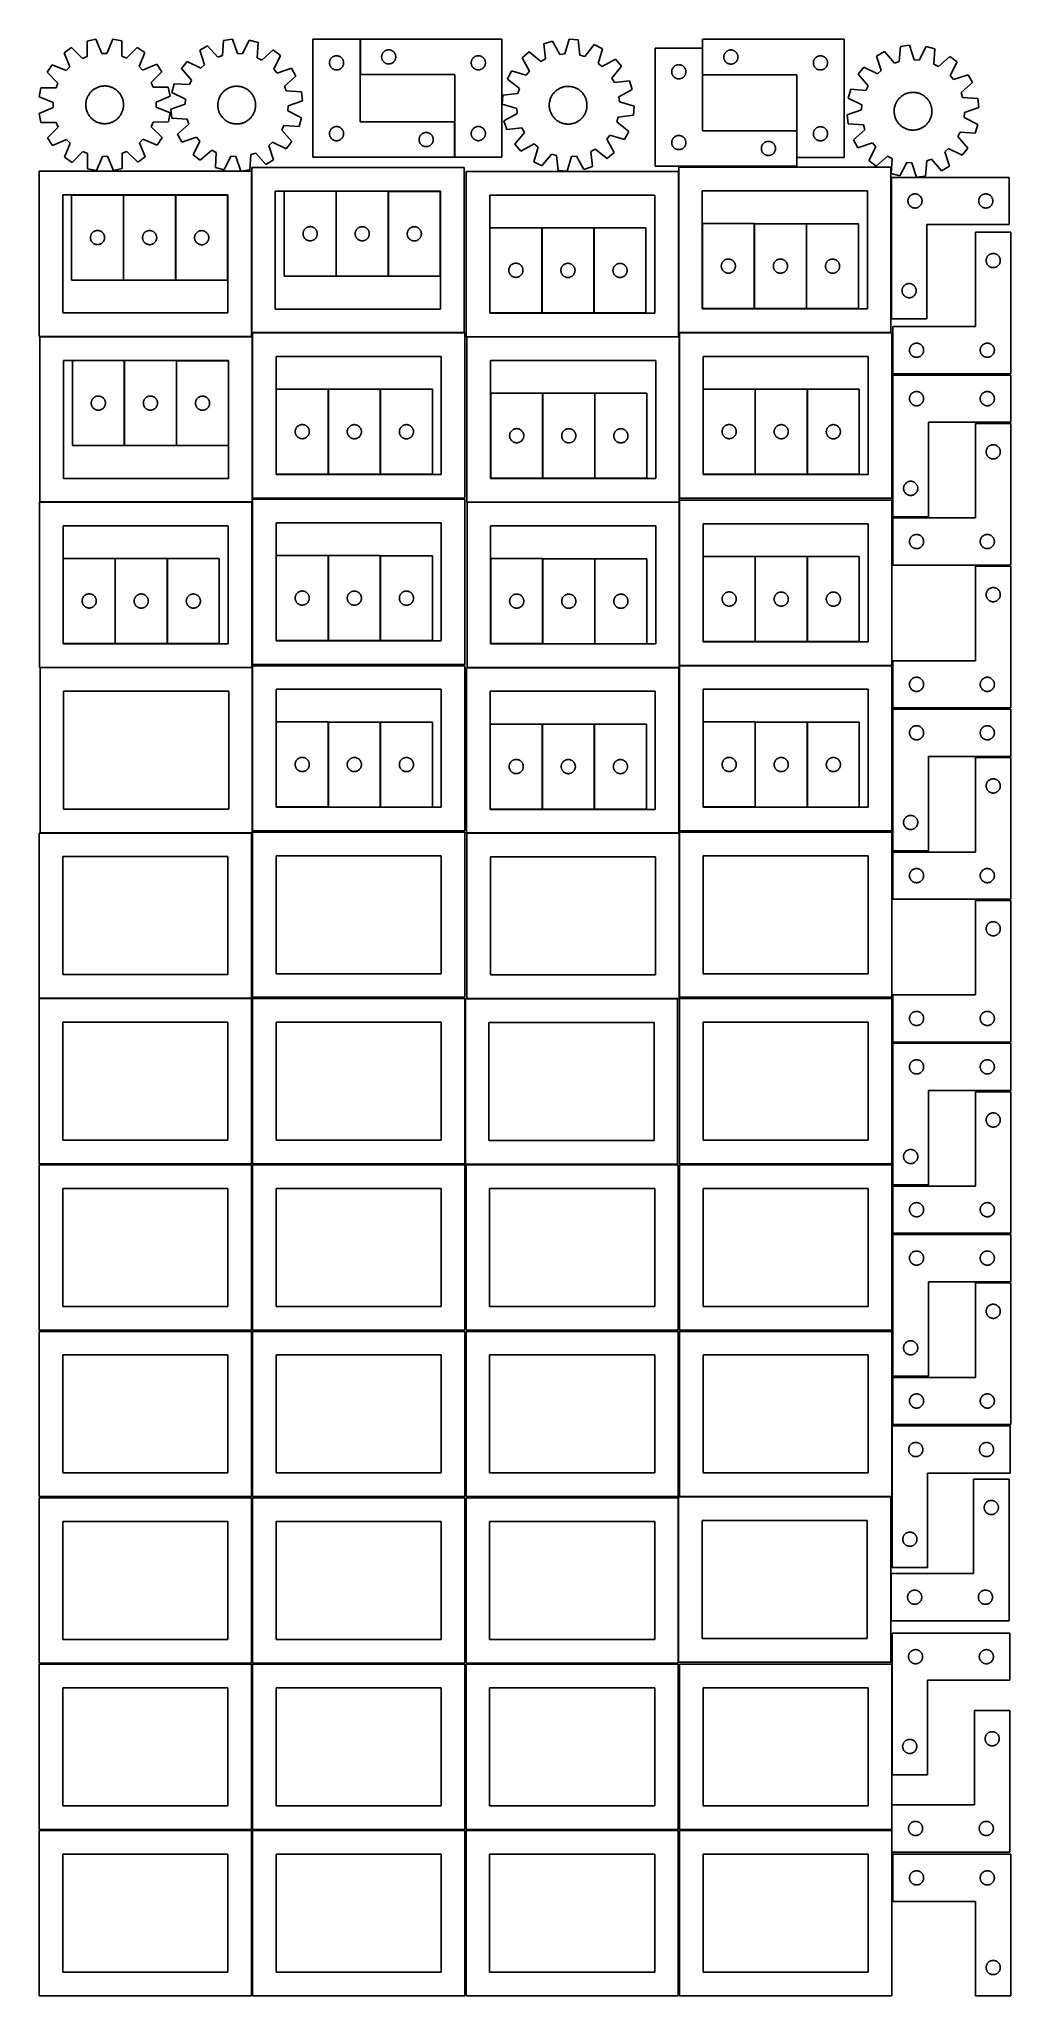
# Model space of a CAD drawing. Header units: millimetres. Extents: x 7 to 1243, y 7 to 2493.
import ezdxf

# ---------------------------------------------------------------- set-up
doc = ezdxf.new("R2010")
doc.units = ezdxf.units.MM
doc.layers.add('CUT', color=7, linetype='CONTINUOUS', true_color=0x000000)

msp = doc.modelspace()

# ---------------------------------------------------------------- linework, layer by layer
at = {"layer": 'CUT'}
for p, q in [((78.829006, 2493.23376), (67.524332, 2490.933798)), ((67.524332, 2490.933798), (67.54206, 2471.557469)), ((86.383623, 2475.390829), (78.829006, 2493.23376)), ((100.212011, 2493.327062), (92.813389, 2475.418884)), ((111.536325, 2491.125838), (100.212011, 2493.327062)), ((111.687686, 2471.750093), (111.536325, 2491.125838)), ((241.110977, 2491.947456), (239.79844, 2472.615625)), ((252.546876, 2493.465903), (241.110977, 2491.947456)), ((258.858716, 2475.14643), (252.546876, 2493.465903)), ((273.885837, 2492.091), (265.275239, 2474.733003)), ((285.032314, 2489.117533), (273.885837, 2492.091)), ((283.853136, 2469.77711), (285.032314, 2489.117533)), ((414.894468, 2493.343813), (354.894468, 2493.343813)), ((354.894468, 2493.343813), (354.894468, 2343.343813)), ((414.894468, 2388.343813), (414.894468, 2493.343813)), ((595.202448, 2493.415106), (415.202448, 2493.415106)), ((415.202448, 2493.415106), (415.202448, 2448.415106)), ((595.202448, 2343.415106), (595.202448, 2493.415106)), ((659.406725, 2491.07543), (648.41787, 2487.563943)), ((648.41787, 2487.563943), (650.535276, 2468.303647)), ((668.850461, 2474.156262), (659.406725, 2491.07543)), ((680.65369, 2493.485425), (675.239322, 2474.880936)), ((692.149856, 2492.524364), (680.65369, 2493.485425)), ((694.400045, 2473.279129), (692.149856, 2492.524364)), ((1030.404688, 2493.250067), (850.404688, 2493.250067)), ((850.404688, 2493.250067), (850.404688, 2448.250067)), ((1030.404688, 2343.250067), (1030.404688, 2493.250067)), ((47.804717, 2482.664676), (38.240718, 2476.213677)), ((38.240718, 2476.213677), (45.672096, 2458.319068)), ((61.612467, 2469.070984), (47.804717, 2482.664676)), ((67.54206, 2471.557469), (61.612467, 2469.070984)), ((92.813389, 2475.418884), (86.383623, 2475.390829)), ((117.638753, 2469.315447), (111.687686, 2471.750093)), ((131.32735, 2483.029116), (117.638753, 2469.315447)), ((140.94728, 2476.661824), (131.32735, 2483.029116)), ((133.672344, 2458.703045), (140.94728, 2476.661824)), ((194.824759, 2465.155723), (187.812062, 2455.995616)), ((212.241728, 2456.665044), (194.824759, 2465.155723)), ((220.870195, 2485.051634), (210.885887, 2479.272443)), ((210.885887, 2479.272443), (217.071232, 2460.909874)), ((233.712134, 2470.542085), (220.870195, 2485.051634)), ((239.79844, 2472.615625), (233.712134, 2470.542085)), ((265.275239, 2474.733003), (258.858716, 2475.14643)), ((289.623018, 2466.939657), (283.853136, 2469.77711)), ((304.220791, 2479.681221), (289.623018, 2466.939657)), ((313.380897, 2472.668524), (304.220791, 2479.681221)), ((304.890218, 2455.251555), (313.380897, 2472.668524)), ((375.894468, 2463.343813), (375.913737, 2463.932442)), ((375.913737, 2462.755185), (375.894468, 2463.343813)), ((375.913737, 2463.932442), (375.971464, 2464.518549)), ((375.971464, 2462.169078), (375.913737, 2462.755185)), ((375.971464, 2464.518549), (376.0674, 2465.099626)), ((376.0674, 2461.588001), (375.971464, 2462.169078)), ((376.0674, 2465.099626), (376.201135, 2465.673185)), ((376.201135, 2465.673185), (376.372097, 2466.236769)), ((376.372097, 2466.236769), (376.579552, 2466.787964)), ((376.579552, 2466.787964), (376.822613, 2467.324412)), ((376.822613, 2467.324412), (377.100239, 2467.843813)), ((377.100239, 2467.843813), (377.411241, 2468.343946)), ((377.411241, 2468.343946), (377.754288, 2468.822666)), ((377.754288, 2468.822666), (378.127909, 2469.277926)), ((378.127909, 2469.277926), (378.530507, 2469.707774)), ((378.530507, 2469.707774), (378.960355, 2470.110372)), ((378.960355, 2470.110372), (379.415615, 2470.483994)), ((379.415615, 2470.483994), (379.894336, 2470.82704)), ((379.894336, 2470.82704), (380.394468, 2471.138042)), ((380.394468, 2471.138042), (380.913869, 2471.415668)), ((380.913869, 2471.415668), (381.450317, 2471.658729)), ((381.450317, 2471.658729), (382.001513, 2471.866185)), ((382.001513, 2471.866185), (382.565096, 2472.037146)), ((382.565096, 2472.037146), (383.138655, 2472.170881)), ((383.138655, 2472.170881), (383.719732, 2472.266817)), ((383.719732, 2472.266817), (384.30584, 2472.324544)), ((384.30584, 2472.324544), (384.894468, 2472.343813)), ((384.894468, 2472.343813), (385.483096, 2472.324544)), ((385.483096, 2472.324544), (386.069203, 2472.266817)), ((386.069203, 2472.266817), (386.650281, 2472.170881)), ((386.650281, 2472.170881), (387.223839, 2472.037146)), ((387.223839, 2472.037146), (387.787423, 2471.866185)), ((387.787423, 2471.866185), (388.338619, 2471.658729)), ((388.338619, 2471.658729), (388.875066, 2471.415668)), ((388.875066, 2471.415668), (389.394468, 2471.138042)), ((389.394468, 2471.138042), (389.8946, 2470.82704)), ((389.8946, 2470.82704), (390.373321, 2470.483994)), ((390.373321, 2470.483994), (390.82858, 2470.110372)), ((390.82858, 2470.110372), (391.258429, 2469.707774)), ((391.258429, 2469.707774), (391.661026, 2469.277926)), ((391.661026, 2469.277926), (392.034648, 2468.822666)), ((392.034648, 2468.822666), (392.377694, 2468.343946)), ((392.377694, 2468.343946), (392.688696, 2467.843813)), ((392.688696, 2467.843813), (392.966322, 2467.324412)), ((392.966322, 2467.324412), (393.209383, 2466.787964)), ((393.209383, 2466.787964), (393.416839, 2466.236769)), ((393.416839, 2466.236769), (393.5878, 2465.673185)), ((393.5878, 2465.673185), (393.721535, 2465.099626)), ((393.721535, 2465.099626), (393.817471, 2464.518549)), ((393.817471, 2462.169078), (393.721535, 2461.588001)), ((393.817471, 2464.518549), (393.875198, 2463.932442)), ((393.875198, 2462.755185), (393.817471, 2462.169078)), ((393.875198, 2463.932442), (393.894468, 2463.343813)), ((393.894468, 2463.343813), (393.875198, 2462.755185)), ((442.202448, 2470.915106), (442.221718, 2471.503734)), ((442.221718, 2470.326478), (442.202448, 2470.915106)), ((442.221718, 2471.503734), (442.279444, 2472.089842)), ((442.279444, 2469.74037), (442.221718, 2470.326478)), ((442.279444, 2472.089842), (442.37538, 2472.670919)), ((442.37538, 2469.159293), (442.279444, 2469.74037)), ((442.37538, 2472.670919), (442.509116, 2473.244477)), ((442.509116, 2468.585735), (442.37538, 2469.159293)), ((442.509116, 2473.244477), (442.680077, 2473.808061)), ((442.680077, 2468.022151), (442.509116, 2468.585735)), ((442.680077, 2473.808061), (442.887532, 2474.359257)), ((442.887532, 2467.470955), (442.680077, 2468.022151)), ((442.887532, 2474.359257), (443.130593, 2474.895704)), ((443.130593, 2466.934508), (442.887532, 2467.470955)), ((443.130593, 2474.895704), (443.408219, 2475.415106)), ((443.408219, 2466.415106), (443.130593, 2466.934508)), ((443.408219, 2475.415106), (443.719222, 2475.915238)), ((443.719222, 2465.914974), (443.408219, 2466.415106)), ((443.719222, 2475.915238), (444.062268, 2476.393959)), ((444.062268, 2465.436253), (443.719222, 2465.914974)), ((444.062268, 2476.393959), (444.43589, 2476.849218)), ((444.43589, 2464.980994), (444.062268, 2465.436253)), ((444.43589, 2476.849218), (444.838487, 2477.279067)), ((444.838487, 2464.551145), (444.43589, 2464.980994)), ((444.838487, 2477.279067), (445.268336, 2477.681664)), ((445.268336, 2464.148548), (444.838487, 2464.551145)), ((445.268336, 2477.681664), (445.723595, 2478.055286)), ((445.723595, 2463.774926), (445.268336, 2464.148548)), ((445.723595, 2478.055286), (446.202316, 2478.398333)), ((446.202316, 2463.43188), (445.723595, 2463.774926)), ((446.202316, 2478.398333), (446.702448, 2478.709335)), ((446.702448, 2463.120877), (446.202316, 2463.43188)), ((446.702448, 2478.709335), (447.22185, 2478.986961)), ((447.22185, 2462.843251), (446.702448, 2463.120877)), ((447.22185, 2478.986961), (447.758297, 2479.230022)), ((447.758297, 2462.60019), (447.22185, 2462.843251)), ((447.758297, 2479.230022), (448.309493, 2479.437477)), ((448.309493, 2462.392735), (447.758297, 2462.60019)), ((448.309493, 2479.437477), (448.873077, 2479.608439)), ((448.873077, 2462.221774), (448.309493, 2462.392735)), ((448.873077, 2479.608439), (449.446635, 2479.742174)), ((449.446635, 2462.088039), (448.873077, 2462.221774)), ((449.446635, 2479.742174), (450.027712, 2479.83811)), ((450.027712, 2479.83811), (450.61382, 2479.895836)), ((450.61382, 2479.895836), (451.202448, 2479.915106)), ((451.202448, 2479.915106), (451.791076, 2479.895836)), ((451.791076, 2479.895836), (452.377184, 2479.83811)), ((452.377184, 2479.83811), (452.958261, 2479.742174)), ((452.958261, 2479.742174), (453.531819, 2479.608439)), ((453.531819, 2462.221774), (452.958261, 2462.088039)), ((453.531819, 2479.608439), (454.095403, 2479.437477)), ((454.095403, 2462.392735), (453.531819, 2462.221774)), ((454.095403, 2479.437477), (454.646599, 2479.230022)), ((454.646599, 2462.60019), (454.095403, 2462.392735)), ((454.646599, 2479.230022), (455.183046, 2478.986961)), ((455.183046, 2462.843251), (454.646599, 2462.60019)), ((455.183046, 2478.986961), (455.702448, 2478.709335)), ((455.702448, 2463.120877), (455.183046, 2462.843251)), ((455.702448, 2478.709335), (456.20258, 2478.398333)), ((456.20258, 2463.43188), (455.702448, 2463.120877)), ((456.20258, 2478.398333), (456.681301, 2478.055286)), ((456.681301, 2463.774926), (456.20258, 2463.43188)), ((456.681301, 2478.055286), (457.13656, 2477.681664)), ((457.13656, 2464.148548), (456.681301, 2463.774926)), ((457.13656, 2477.681664), (457.566409, 2477.279067)), ((457.566409, 2464.551145), (457.13656, 2464.148548)), ((457.566409, 2477.279067), (457.969006, 2476.849218)), ((457.969006, 2464.980994), (457.566409, 2464.551145)), ((457.969006, 2476.849218), (458.342628, 2476.393959)), ((458.342628, 2465.436253), (457.969006, 2464.980994)), ((458.342628, 2476.393959), (458.685675, 2475.915238)), ((458.685675, 2465.914974), (458.342628, 2465.436253)), ((458.685675, 2475.915238), (458.996677, 2475.415106)), ((458.996677, 2466.415106), (458.685675, 2465.914974)), ((458.996677, 2475.415106), (459.274303, 2474.895704)), ((459.274303, 2466.934508), (458.996677, 2466.415106)), ((459.274303, 2474.895704), (459.517364, 2474.359257)), ((459.517364, 2467.470955), (459.274303, 2466.934508)), ((459.517364, 2474.359257), (459.724819, 2473.808061)), ((459.724819, 2468.022151), (459.517364, 2467.470955)), ((459.724819, 2473.808061), (459.89578, 2473.244477)), ((459.89578, 2468.585735), (459.724819, 2468.022151)), ((459.89578, 2473.244477), (460.029516, 2472.670919)), ((460.029516, 2469.159293), (459.89578, 2468.585735)), ((460.029516, 2472.670919), (460.125452, 2472.089842)), ((460.125452, 2469.74037), (460.029516, 2469.159293)), ((460.125452, 2472.089842), (460.183178, 2471.503734)), ((460.183178, 2470.326478), (460.125452, 2469.74037)), ((460.183178, 2471.503734), (460.202448, 2470.915106)), ((460.202448, 2470.915106), (460.183178, 2470.326478)), ((556.202448, 2463.415106), (556.221718, 2464.003734)), ((556.221718, 2462.826478), (556.202448, 2463.415106)), ((556.221718, 2464.003734), (556.279444, 2464.589842)), ((556.279444, 2462.24037), (556.221718, 2462.826478)), ((556.279444, 2464.589842), (556.37538, 2465.170919)), ((556.37538, 2461.659293), (556.279444, 2462.24037)), ((556.37538, 2465.170919), (556.509116, 2465.744477)), ((556.509116, 2465.744477), (556.680077, 2466.308061)), ((556.680077, 2466.308061), (556.887532, 2466.859257)), ((556.887532, 2466.859257), (557.130593, 2467.395704)), ((557.130593, 2467.395704), (557.408219, 2467.915106)), ((557.408219, 2467.915106), (557.719222, 2468.415238)), ((557.719222, 2468.415238), (558.062268, 2468.893959)), ((558.062268, 2468.893959), (558.43589, 2469.349218)), ((558.43589, 2469.349218), (558.838487, 2469.779067)), ((558.838487, 2469.779067), (559.268336, 2470.181664)), ((559.268336, 2470.181664), (559.723595, 2470.555286)), ((559.723595, 2470.555286), (560.202316, 2470.898333)), ((560.202316, 2470.898333), (560.702448, 2471.209335)), ((560.702448, 2471.209335), (561.22185, 2471.486961)), ((561.22185, 2471.486961), (561.758297, 2471.730022)), ((561.758297, 2471.730022), (562.309493, 2471.937477)), ((562.309493, 2471.937477), (562.873077, 2472.108439)), ((562.873077, 2472.108439), (563.446635, 2472.242174)), ((563.446635, 2472.242174), (564.027712, 2472.33811)), ((564.027712, 2472.33811), (564.61382, 2472.395836)), ((564.61382, 2472.395836), (565.202448, 2472.415106)), ((565.202448, 2472.415106), (565.791076, 2472.395836)), ((565.791076, 2472.395836), (566.377184, 2472.33811)), ((566.377184, 2472.33811), (566.958261, 2472.242174)), ((566.958261, 2472.242174), (567.531819, 2472.108439)), ((567.531819, 2472.108439), (568.095403, 2471.937477)), ((568.095403, 2471.937477), (568.646599, 2471.730022)), ((568.646599, 2471.730022), (569.183046, 2471.486961)), ((569.183046, 2471.486961), (569.702448, 2471.209335)), ((569.702448, 2471.209335), (570.20258, 2470.898333)), ((570.20258, 2470.898333), (570.681301, 2470.555286)), ((570.681301, 2470.555286), (571.13656, 2470.181664)), ((571.13656, 2470.181664), (571.566409, 2469.779067)), ((571.566409, 2469.779067), (571.969006, 2469.349218)), ((571.969006, 2469.349218), (572.342628, 2468.893959)), ((572.342628, 2468.893959), (572.685675, 2468.415238)), ((572.685675, 2468.415238), (572.996677, 2467.915106)), ((572.996677, 2467.915106), (573.274303, 2467.395704)), ((573.274303, 2467.395704), (573.517364, 2466.859257)), ((573.517364, 2466.859257), (573.724819, 2466.308061)), ((573.724819, 2466.308061), (573.89578, 2465.744477)), ((573.89578, 2465.744477), (574.029516, 2465.170919)), ((574.029516, 2465.170919), (574.125452, 2464.589842)), ((574.125452, 2462.24037), (574.029516, 2461.659293)), ((574.125452, 2464.589842), (574.183178, 2464.003734)), ((574.183178, 2462.826478), (574.125452, 2462.24037)), ((574.183178, 2464.003734), (574.202448, 2463.415106)), ((574.202448, 2463.415106), (574.183178, 2462.826478)), ((629.710499, 2477.206536), (620.901909, 2469.757093)), ((620.901909, 2469.757093), (630.228733, 2452.773195)), ((644.910059, 2465.189224), (629.710499, 2477.206536)), ((650.535276, 2468.303647), (644.910059, 2465.189224)), ((675.239322, 2474.880936), (668.850461, 2474.156262)), ((700.579903, 2471.503729), (694.400045, 2473.279129)), ((712.701757, 2486.620047), (700.579903, 2471.503729)), ((722.955047, 2481.33275), (712.701757, 2486.620047)), ((717.669119, 2462.691361), (722.955047, 2481.33275)), ((722.699147, 2458.686176), (717.669119, 2462.691361)), ((739.683044, 2468.013001), (722.699147, 2458.686176)), ((747.132488, 2459.20441), (739.683044, 2468.013001)), ((850.192624, 2482.038638), (790.192624, 2482.038638)), ((790.192624, 2482.038638), (790.192624, 2332.038638)), ((850.192624, 2377.038638), (850.192624, 2482.038638)), ((877.404688, 2470.750067), (877.423958, 2471.338695)), ((877.423958, 2470.161439), (877.404688, 2470.750067)), ((877.423958, 2471.338695), (877.481684, 2471.924803)), ((877.481684, 2469.575331), (877.423958, 2470.161439)), ((877.481684, 2471.924803), (877.57762, 2472.50588)), ((877.57762, 2468.994254), (877.481684, 2469.575331)), ((877.57762, 2472.50588), (877.711356, 2473.079438)), ((877.711356, 2468.420696), (877.57762, 2468.994254)), ((877.711356, 2473.079438), (877.882317, 2473.643022)), ((877.882317, 2467.857112), (877.711356, 2468.420696)), ((877.882317, 2473.643022), (878.089772, 2474.194218)), ((878.089772, 2467.305916), (877.882317, 2467.857112)), ((878.089772, 2474.194218), (878.332833, 2474.730665)), ((878.332833, 2466.769469), (878.089772, 2467.305916)), ((878.332833, 2474.730665), (878.610459, 2475.250067)), ((878.610459, 2466.250067), (878.332833, 2466.769469)), ((878.610459, 2475.250067), (878.921461, 2475.750199)), ((878.921461, 2465.749935), (878.610459, 2466.250067)), ((878.921461, 2475.750199), (879.264508, 2476.22892)), ((879.264508, 2465.271214), (878.921461, 2465.749935)), ((879.264508, 2476.22892), (879.63813, 2476.684179)), ((879.63813, 2464.815955), (879.264508, 2465.271214)), ((879.63813, 2476.684179), (880.040727, 2477.114028)), ((880.040727, 2464.386106), (879.63813, 2464.815955)), ((880.040727, 2477.114028), (880.470576, 2477.516625)), ((880.470576, 2463.983509), (880.040727, 2464.386106)), ((880.470576, 2477.516625), (880.925835, 2477.890247)), ((880.925835, 2463.609887), (880.470576, 2463.983509)), ((880.925835, 2477.890247), (881.404556, 2478.233294)), ((881.404556, 2463.26684), (880.925835, 2463.609887)), ((881.404556, 2478.233294), (881.904688, 2478.544296)), ((881.904688, 2462.955838), (881.404556, 2463.26684)), ((881.904688, 2478.544296), (882.42409, 2478.821922)), ((882.42409, 2462.678212), (881.904688, 2462.955838)), ((882.42409, 2478.821922), (882.960537, 2479.064983)), ((882.960537, 2462.435151), (882.42409, 2462.678212)), ((882.960537, 2479.064983), (883.511733, 2479.272438)), ((883.511733, 2462.227696), (882.960537, 2462.435151)), ((883.511733, 2479.272438), (884.075317, 2479.443399)), ((884.075317, 2462.056735), (883.511733, 2462.227696)), ((884.075317, 2479.443399), (884.648875, 2479.577135)), ((884.648875, 2479.577135), (885.229952, 2479.673071)), ((885.229952, 2479.673071), (885.81606, 2479.730797)), ((885.81606, 2479.730797), (886.404688, 2479.750067)), ((886.404688, 2479.750067), (886.993316, 2479.730797)), ((886.993316, 2479.730797), (887.579424, 2479.673071)), ((887.579424, 2479.673071), (888.160501, 2479.577135)), ((888.160501, 2479.577135), (888.734059, 2479.443399)), ((888.734059, 2479.443399), (889.297643, 2479.272438)), ((889.297643, 2462.227696), (888.734059, 2462.056735)), ((889.297643, 2479.272438), (889.848839, 2479.064983)), ((889.848839, 2462.435151), (889.297643, 2462.227696)), ((889.848839, 2479.064983), (890.385286, 2478.821922)), ((890.385286, 2462.678212), (889.848839, 2462.435151)), ((890.385286, 2478.821922), (890.904688, 2478.544296)), ((890.904688, 2462.955838), (890.385286, 2462.678212)), ((890.904688, 2478.544296), (891.40482, 2478.233294)), ((891.40482, 2463.26684), (890.904688, 2462.955838)), ((891.40482, 2478.233294), (891.883541, 2477.890247)), ((891.883541, 2463.609887), (891.40482, 2463.26684)), ((891.883541, 2477.890247), (892.3388, 2477.516625)), ((892.3388, 2463.983509), (891.883541, 2463.609887)), ((892.3388, 2477.516625), (892.768649, 2477.114028)), ((892.768649, 2464.386106), (892.3388, 2463.983509)), ((892.768649, 2477.114028), (893.171246, 2476.684179)), ((893.171246, 2464.815955), (892.768649, 2464.386106)), ((893.171246, 2476.684179), (893.544868, 2476.22892)), ((893.544868, 2465.271214), (893.171246, 2464.815955)), ((893.544868, 2476.22892), (893.887915, 2475.750199)), ((893.887915, 2465.749935), (893.544868, 2465.271214)), ((893.887915, 2475.750199), (894.198917, 2475.250067)), ((894.198917, 2466.250067), (893.887915, 2465.749935)), ((894.198917, 2475.250067), (894.476543, 2474.730665)), ((894.476543, 2466.769469), (894.198917, 2466.250067)), ((894.476543, 2474.730665), (894.719604, 2474.194218)), ((894.719604, 2467.305916), (894.476543, 2466.769469)), ((894.719604, 2474.194218), (894.927059, 2473.643022)), ((894.927059, 2467.857112), (894.719604, 2467.305916)), ((894.927059, 2473.643022), (895.09802, 2473.079438)), ((895.09802, 2468.420696), (894.927059, 2467.857112)), ((895.09802, 2473.079438), (895.231756, 2472.50588)), ((895.231756, 2468.994254), (895.09802, 2468.420696)), ((895.231756, 2472.50588), (895.327692, 2471.924803)), ((895.327692, 2469.575331), (895.231756, 2468.994254)), ((895.327692, 2471.924803), (895.385418, 2471.338695)), ((895.385418, 2470.161439), (895.327692, 2469.575331)), ((895.385418, 2471.338695), (895.404688, 2470.750067)), ((895.404688, 2470.750067), (895.385418, 2470.161439)), ((991.404688, 2463.250067), (991.423958, 2463.838695)), ((991.423958, 2462.661439), (991.404688, 2463.250067)), ((991.423958, 2463.838695), (991.481684, 2464.424803)), ((991.481684, 2462.075331), (991.423958, 2462.661439)), ((991.481684, 2464.424803), (991.57762, 2465.00588)), ((991.57762, 2465.00588), (991.711356, 2465.579438)), ((991.711356, 2465.579438), (991.882317, 2466.143022)), ((991.882317, 2466.143022), (992.089772, 2466.694218)), ((992.089772, 2466.694218), (992.332833, 2467.230665)), ((992.332833, 2467.230665), (992.610459, 2467.750067)), ((992.610459, 2467.750067), (992.921461, 2468.250199)), ((992.921461, 2468.250199), (993.264508, 2468.72892)), ((993.264508, 2468.72892), (993.63813, 2469.184179)), ((993.63813, 2469.184179), (994.040727, 2469.614028)), ((994.040727, 2469.614028), (994.470576, 2470.016625)), ((994.470576, 2470.016625), (994.925835, 2470.390247)), ((994.925835, 2470.390247), (995.404556, 2470.733294)), ((995.404556, 2470.733294), (995.904688, 2471.044296)), ((995.904688, 2471.044296), (996.42409, 2471.321922)), ((996.42409, 2471.321922), (996.960537, 2471.564983)), ((996.960537, 2471.564983), (997.511733, 2471.772438)), ((997.511733, 2471.772438), (998.075317, 2471.943399)), ((998.075317, 2471.943399), (998.648875, 2472.077135)), ((998.648875, 2472.077135), (999.229952, 2472.173071)), ((999.229952, 2472.173071), (999.81606, 2472.230797)), ((999.81606, 2472.230797), (1000.404688, 2472.250067)), ((1000.404688, 2472.250067), (1000.993316, 2472.230797)), ((1000.993316, 2472.230797), (1001.579424, 2472.173071)), ((1001.579424, 2472.173071), (1002.160501, 2472.077135)), ((1002.160501, 2472.077135), (1002.734059, 2471.943399)), ((1002.734059, 2471.943399), (1003.297643, 2471.772438)), ((1003.297643, 2471.772438), (1003.848839, 2471.564983)), ((1003.848839, 2471.564983), (1004.385286, 2471.321922)), ((1004.385286, 2471.321922), (1004.904688, 2471.044296)), ((1004.904688, 2471.044296), (1005.40482, 2470.733294)), ((1005.40482, 2470.733294), (1005.883541, 2470.390247)), ((1005.883541, 2470.390247), (1006.3388, 2470.016625)), ((1006.3388, 2470.016625), (1006.768649, 2469.614028)), ((1006.768649, 2469.614028), (1007.171246, 2469.184179)), ((1007.171246, 2469.184179), (1007.544868, 2468.72892)), ((1007.544868, 2468.72892), (1007.887915, 2468.250199)), ((1007.887915, 2468.250199), (1008.198917, 2467.750067)), ((1008.198917, 2467.750067), (1008.476543, 2467.230665)), ((1008.476543, 2467.230665), (1008.719604, 2466.694218)), ((1008.719604, 2466.694218), (1008.927059, 2466.143022)), ((1008.927059, 2466.143022), (1009.09802, 2465.579438)), ((1009.09802, 2465.579438), (1009.231756, 2465.00588)), ((1009.231756, 2465.00588), (1009.327692, 2464.424803)), ((1009.327692, 2464.424803), (1009.385418, 2463.838695)), ((1009.385418, 2462.661439), (1009.327692, 2462.075331)), ((1009.385418, 2463.838695), (1009.404688, 2463.250067)), ((1009.404688, 2463.250067), (1009.385418, 2462.661439)), ((1081.757115, 2477.606929), (1071.72379, 2471.913261)), ((1071.72379, 2471.913261), (1077.752008, 2453.498511)), ((1094.474606, 2462.98818), (1081.757115, 2477.606929)), ((1100.578408, 2465.009639), (1094.474606, 2462.98818)), ((1102.05608, 2484.329549), (1100.578408, 2465.009639)), ((1113.504537, 2485.750225), (1102.05608, 2484.329549)), ((1119.659613, 2467.377489), (1113.504537, 2485.750225)), ((1126.072369, 2466.90925), (1119.659613, 2467.377489)), ((1134.83097, 2484.193038), (1126.072369, 2466.90925)), ((1145.951634, 2481.124437), (1134.83097, 2484.193038)), ((1144.607241, 2461.794796), (1145.951634, 2481.124437)), ((1165.05878, 2471.524511), (1150.352668, 2458.908144)), ((1174.158631, 2464.4338), (1165.05878, 2471.524511)), ((1165.51944, 2447.090017), (1174.158631, 2464.4338)), ((23.186624, 2461.027635), (16.819332, 2451.407705)), ((16.819332, 2451.407705), (30.533, 2437.719107)), ((41.145402, 2453.752698), (23.186624, 2461.027635)), ((30.533, 2437.719107), (28.098355, 2431.768041)), ((45.672096, 2458.319068), (41.145402, 2453.752698)), ((138.238714, 2454.176352), (133.672344, 2458.703045)), ((156.133323, 2461.60773), (138.238714, 2454.176352)), ((148.99063, 2438.235981), (162.584322, 2452.043731)), ((151.477115, 2432.306388), (148.99063, 2438.235981)), ((162.584322, 2452.043731), (156.133323, 2461.60773)), ((187.812062, 2455.995616), (200.553626, 2441.397844)), ((200.553626, 2441.397844), (197.716172, 2435.627961)), ((217.071232, 2460.909874), (212.241728, 2456.665044)), ((309.135048, 2450.422051), (304.890218, 2455.251555)), ((327.497617, 2456.607396), (309.135048, 2450.422051)), ((318.767259, 2433.781149), (333.276809, 2446.623088)), ((333.276809, 2446.623088), (327.497617, 2456.607396)), ((376.201135, 2461.014442), (376.0674, 2461.588001)), ((376.372097, 2460.450858), (376.201135, 2461.014442)), ((376.579552, 2459.899663), (376.372097, 2460.450858)), ((376.822613, 2459.363215), (376.579552, 2459.899663)), ((377.100239, 2458.843813), (376.822613, 2459.363215)), ((377.411241, 2458.343681), (377.100239, 2458.843813)), ((377.754288, 2457.864961), (377.411241, 2458.343681)), ((378.127909, 2457.409701), (377.754288, 2457.864961)), ((378.530507, 2456.979852), (378.127909, 2457.409701)), ((378.960355, 2456.577255), (378.530507, 2456.979852)), ((379.415615, 2456.203633), (378.960355, 2456.577255)), ((379.894336, 2455.860587), (379.415615, 2456.203633)), ((380.394468, 2455.549585), (379.894336, 2455.860587)), ((380.913869, 2455.271959), (380.394468, 2455.549585)), ((381.450317, 2455.028898), (380.913869, 2455.271959)), ((382.001513, 2454.821442), (381.450317, 2455.028898)), ((382.565096, 2454.650481), (382.001513, 2454.821442)), ((383.138655, 2454.516746), (382.565096, 2454.650481)), ((383.719732, 2454.42081), (383.138655, 2454.516746)), ((384.30584, 2454.363083), (383.719732, 2454.42081)), ((384.894468, 2454.343813), (384.30584, 2454.363083)), ((385.483096, 2454.363083), (384.894468, 2454.343813)), ((386.069203, 2454.42081), (385.483096, 2454.363083)), ((386.650281, 2454.516746), (386.069203, 2454.42081)), ((387.223839, 2454.650481), (386.650281, 2454.516746)), ((387.787423, 2454.821442), (387.223839, 2454.650481)), ((388.338619, 2455.028898), (387.787423, 2454.821442)), ((388.875066, 2455.271959), (388.338619, 2455.028898)), ((389.394468, 2455.549585), (388.875066, 2455.271959)), ((389.8946, 2455.860587), (389.394468, 2455.549585)), ((390.373321, 2456.203633), (389.8946, 2455.860587)), ((390.82858, 2456.577255), (390.373321, 2456.203633)), ((391.258429, 2456.979852), (390.82858, 2456.577255)), ((391.661026, 2457.409701), (391.258429, 2456.979852)), ((392.034648, 2457.864961), (391.661026, 2457.409701)), ((392.377694, 2458.343681), (392.034648, 2457.864961)), ((392.688696, 2458.843813), (392.377694, 2458.343681)), ((392.966322, 2459.363215), (392.688696, 2458.843813)), ((393.209383, 2459.899663), (392.966322, 2459.363215)), ((393.416839, 2460.450858), (393.209383, 2459.899663)), ((393.5878, 2461.014442), (393.416839, 2460.450858)), ((393.721535, 2461.588001), (393.5878, 2461.014442)), ((415.202448, 2448.415106), (535.202448, 2448.415106)), ((450.027712, 2461.992102), (449.446635, 2462.088039)), ((450.61382, 2461.934376), (450.027712, 2461.992102)), ((451.202448, 2461.915106), (450.61382, 2461.934376)), ((451.791076, 2461.934376), (451.202448, 2461.915106)), ((452.377184, 2461.992102), (451.791076, 2461.934376)), ((452.958261, 2462.088039), (452.377184, 2461.992102)), ((535.202448, 2448.415106), (535.202448, 2343.415106)), ((556.509116, 2461.085735), (556.37538, 2461.659293)), ((556.680077, 2460.522151), (556.509116, 2461.085735)), ((556.887532, 2459.970955), (556.680077, 2460.522151)), ((557.130593, 2459.434508), (556.887532, 2459.970955)), ((557.408219, 2458.915106), (557.130593, 2459.434508)), ((557.719222, 2458.414974), (557.408219, 2458.915106)), ((558.062268, 2457.936253), (557.719222, 2458.414974)), ((558.43589, 2457.480994), (558.062268, 2457.936253)), ((558.838487, 2457.051145), (558.43589, 2457.480994)), ((559.268336, 2456.648548), (558.838487, 2457.051145)), ((559.723595, 2456.274926), (559.268336, 2456.648548)), ((560.202316, 2455.93188), (559.723595, 2456.274926)), ((560.702448, 2455.620877), (560.202316, 2455.93188)), ((561.22185, 2455.343251), (560.702448, 2455.620877)), ((561.758297, 2455.10019), (561.22185, 2455.343251)), ((562.309493, 2454.892735), (561.758297, 2455.10019)), ((562.873077, 2454.721774), (562.309493, 2454.892735)), ((563.446635, 2454.588039), (562.873077, 2454.721774)), ((564.027712, 2454.492102), (563.446635, 2454.588039)), ((564.61382, 2454.434376), (564.027712, 2454.492102)), ((565.202448, 2454.415106), (564.61382, 2454.434376)), ((565.791076, 2454.434376), (565.202448, 2454.415106)), ((566.377184, 2454.492102), (565.791076, 2454.434376)), ((566.958261, 2454.588039), (566.377184, 2454.492102)), ((567.531819, 2454.721774), (566.958261, 2454.588039)), ((568.095403, 2454.892735), (567.531819, 2454.721774)), ((568.646599, 2455.10019), (568.095403, 2454.892735)), ((569.183046, 2455.343251), (568.646599, 2455.10019)), ((569.702448, 2455.620877), (569.183046, 2455.343251)), ((570.20258, 2455.93188), (569.702448, 2455.620877)), ((570.681301, 2456.274926), (570.20258, 2455.93188)), ((571.13656, 2456.648548), (570.681301, 2456.274926)), ((571.566409, 2457.051145), (571.13656, 2456.648548)), ((571.969006, 2457.480994), (571.566409, 2457.051145)), ((572.342628, 2457.936253), (571.969006, 2457.480994)), ((572.685675, 2458.414974), (572.342628, 2457.936253)), ((572.996677, 2458.915106), (572.685675, 2458.414974)), ((573.274303, 2459.434508), (572.996677, 2458.915106)), ((573.517364, 2459.970955), (573.274303, 2459.434508)), ((573.724819, 2460.522151), (573.517364, 2459.970955)), ((573.89578, 2461.085735), (573.724819, 2460.522151)), ((574.029516, 2461.659293), (573.89578, 2461.085735)), ((607.58216, 2453.029096), (602.294862, 2442.775806)), ((602.294862, 2442.775806), (617.41118, 2430.653952)), ((626.223548, 2447.743167), (607.58216, 2453.029096)), ((630.228733, 2452.773195), (626.223548, 2447.743167)), ((735.115176, 2444.00485), (747.132488, 2459.20441)), ((738.229598, 2438.379634), (735.115176, 2444.00485)), ((757.489895, 2440.497039), (738.229598, 2438.379634)), ((761.001381, 2429.508185), (757.489895, 2440.497039)), ((811.192624, 2452.038638), (811.211894, 2452.627266)), ((811.211894, 2451.45001), (811.192624, 2452.038638)), ((811.211894, 2452.627266), (811.269621, 2453.213373)), ((811.269621, 2450.863902), (811.211894, 2451.45001)), ((811.269621, 2453.213373), (811.365557, 2453.794451)), ((811.365557, 2450.282825), (811.269621, 2450.863902)), ((811.365557, 2453.794451), (811.499292, 2454.368009)), ((811.499292, 2449.709266), (811.365557, 2450.282825)), ((811.499292, 2454.368009), (811.670253, 2454.931593)), ((811.670253, 2449.145682), (811.499292, 2449.709266)), ((811.670253, 2454.931593), (811.877709, 2455.482789)), ((811.877709, 2448.594487), (811.670253, 2449.145682)), ((811.877709, 2455.482789), (812.12077, 2456.019236)), ((812.12077, 2448.058039), (811.877709, 2448.594487)), ((812.12077, 2456.019236), (812.398396, 2456.538638)), ((812.398396, 2447.538638), (812.12077, 2448.058039)), ((812.398396, 2456.538638), (812.709398, 2457.03877)), ((812.709398, 2447.038506), (812.398396, 2447.538638)), ((812.709398, 2457.03877), (813.052444, 2457.517491)), ((813.052444, 2446.559785), (812.709398, 2447.038506)), ((813.052444, 2457.517491), (813.426066, 2457.97275)), ((813.426066, 2446.104525), (813.052444, 2446.559785)), ((813.426066, 2457.97275), (813.828663, 2458.402599)), ((813.828663, 2445.674677), (813.426066, 2446.104525)), ((813.828663, 2458.402599), (814.258512, 2458.805196)), ((814.258512, 2445.272079), (813.828663, 2445.674677)), ((814.258512, 2458.805196), (814.713772, 2459.178818)), ((814.713772, 2444.898458), (814.258512, 2445.272079)), ((814.713772, 2459.178818), (815.192492, 2459.521864)), ((815.192492, 2444.555411), (814.713772, 2444.898458)), ((815.192492, 2459.521864), (815.692624, 2459.832866)), ((815.692624, 2444.244409), (815.192492, 2444.555411)), ((815.692624, 2459.832866), (816.212026, 2460.110492)), ((816.212026, 2443.966783), (815.692624, 2444.244409)), ((816.212026, 2460.110492), (816.748474, 2460.353553)), ((816.748474, 2443.723722), (816.212026, 2443.966783)), ((816.748474, 2460.353553), (817.299669, 2460.561009)), ((817.299669, 2443.516267), (816.748474, 2443.723722)), ((817.299669, 2460.561009), (817.863253, 2460.73197)), ((817.863253, 2443.345305), (817.299669, 2443.516267)), ((817.863253, 2460.73197), (818.436812, 2460.865705)), ((818.436812, 2443.21157), (817.863253, 2443.345305)), ((818.436812, 2460.865705), (819.017889, 2460.961641)), ((819.017889, 2443.115634), (818.436812, 2443.21157)), ((819.017889, 2460.961641), (819.603996, 2461.019368)), ((819.603996, 2443.057907), (819.017889, 2443.115634)), ((819.603996, 2461.019368), (820.192624, 2461.038638)), ((820.192624, 2443.038638), (819.603996, 2443.057907)), ((820.192624, 2461.038638), (820.781253, 2461.019368)), ((820.781253, 2443.057907), (820.192624, 2443.038638)), ((820.781253, 2461.019368), (821.36736, 2460.961641)), ((821.36736, 2443.115634), (820.781253, 2443.057907)), ((821.36736, 2460.961641), (821.948437, 2460.865705)), ((821.948437, 2443.21157), (821.36736, 2443.115634)), ((821.948437, 2460.865705), (822.521996, 2460.73197)), ((822.521996, 2443.345305), (821.948437, 2443.21157)), ((822.521996, 2460.73197), (823.08558, 2460.561009)), ((823.08558, 2443.516267), (822.521996, 2443.345305)), ((823.08558, 2460.561009), (823.636775, 2460.353553)), ((823.636775, 2443.723722), (823.08558, 2443.516267)), ((823.636775, 2460.353553), (824.173223, 2460.110492)), ((824.173223, 2443.966783), (823.636775, 2443.723722)), ((824.173223, 2460.110492), (824.692624, 2459.832866)), ((824.692624, 2444.244409), (824.173223, 2443.966783)), ((824.692624, 2459.832866), (825.192757, 2459.521864)), ((825.192757, 2444.555411), (824.692624, 2444.244409)), ((825.192757, 2459.521864), (825.671477, 2459.178818)), ((825.671477, 2444.898458), (825.192757, 2444.555411)), ((825.671477, 2459.178818), (826.126737, 2458.805196)), ((826.126737, 2445.272079), (825.671477, 2444.898458)), ((826.126737, 2458.805196), (826.556585, 2458.402599)), ((826.556585, 2445.674677), (826.126737, 2445.272079)), ((826.556585, 2458.402599), (826.959183, 2457.97275)), ((826.959183, 2446.104525), (826.556585, 2445.674677)), ((826.959183, 2457.97275), (827.332804, 2457.517491)), ((827.332804, 2446.559785), (826.959183, 2446.104525)), ((827.332804, 2457.517491), (827.675851, 2457.03877)), ((827.675851, 2447.038506), (827.332804, 2446.559785)), ((827.675851, 2457.03877), (827.986853, 2456.538638)), ((827.986853, 2447.538638), (827.675851, 2447.038506)), ((827.986853, 2456.538638), (828.264479, 2456.019236)), ((828.264479, 2448.058039), (827.986853, 2447.538638)), ((828.264479, 2456.019236), (828.50754, 2455.482789)), ((828.50754, 2448.594487), (828.264479, 2448.058039)), ((828.50754, 2455.482789), (828.714996, 2454.931593)), ((828.714996, 2449.145682), (828.50754, 2448.594487)), ((828.714996, 2454.931593), (828.885957, 2454.368009)), ((828.885957, 2449.709266), (828.714996, 2449.145682)), ((828.885957, 2454.368009), (829.019692, 2453.794451)), ((829.019692, 2450.282825), (828.885957, 2449.709266)), ((829.019692, 2453.794451), (829.115628, 2453.213373)), ((829.115628, 2450.863902), (829.019692, 2450.282825)), ((829.115628, 2453.213373), (829.173355, 2452.627266)), ((829.173355, 2451.45001), (829.115628, 2450.863902)), ((829.173355, 2452.627266), (829.192624, 2452.038638)), ((829.192624, 2452.038638), (829.173355, 2451.45001)), ((850.404688, 2448.250067), (970.404688, 2448.250067)), ((884.648875, 2461.922999), (884.075317, 2462.056735)), ((885.229952, 2461.827063), (884.648875, 2461.922999)), ((885.81606, 2461.769337), (885.229952, 2461.827063)), ((886.404688, 2461.750067), (885.81606, 2461.769337)), ((886.993316, 2461.769337), (886.404688, 2461.750067)), ((887.579424, 2461.827063), (886.993316, 2461.769337)), ((888.160501, 2461.922999), (887.579424, 2461.827063)), ((888.734059, 2462.056735), (888.160501, 2461.922999)), ((970.404688, 2448.250067), (970.404688, 2343.250067)), ((991.57762, 2461.494254), (991.481684, 2462.075331)), ((991.711356, 2460.920696), (991.57762, 2461.494254)), ((991.882317, 2460.357112), (991.711356, 2460.920696)), ((992.089772, 2459.805916), (991.882317, 2460.357112)), ((992.332833, 2459.269469), (992.089772, 2459.805916)), ((992.610459, 2458.750067), (992.332833, 2459.269469)), ((992.921461, 2458.249935), (992.610459, 2458.750067)), ((993.264508, 2457.771214), (992.921461, 2458.249935)), ((993.63813, 2457.315955), (993.264508, 2457.771214)), ((994.040727, 2456.886106), (993.63813, 2457.315955)), ((994.470576, 2456.483509), (994.040727, 2456.886106)), ((994.925835, 2456.109887), (994.470576, 2456.483509)), ((995.404556, 2455.76684), (994.925835, 2456.109887)), ((995.904688, 2455.455838), (995.404556, 2455.76684)), ((996.42409, 2455.178212), (995.904688, 2455.455838)), ((996.960537, 2454.935151), (996.42409, 2455.178212)), ((997.511733, 2454.727696), (996.960537, 2454.935151)), ((998.075317, 2454.556735), (997.511733, 2454.727696)), ((998.648875, 2454.422999), (998.075317, 2454.556735)), ((999.229952, 2454.327063), (998.648875, 2454.422999)), ((999.81606, 2454.269337), (999.229952, 2454.327063)), ((1000.404688, 2454.250067), (999.81606, 2454.269337)), ((1000.993316, 2454.269337), (1000.404688, 2454.250067)), ((1001.579424, 2454.327063), (1000.993316, 2454.269337)), ((1002.160501, 2454.422999), (1001.579424, 2454.327063)), ((1002.734059, 2454.556735), (1002.160501, 2454.422999)), ((1003.297643, 2454.727696), (1002.734059, 2454.556735)), ((1003.848839, 2454.935151), (1003.297643, 2454.727696)), ((1004.385286, 2455.178212), (1003.848839, 2454.935151)), ((1004.904688, 2455.455838), (1004.385286, 2455.178212)), ((1005.40482, 2455.76684), (1004.904688, 2455.455838)), ((1005.883541, 2456.109887), (1005.40482, 2455.76684)), ((1006.3388, 2456.483509), (1005.883541, 2456.109887)), ((1006.768649, 2456.886106), (1006.3388, 2456.483509)), ((1007.171246, 2457.315955), (1006.768649, 2456.886106)), ((1007.544868, 2457.771214), (1007.171246, 2457.315955)), ((1007.887915, 2458.249935), (1007.544868, 2457.771214)), ((1008.198917, 2458.750067), (1007.887915, 2458.249935)), ((1008.476543, 2459.269469), (1008.198917, 2458.750067)), ((1008.719604, 2459.805916), (1008.476543, 2459.269469)), ((1008.927059, 2460.357112), (1008.719604, 2459.805916)), ((1009.09802, 2460.920696), (1008.927059, 2460.357112)), ((1009.231756, 2461.494254), (1009.09802, 2460.920696)), ((1009.327692, 2462.075331), (1009.231756, 2461.494254)), ((1055.542627, 2457.934293), (1048.451916, 2448.834442)), ((1048.451916, 2448.834442), (1061.068282, 2434.12833)), ((1072.88641, 2449.295103), (1055.542627, 2457.934293)), ((1077.752008, 2453.498511), (1072.88641, 2449.295103)), ((1150.352668, 2458.908144), (1144.607241, 2461.794796)), ((1169.722849, 2442.224419), (1165.51944, 2447.090017)), ((1188.137599, 2448.252636), (1169.722849, 2442.224419)), ((1179.212518, 2425.50182), (1193.831267, 2438.219311)), ((1193.831267, 2438.219311), (1188.137599, 2448.252636)), ((8.72261, 2431.616679), (6.521386, 2420.292365)), ((6.521386, 2420.292365), (24.429564, 2412.893744)), ((28.098355, 2431.768041), (8.72261, 2431.616679)), ((24.429564, 2412.893744), (24.457619, 2406.463977)), ((65.959182, 2411.861994), (66.056493, 2412.836276)), ((66.056493, 2412.836276), (66.193462, 2413.805778)), ((66.193462, 2413.805778), (66.369861, 2414.768887)), ((66.369861, 2414.768887), (66.585398, 2415.723999)), ((66.585398, 2415.723999), (66.839713, 2416.669525)), ((66.839713, 2416.669525), (67.132383, 2417.60389)), ((67.132383, 2417.60389), (67.462921, 2418.525541)), ((67.462921, 2418.525541), (67.830777, 2419.432942)), ((67.830777, 2419.432942), (68.235338, 2420.324584)), ((68.235338, 2420.324584), (68.675931, 2421.198983)), ((68.675931, 2421.198983), (69.151823, 2422.054682)), ((69.151823, 2422.054682), (69.662222, 2422.890259)), ((69.662222, 2422.890259), (70.206278, 2423.704322)), ((70.206278, 2423.704322), (70.783086, 2424.495516)), ((70.783086, 2424.495516), (71.391685, 2425.262524)), ((71.391685, 2425.262524), (72.031063, 2426.00407)), ((72.031063, 2426.00407), (72.700156, 2426.71892)), ((72.700156, 2426.71892), (73.39785, 2427.405884)), ((73.39785, 2427.405884), (74.122983, 2428.063817)), ((74.122983, 2428.063817), (74.874349, 2428.691627)), ((74.874349, 2428.691627), (75.650697, 2429.288266)), ((75.650697, 2429.288266), (76.450735, 2429.852743)), ((76.450735, 2429.852743), (77.273132, 2430.384118)), ((77.273132, 2430.384118), (78.116518, 2430.881506)), ((78.116518, 2430.881506), (78.97949, 2431.344079)), ((78.97949, 2431.344079), (79.860612, 2431.771069)), ((79.860612, 2431.771069), (80.758416, 2432.161763)), ((80.758416, 2432.161763), (81.67141, 2432.515512)), ((81.67141, 2432.515512), (82.598072, 2432.831727)), ((82.598072, 2432.831727), (83.536861, 2433.109881)), ((83.536861, 2433.109881), (84.486215, 2433.349512)), ((84.486215, 2433.349512), (85.444553, 2433.550221)), ((85.444553, 2433.550221), (86.410279, 2433.711673)), ((86.410279, 2433.711673), (87.381788, 2433.833601)), ((87.381788, 2433.833601), (88.357461, 2433.915801)), ((88.357461, 2433.915801), (89.335675, 2433.958135)), ((89.335675, 2433.958135), (90.314802, 2433.960535)), ((90.314802, 2433.960535), (91.293212, 2433.922996)), ((91.293212, 2433.922996), (92.269277, 2433.845579)), ((92.269277, 2433.845579), (93.241371, 2433.728415)), ((93.241371, 2433.728415), (94.207878, 2433.571698)), ((94.207878, 2433.571698), (95.167188, 2433.375689)), ((95.167188, 2433.375689), (96.117704, 2433.140715)), ((96.117704, 2433.140715), (97.057846, 2432.867165)), ((97.057846, 2432.867165), (97.986047, 2432.555496)), ((97.986047, 2432.555496), (98.900763, 2432.206227)), ((98.900763, 2432.206227), (99.800472, 2431.819938)), ((99.800472, 2431.819938), (100.683676, 2431.397273)), ((100.683676, 2431.397273), (101.548905, 2430.938935)), ((101.548905, 2430.938935), (102.394719, 2430.445687)), ((102.394719, 2430.445687), (103.219711, 2429.91835)), ((103.219711, 2429.91835), (104.022506, 2429.357801)), ((104.022506, 2429.357801), (104.80177, 2428.764974)), ((104.80177, 2428.764974), (105.556204, 2428.140855)), ((105.556204, 2428.140855), (106.284553, 2427.486484)), ((106.284553, 2427.486484), (106.985606, 2426.802949)), ((106.985606, 2426.802949), (107.658194, 2426.091387)), ((107.658194, 2426.091387), (108.3012, 2425.352984)), ((108.3012, 2425.352984), (108.913551, 2424.588968)), ((108.913551, 2424.588968), (109.49423, 2423.800611)), ((109.49423, 2423.800611), (110.04227, 2422.989224)), ((110.04227, 2422.989224), (110.556759, 2422.15616)), ((110.556759, 2422.15616), (111.036839, 2421.302803)), ((111.036839, 2421.302803), (111.481713, 2420.430575)), ((111.481713, 2420.430575), (111.89064, 2419.540927)), ((111.89064, 2419.540927), (112.262939, 2418.635339)), ((112.262939, 2418.635339), (112.597991, 2417.71532)), ((112.597991, 2417.71532), (112.895237, 2416.7824)), ((112.895237, 2416.7824), (113.154184, 2415.838132)), ((113.154184, 2415.838132), (113.3744, 2414.884088)), ((113.3744, 2414.884088), (113.555518, 2413.921855)), ((113.555518, 2413.921855), (113.697238, 2412.953036)), ((113.697238, 2412.953036), (113.799322, 2411.979243)), ((170.853443, 2432.324115), (151.477115, 2432.306388)), ((155.310474, 2413.464825), (173.153405, 2421.019442)), ((155.33853, 2407.035058), (155.310474, 2413.464825)), ((173.153405, 2421.019442), (170.853443, 2432.324115)), ((178.37575, 2436.80714), (175.402283, 2425.660662)), ((175.402283, 2425.660662), (192.760279, 2417.050065)), ((197.716172, 2435.627961), (178.37575, 2436.80714)), ((192.760279, 2417.050065), (192.346852, 2410.633542)), ((233.971711, 2411.954944), (234.086256, 2412.927351)), ((234.086256, 2412.927351), (234.240369, 2413.894276)), ((234.240369, 2413.894276), (234.433793, 2414.85411)), ((234.433793, 2414.85411), (234.666207, 2415.805257)), ((234.666207, 2415.805257), (234.937223, 2416.746131)), ((234.937223, 2416.746131), (235.24639, 2417.675169)), ((235.24639, 2417.675169), (235.593194, 2418.590823)), ((235.593194, 2418.590823), (235.977058, 2419.491569)), ((235.977058, 2419.491569), (236.397342, 2420.375908)), ((236.397342, 2420.375908), (236.853348, 2421.242369)), ((236.853348, 2421.242369), (237.344316, 2422.089509)), ((237.344316, 2422.089509), (237.869429, 2422.915918)), ((237.869429, 2422.915918), (238.427812, 2423.72022)), ((238.427812, 2423.72022), (239.018538, 2424.501078)), ((239.018538, 2424.501078), (239.640622, 2425.25719)), ((239.640622, 2425.25719), (240.293029, 2425.9873)), ((240.293029, 2425.9873), (240.974674, 2426.690191)), ((240.974674, 2426.690191), (241.684421, 2427.364694)), ((241.684421, 2427.364694), (242.421089, 2428.009686)), ((242.421089, 2428.009686), (243.183453, 2428.624094)), ((243.183453, 2428.624094), (243.970243, 2429.206895)), ((243.970243, 2429.206895), (244.78015, 2429.757118)), ((244.78015, 2429.757118), (245.611826, 2430.273849)), ((245.611826, 2430.273849), (246.463886, 2430.756227)), ((246.463886, 2430.756227), (247.334913, 2431.203449)), ((247.334913, 2431.203449), (248.223456, 2431.614771)), ((248.223456, 2431.614771), (249.128037, 2431.989508)), ((249.128037, 2431.989508), (250.047151, 2432.327036)), ((250.047151, 2432.327036), (250.979267, 2432.626795)), ((250.979267, 2432.626795), (251.922834, 2432.888284)), ((251.922834, 2432.888284), (252.876281, 2433.111069)), ((252.876281, 2433.111069), (253.838022, 2433.294779)), ((253.838022, 2433.294779), (254.806456, 2433.439108)), ((254.806456, 2433.439108), (255.779971, 2433.543816)), ((255.779971, 2433.543816), (256.756947, 2433.608728)), ((256.756947, 2433.608728), (257.735757, 2433.633737)), ((257.735757, 2433.633737), (258.714773, 2433.6188)), ((258.714773, 2433.6188), (259.692365, 2433.563944)), ((259.692365, 2433.563944), (260.666906, 2433.469258)), ((260.666906, 2433.469258), (261.636773, 2433.334901)), ((261.636773, 2433.334901), (262.600354, 2433.161097)), ((262.600354, 2433.161097), (263.556043, 2432.948134)), ((263.556043, 2432.948134), (264.50225, 2432.696367)), ((264.50225, 2432.696367), (265.437401, 2432.406215)), ((265.437401, 2432.406215), (266.359939, 2432.078161)), ((266.359939, 2432.078161), (267.268328, 2431.712751)), ((267.268328, 2431.712751), (268.161057, 2431.310593)), ((268.161057, 2431.310593), (269.036639, 2430.872357)), ((269.036639, 2430.872357), (269.893617, 2430.398772)), ((269.893617, 2430.398772), (270.730566, 2429.890626)), ((270.730566, 2429.890626), (271.546091, 2429.348764)), ((271.546091, 2429.348764), (272.338836, 2428.77409)), ((272.338836, 2428.77409), (273.107481, 2428.167559)), ((273.107481, 2428.167559), (273.850747, 2427.530181)), ((273.850747, 2427.530181), (274.567396, 2426.863016)), ((274.567396, 2426.863016), (275.256237, 2426.167176)), ((275.256237, 2426.167176), (275.916122, 2425.443817)), ((275.916122, 2425.443817), (276.545953, 2424.694145)), ((276.545953, 2424.694145), (277.144681, 2423.919407)), ((277.144681, 2423.919407), (277.711311, 2423.120893)), ((277.711311, 2423.120893), (278.244899, 2422.29993)), ((278.244899, 2422.29993), (278.744558, 2421.457887)), ((278.744558, 2421.457887), (279.209454, 2420.596164)), ((279.209454, 2420.596164), (279.638816, 2419.716196)), ((279.638816, 2419.716196), (280.031927, 2418.819447)), ((280.031927, 2418.819447), (280.388134, 2417.90741)), ((280.388134, 2417.90741), (280.706844, 2416.981603)), ((280.706844, 2416.981603), (280.987526, 2416.043566)), ((280.987526, 2416.043566), (281.229714, 2415.094862)), ((281.229714, 2415.094862), (281.433003, 2414.137068)), ((281.433003, 2414.137068), (281.597057, 2413.17178)), ((281.597057, 2413.17178), (281.721601, 2412.200603)), ((320.8408, 2427.694843), (318.767259, 2433.781149)), ((340.17263, 2426.382306), (320.8408, 2427.694843)), ((323.371605, 2408.634567), (341.691078, 2414.946407)), ((341.691078, 2414.946407), (340.17263, 2426.382306)), ((596.390546, 2422.223904), (595.429484, 2410.727738)), ((615.635781, 2424.474094), (596.390546, 2422.223904)), ((617.41118, 2430.653952), (615.635781, 2424.474094)), ((655.513018, 2411.600575), (655.618819, 2412.573972)), ((655.618819, 2412.573972), (655.764234, 2413.542243)), ((655.764234, 2413.542243), (655.949024, 2414.503777)), ((655.949024, 2414.503777), (656.172879, 2415.456974)), ((656.172879, 2415.456974), (656.435427, 2416.400247)), ((656.435427, 2416.400247), (656.736232, 2417.332026)), ((656.736232, 2417.332026), (657.074792, 2418.25076)), ((657.074792, 2418.25076), (657.450544, 2419.15492)), ((657.450544, 2419.15492), (657.862864, 2420.043001)), ((657.862864, 2420.043001), (658.311063, 2420.913525)), ((658.311063, 2420.913525), (658.794397, 2421.765043)), ((658.794397, 2421.765043), (659.312061, 2422.596138)), ((659.312061, 2422.596138), (659.863193, 2423.405427)), ((659.863193, 2423.405427), (660.446877, 2424.191562)), ((660.446877, 2424.191562), (661.06214, 2424.953236)), ((661.06214, 2424.953236), (661.707958, 2425.68918)), ((661.707958, 2425.68918), (662.383258, 2426.398169)), ((662.383258, 2426.398169), (663.086914, 2427.079024)), ((663.086914, 2427.079024), (663.817755, 2427.730611)), ((663.817755, 2427.730611), (664.574566, 2428.351846)), ((664.574566, 2428.351846), (665.356086, 2428.941695)), ((665.356086, 2428.941695), (666.161015, 2429.499176)), ((666.161015, 2429.499176), (666.988013, 2430.023361)), ((666.988013, 2430.023361), (667.835703, 2430.513377)), ((667.835703, 2430.513377), (668.702675, 2430.96841)), ((668.702675, 2430.96841), (669.587485, 2431.387701)), ((669.587485, 2431.387701), (670.488662, 2431.770554)), ((670.488662, 2431.770554), (671.404705, 2432.11633)), ((671.404705, 2432.11633), (672.334089, 2432.424454)), ((672.334089, 2432.424454), (673.275267, 2432.694414)), ((673.275267, 2432.694414), (674.226674, 2432.925759)), ((674.226674, 2432.925759), (675.186725, 2433.118106)), ((675.186725, 2433.118106), (676.153822, 2433.271133)), ((676.153822, 2433.271133), (677.126357, 2433.384586)), ((677.126357, 2433.384586), (678.10271, 2433.458277)), ((678.10271, 2433.458277), (679.081256, 2433.492082)), ((679.081256, 2433.492082), (680.060366, 2433.485946)), ((680.060366, 2433.485946), (681.038412, 2433.439878)), ((681.038412, 2433.439878), (682.013764, 2433.353955)), ((682.013764, 2433.353955), (682.9848, 2433.228321)), ((682.9848, 2433.228321), (683.949904, 2433.063184)), ((683.949904, 2433.063184), (684.907469, 2432.85882)), ((684.907469, 2432.85882), (685.855901, 2432.615567)), ((685.855901, 2432.615567), (686.793622, 2432.333832)), ((686.793622, 2432.333832), (687.719071, 2432.014083)), ((687.719071, 2432.014083), (688.630707, 2431.656852)), ((688.630707, 2431.656852), (689.527014, 2431.262735)), ((689.527014, 2431.262735), (690.4065, 2430.832386)), ((690.4065, 2430.832386), (691.267701, 2430.366522)), ((691.267701, 2430.366522), (692.109182, 2429.865919)), ((692.109182, 2429.865919), (692.929545, 2429.33141)), ((692.929545, 2429.33141), (693.727423, 2428.763884)), ((693.727423, 2428.763884), (694.501489, 2428.164286)), ((694.501489, 2428.164286), (695.250453, 2427.533614)), ((695.250453, 2427.533614), (695.97307, 2426.872917)), ((695.97307, 2426.872917), (696.668137, 2426.183296)), ((696.668137, 2426.183296), (697.334497, 2425.465898)), ((697.334497, 2425.465898), (697.97104, 2424.721917)), ((697.97104, 2424.721917), (698.576708, 2423.952592)), ((698.576708, 2423.952592), (699.150492, 2423.159202)), ((699.150492, 2423.159202), (699.691438, 2422.343069)), ((699.691438, 2422.343069), (700.198644, 2421.505551)), ((700.198644, 2421.505551), (700.671267, 2420.648041)), ((700.671267, 2420.648041), (701.10852, 2419.771968)), ((701.10852, 2419.771968), (701.509675, 2418.878788)), ((701.509675, 2418.878788), (701.874065, 2417.96999)), ((701.874065, 2417.96999), (702.201083, 2417.047084)), ((702.201083, 2417.047084), (702.490185, 2416.111608)), ((702.490185, 2416.111608), (702.74089, 2415.165119)), ((702.74089, 2415.165119), (702.95278, 2414.209191)), ((702.95278, 2414.209191), (703.125503, 2413.245416)), ((703.125503, 2413.245416), (703.258771, 2412.275398)), ((744.082213, 2420.064448), (761.001381, 2429.508185)), ((744.806887, 2413.675588), (744.082213, 2420.064448)), ((763.411377, 2408.26122), (744.806887, 2413.675588)), ((1038.851989, 2429.727296), (1035.783389, 2418.606632)), ((1035.783389, 2418.606632), (1053.067177, 2409.848031)), ((1058.18163, 2428.382903), (1038.851989, 2429.727296)), ((1061.068282, 2434.12833), (1058.18163, 2428.382903)), ((1096.252298, 2411.808879), (1096.675626, 2412.691766)), ((1096.675626, 2412.691766), (1097.134614, 2413.55665)), ((1097.134614, 2413.55665), (1097.628497, 2414.402094)), ((1097.628497, 2414.402094), (1098.156454, 2415.226689)), ((1098.156454, 2415.226689), (1098.717605, 2416.029063)), ((1098.717605, 2416.029063), (1099.311017, 2416.807881)), ((1099.311017, 2416.807881), (1099.935702, 2417.561846)), ((1099.935702, 2417.561846), (1100.59062, 2418.289704)), ((1100.59062, 2418.289704), (1101.274682, 2418.990243)), ((1101.274682, 2418.990243), (1101.986748, 2419.662297)), ((1101.986748, 2419.662297), (1102.725634, 2420.304748)), ((1102.725634, 2420.304748), (1103.49011, 2420.916526)), ((1103.49011, 2420.916526), (1104.278903, 2421.496613)), ((1104.278903, 2421.496613), (1105.0907, 2422.044043)), ((1105.0907, 2422.044043), (1105.924151, 2422.557906)), ((1105.924151, 2422.557906), (1106.777868, 2423.037346)), ((1106.777868, 2423.037346), (1107.65043, 2423.481564)), ((1107.65043, 2423.481564), (1108.540385, 2423.889823)), ((1108.540385, 2423.889823), (1109.446252, 2424.261442)), ((1109.446252, 2424.261442), (1110.366523, 2424.595803)), ((1110.366523, 2424.595803), (1111.299665, 2424.892348)), ((1111.299665, 2424.892348), (1112.244128, 2425.150586)), ((1112.244128, 2425.150586), (1113.198337, 2425.370085)), ((1113.198337, 2425.370085), (1114.160705, 2425.550481)), ((1114.160705, 2425.550481), (1115.12963, 2425.691473)), ((1115.12963, 2425.691473), (1116.1035, 2425.792826)), ((1116.1035, 2425.792826), (1117.080694, 2425.854373)), ((1117.080694, 2425.854373), (1118.059584, 2425.87601)), ((1118.059584, 2425.87601), (1119.038543, 2425.857701)), ((1119.038543, 2425.857701), (1120.01594, 2425.799477)), ((1120.01594, 2425.799477), (1120.990149, 2425.701435)), ((1120.990149, 2425.701435), (1121.959548, 2425.563738)), ((1121.959548, 2425.563738), (1122.922524, 2425.386615)), ((1122.922524, 2425.386615), (1123.877474, 2425.170361)), ((1123.877474, 2425.170361), (1124.822809, 2424.915336)), ((1124.822809, 2424.915336), (1125.756954, 2424.621965)), ((1125.756954, 2424.621965), (1126.678357, 2424.290735)), ((1126.678357, 2424.290735), (1127.585481, 2423.922198)), ((1127.585481, 2423.922198), (1128.476819, 2423.516967)), ((1128.476819, 2423.516967), (1129.350887, 2423.075718)), ((1129.350887, 2423.075718), (1130.206229, 2422.599183)), ((1130.206229, 2422.599183), (1131.041422, 2422.088157)), ((1131.041422, 2422.088157), (1131.855076, 2421.54349)), ((1131.855076, 2421.54349), (1132.645836, 2420.966088)), ((1132.645836, 2420.966088), (1133.412388, 2420.356913)), ((1133.412388, 2420.356913), (1134.153453, 2419.716978)), ((1134.153453, 2419.716978), (1134.8678, 2419.047348)), ((1134.8678, 2419.047348), (1135.55424, 2418.349139)), ((1135.55424, 2418.349139), (1136.211629, 2417.623512)), ((1136.211629, 2417.623512), (1136.838874, 2416.871675)), ((1136.838874, 2416.871675), (1137.43493, 2416.094879)), ((1137.43493, 2416.094879), (1137.998806, 2415.294417)), ((1137.998806, 2415.294417), (1138.529563, 2414.471622)), ((1138.529563, 2414.471622), (1139.026318, 2413.627862)), ((1139.026318, 2413.627862), (1139.488243, 2412.764543)), ((1139.488243, 2412.764543), (1139.914571, 2411.883101)), ((1181.233977, 2419.398019), (1179.212518, 2425.50182)), ((1200.553887, 2417.920346), (1181.233977, 2419.398019)), ((1201.974563, 2406.47189), (1200.553887, 2417.920346)), ((24.457619, 2406.463977), (6.614688, 2398.90936)), ((6.614688, 2398.90936), (8.91465, 2387.604687)), ((8.91465, 2387.604687), (28.290979, 2387.622415)), ((28.290979, 2387.622415), (30.777464, 2381.692821)), ((65.884119, 2409.905581), (65.901692, 2410.884553)), ((65.906491, 2408.926707), (65.884119, 2409.905581)), ((65.901692, 2410.884553), (65.959182, 2411.861994)), ((65.968771, 2407.94956), (65.906491, 2408.926707)), ((66.070856, 2406.975766), (65.968771, 2407.94956)), ((66.212575, 2406.006947), (66.070856, 2406.975766)), ((66.393694, 2405.044714), (66.212575, 2406.006947)), ((66.613909, 2404.09067), (66.393694, 2405.044714)), ((66.872856, 2403.146402), (66.613909, 2404.09067)), ((67.170103, 2402.213482), (66.872856, 2403.146402)), ((67.505154, 2401.293463), (67.170103, 2402.213482)), ((67.877453, 2400.387876), (67.505154, 2401.293463)), ((68.28638, 2399.498227), (67.877453, 2400.387876)), ((68.731254, 2398.625999), (68.28638, 2399.498227)), ((69.211335, 2397.772642), (68.731254, 2398.625999)), ((69.725823, 2396.939578), (69.211335, 2397.772642)), ((70.273863, 2396.128192), (69.725823, 2396.939578)), ((70.854542, 2395.339834), (70.273863, 2396.128192)), ((71.466894, 2394.575818), (70.854542, 2395.339834)), ((72.109899, 2393.837415), (71.466894, 2394.575818)), ((72.782488, 2393.125854), (72.109899, 2393.837415)), ((73.48354, 2392.442318), (72.782488, 2393.125854)), ((74.21189, 2391.787947), (73.48354, 2392.442318)), ((74.966324, 2391.163828), (74.21189, 2391.787947)), ((75.745587, 2390.571001), (74.966324, 2391.163828)), ((76.548383, 2390.010453), (75.745587, 2390.571001)), ((77.373374, 2389.483115), (76.548383, 2390.010453)), ((78.219188, 2388.989867), (77.373374, 2389.483115)), ((79.084417, 2388.531529), (78.219188, 2388.989867)), ((79.967621, 2388.108864), (79.084417, 2388.531529)), ((80.86733, 2387.722575), (79.967621, 2388.108864)), ((81.782046, 2387.373306), (80.86733, 2387.722575)), ((99.009677, 2387.767039), (98.096684, 2387.41329)), ((99.907482, 2388.157734), (99.009677, 2387.767039)), ((100.788603, 2388.584723), (99.907482, 2388.157734)), ((101.651576, 2389.047296), (100.788603, 2388.584723)), ((102.494962, 2389.544685), (101.651576, 2389.047296)), ((103.317358, 2390.076059), (102.494962, 2389.544685)), ((104.117396, 2390.640536), (103.317358, 2390.076059)), ((104.893745, 2391.237176), (104.117396, 2390.640536)), ((105.64511, 2391.864985), (104.893745, 2391.237176)), ((106.370244, 2392.522919), (105.64511, 2391.864985)), ((107.067937, 2393.209882), (106.370244, 2392.522919)), ((107.73703, 2393.924732), (107.067937, 2393.209882)), ((108.376408, 2394.666278), (107.73703, 2393.924732)), ((108.985008, 2395.433286), (108.376408, 2394.666278)), ((109.561815, 2396.22448), (108.985008, 2395.433286)), ((110.105871, 2397.038543), (109.561815, 2396.22448)), ((110.61627, 2397.87412), (110.105871, 2397.038543)), ((111.092162, 2398.729819), (110.61627, 2397.87412)), ((111.532756, 2399.604218), (111.092162, 2398.729819)), ((111.937317, 2400.49586), (111.532756, 2399.604218)), ((112.305173, 2401.403261), (111.937317, 2400.49586)), ((112.63571, 2402.324912), (112.305173, 2401.403261)), ((112.92838, 2403.259278), (112.63571, 2402.324912)), ((113.182695, 2404.204803), (112.92838, 2403.259278)), ((113.398232, 2405.159916), (113.182695, 2404.204803)), ((113.574632, 2406.123024), (113.398232, 2405.159916)), ((113.711601, 2407.092526), (113.574632, 2406.123024)), ((113.808911, 2408.066809), (113.711601, 2407.092526)), ((113.799322, 2411.979243), (113.861603, 2411.002095)), ((113.866401, 2409.044249), (113.808911, 2408.066809)), ((113.861603, 2411.002095), (113.883975, 2410.023221)), ((113.883975, 2410.023221), (113.866401, 2409.044249)), ((149.235093, 2382.209695), (151.669738, 2388.160761)), ((151.669738, 2388.160761), (171.045484, 2388.312123)), ((173.246707, 2399.636437), (155.33853, 2407.035058)), ((171.045484, 2388.312123), (173.246707, 2399.636437)), ((192.346852, 2410.633542), (174.02738, 2404.321702)), ((174.02738, 2404.321702), (175.545827, 2392.885803)), ((175.545827, 2392.885803), (194.877657, 2391.573265)), ((194.877657, 2391.573265), (196.951198, 2385.48696)), ((233.862021, 2410.000167), (233.896925, 2410.978674)), ((233.867058, 2409.02105), (233.862021, 2410.000167)), ((233.912028, 2408.042954), (233.867058, 2409.02105)), ((233.896925, 2410.978674), (233.971711, 2411.954944)), ((233.996856, 2407.067505), (233.912028, 2408.042954)), ((234.1214, 2406.096329), (233.996856, 2407.067505)), ((234.285454, 2405.13104), (234.1214, 2406.096329)), ((234.488743, 2404.173247), (234.285454, 2405.13104)), ((234.730931, 2403.224542), (234.488743, 2404.173247)), ((235.011613, 2402.286506), (234.730931, 2403.224542)), ((235.330323, 2401.360698), (235.011613, 2402.286506)), ((235.68653, 2400.448661), (235.330323, 2401.360698)), ((236.079641, 2399.551912), (235.68653, 2400.448661)), ((236.509003, 2398.671944), (236.079641, 2399.551912)), ((236.973899, 2397.810221), (236.509003, 2398.671944)), ((237.473558, 2396.968178), (236.973899, 2397.810221)), ((238.007146, 2396.147216), (237.473558, 2396.968178)), ((238.573776, 2395.348701), (238.007146, 2396.147216)), ((239.172504, 2394.573963), (238.573776, 2395.348701)), ((239.802335, 2393.824291), (239.172504, 2394.573963)), ((240.46222, 2393.100933), (239.802335, 2393.824291)), ((241.151061, 2392.405092), (240.46222, 2393.100933)), ((241.86771, 2391.737928), (241.151061, 2392.405092)), ((242.610976, 2391.10055), (241.86771, 2391.737928)), ((243.379621, 2390.494019), (242.610976, 2391.10055)), ((244.172366, 2389.919344), (243.379621, 2390.494019)), ((244.987891, 2389.377483), (244.172366, 2389.919344)), ((245.82484, 2388.869337), (244.987891, 2389.377483)), ((246.681818, 2388.395752), (245.82484, 2388.869337)), ((247.5574, 2387.957515), (246.681818, 2388.395752)), ((248.450129, 2387.555358), (247.5574, 2387.957515)), ((249.358518, 2387.189948), (248.450129, 2387.555358)), ((267.495001, 2387.653338), (266.59042, 2387.278601)), ((268.383544, 2388.06466), (267.495001, 2387.653338)), ((269.254571, 2388.511882), (268.383544, 2388.06466)), ((270.106631, 2388.99426), (269.254571, 2388.511882)), ((270.938307, 2389.51099), (270.106631, 2388.99426)), ((271.748214, 2390.061214), (270.938307, 2389.51099)), ((272.535004, 2390.644015), (271.748214, 2390.061214)), ((273.297368, 2391.258422), (272.535004, 2390.644015)), ((274.034036, 2391.903414), (273.297368, 2391.258422)), ((274.743783, 2392.577917), (274.034036, 2391.903414)), ((275.425428, 2393.280808), (274.743783, 2392.577917)), ((276.077835, 2394.010918), (275.425428, 2393.280808)), ((276.699919, 2394.767031), (276.077835, 2394.010918)), ((277.290645, 2395.547888), (276.699919, 2394.767031)), ((277.849029, 2396.352191), (277.290645, 2395.547888)), ((278.374141, 2397.1786), (277.849029, 2396.352191)), ((278.865109, 2398.025739), (278.374141, 2397.1786)), ((279.321115, 2398.8922), (278.865109, 2398.025739)), ((279.741399, 2399.776539), (279.321115, 2398.8922)), ((280.125263, 2400.677286), (279.741399, 2399.776539)), ((280.472067, 2401.59294), (280.125263, 2400.677286)), ((280.781235, 2402.521977), (280.472067, 2401.59294)), ((281.05225, 2403.462852), (280.781235, 2402.521977)), ((281.284664, 2404.413998), (281.05225, 2403.462852)), ((281.478088, 2405.373833), (281.284664, 2404.413998)), ((281.632201, 2406.340758), (281.478088, 2405.373833)), ((281.746746, 2407.313165), (281.632201, 2406.340758)), ((281.721601, 2412.200603), (281.806429, 2411.225155)), ((281.821532, 2408.289434), (281.746746, 2407.313165)), ((281.806429, 2411.225155), (281.851399, 2410.247058)), ((281.856436, 2409.267942), (281.821532, 2408.289434)), ((281.851399, 2410.247058), (281.856436, 2409.267942)), ((322.958178, 2402.218044), (323.371605, 2408.634567)), ((340.316174, 2393.607446), (322.958178, 2402.218044)), ((337.342707, 2382.460969), (340.316174, 2393.607446)), ((534.894468, 2388.343813), (414.894468, 2388.343813)), ((534.894468, 2343.343813), (534.894468, 2388.343813)), ((595.429484, 2410.727738), (614.033974, 2405.31337)), ((614.758648, 2398.92451), (597.839479, 2389.480773)), ((597.839479, 2389.480773), (601.350966, 2378.491918)), ((614.033974, 2405.31337), (614.758648, 2398.92451)), ((655.420902, 2409.644891), (655.447009, 2410.623673)), ((655.434739, 2408.665859), (655.420902, 2409.644891)), ((655.488498, 2407.688206), (655.434739, 2408.665859)), ((655.447009, 2410.623673), (655.513018, 2411.600575)), ((655.58209, 2406.71356), (655.488498, 2407.688206)), ((655.715358, 2405.743542), (655.58209, 2406.71356)), ((655.888081, 2404.779767), (655.715358, 2405.743542)), ((656.099971, 2403.823839), (655.888081, 2404.779767)), ((656.350675, 2402.87735), (656.099971, 2403.823839)), ((656.639777, 2401.941874), (656.350675, 2402.87735)), ((656.966796, 2401.018968), (656.639777, 2401.941874)), ((657.331186, 2400.11017), (656.966796, 2401.018968)), ((657.732341, 2399.21699), (657.331186, 2400.11017)), ((658.169594, 2398.340917), (657.732341, 2399.21699)), ((658.642217, 2397.483407), (658.169594, 2398.340917)), ((659.149423, 2396.645889), (658.642217, 2397.483407)), ((659.690369, 2395.829756), (659.149423, 2396.645889)), ((660.264153, 2395.036366), (659.690369, 2395.829756)), ((660.869821, 2394.267041), (660.264153, 2395.036366)), ((661.506364, 2393.52306), (660.869821, 2394.267041)), ((662.172724, 2392.805662), (661.506364, 2393.52306)), ((662.867791, 2392.116041), (662.172724, 2392.805662)), ((663.590408, 2391.455344), (662.867791, 2392.116041)), ((664.339372, 2390.824672), (663.590408, 2391.455344)), ((665.113438, 2390.225074), (664.339372, 2390.824672)), ((665.911316, 2389.657548), (665.113438, 2390.225074)), ((666.731678, 2389.123039), (665.911316, 2389.657548)), ((667.57316, 2388.622436), (666.731678, 2389.123039)), ((668.434361, 2388.156572), (667.57316, 2388.622436)), ((669.313846, 2387.726223), (668.434361, 2388.156572)), ((670.210153, 2387.332105), (669.313846, 2387.726223)), ((689.253375, 2387.601256), (688.352199, 2387.218404)), ((690.138186, 2388.020548), (689.253375, 2387.601256)), ((691.005158, 2388.475581), (690.138186, 2388.020548)), ((691.852848, 2388.965597), (691.005158, 2388.475581)), ((692.679846, 2389.489782), (691.852848, 2388.965597)), ((693.484775, 2390.047263), (692.679846, 2389.489782)), ((694.266295, 2390.637112), (693.484775, 2390.047263)), ((695.023106, 2391.258346), (694.266295, 2390.637112)), ((695.753947, 2391.909934), (695.023106, 2391.258346)), ((696.457603, 2392.590789), (695.753947, 2391.909934)), ((697.132902, 2393.299778), (696.457603, 2392.590789)), ((697.778721, 2394.035722), (697.132902, 2393.299778)), ((698.393984, 2394.797395), (697.778721, 2394.035722)), ((698.977667, 2395.583531), (698.393984, 2394.797395)), ((699.5288, 2396.39282), (698.977667, 2395.583531)), ((700.046464, 2397.223915), (699.5288, 2396.39282)), ((700.529798, 2398.075433), (700.046464, 2397.223915)), ((700.977997, 2398.945957), (700.529798, 2398.075433)), ((701.390316, 2399.834038), (700.977997, 2398.945957)), ((701.766069, 2400.738198), (701.390316, 2399.834038)), ((702.104629, 2401.656932), (701.766069, 2400.738198)), ((702.405434, 2402.588711), (702.104629, 2401.656932)), ((702.667982, 2403.531984), (702.405434, 2402.588711)), ((702.891837, 2404.485181), (702.667982, 2403.531984)), ((703.076626, 2405.446715), (702.891837, 2404.485181)), ((703.222042, 2406.414986), (703.076626, 2405.446715)), ((703.327843, 2407.388383), (703.222042, 2406.414986)), ((703.258771, 2412.275398), (703.352363, 2411.300752)), ((703.393852, 2408.365285), (703.327843, 2407.388383)), ((703.352363, 2411.300752), (703.406122, 2410.323099)), ((703.419959, 2409.344067), (703.393852, 2408.365285)), ((703.406122, 2410.323099), (703.419959, 2409.344067)), ((741.429681, 2388.335006), (743.20508, 2394.514864)), ((756.545999, 2376.213152), (741.429681, 2388.335006)), ((743.20508, 2394.514864), (762.450315, 2396.765054)), ((762.450315, 2396.765054), (763.411377, 2408.26122)), ((1052.598938, 2403.435275), (1034.226201, 2397.280199)), ((1034.226201, 2397.280199), (1035.646878, 2385.831743)), ((1053.067177, 2409.848031), (1052.598938, 2403.435275)), ((1094.104578, 2402.324819), (1094.142853, 2403.303201)), ((1094.106243, 2401.345691), (1094.104578, 2402.324819)), ((1094.147843, 2400.367445), (1094.106243, 2401.345691)), ((1094.142853, 2403.303201), (1094.221002, 2404.279207)), ((1094.22931, 2399.39171), (1094.147843, 2400.367445)), ((1094.221002, 2404.279207), (1094.338896, 2405.251213)), ((1094.350508, 2398.420111), (1094.22931, 2399.39171)), ((1094.338896, 2405.251213), (1094.496338, 2406.217602)), ((1094.511235, 2397.454263), (1094.350508, 2398.420111)), ((1094.496338, 2406.217602), (1094.693068, 2407.176764)), ((1094.711224, 2396.495775), (1094.511235, 2397.454263)), ((1094.693068, 2407.176764), (1094.928756, 2408.127104)), ((1094.950143, 2395.546242), (1094.711224, 2396.495775)), ((1094.928756, 2408.127104), (1095.203012, 2409.06704)), ((1095.227592, 2394.607244), (1094.950143, 2395.546242)), ((1095.203012, 2409.06704), (1095.515377, 2409.995007)), ((1095.543111, 2393.680344), (1095.227592, 2394.607244)), ((1095.515377, 2409.995007), (1095.865334, 2410.909461)), ((1095.896174, 2392.767085), (1095.543111, 2393.680344)), ((1095.865334, 2410.909461), (1096.252298, 2411.808879)), ((1096.286194, 2391.868987), (1095.896174, 2392.767085)), ((1096.712521, 2390.987545), (1096.286194, 2391.868987)), ((1097.174447, 2390.124226), (1096.712521, 2390.987545)), ((1097.671201, 2389.280467), (1097.174447, 2390.124226)), ((1098.201958, 2388.457671), (1097.671201, 2389.280467)), ((1098.765834, 2387.65721), (1098.201958, 2388.457671)), ((1099.361891, 2386.880414), (1098.765834, 2387.65721)), ((1137.48316, 2387.723026), (1136.889748, 2386.944208)), ((1138.044311, 2388.5254), (1137.48316, 2387.723026)), ((1138.572267, 2389.349995), (1138.044311, 2388.5254)), ((1139.066151, 2390.195438), (1138.572267, 2389.349995)), ((1139.525138, 2391.060323), (1139.066151, 2390.195438)), ((1139.948467, 2391.943209), (1139.525138, 2391.060323)), ((1139.914571, 2411.883101), (1140.30459, 2410.985003)), ((1140.335431, 2392.842628), (1139.948467, 2391.943209)), ((1140.30459, 2410.985003), (1140.657654, 2410.071745)), ((1140.685387, 2393.757082), (1140.335431, 2392.842628)), ((1140.657654, 2410.071745), (1140.973173, 2409.144845)), ((1140.997753, 2394.685049), (1140.685387, 2393.757082)), ((1140.973173, 2409.144845), (1141.250622, 2408.205847)), ((1141.272008, 2395.624984), (1140.997753, 2394.685049)), ((1141.250622, 2408.205847), (1141.48954, 2407.256314)), ((1141.507697, 2396.575324), (1141.272008, 2395.624984)), ((1141.48954, 2407.256314), (1141.689529, 2406.297826)), ((1141.704426, 2397.534487), (1141.507697, 2396.575324)), ((1141.689529, 2406.297826), (1141.850256, 2405.331978)), ((1141.861869, 2398.500876), (1141.704426, 2397.534487)), ((1141.850256, 2405.331978), (1141.971454, 2404.360378)), ((1141.979763, 2399.472882), (1141.861869, 2398.500876)), ((1141.971454, 2404.360378), (1142.052921, 2403.384643)), ((1142.057912, 2400.448888), (1141.979763, 2399.472882)), ((1142.052921, 2403.384643), (1142.094522, 2402.406398)), ((1142.096186, 2401.427269), (1142.057912, 2400.448888)), ((1142.094522, 2402.406398), (1142.096186, 2401.427269)), ((1183.133588, 2393.904057), (1183.601826, 2400.316813)), ((1200.417376, 2385.145456), (1183.133588, 2393.904057)), ((1183.601826, 2400.316813), (1201.974563, 2406.47189)), ((30.777464, 2381.692821), (17.183772, 2367.885071)), ((17.183772, 2367.885071), (23.634771, 2358.321072)), ((23.634771, 2358.321072), (41.52938, 2365.75245)), ((41.52938, 2365.75245), (46.09575, 2361.225757)), ((82.710248, 2387.061637), (81.782046, 2387.373306)), ((83.650389, 2386.788087), (82.710248, 2387.061637)), ((84.600906, 2386.553113), (83.650389, 2386.788087)), ((85.560216, 2386.357104), (84.600906, 2386.553113)), ((86.526722, 2386.200387), (85.560216, 2386.357104)), ((87.498817, 2386.083223), (86.526722, 2386.200387)), ((88.474881, 2386.005807), (87.498817, 2386.083223)), ((89.453291, 2385.968267), (88.474881, 2386.005807)), ((90.432418, 2385.970667), (89.453291, 2385.968267)), ((91.410632, 2386.013002), (90.432418, 2385.970667)), ((92.386306, 2386.095201), (91.410632, 2386.013002)), ((93.357814, 2386.217129), (92.386306, 2386.095201)), ((94.323541, 2386.378581), (93.357814, 2386.217129)), ((95.281879, 2386.57929), (94.323541, 2386.378581)), ((96.231232, 2386.818921), (95.281879, 2386.57929)), ((97.170021, 2387.097076), (96.231232, 2386.818921)), ((98.096684, 2387.41329), (97.170021, 2387.097076)), ((134.095997, 2361.609734), (138.622691, 2366.176104)), ((138.622691, 2366.176104), (156.581469, 2358.901167)), ((162.948762, 2368.521097), (149.235093, 2382.209695)), ((156.581469, 2358.901167), (162.948762, 2368.521097)), ((196.951198, 2385.48696), (182.441648, 2372.645021)), ((182.441648, 2372.645021), (188.22084, 2362.660712)), ((188.22084, 2362.660712), (206.583409, 2368.846057)), ((210.828239, 2364.016553), (202.33756, 2346.599585)), ((206.583409, 2368.846057), (210.828239, 2364.016553)), ((250.281056, 2386.861894), (249.358518, 2387.189948)), ((251.216207, 2386.571742), (250.281056, 2386.861894)), ((252.162414, 2386.319975), (251.216207, 2386.571742)), ((253.118103, 2386.107012), (252.162414, 2386.319975)), ((254.081684, 2385.933207), (253.118103, 2386.107012)), ((255.051551, 2385.79885), (254.081684, 2385.933207)), ((256.026092, 2385.704165), (255.051551, 2385.79885)), ((257.003684, 2385.649308), (256.026092, 2385.704165)), ((257.9827, 2385.634372), (257.003684, 2385.649308)), ((258.96151, 2385.659381), (257.9827, 2385.634372)), ((259.938486, 2385.724293), (258.96151, 2385.659381)), ((260.912001, 2385.829001), (259.938486, 2385.724293)), ((261.880435, 2385.973329), (260.912001, 2385.829001)), ((262.842176, 2386.157039), (261.880435, 2385.973329)), ((263.795623, 2386.379824), (262.842176, 2386.157039)), ((264.73919, 2386.641314), (263.795623, 2386.379824)), ((265.671306, 2386.941072), (264.73919, 2386.641314)), ((266.59042, 2387.278601), (265.671306, 2386.941072)), ((315.164831, 2377.870264), (318.002285, 2383.640147)), ((327.906395, 2363.272492), (315.164831, 2377.870264)), ((318.002285, 2383.640147), (337.342707, 2382.460969)), ((320.893698, 2354.112386), (327.906395, 2363.272492)), ((375.894468, 2373.343813), (375.913737, 2373.932442)), ((375.913737, 2372.755185), (375.894468, 2373.343813)), ((375.913737, 2373.932442), (375.971464, 2374.518549)), ((375.971464, 2372.169078), (375.913737, 2372.755185)), ((375.971464, 2374.518549), (376.0674, 2375.099626)), ((376.0674, 2371.588001), (375.971464, 2372.169078)), ((376.0674, 2375.099626), (376.201135, 2375.673185)), ((376.201135, 2371.014442), (376.0674, 2371.588001)), ((376.201135, 2375.673185), (376.372097, 2376.236769)), ((376.372097, 2370.450858), (376.201135, 2371.014442)), ((376.372097, 2376.236769), (376.579552, 2376.787964)), ((376.579552, 2369.899663), (376.372097, 2370.450858)), ((376.579552, 2376.787964), (376.822613, 2377.324412)), ((376.822613, 2369.363215), (376.579552, 2369.899663)), ((376.822613, 2377.324412), (377.100239, 2377.843813)), ((377.100239, 2368.843813), (376.822613, 2369.363215)), ((377.100239, 2377.843813), (377.411241, 2378.343946)), ((377.411241, 2368.343681), (377.100239, 2368.843813)), ((377.411241, 2378.343946), (377.754288, 2378.822666)), ((377.754288, 2367.864961), (377.411241, 2368.343681)), ((377.754288, 2378.822666), (378.127909, 2379.277926)), ((378.127909, 2367.409701), (377.754288, 2367.864961)), ((378.127909, 2379.277926), (378.530507, 2379.707774)), ((378.530507, 2366.979852), (378.127909, 2367.409701)), ((378.530507, 2379.707774), (378.960355, 2380.110372)), ((378.960355, 2366.577255), (378.530507, 2366.979852)), ((378.960355, 2380.110372), (379.415615, 2380.483994)), ((379.415615, 2366.203633), (378.960355, 2366.577255)), ((379.415615, 2380.483994), (379.894336, 2380.82704)), ((379.894336, 2365.860587), (379.415615, 2366.203633)), ((379.894336, 2380.82704), (380.394468, 2381.138042)), ((380.394468, 2365.549585), (379.894336, 2365.860587)), ((380.394468, 2381.138042), (380.913869, 2381.415668)), ((380.913869, 2365.271959), (380.394468, 2365.549585)), ((380.913869, 2381.415668), (381.450317, 2381.658729)), ((381.450317, 2365.028898), (380.913869, 2365.271959)), ((381.450317, 2381.658729), (382.001513, 2381.866185)), ((382.001513, 2364.821442), (381.450317, 2365.028898)), ((382.001513, 2381.866185), (382.565096, 2382.037146)), ((382.565096, 2364.650481), (382.001513, 2364.821442)), ((382.565096, 2382.037146), (383.138655, 2382.170881)), ((383.138655, 2364.516746), (382.565096, 2364.650481)), ((383.138655, 2382.170881), (383.719732, 2382.266817)), ((383.719732, 2364.42081), (383.138655, 2364.516746)), ((383.719732, 2382.266817), (384.30584, 2382.324544)), ((384.30584, 2364.363083), (383.719732, 2364.42081)), ((384.30584, 2382.324544), (384.894468, 2382.343813)), ((384.894468, 2364.343813), (384.30584, 2364.363083)), ((384.894468, 2382.343813), (385.483096, 2382.324544)), ((385.483096, 2364.363083), (384.894468, 2364.343813)), ((385.483096, 2382.324544), (386.069203, 2382.266817)), ((386.069203, 2364.42081), (385.483096, 2364.363083)), ((386.069203, 2382.266817), (386.650281, 2382.170881)), ((386.650281, 2364.516746), (386.069203, 2364.42081)), ((386.650281, 2382.170881), (387.223839, 2382.037146)), ((387.223839, 2364.650481), (386.650281, 2364.516746)), ((387.223839, 2382.037146), (387.787423, 2381.866185)), ((387.787423, 2364.821442), (387.223839, 2364.650481)), ((387.787423, 2381.866185), (388.338619, 2381.658729)), ((388.338619, 2365.028898), (387.787423, 2364.821442)), ((388.338619, 2381.658729), (388.875066, 2381.415668)), ((388.875066, 2365.271959), (388.338619, 2365.028898)), ((388.875066, 2381.415668), (389.394468, 2381.138042)), ((389.394468, 2365.549585), (388.875066, 2365.271959)), ((389.394468, 2381.138042), (389.8946, 2380.82704)), ((389.8946, 2365.860587), (389.394468, 2365.549585)), ((389.8946, 2380.82704), (390.373321, 2380.483994)), ((390.373321, 2366.203633), (389.8946, 2365.860587)), ((390.373321, 2380.483994), (390.82858, 2380.110372)), ((390.82858, 2366.577255), (390.373321, 2366.203633)), ((390.82858, 2380.110372), (391.258429, 2379.707774)), ((391.258429, 2366.979852), (390.82858, 2366.577255)), ((391.258429, 2379.707774), (391.661026, 2379.277926)), ((391.661026, 2367.409701), (391.258429, 2366.979852)), ((391.661026, 2379.277926), (392.034648, 2378.822666)), ((392.034648, 2367.864961), (391.661026, 2367.409701)), ((392.034648, 2378.822666), (392.377694, 2378.343946)), ((392.377694, 2368.343681), (392.034648, 2367.864961)), ((392.377694, 2378.343946), (392.688696, 2377.843813)), ((392.688696, 2368.843813), (392.377694, 2368.343681)), ((392.688696, 2377.843813), (392.966322, 2377.324412)), ((392.966322, 2369.363215), (392.688696, 2368.843813)), ((392.966322, 2377.324412), (393.209383, 2376.787964)), ((393.209383, 2369.899663), (392.966322, 2369.363215)), ((393.209383, 2376.787964), (393.416839, 2376.236769)), ((393.416839, 2370.450858), (393.209383, 2369.899663)), ((393.416839, 2376.236769), (393.5878, 2375.673185)), ((393.5878, 2371.014442), (393.416839, 2370.450858)), ((393.5878, 2375.673185), (393.721535, 2375.099626)), ((393.721535, 2371.588001), (393.5878, 2371.014442)), ((393.721535, 2375.099626), (393.817471, 2374.518549)), ((393.817471, 2372.169078), (393.721535, 2371.588001)), ((393.817471, 2374.518549), (393.875198, 2373.932442)), ((393.875198, 2372.755185), (393.817471, 2372.169078)), ((393.875198, 2373.932442), (393.894468, 2373.343813)), ((393.894468, 2373.343813), (393.875198, 2372.755185)), ((489.894468, 2365.843813), (489.913737, 2366.432442)), ((489.913737, 2365.255185), (489.894468, 2365.843813)), ((489.913737, 2366.432442), (489.971464, 2367.018549)), ((489.971464, 2364.669078), (489.913737, 2365.255185)), ((489.971464, 2367.018549), (490.0674, 2367.599626)), ((490.0674, 2364.088001), (489.971464, 2364.669078)), ((490.0674, 2367.599626), (490.201135, 2368.173185)), ((490.201135, 2363.514442), (490.0674, 2364.088001)), ((490.201135, 2368.173185), (490.372097, 2368.736769)), ((490.372097, 2362.950858), (490.201135, 2363.514442)), ((490.372097, 2368.736769), (490.579552, 2369.287964)), ((490.579552, 2362.399663), (490.372097, 2362.950858)), ((490.579552, 2369.287964), (490.822613, 2369.824412)), ((490.822613, 2369.824412), (491.100239, 2370.343813)), ((491.100239, 2370.343813), (491.411241, 2370.843946)), ((491.411241, 2370.843946), (491.754288, 2371.322666)), ((491.754288, 2371.322666), (492.127909, 2371.777926)), ((492.127909, 2371.777926), (492.530507, 2372.207774)), ((492.530507, 2372.207774), (492.960355, 2372.610372)), ((492.960355, 2372.610372), (493.415615, 2372.983994)), ((493.415615, 2372.983994), (493.894336, 2373.32704)), ((493.894336, 2373.32704), (494.394468, 2373.638042)), ((494.394468, 2373.638042), (494.913869, 2373.915668)), ((494.913869, 2373.915668), (495.450317, 2374.158729)), ((495.450317, 2374.158729), (496.001513, 2374.366185)), ((496.001513, 2374.366185), (496.565096, 2374.537146)), ((496.565096, 2374.537146), (497.138655, 2374.670881)), ((497.138655, 2374.670881), (497.719732, 2374.766817)), ((497.719732, 2374.766817), (498.30584, 2374.824544)), ((498.30584, 2374.824544), (498.894468, 2374.843813)), ((498.894468, 2374.843813), (499.483096, 2374.824544)), ((499.483096, 2374.824544), (500.069203, 2374.766817)), ((500.069203, 2374.766817), (500.650281, 2374.670881)), ((500.650281, 2374.670881), (501.223839, 2374.537146)), ((501.223839, 2374.537146), (501.787423, 2374.366185)), ((501.787423, 2374.366185), (502.338619, 2374.158729)), ((502.338619, 2374.158729), (502.875066, 2373.915668)), ((502.875066, 2373.915668), (503.394468, 2373.638042)), ((503.394468, 2373.638042), (503.8946, 2373.32704)), ((503.8946, 2373.32704), (504.373321, 2372.983994)), ((504.373321, 2372.983994), (504.82858, 2372.610372)), ((504.82858, 2372.610372), (505.258429, 2372.207774)), ((505.258429, 2372.207774), (505.661026, 2371.777926)), ((505.661026, 2371.777926), (506.034648, 2371.322666)), ((506.034648, 2371.322666), (506.377694, 2370.843946)), ((506.377694, 2370.843946), (506.688696, 2370.343813)), ((506.688696, 2370.343813), (506.966322, 2369.824412)), ((506.966322, 2369.824412), (507.209383, 2369.287964)), ((507.209383, 2369.287964), (507.416839, 2368.736769)), ((507.416839, 2362.950858), (507.209383, 2362.399663)), ((507.416839, 2368.736769), (507.5878, 2368.173185)), ((507.5878, 2363.514442), (507.416839, 2362.950858)), ((507.5878, 2368.173185), (507.721535, 2367.599626)), ((507.721535, 2364.088001), (507.5878, 2363.514442)), ((507.721535, 2367.599626), (507.817471, 2367.018549)), ((507.817471, 2364.669078), (507.721535, 2364.088001)), ((507.817471, 2367.018549), (507.875198, 2366.432442)), ((507.875198, 2365.255185), (507.817471, 2364.669078)), ((507.875198, 2366.432442), (507.894468, 2365.843813)), ((507.894468, 2365.843813), (507.875198, 2365.255185)), ((556.202448, 2373.415106), (556.221718, 2374.003734)), ((556.221718, 2372.826478), (556.202448, 2373.415106)), ((556.221718, 2374.003734), (556.279444, 2374.589842)), ((556.279444, 2372.24037), (556.221718, 2372.826478)), ((556.279444, 2374.589842), (556.37538, 2375.170919)), ((556.37538, 2371.659293), (556.279444, 2372.24037)), ((556.37538, 2375.170919), (556.509116, 2375.744477)), ((556.509116, 2371.085735), (556.37538, 2371.659293)), ((556.509116, 2375.744477), (556.680077, 2376.308061)), ((556.680077, 2370.522151), (556.509116, 2371.085735)), ((556.680077, 2376.308061), (556.887532, 2376.859257)), ((556.887532, 2369.970955), (556.680077, 2370.522151)), ((556.887532, 2376.859257), (557.130593, 2377.395704)), ((557.130593, 2369.434508), (556.887532, 2369.970955)), ((557.130593, 2377.395704), (557.408219, 2377.915106)), ((557.408219, 2368.915106), (557.130593, 2369.434508)), ((557.408219, 2377.915106), (557.719222, 2378.415238)), ((557.719222, 2368.414974), (557.408219, 2368.915106)), ((557.719222, 2378.415238), (558.062268, 2378.893959)), ((558.062268, 2367.936253), (557.719222, 2368.414974)), ((558.062268, 2378.893959), (558.43589, 2379.349218)), ((558.43589, 2367.480994), (558.062268, 2367.936253)), ((558.43589, 2379.349218), (558.838487, 2379.779067)), ((558.838487, 2367.051145), (558.43589, 2367.480994)), ((558.838487, 2379.779067), (559.268336, 2380.181664)), ((559.268336, 2366.648548), (558.838487, 2367.051145)), ((559.268336, 2380.181664), (559.723595, 2380.555286)), ((559.723595, 2366.274926), (559.268336, 2366.648548)), ((559.723595, 2380.555286), (560.202316, 2380.898333)), ((560.202316, 2365.93188), (559.723595, 2366.274926)), ((560.202316, 2380.898333), (560.702448, 2381.209335)), ((560.702448, 2365.620877), (560.202316, 2365.93188)), ((560.702448, 2381.209335), (561.22185, 2381.486961)), ((561.22185, 2365.343251), (560.702448, 2365.620877)), ((561.22185, 2381.486961), (561.758297, 2381.730022)), ((561.758297, 2365.10019), (561.22185, 2365.343251)), ((561.758297, 2381.730022), (562.309493, 2381.937477)), ((562.309493, 2364.892735), (561.758297, 2365.10019)), ((562.309493, 2381.937477), (562.873077, 2382.108439)), ((562.873077, 2364.721774), (562.309493, 2364.892735)), ((562.873077, 2382.108439), (563.446635, 2382.242174)), ((563.446635, 2364.588039), (562.873077, 2364.721774)), ((563.446635, 2382.242174), (564.027712, 2382.33811)), ((564.027712, 2364.492102), (563.446635, 2364.588039)), ((564.027712, 2382.33811), (564.61382, 2382.395836)), ((564.61382, 2364.434376), (564.027712, 2364.492102)), ((564.61382, 2382.395836), (565.202448, 2382.415106)), ((565.202448, 2364.415106), (564.61382, 2364.434376)), ((565.202448, 2382.415106), (565.791076, 2382.395836)), ((565.791076, 2364.434376), (565.202448, 2364.415106)), ((565.791076, 2382.395836), (566.377184, 2382.33811)), ((566.377184, 2364.492102), (565.791076, 2364.434376)), ((566.377184, 2382.33811), (566.958261, 2382.242174)), ((566.958261, 2364.588039), (566.377184, 2364.492102)), ((566.958261, 2382.242174), (567.531819, 2382.108439)), ((567.531819, 2364.721774), (566.958261, 2364.588039)), ((567.531819, 2382.108439), (568.095403, 2381.937477)), ((568.095403, 2364.892735), (567.531819, 2364.721774)), ((568.095403, 2381.937477), (568.646599, 2381.730022)), ((568.646599, 2365.10019), (568.095403, 2364.892735)), ((568.646599, 2381.730022), (569.183046, 2381.486961)), ((569.183046, 2365.343251), (568.646599, 2365.10019)), ((569.183046, 2381.486961), (569.702448, 2381.209335)), ((569.702448, 2365.620877), (569.183046, 2365.343251)), ((569.702448, 2381.209335), (570.20258, 2380.898333)), ((570.20258, 2365.93188), (569.702448, 2365.620877)), ((570.20258, 2380.898333), (570.681301, 2380.555286)), ((570.681301, 2366.274926), (570.20258, 2365.93188)), ((570.681301, 2380.555286), (571.13656, 2380.181664)), ((571.13656, 2366.648548), (570.681301, 2366.274926)), ((571.13656, 2380.181664), (571.566409, 2379.779067)), ((571.566409, 2367.051145), (571.13656, 2366.648548)), ((571.566409, 2379.779067), (571.969006, 2379.349218)), ((571.969006, 2367.480994), (571.566409, 2367.051145)), ((571.969006, 2379.349218), (572.342628, 2378.893959)), ((572.342628, 2367.936253), (571.969006, 2367.480994)), ((572.342628, 2378.893959), (572.685675, 2378.415238)), ((572.685675, 2368.414974), (572.342628, 2367.936253)), ((572.685675, 2378.415238), (572.996677, 2377.915106)), ((572.996677, 2368.915106), (572.685675, 2368.414974)), ((572.996677, 2377.915106), (573.274303, 2377.395704)), ((573.274303, 2369.434508), (572.996677, 2368.915106)), ((573.274303, 2377.395704), (573.517364, 2376.859257)), ((573.517364, 2369.970955), (573.274303, 2369.434508)), ((573.517364, 2376.859257), (573.724819, 2376.308061)), ((573.724819, 2370.522151), (573.517364, 2369.970955)), ((573.724819, 2376.308061), (573.89578, 2375.744477)), ((573.89578, 2371.085735), (573.724819, 2370.522151)), ((573.89578, 2375.744477), (574.029516, 2375.170919)), ((574.029516, 2371.659293), (573.89578, 2371.085735)), ((574.029516, 2375.170919), (574.125452, 2374.589842)), ((574.125452, 2372.24037), (574.029516, 2371.659293)), ((574.125452, 2374.589842), (574.183178, 2374.003734)), ((574.183178, 2372.826478), (574.125452, 2372.24037)), ((574.183178, 2374.003734), (574.202448, 2373.415106)), ((574.202448, 2373.415106), (574.183178, 2372.826478)), ((601.350966, 2378.491918), (620.611262, 2380.609324)), ((623.725685, 2374.984108), (611.708373, 2359.784547)), ((620.611262, 2380.609324), (623.725685, 2374.984108)), ((671.12179, 2386.974875), (670.210153, 2387.332105)), ((672.047239, 2386.655126), (671.12179, 2386.974875)), ((672.98496, 2386.373391), (672.047239, 2386.655126)), ((673.933392, 2386.130138), (672.98496, 2386.373391)), ((674.890957, 2385.925774), (673.933392, 2386.130138)), ((675.85606, 2385.760637), (674.890957, 2385.925774)), ((676.827096, 2385.635002), (675.85606, 2385.760637)), ((677.802449, 2385.54908), (676.827096, 2385.635002)), ((678.780494, 2385.503012), (677.802449, 2385.54908)), ((679.759605, 2385.496876), (678.780494, 2385.503012)), ((680.738151, 2385.530681), (679.759605, 2385.496876)), ((681.714504, 2385.604372), (680.738151, 2385.530681)), ((682.687038, 2385.717825), (681.714504, 2385.604372)), ((683.654136, 2385.870852), (682.687038, 2385.717825)), ((684.614187, 2386.063199), (683.654136, 2385.870852)), ((685.565594, 2386.294544), (684.614187, 2386.063199)), ((686.506772, 2386.564504), (685.565594, 2386.294544)), ((687.436156, 2386.872628), (686.506772, 2386.564504)), ((688.352199, 2387.218404), (687.436156, 2386.872628)), ((728.612128, 2366.215762), (732.617312, 2371.245791)), ((737.938952, 2349.231865), (728.612128, 2366.215762)), ((732.617312, 2371.245791), (751.258701, 2365.959862)), ((751.258701, 2365.959862), (756.545999, 2376.213152)), ((811.192624, 2362.038638), (811.211894, 2362.627266)), ((811.211894, 2362.627266), (811.269621, 2363.213373)), ((811.269621, 2363.213373), (811.365557, 2363.794451)), ((811.365557, 2363.794451), (811.499292, 2364.368009)), ((811.499292, 2364.368009), (811.670253, 2364.931593)), ((811.670253, 2364.931593), (811.877709, 2365.482789)), ((811.877709, 2365.482789), (812.12077, 2366.019236)), ((812.12077, 2366.019236), (812.398396, 2366.538638)), ((812.398396, 2366.538638), (812.709398, 2367.03877)), ((812.709398, 2367.03877), (813.052444, 2367.517491)), ((813.052444, 2367.517491), (813.426066, 2367.97275)), ((813.426066, 2367.97275), (813.828663, 2368.402599)), ((813.828663, 2368.402599), (814.258512, 2368.805196)), ((814.258512, 2368.805196), (814.713772, 2369.178818)), ((814.713772, 2369.178818), (815.192492, 2369.521864)), ((815.192492, 2369.521864), (815.692624, 2369.832866)), ((815.692624, 2369.832866), (816.212026, 2370.110492)), ((816.212026, 2370.110492), (816.748474, 2370.353553)), ((816.748474, 2370.353553), (817.299669, 2370.561009)), ((817.299669, 2370.561009), (817.863253, 2370.73197)), ((817.863253, 2370.73197), (818.436812, 2370.865705)), ((818.436812, 2370.865705), (819.017889, 2370.961641)), ((819.017889, 2370.961641), (819.603996, 2371.019368)), ((819.603996, 2371.019368), (820.192624, 2371.038638)), ((820.192624, 2371.038638), (820.781253, 2371.019368)), ((820.781253, 2371.019368), (821.36736, 2370.961641)), ((821.36736, 2370.961641), (821.948437, 2370.865705)), ((821.948437, 2370.865705), (822.521996, 2370.73197)), ((822.521996, 2370.73197), (823.08558, 2370.561009)), ((823.08558, 2370.561009), (823.636775, 2370.353553)), ((823.636775, 2370.353553), (824.173223, 2370.110492)), ((824.173223, 2370.110492), (824.692624, 2369.832866)), ((824.692624, 2369.832866), (825.192757, 2369.521864)), ((825.192757, 2369.521864), (825.671477, 2369.178818)), ((825.671477, 2369.178818), (826.126737, 2368.805196)), ((826.126737, 2368.805196), (826.556585, 2368.402599)), ((826.556585, 2368.402599), (826.959183, 2367.97275)), ((826.959183, 2367.97275), (827.332804, 2367.517491)), ((827.332804, 2367.517491), (827.675851, 2367.03877)), ((827.675851, 2367.03877), (827.986853, 2366.538638)), ((827.986853, 2366.538638), (828.264479, 2366.019236)), ((828.264479, 2366.019236), (828.50754, 2365.482789)), ((828.50754, 2365.482789), (828.714996, 2364.931593)), ((828.714996, 2364.931593), (828.885957, 2364.368009)), ((828.885957, 2364.368009), (829.019692, 2363.794451)), ((829.019692, 2363.794451), (829.115628, 2363.213373)), ((829.115628, 2363.213373), (829.173355, 2362.627266)), ((829.173355, 2362.627266), (829.192624, 2362.038638)), ((970.192624, 2377.038638), (850.192624, 2377.038638)), ((930.212026, 2362.610492), (930.748474, 2362.853553)), ((930.748474, 2362.853553), (931.299669, 2363.061009)), ((931.299669, 2363.061009), (931.863253, 2363.23197)), ((931.863253, 2363.23197), (932.436812, 2363.365705)), ((932.436812, 2363.365705), (933.017889, 2363.461641)), ((933.017889, 2363.461641), (933.603996, 2363.519368)), ((933.603996, 2363.519368), (934.192624, 2363.538638)), ((934.192624, 2363.538638), (934.781253, 2363.519368)), ((934.781253, 2363.519368), (935.36736, 2363.461641)), ((935.36736, 2363.461641), (935.948437, 2363.365705)), ((935.948437, 2363.365705), (936.521996, 2363.23197)), ((936.521996, 2363.23197), (937.08558, 2363.061009)), ((937.08558, 2363.061009), (937.636775, 2362.853553)), ((937.636775, 2362.853553), (938.173223, 2362.610492)), ((970.192624, 2332.038638), (970.192624, 2377.038638)), ((991.404688, 2373.250067), (991.423958, 2373.838695)), ((991.423958, 2372.661439), (991.404688, 2373.250067)), ((991.423958, 2373.838695), (991.481684, 2374.424803)), ((991.481684, 2372.075331), (991.423958, 2372.661439)), ((991.481684, 2374.424803), (991.57762, 2375.00588)), ((991.57762, 2371.494254), (991.481684, 2372.075331)), ((991.57762, 2375.00588), (991.711356, 2375.579438)), ((991.711356, 2370.920696), (991.57762, 2371.494254)), ((991.711356, 2375.579438), (991.882317, 2376.143022)), ((991.882317, 2370.357112), (991.711356, 2370.920696)), ((991.882317, 2376.143022), (992.089772, 2376.694218)), ((992.089772, 2369.805916), (991.882317, 2370.357112)), ((992.089772, 2376.694218), (992.332833, 2377.230665)), ((992.332833, 2369.269469), (992.089772, 2369.805916)), ((992.332833, 2377.230665), (992.610459, 2377.750067)), ((992.610459, 2368.750067), (992.332833, 2369.269469)), ((992.610459, 2377.750067), (992.921461, 2378.250199)), ((992.921461, 2368.249935), (992.610459, 2368.750067)), ((992.921461, 2378.250199), (993.264508, 2378.72892)), ((993.264508, 2367.771214), (992.921461, 2368.249935)), ((993.264508, 2378.72892), (993.63813, 2379.184179)), ((993.63813, 2367.315955), (993.264508, 2367.771214)), ((993.63813, 2379.184179), (994.040727, 2379.614028)), ((994.040727, 2366.886106), (993.63813, 2367.315955)), ((994.040727, 2379.614028), (994.470576, 2380.016625)), ((994.470576, 2366.483509), (994.040727, 2366.886106)), ((994.470576, 2380.016625), (994.925835, 2380.390247)), ((994.925835, 2366.109887), (994.470576, 2366.483509)), ((994.925835, 2380.390247), (995.404556, 2380.733294)), ((995.404556, 2365.76684), (994.925835, 2366.109887)), ((995.404556, 2380.733294), (995.904688, 2381.044296)), ((995.904688, 2365.455838), (995.404556, 2365.76684)), ((995.904688, 2381.044296), (996.42409, 2381.321922)), ((996.42409, 2365.178212), (995.904688, 2365.455838)), ((996.42409, 2381.321922), (996.960537, 2381.564983)), ((996.960537, 2364.935151), (996.42409, 2365.178212)), ((996.960537, 2381.564983), (997.511733, 2381.772438)), ((997.511733, 2364.727696), (996.960537, 2364.935151)), ((997.511733, 2381.772438), (998.075317, 2381.943399)), ((998.075317, 2364.556735), (997.511733, 2364.727696)), ((998.075317, 2381.943399), (998.648875, 2382.077135)), ((998.648875, 2364.422999), (998.075317, 2364.556735)), ((998.648875, 2382.077135), (999.229952, 2382.173071)), ((999.229952, 2364.327063), (998.648875, 2364.422999)), ((999.229952, 2382.173071), (999.81606, 2382.230797)), ((999.81606, 2364.269337), (999.229952, 2364.327063)), ((999.81606, 2382.230797), (1000.404688, 2382.250067)), ((1000.404688, 2364.250067), (999.81606, 2364.269337)), ((1000.404688, 2382.250067), (1000.993316, 2382.230797)), ((1000.993316, 2364.269337), (1000.404688, 2364.250067)), ((1000.993316, 2382.230797), (1001.579424, 2382.173071)), ((1001.579424, 2364.327063), (1000.993316, 2364.269337)), ((1001.579424, 2382.173071), (1002.160501, 2382.077135)), ((1002.160501, 2364.422999), (1001.579424, 2364.327063)), ((1002.160501, 2382.077135), (1002.734059, 2381.943399)), ((1002.734059, 2364.556735), (1002.160501, 2364.422999)), ((1002.734059, 2381.943399), (1003.297643, 2381.772438)), ((1003.297643, 2364.727696), (1002.734059, 2364.556735)), ((1003.297643, 2381.772438), (1003.848839, 2381.564983)), ((1003.848839, 2364.935151), (1003.297643, 2364.727696)), ((1003.848839, 2381.564983), (1004.385286, 2381.321922)), ((1004.385286, 2365.178212), (1003.848839, 2364.935151)), ((1004.385286, 2381.321922), (1004.904688, 2381.044296)), ((1004.904688, 2365.455838), (1004.385286, 2365.178212)), ((1004.904688, 2381.044296), (1005.40482, 2380.733294)), ((1005.40482, 2365.76684), (1004.904688, 2365.455838)), ((1005.40482, 2380.733294), (1005.883541, 2380.390247)), ((1005.883541, 2366.109887), (1005.40482, 2365.76684)), ((1005.883541, 2380.390247), (1006.3388, 2380.016625)), ((1006.3388, 2366.483509), (1005.883541, 2366.109887)), ((1006.3388, 2380.016625), (1006.768649, 2379.614028)), ((1006.768649, 2366.886106), (1006.3388, 2366.483509)), ((1006.768649, 2379.614028), (1007.171246, 2379.184179)), ((1007.171246, 2367.315955), (1006.768649, 2366.886106)), ((1007.171246, 2379.184179), (1007.544868, 2378.72892)), ((1007.544868, 2367.771214), (1007.171246, 2367.315955)), ((1007.544868, 2378.72892), (1007.887915, 2378.250199)), ((1007.887915, 2368.249935), (1007.544868, 2367.771214)), ((1007.887915, 2378.250199), (1008.198917, 2377.750067)), ((1008.198917, 2368.750067), (1007.887915, 2368.249935)), ((1008.198917, 2377.750067), (1008.476543, 2377.230665)), ((1008.476543, 2369.269469), (1008.198917, 2368.750067)), ((1008.476543, 2377.230665), (1008.719604, 2376.694218)), ((1008.719604, 2369.805916), (1008.476543, 2369.269469)), ((1008.719604, 2376.694218), (1008.927059, 2376.143022)), ((1008.927059, 2370.357112), (1008.719604, 2369.805916)), ((1008.927059, 2376.143022), (1009.09802, 2375.579438)), ((1009.09802, 2370.920696), (1008.927059, 2370.357112)), ((1009.09802, 2375.579438), (1009.231756, 2375.00588)), ((1009.231756, 2371.494254), (1009.09802, 2370.920696)), ((1009.231756, 2375.00588), (1009.327692, 2374.424803)), ((1009.327692, 2372.075331), (1009.231756, 2371.494254)), ((1009.327692, 2374.424803), (1009.385418, 2373.838695)), ((1009.385418, 2372.661439), (1009.327692, 2372.075331)), ((1009.385418, 2373.838695), (1009.404688, 2373.250067)), ((1009.404688, 2373.250067), (1009.385418, 2372.661439)), ((1035.646878, 2385.831743), (1054.966787, 2384.35407)), ((1056.988247, 2378.250268), (1042.369497, 2365.532777)), ((1042.369497, 2365.532777), (1048.063166, 2355.499452)), ((1054.966787, 2384.35407), (1056.988247, 2378.250268)), ((1099.989135, 2386.128577), (1099.361891, 2386.880414)), ((1100.646525, 2385.402949), (1099.989135, 2386.128577)), ((1101.332964, 2384.70474), (1100.646525, 2385.402949)), ((1102.047311, 2384.035111), (1101.332964, 2384.70474)), ((1102.788377, 2383.395176), (1102.047311, 2384.035111)), ((1103.554928, 2382.786001), (1102.788377, 2383.395176)), ((1104.345689, 2382.208599), (1103.554928, 2382.786001)), ((1105.159343, 2381.663932), (1104.345689, 2382.208599)), ((1105.994536, 2381.152906), (1105.159343, 2381.663932)), ((1106.849878, 2380.676371), (1105.994536, 2381.152906)), ((1107.723945, 2380.235121), (1106.849878, 2380.676371)), ((1108.615283, 2379.829891), (1107.723945, 2380.235121)), ((1109.522408, 2379.461354), (1108.615283, 2379.829891)), ((1110.44381, 2379.130124), (1109.522408, 2379.461354)), ((1111.377956, 2378.836752), (1110.44381, 2379.130124)), ((1112.32329, 2378.581727), (1111.377956, 2378.836752)), ((1113.27824, 2378.365473), (1112.32329, 2378.581727)), ((1114.241216, 2378.18835), (1113.27824, 2378.365473)), ((1115.210615, 2378.050653), (1114.241216, 2378.18835)), ((1116.184824, 2377.952611), (1115.210615, 2378.050653)), ((1117.162221, 2377.894388), (1116.184824, 2377.952611)), ((1118.14118, 2377.876079), (1117.162221, 2377.894388)), ((1119.120071, 2377.897716), (1118.14118, 2377.876079)), ((1120.097264, 2377.959262), (1119.120071, 2377.897716)), ((1121.071134, 2378.060616), (1120.097264, 2377.959262)), ((1122.040059, 2378.201608), (1121.071134, 2378.060616)), ((1123.002428, 2378.382004), (1122.040059, 2378.201608)), ((1123.956637, 2378.601503), (1123.002428, 2378.382004)), ((1124.901099, 2378.85974), (1123.956637, 2378.601503)), ((1125.834242, 2379.156286), (1124.901099, 2378.85974)), ((1126.754513, 2379.490647), (1125.834242, 2379.156286)), ((1127.660379, 2379.862266), (1126.754513, 2379.490647)), ((1128.550334, 2380.270524), (1127.660379, 2379.862266)), ((1129.422897, 2380.714743), (1128.550334, 2380.270524)), ((1130.276613, 2381.194183), (1129.422897, 2380.714743)), ((1131.110064, 2381.708046), (1130.276613, 2381.194183)), ((1131.921862, 2382.255476), (1131.110064, 2381.708046)), ((1132.710655, 2382.835563), (1131.921862, 2382.255476)), ((1133.47513, 2383.447341), (1132.710655, 2382.835563)), ((1134.214016, 2384.089791), (1133.47513, 2383.447341)), ((1134.926083, 2384.761845), (1134.214016, 2384.089791)), ((1135.610144, 2385.462384), (1134.926083, 2384.761845)), ((1136.265063, 2386.190242), (1135.610144, 2385.462384)), ((1136.889748, 2386.944208), (1136.265063, 2386.190242)), ((1175.132482, 2369.623758), (1178.019134, 2375.369185)), ((1187.748849, 2354.917647), (1175.132482, 2369.623758)), ((1178.019134, 2375.369185), (1197.348775, 2374.024793)), ((1197.348775, 2374.024793), (1200.417376, 2385.145456)), ((46.09575, 2361.225757), (38.820813, 2343.266979)), ((38.820813, 2343.266979), (48.440743, 2336.899686)), ((48.440743, 2336.899686), (62.129341, 2350.613355)), ((62.129341, 2350.613355), (68.080407, 2348.178709)), ((68.080407, 2348.178709), (68.231769, 2328.802964)), ((79.556083, 2326.601741), (86.954704, 2344.509918)), ((86.954704, 2344.509918), (93.384471, 2344.537973)), ((93.384471, 2344.537973), (100.939088, 2326.695043)), ((112.226033, 2348.371333), (118.155627, 2350.857818)), ((112.243761, 2328.995005), (112.226033, 2348.371333)), ((118.155627, 2350.857818), (131.963377, 2337.264126)), ((131.963377, 2337.264126), (141.527376, 2343.715125)), ((141.527376, 2343.715125), (134.095997, 2361.609734)), ((202.33756, 2346.599585), (211.497667, 2339.586888)), ((211.497667, 2339.586888), (226.095439, 2352.328452)), ((226.095439, 2352.328452), (231.865321, 2349.490998)), ((231.865321, 2349.490998), (230.686143, 2330.150575)), ((241.83262, 2327.177109), (250.443218, 2344.535105)), ((250.443218, 2344.535105), (256.859741, 2344.121678)), ((256.859741, 2344.121678), (263.171581, 2325.802205)), ((274.60748, 2327.320653), (275.920017, 2346.652483)), ((275.920017, 2346.652483), (282.006323, 2348.726023)), ((282.006323, 2348.726023), (294.848262, 2334.216474)), ((294.848262, 2334.216474), (304.83257, 2339.995666)), ((298.647225, 2358.358234), (303.476729, 2362.603064)), ((304.83257, 2339.995666), (298.647225, 2358.358234)), ((303.476729, 2362.603064), (320.893698, 2354.112386)), ((354.894468, 2343.343813), (534.894468, 2343.343813)), ((490.822613, 2361.863215), (490.579552, 2362.399663)), ((491.100239, 2361.343813), (490.822613, 2361.863215)), ((491.411241, 2360.843681), (491.100239, 2361.343813)), ((491.754288, 2360.364961), (491.411241, 2360.843681)), ((492.127909, 2359.909701), (491.754288, 2360.364961)), ((492.530507, 2359.479852), (492.127909, 2359.909701)), ((492.960355, 2359.077255), (492.530507, 2359.479852)), ((493.415615, 2358.703633), (492.960355, 2359.077255)), ((493.894336, 2358.360587), (493.415615, 2358.703633)), ((494.394468, 2358.049585), (493.894336, 2358.360587)), ((494.913869, 2357.771959), (494.394468, 2358.049585)), ((495.450317, 2357.528898), (494.913869, 2357.771959)), ((496.001513, 2357.321442), (495.450317, 2357.528898)), ((496.565096, 2357.150481), (496.001513, 2357.321442)), ((497.138655, 2357.016746), (496.565096, 2357.150481)), ((497.719732, 2356.92081), (497.138655, 2357.016746)), ((498.30584, 2356.863083), (497.719732, 2356.92081)), ((498.894468, 2356.843813), (498.30584, 2356.863083)), ((499.483096, 2356.863083), (498.894468, 2356.843813)), ((500.069203, 2356.92081), (499.483096, 2356.863083)), ((500.650281, 2357.016746), (500.069203, 2356.92081)), ((501.223839, 2357.150481), (500.650281, 2357.016746)), ((501.787423, 2357.321442), (501.223839, 2357.150481)), ((502.338619, 2357.528898), (501.787423, 2357.321442)), ((502.875066, 2357.771959), (502.338619, 2357.528898)), ((503.394468, 2358.049585), (502.875066, 2357.771959)), ((503.8946, 2358.360587), (503.394468, 2358.049585)), ((504.373321, 2358.703633), (503.8946, 2358.360587)), ((504.82858, 2359.077255), (504.373321, 2358.703633)), ((505.258429, 2359.479852), (504.82858, 2359.077255)), ((505.661026, 2359.909701), (505.258429, 2359.479852)), ((506.034648, 2360.364961), (505.661026, 2359.909701)), ((506.377694, 2360.843681), (506.034648, 2360.364961)), ((506.688696, 2361.343813), (506.377694, 2360.843681)), ((506.966322, 2361.863215), (506.688696, 2361.343813)), ((507.209383, 2362.399663), (506.966322, 2361.863215)), ((535.202448, 2343.415106), (595.202448, 2343.415106)), ((611.708373, 2359.784547), (619.157817, 2350.975957)), ((619.157817, 2350.975957), (636.141714, 2360.302782)), ((641.171742, 2356.297597), (635.885814, 2337.656208)), ((636.141714, 2360.302782), (641.171742, 2356.297597)), ((646.139104, 2332.368911), (658.260958, 2347.485229)), ((658.260958, 2347.485229), (664.440816, 2345.709829)), ((664.440816, 2345.709829), (666.691005, 2326.464594)), ((678.187171, 2325.503533), (683.601539, 2344.108022)), ((683.601539, 2344.108022), (689.9904, 2344.832696)), ((689.9904, 2344.832696), (699.434136, 2327.913528)), ((708.305585, 2350.685311), (713.930802, 2353.799733)), ((710.422991, 2331.425015), (708.305585, 2350.685311)), ((713.930802, 2353.799733), (729.130362, 2341.782422)), ((729.130362, 2341.782422), (737.938952, 2349.231865)), ((811.211894, 2361.45001), (811.192624, 2362.038638)), ((811.269621, 2360.863902), (811.211894, 2361.45001)), ((811.365557, 2360.282825), (811.269621, 2360.863902)), ((811.499292, 2359.709266), (811.365557, 2360.282825)), ((811.670253, 2359.145682), (811.499292, 2359.709266)), ((811.877709, 2358.594487), (811.670253, 2359.145682)), ((812.12077, 2358.058039), (811.877709, 2358.594487)), ((812.398396, 2357.538638), (812.12077, 2358.058039)), ((812.709398, 2357.038506), (812.398396, 2357.538638)), ((813.052444, 2356.559785), (812.709398, 2357.038506)), ((813.426066, 2356.104525), (813.052444, 2356.559785)), ((813.828663, 2355.674677), (813.426066, 2356.104525)), ((814.258512, 2355.272079), (813.828663, 2355.674677)), ((814.713772, 2354.898458), (814.258512, 2355.272079)), ((815.192492, 2354.555411), (814.713772, 2354.898458)), ((815.692624, 2354.244409), (815.192492, 2354.555411)), ((816.212026, 2353.966783), (815.692624, 2354.244409)), ((816.748474, 2353.723722), (816.212026, 2353.966783)), ((817.299669, 2353.516267), (816.748474, 2353.723722)), ((817.863253, 2353.345305), (817.299669, 2353.516267)), ((818.436812, 2353.21157), (817.863253, 2353.345305)), ((819.017889, 2353.115634), (818.436812, 2353.21157)), ((819.603996, 2353.057907), (819.017889, 2353.115634)), ((820.192624, 2353.038638), (819.603996, 2353.057907)), ((820.781253, 2353.057907), (820.192624, 2353.038638)), ((821.36736, 2353.115634), (820.781253, 2353.057907)), ((821.948437, 2353.21157), (821.36736, 2353.115634)), ((822.521996, 2353.345305), (821.948437, 2353.21157)), ((823.08558, 2353.516267), (822.521996, 2353.345305)), ((823.636775, 2353.723722), (823.08558, 2353.516267)), ((824.173223, 2353.966783), (823.636775, 2353.723722)), ((824.692624, 2354.244409), (824.173223, 2353.966783)), ((825.192757, 2354.555411), (824.692624, 2354.244409)), ((825.671477, 2354.898458), (825.192757, 2354.555411)), ((826.126737, 2355.272079), (825.671477, 2354.898458)), ((826.556585, 2355.674677), (826.126737, 2355.272079)), ((826.959183, 2356.104525), (826.556585, 2355.674677)), ((827.332804, 2356.559785), (826.959183, 2356.104525)), ((827.675851, 2357.038506), (827.332804, 2356.559785)), ((827.986853, 2357.538638), (827.675851, 2357.038506)), ((828.264479, 2358.058039), (827.986853, 2357.538638)), ((828.50754, 2358.594487), (828.264479, 2358.058039)), ((828.714996, 2359.145682), (828.50754, 2358.594487)), ((828.885957, 2359.709266), (828.714996, 2359.145682)), ((829.019692, 2360.282825), (828.885957, 2359.709266)), ((829.115628, 2360.863902), (829.019692, 2360.282825)), ((829.173355, 2361.45001), (829.115628, 2360.863902)), ((829.192624, 2362.038638), (829.173355, 2361.45001)), ((925.192624, 2354.538638), (925.211894, 2355.127266)), ((925.211894, 2353.95001), (925.192624, 2354.538638)), ((925.211894, 2355.127266), (925.269621, 2355.713373)), ((925.269621, 2353.363902), (925.211894, 2353.95001)), ((925.269621, 2355.713373), (925.365557, 2356.294451)), ((925.365557, 2352.782825), (925.269621, 2353.363902)), ((925.365557, 2356.294451), (925.499292, 2356.868009)), ((925.499292, 2352.209266), (925.365557, 2352.782825)), ((925.499292, 2356.868009), (925.670253, 2357.431593)), ((925.670253, 2351.645682), (925.499292, 2352.209266)), ((925.670253, 2357.431593), (925.877709, 2357.982789)), ((925.877709, 2351.094487), (925.670253, 2351.645682)), ((925.877709, 2357.982789), (926.12077, 2358.519236)), ((926.12077, 2350.558039), (925.877709, 2351.094487)), ((926.12077, 2358.519236), (926.398396, 2359.038638)), ((926.398396, 2350.038638), (926.12077, 2350.558039)), ((926.398396, 2359.038638), (926.709398, 2359.53877)), ((926.709398, 2349.538506), (926.398396, 2350.038638)), ((926.709398, 2359.53877), (927.052444, 2360.017491)), ((927.052444, 2349.059785), (926.709398, 2349.538506)), ((927.052444, 2360.017491), (927.426066, 2360.47275)), ((927.426066, 2348.604525), (927.052444, 2349.059785)), ((927.426066, 2360.47275), (927.828663, 2360.902599)), ((927.828663, 2348.174677), (927.426066, 2348.604525)), ((927.828663, 2360.902599), (928.258512, 2361.305196)), ((928.258512, 2347.772079), (927.828663, 2348.174677)), ((928.258512, 2361.305196), (928.713772, 2361.678818)), ((928.713772, 2347.398458), (928.258512, 2347.772079)), ((928.713772, 2361.678818), (929.192492, 2362.021864)), ((929.192492, 2347.055411), (928.713772, 2347.398458)), ((929.192492, 2362.021864), (929.692624, 2362.332866)), ((929.692624, 2346.744409), (929.192492, 2347.055411)), ((929.692624, 2362.332866), (930.212026, 2362.610492)), ((930.212026, 2346.466783), (929.692624, 2346.744409)), ((930.748474, 2346.223722), (930.212026, 2346.466783)), ((931.299669, 2346.016267), (930.748474, 2346.223722)), ((931.863253, 2345.845305), (931.299669, 2346.016267)), ((932.436812, 2345.71157), (931.863253, 2345.845305)), ((933.017889, 2345.615634), (932.436812, 2345.71157)), ((933.603996, 2345.557907), (933.017889, 2345.615634)), ((934.192624, 2345.538638), (933.603996, 2345.557907)), ((934.781253, 2345.557907), (934.192624, 2345.538638)), ((935.36736, 2345.615634), (934.781253, 2345.557907)), ((935.948437, 2345.71157), (935.36736, 2345.615634)), ((936.521996, 2345.845305), (935.948437, 2345.71157)), ((937.08558, 2346.016267), (936.521996, 2345.845305)), ((937.636775, 2346.223722), (937.08558, 2346.016267)), ((938.173223, 2346.466783), (937.636775, 2346.223722)), ((938.173223, 2362.610492), (938.692624, 2362.332866)), ((938.692624, 2346.744409), (938.173223, 2346.466783)), ((938.692624, 2362.332866), (939.192757, 2362.021864)), ((939.192757, 2347.055411), (938.692624, 2346.744409)), ((939.192757, 2362.021864), (939.671477, 2361.678818)), ((939.671477, 2347.398458), (939.192757, 2347.055411)), ((939.671477, 2361.678818), (940.126737, 2361.305196)), ((940.126737, 2347.772079), (939.671477, 2347.398458)), ((940.126737, 2361.305196), (940.556585, 2360.902599)), ((940.556585, 2348.174677), (940.126737, 2347.772079)), ((940.556585, 2360.902599), (940.959183, 2360.47275)), ((940.959183, 2348.604525), (940.556585, 2348.174677)), ((940.959183, 2360.47275), (941.332804, 2360.017491)), ((941.332804, 2349.059785), (940.959183, 2348.604525)), ((941.332804, 2360.017491), (941.675851, 2359.53877)), ((941.675851, 2349.538506), (941.332804, 2349.059785)), ((941.675851, 2359.53877), (941.986853, 2359.038638)), ((941.986853, 2350.038638), (941.675851, 2349.538506)), ((941.986853, 2359.038638), (942.264479, 2358.519236)), ((942.264479, 2350.558039), (941.986853, 2350.038638)), ((942.264479, 2358.519236), (942.50754, 2357.982789)), ((942.50754, 2351.094487), (942.264479, 2350.558039)), ((942.50754, 2357.982789), (942.714996, 2357.431593)), ((942.714996, 2351.645682), (942.50754, 2351.094487)), ((942.714996, 2357.431593), (942.885957, 2356.868009)), ((942.885957, 2352.209266), (942.714996, 2351.645682)), ((942.885957, 2356.868009), (943.019692, 2356.294451)), ((943.019692, 2352.782825), (942.885957, 2352.209266)), ((943.019692, 2356.294451), (943.115628, 2355.713373)), ((943.115628, 2353.363902), (943.019692, 2352.782825)), ((943.115628, 2355.713373), (943.173355, 2355.127266)), ((943.173355, 2353.95001), (943.115628, 2353.363902)), ((943.173355, 2355.127266), (943.192624, 2354.538638)), ((943.192624, 2354.538638), (943.173355, 2353.95001)), ((970.404688, 2343.250067), (1030.404688, 2343.250067)), ((1048.063166, 2355.499452), (1066.477915, 2361.52767)), ((1070.681324, 2356.662072), (1062.042134, 2339.318289)), ((1062.042134, 2339.318289), (1071.141985, 2332.227578)), ((1066.477915, 2361.52767), (1070.681324, 2356.662072)), ((1071.141985, 2332.227578), (1085.848096, 2344.843944)), ((1085.848096, 2344.843944), (1091.593523, 2341.957292)), ((1091.593523, 2341.957292), (1090.249131, 2322.627651)), ((1134.144684, 2319.42254), (1135.622357, 2338.742449)), ((1135.622357, 2338.742449), (1141.726158, 2340.763909)), ((1141.726158, 2340.763909), (1154.443649, 2326.145159)), ((1158.448757, 2350.253577), (1163.314355, 2354.456986)), ((1164.476974, 2331.838828), (1158.448757, 2350.253577)), ((1163.314355, 2354.456986), (1180.658138, 2345.817796)), ((1180.658138, 2345.817796), (1187.748849, 2354.917647)), ((276.519218, 2325.535715), (6.519218, 2325.535715)), ((6.519218, 2325.535715), (6.519218, 2115.535715)), ((68.231769, 2328.802964), (79.556083, 2326.601741)), ((100.939088, 2326.695043), (112.243761, 2328.995005)), ((230.686143, 2330.150575), (241.83262, 2327.177109)), ((263.171581, 2325.802205), (274.60748, 2327.320653)), ((276.519218, 2115.535715), (276.519218, 2325.535715)), ((546.982597, 2330.451242), (276.982597, 2330.451242)), ((276.982597, 2330.451242), (276.982597, 2120.451242)), ((546.982597, 2120.451242), (546.982597, 2330.451242)), ((819.743528, 2325.246889), (549.743528, 2325.246889)), ((549.743528, 2325.246889), (549.743528, 2115.246889)), ((635.885814, 2337.656208), (646.139104, 2332.368911)), ((666.691005, 2326.464594), (678.187171, 2325.503533)), ((699.434136, 2327.913528), (710.422991, 2331.425015)), ((790.192624, 2332.038638), (970.192624, 2332.038638)), ((819.743528, 2115.246889), (819.743528, 2325.246889)), ((1090.032682, 2330.626772), (820.032682, 2330.626772)), ((820.032682, 2330.626772), (820.032682, 2120.626772)), ((1090.032682, 2120.626772), (1090.032682, 2330.626772)), ((1090.249131, 2322.627651), (1101.369794, 2319.559051)), ((1090.602523, 2317.787657), (1090.602523, 2137.787657)), ((1240.602523, 2317.787657), (1090.602523, 2317.787657)), ((1101.369794, 2319.559051), (1110.128395, 2336.842839)), ((1110.128395, 2336.842839), (1116.541151, 2336.3746)), ((1116.541151, 2336.3746), (1122.696228, 2318.001864)), ((1122.696228, 2318.001864), (1134.144684, 2319.42254)), ((1154.443649, 2326.145159), (1164.476974, 2331.838828)), ((1240.602523, 2257.787657), (1240.602523, 2317.787657)), ((246.519218, 2295.535715), (36.519218, 2295.535715)), ((36.519218, 2295.535715), (36.519218, 2145.535715)), ((113.798897, 2295.242166), (47.798897, 2295.242166)), ((47.798897, 2295.242166), (47.798897, 2187.242166)), ((113.798897, 2187.242166), (113.798897, 2295.242166)), ((114.075063, 2295.219193), (114.075063, 2187.219193)), ((180.075063, 2295.219193), (114.075063, 2295.219193)), ((180.075063, 2187.219193), (180.075063, 2295.219193)), ((180.308568, 2295.110435), (180.308568, 2187.110435)), ((246.308568, 2295.110435), (180.308568, 2295.110435)), ((246.308568, 2187.110435), (246.308568, 2295.110435)), ((246.519218, 2145.535715), (246.519218, 2295.535715)), ((516.982597, 2300.451242), (306.982597, 2300.451242)), ((306.982597, 2300.451242), (306.982597, 2150.451242)), ((384.262276, 2300.157694), (318.262276, 2300.157694)), ((318.262276, 2300.157694), (318.262276, 2192.157694)), ((384.262276, 2192.157694), (384.262276, 2300.157694)), ((384.538442, 2300.13472), (384.538442, 2192.13472)), ((450.538442, 2300.13472), (384.538442, 2300.13472)), ((450.538442, 2192.13472), (450.538442, 2300.13472)), ((450.771947, 2300.025963), (450.771947, 2192.025963)), ((516.771947, 2300.025963), (450.771947, 2300.025963)), ((516.771947, 2192.025963), (516.771947, 2300.025963)), ((516.982597, 2150.451242), (516.982597, 2300.451242)), ((789.743528, 2295.246889), (579.743528, 2295.246889)), ((579.743528, 2295.246889), (579.743528, 2145.246889)), ((789.743528, 2145.246889), (789.743528, 2295.246889)), ((1060.032682, 2300.626772), (850.032682, 2300.626772)), ((850.032682, 2300.626772), (850.032682, 2150.626772)), ((1060.032682, 2150.626772), (1060.032682, 2300.626772)), ((1111.602523, 2287.787657), (1111.621792, 2288.376285)), ((1111.621792, 2288.376285), (1111.679519, 2288.962393)), ((1111.679519, 2288.962393), (1111.775455, 2289.54347)), ((1111.775455, 2289.54347), (1111.90919, 2290.117028)), ((1111.90919, 2290.117028), (1112.080152, 2290.680612)), ((1112.080152, 2290.680612), (1112.287607, 2291.231808)), ((1112.287607, 2291.231808), (1112.530668, 2291.768255)), ((1112.530668, 2291.768255), (1112.808294, 2292.287657)), ((1112.808294, 2292.287657), (1113.119296, 2292.787789)), ((1113.119296, 2292.787789), (1113.462343, 2293.26651)), ((1113.462343, 2293.26651), (1113.835964, 2293.721769)), ((1113.835964, 2293.721769), (1114.238562, 2294.151618)), ((1114.238562, 2294.151618), (1114.66841, 2294.554215)), ((1114.66841, 2294.554215), (1115.12367, 2294.927837)), ((1115.12367, 2294.927837), (1115.602391, 2295.270884)), ((1115.602391, 2295.270884), (1116.102523, 2295.581886)), ((1116.102523, 2295.581886), (1116.621924, 2295.859512)), ((1116.621924, 2295.859512), (1117.158372, 2296.102573)), ((1117.158372, 2296.102573), (1117.709567, 2296.310028)), ((1117.709567, 2296.310028), (1118.273151, 2296.480989)), ((1118.273151, 2296.480989), (1118.84671, 2296.614725)), ((1118.84671, 2296.614725), (1119.427787, 2296.710661)), ((1119.427787, 2296.710661), (1120.013895, 2296.768387)), ((1120.013895, 2296.768387), (1120.602523, 2296.787657)), ((1120.602523, 2296.787657), (1121.191151, 2296.768387)), ((1121.191151, 2296.768387), (1121.777258, 2296.710661)), ((1121.777258, 2296.710661), (1122.358336, 2296.614725)), ((1122.358336, 2296.614725), (1122.931894, 2296.480989)), ((1122.931894, 2296.480989), (1123.495478, 2296.310028)), ((1123.495478, 2296.310028), (1124.046674, 2296.102573)), ((1124.046674, 2296.102573), (1124.583121, 2295.859512)), ((1124.583121, 2295.859512), (1125.102523, 2295.581886)), ((1125.102523, 2295.581886), (1125.602655, 2295.270884)), ((1125.602655, 2295.270884), (1126.081376, 2294.927837)), ((1126.081376, 2294.927837), (1126.536635, 2294.554215)), ((1126.536635, 2294.554215), (1126.966484, 2294.151618)), ((1126.966484, 2294.151618), (1127.369081, 2293.721769)), ((1127.369081, 2293.721769), (1127.742703, 2293.26651)), ((1127.742703, 2293.26651), (1128.085749, 2292.787789)), ((1128.085749, 2292.787789), (1128.396751, 2292.287657)), ((1128.396751, 2292.287657), (1128.674377, 2291.768255)), ((1128.674377, 2291.768255), (1128.917438, 2291.231808)), ((1128.917438, 2291.231808), (1129.124894, 2290.680612)), ((1129.124894, 2290.680612), (1129.295855, 2290.117028)), ((1129.295855, 2290.117028), (1129.42959, 2289.54347)), ((1129.42959, 2289.54347), (1129.525526, 2288.962393)), ((1129.525526, 2288.962393), (1129.583253, 2288.376285)), ((1129.583253, 2288.376285), (1129.602523, 2287.787657)), ((1201.602523, 2287.787657), (1201.621792, 2288.376285)), ((1201.621792, 2288.376285), (1201.679519, 2288.962393)), ((1201.679519, 2288.962393), (1201.775455, 2289.54347)), ((1201.775455, 2289.54347), (1201.90919, 2290.117028)), ((1201.90919, 2290.117028), (1202.080152, 2290.680612)), ((1202.080152, 2290.680612), (1202.287607, 2291.231808)), ((1202.287607, 2291.231808), (1202.530668, 2291.768255)), ((1202.530668, 2291.768255), (1202.808294, 2292.287657)), ((1202.808294, 2292.287657), (1203.119296, 2292.787789)), ((1203.119296, 2292.787789), (1203.462343, 2293.26651)), ((1203.462343, 2293.26651), (1203.835964, 2293.721769)), ((1203.835964, 2293.721769), (1204.238562, 2294.151618)), ((1204.238562, 2294.151618), (1204.66841, 2294.554215)), ((1204.66841, 2294.554215), (1205.12367, 2294.927837)), ((1205.12367, 2294.927837), (1205.602391, 2295.270884)), ((1205.602391, 2295.270884), (1206.102523, 2295.581886)), ((1206.102523, 2295.581886), (1206.621924, 2295.859512)), ((1206.621924, 2295.859512), (1207.158372, 2296.102573)), ((1207.158372, 2296.102573), (1207.709567, 2296.310028)), ((1207.709567, 2296.310028), (1208.273151, 2296.480989)), ((1208.273151, 2296.480989), (1208.84671, 2296.614725)), ((1208.84671, 2296.614725), (1209.427787, 2296.710661)), ((1209.427787, 2296.710661), (1210.013895, 2296.768387)), ((1210.013895, 2296.768387), (1210.602523, 2296.787657)), ((1210.602523, 2296.787657), (1211.191151, 2296.768387)), ((1211.191151, 2296.768387), (1211.777258, 2296.710661)), ((1211.777258, 2296.710661), (1212.358336, 2296.614725)), ((1212.358336, 2296.614725), (1212.931894, 2296.480989)), ((1212.931894, 2296.480989), (1213.495478, 2296.310028)), ((1213.495478, 2296.310028), (1214.046674, 2296.102573)), ((1214.046674, 2296.102573), (1214.583121, 2295.859512)), ((1214.583121, 2295.859512), (1215.102523, 2295.581886)), ((1215.102523, 2295.581886), (1215.602655, 2295.270884)), ((1215.602655, 2295.270884), (1216.081376, 2294.927837)), ((1216.081376, 2294.927837), (1216.536635, 2294.554215)), ((1216.536635, 2294.554215), (1216.966484, 2294.151618)), ((1216.966484, 2294.151618), (1217.369081, 2293.721769)), ((1217.369081, 2293.721769), (1217.742703, 2293.26651)), ((1217.742703, 2293.26651), (1218.085749, 2292.787789)), ((1218.085749, 2292.787789), (1218.396751, 2292.287657)), ((1218.396751, 2292.287657), (1218.674377, 2291.768255)), ((1218.674377, 2291.768255), (1218.917438, 2291.231808)), ((1218.917438, 2291.231808), (1219.124894, 2290.680612)), ((1219.124894, 2290.680612), (1219.295855, 2290.117028)), ((1219.295855, 2290.117028), (1219.42959, 2289.54347)), ((1219.42959, 2289.54347), (1219.525526, 2288.962393)), ((1219.525526, 2288.962393), (1219.583253, 2288.376285)), ((1219.583253, 2288.376285), (1219.602523, 2287.787657)), ((1111.621792, 2287.199029), (1111.602523, 2287.787657)), ((1111.679519, 2286.612921), (1111.621792, 2287.199029)), ((1111.775455, 2286.031844), (1111.679519, 2286.612921)), ((1111.90919, 2285.458286), (1111.775455, 2286.031844)), ((1112.080152, 2284.894702), (1111.90919, 2285.458286)), ((1112.287607, 2284.343506), (1112.080152, 2284.894702)), ((1112.530668, 2283.807059), (1112.287607, 2284.343506)), ((1112.808294, 2283.287657), (1112.530668, 2283.807059)), ((1113.119296, 2282.787525), (1112.808294, 2283.287657)), ((1113.462343, 2282.308804), (1113.119296, 2282.787525)), ((1113.835964, 2281.853545), (1113.462343, 2282.308804)), ((1114.238562, 2281.423696), (1113.835964, 2281.853545)), ((1114.66841, 2281.021099), (1114.238562, 2281.423696)), ((1115.12367, 2280.647477), (1114.66841, 2281.021099)), ((1115.602391, 2280.304431), (1115.12367, 2280.647477)), ((1116.102523, 2279.993428), (1115.602391, 2280.304431)), ((1116.621924, 2279.715802), (1116.102523, 2279.993428)), ((1117.158372, 2279.472741), (1116.621924, 2279.715802)), ((1117.709567, 2279.265286), (1117.158372, 2279.472741)), ((1118.273151, 2279.094325), (1117.709567, 2279.265286)), ((1118.84671, 2278.96059), (1118.273151, 2279.094325)), ((1119.427787, 2278.864653), (1118.84671, 2278.96059)), ((1120.013895, 2278.806927), (1119.427787, 2278.864653)), ((1120.602523, 2278.787657), (1120.013895, 2278.806927)), ((1121.191151, 2278.806927), (1120.602523, 2278.787657)), ((1121.777258, 2278.864653), (1121.191151, 2278.806927)), ((1122.358336, 2278.96059), (1121.777258, 2278.864653)), ((1122.931894, 2279.094325), (1122.358336, 2278.96059)), ((1123.495478, 2279.265286), (1122.931894, 2279.094325)), ((1124.046674, 2279.472741), (1123.495478, 2279.265286)), ((1124.583121, 2279.715802), (1124.046674, 2279.472741)), ((1125.102523, 2279.993428), (1124.583121, 2279.715802)), ((1125.602655, 2280.304431), (1125.102523, 2279.993428)), ((1126.081376, 2280.647477), (1125.602655, 2280.304431)), ((1126.536635, 2281.021099), (1126.081376, 2280.647477)), ((1126.966484, 2281.423696), (1126.536635, 2281.021099)), ((1127.369081, 2281.853545), (1126.966484, 2281.423696)), ((1127.742703, 2282.308804), (1127.369081, 2281.853545)), ((1128.085749, 2282.787525), (1127.742703, 2282.308804)), ((1128.396751, 2283.287657), (1128.085749, 2282.787525)), ((1128.674377, 2283.807059), (1128.396751, 2283.287657)), ((1128.917438, 2284.343506), (1128.674377, 2283.807059)), ((1129.124894, 2284.894702), (1128.917438, 2284.343506)), ((1129.295855, 2285.458286), (1129.124894, 2284.894702)), ((1129.42959, 2286.031844), (1129.295855, 2285.458286)), ((1129.525526, 2286.612921), (1129.42959, 2286.031844)), ((1129.583253, 2287.199029), (1129.525526, 2286.612921)), ((1129.602523, 2287.787657), (1129.583253, 2287.199029)), ((1201.621792, 2287.199029), (1201.602523, 2287.787657)), ((1201.679519, 2286.612921), (1201.621792, 2287.199029)), ((1201.775455, 2286.031844), (1201.679519, 2286.612921)), ((1201.90919, 2285.458286), (1201.775455, 2286.031844)), ((1202.080152, 2284.894702), (1201.90919, 2285.458286)), ((1202.287607, 2284.343506), (1202.080152, 2284.894702)), ((1202.530668, 2283.807059), (1202.287607, 2284.343506)), ((1202.808294, 2283.287657), (1202.530668, 2283.807059)), ((1203.119296, 2282.787525), (1202.808294, 2283.287657)), ((1203.462343, 2282.308804), (1203.119296, 2282.787525)), ((1203.835964, 2281.853545), (1203.462343, 2282.308804)), ((1204.238562, 2281.423696), (1203.835964, 2281.853545)), ((1204.66841, 2281.021099), (1204.238562, 2281.423696)), ((1205.12367, 2280.647477), (1204.66841, 2281.021099)), ((1205.602391, 2280.304431), (1205.12367, 2280.647477)), ((1206.102523, 2279.993428), (1205.602391, 2280.304431)), ((1206.621924, 2279.715802), (1206.102523, 2279.993428)), ((1207.158372, 2279.472741), (1206.621924, 2279.715802)), ((1207.709567, 2279.265286), (1207.158372, 2279.472741)), ((1208.273151, 2279.094325), (1207.709567, 2279.265286)), ((1208.84671, 2278.96059), (1208.273151, 2279.094325)), ((1209.427787, 2278.864653), (1208.84671, 2278.96059)), ((1210.013895, 2278.806927), (1209.427787, 2278.864653)), ((1210.602523, 2278.787657), (1210.013895, 2278.806927)), ((1211.191151, 2278.806927), (1210.602523, 2278.787657)), ((1211.777258, 2278.864653), (1211.191151, 2278.806927)), ((1212.358336, 2278.96059), (1211.777258, 2278.864653)), ((1212.931894, 2279.094325), (1212.358336, 2278.96059)), ((1213.495478, 2279.265286), (1212.931894, 2279.094325)), ((1214.046674, 2279.472741), (1213.495478, 2279.265286)), ((1214.583121, 2279.715802), (1214.046674, 2279.472741)), ((1215.102523, 2279.993428), (1214.583121, 2279.715802)), ((1215.602655, 2280.304431), (1215.102523, 2279.993428)), ((1216.081376, 2280.647477), (1215.602655, 2280.304431)), ((1216.536635, 2281.021099), (1216.081376, 2280.647477)), ((1216.966484, 2281.423696), (1216.536635, 2281.021099)), ((1217.369081, 2281.853545), (1216.966484, 2281.423696)), ((1217.742703, 2282.308804), (1217.369081, 2281.853545)), ((1218.085749, 2282.787525), (1217.742703, 2282.308804)), ((1218.396751, 2283.287657), (1218.085749, 2282.787525)), ((1218.674377, 2283.807059), (1218.396751, 2283.287657)), ((1218.917438, 2284.343506), (1218.674377, 2283.807059)), ((1219.124894, 2284.894702), (1218.917438, 2284.343506)), ((1219.295855, 2285.458286), (1219.124894, 2284.894702)), ((1219.42959, 2286.031844), (1219.295855, 2285.458286)), ((1219.525526, 2286.612921), (1219.42959, 2286.031844)), ((1219.583253, 2287.199029), (1219.525526, 2286.612921)), ((1219.602523, 2287.787657), (1219.583253, 2287.199029)), ((71.798897, 2241.242166), (71.818167, 2241.830795)), ((71.818167, 2240.653538), (71.798897, 2241.242166)), ((71.818167, 2241.830795), (71.875894, 2242.416902)), ((71.875894, 2240.067431), (71.818167, 2240.653538)), ((71.875894, 2242.416902), (71.97183, 2242.997979)), ((71.97183, 2239.486354), (71.875894, 2240.067431)), ((71.97183, 2242.997979), (72.105565, 2243.571538)), ((72.105565, 2238.912795), (71.97183, 2239.486354)), ((72.105565, 2243.571538), (72.276526, 2244.135122)), ((72.276526, 2238.349211), (72.105565, 2238.912795)), ((72.276526, 2244.135122), (72.483981, 2244.686317)), ((72.483981, 2237.798016), (72.276526, 2238.349211)), ((72.483981, 2244.686317), (72.727043, 2245.222765)), ((72.727043, 2245.222765), (73.004669, 2245.742166)), ((73.004669, 2245.742166), (73.315671, 2246.242299)), ((73.315671, 2246.242299), (73.658717, 2246.721019)), ((73.658717, 2246.721019), (74.032339, 2247.176279)), ((74.032339, 2247.176279), (74.434936, 2247.606127)), ((74.434936, 2247.606127), (74.864785, 2248.008725)), ((74.864785, 2248.008725), (75.320044, 2248.382347)), ((75.320044, 2248.382347), (75.798765, 2248.725393)), ((75.798765, 2248.725393), (76.298897, 2249.036395)), ((76.298897, 2249.036395), (76.818299, 2249.314021)), ((76.818299, 2249.314021), (77.354746, 2249.557082)), ((77.354746, 2249.557082), (77.905942, 2249.764538)), ((77.905942, 2249.764538), (78.469526, 2249.935499)), ((78.469526, 2249.935499), (79.043084, 2250.069234)), ((79.043084, 2250.069234), (79.624162, 2250.16517)), ((79.624162, 2250.16517), (80.210269, 2250.222897)), ((80.210269, 2250.222897), (80.798897, 2250.242166)), ((80.798897, 2250.242166), (81.387525, 2250.222897)), ((81.387525, 2250.222897), (81.973633, 2250.16517)), ((81.973633, 2250.16517), (82.55471, 2250.069234)), ((82.55471, 2250.069234), (83.128269, 2249.935499)), ((83.128269, 2249.935499), (83.691852, 2249.764538)), ((83.691852, 2249.764538), (84.243048, 2249.557082)), ((84.243048, 2249.557082), (84.779496, 2249.314021)), ((84.779496, 2249.314021), (85.298897, 2249.036395)), ((85.298897, 2249.036395), (85.799029, 2248.725393)), ((85.799029, 2248.725393), (86.27775, 2248.382347)), ((86.27775, 2248.382347), (86.73301, 2248.008725)), ((86.73301, 2248.008725), (87.162858, 2247.606127)), ((87.162858, 2247.606127), (87.565456, 2247.176279)), ((87.565456, 2247.176279), (87.939077, 2246.721019)), ((87.939077, 2246.721019), (88.282124, 2246.242299)), ((88.282124, 2246.242299), (88.593126, 2245.742166)), ((88.593126, 2245.742166), (88.870752, 2245.222765)), ((88.870752, 2245.222765), (89.113813, 2244.686317)), ((89.113813, 2244.686317), (89.321268, 2244.135122)), ((89.321268, 2238.349211), (89.113813, 2237.798016)), ((89.321268, 2244.135122), (89.49223, 2243.571538)), ((89.49223, 2238.912795), (89.321268, 2238.349211)), ((89.49223, 2243.571538), (89.625965, 2242.997979)), ((89.625965, 2239.486354), (89.49223, 2238.912795)), ((89.625965, 2242.997979), (89.721901, 2242.416902)), ((89.721901, 2240.067431), (89.625965, 2239.486354)), ((89.721901, 2242.416902), (89.779628, 2241.830795)), ((89.779628, 2240.653538), (89.721901, 2240.067431)), ((89.779628, 2241.830795), (89.798897, 2241.242166)), ((89.798897, 2241.242166), (89.779628, 2240.653538)), ((138.075063, 2241.219193), (138.094333, 2241.807821)), ((138.094333, 2240.630564), (138.075063, 2241.219193)), ((138.094333, 2241.807821), (138.152059, 2242.393928)), ((138.152059, 2240.044457), (138.094333, 2240.630564)), ((138.152059, 2242.393928), (138.247996, 2242.975005)), ((138.247996, 2239.46338), (138.152059, 2240.044457)), ((138.247996, 2242.975005), (138.381731, 2243.548564)), ((138.381731, 2238.889821), (138.247996, 2239.46338)), ((138.381731, 2243.548564), (138.552692, 2244.112148)), ((138.552692, 2238.326237), (138.381731, 2238.889821)), ((138.552692, 2244.112148), (138.760147, 2244.663343)), ((138.760147, 2237.775042), (138.552692, 2238.326237)), ((138.760147, 2244.663343), (139.003208, 2245.199791)), ((139.003208, 2245.199791), (139.280834, 2245.719193)), ((139.280834, 2245.719193), (139.591837, 2246.219325)), ((139.591837, 2246.219325), (139.934883, 2246.698045)), ((139.934883, 2246.698045), (140.308505, 2247.153305)), ((140.308505, 2247.153305), (140.711102, 2247.583154)), ((140.711102, 2247.583154), (141.140951, 2247.985751)), ((141.140951, 2247.985751), (141.59621, 2248.359373)), ((141.59621, 2248.359373), (142.074931, 2248.702419)), ((142.074931, 2248.702419), (142.575063, 2249.013421)), ((142.575063, 2249.013421), (143.094465, 2249.291047)), ((143.094465, 2249.291047), (143.630912, 2249.534108)), ((143.630912, 2249.534108), (144.182108, 2249.741564)), ((144.182108, 2249.741564), (144.745692, 2249.912525)), ((144.745692, 2249.912525), (145.31925, 2250.04626)), ((145.31925, 2250.04626), (145.900327, 2250.142196)), ((145.900327, 2250.142196), (146.486435, 2250.199923)), ((146.486435, 2250.199923), (147.075063, 2250.219193)), ((147.075063, 2250.219193), (147.663691, 2250.199923)), ((147.663691, 2250.199923), (148.249799, 2250.142196)), ((148.249799, 2250.142196), (148.830876, 2250.04626)), ((148.830876, 2250.04626), (149.404435, 2249.912525)), ((149.404435, 2249.912525), (149.968018, 2249.741564)), ((149.968018, 2249.741564), (150.519214, 2249.534108)), ((150.519214, 2249.534108), (151.055661, 2249.291047)), ((151.055661, 2249.291047), (151.575063, 2249.013421)), ((151.575063, 2249.013421), (152.075195, 2248.702419)), ((152.075195, 2248.702419), (152.553916, 2248.359373)), ((152.553916, 2248.359373), (153.009175, 2247.985751)), ((153.009175, 2247.985751), (153.439024, 2247.583154)), ((153.439024, 2247.583154), (153.841621, 2247.153305)), ((153.841621, 2247.153305), (154.215243, 2246.698045)), ((154.215243, 2246.698045), (154.55829, 2246.219325)), ((154.55829, 2246.219325), (154.869292, 2245.719193)), ((154.869292, 2245.719193), (155.146918, 2245.199791)), ((155.146918, 2245.199791), (155.389979, 2244.663343)), ((155.389979, 2244.663343), (155.597434, 2244.112148)), ((155.597434, 2238.326237), (155.389979, 2237.775042)), ((155.597434, 2244.112148), (155.768396, 2243.548564)), ((155.768396, 2238.889821), (155.597434, 2238.326237)), ((155.768396, 2243.548564), (155.902131, 2242.975005)), ((155.902131, 2239.46338), (155.768396, 2238.889821)), ((155.902131, 2242.975005), (155.998067, 2242.393928)), ((155.998067, 2240.044457), (155.902131, 2239.46338)), ((155.998067, 2242.393928), (156.055793, 2241.807821)), ((156.055793, 2240.630564), (155.998067, 2240.044457)), ((156.055793, 2241.807821), (156.075063, 2241.219193)), ((156.075063, 2241.219193), (156.055793, 2240.630564)), ((204.308568, 2241.110435), (204.327838, 2241.699064)), ((204.327838, 2240.521807), (204.308568, 2241.110435)), ((204.327838, 2241.699064), (204.385565, 2242.285171)), ((204.385565, 2239.9357), (204.327838, 2240.521807)), ((204.385565, 2242.285171), (204.481501, 2242.866248)), ((204.481501, 2239.354623), (204.385565, 2239.9357)), ((204.481501, 2242.866248), (204.615236, 2243.439807)), ((204.615236, 2238.781064), (204.481501, 2239.354623)), ((204.615236, 2243.439807), (204.786197, 2244.003391)), ((204.786197, 2238.21748), (204.615236, 2238.781064)), ((204.786197, 2244.003391), (204.993653, 2244.554586)), ((204.993653, 2244.554586), (205.236714, 2245.091034)), ((205.236714, 2245.091034), (205.51434, 2245.610435)), ((205.51434, 2245.610435), (205.825342, 2246.110568)), ((205.825342, 2246.110568), (206.168388, 2246.589288)), ((206.168388, 2246.589288), (206.54201, 2247.044548)), ((206.54201, 2247.044548), (206.944607, 2247.474397)), ((206.944607, 2247.474397), (207.374456, 2247.876994)), ((207.374456, 2247.876994), (207.829715, 2248.250616)), ((207.829715, 2248.250616), (208.308436, 2248.593662)), ((208.308436, 2248.593662), (208.808568, 2248.904664)), ((208.808568, 2248.904664), (209.32797, 2249.18229)), ((209.32797, 2249.18229), (209.864417, 2249.425351)), ((209.864417, 2249.425351), (210.415613, 2249.632807)), ((210.415613, 2249.632807), (210.979197, 2249.803768)), ((210.979197, 2249.803768), (211.552755, 2249.937503)), ((211.552755, 2249.937503), (212.133833, 2250.033439)), ((212.133833, 2250.033439), (212.71994, 2250.091166)), ((212.71994, 2250.091166), (213.308568, 2250.110435)), ((213.308568, 2250.110435), (213.897197, 2250.091166)), ((213.897197, 2250.091166), (214.483304, 2250.033439)), ((214.483304, 2250.033439), (215.064381, 2249.937503)), ((215.064381, 2249.937503), (215.63794, 2249.803768)), ((215.63794, 2249.803768), (216.201524, 2249.632807)), ((216.201524, 2249.632807), (216.752719, 2249.425351)), ((216.752719, 2249.425351), (217.289167, 2249.18229)), ((217.289167, 2249.18229), (217.808568, 2248.904664)), ((217.808568, 2248.904664), (218.3087, 2248.593662)), ((218.3087, 2248.593662), (218.787421, 2248.250616)), ((218.787421, 2248.250616), (219.242681, 2247.876994)), ((219.242681, 2247.876994), (219.672529, 2247.474397)), ((219.672529, 2247.474397), (220.075127, 2247.044548)), ((220.075127, 2247.044548), (220.448748, 2246.589288)), ((220.448748, 2246.589288), (220.791795, 2246.110568)), ((220.791795, 2246.110568), (221.102797, 2245.610435)), ((221.102797, 2245.610435), (221.380423, 2245.091034)), ((221.380423, 2245.091034), (221.623484, 2244.554586)), ((221.623484, 2244.554586), (221.83094, 2244.003391)), ((221.83094, 2244.003391), (222.001901, 2243.439807)), ((222.001901, 2238.781064), (221.83094, 2238.21748)), ((222.001901, 2243.439807), (222.135636, 2242.866248)), ((222.135636, 2239.354623), (222.001901, 2238.781064)), ((222.135636, 2242.866248), (222.231572, 2242.285171)), ((222.231572, 2239.9357), (222.135636, 2239.354623)), ((222.231572, 2242.285171), (222.289299, 2241.699064)), ((222.289299, 2240.521807), (222.231572, 2239.9357)), ((222.289299, 2241.699064), (222.308568, 2241.110435)), ((222.308568, 2241.110435), (222.289299, 2240.521807)), ((342.262276, 2246.157694), (342.281546, 2246.746322)), ((342.281546, 2245.569066), (342.262276, 2246.157694)), ((342.281546, 2246.746322), (342.339272, 2247.33243)), ((342.339272, 2244.982958), (342.281546, 2245.569066)), ((342.339272, 2247.33243), (342.435209, 2247.913507)), ((342.435209, 2244.401881), (342.339272, 2244.982958)), ((342.435209, 2247.913507), (342.568944, 2248.487065)), ((342.568944, 2243.828322), (342.435209, 2244.401881)), ((342.568944, 2248.487065), (342.739905, 2249.050649)), ((342.739905, 2243.264739), (342.568944, 2243.828322)), ((342.739905, 2249.050649), (342.94736, 2249.601845)), ((342.94736, 2242.713543), (342.739905, 2243.264739)), ((342.94736, 2249.601845), (343.190422, 2250.138292)), ((343.190422, 2242.177096), (342.94736, 2242.713543)), ((343.190422, 2250.138292), (343.468048, 2250.657694)), ((343.468048, 2241.657694), (343.190422, 2242.177096)), ((343.468048, 2250.657694), (343.77905, 2251.157826)), ((343.77905, 2241.157562), (343.468048, 2241.657694)), ((343.77905, 2251.157826), (344.122096, 2251.636547)), ((344.122096, 2240.678841), (343.77905, 2241.157562)), ((344.122096, 2251.636547), (344.495718, 2252.091806)), ((344.495718, 2240.223581), (344.122096, 2240.678841)), ((344.495718, 2252.091806), (344.898315, 2252.521655)), ((344.898315, 2239.793733), (344.495718, 2240.223581)), ((344.898315, 2252.521655), (345.328164, 2252.924252)), ((345.328164, 2239.391136), (344.898315, 2239.793733)), ((345.328164, 2252.924252), (345.783423, 2253.297874)), ((345.783423, 2239.017514), (345.328164, 2239.391136)), ((345.783423, 2253.297874), (346.262144, 2253.64092)), ((346.262144, 2238.674467), (345.783423, 2239.017514)), ((346.262144, 2253.64092), (346.762276, 2253.951922)), ((346.762276, 2238.363465), (346.262144, 2238.674467)), ((346.762276, 2253.951922), (347.281678, 2254.229548)), ((347.281678, 2238.085839), (346.762276, 2238.363465)), ((347.281678, 2254.229548), (347.818125, 2254.47261)), ((347.818125, 2254.47261), (348.369321, 2254.680065)), ((348.369321, 2254.680065), (348.932905, 2254.851026)), ((348.932905, 2254.851026), (349.506463, 2254.984761)), ((349.506463, 2254.984761), (350.08754, 2255.080698)), ((350.08754, 2255.080698), (350.673648, 2255.138424)), ((350.673648, 2255.138424), (351.262276, 2255.157694)), ((351.262276, 2255.157694), (351.850904, 2255.138424)), ((351.850904, 2255.138424), (352.437012, 2255.080698)), ((352.437012, 2255.080698), (353.018089, 2254.984761)), ((353.018089, 2254.984761), (353.591648, 2254.851026)), ((353.591648, 2254.851026), (354.155231, 2254.680065)), ((354.155231, 2254.680065), (354.706427, 2254.47261)), ((354.706427, 2254.47261), (355.242874, 2254.229548)), ((355.242874, 2254.229548), (355.762276, 2253.951922)), ((355.762276, 2238.363465), (355.242874, 2238.085839)), ((355.762276, 2253.951922), (356.262408, 2253.64092)), ((356.262408, 2238.674467), (355.762276, 2238.363465)), ((356.262408, 2253.64092), (356.741129, 2253.297874)), ((356.741129, 2239.017514), (356.262408, 2238.674467)), ((356.741129, 2253.297874), (357.196389, 2252.924252)), ((357.196389, 2239.391136), (356.741129, 2239.017514)), ((357.196389, 2252.924252), (357.626237, 2252.521655)), ((357.626237, 2239.793733), (357.196389, 2239.391136)), ((357.626237, 2252.521655), (358.028834, 2252.091806)), ((358.028834, 2240.223581), (357.626237, 2239.793733)), ((358.028834, 2252.091806), (358.402456, 2251.636547)), ((358.402456, 2240.678841), (358.028834, 2240.223581)), ((358.402456, 2251.636547), (358.745503, 2251.157826)), ((358.745503, 2241.157562), (358.402456, 2240.678841)), ((358.745503, 2251.157826), (359.056505, 2250.657694)), ((359.056505, 2241.657694), (358.745503, 2241.157562)), ((359.056505, 2250.657694), (359.334131, 2250.138292)), ((359.334131, 2242.177096), (359.056505, 2241.657694)), ((359.334131, 2250.138292), (359.577192, 2249.601845)), ((359.577192, 2242.713543), (359.334131, 2242.177096)), ((359.577192, 2249.601845), (359.784647, 2249.050649)), ((359.784647, 2243.264739), (359.577192, 2242.713543)), ((359.784647, 2249.050649), (359.955609, 2248.487065)), ((359.955609, 2243.828322), (359.784647, 2243.264739)), ((359.955609, 2248.487065), (360.089344, 2247.913507)), ((360.089344, 2244.401881), (359.955609, 2243.828322)), ((360.089344, 2247.913507), (360.18528, 2247.33243)), ((360.18528, 2244.982958), (360.089344, 2244.401881)), ((360.18528, 2247.33243), (360.243007, 2246.746322)), ((360.243007, 2245.569066), (360.18528, 2244.982958)), ((360.243007, 2246.746322), (360.262276, 2246.157694)), ((360.262276, 2246.157694), (360.243007, 2245.569066)), ((408.538442, 2246.13472), (408.557712, 2246.723348)), ((408.557712, 2245.546092), (408.538442, 2246.13472)), ((408.557712, 2246.723348), (408.615438, 2247.309456)), ((408.615438, 2244.959984), (408.557712, 2245.546092)), ((408.615438, 2247.309456), (408.711374, 2247.890533)), ((408.711374, 2244.378907), (408.615438, 2244.959984)), ((408.711374, 2247.890533), (408.84511, 2248.464091)), ((408.84511, 2243.805348), (408.711374, 2244.378907)), ((408.84511, 2248.464091), (409.016071, 2249.027675)), ((409.016071, 2243.241765), (408.84511, 2243.805348)), ((409.016071, 2249.027675), (409.223526, 2249.578871)), ((409.223526, 2242.690569), (409.016071, 2243.241765)), ((409.223526, 2249.578871), (409.466587, 2250.115318)), ((409.466587, 2242.154122), (409.223526, 2242.690569)), ((409.466587, 2250.115318), (409.744213, 2250.63472)), ((409.744213, 2241.63472), (409.466587, 2242.154122)), ((409.744213, 2250.63472), (410.055216, 2251.134852)), ((410.055216, 2241.134588), (409.744213, 2241.63472)), ((410.055216, 2251.134852), (410.398262, 2251.613573)), ((410.398262, 2240.655867), (410.055216, 2241.134588)), ((410.398262, 2251.613573), (410.771884, 2252.068832)), ((410.771884, 2240.200608), (410.398262, 2240.655867)), ((410.771884, 2252.068832), (411.174481, 2252.498681)), ((411.174481, 2239.770759), (410.771884, 2240.200608)), ((411.174481, 2252.498681), (411.60433, 2252.901278)), ((411.60433, 2239.368162), (411.174481, 2239.770759)), ((411.60433, 2252.901278), (412.059589, 2253.2749)), ((412.059589, 2238.99454), (411.60433, 2239.368162)), ((412.059589, 2253.2749), (412.53831, 2253.617946)), ((412.53831, 2238.651493), (412.059589, 2238.99454)), ((412.53831, 2253.617946), (413.038442, 2253.928948)), ((413.038442, 2238.340491), (412.53831, 2238.651493)), ((413.038442, 2253.928948), (413.557844, 2254.206575)), ((413.557844, 2238.062865), (413.038442, 2238.340491)), ((413.557844, 2254.206575), (414.094291, 2254.449636)), ((414.094291, 2254.449636), (414.645487, 2254.657091)), ((414.645487, 2254.657091), (415.209071, 2254.828052)), ((415.209071, 2254.828052), (415.782629, 2254.961787)), ((415.782629, 2254.961787), (416.363706, 2255.057724)), ((416.363706, 2255.057724), (416.949814, 2255.11545)), ((416.949814, 2255.11545), (417.538442, 2255.13472)), ((417.538442, 2255.13472), (418.12707, 2255.11545)), ((418.12707, 2255.11545), (418.713178, 2255.057724)), ((418.713178, 2255.057724), (419.294255, 2254.961787)), ((419.294255, 2254.961787), (419.867813, 2254.828052)), ((419.867813, 2254.828052), (420.431397, 2254.657091)), ((420.431397, 2254.657091), (420.982593, 2254.449636)), ((420.982593, 2254.449636), (421.51904, 2254.206575)), ((421.51904, 2254.206575), (422.038442, 2253.928948)), ((422.038442, 2238.340491), (421.51904, 2238.062865)), ((422.038442, 2253.928948), (422.538574, 2253.617946)), ((422.538574, 2238.651493), (422.038442, 2238.340491)), ((422.538574, 2253.617946), (423.017295, 2253.2749)), ((423.017295, 2238.99454), (422.538574, 2238.651493)), ((423.017295, 2253.2749), (423.472554, 2252.901278)), ((423.472554, 2239.368162), (423.017295, 2238.99454)), ((423.472554, 2252.901278), (423.902403, 2252.498681)), ((423.902403, 2239.770759), (423.472554, 2239.368162)), ((423.902403, 2252.498681), (424.305, 2252.068832)), ((424.305, 2240.200608), (423.902403, 2239.770759)), ((424.305, 2252.068832), (424.678622, 2251.613573)), ((424.678622, 2240.655867), (424.305, 2240.200608)), ((424.678622, 2251.613573), (425.021669, 2251.134852)), ((425.021669, 2241.134588), (424.678622, 2240.655867)), ((425.021669, 2251.134852), (425.332671, 2250.63472)), ((425.332671, 2241.63472), (425.021669, 2241.134588)), ((425.332671, 2250.63472), (425.610297, 2250.115318)), ((425.610297, 2242.154122), (425.332671, 2241.63472)), ((425.610297, 2250.115318), (425.853358, 2249.578871)), ((425.853358, 2242.690569), (425.610297, 2242.154122)), ((425.853358, 2249.578871), (426.060813, 2249.027675)), ((426.060813, 2243.241765), (425.853358, 2242.690569)), ((426.060813, 2249.027675), (426.231774, 2248.464091)), ((426.231774, 2243.805348), (426.060813, 2243.241765)), ((426.231774, 2248.464091), (426.36551, 2247.890533)), ((426.36551, 2244.378907), (426.231774, 2243.805348)), ((426.36551, 2247.890533), (426.461446, 2247.309456)), ((426.461446, 2244.959984), (426.36551, 2244.378907)), ((426.461446, 2247.309456), (426.519172, 2246.723348)), ((426.519172, 2245.546092), (426.461446, 2244.959984)), ((426.519172, 2246.723348), (426.538442, 2246.13472)), ((426.538442, 2246.13472), (426.519172, 2245.546092)), ((474.771947, 2246.025963), (474.791217, 2246.614591)), ((474.791217, 2245.437335), (474.771947, 2246.025963)), ((474.791217, 2246.614591), (474.848944, 2247.200699)), ((474.848944, 2244.851227), (474.791217, 2245.437335)), ((474.848944, 2247.200699), (474.94488, 2247.781776)), ((474.94488, 2244.27015), (474.848944, 2244.851227)), ((474.94488, 2247.781776), (475.078615, 2248.355334)), ((475.078615, 2243.696591), (474.94488, 2244.27015)), ((475.078615, 2248.355334), (475.249576, 2248.918918)), ((475.249576, 2243.133008), (475.078615, 2243.696591)), ((475.249576, 2248.918918), (475.457031, 2249.470114)), ((475.457031, 2242.581812), (475.249576, 2243.133008)), ((475.457031, 2249.470114), (475.700093, 2250.006561)), ((475.700093, 2242.045365), (475.457031, 2242.581812)), ((475.700093, 2250.006561), (475.977719, 2250.525963)), ((475.977719, 2241.525963), (475.700093, 2242.045365)), ((475.977719, 2250.525963), (476.288721, 2251.026095)), ((476.288721, 2241.025831), (475.977719, 2241.525963)), ((476.288721, 2251.026095), (476.631767, 2251.504816)), ((476.631767, 2240.54711), (476.288721, 2241.025831)), ((476.631767, 2251.504816), (477.005389, 2251.960075)), ((477.005389, 2240.091851), (476.631767, 2240.54711)), ((477.005389, 2251.960075), (477.407986, 2252.389924)), ((477.407986, 2239.662002), (477.005389, 2240.091851)), ((477.407986, 2252.389924), (477.837835, 2252.792521)), ((477.837835, 2239.259405), (477.407986, 2239.662002)), ((477.837835, 2252.792521), (478.293094, 2253.166143)), ((478.293094, 2238.885783), (477.837835, 2239.259405)), ((478.293094, 2253.166143), (478.771815, 2253.509189)), ((478.771815, 2238.542736), (478.293094, 2238.885783)), ((478.771815, 2253.509189), (479.271947, 2253.820191)), ((479.271947, 2238.231734), (478.771815, 2238.542736)), ((479.271947, 2253.820191), (479.791349, 2254.097818)), ((479.791349, 2254.097818), (480.327796, 2254.340879)), ((480.327796, 2254.340879), (480.878992, 2254.548334)), ((480.878992, 2254.548334), (481.442576, 2254.719295)), ((481.442576, 2254.719295), (482.016134, 2254.85303)), ((482.016134, 2254.85303), (482.597212, 2254.948967)), ((482.597212, 2254.948967), (483.183319, 2255.006693)), ((483.183319, 2255.006693), (483.771947, 2255.025963)), ((483.771947, 2255.025963), (484.360575, 2255.006693)), ((484.360575, 2255.006693), (484.946683, 2254.948967)), ((484.946683, 2254.948967), (485.52776, 2254.85303)), ((485.52776, 2254.85303), (486.101319, 2254.719295)), ((486.101319, 2254.719295), (486.664902, 2254.548334)), ((486.664902, 2254.548334), (487.216098, 2254.340879)), ((487.216098, 2254.340879), (487.752545, 2254.097818)), ((487.752545, 2254.097818), (488.271947, 2253.820191)), ((488.271947, 2253.820191), (488.772079, 2253.509189)), ((488.772079, 2238.542736), (488.271947, 2238.231734)), ((488.772079, 2253.509189), (489.2508, 2253.166143)), ((489.2508, 2238.885783), (488.772079, 2238.542736)), ((489.2508, 2253.166143), (489.70606, 2252.792521)), ((489.70606, 2239.259405), (489.2508, 2238.885783)), ((489.70606, 2252.792521), (490.135908, 2252.389924)), ((490.135908, 2239.662002), (489.70606, 2239.259405)), ((490.135908, 2252.389924), (490.538506, 2251.960075)), ((490.538506, 2240.091851), (490.135908, 2239.662002)), ((490.538506, 2251.960075), (490.912127, 2251.504816)), ((490.912127, 2240.54711), (490.538506, 2240.091851)), ((490.912127, 2251.504816), (491.255174, 2251.026095)), ((491.255174, 2241.025831), (490.912127, 2240.54711)), ((491.255174, 2251.026095), (491.566176, 2250.525963)), ((491.566176, 2241.525963), (491.255174, 2241.025831)), ((491.566176, 2250.525963), (491.843802, 2250.006561)), ((491.843802, 2242.045365), (491.566176, 2241.525963)), ((491.843802, 2250.006561), (492.086863, 2249.470114)), ((492.086863, 2242.581812), (491.843802, 2242.045365)), ((492.086863, 2249.470114), (492.294318, 2248.918918)), ((492.294318, 2243.133008), (492.086863, 2242.581812)), ((492.294318, 2248.918918), (492.46528, 2248.355334)), ((492.46528, 2243.696591), (492.294318, 2243.133008)), ((492.46528, 2248.355334), (492.599015, 2247.781776)), ((492.599015, 2244.27015), (492.46528, 2243.696591)), ((492.599015, 2247.781776), (492.694951, 2247.200699)), ((492.694951, 2244.851227), (492.599015, 2244.27015)), ((492.694951, 2247.200699), (492.752678, 2246.614591)), ((492.752678, 2245.437335), (492.694951, 2244.851227)), ((492.752678, 2246.614591), (492.771947, 2246.025963)), ((492.771947, 2246.025963), (492.752678, 2245.437335)), ((645.954178, 2253.672168), (579.954178, 2253.672168)), ((579.954178, 2253.672168), (579.954178, 2145.672168)), ((645.954178, 2145.672168), (645.954178, 2253.672168)), ((712.187684, 2253.563411), (646.187684, 2253.563411)), ((646.187684, 2253.563411), (646.187684, 2145.563411)), ((712.187684, 2145.563411), (712.187684, 2253.563411)), ((712.463849, 2253.540437), (712.463849, 2145.540437)), ((778.463849, 2253.540437), (712.463849, 2253.540437)), ((778.463849, 2145.540437), (778.463849, 2253.540437)), ((916.243332, 2259.052051), (850.243332, 2259.052051)), ((850.243332, 2259.052051), (850.243332, 2151.052051)), ((916.243332, 2151.052051), (916.243332, 2259.052051)), ((982.476838, 2258.943294), (916.476838, 2258.943294)), ((916.476838, 2258.943294), (916.476838, 2150.943294)), ((982.476838, 2150.943294), (982.476838, 2258.943294)), ((982.753003, 2258.92032), (982.753003, 2150.92032)), ((1048.753003, 2258.92032), (982.753003, 2258.92032)), ((1048.753003, 2150.92032), (1048.753003, 2258.92032)), ((1135.602523, 2137.787657), (1135.602523, 2257.787657)), ((1135.602523, 2257.787657), (1240.602523, 2257.787657)), ((1242.604737, 2248.066715), (1197.604737, 2248.066715)), ((1197.604737, 2248.066715), (1197.604737, 2128.066715)), ((1242.604737, 2068.066715), (1242.604737, 2248.066715)), ((72.727043, 2237.261568), (72.483981, 2237.798016)), ((73.004669, 2236.742166), (72.727043, 2237.261568)), ((73.315671, 2236.242034), (73.004669, 2236.742166)), ((73.658717, 2235.763314), (73.315671, 2236.242034)), ((74.032339, 2235.308054), (73.658717, 2235.763314)), ((74.434936, 2234.878205), (74.032339, 2235.308054)), ((74.864785, 2234.475608), (74.434936, 2234.878205)), ((75.320044, 2234.101986), (74.864785, 2234.475608)), ((75.798765, 2233.75894), (75.320044, 2234.101986)), ((76.298897, 2233.447938), (75.798765, 2233.75894)), ((76.818299, 2233.170312), (76.298897, 2233.447938)), ((77.354746, 2232.927251), (76.818299, 2233.170312)), ((77.905942, 2232.719795), (77.354746, 2232.927251)), ((78.469526, 2232.548834), (77.905942, 2232.719795)), ((79.043084, 2232.415099), (78.469526, 2232.548834)), ((79.624162, 2232.319163), (79.043084, 2232.415099)), ((80.210269, 2232.261436), (79.624162, 2232.319163)), ((80.798897, 2232.242166), (80.210269, 2232.261436)), ((81.387525, 2232.261436), (80.798897, 2232.242166)), ((81.973633, 2232.319163), (81.387525, 2232.261436)), ((82.55471, 2232.415099), (81.973633, 2232.319163)), ((83.128269, 2232.548834), (82.55471, 2232.415099)), ((83.691852, 2232.719795), (83.128269, 2232.548834)), ((84.243048, 2232.927251), (83.691852, 2232.719795)), ((84.779496, 2233.170312), (84.243048, 2232.927251)), ((85.298897, 2233.447938), (84.779496, 2233.170312)), ((85.799029, 2233.75894), (85.298897, 2233.447938)), ((86.27775, 2234.101986), (85.799029, 2233.75894)), ((86.73301, 2234.475608), (86.27775, 2234.101986)), ((87.162858, 2234.878205), (86.73301, 2234.475608)), ((87.565456, 2235.308054), (87.162858, 2234.878205)), ((87.939077, 2235.763314), (87.565456, 2235.308054)), ((88.282124, 2236.242034), (87.939077, 2235.763314)), ((88.593126, 2236.742166), (88.282124, 2236.242034)), ((88.870752, 2237.261568), (88.593126, 2236.742166)), ((89.113813, 2237.798016), (88.870752, 2237.261568)), ((139.003208, 2237.238594), (138.760147, 2237.775042)), ((139.280834, 2236.719193), (139.003208, 2237.238594)), ((139.591837, 2236.21906), (139.280834, 2236.719193)), ((139.934883, 2235.74034), (139.591837, 2236.21906)), ((140.308505, 2235.28508), (139.934883, 2235.74034)), ((140.711102, 2234.855231), (140.308505, 2235.28508)), ((141.140951, 2234.452634), (140.711102, 2234.855231)), ((141.59621, 2234.079012), (141.140951, 2234.452634)), ((142.074931, 2233.735966), (141.59621, 2234.079012)), ((142.575063, 2233.424964), (142.074931, 2233.735966)), ((143.094465, 2233.147338), (142.575063, 2233.424964)), ((143.630912, 2232.904277), (143.094465, 2233.147338)), ((144.182108, 2232.696821), (143.630912, 2232.904277)), ((144.745692, 2232.52586), (144.182108, 2232.696821)), ((145.31925, 2232.392125), (144.745692, 2232.52586)), ((145.900327, 2232.296189), (145.31925, 2232.392125)), ((146.486435, 2232.238462), (145.900327, 2232.296189)), ((147.075063, 2232.219193), (146.486435, 2232.238462)), ((147.663691, 2232.238462), (147.075063, 2232.219193)), ((148.249799, 2232.296189), (147.663691, 2232.238462)), ((148.830876, 2232.392125), (148.249799, 2232.296189)), ((149.404435, 2232.52586), (148.830876, 2232.392125)), ((149.968018, 2232.696821), (149.404435, 2232.52586)), ((150.519214, 2232.904277), (149.968018, 2232.696821)), ((151.055661, 2233.147338), (150.519214, 2232.904277)), ((151.575063, 2233.424964), (151.055661, 2233.147338)), ((152.075195, 2233.735966), (151.575063, 2233.424964)), ((152.553916, 2234.079012), (152.075195, 2233.735966)), ((153.009175, 2234.452634), (152.553916, 2234.079012)), ((153.439024, 2234.855231), (153.009175, 2234.452634)), ((153.841621, 2235.28508), (153.439024, 2234.855231)), ((154.215243, 2235.74034), (153.841621, 2235.28508)), ((154.55829, 2236.21906), (154.215243, 2235.74034)), ((154.869292, 2236.719193), (154.55829, 2236.21906)), ((155.146918, 2237.238594), (154.869292, 2236.719193)), ((155.389979, 2237.775042), (155.146918, 2237.238594)), ((204.993653, 2237.666285), (204.786197, 2238.21748)), ((205.236714, 2237.129837), (204.993653, 2237.666285)), ((205.51434, 2236.610435), (205.236714, 2237.129837)), ((205.825342, 2236.110303), (205.51434, 2236.610435)), ((206.168388, 2235.631583), (205.825342, 2236.110303)), ((206.54201, 2235.176323), (206.168388, 2235.631583)), ((206.944607, 2234.746474), (206.54201, 2235.176323)), ((207.374456, 2234.343877), (206.944607, 2234.746474)), ((207.829715, 2233.970255), (207.374456, 2234.343877)), ((208.308436, 2233.627209), (207.829715, 2233.970255)), ((208.808568, 2233.316207), (208.308436, 2233.627209)), ((209.32797, 2233.038581), (208.808568, 2233.316207)), ((209.864417, 2232.79552), (209.32797, 2233.038581)), ((210.415613, 2232.588064), (209.864417, 2232.79552)), ((210.979197, 2232.417103), (210.415613, 2232.588064)), ((211.552755, 2232.283368), (210.979197, 2232.417103)), ((212.133833, 2232.187432), (211.552755, 2232.283368)), ((212.71994, 2232.129705), (212.133833, 2232.187432)), ((213.308568, 2232.110435), (212.71994, 2232.129705)), ((213.897197, 2232.129705), (213.308568, 2232.110435)), ((214.483304, 2232.187432), (213.897197, 2232.129705)), ((215.064381, 2232.283368), (214.483304, 2232.187432)), ((215.63794, 2232.417103), (215.064381, 2232.283368)), ((216.201524, 2232.588064), (215.63794, 2232.417103)), ((216.752719, 2232.79552), (216.201524, 2232.588064)), ((217.289167, 2233.038581), (216.752719, 2232.79552)), ((217.808568, 2233.316207), (217.289167, 2233.038581)), ((218.3087, 2233.627209), (217.808568, 2233.316207)), ((218.787421, 2233.970255), (218.3087, 2233.627209)), ((219.242681, 2234.343877), (218.787421, 2233.970255)), ((219.672529, 2234.746474), (219.242681, 2234.343877)), ((220.075127, 2235.176323), (219.672529, 2234.746474)), ((220.448748, 2235.631583), (220.075127, 2235.176323)), ((220.791795, 2236.110303), (220.448748, 2235.631583)), ((221.102797, 2236.610435), (220.791795, 2236.110303)), ((221.380423, 2237.129837), (221.102797, 2236.610435)), ((221.623484, 2237.666285), (221.380423, 2237.129837)), ((221.83094, 2238.21748), (221.623484, 2237.666285)), ((347.818125, 2237.842778), (347.281678, 2238.085839)), ((348.369321, 2237.635323), (347.818125, 2237.842778)), ((348.932905, 2237.464361), (348.369321, 2237.635323)), ((349.506463, 2237.330626), (348.932905, 2237.464361)), ((350.08754, 2237.23469), (349.506463, 2237.330626)), ((350.673648, 2237.176963), (350.08754, 2237.23469)), ((351.262276, 2237.157694), (350.673648, 2237.176963)), ((351.850904, 2237.176963), (351.262276, 2237.157694)), ((352.437012, 2237.23469), (351.850904, 2237.176963)), ((353.018089, 2237.330626), (352.437012, 2237.23469)), ((353.591648, 2237.464361), (353.018089, 2237.330626)), ((354.155231, 2237.635323), (353.591648, 2237.464361)), ((354.706427, 2237.842778), (354.155231, 2237.635323)), ((355.242874, 2238.085839), (354.706427, 2237.842778)), ((414.094291, 2237.819804), (413.557844, 2238.062865)), ((414.645487, 2237.612349), (414.094291, 2237.819804)), ((415.209071, 2237.441387), (414.645487, 2237.612349)), ((415.782629, 2237.307652), (415.209071, 2237.441387)), ((416.363706, 2237.211716), (415.782629, 2237.307652)), ((416.949814, 2237.15399), (416.363706, 2237.211716)), ((417.538442, 2237.13472), (416.949814, 2237.15399)), ((418.12707, 2237.15399), (417.538442, 2237.13472)), ((418.713178, 2237.211716), (418.12707, 2237.15399)), ((419.294255, 2237.307652), (418.713178, 2237.211716)), ((419.867813, 2237.441387), (419.294255, 2237.307652)), ((420.431397, 2237.612349), (419.867813, 2237.441387)), ((420.982593, 2237.819804), (420.431397, 2237.612349)), ((421.51904, 2238.062865), (420.982593, 2237.819804)), ((479.791349, 2237.954108), (479.271947, 2238.231734)), ((480.327796, 2237.711047), (479.791349, 2237.954108)), ((480.878992, 2237.503592), (480.327796, 2237.711047)), ((481.442576, 2237.33263), (480.878992, 2237.503592)), ((482.016134, 2237.198895), (481.442576, 2237.33263)), ((482.597212, 2237.102959), (482.016134, 2237.198895)), ((483.183319, 2237.045233), (482.597212, 2237.102959)), ((483.771947, 2237.025963), (483.183319, 2237.045233)), ((484.360575, 2237.045233), (483.771947, 2237.025963)), ((484.946683, 2237.102959), (484.360575, 2237.045233)), ((485.52776, 2237.198895), (484.946683, 2237.102959)), ((486.101319, 2237.33263), (485.52776, 2237.198895)), ((486.664902, 2237.503592), (486.101319, 2237.33263)), ((487.216098, 2237.711047), (486.664902, 2237.503592)), ((487.752545, 2237.954108), (487.216098, 2237.711047)), ((488.271947, 2238.231734), (487.752545, 2237.954108)), ((879.799181, 2213.366967), (880.350377, 2213.574422)), ((880.350377, 2213.574422), (880.913961, 2213.745383)), ((880.913961, 2213.745383), (881.487519, 2213.879118)), ((881.487519, 2213.879118), (882.068597, 2213.975054)), ((882.068597, 2213.975054), (882.654704, 2214.032781)), ((882.654704, 2214.032781), (883.243332, 2214.052051)), ((883.243332, 2214.052051), (883.831961, 2214.032781)), ((883.831961, 2214.032781), (884.418068, 2213.975054)), ((884.418068, 2213.975054), (884.999145, 2213.879118)), ((884.999145, 2213.879118), (885.572704, 2213.745383)), ((885.572704, 2213.745383), (886.136288, 2213.574422)), ((886.136288, 2213.574422), (886.687483, 2213.366967)), ((946.032687, 2213.25821), (946.583882, 2213.465665)), ((946.583882, 2213.465665), (947.147466, 2213.636626)), ((947.147466, 2213.636626), (947.721025, 2213.770361)), ((947.721025, 2213.770361), (948.302102, 2213.866297)), ((948.302102, 2213.866297), (948.888209, 2213.924024)), ((948.888209, 2213.924024), (949.476838, 2213.943294)), ((949.476838, 2213.943294), (950.065466, 2213.924024)), ((950.065466, 2213.924024), (950.651573, 2213.866297)), ((950.651573, 2213.866297), (951.23265, 2213.770361)), ((951.23265, 2213.770361), (951.806209, 2213.636626)), ((951.806209, 2213.636626), (952.369793, 2213.465665)), ((952.369793, 2213.465665), (952.920988, 2213.25821)), ((1012.308853, 2213.235236), (1012.860048, 2213.442691)), ((1012.860048, 2213.442691), (1013.423632, 2213.613652)), ((1013.423632, 2213.613652), (1013.997191, 2213.747387)), ((1013.997191, 2213.747387), (1014.578268, 2213.843324)), ((1014.578268, 2213.843324), (1015.164375, 2213.90105)), ((1015.164375, 2213.90105), (1015.753003, 2213.92032)), ((1015.753003, 2213.92032), (1016.341632, 2213.90105)), ((1016.341632, 2213.90105), (1016.927739, 2213.843324)), ((1016.927739, 2213.843324), (1017.508816, 2213.747387)), ((1017.508816, 2213.747387), (1018.082375, 2213.613652)), ((1018.082375, 2213.613652), (1018.645959, 2213.442691)), ((1018.645959, 2213.442691), (1019.197154, 2213.235236)), ((1211.181733, 2213.24145), (1211.277669, 2213.822528)), ((1211.277669, 2213.822528), (1211.411405, 2214.396086)), ((1211.411405, 2214.396086), (1211.582366, 2214.95967)), ((1211.582366, 2214.95967), (1211.789821, 2215.510865)), ((1211.789821, 2215.510865), (1212.032882, 2216.047313)), ((1212.032882, 2216.047313), (1212.310508, 2216.566715)), ((1212.310508, 2216.566715), (1212.62151, 2217.066847)), ((1212.62151, 2217.066847), (1212.964557, 2217.545567)), ((1212.964557, 2217.545567), (1213.338179, 2218.000827)), ((1213.338179, 2218.000827), (1213.740776, 2218.430676)), ((1213.740776, 2218.430676), (1214.170625, 2218.833273)), ((1214.170625, 2218.833273), (1214.625884, 2219.206895)), ((1214.625884, 2219.206895), (1215.104605, 2219.549941)), ((1215.104605, 2219.549941), (1215.604737, 2219.860943)), ((1215.604737, 2219.860943), (1216.124139, 2220.138569)), ((1216.124139, 2220.138569), (1216.660586, 2220.38163)), ((1216.660586, 2220.38163), (1217.211782, 2220.589086)), ((1217.211782, 2220.589086), (1217.775366, 2220.760047)), ((1217.775366, 2220.760047), (1218.348924, 2220.893782)), ((1218.348924, 2220.893782), (1218.930001, 2220.989718)), ((1218.930001, 2220.989718), (1219.516109, 2221.047445)), ((1219.516109, 2221.047445), (1220.104737, 2221.066715)), ((1220.104737, 2221.066715), (1220.693365, 2221.047445)), ((1220.693365, 2221.047445), (1221.279473, 2220.989718)), ((1221.279473, 2220.989718), (1221.86055, 2220.893782)), ((1221.86055, 2220.893782), (1222.434108, 2220.760047)), ((1222.434108, 2220.760047), (1222.997692, 2220.589086)), ((1222.997692, 2220.589086), (1223.548888, 2220.38163)), ((1223.548888, 2220.38163), (1224.085335, 2220.138569)), ((1224.085335, 2220.138569), (1224.604737, 2219.860943)), ((1224.604737, 2219.860943), (1225.104869, 2219.549941)), ((1225.104869, 2219.549941), (1225.58359, 2219.206895)), ((1225.58359, 2219.206895), (1226.038849, 2218.833273)), ((1226.038849, 2218.833273), (1226.468698, 2218.430676)), ((1226.468698, 2218.430676), (1226.871295, 2218.000827)), ((1226.871295, 2218.000827), (1227.244917, 2217.545567)), ((1227.244917, 2217.545567), (1227.587963, 2217.066847)), ((1227.587963, 2217.066847), (1227.898966, 2216.566715)), ((1227.898966, 2216.566715), (1228.176592, 2216.047313)), ((1228.176592, 2216.047313), (1228.419653, 2215.510865)), ((1228.419653, 2215.510865), (1228.627108, 2214.95967)), ((1228.627108, 2214.95967), (1228.798069, 2214.396086)), ((1228.798069, 2214.396086), (1228.931804, 2213.822528)), ((1228.931804, 2213.822528), (1229.027741, 2213.24145)), ((318.262276, 2192.157694), (384.262276, 2192.157694)), ((384.538442, 2192.13472), (450.538442, 2192.13472)), ((450.771947, 2192.025963), (516.771947, 2192.025963)), ((603.954178, 2199.672168), (603.973448, 2200.260796)), ((603.973448, 2199.08354), (603.954178, 2199.672168)), ((603.973448, 2200.260796), (604.031175, 2200.846904)), ((604.031175, 2198.497432), (603.973448, 2199.08354)), ((604.031175, 2200.846904), (604.127111, 2201.427981)), ((604.127111, 2197.916355), (604.031175, 2198.497432)), ((604.127111, 2201.427981), (604.260846, 2202.001539)), ((604.260846, 2197.342797), (604.127111, 2197.916355)), ((604.260846, 2202.001539), (604.431807, 2202.565123)), ((604.431807, 2196.779213), (604.260846, 2197.342797)), ((604.431807, 2202.565123), (604.639262, 2203.116319)), ((604.639262, 2196.228017), (604.431807, 2196.779213)), ((604.639262, 2203.116319), (604.882324, 2203.652766)), ((604.882324, 2195.69157), (604.639262, 2196.228017)), ((604.882324, 2203.652766), (605.15995, 2204.172168)), ((605.15995, 2195.172168), (604.882324, 2195.69157)), ((605.15995, 2204.172168), (605.470952, 2204.6723)), ((605.470952, 2194.672036), (605.15995, 2195.172168)), ((605.470952, 2204.6723), (605.813998, 2205.151021)), ((605.813998, 2194.193315), (605.470952, 2194.672036)), ((605.813998, 2205.151021), (606.18762, 2205.60628)), ((606.18762, 2193.738056), (605.813998, 2194.193315)), ((606.18762, 2205.60628), (606.590217, 2206.036129)), ((606.590217, 2193.308207), (606.18762, 2193.738056)), ((606.590217, 2206.036129), (607.020066, 2206.438726)), ((607.020066, 2192.90561), (606.590217, 2193.308207)), ((607.020066, 2206.438726), (607.475325, 2206.812348)), ((607.475325, 2192.531988), (607.020066, 2192.90561)), ((607.475325, 2206.812348), (607.954046, 2207.155394)), ((607.954046, 2192.188941), (607.475325, 2192.531988)), ((607.954046, 2207.155394), (608.454178, 2207.466397)), ((608.454178, 2191.877939), (607.954046, 2192.188941)), ((608.454178, 2207.466397), (608.97358, 2207.744023)), ((608.97358, 2191.600313), (608.454178, 2191.877939)), ((608.97358, 2207.744023), (609.510027, 2207.987084)), ((609.510027, 2191.357252), (608.97358, 2191.600313)), ((609.510027, 2207.987084), (610.061223, 2208.194539)), ((610.061223, 2191.149797), (609.510027, 2191.357252)), ((610.061223, 2208.194539), (610.624807, 2208.3655)), ((610.624807, 2190.978835), (610.061223, 2191.149797)), ((610.624807, 2208.3655), (611.198365, 2208.499235)), ((611.198365, 2190.8451), (610.624807, 2190.978835)), ((611.198365, 2208.499235), (611.779443, 2208.595172)), ((611.779443, 2190.749164), (611.198365, 2190.8451)), ((611.779443, 2208.595172), (612.36555, 2208.652898)), ((612.36555, 2190.691438), (611.779443, 2190.749164)), ((612.36555, 2208.652898), (612.954178, 2208.672168)), ((612.954178, 2190.672168), (612.36555, 2190.691438)), ((612.954178, 2208.672168), (613.542806, 2208.652898)), ((613.542806, 2190.691438), (612.954178, 2190.672168)), ((613.542806, 2208.652898), (614.128914, 2208.595172)), ((614.128914, 2190.749164), (613.542806, 2190.691438)), ((614.128914, 2208.595172), (614.709991, 2208.499235)), ((614.709991, 2190.8451), (614.128914, 2190.749164)), ((614.709991, 2208.499235), (615.28355, 2208.3655)), ((615.28355, 2190.978835), (614.709991, 2190.8451)), ((615.28355, 2208.3655), (615.847133, 2208.194539)), ((615.847133, 2191.149797), (615.28355, 2190.978835)), ((615.847133, 2208.194539), (616.398329, 2207.987084)), ((616.398329, 2191.357252), (615.847133, 2191.149797)), ((616.398329, 2207.987084), (616.934777, 2207.744023)), ((616.934777, 2191.600313), (616.398329, 2191.357252)), ((616.934777, 2207.744023), (617.454178, 2207.466397)), ((617.454178, 2191.877939), (616.934777, 2191.600313)), ((617.454178, 2207.466397), (617.95431, 2207.155394)), ((617.95431, 2192.188941), (617.454178, 2191.877939)), ((617.95431, 2207.155394), (618.433031, 2206.812348)), ((618.433031, 2192.531988), (617.95431, 2192.188941)), ((618.433031, 2206.812348), (618.888291, 2206.438726)), ((618.888291, 2192.90561), (618.433031, 2192.531988)), ((618.888291, 2206.438726), (619.318139, 2206.036129)), ((619.318139, 2193.308207), (618.888291, 2192.90561)), ((619.318139, 2206.036129), (619.720737, 2205.60628)), ((619.720737, 2193.738056), (619.318139, 2193.308207)), ((619.720737, 2205.60628), (620.094358, 2205.151021)), ((620.094358, 2194.193315), (619.720737, 2193.738056)), ((620.094358, 2205.151021), (620.437405, 2204.6723)), ((620.437405, 2194.672036), (620.094358, 2194.193315)), ((620.437405, 2204.6723), (620.748407, 2204.172168)), ((620.748407, 2195.172168), (620.437405, 2194.672036)), ((620.748407, 2204.172168), (621.026033, 2203.652766)), ((621.026033, 2195.69157), (620.748407, 2195.172168)), ((621.026033, 2203.652766), (621.269094, 2203.116319)), ((621.269094, 2196.228017), (621.026033, 2195.69157)), ((621.269094, 2203.116319), (621.476549, 2202.565123)), ((621.476549, 2196.779213), (621.269094, 2196.228017)), ((621.476549, 2202.565123), (621.647511, 2202.001539)), ((621.647511, 2197.342797), (621.476549, 2196.779213)), ((621.647511, 2202.001539), (621.781246, 2201.427981)), ((621.781246, 2197.916355), (621.647511, 2197.342797)), ((621.781246, 2201.427981), (621.877182, 2200.846904)), ((621.877182, 2198.497432), (621.781246, 2197.916355)), ((621.877182, 2200.846904), (621.934909, 2200.260796)), ((621.934909, 2199.08354), (621.877182, 2198.497432)), ((621.934909, 2200.260796), (621.954178, 2199.672168)), ((621.954178, 2199.672168), (621.934909, 2199.08354)), ((670.187684, 2199.563411), (670.206953, 2200.152039)), ((670.206953, 2198.974783), (670.187684, 2199.563411)), ((670.206953, 2200.152039), (670.26468, 2200.738147)), ((670.26468, 2198.388675), (670.206953, 2198.974783)), ((670.26468, 2200.738147), (670.360616, 2201.319224)), ((670.360616, 2197.807598), (670.26468, 2198.388675)), ((670.360616, 2201.319224), (670.494351, 2201.892782)), ((670.494351, 2197.23404), (670.360616, 2197.807598)), ((670.494351, 2201.892782), (670.665312, 2202.456366)), ((670.665312, 2196.670456), (670.494351, 2197.23404)), ((670.665312, 2202.456366), (670.872768, 2203.007562)), ((670.872768, 2196.11926), (670.665312, 2196.670456)), ((670.872768, 2203.007562), (671.115829, 2203.544009)), ((671.115829, 2195.582813), (670.872768, 2196.11926)), ((671.115829, 2203.544009), (671.393455, 2204.063411)), ((671.393455, 2195.063411), (671.115829, 2195.582813)), ((671.393455, 2204.063411), (671.704457, 2204.563543)), ((671.704457, 2194.563279), (671.393455, 2195.063411)), ((671.704457, 2204.563543), (672.047503, 2205.042264)), ((672.047503, 2194.084558), (671.704457, 2194.563279)), ((672.047503, 2205.042264), (672.421125, 2205.497523)), ((672.421125, 2193.629299), (672.047503, 2194.084558)), ((672.421125, 2205.497523), (672.823723, 2205.927372)), ((672.823723, 2193.19945), (672.421125, 2193.629299)), ((672.823723, 2205.927372), (673.253571, 2206.329969)), ((673.253571, 2192.796853), (672.823723, 2193.19945)), ((673.253571, 2206.329969), (673.708831, 2206.703591)), ((673.708831, 2192.423231), (673.253571, 2192.796853)), ((673.708831, 2206.703591), (674.187551, 2207.046637)), ((674.187551, 2192.080184), (673.708831, 2192.423231)), ((674.187551, 2207.046637), (674.687684, 2207.35764)), ((674.687684, 2191.769182), (674.187551, 2192.080184)), ((674.687684, 2207.35764), (675.207085, 2207.635266)), ((675.207085, 2191.491556), (674.687684, 2191.769182)), ((675.207085, 2207.635266), (675.743533, 2207.878327)), ((675.743533, 2191.248495), (675.207085, 2191.491556)), ((675.743533, 2207.878327), (676.294728, 2208.085782)), ((676.294728, 2191.04104), (675.743533, 2191.248495)), ((676.294728, 2208.085782), (676.858312, 2208.256743)), ((676.858312, 2190.870078), (676.294728, 2191.04104)), ((676.858312, 2208.256743), (677.431871, 2208.390478)), ((677.431871, 2190.736343), (676.858312, 2190.870078)), ((677.431871, 2208.390478), (678.012948, 2208.486415)), ((678.012948, 2190.640407), (677.431871, 2190.736343)), ((678.012948, 2208.486415), (678.599055, 2208.544141)), ((678.599055, 2190.582681), (678.012948, 2190.640407)), ((678.599055, 2208.544141), (679.187684, 2208.563411)), ((679.187684, 2190.563411), (678.599055, 2190.582681)), ((679.187684, 2208.563411), (679.776312, 2208.544141)), ((679.776312, 2190.582681), (679.187684, 2190.563411)), ((679.776312, 2208.544141), (680.362419, 2208.486415)), ((680.362419, 2190.640407), (679.776312, 2190.582681)), ((680.362419, 2208.486415), (680.943496, 2208.390478)), ((680.943496, 2190.736343), (680.362419, 2190.640407)), ((680.943496, 2208.390478), (681.517055, 2208.256743)), ((681.517055, 2190.870078), (680.943496, 2190.736343)), ((681.517055, 2208.256743), (682.080639, 2208.085782)), ((682.080639, 2191.04104), (681.517055, 2190.870078)), ((682.080639, 2208.085782), (682.631834, 2207.878327)), ((682.631834, 2191.248495), (682.080639, 2191.04104)), ((682.631834, 2207.878327), (683.168282, 2207.635266)), ((683.168282, 2191.491556), (682.631834, 2191.248495)), ((683.168282, 2207.635266), (683.687684, 2207.35764)), ((683.687684, 2191.769182), (683.168282, 2191.491556)), ((683.687684, 2207.35764), (684.187816, 2207.046637)), ((684.187816, 2192.080184), (683.687684, 2191.769182)), ((684.187816, 2207.046637), (684.666536, 2206.703591)), ((684.666536, 2192.423231), (684.187816, 2192.080184)), ((684.666536, 2206.703591), (685.121796, 2206.329969)), ((685.121796, 2192.796853), (684.666536, 2192.423231)), ((685.121796, 2206.329969), (685.551645, 2205.927372)), ((685.551645, 2193.19945), (685.121796, 2192.796853)), ((685.551645, 2205.927372), (685.954242, 2205.497523)), ((685.954242, 2193.629299), (685.551645, 2193.19945)), ((685.954242, 2205.497523), (686.327864, 2205.042264)), ((686.327864, 2194.084558), (685.954242, 2193.629299)), ((686.327864, 2205.042264), (686.67091, 2204.563543)), ((686.67091, 2194.563279), (686.327864, 2194.084558)), ((686.67091, 2204.563543), (686.981912, 2204.063411)), ((686.981912, 2195.063411), (686.67091, 2194.563279)), ((686.981912, 2204.063411), (687.259538, 2203.544009)), ((687.259538, 2195.582813), (686.981912, 2195.063411)), ((687.259538, 2203.544009), (687.502599, 2203.007562)), ((687.502599, 2196.11926), (687.259538, 2195.582813)), ((687.502599, 2203.007562), (687.710055, 2202.456366)), ((687.710055, 2196.670456), (687.502599, 2196.11926)), ((687.710055, 2202.456366), (687.881016, 2201.892782)), ((687.881016, 2197.23404), (687.710055, 2196.670456)), ((687.881016, 2201.892782), (688.014751, 2201.319224)), ((688.014751, 2197.807598), (687.881016, 2197.23404)), ((688.014751, 2201.319224), (688.110687, 2200.738147)), ((688.110687, 2198.388675), (688.014751, 2197.807598)), ((688.110687, 2200.738147), (688.168414, 2200.152039)), ((688.168414, 2198.974783), (688.110687, 2198.388675)), ((688.168414, 2200.152039), (688.187684, 2199.563411)), ((688.187684, 2199.563411), (688.168414, 2198.974783)), ((736.463849, 2199.540437), (736.483119, 2200.129065)), ((736.483119, 2198.951809), (736.463849, 2199.540437)), ((736.483119, 2200.129065), (736.540846, 2200.715173)), ((736.540846, 2198.365701), (736.483119, 2198.951809)), ((736.540846, 2200.715173), (736.636782, 2201.29625)), ((736.636782, 2197.784624), (736.540846, 2198.365701)), ((736.636782, 2201.29625), (736.770517, 2201.869808)), ((736.770517, 2197.211066), (736.636782, 2197.784624)), ((736.770517, 2201.869808), (736.941478, 2202.433392)), ((736.941478, 2196.647482), (736.770517, 2197.211066)), ((736.941478, 2202.433392), (737.148934, 2202.984588)), ((737.148934, 2196.096286), (736.941478, 2196.647482)), ((737.148934, 2202.984588), (737.391995, 2203.521035)), ((737.391995, 2195.559839), (737.148934, 2196.096286)), ((737.391995, 2203.521035), (737.669621, 2204.040437)), ((737.669621, 2195.040437), (737.391995, 2195.559839)), ((737.669621, 2204.040437), (737.980623, 2204.540569)), ((737.980623, 2194.540305), (737.669621, 2195.040437)), ((737.980623, 2204.540569), (738.323669, 2205.01929)), ((738.323669, 2194.061584), (737.980623, 2194.540305)), ((738.323669, 2205.01929), (738.697291, 2205.474549)), ((738.697291, 2193.606325), (738.323669, 2194.061584)), ((738.697291, 2205.474549), (739.099888, 2205.904398)), ((739.099888, 2193.176476), (738.697291, 2193.606325)), ((739.099888, 2205.904398), (739.529737, 2206.306995)), ((739.529737, 2192.773879), (739.099888, 2193.176476)), ((739.529737, 2206.306995), (739.984996, 2206.680617)), ((739.984996, 2192.400257), (739.529737, 2192.773879)), ((739.984996, 2206.680617), (740.463717, 2207.023663)), ((740.463717, 2192.05721), (739.984996, 2192.400257)), ((740.463717, 2207.023663), (740.963849, 2207.334666)), ((740.963849, 2191.746208), (740.463717, 2192.05721)), ((740.963849, 2207.334666), (741.483251, 2207.612292)), ((741.483251, 2191.468582), (740.963849, 2191.746208)), ((741.483251, 2207.612292), (742.019698, 2207.855353)), ((742.019698, 2191.225521), (741.483251, 2191.468582)), ((742.019698, 2207.855353), (742.570894, 2208.062808)), ((742.570894, 2191.018066), (742.019698, 2191.225521)), ((742.570894, 2208.062808), (743.134478, 2208.233769)), ((743.134478, 2190.847105), (742.570894, 2191.018066)), ((743.134478, 2208.233769), (743.708036, 2208.367504)), ((743.708036, 2190.713369), (743.134478, 2190.847105)), ((743.708036, 2208.367504), (744.289114, 2208.463441)), ((744.289114, 2190.617433), (743.708036, 2190.713369)), ((744.289114, 2208.463441), (744.875221, 2208.521167)), ((744.875221, 2190.559707), (744.289114, 2190.617433)), ((744.875221, 2208.521167), (745.463849, 2208.540437)), ((745.463849, 2190.540437), (744.875221, 2190.559707)), ((745.463849, 2208.540437), (746.052478, 2208.521167)), ((746.052478, 2190.559707), (745.463849, 2190.540437)), ((746.052478, 2208.521167), (746.638585, 2208.463441)), ((746.638585, 2190.617433), (746.052478, 2190.559707)), ((746.638585, 2208.463441), (747.219662, 2208.367504)), ((747.219662, 2190.713369), (746.638585, 2190.617433)), ((747.219662, 2208.367504), (747.793221, 2208.233769)), ((747.793221, 2190.847105), (747.219662, 2190.713369)), ((747.793221, 2208.233769), (748.356805, 2208.062808)), ((748.356805, 2191.018066), (747.793221, 2190.847105)), ((748.356805, 2208.062808), (748.908, 2207.855353)), ((748.908, 2191.225521), (748.356805, 2191.018066)), ((748.908, 2207.855353), (749.444448, 2207.612292)), ((749.444448, 2191.468582), (748.908, 2191.225521)), ((749.444448, 2207.612292), (749.963849, 2207.334666)), ((749.963849, 2191.746208), (749.444448, 2191.468582)), ((749.963849, 2207.334666), (750.463981, 2207.023663)), ((750.463981, 2192.05721), (749.963849, 2191.746208)), ((750.463981, 2207.023663), (750.942702, 2206.680617)), ((750.942702, 2192.400257), (750.463981, 2192.05721)), ((750.942702, 2206.680617), (751.397962, 2206.306995)), ((751.397962, 2192.773879), (750.942702, 2192.400257)), ((751.397962, 2206.306995), (751.82781, 2205.904398)), ((751.82781, 2193.176476), (751.397962, 2192.773879)), ((751.82781, 2205.904398), (752.230408, 2205.474549)), ((752.230408, 2193.606325), (751.82781, 2193.176476)), ((752.230408, 2205.474549), (752.604029, 2205.01929)), ((752.604029, 2194.061584), (752.230408, 2193.606325)), ((752.604029, 2205.01929), (752.947076, 2204.540569)), ((752.947076, 2194.540305), (752.604029, 2194.061584)), ((752.947076, 2204.540569), (753.258078, 2204.040437)), ((753.258078, 2195.040437), (752.947076, 2194.540305)), ((753.258078, 2204.040437), (753.535704, 2203.521035)), ((753.535704, 2195.559839), (753.258078, 2195.040437)), ((753.535704, 2203.521035), (753.778765, 2202.984588)), ((753.778765, 2196.096286), (753.535704, 2195.559839)), ((753.778765, 2202.984588), (753.986221, 2202.433392)), ((753.986221, 2196.647482), (753.778765, 2196.096286)), ((753.986221, 2202.433392), (754.157182, 2201.869808)), ((754.157182, 2197.211066), (753.986221, 2196.647482)), ((754.157182, 2201.869808), (754.290917, 2201.29625)), ((754.290917, 2197.784624), (754.157182, 2197.211066)), ((754.290917, 2201.29625), (754.386853, 2200.715173)), ((754.386853, 2198.365701), (754.290917, 2197.784624)), ((754.386853, 2200.715173), (754.44458, 2200.129065)), ((754.44458, 2198.951809), (754.386853, 2198.365701)), ((754.44458, 2200.129065), (754.463849, 2199.540437)), ((754.463849, 2199.540437), (754.44458, 2198.951809)), ((874.243332, 2205.052051), (874.262602, 2205.640679)), ((874.262602, 2204.463423), (874.243332, 2205.052051)), ((874.262602, 2205.640679), (874.320329, 2206.226786)), ((874.320329, 2203.877315), (874.262602, 2204.463423)), ((874.320329, 2206.226786), (874.416265, 2206.807864)), ((874.416265, 2203.296238), (874.320329, 2203.877315)), ((874.416265, 2206.807864), (874.55, 2207.381422)), ((874.55, 2202.722679), (874.416265, 2203.296238)), ((874.55, 2207.381422), (874.720961, 2207.945006)), ((874.720961, 2202.159096), (874.55, 2202.722679)), ((874.720961, 2207.945006), (874.928417, 2208.496202)), ((874.928417, 2201.6079), (874.720961, 2202.159096)), ((874.928417, 2208.496202), (875.171478, 2209.032649)), ((875.171478, 2201.071453), (874.928417, 2201.6079)), ((875.171478, 2209.032649), (875.449104, 2209.552051)), ((875.449104, 2200.552051), (875.171478, 2201.071453)), ((875.449104, 2209.552051), (875.760106, 2210.052183)), ((875.760106, 2200.051919), (875.449104, 2200.552051)), ((875.760106, 2210.052183), (876.103152, 2210.530904)), ((876.103152, 2199.573198), (875.760106, 2200.051919)), ((876.103152, 2210.530904), (876.476774, 2210.986163)), ((876.476774, 2199.117938), (876.103152, 2199.573198)), ((876.476774, 2210.986163), (876.879371, 2211.416012)), ((876.879371, 2198.68809), (876.476774, 2199.117938)), ((876.879371, 2211.416012), (877.30922, 2211.818609)), ((877.30922, 2198.285492), (876.879371, 2198.68809)), ((877.30922, 2211.818609), (877.764479, 2212.192231)), ((877.764479, 2197.911871), (877.30922, 2198.285492)), ((877.764479, 2212.192231), (878.2432, 2212.535277)), ((878.2432, 2197.568824), (877.764479, 2197.911871)), ((878.2432, 2212.535277), (878.743332, 2212.846279)), ((878.743332, 2197.257822), (878.2432, 2197.568824)), ((878.743332, 2212.846279), (879.262734, 2213.123905)), ((879.262734, 2196.980196), (878.743332, 2197.257822)), ((879.262734, 2213.123905), (879.799181, 2213.366967)), ((879.799181, 2196.737135), (879.262734, 2196.980196)), ((880.350377, 2196.52968), (879.799181, 2196.737135)), ((880.913961, 2196.358718), (880.350377, 2196.52968)), ((881.487519, 2196.224983), (880.913961, 2196.358718)), ((882.068597, 2196.129047), (881.487519, 2196.224983)), ((882.654704, 2196.07132), (882.068597, 2196.129047)), ((883.243332, 2196.052051), (882.654704, 2196.07132)), ((883.831961, 2196.07132), (883.243332, 2196.052051)), ((884.418068, 2196.129047), (883.831961, 2196.07132)), ((884.999145, 2196.224983), (884.418068, 2196.129047)), ((885.572704, 2196.358718), (884.999145, 2196.224983)), ((886.136288, 2196.52968), (885.572704, 2196.358718)), ((886.687483, 2196.737135), (886.136288, 2196.52968)), ((886.687483, 2213.366967), (887.223931, 2213.123905)), ((887.223931, 2196.980196), (886.687483, 2196.737135)), ((887.223931, 2213.123905), (887.743332, 2212.846279)), ((887.743332, 2197.257822), (887.223931, 2196.980196)), ((887.743332, 2212.846279), (888.243464, 2212.535277)), ((888.243464, 2197.568824), (887.743332, 2197.257822)), ((888.243464, 2212.535277), (888.722185, 2212.192231)), ((888.722185, 2197.911871), (888.243464, 2197.568824)), ((888.722185, 2212.192231), (889.177445, 2211.818609)), ((889.177445, 2198.285492), (888.722185, 2197.911871)), ((889.177445, 2211.818609), (889.607293, 2211.416012)), ((889.607293, 2198.68809), (889.177445, 2198.285492)), ((889.607293, 2211.416012), (890.009891, 2210.986163)), ((890.009891, 2199.117938), (889.607293, 2198.68809)), ((890.009891, 2210.986163), (890.383512, 2210.530904)), ((890.383512, 2199.573198), (890.009891, 2199.117938)), ((890.383512, 2210.530904), (890.726559, 2210.052183)), ((890.726559, 2200.051919), (890.383512, 2199.573198)), ((890.726559, 2210.052183), (891.037561, 2209.552051)), ((891.037561, 2200.552051), (890.726559, 2200.051919)), ((891.037561, 2209.552051), (891.315187, 2209.032649)), ((891.315187, 2201.071453), (891.037561, 2200.552051)), ((891.315187, 2209.032649), (891.558248, 2208.496202)), ((891.558248, 2201.6079), (891.315187, 2201.071453)), ((891.558248, 2208.496202), (891.765704, 2207.945006)), ((891.765704, 2202.159096), (891.558248, 2201.6079)), ((891.765704, 2207.945006), (891.936665, 2207.381422)), ((891.936665, 2202.722679), (891.765704, 2202.159096)), ((891.936665, 2207.381422), (892.0704, 2206.807864)), ((892.0704, 2203.296238), (891.936665, 2202.722679)), ((892.0704, 2206.807864), (892.166336, 2206.226786)), ((892.166336, 2203.877315), (892.0704, 2203.296238)), ((892.166336, 2206.226786), (892.224063, 2205.640679)), ((892.224063, 2204.463423), (892.166336, 2203.877315)), ((892.224063, 2205.640679), (892.243332, 2205.052051)), ((892.243332, 2205.052051), (892.224063, 2204.463423)), ((940.476838, 2204.943294), (940.496107, 2205.531922)), ((940.496107, 2204.354666), (940.476838, 2204.943294)), ((940.496107, 2205.531922), (940.553834, 2206.118029)), ((940.553834, 2203.768558), (940.496107, 2204.354666)), ((940.553834, 2206.118029), (940.64977, 2206.699107)), ((940.64977, 2203.187481), (940.553834, 2203.768558)), ((940.64977, 2206.699107), (940.783505, 2207.272665)), ((940.783505, 2202.613922), (940.64977, 2203.187481)), ((940.783505, 2207.272665), (940.954466, 2207.836249)), ((940.954466, 2202.050339), (940.783505, 2202.613922)), ((940.954466, 2207.836249), (941.161922, 2208.387445)), ((941.161922, 2201.499143), (940.954466, 2202.050339)), ((941.161922, 2208.387445), (941.404983, 2208.923892)), ((941.404983, 2200.962696), (941.161922, 2201.499143)), ((941.404983, 2208.923892), (941.682609, 2209.443294)), ((941.682609, 2200.443294), (941.404983, 2200.962696)), ((941.682609, 2209.443294), (941.993611, 2209.943426)), ((941.993611, 2199.943162), (941.682609, 2200.443294)), ((941.993611, 2209.943426), (942.336658, 2210.422147)), ((942.336658, 2199.464441), (941.993611, 2199.943162)), ((942.336658, 2210.422147), (942.710279, 2210.877406)), ((942.710279, 2199.009181), (942.336658, 2199.464441)), ((942.710279, 2210.877406), (943.112877, 2211.307255)), ((943.112877, 2198.579333), (942.710279, 2199.009181)), ((943.112877, 2211.307255), (943.542725, 2211.709852)), ((943.542725, 2198.176735), (943.112877, 2198.579333)), ((943.542725, 2211.709852), (943.997985, 2212.083474)), ((943.997985, 2197.803114), (943.542725, 2198.176735)), ((943.997985, 2212.083474), (944.476705, 2212.42652)), ((944.476705, 2197.460067), (943.997985, 2197.803114)), ((944.476705, 2212.42652), (944.976838, 2212.737522)), ((944.976838, 2197.149065), (944.476705, 2197.460067)), ((944.976838, 2212.737522), (945.496239, 2213.015148)), ((945.496239, 2196.871439), (944.976838, 2197.149065)), ((945.496239, 2213.015148), (946.032687, 2213.25821)), ((946.032687, 2196.628378), (945.496239, 2196.871439)), ((946.583882, 2196.420923), (946.032687, 2196.628378)), ((947.147466, 2196.249961), (946.583882, 2196.420923)), ((947.721025, 2196.116226), (947.147466, 2196.249961)), ((948.302102, 2196.02029), (947.721025, 2196.116226)), ((948.888209, 2195.962563), (948.302102, 2196.02029)), ((949.476838, 2195.943294), (948.888209, 2195.962563)), ((950.065466, 2195.962563), (949.476838, 2195.943294)), ((950.651573, 2196.02029), (950.065466, 2195.962563)), ((951.23265, 2196.116226), (950.651573, 2196.02029)), ((951.806209, 2196.249961), (951.23265, 2196.116226)), ((952.369793, 2196.420923), (951.806209, 2196.249961)), ((952.920988, 2196.628378), (952.369793, 2196.420923)), ((952.920988, 2213.25821), (953.457436, 2213.015148)), ((953.457436, 2196.871439), (952.920988, 2196.628378)), ((953.457436, 2213.015148), (953.976838, 2212.737522)), ((953.976838, 2197.149065), (953.457436, 2196.871439)), ((953.976838, 2212.737522), (954.47697, 2212.42652)), ((954.47697, 2197.460067), (953.976838, 2197.149065)), ((954.47697, 2212.42652), (954.95569, 2212.083474)), ((954.95569, 2197.803114), (954.47697, 2197.460067)), ((954.95569, 2212.083474), (955.41095, 2211.709852)), ((955.41095, 2198.176735), (954.95569, 2197.803114)), ((955.41095, 2211.709852), (955.840799, 2211.307255)), ((955.840799, 2198.579333), (955.41095, 2198.176735)), ((955.840799, 2211.307255), (956.243396, 2210.877406)), ((956.243396, 2199.009181), (955.840799, 2198.579333)), ((956.243396, 2210.877406), (956.617018, 2210.422147)), ((956.617018, 2199.464441), (956.243396, 2199.009181)), ((956.617018, 2210.422147), (956.960064, 2209.943426)), ((956.960064, 2199.943162), (956.617018, 2199.464441)), ((956.960064, 2209.943426), (957.271066, 2209.443294)), ((957.271066, 2200.443294), (956.960064, 2199.943162)), ((957.271066, 2209.443294), (957.548692, 2208.923892)), ((957.548692, 2200.962696), (957.271066, 2200.443294)), ((957.548692, 2208.923892), (957.791753, 2208.387445)), ((957.791753, 2201.499143), (957.548692, 2200.962696)), ((957.791753, 2208.387445), (957.999209, 2207.836249)), ((957.999209, 2202.050339), (957.791753, 2201.499143)), ((957.999209, 2207.836249), (958.17017, 2207.272665)), ((958.17017, 2202.613922), (957.999209, 2202.050339)), ((958.17017, 2207.272665), (958.303905, 2206.699107)), ((958.303905, 2203.187481), (958.17017, 2202.613922)), ((958.303905, 2206.699107), (958.399841, 2206.118029)), ((958.399841, 2203.768558), (958.303905, 2203.187481)), ((958.399841, 2206.118029), (958.457568, 2205.531922)), ((958.457568, 2204.354666), (958.399841, 2203.768558)), ((958.457568, 2205.531922), (958.476838, 2204.943294)), ((958.476838, 2204.943294), (958.457568, 2204.354666)), ((1006.753003, 2204.92032), (1006.772273, 2205.508948)), ((1006.772273, 2204.331692), (1006.753003, 2204.92032)), ((1006.772273, 2205.508948), (1006.83, 2206.095056)), ((1006.83, 2203.745584), (1006.772273, 2204.331692)), ((1006.83, 2206.095056), (1006.925936, 2206.676133)), ((1006.925936, 2203.164507), (1006.83, 2203.745584)), ((1006.925936, 2206.676133), (1007.059671, 2207.249691)), ((1007.059671, 2202.590948), (1006.925936, 2203.164507)), ((1007.059671, 2207.249691), (1007.230632, 2207.813275)), ((1007.230632, 2202.027365), (1007.059671, 2202.590948)), ((1007.230632, 2207.813275), (1007.438088, 2208.364471)), ((1007.438088, 2201.476169), (1007.230632, 2202.027365)), ((1007.438088, 2208.364471), (1007.681149, 2208.900918)), ((1007.681149, 2200.939722), (1007.438088, 2201.476169)), ((1007.681149, 2208.900918), (1007.958775, 2209.42032)), ((1007.958775, 2200.42032), (1007.681149, 2200.939722)), ((1007.958775, 2209.42032), (1008.269777, 2209.920452)), ((1008.269777, 2199.920188), (1007.958775, 2200.42032)), ((1008.269777, 2209.920452), (1008.612823, 2210.399173)), ((1008.612823, 2199.441467), (1008.269777, 2199.920188)), ((1008.612823, 2210.399173), (1008.986445, 2210.854432)), ((1008.986445, 2198.986207), (1008.612823, 2199.441467)), ((1008.986445, 2210.854432), (1009.389042, 2211.284281)), ((1009.389042, 2198.556359), (1008.986445, 2198.986207)), ((1009.389042, 2211.284281), (1009.818891, 2211.686878)), ((1009.818891, 2198.153762), (1009.389042, 2198.556359)), ((1009.818891, 2211.686878), (1010.274151, 2212.0605)), ((1010.274151, 2197.78014), (1009.818891, 2198.153762)), ((1010.274151, 2212.0605), (1010.752871, 2212.403546)), ((1010.752871, 2197.437093), (1010.274151, 2197.78014)), ((1010.752871, 2212.403546), (1011.253003, 2212.714548)), ((1011.253003, 2197.126091), (1010.752871, 2197.437093)), ((1011.253003, 2212.714548), (1011.772405, 2212.992174)), ((1011.772405, 2196.848465), (1011.253003, 2197.126091)), ((1011.772405, 2212.992174), (1012.308853, 2213.235236)), ((1012.308853, 2196.605404), (1011.772405, 2196.848465)), ((1012.860048, 2196.397949), (1012.308853, 2196.605404)), ((1013.423632, 2196.226987), (1012.860048, 2196.397949)), ((1013.997191, 2196.093252), (1013.423632, 2196.226987)), ((1014.578268, 2195.997316), (1013.997191, 2196.093252)), ((1015.164375, 2195.939589), (1014.578268, 2195.997316)), ((1015.753003, 2195.92032), (1015.164375, 2195.939589)), ((1016.341632, 2195.939589), (1015.753003, 2195.92032)), ((1016.927739, 2195.997316), (1016.341632, 2195.939589)), ((1017.508816, 2196.093252), (1016.927739, 2195.997316)), ((1018.082375, 2196.226987), (1017.508816, 2196.093252)), ((1018.645959, 2196.397949), (1018.082375, 2196.226987)), ((1019.197154, 2196.605404), (1018.645959, 2196.397949)), ((1019.197154, 2213.235236), (1019.733602, 2212.992174)), ((1019.733602, 2196.848465), (1019.197154, 2196.605404)), ((1019.733602, 2212.992174), (1020.253003, 2212.714548)), ((1020.253003, 2197.126091), (1019.733602, 2196.848465)), ((1020.253003, 2212.714548), (1020.753136, 2212.403546)), ((1020.753136, 2197.437093), (1020.253003, 2197.126091)), ((1020.753136, 2212.403546), (1021.231856, 2212.0605)), ((1021.231856, 2197.78014), (1020.753136, 2197.437093)), ((1021.231856, 2212.0605), (1021.687116, 2211.686878)), ((1021.687116, 2198.153762), (1021.231856, 2197.78014)), ((1021.687116, 2211.686878), (1022.116964, 2211.284281)), ((1022.116964, 2198.556359), (1021.687116, 2198.153762)), ((1022.116964, 2211.284281), (1022.519562, 2210.854432)), ((1022.519562, 2198.986207), (1022.116964, 2198.556359)), ((1022.519562, 2210.854432), (1022.893183, 2210.399173)), ((1022.893183, 2199.441467), (1022.519562, 2198.986207)), ((1022.893183, 2210.399173), (1023.23623, 2209.920452)), ((1023.23623, 2199.920188), (1022.893183, 2199.441467)), ((1023.23623, 2209.920452), (1023.547232, 2209.42032)), ((1023.547232, 2200.42032), (1023.23623, 2199.920188)), ((1023.547232, 2209.42032), (1023.824858, 2208.900918)), ((1023.824858, 2200.939722), (1023.547232, 2200.42032)), ((1023.824858, 2208.900918), (1024.067919, 2208.364471)), ((1024.067919, 2201.476169), (1023.824858, 2200.939722)), ((1024.067919, 2208.364471), (1024.275375, 2207.813275)), ((1024.275375, 2202.027365), (1024.067919, 2201.476169)), ((1024.275375, 2207.813275), (1024.446336, 2207.249691)), ((1024.446336, 2202.590948), (1024.275375, 2202.027365)), ((1024.446336, 2207.249691), (1024.580071, 2206.676133)), ((1024.580071, 2203.164507), (1024.446336, 2202.590948)), ((1024.580071, 2206.676133), (1024.676007, 2206.095056)), ((1024.676007, 2203.745584), (1024.580071, 2203.164507)), ((1024.676007, 2206.095056), (1024.733734, 2205.508948)), ((1024.733734, 2204.331692), (1024.676007, 2203.745584)), ((1024.733734, 2205.508948), (1024.753003, 2204.92032)), ((1024.753003, 2204.92032), (1024.733734, 2204.331692)), ((1211.104737, 2212.066715), (1211.124007, 2212.655343)), ((1211.124007, 2211.478086), (1211.104737, 2212.066715)), ((1211.124007, 2212.655343), (1211.181733, 2213.24145)), ((1211.181733, 2210.891979), (1211.124007, 2211.478086)), ((1211.277669, 2210.310902), (1211.181733, 2210.891979)), ((1211.411405, 2209.737343), (1211.277669, 2210.310902)), ((1211.582366, 2209.173759), (1211.411405, 2209.737343)), ((1211.789821, 2208.622564), (1211.582366, 2209.173759)), ((1212.032882, 2208.086116), (1211.789821, 2208.622564)), ((1212.310508, 2207.566715), (1212.032882, 2208.086116)), ((1212.62151, 2207.066583), (1212.310508, 2207.566715)), ((1212.964557, 2206.587862), (1212.62151, 2207.066583)), ((1213.338179, 2206.132602), (1212.964557, 2206.587862)), ((1213.740776, 2205.702754), (1213.338179, 2206.132602)), ((1214.170625, 2205.300156), (1213.740776, 2205.702754)), ((1214.625884, 2204.926535), (1214.170625, 2205.300156)), ((1215.104605, 2204.583488), (1214.625884, 2204.926535)), ((1215.604737, 2204.272486), (1215.104605, 2204.583488)), ((1216.124139, 2203.99486), (1215.604737, 2204.272486)), ((1216.660586, 2203.751799), (1216.124139, 2203.99486)), ((1217.211782, 2203.544343), (1216.660586, 2203.751799)), ((1217.775366, 2203.373382), (1217.211782, 2203.544343)), ((1218.348924, 2203.239647), (1217.775366, 2203.373382)), ((1218.930001, 2203.143711), (1218.348924, 2203.239647)), ((1219.516109, 2203.085984), (1218.930001, 2203.143711)), ((1220.104737, 2203.066715), (1219.516109, 2203.085984)), ((1220.693365, 2203.085984), (1220.104737, 2203.066715)), ((1221.279473, 2203.143711), (1220.693365, 2203.085984)), ((1221.86055, 2203.239647), (1221.279473, 2203.143711)), ((1222.434108, 2203.373382), (1221.86055, 2203.239647)), ((1222.997692, 2203.544343), (1222.434108, 2203.373382)), ((1223.548888, 2203.751799), (1222.997692, 2203.544343)), ((1224.085335, 2203.99486), (1223.548888, 2203.751799)), ((1224.604737, 2204.272486), (1224.085335, 2203.99486)), ((1225.104869, 2204.583488), (1224.604737, 2204.272486)), ((1225.58359, 2204.926535), (1225.104869, 2204.583488)), ((1226.038849, 2205.300156), (1225.58359, 2204.926535)), ((1226.468698, 2205.702754), (1226.038849, 2205.300156)), ((1226.871295, 2206.132602), (1226.468698, 2205.702754)), ((1227.244917, 2206.587862), (1226.871295, 2206.132602)), ((1227.587963, 2207.066583), (1227.244917, 2206.587862)), ((1227.898966, 2207.566715), (1227.587963, 2207.066583)), ((1228.176592, 2208.086116), (1227.898966, 2207.566715)), ((1228.419653, 2208.622564), (1228.176592, 2208.086116)), ((1228.627108, 2209.173759), (1228.419653, 2208.622564)), ((1228.798069, 2209.737343), (1228.627108, 2209.173759)), ((1228.931804, 2210.310902), (1228.798069, 2209.737343)), ((1229.027741, 2210.891979), (1228.931804, 2210.310902)), ((1229.027741, 2213.24145), (1229.085467, 2212.655343)), ((1229.085467, 2211.478086), (1229.027741, 2210.891979)), ((1229.085467, 2212.655343), (1229.104737, 2212.066715)), ((1229.104737, 2212.066715), (1229.085467, 2211.478086)), ((47.798897, 2187.242166), (113.798897, 2187.242166)), ((114.075063, 2187.219193), (180.075063, 2187.219193)), ((180.308568, 2187.110435), (246.308568, 2187.110435)), ((1104.102523, 2173.787657), (1104.121792, 2174.376285)), ((1104.121792, 2173.199029), (1104.102523, 2173.787657)), ((1104.121792, 2174.376285), (1104.179519, 2174.962393)), ((1104.179519, 2172.612921), (1104.121792, 2173.199029)), ((1104.179519, 2174.962393), (1104.275455, 2175.54347)), ((1104.275455, 2172.031844), (1104.179519, 2172.612921)), ((1104.275455, 2175.54347), (1104.40919, 2176.117028)), ((1104.40919, 2171.458286), (1104.275455, 2172.031844)), ((1104.40919, 2176.117028), (1104.580152, 2176.680612)), ((1104.580152, 2170.894702), (1104.40919, 2171.458286)), ((1104.580152, 2176.680612), (1104.787607, 2177.231808)), ((1104.787607, 2170.343506), (1104.580152, 2170.894702)), ((1104.787607, 2177.231808), (1105.030668, 2177.768255)), ((1105.030668, 2169.807059), (1104.787607, 2170.343506)), ((1105.030668, 2177.768255), (1105.308294, 2178.287657)), ((1105.308294, 2169.287657), (1105.030668, 2169.807059)), ((1105.308294, 2178.287657), (1105.619296, 2178.787789)), ((1105.619296, 2168.787525), (1105.308294, 2169.287657)), ((1105.619296, 2178.787789), (1105.962343, 2179.26651)), ((1105.962343, 2168.308804), (1105.619296, 2168.787525)), ((1105.962343, 2179.26651), (1106.335964, 2179.721769)), ((1106.335964, 2167.853545), (1105.962343, 2168.308804)), ((1106.335964, 2179.721769), (1106.738562, 2180.151618)), ((1106.738562, 2167.423696), (1106.335964, 2167.853545)), ((1106.738562, 2180.151618), (1107.16841, 2180.554215)), ((1107.16841, 2167.021099), (1106.738562, 2167.423696)), ((1107.16841, 2180.554215), (1107.62367, 2180.927837)), ((1107.62367, 2166.647477), (1107.16841, 2167.021099)), ((1107.62367, 2180.927837), (1108.102391, 2181.270884)), ((1108.102391, 2166.304431), (1107.62367, 2166.647477)), ((1108.102391, 2181.270884), (1108.602523, 2181.581886)), ((1108.602523, 2165.993428), (1108.102391, 2166.304431)), ((1108.602523, 2181.581886), (1109.121924, 2181.859512)), ((1109.121924, 2165.715802), (1108.602523, 2165.993428)), ((1109.121924, 2181.859512), (1109.658372, 2182.102573)), ((1109.658372, 2165.472741), (1109.121924, 2165.715802)), ((1109.658372, 2182.102573), (1110.209567, 2182.310028)), ((1110.209567, 2165.265286), (1109.658372, 2165.472741)), ((1110.209567, 2182.310028), (1110.773151, 2182.480989)), ((1110.773151, 2165.094325), (1110.209567, 2165.265286)), ((1110.773151, 2182.480989), (1111.34671, 2182.614725)), ((1111.34671, 2164.96059), (1110.773151, 2165.094325)), ((1111.34671, 2182.614725), (1111.927787, 2182.710661)), ((1111.927787, 2164.864653), (1111.34671, 2164.96059)), ((1111.927787, 2182.710661), (1112.513895, 2182.768387)), ((1112.513895, 2164.806927), (1111.927787, 2164.864653)), ((1112.513895, 2182.768387), (1113.102523, 2182.787657)), ((1113.102523, 2164.787657), (1112.513895, 2164.806927)), ((1113.102523, 2182.787657), (1113.691151, 2182.768387)), ((1113.691151, 2164.806927), (1113.102523, 2164.787657)), ((1113.691151, 2182.768387), (1114.277258, 2182.710661)), ((1114.277258, 2164.864653), (1113.691151, 2164.806927)), ((1114.277258, 2182.710661), (1114.858336, 2182.614725)), ((1114.858336, 2164.96059), (1114.277258, 2164.864653)), ((1114.858336, 2182.614725), (1115.431894, 2182.480989)), ((1115.431894, 2165.094325), (1114.858336, 2164.96059)), ((1115.431894, 2182.480989), (1115.995478, 2182.310028)), ((1115.995478, 2165.265286), (1115.431894, 2165.094325)), ((1115.995478, 2182.310028), (1116.546674, 2182.102573)), ((1116.546674, 2165.472741), (1115.995478, 2165.265286)), ((1116.546674, 2182.102573), (1117.083121, 2181.859512)), ((1117.083121, 2165.715802), (1116.546674, 2165.472741)), ((1117.083121, 2181.859512), (1117.602523, 2181.581886)), ((1117.602523, 2165.993428), (1117.083121, 2165.715802)), ((1117.602523, 2181.581886), (1118.102655, 2181.270884)), ((1118.102655, 2166.304431), (1117.602523, 2165.993428)), ((1118.102655, 2181.270884), (1118.581376, 2180.927837)), ((1118.581376, 2166.647477), (1118.102655, 2166.304431)), ((1118.581376, 2180.927837), (1119.036635, 2180.554215)), ((1119.036635, 2167.021099), (1118.581376, 2166.647477)), ((1119.036635, 2180.554215), (1119.466484, 2180.151618)), ((1119.466484, 2167.423696), (1119.036635, 2167.021099)), ((1119.466484, 2180.151618), (1119.869081, 2179.721769)), ((1119.869081, 2167.853545), (1119.466484, 2167.423696)), ((1119.869081, 2179.721769), (1120.242703, 2179.26651)), ((1120.242703, 2168.308804), (1119.869081, 2167.853545)), ((1120.242703, 2179.26651), (1120.585749, 2178.787789)), ((1120.585749, 2168.787525), (1120.242703, 2168.308804)), ((1120.585749, 2178.787789), (1120.896751, 2178.287657)), ((1120.896751, 2169.287657), (1120.585749, 2168.787525)), ((1120.896751, 2178.287657), (1121.174377, 2177.768255)), ((1121.174377, 2169.807059), (1120.896751, 2169.287657)), ((1121.174377, 2177.768255), (1121.417438, 2177.231808)), ((1121.417438, 2170.343506), (1121.174377, 2169.807059)), ((1121.417438, 2177.231808), (1121.624894, 2176.680612)), ((1121.624894, 2170.894702), (1121.417438, 2170.343506)), ((1121.624894, 2176.680612), (1121.795855, 2176.117028)), ((1121.795855, 2171.458286), (1121.624894, 2170.894702)), ((1121.795855, 2176.117028), (1121.92959, 2175.54347)), ((1121.92959, 2172.031844), (1121.795855, 2171.458286)), ((1121.92959, 2175.54347), (1122.025526, 2174.962393)), ((1122.025526, 2172.612921), (1121.92959, 2172.031844)), ((1122.025526, 2174.962393), (1122.083253, 2174.376285)), ((1122.083253, 2173.199029), (1122.025526, 2172.612921)), ((1122.083253, 2174.376285), (1122.102523, 2173.787657)), ((1122.102523, 2173.787657), (1122.083253, 2173.199029)), ((36.519218, 2145.535715), (246.519218, 2145.535715)), ((306.982597, 2150.451242), (516.982597, 2150.451242)), ((579.743528, 2145.246889), (789.743528, 2145.246889)), ((579.954178, 2145.672168), (645.954178, 2145.672168)), ((646.187684, 2145.563411), (712.187684, 2145.563411)), ((712.463849, 2145.540437), (778.463849, 2145.540437)), ((850.032682, 2150.626772), (1060.032682, 2150.626772)), ((850.243332, 2151.052051), (916.243332, 2151.052051)), ((916.476838, 2150.943294), (982.476838, 2150.943294)), ((982.753003, 2150.92032), (1048.753003, 2150.92032)), ((6.519218, 2115.535715), (276.519218, 2115.535715)), ((277.578911, 2115.223337), (7.578911, 2115.223337)), ((7.578911, 2115.223337), (7.578911, 1905.223337)), ((276.982597, 2120.451242), (546.982597, 2120.451242)), ((277.578911, 1905.223337), (277.578911, 2115.223337)), ((548.041929, 2120.209657), (278.041929, 2120.209657)), ((278.041929, 2120.209657), (278.041929, 1910.209657)), ((548.041929, 1910.209657), (548.041929, 2120.209657)), ((549.743528, 2115.246889), (819.743528, 2115.246889)), ((820.771788, 2115.032167), (550.771788, 2115.032167)), ((550.771788, 2115.032167), (550.771788, 1905.032167)), ((820.032682, 2120.626772), (1090.032682, 2120.626772)), ((820.771788, 1905.032167), (820.771788, 2115.032167)), ((1091.083738, 2120.209657), (821.083738, 2120.209657)), ((821.083738, 2120.209657), (821.083738, 1910.209657)), ((1090.602523, 2137.787657), (1135.602523, 2137.787657)), ((1091.083738, 1910.209657), (1091.083738, 2120.209657)), ((1197.604737, 2128.066715), (1092.604737, 2128.066715)), ((1092.604737, 2128.066715), (1092.604737, 2068.066715)), ((518.041929, 2090.209657), (308.041929, 2090.209657)), ((308.041929, 2090.209657), (308.041929, 1940.209657)), ((518.041929, 1940.209657), (518.041929, 2090.209657)), ((1061.083738, 2090.209657), (851.083738, 2090.209657)), ((851.083738, 2090.209657), (851.083738, 1940.209657)), ((1061.083738, 1940.209657), (1061.083738, 2090.209657)), ((1113.604737, 2098.066715), (1113.624007, 2098.655343)), ((1113.624007, 2097.478086), (1113.604737, 2098.066715)), ((1113.624007, 2098.655343), (1113.681733, 2099.24145)), ((1113.681733, 2096.891979), (1113.624007, 2097.478086)), ((1113.681733, 2099.24145), (1113.777669, 2099.822528)), ((1113.777669, 2096.310902), (1113.681733, 2096.891979)), ((1113.777669, 2099.822528), (1113.911405, 2100.396086)), ((1113.911405, 2095.737343), (1113.777669, 2096.310902)), ((1113.911405, 2100.396086), (1114.082366, 2100.95967)), ((1114.082366, 2095.173759), (1113.911405, 2095.737343)), ((1114.082366, 2100.95967), (1114.289821, 2101.510865)), ((1114.289821, 2094.622564), (1114.082366, 2095.173759)), ((1114.289821, 2101.510865), (1114.532882, 2102.047313)), ((1114.532882, 2094.086116), (1114.289821, 2094.622564)), ((1114.532882, 2102.047313), (1114.810508, 2102.566715)), ((1114.810508, 2093.566715), (1114.532882, 2094.086116)), ((1114.810508, 2102.566715), (1115.12151, 2103.066847)), ((1115.12151, 2093.066583), (1114.810508, 2093.566715)), ((1115.12151, 2103.066847), (1115.464557, 2103.545567)), ((1115.464557, 2092.587862), (1115.12151, 2093.066583)), ((1115.464557, 2103.545567), (1115.838179, 2104.000827)), ((1115.838179, 2092.132602), (1115.464557, 2092.587862)), ((1115.838179, 2104.000827), (1116.240776, 2104.430676)), ((1116.240776, 2091.702754), (1115.838179, 2092.132602)), ((1116.240776, 2104.430676), (1116.670625, 2104.833273)), ((1116.670625, 2091.300156), (1116.240776, 2091.702754)), ((1116.670625, 2104.833273), (1117.125884, 2105.206895)), ((1117.125884, 2090.926535), (1116.670625, 2091.300156)), ((1117.125884, 2105.206895), (1117.604605, 2105.549941)), ((1117.604605, 2090.583488), (1117.125884, 2090.926535)), ((1117.604605, 2105.549941), (1118.104737, 2105.860943)), ((1118.104737, 2090.272486), (1117.604605, 2090.583488)), ((1118.104737, 2105.860943), (1118.624139, 2106.138569)), ((1118.624139, 2089.99486), (1118.104737, 2090.272486)), ((1118.624139, 2106.138569), (1119.160586, 2106.38163)), ((1119.160586, 2089.751799), (1118.624139, 2089.99486)), ((1119.160586, 2106.38163), (1119.711782, 2106.589086)), ((1119.711782, 2089.544343), (1119.160586, 2089.751799)), ((1119.711782, 2106.589086), (1120.275366, 2106.760047)), ((1120.275366, 2089.373382), (1119.711782, 2089.544343)), ((1120.275366, 2106.760047), (1120.848924, 2106.893782)), ((1120.848924, 2089.239647), (1120.275366, 2089.373382)), ((1120.848924, 2106.893782), (1121.430001, 2106.989718)), ((1121.430001, 2089.143711), (1120.848924, 2089.239647)), ((1121.430001, 2106.989718), (1122.016109, 2107.047445)), ((1122.016109, 2089.085984), (1121.430001, 2089.143711)), ((1122.016109, 2107.047445), (1122.604737, 2107.066715)), ((1122.604737, 2089.066715), (1122.016109, 2089.085984)), ((1122.604737, 2107.066715), (1123.193365, 2107.047445)), ((1123.193365, 2089.085984), (1122.604737, 2089.066715)), ((1123.193365, 2107.047445), (1123.779473, 2106.989718)), ((1123.779473, 2089.143711), (1123.193365, 2089.085984)), ((1123.779473, 2106.989718), (1124.36055, 2106.893782)), ((1124.36055, 2089.239647), (1123.779473, 2089.143711)), ((1124.36055, 2106.893782), (1124.934108, 2106.760047)), ((1124.934108, 2089.373382), (1124.36055, 2089.239647)), ((1124.934108, 2106.760047), (1125.497692, 2106.589086)), ((1125.497692, 2089.544343), (1124.934108, 2089.373382)), ((1125.497692, 2106.589086), (1126.048888, 2106.38163)), ((1126.048888, 2089.751799), (1125.497692, 2089.544343)), ((1126.048888, 2106.38163), (1126.585335, 2106.138569)), ((1126.585335, 2089.99486), (1126.048888, 2089.751799)), ((1126.585335, 2106.138569), (1127.104737, 2105.860943)), ((1127.104737, 2090.272486), (1126.585335, 2089.99486)), ((1127.104737, 2105.860943), (1127.604869, 2105.549941)), ((1127.604869, 2090.583488), (1127.104737, 2090.272486)), ((1127.604869, 2105.549941), (1128.08359, 2105.206895)), ((1128.08359, 2090.926535), (1127.604869, 2090.583488)), ((1128.08359, 2105.206895), (1128.538849, 2104.833273)), ((1128.538849, 2091.300156), (1128.08359, 2090.926535)), ((1128.538849, 2104.833273), (1128.968698, 2104.430676)), ((1128.968698, 2091.702754), (1128.538849, 2091.300156)), ((1128.968698, 2104.430676), (1129.371295, 2104.000827)), ((1129.371295, 2092.132602), (1128.968698, 2091.702754)), ((1129.371295, 2104.000827), (1129.744917, 2103.545567)), ((1129.744917, 2092.587862), (1129.371295, 2092.132602)), ((1129.744917, 2103.545567), (1130.087963, 2103.066847)), ((1130.087963, 2093.066583), (1129.744917, 2092.587862)), ((1130.087963, 2103.066847), (1130.398966, 2102.566715)), ((1130.398966, 2093.566715), (1130.087963, 2093.066583)), ((1130.398966, 2102.566715), (1130.676592, 2102.047313)), ((1130.676592, 2094.086116), (1130.398966, 2093.566715)), ((1130.676592, 2102.047313), (1130.919653, 2101.510865)), ((1130.919653, 2094.622564), (1130.676592, 2094.086116)), ((1130.919653, 2101.510865), (1131.127108, 2100.95967)), ((1131.127108, 2095.173759), (1130.919653, 2094.622564)), ((1131.127108, 2100.95967), (1131.298069, 2100.396086)), ((1131.298069, 2095.737343), (1131.127108, 2095.173759)), ((1131.298069, 2100.396086), (1131.431804, 2099.822528)), ((1131.431804, 2096.310902), (1131.298069, 2095.737343)), ((1131.431804, 2099.822528), (1131.527741, 2099.24145)), ((1131.527741, 2096.891979), (1131.431804, 2096.310902)), ((1131.527741, 2099.24145), (1131.585467, 2098.655343)), ((1131.585467, 2097.478086), (1131.527741, 2096.891979)), ((1131.585467, 2098.655343), (1131.604737, 2098.066715)), ((1131.604737, 2098.066715), (1131.585467, 2097.478086)), ((1203.604737, 2098.066715), (1203.624007, 2098.655343)), ((1203.624007, 2097.478086), (1203.604737, 2098.066715)), ((1203.624007, 2098.655343), (1203.681733, 2099.24145)), ((1203.681733, 2096.891979), (1203.624007, 2097.478086)), ((1203.681733, 2099.24145), (1203.777669, 2099.822528)), ((1203.777669, 2096.310902), (1203.681733, 2096.891979)), ((1203.777669, 2099.822528), (1203.911405, 2100.396086)), ((1203.911405, 2095.737343), (1203.777669, 2096.310902)), ((1203.911405, 2100.396086), (1204.082366, 2100.95967)), ((1204.082366, 2095.173759), (1203.911405, 2095.737343)), ((1204.082366, 2100.95967), (1204.289821, 2101.510865)), ((1204.289821, 2094.622564), (1204.082366, 2095.173759)), ((1204.289821, 2101.510865), (1204.532882, 2102.047313)), ((1204.532882, 2094.086116), (1204.289821, 2094.622564)), ((1204.532882, 2102.047313), (1204.810508, 2102.566715)), ((1204.810508, 2093.566715), (1204.532882, 2094.086116)), ((1204.810508, 2102.566715), (1205.12151, 2103.066847)), ((1205.12151, 2093.066583), (1204.810508, 2093.566715)), ((1205.12151, 2103.066847), (1205.464557, 2103.545567)), ((1205.464557, 2092.587862), (1205.12151, 2093.066583)), ((1205.464557, 2103.545567), (1205.838179, 2104.000827)), ((1205.838179, 2092.132602), (1205.464557, 2092.587862)), ((1205.838179, 2104.000827), (1206.240776, 2104.430676)), ((1206.240776, 2091.702754), (1205.838179, 2092.132602)), ((1206.240776, 2104.430676), (1206.670625, 2104.833273)), ((1206.670625, 2091.300156), (1206.240776, 2091.702754)), ((1206.670625, 2104.833273), (1207.125884, 2105.206895)), ((1207.125884, 2090.926535), (1206.670625, 2091.300156)), ((1207.125884, 2105.206895), (1207.604605, 2105.549941)), ((1207.604605, 2090.583488), (1207.125884, 2090.926535)), ((1207.604605, 2105.549941), (1208.104737, 2105.860943)), ((1208.104737, 2090.272486), (1207.604605, 2090.583488)), ((1208.104737, 2105.860943), (1208.624139, 2106.138569)), ((1208.624139, 2089.99486), (1208.104737, 2090.272486)), ((1208.624139, 2106.138569), (1209.160586, 2106.38163)), ((1209.160586, 2089.751799), (1208.624139, 2089.99486)), ((1209.160586, 2106.38163), (1209.711782, 2106.589086)), ((1209.711782, 2089.544343), (1209.160586, 2089.751799)), ((1209.711782, 2106.589086), (1210.275366, 2106.760047)), ((1210.275366, 2089.373382), (1209.711782, 2089.544343)), ((1210.275366, 2106.760047), (1210.848924, 2106.893782)), ((1210.848924, 2089.239647), (1210.275366, 2089.373382)), ((1210.848924, 2106.893782), (1211.430001, 2106.989718)), ((1211.430001, 2089.143711), (1210.848924, 2089.239647)), ((1211.430001, 2106.989718), (1212.016109, 2107.047445)), ((1212.016109, 2089.085984), (1211.430001, 2089.143711)), ((1212.016109, 2107.047445), (1212.604737, 2107.066715)), ((1212.604737, 2089.066715), (1212.016109, 2089.085984)), ((1212.604737, 2107.066715), (1213.193365, 2107.047445)), ((1213.193365, 2089.085984), (1212.604737, 2089.066715)), ((1213.193365, 2107.047445), (1213.779473, 2106.989718)), ((1213.779473, 2089.143711), (1213.193365, 2089.085984)), ((1213.779473, 2106.989718), (1214.36055, 2106.893782)), ((1214.36055, 2089.239647), (1213.779473, 2089.143711)), ((1214.36055, 2106.893782), (1214.934108, 2106.760047)), ((1214.934108, 2089.373382), (1214.36055, 2089.239647)), ((1214.934108, 2106.760047), (1215.497692, 2106.589086)), ((1215.497692, 2089.544343), (1214.934108, 2089.373382)), ((1215.497692, 2106.589086), (1216.048888, 2106.38163)), ((1216.048888, 2089.751799), (1215.497692, 2089.544343)), ((1216.048888, 2106.38163), (1216.585335, 2106.138569)), ((1216.585335, 2089.99486), (1216.048888, 2089.751799)), ((1216.585335, 2106.138569), (1217.104737, 2105.860943)), ((1217.104737, 2090.272486), (1216.585335, 2089.99486)), ((1217.104737, 2105.860943), (1217.604869, 2105.549941)), ((1217.604869, 2090.583488), (1217.104737, 2090.272486)), ((1217.604869, 2105.549941), (1218.08359, 2105.206895)), ((1218.08359, 2090.926535), (1217.604869, 2090.583488)), ((1218.08359, 2105.206895), (1218.538849, 2104.833273)), ((1218.538849, 2091.300156), (1218.08359, 2090.926535)), ((1218.538849, 2104.833273), (1218.968698, 2104.430676)), ((1218.968698, 2091.702754), (1218.538849, 2091.300156)), ((1218.968698, 2104.430676), (1219.371295, 2104.000827)), ((1219.371295, 2092.132602), (1218.968698, 2091.702754)), ((1219.371295, 2104.000827), (1219.744917, 2103.545567)), ((1219.744917, 2092.587862), (1219.371295, 2092.132602)), ((1219.744917, 2103.545567), (1220.087963, 2103.066847)), ((1220.087963, 2093.066583), (1219.744917, 2092.587862)), ((1220.087963, 2103.066847), (1220.398966, 2102.566715)), ((1220.398966, 2093.566715), (1220.087963, 2093.066583)), ((1220.398966, 2102.566715), (1220.676592, 2102.047313)), ((1220.676592, 2094.086116), (1220.398966, 2093.566715)), ((1220.676592, 2102.047313), (1220.919653, 2101.510865)), ((1220.919653, 2094.622564), (1220.676592, 2094.086116)), ((1220.919653, 2101.510865), (1221.127108, 2100.95967)), ((1221.127108, 2095.173759), (1220.919653, 2094.622564)), ((1221.127108, 2100.95967), (1221.298069, 2100.396086)), ((1221.298069, 2095.737343), (1221.127108, 2095.173759)), ((1221.298069, 2100.396086), (1221.431804, 2099.822528)), ((1221.431804, 2096.310902), (1221.298069, 2095.737343)), ((1221.431804, 2099.822528), (1221.527741, 2099.24145)), ((1221.527741, 2096.891979), (1221.431804, 2096.310902)), ((1221.527741, 2099.24145), (1221.585467, 2098.655343)), ((1221.585467, 2097.478086), (1221.527741, 2096.891979)), ((1221.585467, 2098.655343), (1221.604737, 2098.066715)), ((1221.604737, 2098.066715), (1221.585467, 2097.478086)), ((247.578911, 2085.223337), (37.578911, 2085.223337)), ((37.578911, 2085.223337), (37.578911, 1935.223337)), ((114.85859, 2084.929789), (48.85859, 2084.929789)), ((48.85859, 2084.929789), (48.85859, 1976.929789)), ((114.85859, 1976.929789), (114.85859, 2084.929789)), ((115.134755, 2084.906815), (115.134755, 1976.906815)), ((181.134755, 2084.906815), (115.134755, 2084.906815)), ((181.134755, 1976.906815), (181.134755, 2084.906815)), ((181.368261, 2084.798058), (181.368261, 1976.798058)), ((247.368261, 2084.798058), (181.368261, 2084.798058)), ((247.368261, 1976.798058), (247.368261, 2084.798058)), ((247.578911, 1935.223337), (247.578911, 2085.223337)), ((790.771788, 2085.032167), (580.771788, 2085.032167)), ((580.771788, 2085.032167), (580.771788, 1935.032167)), ((790.771788, 1935.032167), (790.771788, 2085.032167)), ((1092.604728, 2066.545836), (1092.604728, 1886.545836)), ((1242.604728, 2066.545836), (1092.604728, 2066.545836)), ((1092.604737, 2068.066715), (1242.604737, 2068.066715)), ((1242.604728, 2006.545836), (1242.604728, 2066.545836)), ((78.414439, 2039.244704), (78.965634, 2039.45216)), ((78.965634, 2039.45216), (79.529218, 2039.623121)), ((79.529218, 2039.623121), (80.102777, 2039.756856)), ((80.102777, 2039.756856), (80.683854, 2039.852792)), ((80.683854, 2039.852792), (81.269962, 2039.910519)), ((81.269962, 2039.910519), (81.85859, 2039.929789)), ((81.85859, 2039.929789), (82.447218, 2039.910519)), ((82.447218, 2039.910519), (83.033325, 2039.852792)), ((83.033325, 2039.852792), (83.614403, 2039.756856)), ((83.614403, 2039.756856), (84.187961, 2039.623121)), ((84.187961, 2039.623121), (84.751545, 2039.45216)), ((84.751545, 2039.45216), (85.302741, 2039.244704)), ((144.690605, 2039.22173), (145.2418, 2039.429186)), ((145.2418, 2039.429186), (145.805384, 2039.600147)), ((145.805384, 2039.600147), (146.378943, 2039.733882)), ((146.378943, 2039.733882), (146.96002, 2039.829818)), ((146.96002, 2039.829818), (147.546127, 2039.887545)), ((147.546127, 2039.887545), (148.134755, 2039.906815)), ((148.134755, 2039.906815), (148.723384, 2039.887545)), ((148.723384, 2039.887545), (149.309491, 2039.829818)), ((149.309491, 2039.829818), (149.890568, 2039.733882)), ((149.890568, 2039.733882), (150.464127, 2039.600147)), ((150.464127, 2039.600147), (151.027711, 2039.429186)), ((151.027711, 2039.429186), (151.578906, 2039.22173)), ((210.92411, 2039.112973), (211.475306, 2039.320429)), ((211.475306, 2039.320429), (212.038889, 2039.49139)), ((212.038889, 2039.49139), (212.612448, 2039.625125)), ((212.612448, 2039.625125), (213.193525, 2039.721061)), ((213.193525, 2039.721061), (213.779633, 2039.778788)), ((213.779633, 2039.778788), (214.368261, 2039.798058)), ((214.368261, 2039.798058), (214.956889, 2039.778788)), ((214.956889, 2039.778788), (215.542996, 2039.721061)), ((215.542996, 2039.721061), (216.124074, 2039.625125)), ((216.124074, 2039.625125), (216.697632, 2039.49139)), ((216.697632, 2039.49139), (217.261216, 2039.320429)), ((217.261216, 2039.320429), (217.812412, 2039.112973)), ((374.252579, 2048.634936), (308.252579, 2048.634936)), ((308.252579, 2048.634936), (308.252579, 1940.634936)), ((374.252579, 1940.634936), (374.252579, 2048.634936)), ((440.486084, 2048.526179), (374.486084, 2048.526179)), ((374.486084, 2048.526179), (374.486084, 1940.526179)), ((440.486084, 1940.526179), (440.486084, 2048.526179)), ((440.76225, 2048.503206), (440.76225, 1940.503206)), ((506.76225, 2048.503206), (440.76225, 2048.503206)), ((506.76225, 1940.503206), (506.76225, 2048.503206)), ((646.982438, 2043.457446), (580.982438, 2043.457446)), ((580.982438, 2043.457446), (580.982438, 1935.457446)), ((646.982438, 1935.457446), (646.982438, 2043.457446)), ((713.215943, 2043.348689), (647.215943, 2043.348689)), ((647.215943, 2043.348689), (647.215943, 1935.348689)), ((713.215943, 1935.348689), (713.215943, 2043.348689)), ((713.492109, 2043.325715), (713.492109, 1935.325715)), ((779.492109, 2043.325715), (713.492109, 2043.325715)), ((779.492109, 1935.325715), (779.492109, 2043.325715)), ((917.294388, 2048.634936), (851.294388, 2048.634936)), ((851.294388, 2048.634936), (851.294388, 1940.634936)), ((917.294388, 1940.634936), (917.294388, 2048.634936)), ((983.527893, 2048.526179), (917.527893, 2048.526179)), ((917.527893, 2048.526179), (917.527893, 1940.526179)), ((983.527893, 1940.526179), (983.527893, 2048.526179)), ((983.804059, 2048.503206), (983.804059, 1940.503206)), ((1049.804059, 2048.503206), (983.804059, 2048.503206)), ((1049.804059, 1940.503206), (1049.804059, 2048.503206)), ((1113.911395, 2038.875207), (1114.082356, 2039.438791)), ((1114.082356, 2039.438791), (1114.289812, 2039.989987)), ((1114.289812, 2039.989987), (1114.532873, 2040.526434)), ((1114.532873, 2040.526434), (1114.810499, 2041.045836)), ((1114.810499, 2041.045836), (1115.121501, 2041.545968)), ((1115.121501, 2041.545968), (1115.464548, 2042.024689)), ((1115.464548, 2042.024689), (1115.838169, 2042.479948)), ((1115.838169, 2042.479948), (1116.240767, 2042.909797)), ((1116.240767, 2042.909797), (1116.670615, 2043.312394)), ((1116.670615, 2043.312394), (1117.125875, 2043.686016)), ((1117.125875, 2043.686016), (1117.604595, 2044.029062)), ((1117.604595, 2044.029062), (1118.104728, 2044.340064)), ((1118.104728, 2044.340064), (1118.624129, 2044.61769)), ((1118.624129, 2044.61769), (1119.160577, 2044.860752)), ((1119.160577, 2044.860752), (1119.711772, 2045.068207)), ((1119.711772, 2045.068207), (1120.275356, 2045.239168)), ((1120.275356, 2045.239168), (1120.848915, 2045.372903)), ((1120.848915, 2045.372903), (1121.429992, 2045.468839)), ((1121.429992, 2045.468839), (1122.016099, 2045.526566)), ((1122.016099, 2045.526566), (1122.604728, 2045.545836)), ((1122.604728, 2045.545836), (1123.193356, 2045.526566)), ((1123.193356, 2045.526566), (1123.779463, 2045.468839)), ((1123.779463, 2045.468839), (1124.36054, 2045.372903)), ((1124.36054, 2045.372903), (1124.934099, 2045.239168)), ((1124.934099, 2045.239168), (1125.497683, 2045.068207)), ((1125.497683, 2045.068207), (1126.048878, 2044.860752)), ((1126.048878, 2044.860752), (1126.585326, 2044.61769)), ((1126.585326, 2044.61769), (1127.104728, 2044.340064)), ((1127.104728, 2044.340064), (1127.60486, 2044.029062)), ((1127.60486, 2044.029062), (1128.08358, 2043.686016)), ((1128.08358, 2043.686016), (1128.53884, 2043.312394)), ((1128.53884, 2043.312394), (1128.968689, 2042.909797)), ((1128.968689, 2042.909797), (1129.371286, 2042.479948)), ((1129.371286, 2042.479948), (1129.744908, 2042.024689)), ((1129.744908, 2042.024689), (1130.087954, 2041.545968)), ((1130.087954, 2041.545968), (1130.398956, 2041.045836)), ((1130.398956, 2041.045836), (1130.676582, 2040.526434)), ((1130.676582, 2040.526434), (1130.919643, 2039.989987)), ((1130.919643, 2039.989987), (1131.127099, 2039.438791)), ((1131.127099, 2039.438791), (1131.29806, 2038.875207)), ((1203.911395, 2038.875207), (1204.082356, 2039.438791)), ((1204.082356, 2039.438791), (1204.289812, 2039.989987)), ((1204.289812, 2039.989987), (1204.532873, 2040.526434)), ((1204.532873, 2040.526434), (1204.810499, 2041.045836)), ((1204.810499, 2041.045836), (1205.121501, 2041.545968)), ((1205.121501, 2041.545968), (1205.464548, 2042.024689)), ((1205.464548, 2042.024689), (1205.838169, 2042.479948)), ((1205.838169, 2042.479948), (1206.240767, 2042.909797)), ((1206.240767, 2042.909797), (1206.670615, 2043.312394)), ((1206.670615, 2043.312394), (1207.125875, 2043.686016)), ((1207.125875, 2043.686016), (1207.604595, 2044.029062)), ((1207.604595, 2044.029062), (1208.104728, 2044.340064)), ((1208.104728, 2044.340064), (1208.624129, 2044.61769)), ((1208.624129, 2044.61769), (1209.160577, 2044.860752)), ((1209.160577, 2044.860752), (1209.711772, 2045.068207)), ((1209.711772, 2045.068207), (1210.275356, 2045.239168)), ((1210.275356, 2045.239168), (1210.848915, 2045.372903)), ((1210.848915, 2045.372903), (1211.429992, 2045.468839)), ((1211.429992, 2045.468839), (1212.016099, 2045.526566)), ((1212.016099, 2045.526566), (1212.604728, 2045.545836)), ((1212.604728, 2045.545836), (1213.193356, 2045.526566)), ((1213.193356, 2045.526566), (1213.779463, 2045.468839)), ((1213.779463, 2045.468839), (1214.36054, 2045.372903)), ((1214.36054, 2045.372903), (1214.934099, 2045.239168)), ((1214.934099, 2045.239168), (1215.497683, 2045.068207)), ((1215.497683, 2045.068207), (1216.048878, 2044.860752)), ((1216.048878, 2044.860752), (1216.585326, 2044.61769)), ((1216.585326, 2044.61769), (1217.104728, 2044.340064)), ((1217.104728, 2044.340064), (1217.60486, 2044.029062)), ((1217.60486, 2044.029062), (1218.08358, 2043.686016)), ((1218.08358, 2043.686016), (1218.53884, 2043.312394)), ((1218.53884, 2043.312394), (1218.968689, 2042.909797)), ((1218.968689, 2042.909797), (1219.371286, 2042.479948)), ((1219.371286, 2042.479948), (1219.744908, 2042.024689)), ((1219.744908, 2042.024689), (1220.087954, 2041.545968)), ((1220.087954, 2041.545968), (1220.398956, 2041.045836)), ((1220.398956, 2041.045836), (1220.676582, 2040.526434)), ((1220.676582, 2040.526434), (1220.919643, 2039.989987)), ((1220.919643, 2039.989987), (1221.127099, 2039.438791)), ((1221.127099, 2039.438791), (1221.29806, 2038.875207)), ((72.85859, 2030.929789), (72.877859, 2031.518417)), ((72.877859, 2030.34116), (72.85859, 2030.929789)), ((72.877859, 2031.518417), (72.935586, 2032.104524)), ((72.935586, 2029.755053), (72.877859, 2030.34116)), ((72.935586, 2032.104524), (73.031522, 2032.685601)), ((73.031522, 2029.173976), (72.935586, 2029.755053)), ((73.031522, 2032.685601), (73.165257, 2033.25916)), ((73.165257, 2028.600417), (73.031522, 2029.173976)), ((73.165257, 2033.25916), (73.336219, 2033.822744)), ((73.336219, 2028.036833), (73.165257, 2028.600417)), ((73.336219, 2033.822744), (73.543674, 2034.373939)), ((73.543674, 2027.485638), (73.336219, 2028.036833)), ((73.543674, 2034.373939), (73.786735, 2034.910387)), ((73.786735, 2026.94919), (73.543674, 2027.485638)), ((73.786735, 2034.910387), (74.064361, 2035.429789)), ((74.064361, 2026.429789), (73.786735, 2026.94919)), ((74.064361, 2035.429789), (74.375363, 2035.929921)), ((74.375363, 2025.929656), (74.064361, 2026.429789)), ((74.375363, 2035.929921), (74.71841, 2036.408641)), ((74.71841, 2025.450936), (74.375363, 2025.929656)), ((74.71841, 2036.408641), (75.092031, 2036.863901)), ((75.092031, 2024.995676), (74.71841, 2025.450936)), ((75.092031, 2036.863901), (75.494629, 2037.29375)), ((75.494629, 2024.565827), (75.092031, 2024.995676)), ((75.494629, 2037.29375), (75.924477, 2037.696347)), ((75.924477, 2024.16323), (75.494629, 2024.565827)), ((75.924477, 2037.696347), (76.379737, 2038.069969)), ((76.379737, 2023.789608), (75.924477, 2024.16323)), ((76.379737, 2038.069969), (76.858458, 2038.413015)), ((76.858458, 2023.446562), (76.379737, 2023.789608)), ((76.858458, 2038.413015), (77.35859, 2038.724017)), ((77.35859, 2023.13556), (76.858458, 2023.446562)), ((77.35859, 2038.724017), (77.877991, 2039.001643)), ((77.877991, 2022.857934), (77.35859, 2023.13556)), ((77.877991, 2039.001643), (78.414439, 2039.244704)), ((78.414439, 2022.614873), (77.877991, 2022.857934)), ((78.965634, 2022.407417), (78.414439, 2022.614873)), ((79.529218, 2022.236456), (78.965634, 2022.407417)), ((80.102777, 2022.102721), (79.529218, 2022.236456)), ((80.683854, 2022.006785), (80.102777, 2022.102721)), ((81.269962, 2021.949058), (80.683854, 2022.006785)), ((81.85859, 2021.929789), (81.269962, 2021.949058)), ((82.447218, 2021.949058), (81.85859, 2021.929789)), ((83.033325, 2022.006785), (82.447218, 2021.949058)), ((83.614403, 2022.102721), (83.033325, 2022.006785)), ((84.187961, 2022.236456), (83.614403, 2022.102721)), ((84.751545, 2022.407417), (84.187961, 2022.236456)), ((85.302741, 2022.614873), (84.751545, 2022.407417)), ((85.302741, 2039.244704), (85.839188, 2039.001643)), ((85.839188, 2022.857934), (85.302741, 2022.614873)), ((85.839188, 2039.001643), (86.35859, 2038.724017)), ((86.35859, 2023.13556), (85.839188, 2022.857934)), ((86.35859, 2038.724017), (86.858722, 2038.413015)), ((86.858722, 2023.446562), (86.35859, 2023.13556)), ((86.858722, 2038.413015), (87.337443, 2038.069969)), ((87.337443, 2023.789608), (86.858722, 2023.446562)), ((87.337443, 2038.069969), (87.792702, 2037.696347)), ((87.792702, 2024.16323), (87.337443, 2023.789608)), ((87.792702, 2037.696347), (88.222551, 2037.29375)), ((88.222551, 2024.565827), (87.792702, 2024.16323)), ((88.222551, 2037.29375), (88.625148, 2036.863901)), ((88.625148, 2024.995676), (88.222551, 2024.565827)), ((88.625148, 2036.863901), (88.99877, 2036.408641)), ((88.99877, 2025.450936), (88.625148, 2024.995676)), ((88.99877, 2036.408641), (89.341816, 2035.929921)), ((89.341816, 2025.929656), (88.99877, 2025.450936)), ((89.341816, 2035.929921), (89.652818, 2035.429789)), ((89.652818, 2026.429789), (89.341816, 2025.929656)), ((89.652818, 2035.429789), (89.930444, 2034.910387)), ((89.930444, 2026.94919), (89.652818, 2026.429789)), ((89.930444, 2034.910387), (90.173505, 2034.373939)), ((90.173505, 2027.485638), (89.930444, 2026.94919)), ((90.173505, 2034.373939), (90.380961, 2033.822744)), ((90.380961, 2028.036833), (90.173505, 2027.485638)), ((90.380961, 2033.822744), (90.551922, 2033.25916)), ((90.551922, 2028.600417), (90.380961, 2028.036833)), ((90.551922, 2033.25916), (90.685657, 2032.685601)), ((90.685657, 2029.173976), (90.551922, 2028.600417)), ((90.685657, 2032.685601), (90.781593, 2032.104524)), ((90.781593, 2029.755053), (90.685657, 2029.173976)), ((90.781593, 2032.104524), (90.83932, 2031.518417)), ((90.83932, 2030.34116), (90.781593, 2029.755053)), ((90.83932, 2031.518417), (90.85859, 2030.929789)), ((90.85859, 2030.929789), (90.83932, 2030.34116)), ((139.134755, 2030.906815), (139.154025, 2031.495443)), ((139.154025, 2030.318186), (139.134755, 2030.906815)), ((139.154025, 2031.495443), (139.211752, 2032.08155)), ((139.211752, 2029.732079), (139.154025, 2030.318186)), ((139.211752, 2032.08155), (139.307688, 2032.662627)), ((139.307688, 2029.151002), (139.211752, 2029.732079)), ((139.307688, 2032.662627), (139.441423, 2033.236186)), ((139.441423, 2028.577443), (139.307688, 2029.151002)), ((139.441423, 2033.236186), (139.612384, 2033.79977)), ((139.612384, 2028.013859), (139.441423, 2028.577443)), ((139.612384, 2033.79977), (139.81984, 2034.350965)), ((139.81984, 2027.462664), (139.612384, 2028.013859)), ((139.81984, 2034.350965), (140.062901, 2034.887413)), ((140.062901, 2026.926216), (139.81984, 2027.462664)), ((140.062901, 2034.887413), (140.340527, 2035.406815)), ((140.340527, 2026.406815), (140.062901, 2026.926216)), ((140.340527, 2035.406815), (140.651529, 2035.906947)), ((140.651529, 2025.906682), (140.340527, 2026.406815)), ((140.651529, 2035.906947), (140.994575, 2036.385667)), ((140.994575, 2025.427962), (140.651529, 2025.906682)), ((140.994575, 2036.385667), (141.368197, 2036.840927)), ((141.368197, 2024.972702), (140.994575, 2025.427962)), ((141.368197, 2036.840927), (141.770794, 2037.270776)), ((141.770794, 2024.542854), (141.368197, 2024.972702)), ((141.770794, 2037.270776), (142.200643, 2037.673373)), ((142.200643, 2024.140256), (141.770794, 2024.542854)), ((142.200643, 2037.673373), (142.655903, 2038.046995)), ((142.655903, 2023.766635), (142.200643, 2024.140256)), ((142.655903, 2038.046995), (143.134623, 2038.390041)), ((143.134623, 2023.423588), (142.655903, 2023.766635)), ((143.134623, 2038.390041), (143.634755, 2038.701043)), ((143.634755, 2023.112586), (143.134623, 2023.423588)), ((143.634755, 2038.701043), (144.154157, 2038.978669)), ((144.154157, 2022.83496), (143.634755, 2023.112586)), ((144.154157, 2038.978669), (144.690605, 2039.22173)), ((144.690605, 2022.591899), (144.154157, 2022.83496)), ((145.2418, 2022.384443), (144.690605, 2022.591899)), ((145.805384, 2022.213482), (145.2418, 2022.384443)), ((146.378943, 2022.079747), (145.805384, 2022.213482)), ((146.96002, 2021.983811), (146.378943, 2022.079747)), ((147.546127, 2021.926084), (146.96002, 2021.983811)), ((148.134755, 2021.906815), (147.546127, 2021.926084)), ((148.723384, 2021.926084), (148.134755, 2021.906815)), ((149.309491, 2021.983811), (148.723384, 2021.926084)), ((149.890568, 2022.079747), (149.309491, 2021.983811)), ((150.464127, 2022.213482), (149.890568, 2022.079747)), ((151.027711, 2022.384443), (150.464127, 2022.213482)), ((151.578906, 2022.591899), (151.027711, 2022.384443)), ((151.578906, 2039.22173), (152.115354, 2038.978669)), ((152.115354, 2022.83496), (151.578906, 2022.591899)), ((152.115354, 2038.978669), (152.634755, 2038.701043)), ((152.634755, 2023.112586), (152.115354, 2022.83496)), ((152.634755, 2038.701043), (153.134888, 2038.390041)), ((153.134888, 2023.423588), (152.634755, 2023.112586)), ((153.134888, 2038.390041), (153.613608, 2038.046995)), ((153.613608, 2023.766635), (153.134888, 2023.423588)), ((153.613608, 2038.046995), (154.068868, 2037.673373)), ((154.068868, 2024.140256), (153.613608, 2023.766635)), ((154.068868, 2037.673373), (154.498717, 2037.270776)), ((154.498717, 2024.542854), (154.068868, 2024.140256)), ((154.498717, 2037.270776), (154.901314, 2036.840927)), ((154.901314, 2024.972702), (154.498717, 2024.542854)), ((154.901314, 2036.840927), (155.274936, 2036.385667)), ((155.274936, 2025.427962), (154.901314, 2024.972702)), ((155.274936, 2036.385667), (155.617982, 2035.906947)), ((155.617982, 2025.906682), (155.274936, 2025.427962)), ((155.617982, 2035.906947), (155.928984, 2035.406815)), ((155.928984, 2026.406815), (155.617982, 2025.906682)), ((155.928984, 2035.406815), (156.20661, 2034.887413)), ((156.20661, 2026.926216), (155.928984, 2026.406815)), ((156.20661, 2034.887413), (156.449671, 2034.350965)), ((156.449671, 2027.462664), (156.20661, 2026.926216)), ((156.449671, 2034.350965), (156.657127, 2033.79977)), ((156.657127, 2028.013859), (156.449671, 2027.462664)), ((156.657127, 2033.79977), (156.828088, 2033.236186)), ((156.828088, 2028.577443), (156.657127, 2028.013859)), ((156.828088, 2033.236186), (156.961823, 2032.662627)), ((156.961823, 2029.151002), (156.828088, 2028.577443)), ((156.961823, 2032.662627), (157.057759, 2032.08155)), ((157.057759, 2029.732079), (156.961823, 2029.151002)), ((157.057759, 2032.08155), (157.115486, 2031.495443)), ((157.115486, 2030.318186), (157.057759, 2029.732079)), ((157.115486, 2031.495443), (157.134755, 2030.906815)), ((157.134755, 2030.906815), (157.115486, 2030.318186)), ((205.368261, 2030.798058), (205.38753, 2031.386686)), ((205.38753, 2030.209429), (205.368261, 2030.798058)), ((205.38753, 2031.386686), (205.445257, 2031.972793)), ((205.445257, 2029.623322), (205.38753, 2030.209429)), ((205.445257, 2031.972793), (205.541193, 2032.55387)), ((205.541193, 2029.042245), (205.445257, 2029.623322)), ((205.541193, 2032.55387), (205.674928, 2033.127429)), ((205.674928, 2028.468686), (205.541193, 2029.042245)), ((205.674928, 2033.127429), (205.84589, 2033.691013)), ((205.84589, 2027.905102), (205.674928, 2028.468686)), ((205.84589, 2033.691013), (206.053345, 2034.242208)), ((206.053345, 2027.353907), (205.84589, 2027.905102)), ((206.053345, 2034.242208), (206.296406, 2034.778656)), ((206.296406, 2026.817459), (206.053345, 2027.353907)), ((206.296406, 2034.778656), (206.574032, 2035.298058)), ((206.574032, 2026.298058), (206.296406, 2026.817459)), ((206.574032, 2035.298058), (206.885034, 2035.79819)), ((206.885034, 2025.797925), (206.574032, 2026.298058)), ((206.885034, 2035.79819), (207.228081, 2036.27691)), ((207.228081, 2025.319205), (206.885034, 2025.797925)), ((207.228081, 2036.27691), (207.601702, 2036.73217)), ((207.601702, 2024.863945), (207.228081, 2025.319205)), ((207.601702, 2036.73217), (208.0043, 2037.162019)), ((208.0043, 2024.434097), (207.601702, 2024.863945)), ((208.0043, 2037.162019), (208.434148, 2037.564616)), ((208.434148, 2024.031499), (208.0043, 2024.434097)), ((208.434148, 2037.564616), (208.889408, 2037.938238)), ((208.889408, 2023.657878), (208.434148, 2024.031499)), ((208.889408, 2037.938238), (209.368129, 2038.281284)), ((209.368129, 2023.314831), (208.889408, 2023.657878)), ((209.368129, 2038.281284), (209.868261, 2038.592286)), ((209.868261, 2023.003829), (209.368129, 2023.314831)), ((209.868261, 2038.592286), (210.387663, 2038.869912)), ((210.387663, 2022.726203), (209.868261, 2023.003829)), ((210.387663, 2038.869912), (210.92411, 2039.112973)), ((210.92411, 2022.483142), (210.387663, 2022.726203)), ((211.475306, 2022.275686), (210.92411, 2022.483142)), ((212.038889, 2022.104725), (211.475306, 2022.275686)), ((212.612448, 2021.97099), (212.038889, 2022.104725)), ((213.193525, 2021.875054), (212.612448, 2021.97099)), ((213.779633, 2021.817327), (213.193525, 2021.875054)), ((214.368261, 2021.798058), (213.779633, 2021.817327)), ((214.956889, 2021.817327), (214.368261, 2021.798058)), ((215.542996, 2021.875054), (214.956889, 2021.817327)), ((216.124074, 2021.97099), (215.542996, 2021.875054)), ((216.697632, 2022.104725), (216.124074, 2021.97099)), ((217.261216, 2022.275686), (216.697632, 2022.104725)), ((217.812412, 2022.483142), (217.261216, 2022.275686)), ((217.812412, 2039.112973), (218.348859, 2038.869912)), ((218.348859, 2022.726203), (217.812412, 2022.483142)), ((218.348859, 2038.869912), (218.868261, 2038.592286)), ((218.868261, 2023.003829), (218.348859, 2022.726203)), ((218.868261, 2038.592286), (219.368393, 2038.281284)), ((219.368393, 2023.314831), (218.868261, 2023.003829)), ((219.368393, 2038.281284), (219.847114, 2037.938238)), ((219.847114, 2023.657878), (219.368393, 2023.314831)), ((219.847114, 2037.938238), (220.302373, 2037.564616)), ((220.302373, 2024.031499), (219.847114, 2023.657878)), ((220.302373, 2037.564616), (220.732222, 2037.162019)), ((220.732222, 2024.434097), (220.302373, 2024.031499)), ((220.732222, 2037.162019), (221.134819, 2036.73217)), ((221.134819, 2024.863945), (220.732222, 2024.434097)), ((221.134819, 2036.73217), (221.508441, 2036.27691)), ((221.508441, 2025.319205), (221.134819, 2024.863945)), ((221.508441, 2036.27691), (221.851487, 2035.79819)), ((221.851487, 2025.797925), (221.508441, 2025.319205)), ((221.851487, 2035.79819), (222.162489, 2035.298058)), ((222.162489, 2026.298058), (221.851487, 2025.797925)), ((222.162489, 2035.298058), (222.440115, 2034.778656)), ((222.440115, 2026.817459), (222.162489, 2026.298058)), ((222.440115, 2034.778656), (222.683177, 2034.242208)), ((222.683177, 2027.353907), (222.440115, 2026.817459)), ((222.683177, 2034.242208), (222.890632, 2033.691013)), ((222.890632, 2027.905102), (222.683177, 2027.353907)), ((222.890632, 2033.691013), (223.061593, 2033.127429)), ((223.061593, 2028.468686), (222.890632, 2027.905102)), ((223.061593, 2033.127429), (223.195328, 2032.55387)), ((223.195328, 2029.042245), (223.061593, 2028.468686)), ((223.195328, 2032.55387), (223.291264, 2031.972793)), ((223.291264, 2029.623322), (223.195328, 2029.042245)), ((223.291264, 2031.972793), (223.348991, 2031.386686)), ((223.348991, 2030.209429), (223.291264, 2029.623322)), ((223.348991, 2031.386686), (223.368261, 2030.798058)), ((223.368261, 2030.798058), (223.348991, 2030.209429)), ((1113.604728, 2036.545836), (1113.623997, 2037.134464)), ((1113.623997, 2035.957208), (1113.604728, 2036.545836)), ((1113.623997, 2037.134464), (1113.681724, 2037.720571)), ((1113.681724, 2035.3711), (1113.623997, 2035.957208)), ((1113.681724, 2037.720571), (1113.77766, 2038.301649)), ((1113.77766, 2034.790023), (1113.681724, 2035.3711)), ((1113.77766, 2038.301649), (1113.911395, 2038.875207)), ((1113.911395, 2034.216464), (1113.77766, 2034.790023)), ((1114.082356, 2033.652881), (1113.911395, 2034.216464)), ((1114.289812, 2033.101685), (1114.082356, 2033.652881)), ((1114.532873, 2032.565238), (1114.289812, 2033.101685)), ((1114.810499, 2032.045836), (1114.532873, 2032.565238)), ((1115.121501, 2031.545704), (1114.810499, 2032.045836)), ((1115.464548, 2031.066983), (1115.121501, 2031.545704)), ((1115.838169, 2030.611723), (1115.464548, 2031.066983)), ((1116.240767, 2030.181875), (1115.838169, 2030.611723)), ((1116.670615, 2029.779277), (1116.240767, 2030.181875)), ((1117.125875, 2029.405656), (1116.670615, 2029.779277)), ((1117.604595, 2029.062609), (1117.125875, 2029.405656)), ((1118.104728, 2028.751607), (1117.604595, 2029.062609)), ((1118.624129, 2028.473981), (1118.104728, 2028.751607)), ((1119.160577, 2028.23092), (1118.624129, 2028.473981)), ((1119.711772, 2028.023465), (1119.160577, 2028.23092)), ((1120.275356, 2027.852503), (1119.711772, 2028.023465)), ((1120.848915, 2027.718768), (1120.275356, 2027.852503)), ((1121.429992, 2027.622832), (1120.848915, 2027.718768)), ((1122.016099, 2027.565105), (1121.429992, 2027.622832)), ((1122.604728, 2027.545836), (1122.016099, 2027.565105)), ((1123.193356, 2027.565105), (1122.604728, 2027.545836)), ((1123.779463, 2027.622832), (1123.193356, 2027.565105)), ((1124.36054, 2027.718768), (1123.779463, 2027.622832)), ((1124.934099, 2027.852503), (1124.36054, 2027.718768)), ((1125.497683, 2028.023465), (1124.934099, 2027.852503)), ((1126.048878, 2028.23092), (1125.497683, 2028.023465)), ((1126.585326, 2028.473981), (1126.048878, 2028.23092)), ((1127.104728, 2028.751607), (1126.585326, 2028.473981)), ((1127.60486, 2029.062609), (1127.104728, 2028.751607)), ((1128.08358, 2029.405656), (1127.60486, 2029.062609)), ((1128.53884, 2029.779277), (1128.08358, 2029.405656)), ((1128.968689, 2030.181875), (1128.53884, 2029.779277)), ((1129.371286, 2030.611723), (1128.968689, 2030.181875)), ((1129.744908, 2031.066983), (1129.371286, 2030.611723)), ((1130.087954, 2031.545704), (1129.744908, 2031.066983)), ((1130.398956, 2032.045836), (1130.087954, 2031.545704)), ((1130.676582, 2032.565238), (1130.398956, 2032.045836)), ((1130.919643, 2033.101685), (1130.676582, 2032.565238)), ((1131.127099, 2033.652881), (1130.919643, 2033.101685)), ((1131.29806, 2034.216464), (1131.127099, 2033.652881)), ((1131.29806, 2038.875207), (1131.431795, 2038.301649)), ((1131.431795, 2034.790023), (1131.29806, 2034.216464)), ((1131.431795, 2038.301649), (1131.527731, 2037.720571)), ((1131.527731, 2035.3711), (1131.431795, 2034.790023)), ((1131.527731, 2037.720571), (1131.585458, 2037.134464)), ((1131.585458, 2035.957208), (1131.527731, 2035.3711)), ((1131.585458, 2037.134464), (1131.604728, 2036.545836)), ((1131.604728, 2036.545836), (1131.585458, 2035.957208)), ((1203.604728, 2036.545836), (1203.623997, 2037.134464)), ((1203.623997, 2035.957208), (1203.604728, 2036.545836)), ((1203.623997, 2037.134464), (1203.681724, 2037.720571)), ((1203.681724, 2035.3711), (1203.623997, 2035.957208)), ((1203.681724, 2037.720571), (1203.77766, 2038.301649)), ((1203.77766, 2034.790023), (1203.681724, 2035.3711)), ((1203.77766, 2038.301649), (1203.911395, 2038.875207)), ((1203.911395, 2034.216464), (1203.77766, 2034.790023)), ((1204.082356, 2033.652881), (1203.911395, 2034.216464)), ((1204.289812, 2033.101685), (1204.082356, 2033.652881)), ((1204.532873, 2032.565238), (1204.289812, 2033.101685)), ((1204.810499, 2032.045836), (1204.532873, 2032.565238)), ((1205.121501, 2031.545704), (1204.810499, 2032.045836)), ((1205.464548, 2031.066983), (1205.121501, 2031.545704)), ((1205.838169, 2030.611723), (1205.464548, 2031.066983)), ((1206.240767, 2030.181875), (1205.838169, 2030.611723)), ((1206.670615, 2029.779277), (1206.240767, 2030.181875)), ((1207.125875, 2029.405656), (1206.670615, 2029.779277)), ((1207.604595, 2029.062609), (1207.125875, 2029.405656)), ((1208.104728, 2028.751607), (1207.604595, 2029.062609)), ((1208.624129, 2028.473981), (1208.104728, 2028.751607)), ((1209.160577, 2028.23092), (1208.624129, 2028.473981)), ((1209.711772, 2028.023465), (1209.160577, 2028.23092)), ((1210.275356, 2027.852503), (1209.711772, 2028.023465)), ((1210.848915, 2027.718768), (1210.275356, 2027.852503)), ((1211.429992, 2027.622832), (1210.848915, 2027.718768)), ((1212.016099, 2027.565105), (1211.429992, 2027.622832)), ((1212.604728, 2027.545836), (1212.016099, 2027.565105)), ((1213.193356, 2027.565105), (1212.604728, 2027.545836)), ((1213.779463, 2027.622832), (1213.193356, 2027.565105)), ((1214.36054, 2027.718768), (1213.779463, 2027.622832)), ((1214.934099, 2027.852503), (1214.36054, 2027.718768)), ((1215.497683, 2028.023465), (1214.934099, 2027.852503)), ((1216.048878, 2028.23092), (1215.497683, 2028.023465)), ((1216.585326, 2028.473981), (1216.048878, 2028.23092)), ((1217.104728, 2028.751607), (1216.585326, 2028.473981)), ((1217.60486, 2029.062609), (1217.104728, 2028.751607)), ((1218.08358, 2029.405656), (1217.60486, 2029.062609)), ((1218.53884, 2029.779277), (1218.08358, 2029.405656)), ((1218.968689, 2030.181875), (1218.53884, 2029.779277)), ((1219.371286, 2030.611723), (1218.968689, 2030.181875)), ((1219.744908, 2031.066983), (1219.371286, 2030.611723)), ((1220.087954, 2031.545704), (1219.744908, 2031.066983)), ((1220.398956, 2032.045836), (1220.087954, 2031.545704)), ((1220.676582, 2032.565238), (1220.398956, 2032.045836)), ((1220.919643, 2033.101685), (1220.676582, 2032.565238)), ((1221.127099, 2033.652881), (1220.919643, 2033.101685)), ((1221.29806, 2034.216464), (1221.127099, 2033.652881)), ((1221.29806, 2038.875207), (1221.431795, 2038.301649)), ((1221.431795, 2034.790023), (1221.29806, 2034.216464)), ((1221.431795, 2038.301649), (1221.527731, 2037.720571)), ((1221.527731, 2035.3711), (1221.431795, 2034.790023)), ((1221.527731, 2037.720571), (1221.585458, 2037.134464)), ((1221.585458, 2035.957208), (1221.527731, 2035.3711)), ((1221.585458, 2037.134464), (1221.604728, 2036.545836)), ((1221.604728, 2036.545836), (1221.585458, 2035.957208)), ((332.252579, 1994.634936), (332.271849, 1995.223565)), ((332.271849, 1994.046308), (332.252579, 1994.634936)), ((332.271849, 1995.223565), (332.329575, 1995.809672)), ((332.329575, 1993.460201), (332.271849, 1994.046308)), ((332.329575, 1995.809672), (332.425512, 1996.390749)), ((332.425512, 1992.879124), (332.329575, 1993.460201)), ((332.425512, 1996.390749), (332.559247, 1996.964308)), ((332.559247, 1992.305565), (332.425512, 1992.879124)), ((332.559247, 1996.964308), (332.730208, 1997.527892)), ((332.730208, 1991.741981), (332.559247, 1992.305565)), ((332.730208, 1997.527892), (332.937663, 1998.079087)), ((332.937663, 1991.190786), (332.730208, 1991.741981)), ((332.937663, 1998.079087), (333.180724, 1998.615535)), ((333.180724, 1990.654338), (332.937663, 1991.190786)), ((333.180724, 1998.615535), (333.458351, 1999.134936)), ((333.458351, 1990.134936), (333.180724, 1990.654338)), ((333.458351, 1999.134936), (333.769353, 1999.635069)), ((333.769353, 1989.634804), (333.458351, 1990.134936)), ((333.769353, 1999.635069), (334.112399, 2000.113789)), ((334.112399, 1989.156084), (333.769353, 1989.634804)), ((334.112399, 2000.113789), (334.486021, 2000.569049)), ((334.486021, 2000.569049), (334.888618, 2000.998898)), ((334.888618, 2000.998898), (335.318467, 2001.401495)), ((335.318467, 2001.401495), (335.773726, 2001.775117)), ((335.773726, 2001.775117), (336.252447, 2002.118163)), ((336.252447, 2002.118163), (336.752579, 2002.429165)), ((336.752579, 2002.429165), (337.271981, 2002.706791)), ((337.271981, 2002.706791), (337.808428, 2002.949852)), ((337.808428, 2002.949852), (338.359624, 2003.157308)), ((338.359624, 2003.157308), (338.923208, 2003.328269)), ((338.923208, 2003.328269), (339.496766, 2003.462004)), ((339.496766, 2003.462004), (340.077843, 2003.55794)), ((340.077843, 2003.55794), (340.663951, 2003.615667)), ((340.663951, 2003.615667), (341.252579, 2003.634936)), ((341.252579, 2003.634936), (341.841207, 2003.615667)), ((341.841207, 2003.615667), (342.427315, 2003.55794)), ((342.427315, 2003.55794), (343.008392, 2003.462004)), ((343.008392, 2003.462004), (343.581951, 2003.328269)), ((343.581951, 2003.328269), (344.145534, 2003.157308)), ((344.145534, 2003.157308), (344.69673, 2002.949852)), ((344.69673, 2002.949852), (345.233177, 2002.706791)), ((345.233177, 2002.706791), (345.752579, 2002.429165)), ((345.752579, 2002.429165), (346.252711, 2002.118163)), ((346.252711, 2002.118163), (346.731432, 2001.775117)), ((346.731432, 2001.775117), (347.186692, 2001.401495)), ((347.186692, 2001.401495), (347.61654, 2000.998898)), ((347.61654, 2000.998898), (348.019137, 2000.569049)), ((348.019137, 2000.569049), (348.392759, 2000.113789)), ((348.392759, 2000.113789), (348.735806, 1999.635069)), ((348.735806, 1989.634804), (348.392759, 1989.156084)), ((348.735806, 1999.635069), (349.046808, 1999.134936)), ((349.046808, 1990.134936), (348.735806, 1989.634804)), ((349.046808, 1999.134936), (349.324434, 1998.615535)), ((349.324434, 1990.654338), (349.046808, 1990.134936)), ((349.324434, 1998.615535), (349.567495, 1998.079087)), ((349.567495, 1991.190786), (349.324434, 1990.654338)), ((349.567495, 1998.079087), (349.77495, 1997.527892)), ((349.77495, 1991.741981), (349.567495, 1991.190786)), ((349.77495, 1997.527892), (349.945912, 1996.964308)), ((349.945912, 1992.305565), (349.77495, 1991.741981)), ((349.945912, 1996.964308), (350.079647, 1996.390749)), ((350.079647, 1992.879124), (349.945912, 1992.305565)), ((350.079647, 1996.390749), (350.175583, 1995.809672)), ((350.175583, 1993.460201), (350.079647, 1992.879124)), ((350.175583, 1995.809672), (350.233309, 1995.223565)), ((350.233309, 1994.046308), (350.175583, 1993.460201)), ((350.233309, 1995.223565), (350.252579, 1994.634936)), ((350.252579, 1994.634936), (350.233309, 1994.046308)), ((398.486084, 1994.526179), (398.505354, 1995.114808)), ((398.505354, 1993.937551), (398.486084, 1994.526179)), ((398.505354, 1995.114808), (398.563081, 1995.700915)), ((398.563081, 1993.351444), (398.505354, 1993.937551)), ((398.563081, 1995.700915), (398.659017, 1996.281992)), ((398.659017, 1992.770367), (398.563081, 1993.351444)), ((398.659017, 1996.281992), (398.792752, 1996.855551)), ((398.792752, 1992.196808), (398.659017, 1992.770367)), ((398.792752, 1996.855551), (398.963713, 1997.419135)), ((398.963713, 1991.633224), (398.792752, 1992.196808)), ((398.963713, 1997.419135), (399.171169, 1997.97033)), ((399.171169, 1991.082029), (398.963713, 1991.633224)), ((399.171169, 1997.97033), (399.41423, 1998.506778)), ((399.41423, 1990.545581), (399.171169, 1991.082029)), ((399.41423, 1998.506778), (399.691856, 1999.026179)), ((399.691856, 1990.026179), (399.41423, 1990.545581)), ((399.691856, 1999.026179), (400.002858, 1999.526312)), ((400.002858, 1989.526047), (399.691856, 1990.026179)), ((400.002858, 1999.526312), (400.345904, 2000.005032)), ((400.345904, 2000.005032), (400.719526, 2000.460292)), ((400.719526, 2000.460292), (401.122123, 2000.89014)), ((401.122123, 2000.89014), (401.551972, 2001.292738)), ((401.551972, 2001.292738), (402.007232, 2001.66636)), ((402.007232, 2001.66636), (402.485952, 2002.009406)), ((402.485952, 2002.009406), (402.986084, 2002.320408)), ((402.986084, 2002.320408), (403.505486, 2002.598034)), ((403.505486, 2002.598034), (404.041934, 2002.841095)), ((404.041934, 2002.841095), (404.593129, 2003.048551)), ((404.593129, 2003.048551), (405.156713, 2003.219512)), ((405.156713, 2003.219512), (405.730272, 2003.353247)), ((405.730272, 2003.353247), (406.311349, 2003.449183)), ((406.311349, 2003.449183), (406.897456, 2003.50691)), ((406.897456, 2003.50691), (407.486084, 2003.526179)), ((407.486084, 2003.526179), (408.074713, 2003.50691)), ((408.074713, 2003.50691), (408.66082, 2003.449183)), ((408.66082, 2003.449183), (409.241897, 2003.353247)), ((409.241897, 2003.353247), (409.815456, 2003.219512)), ((409.815456, 2003.219512), (410.37904, 2003.048551)), ((410.37904, 2003.048551), (410.930235, 2002.841095)), ((410.930235, 2002.841095), (411.466683, 2002.598034)), ((411.466683, 2002.598034), (411.986084, 2002.320408)), ((411.986084, 2002.320408), (412.486217, 2002.009406)), ((412.486217, 2002.009406), (412.964937, 2001.66636)), ((412.964937, 2001.66636), (413.420197, 2001.292738)), ((413.420197, 2001.292738), (413.850045, 2000.89014)), ((413.850045, 2000.89014), (414.252643, 2000.460292)), ((414.252643, 2000.460292), (414.626264, 2000.005032)), ((414.626264, 2000.005032), (414.969311, 1999.526312)), ((414.969311, 1999.526312), (415.280313, 1999.026179)), ((415.280313, 1990.026179), (414.969311, 1989.526047)), ((415.280313, 1999.026179), (415.557939, 1998.506778)), ((415.557939, 1990.545581), (415.280313, 1990.026179)), ((415.557939, 1998.506778), (415.801, 1997.97033)), ((415.801, 1991.082029), (415.557939, 1990.545581)), ((415.801, 1997.97033), (416.008456, 1997.419135)), ((416.008456, 1991.633224), (415.801, 1991.082029)), ((416.008456, 1997.419135), (416.179417, 1996.855551)), ((416.179417, 1992.196808), (416.008456, 1991.633224)), ((416.179417, 1996.855551), (416.313152, 1996.281992)), ((416.313152, 1992.770367), (416.179417, 1992.196808)), ((416.313152, 1996.281992), (416.409088, 1995.700915)), ((416.409088, 1993.351444), (416.313152, 1992.770367)), ((416.409088, 1995.700915), (416.466815, 1995.114808)), ((416.466815, 1993.937551), (416.409088, 1993.351444)), ((416.466815, 1995.114808), (416.486084, 1994.526179)), ((416.486084, 1994.526179), (416.466815, 1993.937551)), ((464.76225, 1994.503206), (464.78152, 1995.091834)), ((464.78152, 1993.914577), (464.76225, 1994.503206)), ((464.78152, 1995.091834), (464.839246, 1995.677941)), ((464.839246, 1993.32847), (464.78152, 1993.914577)), ((464.839246, 1995.677941), (464.935183, 1996.259018)), ((464.935183, 1992.747393), (464.839246, 1993.32847)), ((464.935183, 1996.259018), (465.068918, 1996.832577)), ((465.068918, 1992.173834), (464.935183, 1992.747393)), ((465.068918, 1996.832577), (465.239879, 1997.396161)), ((465.239879, 1991.61025), (465.068918, 1992.173834)), ((465.239879, 1997.396161), (465.447334, 1997.947356)), ((465.447334, 1991.059055), (465.239879, 1991.61025)), ((465.447334, 1997.947356), (465.690396, 1998.483804)), ((465.690396, 1990.522607), (465.447334, 1991.059055)), ((465.690396, 1998.483804), (465.968022, 1999.003206)), ((465.968022, 1990.003206), (465.690396, 1990.522607)), ((465.968022, 1999.003206), (466.279024, 1999.503338)), ((466.279024, 1989.503073), (465.968022, 1990.003206)), ((466.279024, 1999.503338), (466.62207, 1999.982058)), ((466.62207, 1999.982058), (466.995692, 2000.437318)), ((466.995692, 2000.437318), (467.398289, 2000.867167)), ((467.398289, 2000.867167), (467.828138, 2001.269764)), ((467.828138, 2001.269764), (468.283397, 2001.643386)), ((468.283397, 2001.643386), (468.762118, 2001.986432)), ((468.762118, 2001.986432), (469.26225, 2002.297434)), ((469.26225, 2002.297434), (469.781652, 2002.57506)), ((469.781652, 2002.57506), (470.318099, 2002.818121)), ((470.318099, 2002.818121), (470.869295, 2003.025577)), ((470.869295, 2003.025577), (471.432879, 2003.196538)), ((471.432879, 2003.196538), (472.006437, 2003.330273)), ((472.006437, 2003.330273), (472.587515, 2003.426209)), ((472.587515, 2003.426209), (473.173622, 2003.483936)), ((473.173622, 2003.483936), (473.76225, 2003.503206)), ((473.76225, 2003.503206), (474.350878, 2003.483936)), ((474.350878, 2003.483936), (474.936986, 2003.426209)), ((474.936986, 2003.426209), (475.518063, 2003.330273)), ((475.518063, 2003.330273), (476.091622, 2003.196538)), ((476.091622, 2003.196538), (476.655205, 2003.025577)), ((476.655205, 2003.025577), (477.206401, 2002.818121)), ((477.206401, 2002.818121), (477.742848, 2002.57506)), ((477.742848, 2002.57506), (478.26225, 2002.297434)), ((478.26225, 2002.297434), (478.762382, 2001.986432)), ((478.762382, 2001.986432), (479.241103, 2001.643386)), ((479.241103, 2001.643386), (479.696363, 2001.269764)), ((479.696363, 2001.269764), (480.126211, 2000.867167)), ((480.126211, 2000.867167), (480.528809, 2000.437318)), ((480.528809, 2000.437318), (480.90243, 1999.982058)), ((480.90243, 1999.982058), (481.245477, 1999.503338)), ((481.245477, 1999.503338), (481.556479, 1999.003206)), ((481.556479, 1990.003206), (481.245477, 1989.503073)), ((481.556479, 1999.003206), (481.834105, 1998.483804)), ((481.834105, 1990.522607), (481.556479, 1990.003206)), ((481.834105, 1998.483804), (482.077166, 1997.947356)), ((482.077166, 1991.059055), (481.834105, 1990.522607)), ((482.077166, 1997.947356), (482.284621, 1997.396161)), ((482.284621, 1991.61025), (482.077166, 1991.059055)), ((482.284621, 1997.396161), (482.455583, 1996.832577)), ((482.455583, 1992.173834), (482.284621, 1991.61025)), ((482.455583, 1996.832577), (482.589318, 1996.259018)), ((482.589318, 1992.747393), (482.455583, 1992.173834)), ((482.589318, 1996.259018), (482.685254, 1995.677941)), ((482.685254, 1993.32847), (482.589318, 1992.747393)), ((482.685254, 1995.677941), (482.742981, 1995.091834)), ((482.742981, 1993.914577), (482.685254, 1993.32847)), ((482.742981, 1995.091834), (482.76225, 1994.503206)), ((482.76225, 1994.503206), (482.742981, 1993.914577)), ((604.982438, 1989.457446), (605.001707, 1990.046074)), ((605.001707, 1990.046074), (605.059434, 1990.632182)), ((605.059434, 1990.632182), (605.15537, 1991.213259)), ((605.15537, 1991.213259), (605.289105, 1991.786818)), ((605.289105, 1991.786818), (605.460066, 1992.350401)), ((605.460066, 1992.350401), (605.667522, 1992.901597)), ((605.667522, 1992.901597), (605.910583, 1993.438044)), ((605.910583, 1993.438044), (606.188209, 1993.957446)), ((606.188209, 1993.957446), (606.499211, 1994.457578)), ((606.499211, 1994.457578), (606.842258, 1994.936299)), ((606.842258, 1994.936299), (607.215879, 1995.391559)), ((607.215879, 1995.391559), (607.618477, 1995.821407)), ((607.618477, 1995.821407), (608.048325, 1996.224005)), ((608.048325, 1996.224005), (608.503585, 1996.597626)), ((608.503585, 1996.597626), (608.982305, 1996.940673)), ((608.982305, 1996.940673), (609.482438, 1997.251675)), ((609.482438, 1997.251675), (610.001839, 1997.529301)), ((610.001839, 1997.529301), (610.538287, 1997.772362)), ((610.538287, 1997.772362), (611.089482, 1997.979817)), ((611.089482, 1997.979817), (611.653066, 1998.150779)), ((611.653066, 1998.150779), (612.226625, 1998.284514)), ((612.226625, 1998.284514), (612.807702, 1998.38045)), ((612.807702, 1998.38045), (613.393809, 1998.438177)), ((613.393809, 1998.438177), (613.982438, 1998.457446)), ((613.982438, 1998.457446), (614.571066, 1998.438177)), ((614.571066, 1998.438177), (615.157173, 1998.38045)), ((615.157173, 1998.38045), (615.73825, 1998.284514)), ((615.73825, 1998.284514), (616.311809, 1998.150779)), ((616.311809, 1998.150779), (616.875393, 1997.979817)), ((616.875393, 1997.979817), (617.426588, 1997.772362)), ((617.426588, 1997.772362), (617.963036, 1997.529301)), ((617.963036, 1997.529301), (618.482438, 1997.251675)), ((618.482438, 1997.251675), (618.98257, 1996.940673)), ((618.98257, 1996.940673), (619.46129, 1996.597626)), ((619.46129, 1996.597626), (619.91655, 1996.224005)), ((619.91655, 1996.224005), (620.346399, 1995.821407)), ((620.346399, 1995.821407), (620.748996, 1995.391559)), ((620.748996, 1995.391559), (621.122618, 1994.936299)), ((621.122618, 1994.936299), (621.465664, 1994.457578)), ((621.465664, 1994.457578), (621.776666, 1993.957446)), ((621.776666, 1993.957446), (622.054292, 1993.438044)), ((622.054292, 1993.438044), (622.297353, 1992.901597)), ((622.297353, 1992.901597), (622.504809, 1992.350401)), ((622.504809, 1992.350401), (622.67577, 1991.786818)), ((622.67577, 1991.786818), (622.809505, 1991.213259)), ((622.809505, 1991.213259), (622.905441, 1990.632182)), ((622.905441, 1990.632182), (622.963168, 1990.046074)), ((622.963168, 1990.046074), (622.982438, 1989.457446)), ((671.215943, 1989.348689), (671.235213, 1989.937317)), ((671.235213, 1989.937317), (671.292939, 1990.523425)), ((671.292939, 1990.523425), (671.388875, 1991.104502)), ((671.388875, 1991.104502), (671.52261, 1991.678061)), ((671.52261, 1991.678061), (671.693572, 1992.241644)), ((671.693572, 1992.241644), (671.901027, 1992.79284)), ((671.901027, 1992.79284), (672.144088, 1993.329287)), ((672.144088, 1993.329287), (672.421714, 1993.848689)), ((672.421714, 1993.848689), (672.732716, 1994.348821)), ((672.732716, 1994.348821), (673.075763, 1994.827542)), ((673.075763, 1994.827542), (673.449385, 1995.282802)), ((673.449385, 1995.282802), (673.851982, 1995.71265)), ((673.851982, 1995.71265), (674.28183, 1996.115247)), ((674.28183, 1996.115247), (674.73709, 1996.488869)), ((674.73709, 1996.488869), (675.215811, 1996.831916)), ((675.215811, 1996.831916), (675.715943, 1997.142918)), ((675.715943, 1997.142918), (676.235345, 1997.420544)), ((676.235345, 1997.420544), (676.771792, 1997.663605)), ((676.771792, 1997.663605), (677.322988, 1997.87106)), ((677.322988, 1997.87106), (677.886571, 1998.042022)), ((677.886571, 1998.042022), (678.46013, 1998.175757)), ((678.46013, 1998.175757), (679.041207, 1998.271693)), ((679.041207, 1998.271693), (679.627315, 1998.32942)), ((679.627315, 1998.32942), (680.215943, 1998.348689)), ((680.215943, 1998.348689), (680.804571, 1998.32942)), ((680.804571, 1998.32942), (681.390679, 1998.271693)), ((681.390679, 1998.271693), (681.971756, 1998.175757)), ((681.971756, 1998.175757), (682.545314, 1998.042022)), ((682.545314, 1998.042022), (683.108898, 1997.87106)), ((683.108898, 1997.87106), (683.660094, 1997.663605)), ((683.660094, 1997.663605), (684.196541, 1997.420544)), ((684.196541, 1997.420544), (684.715943, 1997.142918)), ((684.715943, 1997.142918), (685.216075, 1996.831916)), ((685.216075, 1996.831916), (685.694796, 1996.488869)), ((685.694796, 1996.488869), (686.150055, 1996.115247)), ((686.150055, 1996.115247), (686.579904, 1995.71265)), ((686.579904, 1995.71265), (686.982501, 1995.282802)), ((686.982501, 1995.282802), (687.356123, 1994.827542)), ((687.356123, 1994.827542), (687.699169, 1994.348821)), ((687.699169, 1994.348821), (688.010171, 1993.848689)), ((688.010171, 1993.848689), (688.287797, 1993.329287)), ((688.287797, 1993.329287), (688.530859, 1992.79284)), ((688.530859, 1992.79284), (688.738314, 1992.241644)), ((688.738314, 1992.241644), (688.909275, 1991.678061)), ((688.909275, 1991.678061), (689.04301, 1991.104502)), ((689.04301, 1991.104502), (689.138947, 1990.523425)), ((689.138947, 1990.523425), (689.196673, 1989.937317)), ((689.196673, 1989.937317), (689.215943, 1989.348689)), ((737.492109, 1989.325715), (737.511378, 1989.914343)), ((737.511378, 1989.914343), (737.569105, 1990.500451)), ((737.569105, 1990.500451), (737.665041, 1991.081528)), ((737.665041, 1991.081528), (737.798776, 1991.655087)), ((737.798776, 1991.655087), (737.969737, 1992.21867)), ((737.969737, 1992.21867), (738.177193, 1992.769866)), ((738.177193, 1992.769866), (738.420254, 1993.306314)), ((738.420254, 1993.306314), (738.69788, 1993.825715)), ((738.69788, 1993.825715), (739.008882, 1994.325847)), ((739.008882, 1994.325847), (739.351929, 1994.804568)), ((739.351929, 1994.804568), (739.72555, 1995.259828)), ((739.72555, 1995.259828), (740.128148, 1995.689676)), ((740.128148, 1995.689676), (740.557996, 1996.092274)), ((740.557996, 1996.092274), (741.013256, 1996.465895)), ((741.013256, 1996.465895), (741.491977, 1996.808942)), ((741.491977, 1996.808942), (741.992109, 1997.119944)), ((741.992109, 1997.119944), (742.51151, 1997.39757)), ((742.51151, 1997.39757), (743.047958, 1997.640631)), ((743.047958, 1997.640631), (743.599153, 1997.848086)), ((743.599153, 1997.848086), (744.162737, 1998.019048)), ((744.162737, 1998.019048), (744.736296, 1998.152783)), ((744.736296, 1998.152783), (745.317373, 1998.248719)), ((745.317373, 1998.248719), (745.90348, 1998.306446)), ((745.90348, 1998.306446), (746.492109, 1998.325715)), ((746.492109, 1998.325715), (747.080737, 1998.306446)), ((747.080737, 1998.306446), (747.666844, 1998.248719)), ((747.666844, 1998.248719), (748.247922, 1998.152783)), ((748.247922, 1998.152783), (748.82148, 1998.019048)), ((748.82148, 1998.019048), (749.385064, 1997.848086)), ((749.385064, 1997.848086), (749.93626, 1997.640631)), ((749.93626, 1997.640631), (750.472707, 1997.39757)), ((750.472707, 1997.39757), (750.992109, 1997.119944)), ((750.992109, 1997.119944), (751.492241, 1996.808942)), ((751.492241, 1996.808942), (751.970961, 1996.465895)), ((751.970961, 1996.465895), (752.426221, 1996.092274)), ((752.426221, 1996.092274), (752.85607, 1995.689676)), ((752.85607, 1995.689676), (753.258667, 1995.259828)), ((753.258667, 1995.259828), (753.632289, 1994.804568)), ((753.632289, 1994.804568), (753.975335, 1994.325847)), ((753.975335, 1994.325847), (754.286337, 1993.825715)), ((754.286337, 1993.825715), (754.563963, 1993.306314)), ((754.563963, 1993.306314), (754.807024, 1992.769866)), ((754.807024, 1992.769866), (755.01448, 1992.21867)), ((755.01448, 1992.21867), (755.185441, 1991.655087)), ((755.185441, 1991.655087), (755.319176, 1991.081528)), ((755.319176, 1991.081528), (755.415112, 1990.500451)), ((755.415112, 1990.500451), (755.472839, 1989.914343)), ((755.472839, 1989.914343), (755.492109, 1989.325715)), ((875.294388, 1994.634936), (875.313658, 1995.223565)), ((875.313658, 1994.046308), (875.294388, 1994.634936)), ((875.313658, 1995.223565), (875.371384, 1995.809672)), ((875.371384, 1993.460201), (875.313658, 1994.046308)), ((875.371384, 1995.809672), (875.467321, 1996.390749)), ((875.467321, 1992.879124), (875.371384, 1993.460201)), ((875.467321, 1996.390749), (875.601056, 1996.964308)), ((875.601056, 1992.305565), (875.467321, 1992.879124)), ((875.601056, 1996.964308), (875.772017, 1997.527892)), ((875.772017, 1991.741981), (875.601056, 1992.305565)), ((875.772017, 1997.527892), (875.979472, 1998.079087)), ((875.979472, 1991.190786), (875.772017, 1991.741981)), ((875.979472, 1998.079087), (876.222534, 1998.615535)), ((876.222534, 1990.654338), (875.979472, 1991.190786)), ((876.222534, 1998.615535), (876.50016, 1999.134936)), ((876.50016, 1990.134936), (876.222534, 1990.654338)), ((876.50016, 1999.134936), (876.811162, 1999.635069)), ((876.811162, 1989.634804), (876.50016, 1990.134936)), ((876.811162, 1999.635069), (877.154208, 2000.113789)), ((877.154208, 1989.156084), (876.811162, 1989.634804)), ((877.154208, 2000.113789), (877.52783, 2000.569049)), ((877.52783, 2000.569049), (877.930427, 2000.998898)), ((877.930427, 2000.998898), (878.360276, 2001.401495)), ((878.360276, 2001.401495), (878.815535, 2001.775117)), ((878.815535, 2001.775117), (879.294256, 2002.118163)), ((879.294256, 2002.118163), (879.794388, 2002.429165)), ((879.794388, 2002.429165), (880.31379, 2002.706791)), ((880.31379, 2002.706791), (880.850237, 2002.949852)), ((880.850237, 2002.949852), (881.401433, 2003.157308)), ((881.401433, 2003.157308), (881.965017, 2003.328269)), ((881.965017, 2003.328269), (882.538575, 2003.462004)), ((882.538575, 2003.462004), (883.119653, 2003.55794)), ((883.119653, 2003.55794), (883.70576, 2003.615667)), ((883.70576, 2003.615667), (884.294388, 2003.634936)), ((884.294388, 2003.634936), (884.883016, 2003.615667)), ((884.883016, 2003.615667), (885.469124, 2003.55794)), ((885.469124, 2003.55794), (886.050201, 2003.462004)), ((886.050201, 2003.462004), (886.62376, 2003.328269)), ((886.62376, 2003.328269), (887.187343, 2003.157308)), ((887.187343, 2003.157308), (887.738539, 2002.949852)), ((887.738539, 2002.949852), (888.274986, 2002.706791)), ((888.274986, 2002.706791), (888.794388, 2002.429165)), ((888.794388, 2002.429165), (889.29452, 2002.118163)), ((889.29452, 2002.118163), (889.773241, 2001.775117)), ((889.773241, 2001.775117), (890.228501, 2001.401495)), ((890.228501, 2001.401495), (890.658349, 2000.998898)), ((890.658349, 2000.998898), (891.060947, 2000.569049)), ((891.060947, 2000.569049), (891.434568, 2000.113789)), ((891.434568, 2000.113789), (891.777615, 1999.635069)), ((891.777615, 1989.634804), (891.434568, 1989.156084)), ((891.777615, 1999.635069), (892.088617, 1999.134936)), ((892.088617, 1990.134936), (891.777615, 1989.634804)), ((892.088617, 1999.134936), (892.366243, 1998.615535)), ((892.366243, 1990.654338), (892.088617, 1990.134936)), ((892.366243, 1998.615535), (892.609304, 1998.079087)), ((892.609304, 1991.190786), (892.366243, 1990.654338)), ((892.609304, 1998.079087), (892.816759, 1997.527892)), ((892.816759, 1991.741981), (892.609304, 1991.190786)), ((892.816759, 1997.527892), (892.987721, 1996.964308)), ((892.987721, 1992.305565), (892.816759, 1991.741981)), ((892.987721, 1996.964308), (893.121456, 1996.390749)), ((893.121456, 1992.879124), (892.987721, 1992.305565)), ((893.121456, 1996.390749), (893.217392, 1995.809672)), ((893.217392, 1993.460201), (893.121456, 1992.879124)), ((893.217392, 1995.809672), (893.275119, 1995.223565)), ((893.275119, 1994.046308), (893.217392, 1993.460201)), ((893.275119, 1995.223565), (893.294388, 1994.634936)), ((893.294388, 1994.634936), (893.275119, 1994.046308)), ((941.527893, 1994.526179), (941.547163, 1995.114808)), ((941.547163, 1993.937551), (941.527893, 1994.526179)), ((941.547163, 1995.114808), (941.60489, 1995.700915)), ((941.60489, 1993.351444), (941.547163, 1993.937551)), ((941.60489, 1995.700915), (941.700826, 1996.281992)), ((941.700826, 1992.770367), (941.60489, 1993.351444)), ((941.700826, 1996.281992), (941.834561, 1996.855551)), ((941.834561, 1992.196808), (941.700826, 1992.770367)), ((941.834561, 1996.855551), (942.005522, 1997.419135)), ((942.005522, 1991.633224), (941.834561, 1992.196808)), ((942.005522, 1997.419135), (942.212978, 1997.97033)), ((942.212978, 1991.082029), (942.005522, 1991.633224)), ((942.212978, 1997.97033), (942.456039, 1998.506778)), ((942.456039, 1990.545581), (942.212978, 1991.082029)), ((942.456039, 1998.506778), (942.733665, 1999.026179)), ((942.733665, 1990.026179), (942.456039, 1990.545581)), ((942.733665, 1999.026179), (943.044667, 1999.526312)), ((943.044667, 1989.526047), (942.733665, 1990.026179)), ((943.044667, 1999.526312), (943.387713, 2000.005032)), ((943.387713, 2000.005032), (943.761335, 2000.460292)), ((943.761335, 2000.460292), (944.163932, 2000.89014)), ((944.163932, 2000.89014), (944.593781, 2001.292738)), ((944.593781, 2001.292738), (945.049041, 2001.66636)), ((945.049041, 2001.66636), (945.527761, 2002.009406)), ((945.527761, 2002.009406), (946.027893, 2002.320408)), ((946.027893, 2002.320408), (946.547295, 2002.598034)), ((946.547295, 2002.598034), (947.083743, 2002.841095)), ((947.083743, 2002.841095), (947.634938, 2003.048551)), ((947.634938, 2003.048551), (948.198522, 2003.219512)), ((948.198522, 2003.219512), (948.772081, 2003.353247)), ((948.772081, 2003.353247), (949.353158, 2003.449183)), ((949.353158, 2003.449183), (949.939265, 2003.50691)), ((949.939265, 2003.50691), (950.527893, 2003.526179)), ((950.527893, 2003.526179), (951.116522, 2003.50691)), ((951.116522, 2003.50691), (951.702629, 2003.449183)), ((951.702629, 2003.449183), (952.283706, 2003.353247)), ((952.283706, 2003.353247), (952.857265, 2003.219512)), ((952.857265, 2003.219512), (953.420849, 2003.048551)), ((953.420849, 2003.048551), (953.972044, 2002.841095)), ((953.972044, 2002.841095), (954.508492, 2002.598034)), ((954.508492, 2002.598034), (955.027893, 2002.320408)), ((955.027893, 2002.320408), (955.528026, 2002.009406)), ((955.528026, 2002.009406), (956.006746, 2001.66636)), ((956.006746, 2001.66636), (956.462006, 2001.292738)), ((956.462006, 2001.292738), (956.891855, 2000.89014)), ((956.891855, 2000.89014), (957.294452, 2000.460292)), ((957.294452, 2000.460292), (957.668074, 2000.005032)), ((957.668074, 2000.005032), (958.01112, 1999.526312)), ((958.01112, 1999.526312), (958.322122, 1999.026179)), ((958.322122, 1990.026179), (958.01112, 1989.526047)), ((958.322122, 1999.026179), (958.599748, 1998.506778)), ((958.599748, 1990.545581), (958.322122, 1990.026179)), ((958.599748, 1998.506778), (958.842809, 1997.97033)), ((958.842809, 1991.082029), (958.599748, 1990.545581)), ((958.842809, 1997.97033), (959.050265, 1997.419135)), ((959.050265, 1991.633224), (958.842809, 1991.082029)), ((959.050265, 1997.419135), (959.221226, 1996.855551)), ((959.221226, 1992.196808), (959.050265, 1991.633224)), ((959.221226, 1996.855551), (959.354961, 1996.281992)), ((959.354961, 1992.770367), (959.221226, 1992.196808)), ((959.354961, 1996.281992), (959.450897, 1995.700915)), ((959.450897, 1993.351444), (959.354961, 1992.770367)), ((959.450897, 1995.700915), (959.508624, 1995.114808)), ((959.508624, 1993.937551), (959.450897, 1993.351444)), ((959.508624, 1995.114808), (959.527893, 1994.526179)), ((959.527893, 1994.526179), (959.508624, 1993.937551)), ((1007.804059, 1994.503206), (1007.823329, 1995.091834)), ((1007.823329, 1993.914577), (1007.804059, 1994.503206)), ((1007.823329, 1995.091834), (1007.881056, 1995.677941)), ((1007.881056, 1993.32847), (1007.823329, 1993.914577)), ((1007.881056, 1995.677941), (1007.976992, 1996.259018)), ((1007.976992, 1992.747393), (1007.881056, 1993.32847)), ((1007.976992, 1996.259018), (1008.110727, 1996.832577)), ((1008.110727, 1992.173834), (1007.976992, 1992.747393)), ((1008.110727, 1996.832577), (1008.281688, 1997.396161)), ((1008.281688, 1991.61025), (1008.110727, 1992.173834)), ((1008.281688, 1997.396161), (1008.489144, 1997.947356)), ((1008.489144, 1991.059055), (1008.281688, 1991.61025)), ((1008.489144, 1997.947356), (1008.732205, 1998.483804)), ((1008.732205, 1990.522607), (1008.489144, 1991.059055)), ((1008.732205, 1998.483804), (1009.009831, 1999.003206)), ((1009.009831, 1990.003206), (1008.732205, 1990.522607)), ((1009.009831, 1999.003206), (1009.320833, 1999.503338)), ((1009.320833, 1989.503073), (1009.009831, 1990.003206)), ((1009.320833, 1999.503338), (1009.663879, 1999.982058)), ((1009.663879, 1999.982058), (1010.037501, 2000.437318)), ((1010.037501, 2000.437318), (1010.440098, 2000.867167)), ((1010.440098, 2000.867167), (1010.869947, 2001.269764)), ((1010.869947, 2001.269764), (1011.325206, 2001.643386)), ((1011.325206, 2001.643386), (1011.803927, 2001.986432)), ((1011.803927, 2001.986432), (1012.304059, 2002.297434)), ((1012.304059, 2002.297434), (1012.823461, 2002.57506)), ((1012.823461, 2002.57506), (1013.359908, 2002.818121)), ((1013.359908, 2002.818121), (1013.911104, 2003.025577)), ((1013.911104, 2003.025577), (1014.474688, 2003.196538)), ((1014.474688, 2003.196538), (1015.048246, 2003.330273)), ((1015.048246, 2003.330273), (1015.629324, 2003.426209)), ((1015.629324, 2003.426209), (1016.215431, 2003.483936)), ((1016.215431, 2003.483936), (1016.804059, 2003.503206)), ((1016.804059, 2003.503206), (1017.392687, 2003.483936)), ((1017.392687, 2003.483936), (1017.978795, 2003.426209)), ((1017.978795, 2003.426209), (1018.559872, 2003.330273)), ((1018.559872, 2003.330273), (1019.133431, 2003.196538)), ((1019.133431, 2003.196538), (1019.697015, 2003.025577)), ((1019.697015, 2003.025577), (1020.24821, 2002.818121)), ((1020.24821, 2002.818121), (1020.784658, 2002.57506)), ((1020.784658, 2002.57506), (1021.304059, 2002.297434)), ((1021.304059, 2002.297434), (1021.804191, 2001.986432)), ((1021.804191, 2001.986432), (1022.282912, 2001.643386)), ((1022.282912, 2001.643386), (1022.738172, 2001.269764)), ((1022.738172, 2001.269764), (1023.16802, 2000.867167)), ((1023.16802, 2000.867167), (1023.570618, 2000.437318)), ((1023.570618, 2000.437318), (1023.944239, 1999.982058)), ((1023.944239, 1999.982058), (1024.287286, 1999.503338)), ((1024.287286, 1999.503338), (1024.598288, 1999.003206)), ((1024.598288, 1990.003206), (1024.287286, 1989.503073)), ((1024.598288, 1999.003206), (1024.875914, 1998.483804)), ((1024.875914, 1990.522607), (1024.598288, 1990.003206)), ((1024.875914, 1998.483804), (1025.118975, 1997.947356)), ((1025.118975, 1991.059055), (1024.875914, 1990.522607)), ((1025.118975, 1997.947356), (1025.32643, 1997.396161)), ((1025.32643, 1991.61025), (1025.118975, 1991.059055)), ((1025.32643, 1997.396161), (1025.497392, 1996.832577)), ((1025.497392, 1992.173834), (1025.32643, 1991.61025)), ((1025.497392, 1996.832577), (1025.631127, 1996.259018)), ((1025.631127, 1992.747393), (1025.497392, 1992.173834)), ((1025.631127, 1996.259018), (1025.727063, 1995.677941)), ((1025.727063, 1993.32847), (1025.631127, 1992.747393)), ((1025.727063, 1995.677941), (1025.78479, 1995.091834)), ((1025.78479, 1993.914577), (1025.727063, 1993.32847)), ((1025.78479, 1995.091834), (1025.804059, 1994.503206)), ((1025.804059, 1994.503206), (1025.78479, 1993.914577)), ((1137.604728, 1886.545836), (1137.604728, 2006.545836)), ((1137.604728, 2006.545836), (1242.604728, 2006.545836)), ((1242.604737, 2004.950504), (1197.604737, 2004.950504)), ((1197.604737, 2004.950504), (1197.604737, 1884.950504)), ((1242.604737, 1824.950504), (1242.604737, 2004.950504)), ((48.85859, 1976.929789), (114.85859, 1976.929789)), ((115.134755, 1976.906815), (181.134755, 1976.906815)), ((181.368261, 1976.798058), (247.368261, 1976.798058)), ((334.486021, 1988.700824), (334.112399, 1989.156084)), ((334.888618, 1988.270975), (334.486021, 1988.700824)), ((335.318467, 1987.868378), (334.888618, 1988.270975)), ((335.773726, 1987.494756), (335.318467, 1987.868378)), ((336.252447, 1987.15171), (335.773726, 1987.494756)), ((336.752579, 1986.840708), (336.252447, 1987.15171)), ((337.271981, 1986.563082), (336.752579, 1986.840708)), ((337.808428, 1986.320021), (337.271981, 1986.563082)), ((338.359624, 1986.112565), (337.808428, 1986.320021)), ((338.923208, 1985.941604), (338.359624, 1986.112565)), ((339.496766, 1985.807869), (338.923208, 1985.941604)), ((340.077843, 1985.711933), (339.496766, 1985.807869)), ((340.663951, 1985.654206), (340.077843, 1985.711933)), ((341.252579, 1985.634936), (340.663951, 1985.654206)), ((341.841207, 1985.654206), (341.252579, 1985.634936)), ((342.427315, 1985.711933), (341.841207, 1985.654206)), ((343.008392, 1985.807869), (342.427315, 1985.711933)), ((343.581951, 1985.941604), (343.008392, 1985.807869)), ((344.145534, 1986.112565), (343.581951, 1985.941604)), ((344.69673, 1986.320021), (344.145534, 1986.112565)), ((345.233177, 1986.563082), (344.69673, 1986.320021)), ((345.752579, 1986.840708), (345.233177, 1986.563082)), ((346.252711, 1987.15171), (345.752579, 1986.840708)), ((346.731432, 1987.494756), (346.252711, 1987.15171)), ((347.186692, 1987.868378), (346.731432, 1987.494756)), ((347.61654, 1988.270975), (347.186692, 1987.868378)), ((348.019137, 1988.700824), (347.61654, 1988.270975)), ((348.392759, 1989.156084), (348.019137, 1988.700824)), ((400.345904, 1989.047327), (400.002858, 1989.526047)), ((400.719526, 1988.592067), (400.345904, 1989.047327)), ((401.122123, 1988.162218), (400.719526, 1988.592067)), ((401.551972, 1987.759621), (401.122123, 1988.162218)), ((402.007232, 1987.385999), (401.551972, 1987.759621)), ((402.485952, 1987.042953), (402.007232, 1987.385999)), ((402.986084, 1986.731951), (402.485952, 1987.042953)), ((403.505486, 1986.454325), (402.986084, 1986.731951)), ((404.041934, 1986.211264), (403.505486, 1986.454325)), ((404.593129, 1986.003808), (404.041934, 1986.211264)), ((405.156713, 1985.832847), (404.593129, 1986.003808)), ((405.730272, 1985.699112), (405.156713, 1985.832847)), ((406.311349, 1985.603176), (405.730272, 1985.699112)), ((406.897456, 1985.545449), (406.311349, 1985.603176)), ((407.486084, 1985.526179), (406.897456, 1985.545449)), ((408.074713, 1985.545449), (407.486084, 1985.526179)), ((408.66082, 1985.603176), (408.074713, 1985.545449)), ((409.241897, 1985.699112), (408.66082, 1985.603176)), ((409.815456, 1985.832847), (409.241897, 1985.699112)), ((410.37904, 1986.003808), (409.815456, 1985.832847)), ((410.930235, 1986.211264), (410.37904, 1986.003808)), ((411.466683, 1986.454325), (410.930235, 1986.211264)), ((411.986084, 1986.731951), (411.466683, 1986.454325)), ((412.486217, 1987.042953), (411.986084, 1986.731951)), ((412.964937, 1987.385999), (412.486217, 1987.042953)), ((413.420197, 1987.759621), (412.964937, 1987.385999)), ((413.850045, 1988.162218), (413.420197, 1987.759621)), ((414.252643, 1988.592067), (413.850045, 1988.162218)), ((414.626264, 1989.047327), (414.252643, 1988.592067)), ((414.969311, 1989.526047), (414.626264, 1989.047327)), ((466.62207, 1989.024353), (466.279024, 1989.503073)), ((466.995692, 1988.569093), (466.62207, 1989.024353)), ((467.398289, 1988.139244), (466.995692, 1988.569093)), ((467.828138, 1987.736647), (467.398289, 1988.139244)), ((468.283397, 1987.363025), (467.828138, 1987.736647)), ((468.762118, 1987.019979), (468.283397, 1987.363025)), ((469.26225, 1986.708977), (468.762118, 1987.019979)), ((469.781652, 1986.431351), (469.26225, 1986.708977)), ((470.318099, 1986.18829), (469.781652, 1986.431351)), ((470.869295, 1985.980834), (470.318099, 1986.18829)), ((471.432879, 1985.809873), (470.869295, 1985.980834)), ((472.006437, 1985.676138), (471.432879, 1985.809873)), ((472.587515, 1985.580202), (472.006437, 1985.676138)), ((473.173622, 1985.522475), (472.587515, 1985.580202)), ((473.76225, 1985.503206), (473.173622, 1985.522475)), ((474.350878, 1985.522475), (473.76225, 1985.503206)), ((474.936986, 1985.580202), (474.350878, 1985.522475)), ((475.518063, 1985.676138), (474.936986, 1985.580202)), ((476.091622, 1985.809873), (475.518063, 1985.676138)), ((476.655205, 1985.980834), (476.091622, 1985.809873)), ((477.206401, 1986.18829), (476.655205, 1985.980834)), ((477.742848, 1986.431351), (477.206401, 1986.18829)), ((478.26225, 1986.708977), (477.742848, 1986.431351)), ((478.762382, 1987.019979), (478.26225, 1986.708977)), ((479.241103, 1987.363025), (478.762382, 1987.019979)), ((479.696363, 1987.736647), (479.241103, 1987.363025)), ((480.126211, 1988.139244), (479.696363, 1987.736647)), ((480.528809, 1988.569093), (480.126211, 1988.139244)), ((480.90243, 1989.024353), (480.528809, 1988.569093)), ((481.245477, 1989.503073), (480.90243, 1989.024353)), ((605.001707, 1988.868818), (604.982438, 1989.457446)), ((605.059434, 1988.282711), (605.001707, 1988.868818)), ((605.15537, 1987.701633), (605.059434, 1988.282711)), ((605.289105, 1987.128075), (605.15537, 1987.701633)), ((605.460066, 1986.564491), (605.289105, 1987.128075)), ((605.667522, 1986.013295), (605.460066, 1986.564491)), ((605.910583, 1985.476848), (605.667522, 1986.013295)), ((606.188209, 1984.957446), (605.910583, 1985.476848)), ((606.499211, 1984.457314), (606.188209, 1984.957446)), ((606.842258, 1983.978593), (606.499211, 1984.457314)), ((607.215879, 1983.523334), (606.842258, 1983.978593)), ((607.618477, 1983.093485), (607.215879, 1983.523334)), ((608.048325, 1982.690888), (607.618477, 1983.093485)), ((608.503585, 1982.317266), (608.048325, 1982.690888)), ((608.982305, 1981.97422), (608.503585, 1982.317266)), ((609.482438, 1981.663218), (608.982305, 1981.97422)), ((610.001839, 1981.385592), (609.482438, 1981.663218)), ((610.538287, 1981.14253), (610.001839, 1981.385592)), ((611.089482, 1980.935075), (610.538287, 1981.14253)), ((611.653066, 1980.764114), (611.089482, 1980.935075)), ((612.226625, 1980.630379), (611.653066, 1980.764114)), ((612.807702, 1980.534442), (612.226625, 1980.630379)), ((613.393809, 1980.476716), (612.807702, 1980.534442)), ((613.982438, 1980.457446), (613.393809, 1980.476716)), ((614.571066, 1980.476716), (613.982438, 1980.457446)), ((615.157173, 1980.534442), (614.571066, 1980.476716)), ((615.73825, 1980.630379), (615.157173, 1980.534442)), ((616.311809, 1980.764114), (615.73825, 1980.630379)), ((616.875393, 1980.935075), (616.311809, 1980.764114)), ((617.426588, 1981.14253), (616.875393, 1980.935075)), ((617.963036, 1981.385592), (617.426588, 1981.14253)), ((618.482438, 1981.663218), (617.963036, 1981.385592)), ((618.98257, 1981.97422), (618.482438, 1981.663218)), ((619.46129, 1982.317266), (618.98257, 1981.97422)), ((619.91655, 1982.690888), (619.46129, 1982.317266)), ((620.346399, 1983.093485), (619.91655, 1982.690888)), ((620.748996, 1983.523334), (620.346399, 1983.093485)), ((621.122618, 1983.978593), (620.748996, 1983.523334)), ((621.465664, 1984.457314), (621.122618, 1983.978593)), ((621.776666, 1984.957446), (621.465664, 1984.457314)), ((622.054292, 1985.476848), (621.776666, 1984.957446)), ((622.297353, 1986.013295), (622.054292, 1985.476848)), ((622.504809, 1986.564491), (622.297353, 1986.013295)), ((622.67577, 1987.128075), (622.504809, 1986.564491)), ((622.809505, 1987.701633), (622.67577, 1987.128075)), ((622.905441, 1988.282711), (622.809505, 1987.701633)), ((622.963168, 1988.868818), (622.905441, 1988.282711)), ((622.982438, 1989.457446), (622.963168, 1988.868818)), ((671.235213, 1988.760061), (671.215943, 1989.348689)), ((671.292939, 1988.173954), (671.235213, 1988.760061)), ((671.388875, 1987.592876), (671.292939, 1988.173954)), ((671.52261, 1987.019318), (671.388875, 1987.592876)), ((671.693572, 1986.455734), (671.52261, 1987.019318)), ((671.901027, 1985.904538), (671.693572, 1986.455734)), ((672.144088, 1985.368091), (671.901027, 1985.904538)), ((672.421714, 1984.848689), (672.144088, 1985.368091)), ((672.732716, 1984.348557), (672.421714, 1984.848689)), ((673.075763, 1983.869836), (672.732716, 1984.348557)), ((673.449385, 1983.414577), (673.075763, 1983.869836)), ((673.851982, 1982.984728), (673.449385, 1983.414577)), ((674.28183, 1982.582131), (673.851982, 1982.984728)), ((674.73709, 1982.208509), (674.28183, 1982.582131)), ((675.215811, 1981.865463), (674.73709, 1982.208509)), ((675.715943, 1981.554461), (675.215811, 1981.865463)), ((676.235345, 1981.276835), (675.715943, 1981.554461)), ((676.771792, 1981.033773), (676.235345, 1981.276835)), ((677.322988, 1980.826318), (676.771792, 1981.033773)), ((677.886571, 1980.655357), (677.322988, 1980.826318)), ((678.46013, 1980.521622), (677.886571, 1980.655357)), ((679.041207, 1980.425685), (678.46013, 1980.521622)), ((679.627315, 1980.367959), (679.041207, 1980.425685)), ((680.215943, 1980.348689), (679.627315, 1980.367959)), ((680.804571, 1980.367959), (680.215943, 1980.348689)), ((681.390679, 1980.425685), (680.804571, 1980.367959)), ((681.971756, 1980.521622), (681.390679, 1980.425685)), ((682.545314, 1980.655357), (681.971756, 1980.521622)), ((683.108898, 1980.826318), (682.545314, 1980.655357)), ((683.660094, 1981.033773), (683.108898, 1980.826318)), ((684.196541, 1981.276835), (683.660094, 1981.033773)), ((684.715943, 1981.554461), (684.196541, 1981.276835)), ((685.216075, 1981.865463), (684.715943, 1981.554461)), ((685.694796, 1982.208509), (685.216075, 1981.865463)), ((686.150055, 1982.582131), (685.694796, 1982.208509)), ((686.579904, 1982.984728), (686.150055, 1982.582131)), ((686.982501, 1983.414577), (686.579904, 1982.984728)), ((687.356123, 1983.869836), (686.982501, 1983.414577)), ((687.699169, 1984.348557), (687.356123, 1983.869836)), ((688.010171, 1984.848689), (687.699169, 1984.348557)), ((688.287797, 1985.368091), (688.010171, 1984.848689)), ((688.530859, 1985.904538), (688.287797, 1985.368091)), ((688.738314, 1986.455734), (688.530859, 1985.904538)), ((688.909275, 1987.019318), (688.738314, 1986.455734)), ((689.04301, 1987.592876), (688.909275, 1987.019318)), ((689.138947, 1988.173954), (689.04301, 1987.592876)), ((689.196673, 1988.760061), (689.138947, 1988.173954)), ((689.215943, 1989.348689), (689.196673, 1988.760061)), ((737.511378, 1988.737087), (737.492109, 1989.325715)), ((737.569105, 1988.15098), (737.511378, 1988.737087)), ((737.665041, 1987.569902), (737.569105, 1988.15098)), ((737.798776, 1986.996344), (737.665041, 1987.569902)), ((737.969737, 1986.43276), (737.798776, 1986.996344)), ((738.177193, 1985.881564), (737.969737, 1986.43276)), ((738.420254, 1985.345117), (738.177193, 1985.881564)), ((738.69788, 1984.825715), (738.420254, 1985.345117)), ((739.008882, 1984.325583), (738.69788, 1984.825715)), ((739.351929, 1983.846862), (739.008882, 1984.325583)), ((739.72555, 1983.391603), (739.351929, 1983.846862)), ((740.128148, 1982.961754), (739.72555, 1983.391603)), ((740.557996, 1982.559157), (740.128148, 1982.961754)), ((741.013256, 1982.185535), (740.557996, 1982.559157)), ((741.491977, 1981.842489), (741.013256, 1982.185535)), ((741.992109, 1981.531487), (741.491977, 1981.842489)), ((742.51151, 1981.253861), (741.992109, 1981.531487)), ((743.047958, 1981.010799), (742.51151, 1981.253861)), ((743.599153, 1980.803344), (743.047958, 1981.010799)), ((744.162737, 1980.632383), (743.599153, 1980.803344)), ((744.736296, 1980.498648), (744.162737, 1980.632383)), ((745.317373, 1980.402712), (744.736296, 1980.498648)), ((745.90348, 1980.344985), (745.317373, 1980.402712)), ((746.492109, 1980.325715), (745.90348, 1980.344985)), ((747.080737, 1980.344985), (746.492109, 1980.325715)), ((747.666844, 1980.402712), (747.080737, 1980.344985)), ((748.247922, 1980.498648), (747.666844, 1980.402712)), ((748.82148, 1980.632383), (748.247922, 1980.498648)), ((749.385064, 1980.803344), (748.82148, 1980.632383)), ((749.93626, 1981.010799), (749.385064, 1980.803344)), ((750.472707, 1981.253861), (749.93626, 1981.010799)), ((750.992109, 1981.531487), (750.472707, 1981.253861)), ((751.492241, 1981.842489), (750.992109, 1981.531487)), ((751.970961, 1982.185535), (751.492241, 1981.842489)), ((752.426221, 1982.559157), (751.970961, 1982.185535)), ((752.85607, 1982.961754), (752.426221, 1982.559157)), ((753.258667, 1983.391603), (752.85607, 1982.961754)), ((753.632289, 1983.846862), (753.258667, 1983.391603)), ((753.975335, 1984.325583), (753.632289, 1983.846862)), ((754.286337, 1984.825715), (753.975335, 1984.325583)), ((754.563963, 1985.345117), (754.286337, 1984.825715)), ((754.807024, 1985.881564), (754.563963, 1985.345117)), ((755.01448, 1986.43276), (754.807024, 1985.881564)), ((755.185441, 1986.996344), (755.01448, 1986.43276)), ((755.319176, 1987.569902), (755.185441, 1986.996344)), ((755.415112, 1988.15098), (755.319176, 1987.569902)), ((755.472839, 1988.737087), (755.415112, 1988.15098)), ((755.492109, 1989.325715), (755.472839, 1988.737087)), ((877.52783, 1988.700824), (877.154208, 1989.156084)), ((877.930427, 1988.270975), (877.52783, 1988.700824)), ((878.360276, 1987.868378), (877.930427, 1988.270975)), ((878.815535, 1987.494756), (878.360276, 1987.868378)), ((879.294256, 1987.15171), (878.815535, 1987.494756)), ((879.794388, 1986.840708), (879.294256, 1987.15171)), ((880.31379, 1986.563082), (879.794388, 1986.840708)), ((880.850237, 1986.320021), (880.31379, 1986.563082)), ((881.401433, 1986.112565), (880.850237, 1986.320021)), ((881.965017, 1985.941604), (881.401433, 1986.112565)), ((882.538575, 1985.807869), (881.965017, 1985.941604)), ((883.119653, 1985.711933), (882.538575, 1985.807869)), ((883.70576, 1985.654206), (883.119653, 1985.711933)), ((884.294388, 1985.634936), (883.70576, 1985.654206)), ((884.883016, 1985.654206), (884.294388, 1985.634936)), ((885.469124, 1985.711933), (884.883016, 1985.654206)), ((886.050201, 1985.807869), (885.469124, 1985.711933)), ((886.62376, 1985.941604), (886.050201, 1985.807869)), ((887.187343, 1986.112565), (886.62376, 1985.941604)), ((887.738539, 1986.320021), (887.187343, 1986.112565)), ((888.274986, 1986.563082), (887.738539, 1986.320021)), ((888.794388, 1986.840708), (888.274986, 1986.563082)), ((889.29452, 1987.15171), (888.794388, 1986.840708)), ((889.773241, 1987.494756), (889.29452, 1987.15171)), ((890.228501, 1987.868378), (889.773241, 1987.494756)), ((890.658349, 1988.270975), (890.228501, 1987.868378)), ((891.060947, 1988.700824), (890.658349, 1988.270975)), ((891.434568, 1989.156084), (891.060947, 1988.700824)), ((943.387713, 1989.047327), (943.044667, 1989.526047)), ((943.761335, 1988.592067), (943.387713, 1989.047327)), ((944.163932, 1988.162218), (943.761335, 1988.592067)), ((944.593781, 1987.759621), (944.163932, 1988.162218)), ((945.049041, 1987.385999), (944.593781, 1987.759621)), ((945.527761, 1987.042953), (945.049041, 1987.385999)), ((946.027893, 1986.731951), (945.527761, 1987.042953)), ((946.547295, 1986.454325), (946.027893, 1986.731951)), ((947.083743, 1986.211264), (946.547295, 1986.454325)), ((947.634938, 1986.003808), (947.083743, 1986.211264)), ((948.198522, 1985.832847), (947.634938, 1986.003808)), ((948.772081, 1985.699112), (948.198522, 1985.832847)), ((949.353158, 1985.603176), (948.772081, 1985.699112)), ((949.939265, 1985.545449), (949.353158, 1985.603176)), ((950.527893, 1985.526179), (949.939265, 1985.545449)), ((951.116522, 1985.545449), (950.527893, 1985.526179)), ((951.702629, 1985.603176), (951.116522, 1985.545449)), ((952.283706, 1985.699112), (951.702629, 1985.603176)), ((952.857265, 1985.832847), (952.283706, 1985.699112)), ((953.420849, 1986.003808), (952.857265, 1985.832847)), ((953.972044, 1986.211264), (953.420849, 1986.003808)), ((954.508492, 1986.454325), (953.972044, 1986.211264)), ((955.027893, 1986.731951), (954.508492, 1986.454325)), ((955.528026, 1987.042953), (955.027893, 1986.731951)), ((956.006746, 1987.385999), (955.528026, 1987.042953)), ((956.462006, 1987.759621), (956.006746, 1987.385999)), ((956.891855, 1988.162218), (956.462006, 1987.759621)), ((957.294452, 1988.592067), (956.891855, 1988.162218)), ((957.668074, 1989.047327), (957.294452, 1988.592067)), ((958.01112, 1989.526047), (957.668074, 1989.047327)), ((1009.663879, 1989.024353), (1009.320833, 1989.503073)), ((1010.037501, 1988.569093), (1009.663879, 1989.024353)), ((1010.440098, 1988.139244), (1010.037501, 1988.569093)), ((1010.869947, 1987.736647), (1010.440098, 1988.139244)), ((1011.325206, 1987.363025), (1010.869947, 1987.736647)), ((1011.803927, 1987.019979), (1011.325206, 1987.363025)), ((1012.304059, 1986.708977), (1011.803927, 1987.019979)), ((1012.823461, 1986.431351), (1012.304059, 1986.708977)), ((1013.359908, 1986.18829), (1012.823461, 1986.431351)), ((1013.911104, 1985.980834), (1013.359908, 1986.18829)), ((1014.474688, 1985.809873), (1013.911104, 1985.980834)), ((1015.048246, 1985.676138), (1014.474688, 1985.809873)), ((1015.629324, 1985.580202), (1015.048246, 1985.676138)), ((1016.215431, 1985.522475), (1015.629324, 1985.580202)), ((1016.804059, 1985.503206), (1016.215431, 1985.522475)), ((1017.392687, 1985.522475), (1016.804059, 1985.503206)), ((1017.978795, 1985.580202), (1017.392687, 1985.522475)), ((1018.559872, 1985.676138), (1017.978795, 1985.580202)), ((1019.133431, 1985.809873), (1018.559872, 1985.676138)), ((1019.697015, 1985.980834), (1019.133431, 1985.809873)), ((1020.24821, 1986.18829), (1019.697015, 1985.980834)), ((1020.784658, 1986.431351), (1020.24821, 1986.18829)), ((1021.304059, 1986.708977), (1020.784658, 1986.431351)), ((1021.804191, 1987.019979), (1021.304059, 1986.708977)), ((1022.282912, 1987.363025), (1021.804191, 1987.019979)), ((1022.738172, 1987.736647), (1022.282912, 1987.363025)), ((1023.16802, 1988.139244), (1022.738172, 1987.736647)), ((1023.570618, 1988.569093), (1023.16802, 1988.139244)), ((1023.944239, 1989.024353), (1023.570618, 1988.569093)), ((1024.287286, 1989.503073), (1023.944239, 1989.024353)), ((1211.104737, 1968.950504), (1211.124007, 1969.539132)), ((1211.124007, 1968.361876), (1211.104737, 1968.950504)), ((1211.124007, 1969.539132), (1211.181733, 1970.125239)), ((1211.181733, 1967.775768), (1211.124007, 1968.361876)), ((1211.181733, 1970.125239), (1211.277669, 1970.706317)), ((1211.277669, 1967.194691), (1211.181733, 1967.775768)), ((1211.277669, 1970.706317), (1211.411405, 1971.279875)), ((1211.411405, 1966.621132), (1211.277669, 1967.194691)), ((1211.411405, 1971.279875), (1211.582366, 1971.843459)), ((1211.582366, 1966.057548), (1211.411405, 1966.621132)), ((1211.582366, 1971.843459), (1211.789821, 1972.394655)), ((1211.789821, 1965.506353), (1211.582366, 1966.057548)), ((1211.789821, 1972.394655), (1212.032882, 1972.931102)), ((1212.032882, 1964.969905), (1211.789821, 1965.506353)), ((1212.032882, 1972.931102), (1212.310508, 1973.450504)), ((1212.310508, 1964.450504), (1212.032882, 1964.969905)), ((1212.310508, 1973.450504), (1212.62151, 1973.950636)), ((1212.62151, 1973.950636), (1212.964557, 1974.429357)), ((1212.964557, 1974.429357), (1213.338179, 1974.884616)), ((1213.338179, 1974.884616), (1213.740776, 1975.314465)), ((1213.740776, 1975.314465), (1214.170625, 1975.717062)), ((1214.170625, 1975.717062), (1214.625884, 1976.090684)), ((1214.625884, 1976.090684), (1215.104605, 1976.43373)), ((1215.104605, 1976.43373), (1215.604737, 1976.744732)), ((1215.604737, 1976.744732), (1216.124139, 1977.022358)), ((1216.124139, 1977.022358), (1216.660586, 1977.265419)), ((1216.660586, 1977.265419), (1217.211782, 1977.472875)), ((1217.211782, 1977.472875), (1217.775366, 1977.643836)), ((1217.775366, 1977.643836), (1218.348924, 1977.777571)), ((1218.348924, 1977.777571), (1218.930001, 1977.873507)), ((1218.930001, 1977.873507), (1219.516109, 1977.931234)), ((1219.516109, 1977.931234), (1220.104737, 1977.950504)), ((1220.104737, 1977.950504), (1220.693365, 1977.931234)), ((1220.693365, 1977.931234), (1221.279473, 1977.873507)), ((1221.279473, 1977.873507), (1221.86055, 1977.777571)), ((1221.86055, 1977.777571), (1222.434108, 1977.643836)), ((1222.434108, 1977.643836), (1222.997692, 1977.472875)), ((1222.997692, 1977.472875), (1223.548888, 1977.265419)), ((1223.548888, 1977.265419), (1224.085335, 1977.022358)), ((1224.085335, 1977.022358), (1224.604737, 1976.744732)), ((1224.604737, 1976.744732), (1225.104869, 1976.43373)), ((1225.104869, 1976.43373), (1225.58359, 1976.090684)), ((1225.58359, 1976.090684), (1226.038849, 1975.717062)), ((1226.038849, 1975.717062), (1226.468698, 1975.314465)), ((1226.468698, 1975.314465), (1226.871295, 1974.884616)), ((1226.871295, 1974.884616), (1227.244917, 1974.429357)), ((1227.244917, 1974.429357), (1227.587963, 1973.950636)), ((1227.587963, 1973.950636), (1227.898966, 1973.450504)), ((1227.898966, 1973.450504), (1228.176592, 1972.931102)), ((1228.176592, 1964.969905), (1227.898966, 1964.450504)), ((1228.176592, 1972.931102), (1228.419653, 1972.394655)), ((1228.419653, 1965.506353), (1228.176592, 1964.969905)), ((1228.419653, 1972.394655), (1228.627108, 1971.843459)), ((1228.627108, 1966.057548), (1228.419653, 1965.506353)), ((1228.627108, 1971.843459), (1228.798069, 1971.279875)), ((1228.798069, 1966.621132), (1228.627108, 1966.057548)), ((1228.798069, 1971.279875), (1228.931804, 1970.706317)), ((1228.931804, 1967.194691), (1228.798069, 1966.621132)), ((1228.931804, 1970.706317), (1229.027741, 1970.125239)), ((1229.027741, 1967.775768), (1228.931804, 1967.194691)), ((1229.027741, 1970.125239), (1229.085467, 1969.539132)), ((1229.085467, 1968.361876), (1229.027741, 1967.775768)), ((1229.085467, 1969.539132), (1229.104737, 1968.950504)), ((1229.104737, 1968.950504), (1229.085467, 1968.361876)), ((308.041929, 1940.209657), (518.041929, 1940.209657)), ((308.252579, 1940.634936), (374.252579, 1940.634936)), ((374.486084, 1940.526179), (440.486084, 1940.526179)), ((440.76225, 1940.503206), (506.76225, 1940.503206)), ((851.083738, 1940.209657), (1061.083738, 1940.209657)), ((851.294388, 1940.634936), (917.294388, 1940.634936)), ((917.527893, 1940.526179), (983.527893, 1940.526179)), ((983.804059, 1940.503206), (1049.804059, 1940.503206)), ((1212.62151, 1963.950372), (1212.310508, 1964.450504)), ((1212.964557, 1963.471651), (1212.62151, 1963.950372)), ((1213.338179, 1963.016391), (1212.964557, 1963.471651)), ((1213.740776, 1962.586543), (1213.338179, 1963.016391)), ((1214.170625, 1962.183945), (1213.740776, 1962.586543)), ((1214.625884, 1961.810324), (1214.170625, 1962.183945)), ((1215.104605, 1961.467277), (1214.625884, 1961.810324)), ((1215.604737, 1961.156275), (1215.104605, 1961.467277)), ((1216.124139, 1960.878649), (1215.604737, 1961.156275)), ((1216.660586, 1960.635588), (1216.124139, 1960.878649)), ((1217.211782, 1960.428133), (1216.660586, 1960.635588)), ((1217.775366, 1960.257171), (1217.211782, 1960.428133)), ((1218.348924, 1960.123436), (1217.775366, 1960.257171)), ((1218.930001, 1960.0275), (1218.348924, 1960.123436)), ((1219.516109, 1959.969773), (1218.930001, 1960.0275)), ((1220.104737, 1959.950504), (1219.516109, 1959.969773)), ((1220.693365, 1959.969773), (1220.104737, 1959.950504)), ((1221.279473, 1960.0275), (1220.693365, 1959.969773)), ((1221.86055, 1960.123436), (1221.279473, 1960.0275)), ((1222.434108, 1960.257171), (1221.86055, 1960.123436)), ((1222.997692, 1960.428133), (1222.434108, 1960.257171)), ((1223.548888, 1960.635588), (1222.997692, 1960.428133)), ((1224.085335, 1960.878649), (1223.548888, 1960.635588)), ((1224.604737, 1961.156275), (1224.085335, 1960.878649)), ((1225.104869, 1961.467277), (1224.604737, 1961.156275)), ((1225.58359, 1961.810324), (1225.104869, 1961.467277)), ((1226.038849, 1962.183945), (1225.58359, 1961.810324)), ((1226.468698, 1962.586543), (1226.038849, 1962.183945)), ((1226.871295, 1963.016391), (1226.468698, 1962.586543)), ((1227.244917, 1963.471651), (1226.871295, 1963.016391)), ((1227.587963, 1963.950372), (1227.244917, 1963.471651)), ((1227.898966, 1964.450504), (1227.587963, 1963.950372)), ((37.578911, 1935.223337), (247.578911, 1935.223337)), ((580.771788, 1935.032167), (790.771788, 1935.032167)), ((580.982438, 1935.457446), (646.982438, 1935.457446)), ((647.215943, 1935.348689), (713.215943, 1935.348689)), ((713.492109, 1935.325715), (779.492109, 1935.325715)), ((1106.104728, 1922.545836), (1106.123997, 1923.134464)), ((1106.123997, 1921.957208), (1106.104728, 1922.545836)), ((1106.123997, 1923.134464), (1106.181724, 1923.720571)), ((1106.181724, 1921.3711), (1106.123997, 1921.957208)), ((1106.181724, 1923.720571), (1106.27766, 1924.301649)), ((1106.27766, 1920.790023), (1106.181724, 1921.3711)), ((1106.27766, 1924.301649), (1106.411395, 1924.875207)), ((1106.411395, 1920.216464), (1106.27766, 1920.790023)), ((1106.411395, 1924.875207), (1106.582356, 1925.438791)), ((1106.582356, 1919.652881), (1106.411395, 1920.216464)), ((1106.582356, 1925.438791), (1106.789812, 1925.989987)), ((1106.789812, 1919.101685), (1106.582356, 1919.652881)), ((1106.789812, 1925.989987), (1107.032873, 1926.526434)), ((1107.032873, 1918.565238), (1106.789812, 1919.101685)), ((1107.032873, 1926.526434), (1107.310499, 1927.045836)), ((1107.310499, 1918.045836), (1107.032873, 1918.565238)), ((1107.310499, 1927.045836), (1107.621501, 1927.545968)), ((1107.621501, 1917.545704), (1107.310499, 1918.045836)), ((1107.621501, 1927.545968), (1107.964548, 1928.024689)), ((1107.964548, 1917.066983), (1107.621501, 1917.545704)), ((1107.964548, 1928.024689), (1108.338169, 1928.479948)), ((1108.338169, 1916.611723), (1107.964548, 1917.066983)), ((1108.338169, 1928.479948), (1108.740767, 1928.909797)), ((1108.740767, 1916.181875), (1108.338169, 1916.611723)), ((1108.740767, 1928.909797), (1109.170615, 1929.312394)), ((1109.170615, 1915.779277), (1108.740767, 1916.181875)), ((1109.170615, 1929.312394), (1109.625875, 1929.686016)), ((1109.625875, 1915.405656), (1109.170615, 1915.779277)), ((1109.625875, 1929.686016), (1110.104595, 1930.029062)), ((1110.104595, 1915.062609), (1109.625875, 1915.405656)), ((1110.104595, 1930.029062), (1110.604728, 1930.340064)), ((1110.604728, 1914.751607), (1110.104595, 1915.062609)), ((1110.604728, 1930.340064), (1111.124129, 1930.61769)), ((1111.124129, 1930.61769), (1111.660577, 1930.860752)), ((1111.660577, 1930.860752), (1112.211772, 1931.068207)), ((1112.211772, 1931.068207), (1112.775356, 1931.239168)), ((1112.775356, 1931.239168), (1113.348915, 1931.372903)), ((1113.348915, 1931.372903), (1113.929992, 1931.468839)), ((1113.929992, 1931.468839), (1114.516099, 1931.526566)), ((1114.516099, 1931.526566), (1115.104728, 1931.545836)), ((1115.104728, 1931.545836), (1115.693356, 1931.526566)), ((1115.693356, 1931.526566), (1116.279463, 1931.468839)), ((1116.279463, 1931.468839), (1116.86054, 1931.372903)), ((1116.86054, 1931.372903), (1117.434099, 1931.239168)), ((1117.434099, 1931.239168), (1117.997683, 1931.068207)), ((1117.997683, 1931.068207), (1118.548878, 1930.860752)), ((1118.548878, 1930.860752), (1119.085326, 1930.61769)), ((1119.085326, 1930.61769), (1119.604728, 1930.340064)), ((1119.604728, 1930.340064), (1120.10486, 1930.029062)), ((1120.10486, 1915.062609), (1119.604728, 1914.751607)), ((1120.10486, 1930.029062), (1120.58358, 1929.686016)), ((1120.58358, 1915.405656), (1120.10486, 1915.062609)), ((1120.58358, 1929.686016), (1121.03884, 1929.312394)), ((1121.03884, 1915.779277), (1120.58358, 1915.405656)), ((1121.03884, 1929.312394), (1121.468689, 1928.909797)), ((1121.468689, 1916.181875), (1121.03884, 1915.779277)), ((1121.468689, 1928.909797), (1121.871286, 1928.479948)), ((1121.871286, 1916.611723), (1121.468689, 1916.181875)), ((1121.871286, 1928.479948), (1122.244908, 1928.024689)), ((1122.244908, 1917.066983), (1121.871286, 1916.611723)), ((1122.244908, 1928.024689), (1122.587954, 1927.545968)), ((1122.587954, 1917.545704), (1122.244908, 1917.066983)), ((1122.587954, 1927.545968), (1122.898956, 1927.045836)), ((1122.898956, 1918.045836), (1122.587954, 1917.545704)), ((1122.898956, 1927.045836), (1123.176582, 1926.526434)), ((1123.176582, 1918.565238), (1122.898956, 1918.045836)), ((1123.176582, 1926.526434), (1123.419643, 1925.989987)), ((1123.419643, 1919.101685), (1123.176582, 1918.565238)), ((1123.419643, 1925.989987), (1123.627099, 1925.438791)), ((1123.627099, 1919.652881), (1123.419643, 1919.101685)), ((1123.627099, 1925.438791), (1123.79806, 1924.875207)), ((1123.79806, 1920.216464), (1123.627099, 1919.652881)), ((1123.79806, 1924.875207), (1123.931795, 1924.301649)), ((1123.931795, 1920.790023), (1123.79806, 1920.216464)), ((1123.931795, 1924.301649), (1124.027731, 1923.720571)), ((1124.027731, 1921.3711), (1123.931795, 1920.790023)), ((1124.027731, 1923.720571), (1124.085458, 1923.134464)), ((1124.085458, 1921.957208), (1124.027731, 1921.3711)), ((1124.085458, 1923.134464), (1124.104728, 1922.545836)), ((1124.104728, 1922.545836), (1124.085458, 1921.957208)), ((277.021177, 1905.005922), (7.021177, 1905.005922)), ((7.021177, 1905.005922), (7.021177, 1695.005922)), ((7.578911, 1905.223337), (277.578911, 1905.223337)), ((277.021177, 1695.005922), (277.021177, 1905.005922)), ((278.041929, 1910.209657), (548.041929, 1910.209657)), ((548.041929, 1908.688661), (278.041929, 1908.688661)), ((278.041929, 1908.688661), (278.041929, 1698.688661)), ((548.041929, 1698.688661), (548.041929, 1908.688661)), ((550.771788, 1905.032167), (820.771788, 1905.032167)), ((820.819212, 1904.81415), (550.819212, 1904.81415)), ((550.819212, 1904.81415), (550.819212, 1694.81415)), ((820.819212, 1694.81415), (820.819212, 1904.81415)), ((821.083738, 1910.209657), (1091.083738, 1910.209657)), ((1091.083738, 1907.467104), (821.083738, 1907.467104)), ((821.083738, 1907.467104), (821.083738, 1697.467104)), ((1091.083738, 1697.467104), (1091.083738, 1907.467104)), ((1111.124129, 1914.473981), (1110.604728, 1914.751607)), ((1111.660577, 1914.23092), (1111.124129, 1914.473981)), ((1112.211772, 1914.023465), (1111.660577, 1914.23092)), ((1112.775356, 1913.852503), (1112.211772, 1914.023465)), ((1113.348915, 1913.718768), (1112.775356, 1913.852503)), ((1113.929992, 1913.622832), (1113.348915, 1913.718768)), ((1114.516099, 1913.565105), (1113.929992, 1913.622832)), ((1115.104728, 1913.545836), (1114.516099, 1913.565105)), ((1115.693356, 1913.565105), (1115.104728, 1913.545836)), ((1116.279463, 1913.622832), (1115.693356, 1913.565105)), ((1116.86054, 1913.718768), (1116.279463, 1913.622832)), ((1117.434099, 1913.852503), (1116.86054, 1913.718768)), ((1117.997683, 1914.023465), (1117.434099, 1913.852503)), ((1118.548878, 1914.23092), (1117.997683, 1914.023465)), ((1119.085326, 1914.473981), (1118.548878, 1914.23092)), ((1119.604728, 1914.751607), (1119.085326, 1914.473981)), ((247.021177, 1875.005922), (37.021177, 1875.005922)), ((37.021177, 1875.005922), (37.021177, 1725.005922)), ((247.021177, 1725.005922), (247.021177, 1875.005922)), ((518.041929, 1878.688661), (308.041929, 1878.688661)), ((308.041929, 1878.688661), (308.041929, 1728.688661)), ((518.041929, 1728.688661), (518.041929, 1878.688661)), ((790.819212, 1874.81415), (580.819212, 1874.81415)), ((580.819212, 1874.81415), (580.819212, 1724.81415)), ((790.819212, 1724.81415), (790.819212, 1874.81415)), ((1061.083738, 1877.467104), (851.083738, 1877.467104)), ((851.083738, 1877.467104), (851.083738, 1727.467104)), ((1061.083738, 1727.467104), (1061.083738, 1877.467104)), ((1092.604728, 1886.545836), (1137.604728, 1886.545836)), ((1197.604737, 1884.950504), (1092.604737, 1884.950504)), ((1092.604737, 1884.950504), (1092.604737, 1824.950504)), ((1113.604737, 1854.950504), (1113.624007, 1855.539132)), ((1113.624007, 1854.361876), (1113.604737, 1854.950504)), ((1113.624007, 1855.539132), (1113.681733, 1856.125239)), ((1113.681733, 1853.775768), (1113.624007, 1854.361876)), ((1113.681733, 1856.125239), (1113.777669, 1856.706317)), ((1113.777669, 1853.194691), (1113.681733, 1853.775768)), ((1113.777669, 1856.706317), (1113.911405, 1857.279875)), ((1113.911405, 1852.621132), (1113.777669, 1853.194691)), ((1113.911405, 1857.279875), (1114.082366, 1857.843459)), ((1114.082366, 1852.057548), (1113.911405, 1852.621132)), ((1114.082366, 1857.843459), (1114.289821, 1858.394655)), ((1114.289821, 1851.506353), (1114.082366, 1852.057548)), ((1114.289821, 1858.394655), (1114.532882, 1858.931102)), ((1114.532882, 1850.969905), (1114.289821, 1851.506353)), ((1114.532882, 1858.931102), (1114.810508, 1859.450504)), ((1114.810508, 1850.450504), (1114.532882, 1850.969905)), ((1114.810508, 1859.450504), (1115.12151, 1859.950636)), ((1115.12151, 1849.950372), (1114.810508, 1850.450504)), ((1115.12151, 1859.950636), (1115.464557, 1860.429357)), ((1115.464557, 1849.471651), (1115.12151, 1849.950372)), ((1115.464557, 1860.429357), (1115.838179, 1860.884616)), ((1115.838179, 1849.016391), (1115.464557, 1849.471651)), ((1115.838179, 1860.884616), (1116.240776, 1861.314465)), ((1116.240776, 1848.586543), (1115.838179, 1849.016391)), ((1116.240776, 1861.314465), (1116.670625, 1861.717062)), ((1116.670625, 1848.183945), (1116.240776, 1848.586543)), ((1116.670625, 1861.717062), (1117.125884, 1862.090684)), ((1117.125884, 1847.810324), (1116.670625, 1848.183945)), ((1117.125884, 1862.090684), (1117.604605, 1862.43373)), ((1117.604605, 1847.467277), (1117.125884, 1847.810324)), ((1117.604605, 1862.43373), (1118.104737, 1862.744732)), ((1118.104737, 1847.156275), (1117.604605, 1847.467277)), ((1118.104737, 1862.744732), (1118.624139, 1863.022358)), ((1118.624139, 1846.878649), (1118.104737, 1847.156275)), ((1118.624139, 1863.022358), (1119.160586, 1863.265419)), ((1119.160586, 1846.635588), (1118.624139, 1846.878649)), ((1119.160586, 1863.265419), (1119.711782, 1863.472875)), ((1119.711782, 1846.428133), (1119.160586, 1846.635588)), ((1119.711782, 1863.472875), (1120.275366, 1863.643836)), ((1120.275366, 1846.257171), (1119.711782, 1846.428133)), ((1120.275366, 1863.643836), (1120.848924, 1863.777571)), ((1120.848924, 1846.123436), (1120.275366, 1846.257171)), ((1120.848924, 1863.777571), (1121.430001, 1863.873507)), ((1121.430001, 1846.0275), (1120.848924, 1846.123436)), ((1121.430001, 1863.873507), (1122.016109, 1863.931234)), ((1122.016109, 1845.969773), (1121.430001, 1846.0275)), ((1122.016109, 1863.931234), (1122.604737, 1863.950504)), ((1122.604737, 1845.950504), (1122.016109, 1845.969773)), ((1122.604737, 1863.950504), (1123.193365, 1863.931234)), ((1123.193365, 1845.969773), (1122.604737, 1845.950504)), ((1123.193365, 1863.931234), (1123.779473, 1863.873507)), ((1123.779473, 1846.0275), (1123.193365, 1845.969773)), ((1123.779473, 1863.873507), (1124.36055, 1863.777571)), ((1124.36055, 1846.123436), (1123.779473, 1846.0275)), ((1124.36055, 1863.777571), (1124.934108, 1863.643836)), ((1124.934108, 1846.257171), (1124.36055, 1846.123436)), ((1124.934108, 1863.643836), (1125.497692, 1863.472875)), ((1125.497692, 1846.428133), (1124.934108, 1846.257171)), ((1125.497692, 1863.472875), (1126.048888, 1863.265419)), ((1126.048888, 1846.635588), (1125.497692, 1846.428133)), ((1126.048888, 1863.265419), (1126.585335, 1863.022358)), ((1126.585335, 1846.878649), (1126.048888, 1846.635588)), ((1126.585335, 1863.022358), (1127.104737, 1862.744732)), ((1127.104737, 1847.156275), (1126.585335, 1846.878649)), ((1127.104737, 1862.744732), (1127.604869, 1862.43373)), ((1127.604869, 1847.467277), (1127.104737, 1847.156275)), ((1127.604869, 1862.43373), (1128.08359, 1862.090684)), ((1128.08359, 1847.810324), (1127.604869, 1847.467277)), ((1128.08359, 1862.090684), (1128.538849, 1861.717062)), ((1128.538849, 1848.183945), (1128.08359, 1847.810324)), ((1128.538849, 1861.717062), (1128.968698, 1861.314465)), ((1128.968698, 1848.586543), (1128.538849, 1848.183945)), ((1128.968698, 1861.314465), (1129.371295, 1860.884616)), ((1129.371295, 1849.016391), (1128.968698, 1848.586543)), ((1129.371295, 1860.884616), (1129.744917, 1860.429357)), ((1129.744917, 1849.471651), (1129.371295, 1849.016391)), ((1129.744917, 1860.429357), (1130.087963, 1859.950636)), ((1130.087963, 1849.950372), (1129.744917, 1849.471651)), ((1130.087963, 1859.950636), (1130.398966, 1859.450504)), ((1130.398966, 1850.450504), (1130.087963, 1849.950372)), ((1130.398966, 1859.450504), (1130.676592, 1858.931102)), ((1130.676592, 1850.969905), (1130.398966, 1850.450504)), ((1130.676592, 1858.931102), (1130.919653, 1858.394655)), ((1130.919653, 1851.506353), (1130.676592, 1850.969905)), ((1130.919653, 1858.394655), (1131.127108, 1857.843459)), ((1131.127108, 1852.057548), (1130.919653, 1851.506353)), ((1131.127108, 1857.843459), (1131.298069, 1857.279875)), ((1131.298069, 1852.621132), (1131.127108, 1852.057548)), ((1131.298069, 1857.279875), (1131.431804, 1856.706317)), ((1131.431804, 1853.194691), (1131.298069, 1852.621132)), ((1131.431804, 1856.706317), (1131.527741, 1856.125239)), ((1131.527741, 1853.775768), (1131.431804, 1853.194691)), ((1131.527741, 1856.125239), (1131.585467, 1855.539132)), ((1131.585467, 1854.361876), (1131.527741, 1853.775768)), ((1131.585467, 1855.539132), (1131.604737, 1854.950504)), ((1131.604737, 1854.950504), (1131.585467, 1854.361876)), ((1203.604737, 1854.950504), (1203.624007, 1855.539132)), ((1203.624007, 1854.361876), (1203.604737, 1854.950504)), ((1203.624007, 1855.539132), (1203.681733, 1856.125239)), ((1203.681733, 1853.775768), (1203.624007, 1854.361876)), ((1203.681733, 1856.125239), (1203.777669, 1856.706317)), ((1203.777669, 1853.194691), (1203.681733, 1853.775768)), ((1203.777669, 1856.706317), (1203.911405, 1857.279875)), ((1203.911405, 1852.621132), (1203.777669, 1853.194691)), ((1203.911405, 1857.279875), (1204.082366, 1857.843459)), ((1204.082366, 1852.057548), (1203.911405, 1852.621132)), ((1204.082366, 1857.843459), (1204.289821, 1858.394655)), ((1204.289821, 1851.506353), (1204.082366, 1852.057548)), ((1204.289821, 1858.394655), (1204.532882, 1858.931102)), ((1204.532882, 1850.969905), (1204.289821, 1851.506353)), ((1204.532882, 1858.931102), (1204.810508, 1859.450504)), ((1204.810508, 1850.450504), (1204.532882, 1850.969905)), ((1204.810508, 1859.450504), (1205.12151, 1859.950636)), ((1205.12151, 1849.950372), (1204.810508, 1850.450504)), ((1205.12151, 1859.950636), (1205.464557, 1860.429357)), ((1205.464557, 1849.471651), (1205.12151, 1849.950372)), ((1205.464557, 1860.429357), (1205.838179, 1860.884616)), ((1205.838179, 1849.016391), (1205.464557, 1849.471651)), ((1205.838179, 1860.884616), (1206.240776, 1861.314465)), ((1206.240776, 1848.586543), (1205.838179, 1849.016391)), ((1206.240776, 1861.314465), (1206.670625, 1861.717062)), ((1206.670625, 1848.183945), (1206.240776, 1848.586543)), ((1206.670625, 1861.717062), (1207.125884, 1862.090684)), ((1207.125884, 1847.810324), (1206.670625, 1848.183945)), ((1207.125884, 1862.090684), (1207.604605, 1862.43373)), ((1207.604605, 1847.467277), (1207.125884, 1847.810324)), ((1207.604605, 1862.43373), (1208.104737, 1862.744732)), ((1208.104737, 1847.156275), (1207.604605, 1847.467277)), ((1208.104737, 1862.744732), (1208.624139, 1863.022358)), ((1208.624139, 1846.878649), (1208.104737, 1847.156275)), ((1208.624139, 1863.022358), (1209.160586, 1863.265419)), ((1209.160586, 1846.635588), (1208.624139, 1846.878649)), ((1209.160586, 1863.265419), (1209.711782, 1863.472875)), ((1209.711782, 1846.428133), (1209.160586, 1846.635588)), ((1209.711782, 1863.472875), (1210.275366, 1863.643836)), ((1210.275366, 1846.257171), (1209.711782, 1846.428133)), ((1210.275366, 1863.643836), (1210.848924, 1863.777571)), ((1210.848924, 1846.123436), (1210.275366, 1846.257171)), ((1210.848924, 1863.777571), (1211.430001, 1863.873507)), ((1211.430001, 1846.0275), (1210.848924, 1846.123436)), ((1211.430001, 1863.873507), (1212.016109, 1863.931234)), ((1212.016109, 1845.969773), (1211.430001, 1846.0275)), ((1212.016109, 1863.931234), (1212.604737, 1863.950504)), ((1212.604737, 1845.950504), (1212.016109, 1845.969773)), ((1212.604737, 1863.950504), (1213.193365, 1863.931234)), ((1213.193365, 1845.969773), (1212.604737, 1845.950504)), ((1213.193365, 1863.931234), (1213.779473, 1863.873507)), ((1213.779473, 1846.0275), (1213.193365, 1845.969773)), ((1213.779473, 1863.873507), (1214.36055, 1863.777571)), ((1214.36055, 1846.123436), (1213.779473, 1846.0275)), ((1214.36055, 1863.777571), (1214.934108, 1863.643836)), ((1214.934108, 1846.257171), (1214.36055, 1846.123436)), ((1214.934108, 1863.643836), (1215.497692, 1863.472875)), ((1215.497692, 1846.428133), (1214.934108, 1846.257171)), ((1215.497692, 1863.472875), (1216.048888, 1863.265419)), ((1216.048888, 1846.635588), (1215.497692, 1846.428133)), ((1216.048888, 1863.265419), (1216.585335, 1863.022358)), ((1216.585335, 1846.878649), (1216.048888, 1846.635588)), ((1216.585335, 1863.022358), (1217.104737, 1862.744732)), ((1217.104737, 1847.156275), (1216.585335, 1846.878649)), ((1217.104737, 1862.744732), (1217.604869, 1862.43373)), ((1217.604869, 1847.467277), (1217.104737, 1847.156275)), ((1217.604869, 1862.43373), (1218.08359, 1862.090684)), ((1218.08359, 1847.810324), (1217.604869, 1847.467277)), ((1218.08359, 1862.090684), (1218.538849, 1861.717062)), ((1218.538849, 1848.183945), (1218.08359, 1847.810324)), ((1218.538849, 1861.717062), (1218.968698, 1861.314465)), ((1218.968698, 1848.586543), (1218.538849, 1848.183945)), ((1218.968698, 1861.314465), (1219.371295, 1860.884616)), ((1219.371295, 1849.016391), (1218.968698, 1848.586543)), ((1219.371295, 1860.884616), (1219.744917, 1860.429357)), ((1219.744917, 1849.471651), (1219.371295, 1849.016391)), ((1219.744917, 1860.429357), (1220.087963, 1859.950636)), ((1220.087963, 1849.950372), (1219.744917, 1849.471651)), ((1220.087963, 1859.950636), (1220.398966, 1859.450504)), ((1220.398966, 1850.450504), (1220.087963, 1849.950372)), ((1220.398966, 1859.450504), (1220.676592, 1858.931102)), ((1220.676592, 1850.969905), (1220.398966, 1850.450504)), ((1220.676592, 1858.931102), (1220.919653, 1858.394655)), ((1220.919653, 1851.506353), (1220.676592, 1850.969905)), ((1220.919653, 1858.394655), (1221.127108, 1857.843459)), ((1221.127108, 1852.057548), (1220.919653, 1851.506353)), ((1221.127108, 1857.843459), (1221.298069, 1857.279875)), ((1221.298069, 1852.621132), (1221.127108, 1852.057548)), ((1221.298069, 1857.279875), (1221.431804, 1856.706317)), ((1221.431804, 1853.194691), (1221.298069, 1852.621132)), ((1221.431804, 1856.706317), (1221.527741, 1856.125239)), ((1221.527741, 1853.775768), (1221.431804, 1853.194691)), ((1221.527741, 1856.125239), (1221.585467, 1855.539132)), ((1221.585467, 1854.361876), (1221.527741, 1853.775768)), ((1221.585467, 1855.539132), (1221.604737, 1854.950504)), ((1221.604737, 1854.950504), (1221.585467, 1854.361876)), ((103.231827, 1833.431201), (37.231827, 1833.431201)), ((37.231827, 1833.431201), (37.231827, 1725.431201)), ((103.231827, 1725.431201), (103.231827, 1833.431201)), ((169.465332, 1833.322444), (103.465332, 1833.322444)), ((103.465332, 1833.322444), (103.465332, 1725.322444)), ((169.465332, 1725.322444), (169.465332, 1833.322444)), ((169.741498, 1833.29947), (169.741498, 1725.29947)), ((235.741498, 1833.29947), (169.741498, 1833.29947)), ((235.741498, 1725.29947), (235.741498, 1833.29947)), ((374.252579, 1837.11394), (308.252579, 1837.11394)), ((308.252579, 1837.11394), (308.252579, 1729.11394)), ((374.252579, 1729.11394), (374.252579, 1837.11394)), ((440.486084, 1837.005183), (374.486084, 1837.005183)), ((374.486084, 1837.005183), (374.486084, 1729.005183)), ((440.486084, 1729.005183), (440.486084, 1837.005183)), ((440.76225, 1836.982209), (440.76225, 1728.982209)), ((506.76225, 1836.982209), (440.76225, 1836.982209)), ((506.76225, 1728.982209), (506.76225, 1836.982209)), ((647.029862, 1833.239429), (581.029862, 1833.239429)), ((581.029862, 1833.239429), (581.029862, 1725.239429)), ((647.029862, 1725.239429), (647.029862, 1833.239429)), ((713.263367, 1833.130672), (647.263367, 1833.130672)), ((647.263367, 1833.130672), (647.263367, 1725.130672)), ((713.263367, 1725.130672), (713.263367, 1833.130672)), ((713.539533, 1833.107698), (713.539533, 1725.107698)), ((779.539533, 1833.107698), (713.539533, 1833.107698)), ((779.539533, 1725.107698), (779.539533, 1833.107698)), ((917.294388, 1835.892383), (851.294388, 1835.892383)), ((851.294388, 1835.892383), (851.294388, 1727.892383)), ((917.294388, 1727.892383), (917.294388, 1835.892383)), ((983.527893, 1835.783626), (917.527893, 1835.783626)), ((917.527893, 1835.783626), (917.527893, 1727.783626)), ((983.527893, 1727.783626), (983.527893, 1835.783626)), ((983.804059, 1835.760652), (983.804059, 1727.760652)), ((1049.804059, 1835.760652), (983.804059, 1835.760652)), ((1049.804059, 1727.760652), (1049.804059, 1835.760652)), ((1092.604737, 1824.950504), (1242.604737, 1824.950504)), ((1242.604737, 1823.429508), (1197.604737, 1823.429508)), ((1197.604737, 1823.429508), (1197.604737, 1703.429508)), ((1242.604737, 1643.429508), (1242.604737, 1823.429508)), ((336.252447, 1790.597167), (336.752579, 1790.908169)), ((336.752579, 1790.908169), (337.271981, 1791.185795)), ((337.271981, 1791.185795), (337.808428, 1791.428856)), ((337.808428, 1791.428856), (338.359624, 1791.636312)), ((338.359624, 1791.636312), (338.923208, 1791.807273)), ((338.923208, 1791.807273), (339.496766, 1791.941008)), ((339.496766, 1791.941008), (340.077843, 1792.036944)), ((340.077843, 1792.036944), (340.663951, 1792.094671)), ((340.663951, 1792.094671), (341.252579, 1792.11394)), ((341.252579, 1792.11394), (341.841207, 1792.094671)), ((341.841207, 1792.094671), (342.427315, 1792.036944)), ((342.427315, 1792.036944), (343.008392, 1791.941008)), ((343.008392, 1791.941008), (343.581951, 1791.807273)), ((343.581951, 1791.807273), (344.145534, 1791.636312)), ((344.145534, 1791.636312), (344.69673, 1791.428856)), ((344.69673, 1791.428856), (345.233177, 1791.185795)), ((345.233177, 1791.185795), (345.752579, 1790.908169)), ((345.752579, 1790.908169), (346.252711, 1790.597167)), ((402.485952, 1790.48841), (402.986084, 1790.799412)), ((402.986084, 1790.799412), (403.505486, 1791.077038)), ((403.505486, 1791.077038), (404.041934, 1791.320099)), ((404.041934, 1791.320099), (404.593129, 1791.527555)), ((404.593129, 1791.527555), (405.156713, 1791.698516)), ((405.156713, 1791.698516), (405.730272, 1791.832251)), ((405.730272, 1791.832251), (406.311349, 1791.928187)), ((406.311349, 1791.928187), (406.897456, 1791.985914)), ((406.897456, 1791.985914), (407.486084, 1792.005183)), ((407.486084, 1792.005183), (408.074713, 1791.985914)), ((408.074713, 1791.985914), (408.66082, 1791.928187)), ((408.66082, 1791.928187), (409.241897, 1791.832251)), ((409.241897, 1791.832251), (409.815456, 1791.698516)), ((409.815456, 1791.698516), (410.37904, 1791.527555)), ((410.37904, 1791.527555), (410.930235, 1791.320099)), ((410.930235, 1791.320099), (411.466683, 1791.077038)), ((411.466683, 1791.077038), (411.986084, 1790.799412)), ((411.986084, 1790.799412), (412.486217, 1790.48841)), ((468.762118, 1790.465436), (469.26225, 1790.776438)), ((469.26225, 1790.776438), (469.781652, 1791.054064)), ((469.781652, 1791.054064), (470.318099, 1791.297125)), ((470.318099, 1791.297125), (470.869295, 1791.504581)), ((470.869295, 1791.504581), (471.432879, 1791.675542)), ((471.432879, 1791.675542), (472.006437, 1791.809277)), ((472.006437, 1791.809277), (472.587515, 1791.905213)), ((472.587515, 1791.905213), (473.173622, 1791.96294)), ((473.173622, 1791.96294), (473.76225, 1791.982209)), ((473.76225, 1791.982209), (474.350878, 1791.96294)), ((474.350878, 1791.96294), (474.936986, 1791.905213)), ((474.936986, 1791.905213), (475.518063, 1791.809277)), ((475.518063, 1791.809277), (476.091622, 1791.675542)), ((476.091622, 1791.675542), (476.655205, 1791.504581)), ((476.655205, 1791.504581), (477.206401, 1791.297125)), ((477.206401, 1791.297125), (477.742848, 1791.054064)), ((477.742848, 1791.054064), (478.26225, 1790.776438)), ((478.26225, 1790.776438), (478.762382, 1790.465436)), ((881.965017, 1790.585715), (882.538575, 1790.71945)), ((882.538575, 1790.71945), (883.119653, 1790.815387)), ((883.119653, 1790.815387), (883.70576, 1790.873113)), ((883.70576, 1790.873113), (884.294388, 1790.892383)), ((884.294388, 1790.892383), (884.883016, 1790.873113)), ((884.883016, 1790.873113), (885.469124, 1790.815387)), ((885.469124, 1790.815387), (886.050201, 1790.71945)), ((886.050201, 1790.71945), (886.62376, 1790.585715)), ((948.772081, 1790.610693), (949.353158, 1790.70663)), ((949.353158, 1790.70663), (949.939265, 1790.764356)), ((949.939265, 1790.764356), (950.527893, 1790.783626)), ((950.527893, 1790.783626), (951.116522, 1790.764356)), ((951.116522, 1790.764356), (951.702629, 1790.70663)), ((951.702629, 1790.70663), (952.283706, 1790.610693)), ((1015.048246, 1790.587719), (1015.629324, 1790.683656)), ((1015.629324, 1790.683656), (1016.215431, 1790.741382)), ((1016.215431, 1790.741382), (1016.804059, 1790.760652)), ((1016.804059, 1790.760652), (1017.392687, 1790.741382)), ((1017.392687, 1790.741382), (1017.978795, 1790.683656)), ((1017.978795, 1790.683656), (1018.559872, 1790.587719)), ((1211.582366, 1790.322463), (1211.789821, 1790.873658)), ((1211.789821, 1790.873658), (1212.032882, 1791.410106)), ((1212.032882, 1791.410106), (1212.310508, 1791.929508)), ((1212.310508, 1791.929508), (1212.62151, 1792.42964)), ((1212.62151, 1792.42964), (1212.964557, 1792.90836)), ((1212.964557, 1792.90836), (1213.338179, 1793.36362)), ((1213.338179, 1793.36362), (1213.740776, 1793.793469)), ((1213.740776, 1793.793469), (1214.170625, 1794.196066)), ((1214.170625, 1794.196066), (1214.625884, 1794.569688)), ((1214.625884, 1794.569688), (1215.104605, 1794.912734)), ((1215.104605, 1794.912734), (1215.604737, 1795.223736)), ((1215.604737, 1795.223736), (1216.124139, 1795.501362)), ((1216.124139, 1795.501362), (1216.660586, 1795.744423)), ((1216.660586, 1795.744423), (1217.211782, 1795.951879)), ((1217.211782, 1795.951879), (1217.775366, 1796.12284)), ((1217.775366, 1796.12284), (1218.348924, 1796.256575)), ((1218.348924, 1796.256575), (1218.930001, 1796.352511)), ((1218.930001, 1796.352511), (1219.516109, 1796.410238)), ((1219.516109, 1796.410238), (1220.104737, 1796.429508)), ((1220.104737, 1796.429508), (1220.693365, 1796.410238)), ((1220.693365, 1796.410238), (1221.279473, 1796.352511)), ((1221.279473, 1796.352511), (1221.86055, 1796.256575)), ((1221.86055, 1796.256575), (1222.434108, 1796.12284)), ((1222.434108, 1796.12284), (1222.997692, 1795.951879)), ((1222.997692, 1795.951879), (1223.548888, 1795.744423)), ((1223.548888, 1795.744423), (1224.085335, 1795.501362)), ((1224.085335, 1795.501362), (1224.604737, 1795.223736)), ((1224.604737, 1795.223736), (1225.104869, 1794.912734)), ((1225.104869, 1794.912734), (1225.58359, 1794.569688)), ((1225.58359, 1794.569688), (1226.038849, 1794.196066)), ((1226.038849, 1794.196066), (1226.468698, 1793.793469)), ((1226.468698, 1793.793469), (1226.871295, 1793.36362)), ((1226.871295, 1793.36362), (1227.244917, 1792.90836)), ((1227.244917, 1792.90836), (1227.587963, 1792.42964)), ((1227.587963, 1792.42964), (1227.898966, 1791.929508)), ((1227.898966, 1791.929508), (1228.176592, 1791.410106)), ((1228.176592, 1791.410106), (1228.419653, 1790.873658)), ((1228.419653, 1790.873658), (1228.627108, 1790.322463)), ((61.231827, 1779.431201), (61.251097, 1780.019829)), ((61.251097, 1778.842573), (61.231827, 1779.431201)), ((61.251097, 1780.019829), (61.308823, 1780.605937)), ((61.308823, 1778.256465), (61.251097, 1778.842573)), ((61.308823, 1780.605937), (61.40476, 1781.187014)), ((61.40476, 1777.675388), (61.308823, 1778.256465)), ((61.40476, 1781.187014), (61.538495, 1781.760573)), ((61.538495, 1777.10183), (61.40476, 1777.675388)), ((61.538495, 1781.760573), (61.709456, 1782.324156)), ((61.709456, 1776.538246), (61.538495, 1777.10183)), ((61.709456, 1782.324156), (61.916911, 1782.875352)), ((61.916911, 1775.98705), (61.709456, 1776.538246)), ((61.916911, 1782.875352), (62.159973, 1783.411799)), ((62.159973, 1775.450603), (61.916911, 1775.98705)), ((62.159973, 1783.411799), (62.437599, 1783.931201)), ((62.437599, 1774.931201), (62.159973, 1775.450603)), ((62.437599, 1783.931201), (62.748601, 1784.431333)), ((62.748601, 1774.431069), (62.437599, 1774.931201)), ((62.748601, 1784.431333), (63.091647, 1784.910054)), ((63.091647, 1773.952348), (62.748601, 1774.431069)), ((63.091647, 1784.910054), (63.465269, 1785.365313)), ((63.465269, 1773.497089), (63.091647, 1773.952348)), ((63.465269, 1785.365313), (63.867866, 1785.795162)), ((63.867866, 1773.06724), (63.465269, 1773.497089)), ((63.867866, 1785.795162), (64.297715, 1786.197759)), ((64.297715, 1772.664643), (63.867866, 1773.06724)), ((64.297715, 1786.197759), (64.752974, 1786.571381)), ((64.752974, 1772.291021), (64.297715, 1772.664643)), ((64.752974, 1786.571381), (65.231695, 1786.914428)), ((65.231695, 1771.947975), (64.752974, 1772.291021)), ((65.231695, 1786.914428), (65.731827, 1787.22543)), ((65.731827, 1771.636972), (65.231695, 1771.947975)), ((65.731827, 1787.22543), (66.251229, 1787.503056)), ((66.251229, 1771.359346), (65.731827, 1771.636972)), ((66.251229, 1787.503056), (66.787676, 1787.746117)), ((66.787676, 1771.116285), (66.251229, 1771.359346)), ((66.787676, 1787.746117), (67.338872, 1787.953572)), ((67.338872, 1770.90883), (66.787676, 1771.116285)), ((67.338872, 1787.953572), (67.902456, 1788.124534)), ((67.902456, 1770.737869), (67.338872, 1770.90883)), ((67.902456, 1788.124534), (68.476014, 1788.258269)), ((68.476014, 1770.604134), (67.902456, 1770.737869)), ((68.476014, 1788.258269), (69.057091, 1788.354205)), ((69.057091, 1770.508197), (68.476014, 1770.604134)), ((69.057091, 1788.354205), (69.643199, 1788.411931)), ((69.643199, 1770.450471), (69.057091, 1770.508197)), ((69.643199, 1788.411931), (70.231827, 1788.431201)), ((70.231827, 1770.431201), (69.643199, 1770.450471)), ((70.231827, 1788.431201), (70.820455, 1788.411931)), ((70.820455, 1770.450471), (70.231827, 1770.431201)), ((70.820455, 1788.411931), (71.406563, 1788.354205)), ((71.406563, 1770.508197), (70.820455, 1770.450471)), ((71.406563, 1788.354205), (71.98764, 1788.258269)), ((71.98764, 1770.604134), (71.406563, 1770.508197)), ((71.98764, 1788.258269), (72.561199, 1788.124534)), ((72.561199, 1770.737869), (71.98764, 1770.604134)), ((72.561199, 1788.124534), (73.124782, 1787.953572)), ((73.124782, 1770.90883), (72.561199, 1770.737869)), ((73.124782, 1787.953572), (73.675978, 1787.746117)), ((73.675978, 1771.116285), (73.124782, 1770.90883)), ((73.675978, 1787.746117), (74.212425, 1787.503056)), ((74.212425, 1771.359346), (73.675978, 1771.116285)), ((74.212425, 1787.503056), (74.731827, 1787.22543)), ((74.731827, 1771.636972), (74.212425, 1771.359346)), ((74.731827, 1787.22543), (75.231959, 1786.914428)), ((75.231959, 1771.947975), (74.731827, 1771.636972)), ((75.231959, 1786.914428), (75.71068, 1786.571381)), ((75.71068, 1772.291021), (75.231959, 1771.947975)), ((75.71068, 1786.571381), (76.16594, 1786.197759)), ((76.16594, 1772.664643), (75.71068, 1772.291021)), ((76.16594, 1786.197759), (76.595788, 1785.795162)), ((76.595788, 1773.06724), (76.16594, 1772.664643)), ((76.595788, 1785.795162), (76.998385, 1785.365313)), ((76.998385, 1773.497089), (76.595788, 1773.06724)), ((76.998385, 1785.365313), (77.372007, 1784.910054)), ((77.372007, 1773.952348), (76.998385, 1773.497089)), ((77.372007, 1784.910054), (77.715054, 1784.431333)), ((77.715054, 1774.431069), (77.372007, 1773.952348)), ((77.715054, 1784.431333), (78.026056, 1783.931201)), ((78.026056, 1774.931201), (77.715054, 1774.431069)), ((78.026056, 1783.931201), (78.303682, 1783.411799)), ((78.303682, 1775.450603), (78.026056, 1774.931201)), ((78.303682, 1783.411799), (78.546743, 1782.875352)), ((78.546743, 1775.98705), (78.303682, 1775.450603)), ((78.546743, 1782.875352), (78.754198, 1782.324156)), ((78.754198, 1776.538246), (78.546743, 1775.98705)), ((78.754198, 1782.324156), (78.92516, 1781.760573)), ((78.92516, 1777.10183), (78.754198, 1776.538246)), ((78.92516, 1781.760573), (79.058895, 1781.187014)), ((79.058895, 1777.675388), (78.92516, 1777.10183)), ((79.058895, 1781.187014), (79.154831, 1780.605937)), ((79.154831, 1778.256465), (79.058895, 1777.675388)), ((79.154831, 1780.605937), (79.212558, 1780.019829)), ((79.212558, 1778.842573), (79.154831, 1778.256465)), ((79.212558, 1780.019829), (79.231827, 1779.431201)), ((79.231827, 1779.431201), (79.212558, 1778.842573)), ((127.465332, 1779.322444), (127.484602, 1779.911072)), ((127.484602, 1778.733816), (127.465332, 1779.322444)), ((127.484602, 1779.911072), (127.542329, 1780.49718)), ((127.542329, 1778.147708), (127.484602, 1778.733816)), ((127.542329, 1780.49718), (127.638265, 1781.078257)), ((127.638265, 1777.566631), (127.542329, 1778.147708)), ((127.638265, 1781.078257), (127.772, 1781.651816)), ((127.772, 1776.993073), (127.638265, 1777.566631)), ((127.772, 1781.651816), (127.942961, 1782.215399)), ((127.942961, 1776.429489), (127.772, 1776.993073)), ((127.942961, 1782.215399), (128.150417, 1782.766595)), ((128.150417, 1775.878293), (127.942961, 1776.429489)), ((128.150417, 1782.766595), (128.393478, 1783.303042)), ((128.393478, 1775.341846), (128.150417, 1775.878293)), ((128.393478, 1783.303042), (128.671104, 1783.822444)), ((128.671104, 1774.822444), (128.393478, 1775.341846)), ((128.671104, 1783.822444), (128.982106, 1784.322576)), ((128.982106, 1774.322312), (128.671104, 1774.822444)), ((128.982106, 1784.322576), (129.325152, 1784.801297)), ((129.325152, 1773.843591), (128.982106, 1774.322312)), ((129.325152, 1784.801297), (129.698774, 1785.256556)), ((129.698774, 1773.388332), (129.325152, 1773.843591)), ((129.698774, 1785.256556), (130.101371, 1785.686405)), ((130.101371, 1772.958483), (129.698774, 1773.388332)), ((130.101371, 1785.686405), (130.53122, 1786.089002)), ((130.53122, 1772.555886), (130.101371, 1772.958483)), ((130.53122, 1786.089002), (130.98648, 1786.462624)), ((130.98648, 1772.182264), (130.53122, 1772.555886)), ((130.98648, 1786.462624), (131.4652, 1786.805671)), ((131.4652, 1771.839218), (130.98648, 1772.182264)), ((131.4652, 1786.805671), (131.965332, 1787.116673)), ((131.965332, 1771.528215), (131.4652, 1771.839218)), ((131.965332, 1787.116673), (132.484734, 1787.394299)), ((132.484734, 1771.250589), (131.965332, 1771.528215)), ((132.484734, 1787.394299), (133.021182, 1787.63736)), ((133.021182, 1771.007528), (132.484734, 1771.250589)), ((133.021182, 1787.63736), (133.572377, 1787.844815)), ((133.572377, 1770.800073), (133.021182, 1771.007528)), ((133.572377, 1787.844815), (134.135961, 1788.015777)), ((134.135961, 1770.629112), (133.572377, 1770.800073)), ((134.135961, 1788.015777), (134.70952, 1788.149512)), ((134.70952, 1770.495377), (134.135961, 1770.629112)), ((134.70952, 1788.149512), (135.290597, 1788.245448)), ((135.290597, 1770.39944), (134.70952, 1770.495377)), ((135.290597, 1788.245448), (135.876704, 1788.303174)), ((135.876704, 1770.341714), (135.290597, 1770.39944)), ((135.876704, 1788.303174), (136.465332, 1788.322444)), ((136.465332, 1770.322444), (135.876704, 1770.341714)), ((136.465332, 1788.322444), (137.053961, 1788.303174)), ((137.053961, 1770.341714), (136.465332, 1770.322444)), ((137.053961, 1788.303174), (137.640068, 1788.245448)), ((137.640068, 1770.39944), (137.053961, 1770.341714)), ((137.640068, 1788.245448), (138.221145, 1788.149512)), ((138.221145, 1770.495377), (137.640068, 1770.39944)), ((138.221145, 1788.149512), (138.794704, 1788.015777)), ((138.794704, 1770.629112), (138.221145, 1770.495377)), ((138.794704, 1788.015777), (139.358288, 1787.844815)), ((139.358288, 1770.800073), (138.794704, 1770.629112)), ((139.358288, 1787.844815), (139.909483, 1787.63736)), ((139.909483, 1771.007528), (139.358288, 1770.800073)), ((139.909483, 1787.63736), (140.445931, 1787.394299)), ((140.445931, 1771.250589), (139.909483, 1771.007528)), ((140.445931, 1787.394299), (140.965332, 1787.116673)), ((140.965332, 1771.528215), (140.445931, 1771.250589)), ((140.965332, 1787.116673), (141.465465, 1786.805671)), ((141.465465, 1771.839218), (140.965332, 1771.528215)), ((141.465465, 1786.805671), (141.944185, 1786.462624)), ((141.944185, 1772.182264), (141.465465, 1771.839218)), ((141.944185, 1786.462624), (142.399445, 1786.089002)), ((142.399445, 1772.555886), (141.944185, 1772.182264)), ((142.399445, 1786.089002), (142.829293, 1785.686405)), ((142.829293, 1772.958483), (142.399445, 1772.555886)), ((142.829293, 1785.686405), (143.231891, 1785.256556)), ((143.231891, 1773.388332), (142.829293, 1772.958483)), ((143.231891, 1785.256556), (143.605513, 1784.801297)), ((143.605513, 1773.843591), (143.231891, 1773.388332)), ((143.605513, 1784.801297), (143.948559, 1784.322576)), ((143.948559, 1774.322312), (143.605513, 1773.843591)), ((143.948559, 1784.322576), (144.259561, 1783.822444)), ((144.259561, 1774.822444), (143.948559, 1774.322312)), ((144.259561, 1783.822444), (144.537187, 1783.303042)), ((144.537187, 1775.341846), (144.259561, 1774.822444)), ((144.537187, 1783.303042), (144.780248, 1782.766595)), ((144.780248, 1775.878293), (144.537187, 1775.341846)), ((144.780248, 1782.766595), (144.987704, 1782.215399)), ((144.987704, 1776.429489), (144.780248, 1775.878293)), ((144.987704, 1782.215399), (145.158665, 1781.651816)), ((145.158665, 1776.993073), (144.987704, 1776.429489)), ((145.158665, 1781.651816), (145.2924, 1781.078257)), ((145.2924, 1777.566631), (145.158665, 1776.993073)), ((145.2924, 1781.078257), (145.388336, 1780.49718)), ((145.388336, 1778.147708), (145.2924, 1777.566631)), ((145.388336, 1780.49718), (145.446063, 1779.911072)), ((145.446063, 1778.733816), (145.388336, 1778.147708)), ((145.446063, 1779.911072), (145.465332, 1779.322444)), ((145.465332, 1779.322444), (145.446063, 1778.733816)), ((193.741498, 1779.29947), (193.760768, 1779.888098)), ((193.760768, 1778.710842), (193.741498, 1779.29947)), ((193.760768, 1779.888098), (193.818495, 1780.474206)), ((193.818495, 1778.124734), (193.760768, 1778.710842)), ((193.818495, 1780.474206), (193.914431, 1781.055283)), ((193.914431, 1777.543657), (193.818495, 1778.124734)), ((193.914431, 1781.055283), (194.048166, 1781.628842)), ((194.048166, 1776.970099), (193.914431, 1777.543657)), ((194.048166, 1781.628842), (194.219127, 1782.192425)), ((194.219127, 1776.406515), (194.048166, 1776.970099)), ((194.219127, 1782.192425), (194.426582, 1782.743621)), ((194.426582, 1775.855319), (194.219127, 1776.406515)), ((194.426582, 1782.743621), (194.669644, 1783.280068)), ((194.669644, 1775.318872), (194.426582, 1775.855319)), ((194.669644, 1783.280068), (194.94727, 1783.79947)), ((194.94727, 1774.79947), (194.669644, 1775.318872)), ((194.94727, 1783.79947), (195.258272, 1784.299602)), ((195.258272, 1774.299338), (194.94727, 1774.79947)), ((195.258272, 1784.299602), (195.601318, 1784.778323)), ((195.601318, 1773.820617), (195.258272, 1774.299338)), ((195.601318, 1784.778323), (195.97494, 1785.233583)), ((195.97494, 1773.365358), (195.601318, 1773.820617)), ((195.97494, 1785.233583), (196.377537, 1785.663431)), ((196.377537, 1772.935509), (195.97494, 1773.365358)), ((196.377537, 1785.663431), (196.807386, 1786.066028)), ((196.807386, 1772.532912), (196.377537, 1772.935509)), ((196.807386, 1786.066028), (197.262645, 1786.43965)), ((197.262645, 1772.15929), (196.807386, 1772.532912)), ((197.262645, 1786.43965), (197.741366, 1786.782697)), ((197.741366, 1771.816244), (197.262645, 1772.15929)), ((197.741366, 1786.782697), (198.241498, 1787.093699)), ((198.241498, 1771.505242), (197.741366, 1771.816244)), ((198.241498, 1787.093699), (198.7609, 1787.371325)), ((198.7609, 1771.227615), (198.241498, 1771.505242)), ((198.7609, 1787.371325), (199.297347, 1787.614386)), ((199.297347, 1770.984554), (198.7609, 1771.227615)), ((199.297347, 1787.614386), (199.848543, 1787.821841)), ((199.848543, 1770.777099), (199.297347, 1770.984554)), ((199.848543, 1787.821841), (200.412127, 1787.992803)), ((200.412127, 1770.606138), (199.848543, 1770.777099)), ((200.412127, 1787.992803), (200.985685, 1788.126538)), ((200.985685, 1770.472403), (200.412127, 1770.606138)), ((200.985685, 1788.126538), (201.566763, 1788.222474)), ((201.566763, 1770.376466), (200.985685, 1770.472403)), ((201.566763, 1788.222474), (202.15287, 1788.2802)), ((202.15287, 1770.31874), (201.566763, 1770.376466)), ((202.15287, 1788.2802), (202.741498, 1788.29947)), ((202.741498, 1770.29947), (202.15287, 1770.31874)), ((202.741498, 1788.29947), (203.330126, 1788.2802)), ((203.330126, 1770.31874), (202.741498, 1770.29947)), ((203.330126, 1788.2802), (203.916234, 1788.222474)), ((203.916234, 1770.376466), (203.330126, 1770.31874)), ((203.916234, 1788.222474), (204.497311, 1788.126538)), ((204.497311, 1770.472403), (203.916234, 1770.376466)), ((204.497311, 1788.126538), (205.07087, 1787.992803)), ((205.07087, 1770.606138), (204.497311, 1770.472403)), ((205.07087, 1787.992803), (205.634453, 1787.821841)), ((205.634453, 1770.777099), (205.07087, 1770.606138)), ((205.634453, 1787.821841), (206.185649, 1787.614386)), ((206.185649, 1770.984554), (205.634453, 1770.777099)), ((206.185649, 1787.614386), (206.722096, 1787.371325)), ((206.722096, 1771.227615), (206.185649, 1770.984554)), ((206.722096, 1787.371325), (207.241498, 1787.093699)), ((207.241498, 1771.505242), (206.722096, 1771.227615)), ((207.241498, 1787.093699), (207.74163, 1786.782697)), ((207.74163, 1771.816244), (207.241498, 1771.505242)), ((207.74163, 1786.782697), (208.220351, 1786.43965)), ((208.220351, 1772.15929), (207.74163, 1771.816244)), ((208.220351, 1786.43965), (208.675611, 1786.066028)), ((208.675611, 1772.532912), (208.220351, 1772.15929)), ((208.675611, 1786.066028), (209.105459, 1785.663431)), ((209.105459, 1772.935509), (208.675611, 1772.532912)), ((209.105459, 1785.663431), (209.508057, 1785.233583)), ((209.508057, 1773.365358), (209.105459, 1772.935509)), ((209.508057, 1785.233583), (209.881678, 1784.778323)), ((209.881678, 1773.820617), (209.508057, 1773.365358)), ((209.881678, 1784.778323), (210.224725, 1784.299602)), ((210.224725, 1774.299338), (209.881678, 1773.820617)), ((210.224725, 1784.299602), (210.535727, 1783.79947)), ((210.535727, 1774.79947), (210.224725, 1774.299338)), ((210.535727, 1783.79947), (210.813353, 1783.280068)), ((210.813353, 1775.318872), (210.535727, 1774.79947)), ((210.813353, 1783.280068), (211.056414, 1782.743621)), ((211.056414, 1775.855319), (210.813353, 1775.318872)), ((211.056414, 1782.743621), (211.263869, 1782.192425)), ((211.263869, 1776.406515), (211.056414, 1775.855319)), ((211.263869, 1782.192425), (211.434831, 1781.628842)), ((211.434831, 1776.970099), (211.263869, 1776.406515)), ((211.434831, 1781.628842), (211.568566, 1781.055283)), ((211.568566, 1777.543657), (211.434831, 1776.970099)), ((211.568566, 1781.055283), (211.664502, 1780.474206)), ((211.664502, 1778.124734), (211.568566, 1777.543657)), ((211.664502, 1780.474206), (211.722229, 1779.888098)), ((211.722229, 1778.710842), (211.664502, 1778.124734)), ((211.722229, 1779.888098), (211.741498, 1779.29947)), ((211.741498, 1779.29947), (211.722229, 1778.710842)), ((332.252579, 1783.11394), (332.271849, 1783.702569)), ((332.271849, 1782.525312), (332.252579, 1783.11394)), ((332.271849, 1783.702569), (332.329575, 1784.288676)), ((332.329575, 1781.939205), (332.271849, 1782.525312)), ((332.329575, 1784.288676), (332.425512, 1784.869753)), ((332.425512, 1781.358127), (332.329575, 1781.939205)), ((332.425512, 1784.869753), (332.559247, 1785.443312)), ((332.559247, 1780.784569), (332.425512, 1781.358127)), ((332.559247, 1785.443312), (332.730208, 1786.006896)), ((332.730208, 1780.220985), (332.559247, 1780.784569)), ((332.730208, 1786.006896), (332.937663, 1786.558091)), ((332.937663, 1779.669789), (332.730208, 1780.220985)), ((332.937663, 1786.558091), (333.180724, 1787.094539)), ((333.180724, 1779.133342), (332.937663, 1779.669789)), ((333.180724, 1787.094539), (333.458351, 1787.61394)), ((333.458351, 1778.61394), (333.180724, 1779.133342)), ((333.458351, 1787.61394), (333.769353, 1788.114072)), ((333.769353, 1778.113808), (333.458351, 1778.61394)), ((333.769353, 1788.114072), (334.112399, 1788.592793)), ((334.112399, 1777.635088), (333.769353, 1778.113808)), ((334.112399, 1788.592793), (334.486021, 1789.048053)), ((334.486021, 1777.179828), (334.112399, 1777.635088)), ((334.486021, 1789.048053), (334.888618, 1789.477901)), ((334.888618, 1776.749979), (334.486021, 1777.179828)), ((334.888618, 1789.477901), (335.318467, 1789.880499)), ((335.318467, 1776.347382), (334.888618, 1776.749979)), ((335.318467, 1789.880499), (335.773726, 1790.25412)), ((335.773726, 1775.97376), (335.318467, 1776.347382)), ((335.773726, 1790.25412), (336.252447, 1790.597167)), ((336.252447, 1775.630714), (335.773726, 1775.97376)), ((336.752579, 1775.319712), (336.252447, 1775.630714)), ((337.271981, 1775.042086), (336.752579, 1775.319712)), ((337.808428, 1774.799025), (337.271981, 1775.042086)), ((338.359624, 1774.591569), (337.808428, 1774.799025)), ((338.923208, 1774.420608), (338.359624, 1774.591569)), ((339.496766, 1774.286873), (338.923208, 1774.420608)), ((340.077843, 1774.190937), (339.496766, 1774.286873)), ((340.663951, 1774.13321), (340.077843, 1774.190937)), ((341.252579, 1774.11394), (340.663951, 1774.13321)), ((341.841207, 1774.13321), (341.252579, 1774.11394)), ((342.427315, 1774.190937), (341.841207, 1774.13321)), ((343.008392, 1774.286873), (342.427315, 1774.190937)), ((343.581951, 1774.420608), (343.008392, 1774.286873)), ((344.145534, 1774.591569), (343.581951, 1774.420608)), ((344.69673, 1774.799025), (344.145534, 1774.591569)), ((345.233177, 1775.042086), (344.69673, 1774.799025)), ((345.752579, 1775.319712), (345.233177, 1775.042086)), ((346.252711, 1775.630714), (345.752579, 1775.319712)), ((346.252711, 1790.597167), (346.731432, 1790.25412)), ((346.731432, 1775.97376), (346.252711, 1775.630714)), ((346.731432, 1790.25412), (347.186692, 1789.880499)), ((347.186692, 1776.347382), (346.731432, 1775.97376)), ((347.186692, 1789.880499), (347.61654, 1789.477901)), ((347.61654, 1776.749979), (347.186692, 1776.347382)), ((347.61654, 1789.477901), (348.019137, 1789.048053)), ((348.019137, 1777.179828), (347.61654, 1776.749979)), ((348.019137, 1789.048053), (348.392759, 1788.592793)), ((348.392759, 1777.635088), (348.019137, 1777.179828)), ((348.392759, 1788.592793), (348.735806, 1788.114072)), ((348.735806, 1778.113808), (348.392759, 1777.635088)), ((348.735806, 1788.114072), (349.046808, 1787.61394)), ((349.046808, 1778.61394), (348.735806, 1778.113808)), ((349.046808, 1787.61394), (349.324434, 1787.094539)), ((349.324434, 1779.133342), (349.046808, 1778.61394)), ((349.324434, 1787.094539), (349.567495, 1786.558091)), ((349.567495, 1779.669789), (349.324434, 1779.133342)), ((349.567495, 1786.558091), (349.77495, 1786.006896)), ((349.77495, 1780.220985), (349.567495, 1779.669789)), ((349.77495, 1786.006896), (349.945912, 1785.443312)), ((349.945912, 1780.784569), (349.77495, 1780.220985)), ((349.945912, 1785.443312), (350.079647, 1784.869753)), ((350.079647, 1781.358127), (349.945912, 1780.784569)), ((350.079647, 1784.869753), (350.175583, 1784.288676)), ((350.175583, 1781.939205), (350.079647, 1781.358127)), ((350.175583, 1784.288676), (350.233309, 1783.702569)), ((350.233309, 1782.525312), (350.175583, 1781.939205)), ((350.233309, 1783.702569), (350.252579, 1783.11394)), ((350.252579, 1783.11394), (350.233309, 1782.525312)), ((398.486084, 1783.005183), (398.505354, 1783.593812)), ((398.505354, 1782.416555), (398.486084, 1783.005183)), ((398.505354, 1783.593812), (398.563081, 1784.179919)), ((398.563081, 1781.830448), (398.505354, 1782.416555)), ((398.563081, 1784.179919), (398.659017, 1784.760996)), ((398.659017, 1781.24937), (398.563081, 1781.830448)), ((398.659017, 1784.760996), (398.792752, 1785.334555)), ((398.792752, 1780.675812), (398.659017, 1781.24937)), ((398.792752, 1785.334555), (398.963713, 1785.898139)), ((398.963713, 1780.112228), (398.792752, 1780.675812)), ((398.963713, 1785.898139), (399.171169, 1786.449334)), ((399.171169, 1779.561032), (398.963713, 1780.112228)), ((399.171169, 1786.449334), (399.41423, 1786.985782)), ((399.41423, 1779.024585), (399.171169, 1779.561032)), ((399.41423, 1786.985782), (399.691856, 1787.505183)), ((399.691856, 1778.505183), (399.41423, 1779.024585)), ((399.691856, 1787.505183), (400.002858, 1788.005315)), ((400.002858, 1778.005051), (399.691856, 1778.505183)), ((400.002858, 1788.005315), (400.345904, 1788.484036)), ((400.345904, 1777.526331), (400.002858, 1778.005051)), ((400.345904, 1788.484036), (400.719526, 1788.939296)), ((400.719526, 1777.071071), (400.345904, 1777.526331)), ((400.719526, 1788.939296), (401.122123, 1789.369144)), ((401.122123, 1776.641222), (400.719526, 1777.071071)), ((401.122123, 1789.369144), (401.551972, 1789.771742)), ((401.551972, 1776.238625), (401.122123, 1776.641222)), ((401.551972, 1789.771742), (402.007232, 1790.145363)), ((402.007232, 1775.865003), (401.551972, 1776.238625)), ((402.007232, 1790.145363), (402.485952, 1790.48841)), ((402.485952, 1775.521957), (402.007232, 1775.865003)), ((402.986084, 1775.210955), (402.485952, 1775.521957)), ((403.505486, 1774.933329), (402.986084, 1775.210955)), ((404.041934, 1774.690268), (403.505486, 1774.933329)), ((404.593129, 1774.482812), (404.041934, 1774.690268)), ((405.156713, 1774.311851), (404.593129, 1774.482812)), ((405.730272, 1774.178116), (405.156713, 1774.311851)), ((406.311349, 1774.08218), (405.730272, 1774.178116)), ((406.897456, 1774.024453), (406.311349, 1774.08218)), ((407.486084, 1774.005183), (406.897456, 1774.024453)), ((408.074713, 1774.024453), (407.486084, 1774.005183)), ((408.66082, 1774.08218), (408.074713, 1774.024453)), ((409.241897, 1774.178116), (408.66082, 1774.08218)), ((409.815456, 1774.311851), (409.241897, 1774.178116)), ((410.37904, 1774.482812), (409.815456, 1774.311851)), ((410.930235, 1774.690268), (410.37904, 1774.482812)), ((411.466683, 1774.933329), (410.930235, 1774.690268)), ((411.986084, 1775.210955), (411.466683, 1774.933329)), ((412.486217, 1775.521957), (411.986084, 1775.210955)), ((412.486217, 1790.48841), (412.964937, 1790.145363)), ((412.964937, 1775.865003), (412.486217, 1775.521957)), ((412.964937, 1790.145363), (413.420197, 1789.771742)), ((413.420197, 1776.238625), (412.964937, 1775.865003)), ((413.420197, 1789.771742), (413.850045, 1789.369144)), ((413.850045, 1776.641222), (413.420197, 1776.238625)), ((413.850045, 1789.369144), (414.252643, 1788.939296)), ((414.252643, 1777.071071), (413.850045, 1776.641222)), ((414.252643, 1788.939296), (414.626264, 1788.484036)), ((414.626264, 1777.526331), (414.252643, 1777.071071)), ((414.626264, 1788.484036), (414.969311, 1788.005315)), ((414.969311, 1778.005051), (414.626264, 1777.526331)), ((414.969311, 1788.005315), (415.280313, 1787.505183)), ((415.280313, 1778.505183), (414.969311, 1778.005051)), ((415.280313, 1787.505183), (415.557939, 1786.985782)), ((415.557939, 1779.024585), (415.280313, 1778.505183)), ((415.557939, 1786.985782), (415.801, 1786.449334)), ((415.801, 1779.561032), (415.557939, 1779.024585)), ((415.801, 1786.449334), (416.008456, 1785.898139)), ((416.008456, 1780.112228), (415.801, 1779.561032)), ((416.008456, 1785.898139), (416.179417, 1785.334555)), ((416.179417, 1780.675812), (416.008456, 1780.112228)), ((416.179417, 1785.334555), (416.313152, 1784.760996)), ((416.313152, 1781.24937), (416.179417, 1780.675812)), ((416.313152, 1784.760996), (416.409088, 1784.179919)), ((416.409088, 1781.830448), (416.313152, 1781.24937)), ((416.409088, 1784.179919), (416.466815, 1783.593812)), ((416.466815, 1782.416555), (416.409088, 1781.830448)), ((416.466815, 1783.593812), (416.486084, 1783.005183)), ((416.486084, 1783.005183), (416.466815, 1782.416555)), ((464.76225, 1782.982209), (464.78152, 1783.570838)), ((464.78152, 1782.393581), (464.76225, 1782.982209)), ((464.78152, 1783.570838), (464.839246, 1784.156945)), ((464.839246, 1781.807474), (464.78152, 1782.393581)), ((464.839246, 1784.156945), (464.935183, 1784.738022)), ((464.935183, 1781.226397), (464.839246, 1781.807474)), ((464.935183, 1784.738022), (465.068918, 1785.311581)), ((465.068918, 1780.652838), (464.935183, 1781.226397)), ((465.068918, 1785.311581), (465.239879, 1785.875165)), ((465.239879, 1780.089254), (465.068918, 1780.652838)), ((465.239879, 1785.875165), (465.447334, 1786.42636)), ((465.447334, 1779.538059), (465.239879, 1780.089254)), ((465.447334, 1786.42636), (465.690396, 1786.962808)), ((465.690396, 1779.001611), (465.447334, 1779.538059)), ((465.690396, 1786.962808), (465.968022, 1787.482209)), ((465.968022, 1778.482209), (465.690396, 1779.001611)), ((465.968022, 1787.482209), (466.279024, 1787.982342)), ((466.279024, 1777.982077), (465.968022, 1778.482209)), ((466.279024, 1787.982342), (466.62207, 1788.461062)), ((466.62207, 1777.503357), (466.279024, 1777.982077)), ((466.62207, 1788.461062), (466.995692, 1788.916322)), ((466.995692, 1777.048097), (466.62207, 1777.503357)), ((466.995692, 1788.916322), (467.398289, 1789.34617)), ((467.398289, 1776.618248), (466.995692, 1777.048097)), ((467.398289, 1789.34617), (467.828138, 1789.748768)), ((467.828138, 1776.215651), (467.398289, 1776.618248)), ((467.828138, 1789.748768), (468.283397, 1790.122389)), ((468.283397, 1775.842029), (467.828138, 1776.215651)), ((468.283397, 1790.122389), (468.762118, 1790.465436)), ((468.762118, 1775.498983), (468.283397, 1775.842029)), ((469.26225, 1775.187981), (468.762118, 1775.498983)), ((469.781652, 1774.910355), (469.26225, 1775.187981)), ((470.318099, 1774.667294), (469.781652, 1774.910355)), ((470.869295, 1774.459838), (470.318099, 1774.667294)), ((471.432879, 1774.288877), (470.869295, 1774.459838)), ((472.006437, 1774.155142), (471.432879, 1774.288877)), ((472.587515, 1774.059206), (472.006437, 1774.155142)), ((473.173622, 1774.001479), (472.587515, 1774.059206)), ((473.76225, 1773.982209), (473.173622, 1774.001479)), ((474.350878, 1774.001479), (473.76225, 1773.982209)), ((474.936986, 1774.059206), (474.350878, 1774.001479)), ((475.518063, 1774.155142), (474.936986, 1774.059206)), ((476.091622, 1774.288877), (475.518063, 1774.155142)), ((476.655205, 1774.459838), (476.091622, 1774.288877)), ((477.206401, 1774.667294), (476.655205, 1774.459838)), ((477.742848, 1774.910355), (477.206401, 1774.667294)), ((478.26225, 1775.187981), (477.742848, 1774.910355)), ((478.762382, 1775.498983), (478.26225, 1775.187981)), ((478.762382, 1790.465436), (479.241103, 1790.122389)), ((479.241103, 1775.842029), (478.762382, 1775.498983)), ((479.241103, 1790.122389), (479.696363, 1789.748768)), ((479.696363, 1776.215651), (479.241103, 1775.842029)), ((479.696363, 1789.748768), (480.126211, 1789.34617)), ((480.126211, 1776.618248), (479.696363, 1776.215651)), ((480.126211, 1789.34617), (480.528809, 1788.916322)), ((480.528809, 1777.048097), (480.126211, 1776.618248)), ((480.528809, 1788.916322), (480.90243, 1788.461062)), ((480.90243, 1777.503357), (480.528809, 1777.048097)), ((480.90243, 1788.461062), (481.245477, 1787.982342)), ((481.245477, 1777.982077), (480.90243, 1777.503357)), ((481.245477, 1787.982342), (481.556479, 1787.482209)), ((481.556479, 1778.482209), (481.245477, 1777.982077)), ((481.556479, 1787.482209), (481.834105, 1786.962808)), ((481.834105, 1779.001611), (481.556479, 1778.482209)), ((481.834105, 1786.962808), (482.077166, 1786.42636)), ((482.077166, 1779.538059), (481.834105, 1779.001611)), ((482.077166, 1786.42636), (482.284621, 1785.875165)), ((482.284621, 1780.089254), (482.077166, 1779.538059)), ((482.284621, 1785.875165), (482.455583, 1785.311581)), ((482.455583, 1780.652838), (482.284621, 1780.089254)), ((482.455583, 1785.311581), (482.589318, 1784.738022)), ((482.589318, 1781.226397), (482.455583, 1780.652838)), ((482.589318, 1784.738022), (482.685254, 1784.156945)), ((482.685254, 1781.807474), (482.589318, 1781.226397)), ((482.685254, 1784.156945), (482.742981, 1783.570838)), ((482.742981, 1782.393581), (482.685254, 1781.807474)), ((482.742981, 1783.570838), (482.76225, 1782.982209)), ((482.76225, 1782.982209), (482.742981, 1782.393581)), ((605.029862, 1779.239429), (605.049132, 1779.828057)), ((605.049132, 1778.650801), (605.029862, 1779.239429)), ((605.049132, 1779.828057), (605.106858, 1780.414164)), ((605.106858, 1778.064693), (605.049132, 1778.650801)), ((605.106858, 1780.414164), (605.202794, 1780.995242)), ((605.202794, 1777.483616), (605.106858, 1778.064693)), ((605.202794, 1780.995242), (605.336529, 1781.5688)), ((605.336529, 1776.910057), (605.202794, 1777.483616)), ((605.336529, 1781.5688), (605.507491, 1782.132384)), ((605.507491, 1776.346473), (605.336529, 1776.910057)), ((605.507491, 1782.132384), (605.714946, 1782.68358)), ((605.714946, 1775.795278), (605.507491, 1776.346473)), ((605.714946, 1782.68358), (605.958007, 1783.220027)), ((605.958007, 1775.25883), (605.714946, 1775.795278)), ((605.958007, 1783.220027), (606.235633, 1783.739429)), ((606.235633, 1774.739429), (605.958007, 1775.25883)), ((606.235633, 1783.739429), (606.546635, 1784.239561)), ((606.546635, 1774.239297), (606.235633, 1774.739429)), ((606.546635, 1784.239561), (606.889682, 1784.718282)), ((606.889682, 1773.760576), (606.546635, 1774.239297)), ((606.889682, 1784.718282), (607.263304, 1785.173541)), ((607.263304, 1773.305316), (606.889682, 1773.760576)), ((607.263304, 1785.173541), (607.665901, 1785.60339)), ((607.665901, 1772.875468), (607.263304, 1773.305316)), ((607.665901, 1785.60339), (608.09575, 1786.005987)), ((608.09575, 1772.47287), (607.665901, 1772.875468)), ((608.09575, 1786.005987), (608.551009, 1786.379609)), ((608.551009, 1772.099249), (608.09575, 1772.47287)), ((608.551009, 1786.379609), (609.02973, 1786.722655)), ((609.02973, 1771.756202), (608.551009, 1772.099249)), ((609.02973, 1786.722655), (609.529862, 1787.033657)), ((609.529862, 1771.4452), (609.02973, 1771.756202)), ((609.529862, 1787.033657), (610.049264, 1787.311283)), ((610.049264, 1771.167574), (609.529862, 1771.4452)), ((610.049264, 1787.311283), (610.585711, 1787.554344)), ((610.585711, 1770.924513), (610.049264, 1771.167574)), ((610.585711, 1787.554344), (611.136907, 1787.7618)), ((611.136907, 1770.717058), (610.585711, 1770.924513)), ((611.136907, 1787.7618), (611.70049, 1787.932761)), ((611.70049, 1770.546096), (611.136907, 1770.717058)), ((611.70049, 1787.932761), (612.274049, 1788.066496)), ((612.274049, 1770.412361), (611.70049, 1770.546096)), ((612.274049, 1788.066496), (612.855126, 1788.162432)), ((612.855126, 1770.316425), (612.274049, 1770.412361)), ((612.855126, 1788.162432), (613.441234, 1788.220159)), ((613.441234, 1770.258698), (612.855126, 1770.316425)), ((613.441234, 1788.220159), (614.029862, 1788.239429)), ((614.029862, 1770.239429), (613.441234, 1770.258698)), ((614.029862, 1788.239429), (614.61849, 1788.220159)), ((614.61849, 1770.258698), (614.029862, 1770.239429)), ((614.61849, 1788.220159), (615.204598, 1788.162432)), ((615.204598, 1770.316425), (614.61849, 1770.258698)), ((615.204598, 1788.162432), (615.785675, 1788.066496)), ((615.785675, 1770.412361), (615.204598, 1770.316425)), ((615.785675, 1788.066496), (616.359233, 1787.932761)), ((616.359233, 1770.546096), (615.785675, 1770.412361)), ((616.359233, 1787.932761), (616.922817, 1787.7618)), ((616.922817, 1770.717058), (616.359233, 1770.546096)), ((616.922817, 1787.7618), (617.474013, 1787.554344)), ((617.474013, 1770.924513), (616.922817, 1770.717058)), ((617.474013, 1787.554344), (618.01046, 1787.311283)), ((618.01046, 1771.167574), (617.474013, 1770.924513)), ((618.01046, 1787.311283), (618.529862, 1787.033657)), ((618.529862, 1771.4452), (618.01046, 1771.167574)), ((618.529862, 1787.033657), (619.029994, 1786.722655)), ((619.029994, 1771.756202), (618.529862, 1771.4452)), ((619.029994, 1786.722655), (619.508715, 1786.379609)), ((619.508715, 1772.099249), (619.029994, 1771.756202)), ((619.508715, 1786.379609), (619.963974, 1786.005987)), ((619.963974, 1772.47287), (619.508715, 1772.099249)), ((619.963974, 1786.005987), (620.393823, 1785.60339)), ((620.393823, 1772.875468), (619.963974, 1772.47287)), ((620.393823, 1785.60339), (620.79642, 1785.173541)), ((620.79642, 1773.305316), (620.393823, 1772.875468)), ((620.79642, 1785.173541), (621.170042, 1784.718282)), ((621.170042, 1773.760576), (620.79642, 1773.305316)), ((621.170042, 1784.718282), (621.513088, 1784.239561)), ((621.513088, 1774.239297), (621.170042, 1773.760576)), ((621.513088, 1784.239561), (621.824091, 1783.739429)), ((621.824091, 1774.739429), (621.513088, 1774.239297)), ((621.824091, 1783.739429), (622.101717, 1783.220027)), ((622.101717, 1775.25883), (621.824091, 1774.739429)), ((622.101717, 1783.220027), (622.344778, 1782.68358)), ((622.344778, 1775.795278), (622.101717, 1775.25883)), ((622.344778, 1782.68358), (622.552233, 1782.132384)), ((622.552233, 1776.346473), (622.344778, 1775.795278)), ((622.552233, 1782.132384), (622.723194, 1781.5688)), ((622.723194, 1776.910057), (622.552233, 1776.346473)), ((622.723194, 1781.5688), (622.856929, 1780.995242)), ((622.856929, 1777.483616), (622.723194, 1776.910057)), ((622.856929, 1780.995242), (622.952866, 1780.414164)), ((622.952866, 1778.064693), (622.856929, 1777.483616)), ((622.952866, 1780.414164), (623.010592, 1779.828057)), ((623.010592, 1778.650801), (622.952866, 1778.064693)), ((623.010592, 1779.828057), (623.029862, 1779.239429)), ((623.029862, 1779.239429), (623.010592, 1778.650801)), ((671.263367, 1779.130672), (671.282637, 1779.7193)), ((671.282637, 1778.542043), (671.263367, 1779.130672)), ((671.282637, 1779.7193), (671.340363, 1780.305407)), ((671.340363, 1777.955936), (671.282637, 1778.542043)), ((671.340363, 1780.305407), (671.4363, 1780.886485)), ((671.4363, 1777.374859), (671.340363, 1777.955936)), ((671.4363, 1780.886485), (671.570035, 1781.460043)), ((671.570035, 1776.8013), (671.4363, 1777.374859)), ((671.570035, 1781.460043), (671.740996, 1782.023627)), ((671.740996, 1776.237716), (671.570035, 1776.8013)), ((671.740996, 1782.023627), (671.948451, 1782.574823)), ((671.948451, 1775.686521), (671.740996, 1776.237716)), ((671.948451, 1782.574823), (672.191512, 1783.11127)), ((672.191512, 1775.150073), (671.948451, 1775.686521)), ((672.191512, 1783.11127), (672.469138, 1783.630672)), ((672.469138, 1774.630672), (672.191512, 1775.150073)), ((672.469138, 1783.630672), (672.780141, 1784.130804)), ((672.780141, 1774.13054), (672.469138, 1774.630672)), ((672.780141, 1784.130804), (673.123187, 1784.609525)), ((673.123187, 1773.651819), (672.780141, 1774.13054)), ((673.123187, 1784.609525), (673.496809, 1785.064784)), ((673.496809, 1773.196559), (673.123187, 1773.651819)), ((673.496809, 1785.064784), (673.899406, 1785.494633)), ((673.899406, 1772.766711), (673.496809, 1773.196559)), ((673.899406, 1785.494633), (674.329255, 1785.89723)), ((674.329255, 1772.364113), (673.899406, 1772.766711)), ((674.329255, 1785.89723), (674.784514, 1786.270852)), ((674.784514, 1771.990492), (674.329255, 1772.364113)), ((674.784514, 1786.270852), (675.263235, 1786.613898)), ((675.263235, 1771.647445), (674.784514, 1771.990492)), ((675.263235, 1786.613898), (675.763367, 1786.9249)), ((675.763367, 1771.336443), (675.263235, 1771.647445)), ((675.763367, 1786.9249), (676.282769, 1787.202526)), ((676.282769, 1771.058817), (675.763367, 1771.336443)), ((676.282769, 1787.202526), (676.819216, 1787.445587)), ((676.819216, 1770.815756), (676.282769, 1771.058817)), ((676.819216, 1787.445587), (677.370412, 1787.653043)), ((677.370412, 1770.6083), (676.819216, 1770.815756)), ((677.370412, 1787.653043), (677.933996, 1787.824004)), ((677.933996, 1770.437339), (677.370412, 1770.6083)), ((677.933996, 1787.824004), (678.507554, 1787.957739)), ((678.507554, 1770.303604), (677.933996, 1770.437339)), ((678.507554, 1787.957739), (679.088631, 1788.053675)), ((679.088631, 1770.207668), (678.507554, 1770.303604)), ((679.088631, 1788.053675), (679.674739, 1788.111402)), ((679.674739, 1770.149941), (679.088631, 1770.207668)), ((679.674739, 1788.111402), (680.263367, 1788.130672)), ((680.263367, 1770.130672), (679.674739, 1770.149941)), ((680.263367, 1788.130672), (680.851995, 1788.111402)), ((680.851995, 1770.149941), (680.263367, 1770.130672)), ((680.851995, 1788.111402), (681.438103, 1788.053675)), ((681.438103, 1770.207668), (680.851995, 1770.149941)), ((681.438103, 1788.053675), (682.01918, 1787.957739)), ((682.01918, 1770.303604), (681.438103, 1770.207668)), ((682.01918, 1787.957739), (682.592739, 1787.824004)), ((682.592739, 1770.437339), (682.01918, 1770.303604)), ((682.592739, 1787.824004), (683.156322, 1787.653043)), ((683.156322, 1770.6083), (682.592739, 1770.437339)), ((683.156322, 1787.653043), (683.707518, 1787.445587)), ((683.707518, 1770.815756), (683.156322, 1770.6083)), ((683.707518, 1787.445587), (684.243965, 1787.202526)), ((684.243965, 1771.058817), (683.707518, 1770.815756)), ((684.243965, 1787.202526), (684.763367, 1786.9249)), ((684.763367, 1771.336443), (684.243965, 1771.058817)), ((684.763367, 1786.9249), (685.263499, 1786.613898)), ((685.263499, 1771.647445), (684.763367, 1771.336443)), ((685.263499, 1786.613898), (685.74222, 1786.270852)), ((685.74222, 1771.990492), (685.263499, 1771.647445)), ((685.74222, 1786.270852), (686.197479, 1785.89723)), ((686.197479, 1772.364113), (685.74222, 1771.990492)), ((686.197479, 1785.89723), (686.627328, 1785.494633)), ((686.627328, 1772.766711), (686.197479, 1772.364113)), ((686.627328, 1785.494633), (687.029925, 1785.064784)), ((687.029925, 1773.196559), (686.627328, 1772.766711)), ((687.029925, 1785.064784), (687.403547, 1784.609525)), ((687.403547, 1773.651819), (687.029925, 1773.196559)), ((687.403547, 1784.609525), (687.746594, 1784.130804)), ((687.746594, 1774.13054), (687.403547, 1773.651819)), ((687.746594, 1784.130804), (688.057596, 1783.630672)), ((688.057596, 1774.630672), (687.746594, 1774.13054)), ((688.057596, 1783.630672), (688.335222, 1783.11127)), ((688.335222, 1775.150073), (688.057596, 1774.630672)), ((688.335222, 1783.11127), (688.578283, 1782.574823)), ((688.578283, 1775.686521), (688.335222, 1775.150073)), ((688.578283, 1782.574823), (688.785738, 1782.023627)), ((688.785738, 1776.237716), (688.578283, 1775.686521)), ((688.785738, 1782.023627), (688.9567, 1781.460043)), ((688.9567, 1776.8013), (688.785738, 1776.237716)), ((688.9567, 1781.460043), (689.090435, 1780.886485)), ((689.090435, 1777.374859), (688.9567, 1776.8013)), ((689.090435, 1780.886485), (689.186371, 1780.305407)), ((689.186371, 1777.955936), (689.090435, 1777.374859)), ((689.186371, 1780.305407), (689.244097, 1779.7193)), ((689.244097, 1778.542043), (689.186371, 1777.955936)), ((689.244097, 1779.7193), (689.263367, 1779.130672)), ((689.263367, 1779.130672), (689.244097, 1778.542043)), ((737.539533, 1779.107698), (737.558803, 1779.696326)), ((737.558803, 1778.51907), (737.539533, 1779.107698)), ((737.558803, 1779.696326), (737.616529, 1780.282433)), ((737.616529, 1777.932962), (737.558803, 1778.51907)), ((737.616529, 1780.282433), (737.712465, 1780.863511)), ((737.712465, 1777.351885), (737.616529, 1777.932962)), ((737.712465, 1780.863511), (737.846201, 1781.437069)), ((737.846201, 1776.778326), (737.712465, 1777.351885)), ((737.846201, 1781.437069), (738.017162, 1782.000653)), ((738.017162, 1776.214743), (737.846201, 1776.778326)), ((738.017162, 1782.000653), (738.224617, 1782.551849)), ((738.224617, 1775.663547), (738.017162, 1776.214743)), ((738.224617, 1782.551849), (738.467678, 1783.088296)), ((738.467678, 1775.127099), (738.224617, 1775.663547)), ((738.467678, 1783.088296), (738.745304, 1783.607698)), ((738.745304, 1774.607698), (738.467678, 1775.127099)), ((738.745304, 1783.607698), (739.056306, 1784.10783)), ((739.056306, 1774.107566), (738.745304, 1774.607698)), ((739.056306, 1784.10783), (739.399353, 1784.586551)), ((739.399353, 1773.628845), (739.056306, 1774.107566)), ((739.399353, 1784.586551), (739.772975, 1785.04181)), ((739.772975, 1773.173585), (739.399353, 1773.628845)), ((739.772975, 1785.04181), (740.175572, 1785.471659)), ((740.175572, 1772.743737), (739.772975, 1773.173585)), ((740.175572, 1785.471659), (740.605421, 1785.874256)), ((740.605421, 1772.341139), (740.175572, 1772.743737)), ((740.605421, 1785.874256), (741.06068, 1786.247878)), ((741.06068, 1771.967518), (740.605421, 1772.341139)), ((741.06068, 1786.247878), (741.539401, 1786.590924)), ((741.539401, 1771.624471), (741.06068, 1771.967518)), ((741.539401, 1786.590924), (742.039533, 1786.901926)), ((742.039533, 1771.313469), (741.539401, 1771.624471)), ((742.039533, 1786.901926), (742.558935, 1787.179552)), ((742.558935, 1771.035843), (742.039533, 1771.313469)), ((742.558935, 1787.179552), (743.095382, 1787.422614)), ((743.095382, 1770.792782), (742.558935, 1771.035843)), ((743.095382, 1787.422614), (743.646578, 1787.630069)), ((743.646578, 1770.585327), (743.095382, 1770.792782)), ((743.646578, 1787.630069), (744.210162, 1787.80103)), ((744.210162, 1770.414365), (743.646578, 1770.585327)), ((744.210162, 1787.80103), (744.78372, 1787.934765)), ((744.78372, 1770.28063), (744.210162, 1770.414365)), ((744.78372, 1787.934765), (745.364797, 1788.030701)), ((745.364797, 1770.184694), (744.78372, 1770.28063)), ((745.364797, 1788.030701), (745.950905, 1788.088428)), ((745.950905, 1770.126967), (745.364797, 1770.184694)), ((745.950905, 1788.088428), (746.539533, 1788.107698)), ((746.539533, 1770.107698), (745.950905, 1770.126967)), ((746.539533, 1788.107698), (747.128161, 1788.088428)), ((747.128161, 1770.126967), (746.539533, 1770.107698)), ((747.128161, 1788.088428), (747.714269, 1788.030701)), ((747.714269, 1770.184694), (747.128161, 1770.126967)), ((747.714269, 1788.030701), (748.295346, 1787.934765)), ((748.295346, 1770.28063), (747.714269, 1770.184694)), ((748.295346, 1787.934765), (748.868904, 1787.80103)), ((748.868904, 1770.414365), (748.295346, 1770.28063)), ((748.868904, 1787.80103), (749.432488, 1787.630069)), ((749.432488, 1770.585327), (748.868904, 1770.414365)), ((749.432488, 1787.630069), (749.983684, 1787.422614)), ((749.983684, 1770.792782), (749.432488, 1770.585327)), ((749.983684, 1787.422614), (750.520131, 1787.179552)), ((750.520131, 1771.035843), (749.983684, 1770.792782)), ((750.520131, 1787.179552), (751.039533, 1786.901926)), ((751.039533, 1771.313469), (750.520131, 1771.035843)), ((751.039533, 1786.901926), (751.539665, 1786.590924)), ((751.539665, 1771.624471), (751.039533, 1771.313469)), ((751.539665, 1786.590924), (752.018386, 1786.247878)), ((752.018386, 1771.967518), (751.539665, 1771.624471)), ((752.018386, 1786.247878), (752.473645, 1785.874256)), ((752.473645, 1772.341139), (752.018386, 1771.967518)), ((752.473645, 1785.874256), (752.903494, 1785.471659)), ((752.903494, 1772.743737), (752.473645, 1772.341139)), ((752.903494, 1785.471659), (753.306091, 1785.04181)), ((753.306091, 1773.173585), (752.903494, 1772.743737)), ((753.306091, 1785.04181), (753.679713, 1784.586551)), ((753.679713, 1773.628845), (753.306091, 1773.173585)), ((753.679713, 1784.586551), (754.022759, 1784.10783)), ((754.022759, 1774.107566), (753.679713, 1773.628845)), ((754.022759, 1784.10783), (754.333762, 1783.607698)), ((754.333762, 1774.607698), (754.022759, 1774.107566)), ((754.333762, 1783.607698), (754.611388, 1783.088296)), ((754.611388, 1775.127099), (754.333762, 1774.607698)), ((754.611388, 1783.088296), (754.854449, 1782.551849)), ((754.854449, 1775.663547), (754.611388, 1775.127099)), ((754.854449, 1782.551849), (755.061904, 1782.000653)), ((755.061904, 1776.214743), (754.854449, 1775.663547)), ((755.061904, 1782.000653), (755.232865, 1781.437069)), ((755.232865, 1776.778326), (755.061904, 1776.214743)), ((755.232865, 1781.437069), (755.3666, 1780.863511)), ((755.3666, 1777.351885), (755.232865, 1776.778326)), ((755.3666, 1780.863511), (755.462537, 1780.282433)), ((755.462537, 1777.932962), (755.3666, 1777.351885)), ((755.462537, 1780.282433), (755.520263, 1779.696326)), ((755.520263, 1778.51907), (755.462537, 1777.932962)), ((755.520263, 1779.696326), (755.539533, 1779.107698)), ((755.539533, 1779.107698), (755.520263, 1778.51907)), ((875.294388, 1781.892383), (875.313658, 1782.481011)), ((875.313658, 1781.303755), (875.294388, 1781.892383)), ((875.313658, 1782.481011), (875.371384, 1783.067119)), ((875.371384, 1780.717647), (875.313658, 1781.303755)), ((875.371384, 1783.067119), (875.467321, 1783.648196)), ((875.467321, 1780.13657), (875.371384, 1780.717647)), ((875.467321, 1783.648196), (875.601056, 1784.221754)), ((875.601056, 1779.563011), (875.467321, 1780.13657)), ((875.601056, 1784.221754), (875.772017, 1784.785338)), ((875.772017, 1778.999428), (875.601056, 1779.563011)), ((875.772017, 1784.785338), (875.979472, 1785.336534)), ((875.979472, 1778.448232), (875.772017, 1778.999428)), ((875.979472, 1785.336534), (876.222534, 1785.872981)), ((876.222534, 1777.911785), (875.979472, 1778.448232)), ((876.222534, 1785.872981), (876.50016, 1786.392383)), ((876.50016, 1777.392383), (876.222534, 1777.911785)), ((876.50016, 1786.392383), (876.811162, 1786.892515)), ((876.811162, 1776.892251), (876.50016, 1777.392383)), ((876.811162, 1786.892515), (877.154208, 1787.371236)), ((877.154208, 1776.41353), (876.811162, 1776.892251)), ((877.154208, 1787.371236), (877.52783, 1787.826495)), ((877.52783, 1775.95827), (877.154208, 1776.41353)), ((877.52783, 1787.826495), (877.930427, 1788.256344)), ((877.930427, 1775.528422), (877.52783, 1775.95827)), ((877.930427, 1788.256344), (878.360276, 1788.658941)), ((878.360276, 1775.125825), (877.930427, 1775.528422)), ((878.360276, 1788.658941), (878.815535, 1789.032563)), ((878.815535, 1774.752203), (878.360276, 1775.125825)), ((878.815535, 1789.032563), (879.294256, 1789.375609)), ((879.294256, 1774.409156), (878.815535, 1774.752203)), ((879.294256, 1789.375609), (879.794388, 1789.686611)), ((879.794388, 1774.098154), (879.294256, 1774.409156)), ((879.794388, 1789.686611), (880.31379, 1789.964237)), ((880.31379, 1773.820528), (879.794388, 1774.098154)), ((880.31379, 1789.964237), (880.850237, 1790.207299)), ((880.850237, 1773.577467), (880.31379, 1773.820528)), ((880.850237, 1790.207299), (881.401433, 1790.414754)), ((881.401433, 1773.370012), (880.850237, 1773.577467)), ((881.401433, 1790.414754), (881.965017, 1790.585715)), ((881.965017, 1773.19905), (881.401433, 1773.370012)), ((882.538575, 1773.065315), (881.965017, 1773.19905)), ((883.119653, 1772.969379), (882.538575, 1773.065315)), ((883.70576, 1772.911652), (883.119653, 1772.969379)), ((884.294388, 1772.892383), (883.70576, 1772.911652)), ((884.883016, 1772.911652), (884.294388, 1772.892383)), ((885.469124, 1772.969379), (884.883016, 1772.911652)), ((886.050201, 1773.065315), (885.469124, 1772.969379)), ((886.62376, 1773.19905), (886.050201, 1773.065315)), ((886.62376, 1790.585715), (887.187343, 1790.414754)), ((887.187343, 1773.370012), (886.62376, 1773.19905)), ((887.187343, 1790.414754), (887.738539, 1790.207299)), ((887.738539, 1773.577467), (887.187343, 1773.370012)), ((887.738539, 1790.207299), (888.274986, 1789.964237)), ((888.274986, 1773.820528), (887.738539, 1773.577467)), ((888.274986, 1789.964237), (888.794388, 1789.686611)), ((888.794388, 1774.098154), (888.274986, 1773.820528)), ((888.794388, 1789.686611), (889.29452, 1789.375609)), ((889.29452, 1774.409156), (888.794388, 1774.098154)), ((889.29452, 1789.375609), (889.773241, 1789.032563)), ((889.773241, 1774.752203), (889.29452, 1774.409156)), ((889.773241, 1789.032563), (890.228501, 1788.658941)), ((890.228501, 1775.125825), (889.773241, 1774.752203)), ((890.228501, 1788.658941), (890.658349, 1788.256344)), ((890.658349, 1775.528422), (890.228501, 1775.125825)), ((890.658349, 1788.256344), (891.060947, 1787.826495)), ((891.060947, 1775.95827), (890.658349, 1775.528422)), ((891.060947, 1787.826495), (891.434568, 1787.371236)), ((891.434568, 1776.41353), (891.060947, 1775.95827)), ((891.434568, 1787.371236), (891.777615, 1786.892515)), ((891.777615, 1776.892251), (891.434568, 1776.41353)), ((891.777615, 1786.892515), (892.088617, 1786.392383)), ((892.088617, 1777.392383), (891.777615, 1776.892251)), ((892.088617, 1786.392383), (892.366243, 1785.872981)), ((892.366243, 1777.911785), (892.088617, 1777.392383)), ((892.366243, 1785.872981), (892.609304, 1785.336534)), ((892.609304, 1778.448232), (892.366243, 1777.911785)), ((892.609304, 1785.336534), (892.816759, 1784.785338)), ((892.816759, 1778.999428), (892.609304, 1778.448232)), ((892.816759, 1784.785338), (892.987721, 1784.221754)), ((892.987721, 1779.563011), (892.816759, 1778.999428)), ((892.987721, 1784.221754), (893.121456, 1783.648196)), ((893.121456, 1780.13657), (892.987721, 1779.563011)), ((893.121456, 1783.648196), (893.217392, 1783.067119)), ((893.217392, 1780.717647), (893.121456, 1780.13657)), ((893.217392, 1783.067119), (893.275119, 1782.481011)), ((893.275119, 1781.303755), (893.217392, 1780.717647)), ((893.275119, 1782.481011), (893.294388, 1781.892383)), ((893.294388, 1781.892383), (893.275119, 1781.303755)), ((941.527893, 1781.783626), (941.547163, 1782.372254)), ((941.547163, 1781.194998), (941.527893, 1781.783626)), ((941.547163, 1782.372254), (941.60489, 1782.958361)), ((941.60489, 1780.60889), (941.547163, 1781.194998)), ((941.60489, 1782.958361), (941.700826, 1783.539439)), ((941.700826, 1780.027813), (941.60489, 1780.60889)), ((941.700826, 1783.539439), (941.834561, 1784.112997)), ((941.834561, 1779.454254), (941.700826, 1780.027813)), ((941.834561, 1784.112997), (942.005522, 1784.676581)), ((942.005522, 1778.890671), (941.834561, 1779.454254)), ((942.005522, 1784.676581), (942.212978, 1785.227777)), ((942.212978, 1778.339475), (942.005522, 1778.890671)), ((942.212978, 1785.227777), (942.456039, 1785.764224)), ((942.456039, 1777.803028), (942.212978, 1778.339475)), ((942.456039, 1785.764224), (942.733665, 1786.283626)), ((942.733665, 1777.283626), (942.456039, 1777.803028)), ((942.733665, 1786.283626), (943.044667, 1786.783758)), ((943.044667, 1776.783494), (942.733665, 1777.283626)), ((943.044667, 1786.783758), (943.387713, 1787.262479)), ((943.387713, 1776.304773), (943.044667, 1776.783494)), ((943.387713, 1787.262479), (943.761335, 1787.717738)), ((943.761335, 1775.849513), (943.387713, 1776.304773)), ((943.761335, 1787.717738), (944.163932, 1788.147587)), ((944.163932, 1775.419665), (943.761335, 1775.849513)), ((944.163932, 1788.147587), (944.593781, 1788.550184)), ((944.593781, 1775.017067), (944.163932, 1775.419665)), ((944.593781, 1788.550184), (945.049041, 1788.923806)), ((945.049041, 1774.643446), (944.593781, 1775.017067)), ((945.049041, 1788.923806), (945.527761, 1789.266852)), ((945.527761, 1774.300399), (945.049041, 1774.643446)), ((945.527761, 1789.266852), (946.027893, 1789.577854)), ((946.027893, 1773.989397), (945.527761, 1774.300399)), ((946.027893, 1789.577854), (946.547295, 1789.85548)), ((946.547295, 1773.711771), (946.027893, 1773.989397)), ((946.547295, 1789.85548), (947.083743, 1790.098542)), ((947.083743, 1773.46871), (946.547295, 1773.711771)), ((947.083743, 1790.098542), (947.634938, 1790.305997)), ((947.634938, 1773.261255), (947.083743, 1773.46871)), ((947.634938, 1790.305997), (948.198522, 1790.476958)), ((948.198522, 1773.090293), (947.634938, 1773.261255)), ((948.198522, 1790.476958), (948.772081, 1790.610693)), ((948.772081, 1772.956558), (948.198522, 1773.090293)), ((949.353158, 1772.860622), (948.772081, 1772.956558)), ((949.939265, 1772.802895), (949.353158, 1772.860622)), ((950.527893, 1772.783626), (949.939265, 1772.802895)), ((951.116522, 1772.802895), (950.527893, 1772.783626)), ((951.702629, 1772.860622), (951.116522, 1772.802895)), ((952.283706, 1772.956558), (951.702629, 1772.860622)), ((952.283706, 1790.610693), (952.857265, 1790.476958)), ((952.857265, 1773.090293), (952.283706, 1772.956558)), ((952.857265, 1790.476958), (953.420849, 1790.305997)), ((953.420849, 1773.261255), (952.857265, 1773.090293)), ((953.420849, 1790.305997), (953.972044, 1790.098542)), ((953.972044, 1773.46871), (953.420849, 1773.261255)), ((953.972044, 1790.098542), (954.508492, 1789.85548)), ((954.508492, 1773.711771), (953.972044, 1773.46871)), ((954.508492, 1789.85548), (955.027893, 1789.577854)), ((955.027893, 1773.989397), (954.508492, 1773.711771)), ((955.027893, 1789.577854), (955.528026, 1789.266852)), ((955.528026, 1774.300399), (955.027893, 1773.989397)), ((955.528026, 1789.266852), (956.006746, 1788.923806)), ((956.006746, 1774.643446), (955.528026, 1774.300399)), ((956.006746, 1788.923806), (956.462006, 1788.550184)), ((956.462006, 1775.017067), (956.006746, 1774.643446)), ((956.462006, 1788.550184), (956.891855, 1788.147587)), ((956.891855, 1775.419665), (956.462006, 1775.017067)), ((956.891855, 1788.147587), (957.294452, 1787.717738)), ((957.294452, 1775.849513), (956.891855, 1775.419665)), ((957.294452, 1787.717738), (957.668074, 1787.262479)), ((957.668074, 1776.304773), (957.294452, 1775.849513)), ((957.668074, 1787.262479), (958.01112, 1786.783758)), ((958.01112, 1776.783494), (957.668074, 1776.304773)), ((958.01112, 1786.783758), (958.322122, 1786.283626)), ((958.322122, 1777.283626), (958.01112, 1776.783494)), ((958.322122, 1786.283626), (958.599748, 1785.764224)), ((958.599748, 1777.803028), (958.322122, 1777.283626)), ((958.599748, 1785.764224), (958.842809, 1785.227777)), ((958.842809, 1778.339475), (958.599748, 1777.803028)), ((958.842809, 1785.227777), (959.050265, 1784.676581)), ((959.050265, 1778.890671), (958.842809, 1778.339475)), ((959.050265, 1784.676581), (959.221226, 1784.112997)), ((959.221226, 1779.454254), (959.050265, 1778.890671)), ((959.221226, 1784.112997), (959.354961, 1783.539439)), ((959.354961, 1780.027813), (959.221226, 1779.454254)), ((959.354961, 1783.539439), (959.450897, 1782.958361)), ((959.450897, 1780.60889), (959.354961, 1780.027813)), ((959.450897, 1782.958361), (959.508624, 1782.372254)), ((959.508624, 1781.194998), (959.450897, 1780.60889)), ((959.508624, 1782.372254), (959.527893, 1781.783626)), ((959.527893, 1781.783626), (959.508624, 1781.194998)), ((1007.804059, 1781.760652), (1007.823329, 1782.34928)), ((1007.823329, 1781.172024), (1007.804059, 1781.760652)), ((1007.823329, 1782.34928), (1007.881056, 1782.935388)), ((1007.881056, 1780.585916), (1007.823329, 1781.172024)), ((1007.881056, 1782.935388), (1007.976992, 1783.516465)), ((1007.976992, 1780.004839), (1007.881056, 1780.585916)), ((1007.976992, 1783.516465), (1008.110727, 1784.090023)), ((1008.110727, 1779.43128), (1007.976992, 1780.004839)), ((1008.110727, 1784.090023), (1008.281688, 1784.653607)), ((1008.281688, 1778.867697), (1008.110727, 1779.43128)), ((1008.281688, 1784.653607), (1008.489144, 1785.204803)), ((1008.489144, 1778.316501), (1008.281688, 1778.867697)), ((1008.489144, 1785.204803), (1008.732205, 1785.74125)), ((1008.732205, 1777.780054), (1008.489144, 1778.316501)), ((1008.732205, 1785.74125), (1009.009831, 1786.260652)), ((1009.009831, 1777.260652), (1008.732205, 1777.780054)), ((1009.009831, 1786.260652), (1009.320833, 1786.760784)), ((1009.320833, 1776.76052), (1009.009831, 1777.260652)), ((1009.320833, 1786.760784), (1009.663879, 1787.239505)), ((1009.663879, 1776.281799), (1009.320833, 1776.76052)), ((1009.663879, 1787.239505), (1010.037501, 1787.694764)), ((1010.037501, 1775.826539), (1009.663879, 1776.281799)), ((1010.037501, 1787.694764), (1010.440098, 1788.124613)), ((1010.440098, 1775.396691), (1010.037501, 1775.826539)), ((1010.440098, 1788.124613), (1010.869947, 1788.52721)), ((1010.869947, 1774.994094), (1010.440098, 1775.396691)), ((1010.869947, 1788.52721), (1011.325206, 1788.900832)), ((1011.325206, 1774.620472), (1010.869947, 1774.994094)), ((1011.325206, 1788.900832), (1011.803927, 1789.243878)), ((1011.803927, 1774.277425), (1011.325206, 1774.620472)), ((1011.803927, 1789.243878), (1012.304059, 1789.55488)), ((1012.304059, 1773.966423), (1011.803927, 1774.277425)), ((1012.304059, 1789.55488), (1012.823461, 1789.832506)), ((1012.823461, 1773.688797), (1012.304059, 1773.966423)), ((1012.823461, 1789.832506), (1013.359908, 1790.075568)), ((1013.359908, 1773.445736), (1012.823461, 1773.688797)), ((1013.359908, 1790.075568), (1013.911104, 1790.283023)), ((1013.911104, 1773.238281), (1013.359908, 1773.445736)), ((1013.911104, 1790.283023), (1014.474688, 1790.453984)), ((1014.474688, 1773.067319), (1013.911104, 1773.238281)), ((1014.474688, 1790.453984), (1015.048246, 1790.587719)), ((1015.048246, 1772.933584), (1014.474688, 1773.067319)), ((1015.629324, 1772.837648), (1015.048246, 1772.933584)), ((1016.215431, 1772.779922), (1015.629324, 1772.837648)), ((1016.804059, 1772.760652), (1016.215431, 1772.779922)), ((1017.392687, 1772.779922), (1016.804059, 1772.760652)), ((1017.978795, 1772.837648), (1017.392687, 1772.779922)), ((1018.559872, 1772.933584), (1017.978795, 1772.837648)), ((1018.559872, 1790.587719), (1019.133431, 1790.453984)), ((1019.133431, 1773.067319), (1018.559872, 1772.933584)), ((1019.133431, 1790.453984), (1019.697015, 1790.283023)), ((1019.697015, 1773.238281), (1019.133431, 1773.067319)), ((1019.697015, 1790.283023), (1020.24821, 1790.075568)), ((1020.24821, 1773.445736), (1019.697015, 1773.238281)), ((1020.24821, 1790.075568), (1020.784658, 1789.832506)), ((1020.784658, 1773.688797), (1020.24821, 1773.445736)), ((1020.784658, 1789.832506), (1021.304059, 1789.55488)), ((1021.304059, 1773.966423), (1020.784658, 1773.688797)), ((1021.304059, 1789.55488), (1021.804191, 1789.243878)), ((1021.804191, 1774.277425), (1021.304059, 1773.966423)), ((1021.804191, 1789.243878), (1022.282912, 1788.900832)), ((1022.282912, 1774.620472), (1021.804191, 1774.277425)), ((1022.282912, 1788.900832), (1022.738172, 1788.52721)), ((1022.738172, 1774.994094), (1022.282912, 1774.620472)), ((1022.738172, 1788.52721), (1023.16802, 1788.124613)), ((1023.16802, 1775.396691), (1022.738172, 1774.994094)), ((1023.16802, 1788.124613), (1023.570618, 1787.694764)), ((1023.570618, 1775.826539), (1023.16802, 1775.396691)), ((1023.570618, 1787.694764), (1023.944239, 1787.239505)), ((1023.944239, 1776.281799), (1023.570618, 1775.826539)), ((1023.944239, 1787.239505), (1024.287286, 1786.760784)), ((1024.287286, 1776.76052), (1023.944239, 1776.281799)), ((1024.287286, 1786.760784), (1024.598288, 1786.260652)), ((1024.598288, 1777.260652), (1024.287286, 1776.76052)), ((1024.598288, 1786.260652), (1024.875914, 1785.74125)), ((1024.875914, 1777.780054), (1024.598288, 1777.260652)), ((1024.875914, 1785.74125), (1025.118975, 1785.204803)), ((1025.118975, 1778.316501), (1024.875914, 1777.780054)), ((1025.118975, 1785.204803), (1025.32643, 1784.653607)), ((1025.32643, 1778.867697), (1025.118975, 1778.316501)), ((1025.32643, 1784.653607), (1025.497392, 1784.090023)), ((1025.497392, 1779.43128), (1025.32643, 1778.867697)), ((1025.497392, 1784.090023), (1025.631127, 1783.516465)), ((1025.631127, 1780.004839), (1025.497392, 1779.43128)), ((1025.631127, 1783.516465), (1025.727063, 1782.935388)), ((1025.727063, 1780.585916), (1025.631127, 1780.004839)), ((1025.727063, 1782.935388), (1025.78479, 1782.34928)), ((1025.78479, 1781.172024), (1025.727063, 1780.585916)), ((1025.78479, 1782.34928), (1025.804059, 1781.760652)), ((1025.804059, 1781.760652), (1025.78479, 1781.172024)), ((1211.104737, 1787.429508), (1211.124007, 1788.018136)), ((1211.124007, 1786.840879), (1211.104737, 1787.429508)), ((1211.124007, 1788.018136), (1211.181733, 1788.604243)), ((1211.181733, 1786.254772), (1211.124007, 1786.840879)), ((1211.181733, 1788.604243), (1211.277669, 1789.18532)), ((1211.277669, 1785.673695), (1211.181733, 1786.254772)), ((1211.277669, 1789.18532), (1211.411405, 1789.758879)), ((1211.411405, 1785.100136), (1211.277669, 1785.673695)), ((1211.411405, 1789.758879), (1211.582366, 1790.322463)), ((1211.582366, 1784.536552), (1211.411405, 1785.100136)), ((1211.789821, 1783.985357), (1211.582366, 1784.536552)), ((1212.032882, 1783.448909), (1211.789821, 1783.985357)), ((1212.310508, 1782.929508), (1212.032882, 1783.448909)), ((1212.62151, 1782.429375), (1212.310508, 1782.929508)), ((1212.964557, 1781.950655), (1212.62151, 1782.429375)), ((1213.338179, 1781.495395), (1212.964557, 1781.950655)), ((1213.740776, 1781.065547), (1213.338179, 1781.495395)), ((1214.170625, 1780.662949), (1213.740776, 1781.065547)), ((1214.625884, 1780.289328), (1214.170625, 1780.662949)), ((1215.104605, 1779.946281), (1214.625884, 1780.289328)), ((1215.604737, 1779.635279), (1215.104605, 1779.946281)), ((1216.124139, 1779.357653), (1215.604737, 1779.635279)), ((1216.660586, 1779.114592), (1216.124139, 1779.357653)), ((1217.211782, 1778.907136), (1216.660586, 1779.114592)), ((1217.775366, 1778.736175), (1217.211782, 1778.907136)), ((1218.348924, 1778.60244), (1217.775366, 1778.736175)), ((1218.930001, 1778.506504), (1218.348924, 1778.60244)), ((1219.516109, 1778.448777), (1218.930001, 1778.506504)), ((1220.104737, 1778.429508), (1219.516109, 1778.448777)), ((1220.693365, 1778.448777), (1220.104737, 1778.429508)), ((1221.279473, 1778.506504), (1220.693365, 1778.448777)), ((1221.86055, 1778.60244), (1221.279473, 1778.506504)), ((1222.434108, 1778.736175), (1221.86055, 1778.60244)), ((1222.997692, 1778.907136), (1222.434108, 1778.736175)), ((1223.548888, 1779.114592), (1222.997692, 1778.907136)), ((1224.085335, 1779.357653), (1223.548888, 1779.114592)), ((1224.604737, 1779.635279), (1224.085335, 1779.357653)), ((1225.104869, 1779.946281), (1224.604737, 1779.635279)), ((1225.58359, 1780.289328), (1225.104869, 1779.946281)), ((1226.038849, 1780.662949), (1225.58359, 1780.289328)), ((1226.468698, 1781.065547), (1226.038849, 1780.662949)), ((1226.871295, 1781.495395), (1226.468698, 1781.065547)), ((1227.244917, 1781.950655), (1226.871295, 1781.495395)), ((1227.587963, 1782.429375), (1227.244917, 1781.950655)), ((1227.898966, 1782.929508), (1227.587963, 1782.429375)), ((1228.176592, 1783.448909), (1227.898966, 1782.929508)), ((1228.419653, 1783.985357), (1228.176592, 1783.448909)), ((1228.627108, 1784.536552), (1228.419653, 1783.985357)), ((1228.627108, 1790.322463), (1228.798069, 1789.758879)), ((1228.798069, 1785.100136), (1228.627108, 1784.536552)), ((1228.798069, 1789.758879), (1228.931804, 1789.18532)), ((1228.931804, 1785.673695), (1228.798069, 1785.100136)), ((1228.931804, 1789.18532), (1229.027741, 1788.604243)), ((1229.027741, 1786.254772), (1228.931804, 1785.673695)), ((1229.027741, 1788.604243), (1229.085467, 1788.018136)), ((1229.085467, 1786.840879), (1229.027741, 1786.254772)), ((1229.085467, 1788.018136), (1229.104737, 1787.429508)), ((1229.104737, 1787.429508), (1229.085467, 1786.840879)), ((37.021177, 1725.005922), (247.021177, 1725.005922)), ((37.231827, 1725.431201), (103.231827, 1725.431201)), ((103.465332, 1725.322444), (169.465332, 1725.322444)), ((169.741498, 1725.29947), (235.741498, 1725.29947)), ((308.041929, 1728.688661), (518.041929, 1728.688661)), ((308.252579, 1729.11394), (374.252579, 1729.11394)), ((374.486084, 1729.005183), (440.486084, 1729.005183)), ((440.76225, 1728.982209), (506.76225, 1728.982209)), ((580.819212, 1724.81415), (790.819212, 1724.81415)), ((581.029862, 1725.239429), (647.029862, 1725.239429)), ((647.263367, 1725.130672), (713.263367, 1725.130672)), ((713.539533, 1725.107698), (779.539533, 1725.107698)), ((851.083738, 1727.467104), (1061.083738, 1727.467104)), ((851.294388, 1727.892383), (917.294388, 1727.892383)), ((917.527893, 1727.783626), (983.527893, 1727.783626)), ((983.804059, 1727.760652), (1049.804059, 1727.760652)), ((7.021177, 1695.005922), (277.021177, 1695.005922)), ((277.739073, 1694.712709), (7.739073, 1694.712709)), ((7.739073, 1694.712709), (7.739073, 1484.712709)), ((277.739073, 1484.712709), (277.739073, 1694.712709)), ((278.041929, 1698.688661), (548.041929, 1698.688661)), ((548.041929, 1697.167665), (278.041929, 1697.167665)), ((278.041929, 1697.167665), (278.041929, 1487.167665)), ((548.041929, 1487.167665), (548.041929, 1697.167665)), ((820.189634, 1694.57123), (550.189634, 1694.57123)), ((550.189634, 1694.57123), (550.189634, 1484.57123)), ((550.819212, 1694.81415), (820.819212, 1694.81415)), ((820.189634, 1484.57123), (820.189634, 1694.57123)), ((821.083738, 1697.467104), (1091.083738, 1697.467104)), ((1091.083738, 1697.167665), (821.083738, 1697.167665)), ((821.083738, 1697.167665), (821.083738, 1487.167665)), ((1091.083738, 1487.167665), (1091.083738, 1697.167665)), ((1197.604737, 1703.429508), (1092.604737, 1703.429508)), ((1092.604737, 1703.429508), (1092.604737, 1643.429508)), ((518.041929, 1667.167665), (308.041929, 1667.167665)), ((308.041929, 1667.167665), (308.041929, 1517.167665)), ((518.041929, 1517.167665), (518.041929, 1667.167665)), ((1061.083738, 1667.167665), (851.083738, 1667.167665)), ((851.083738, 1667.167665), (851.083738, 1517.167665)), ((1061.083738, 1517.167665), (1061.083738, 1667.167665)), ((1113.604737, 1673.429508), (1113.624007, 1674.018136)), ((1113.624007, 1672.840879), (1113.604737, 1673.429508)), ((1113.624007, 1674.018136), (1113.681733, 1674.604243)), ((1113.681733, 1672.254772), (1113.624007, 1672.840879)), ((1113.681733, 1674.604243), (1113.777669, 1675.18532)), ((1113.777669, 1671.673695), (1113.681733, 1672.254772)), ((1113.777669, 1675.18532), (1113.911405, 1675.758879)), ((1113.911405, 1671.100136), (1113.777669, 1671.673695)), ((1113.911405, 1675.758879), (1114.082366, 1676.322463)), ((1114.082366, 1670.536552), (1113.911405, 1671.100136)), ((1114.082366, 1676.322463), (1114.289821, 1676.873658)), ((1114.289821, 1669.985357), (1114.082366, 1670.536552)), ((1114.289821, 1676.873658), (1114.532882, 1677.410106)), ((1114.532882, 1669.448909), (1114.289821, 1669.985357)), ((1114.532882, 1677.410106), (1114.810508, 1677.929508)), ((1114.810508, 1668.929508), (1114.532882, 1669.448909)), ((1114.810508, 1677.929508), (1115.12151, 1678.42964)), ((1115.12151, 1668.429375), (1114.810508, 1668.929508)), ((1115.12151, 1678.42964), (1115.464557, 1678.90836)), ((1115.464557, 1667.950655), (1115.12151, 1668.429375)), ((1115.464557, 1678.90836), (1115.838179, 1679.36362)), ((1115.838179, 1667.495395), (1115.464557, 1667.950655)), ((1115.838179, 1679.36362), (1116.240776, 1679.793469)), ((1116.240776, 1667.065547), (1115.838179, 1667.495395)), ((1116.240776, 1679.793469), (1116.670625, 1680.196066)), ((1116.670625, 1666.662949), (1116.240776, 1667.065547)), ((1116.670625, 1680.196066), (1117.125884, 1680.569688)), ((1117.125884, 1666.289328), (1116.670625, 1666.662949)), ((1117.125884, 1680.569688), (1117.604605, 1680.912734)), ((1117.604605, 1665.946281), (1117.125884, 1666.289328)), ((1117.604605, 1680.912734), (1118.104737, 1681.223736)), ((1118.104737, 1681.223736), (1118.624139, 1681.501362)), ((1118.624139, 1681.501362), (1119.160586, 1681.744423)), ((1119.160586, 1681.744423), (1119.711782, 1681.951879)), ((1119.711782, 1681.951879), (1120.275366, 1682.12284)), ((1120.275366, 1682.12284), (1120.848924, 1682.256575)), ((1120.848924, 1682.256575), (1121.430001, 1682.352511)), ((1121.430001, 1682.352511), (1122.016109, 1682.410238)), ((1122.016109, 1682.410238), (1122.604737, 1682.429508)), ((1122.604737, 1682.429508), (1123.193365, 1682.410238)), ((1123.193365, 1682.410238), (1123.779473, 1682.352511)), ((1123.779473, 1682.352511), (1124.36055, 1682.256575)), ((1124.36055, 1682.256575), (1124.934108, 1682.12284)), ((1124.934108, 1682.12284), (1125.497692, 1681.951879)), ((1125.497692, 1681.951879), (1126.048888, 1681.744423)), ((1126.048888, 1681.744423), (1126.585335, 1681.501362)), ((1126.585335, 1681.501362), (1127.104737, 1681.223736)), ((1127.104737, 1681.223736), (1127.604869, 1680.912734)), ((1127.604869, 1680.912734), (1128.08359, 1680.569688)), ((1128.08359, 1666.289328), (1127.604869, 1665.946281)), ((1128.08359, 1680.569688), (1128.538849, 1680.196066)), ((1128.538849, 1666.662949), (1128.08359, 1666.289328)), ((1128.538849, 1680.196066), (1128.968698, 1679.793469)), ((1128.968698, 1667.065547), (1128.538849, 1666.662949)), ((1128.968698, 1679.793469), (1129.371295, 1679.36362)), ((1129.371295, 1667.495395), (1128.968698, 1667.065547)), ((1129.371295, 1679.36362), (1129.744917, 1678.90836)), ((1129.744917, 1667.950655), (1129.371295, 1667.495395)), ((1129.744917, 1678.90836), (1130.087963, 1678.42964)), ((1130.087963, 1668.429375), (1129.744917, 1667.950655)), ((1130.087963, 1678.42964), (1130.398966, 1677.929508)), ((1130.398966, 1668.929508), (1130.087963, 1668.429375)), ((1130.398966, 1677.929508), (1130.676592, 1677.410106)), ((1130.676592, 1669.448909), (1130.398966, 1668.929508)), ((1130.676592, 1677.410106), (1130.919653, 1676.873658)), ((1130.919653, 1669.985357), (1130.676592, 1669.448909)), ((1130.919653, 1676.873658), (1131.127108, 1676.322463)), ((1131.127108, 1670.536552), (1130.919653, 1669.985357)), ((1131.127108, 1676.322463), (1131.298069, 1675.758879)), ((1131.298069, 1671.100136), (1131.127108, 1670.536552)), ((1131.298069, 1675.758879), (1131.431804, 1675.18532)), ((1131.431804, 1671.673695), (1131.298069, 1671.100136)), ((1131.431804, 1675.18532), (1131.527741, 1674.604243)), ((1131.527741, 1672.254772), (1131.431804, 1671.673695)), ((1131.527741, 1674.604243), (1131.585467, 1674.018136)), ((1131.585467, 1672.840879), (1131.527741, 1672.254772)), ((1131.585467, 1674.018136), (1131.604737, 1673.429508)), ((1131.604737, 1673.429508), (1131.585467, 1672.840879)), ((1203.604737, 1673.429508), (1203.624007, 1674.018136)), ((1203.624007, 1672.840879), (1203.604737, 1673.429508)), ((1203.624007, 1674.018136), (1203.681733, 1674.604243)), ((1203.681733, 1672.254772), (1203.624007, 1672.840879)), ((1203.681733, 1674.604243), (1203.777669, 1675.18532)), ((1203.777669, 1671.673695), (1203.681733, 1672.254772)), ((1203.777669, 1675.18532), (1203.911405, 1675.758879)), ((1203.911405, 1671.100136), (1203.777669, 1671.673695)), ((1203.911405, 1675.758879), (1204.082366, 1676.322463)), ((1204.082366, 1670.536552), (1203.911405, 1671.100136)), ((1204.082366, 1676.322463), (1204.289821, 1676.873658)), ((1204.289821, 1669.985357), (1204.082366, 1670.536552)), ((1204.289821, 1676.873658), (1204.532882, 1677.410106)), ((1204.532882, 1669.448909), (1204.289821, 1669.985357)), ((1204.532882, 1677.410106), (1204.810508, 1677.929508)), ((1204.810508, 1668.929508), (1204.532882, 1669.448909)), ((1204.810508, 1677.929508), (1205.12151, 1678.42964)), ((1205.12151, 1668.429375), (1204.810508, 1668.929508)), ((1205.12151, 1678.42964), (1205.464557, 1678.90836)), ((1205.464557, 1667.950655), (1205.12151, 1668.429375)), ((1205.464557, 1678.90836), (1205.838179, 1679.36362)), ((1205.838179, 1667.495395), (1205.464557, 1667.950655)), ((1205.838179, 1679.36362), (1206.240776, 1679.793469)), ((1206.240776, 1667.065547), (1205.838179, 1667.495395)), ((1206.240776, 1679.793469), (1206.670625, 1680.196066)), ((1206.670625, 1666.662949), (1206.240776, 1667.065547)), ((1206.670625, 1680.196066), (1207.125884, 1680.569688)), ((1207.125884, 1666.289328), (1206.670625, 1666.662949)), ((1207.125884, 1680.569688), (1207.604605, 1680.912734)), ((1207.604605, 1665.946281), (1207.125884, 1666.289328)), ((1207.604605, 1680.912734), (1208.104737, 1681.223736)), ((1208.104737, 1681.223736), (1208.624139, 1681.501362)), ((1208.624139, 1681.501362), (1209.160586, 1681.744423)), ((1209.160586, 1681.744423), (1209.711782, 1681.951879)), ((1209.711782, 1681.951879), (1210.275366, 1682.12284)), ((1210.275366, 1682.12284), (1210.848924, 1682.256575)), ((1210.848924, 1682.256575), (1211.430001, 1682.352511)), ((1211.430001, 1682.352511), (1212.016109, 1682.410238)), ((1212.016109, 1682.410238), (1212.604737, 1682.429508)), ((1212.604737, 1682.429508), (1213.193365, 1682.410238)), ((1213.193365, 1682.410238), (1213.779473, 1682.352511)), ((1213.779473, 1682.352511), (1214.36055, 1682.256575)), ((1214.36055, 1682.256575), (1214.934108, 1682.12284)), ((1214.934108, 1682.12284), (1215.497692, 1681.951879)), ((1215.497692, 1681.951879), (1216.048888, 1681.744423)), ((1216.048888, 1681.744423), (1216.585335, 1681.501362)), ((1216.585335, 1681.501362), (1217.104737, 1681.223736)), ((1217.104737, 1681.223736), (1217.604869, 1680.912734)), ((1217.604869, 1680.912734), (1218.08359, 1680.569688)), ((1218.08359, 1666.289328), (1217.604869, 1665.946281)), ((1218.08359, 1680.569688), (1218.538849, 1680.196066)), ((1218.538849, 1666.662949), (1218.08359, 1666.289328)), ((1218.538849, 1680.196066), (1218.968698, 1679.793469)), ((1218.968698, 1667.065547), (1218.538849, 1666.662949)), ((1218.968698, 1679.793469), (1219.371295, 1679.36362)), ((1219.371295, 1667.495395), (1218.968698, 1667.065547)), ((1219.371295, 1679.36362), (1219.744917, 1678.90836)), ((1219.744917, 1667.950655), (1219.371295, 1667.495395)), ((1219.744917, 1678.90836), (1220.087963, 1678.42964)), ((1220.087963, 1668.429375), (1219.744917, 1667.950655)), ((1220.087963, 1678.42964), (1220.398966, 1677.929508)), ((1220.398966, 1668.929508), (1220.087963, 1668.429375)), ((1220.398966, 1677.929508), (1220.676592, 1677.410106)), ((1220.676592, 1669.448909), (1220.398966, 1668.929508)), ((1220.676592, 1677.410106), (1220.919653, 1676.873658)), ((1220.919653, 1669.985357), (1220.676592, 1669.448909)), ((1220.919653, 1676.873658), (1221.127108, 1676.322463)), ((1221.127108, 1670.536552), (1220.919653, 1669.985357)), ((1221.127108, 1676.322463), (1221.298069, 1675.758879)), ((1221.298069, 1671.100136), (1221.127108, 1670.536552)), ((1221.298069, 1675.758879), (1221.431804, 1675.18532)), ((1221.431804, 1671.673695), (1221.298069, 1671.100136)), ((1221.431804, 1675.18532), (1221.527741, 1674.604243)), ((1221.527741, 1672.254772), (1221.431804, 1671.673695)), ((1221.527741, 1674.604243), (1221.585467, 1674.018136)), ((1221.585467, 1672.840879), (1221.527741, 1672.254772)), ((1221.585467, 1674.018136), (1221.604737, 1673.429508)), ((1221.604737, 1673.429508), (1221.585467, 1672.840879)), ((247.739073, 1664.712709), (37.739073, 1664.712709)), ((37.739073, 1664.712709), (37.739073, 1514.712709)), ((247.739073, 1514.712709), (247.739073, 1664.712709)), ((790.189634, 1664.57123), (580.189634, 1664.57123)), ((580.189634, 1664.57123), (580.189634, 1514.57123)), ((790.189634, 1514.57123), (790.189634, 1664.57123)), ((1092.604728, 1641.908507), (1092.604728, 1461.908507)), ((1242.604728, 1641.908507), (1092.604728, 1641.908507)), ((1092.604737, 1643.429508), (1242.604737, 1643.429508)), ((1118.104737, 1665.635279), (1117.604605, 1665.946281)), ((1118.624139, 1665.357653), (1118.104737, 1665.635279)), ((1119.160586, 1665.114592), (1118.624139, 1665.357653)), ((1119.711782, 1664.907136), (1119.160586, 1665.114592)), ((1120.275366, 1664.736175), (1119.711782, 1664.907136)), ((1120.848924, 1664.60244), (1120.275366, 1664.736175)), ((1121.430001, 1664.506504), (1120.848924, 1664.60244)), ((1122.016109, 1664.448777), (1121.430001, 1664.506504)), ((1122.604737, 1664.429508), (1122.016109, 1664.448777)), ((1123.193365, 1664.448777), (1122.604737, 1664.429508)), ((1123.779473, 1664.506504), (1123.193365, 1664.448777)), ((1124.36055, 1664.60244), (1123.779473, 1664.506504)), ((1124.934108, 1664.736175), (1124.36055, 1664.60244)), ((1125.497692, 1664.907136), (1124.934108, 1664.736175)), ((1126.048888, 1665.114592), (1125.497692, 1664.907136)), ((1126.585335, 1665.357653), (1126.048888, 1665.114592)), ((1127.104737, 1665.635279), (1126.585335, 1665.357653)), ((1127.604869, 1665.946281), (1127.104737, 1665.635279)), ((1208.104737, 1665.635279), (1207.604605, 1665.946281)), ((1208.624139, 1665.357653), (1208.104737, 1665.635279)), ((1209.160586, 1665.114592), (1208.624139, 1665.357653)), ((1209.711782, 1664.907136), (1209.160586, 1665.114592)), ((1210.275366, 1664.736175), (1209.711782, 1664.907136)), ((1210.848924, 1664.60244), (1210.275366, 1664.736175)), ((1211.430001, 1664.506504), (1210.848924, 1664.60244)), ((1212.016109, 1664.448777), (1211.430001, 1664.506504)), ((1212.604737, 1664.429508), (1212.016109, 1664.448777)), ((1213.193365, 1664.448777), (1212.604737, 1664.429508)), ((1213.779473, 1664.506504), (1213.193365, 1664.448777)), ((1214.36055, 1664.60244), (1213.779473, 1664.506504)), ((1214.934108, 1664.736175), (1214.36055, 1664.60244)), ((1215.497692, 1664.907136), (1214.934108, 1664.736175)), ((1216.048888, 1665.114592), (1215.497692, 1664.907136)), ((1216.585335, 1665.357653), (1216.048888, 1665.114592)), ((1217.104737, 1665.635279), (1216.585335, 1665.357653)), ((1217.604869, 1665.946281), (1217.104737, 1665.635279)), ((1242.604728, 1581.908507), (1242.604728, 1641.908507)), ((374.252579, 1625.592944), (308.252579, 1625.592944)), ((308.252579, 1625.592944), (308.252579, 1517.592944)), ((374.252579, 1517.592944), (374.252579, 1625.592944)), ((440.486084, 1625.484187), (374.486084, 1625.484187)), ((374.486084, 1625.484187), (374.486084, 1517.484187)), ((440.486084, 1517.484187), (440.486084, 1625.484187)), ((440.76225, 1625.461213), (440.76225, 1517.461213)), ((506.76225, 1625.461213), (440.76225, 1625.461213)), ((506.76225, 1517.461213), (506.76225, 1625.461213)), ((646.400284, 1622.996509), (580.400284, 1622.996509)), ((580.400284, 1622.996509), (580.400284, 1514.996509)), ((646.400284, 1514.996509), (646.400284, 1622.996509)), ((712.633789, 1622.887752), (646.633789, 1622.887752)), ((646.633789, 1622.887752), (646.633789, 1514.887752)), ((712.633789, 1514.887752), (712.633789, 1622.887752)), ((712.909955, 1622.864778), (712.909955, 1514.864778)), ((778.909955, 1622.864778), (712.909955, 1622.864778)), ((778.909955, 1514.864778), (778.909955, 1622.864778)), ((917.294388, 1625.592944), (851.294388, 1625.592944)), ((851.294388, 1625.592944), (851.294388, 1517.592944)), ((917.294388, 1517.592944), (917.294388, 1625.592944)), ((983.527893, 1625.484187), (917.527893, 1625.484187)), ((917.527893, 1625.484187), (917.527893, 1517.484187)), ((983.527893, 1517.484187), (983.527893, 1625.484187)), ((983.804059, 1625.461213), (983.804059, 1517.461213)), ((1049.804059, 1625.461213), (983.804059, 1625.461213)), ((1049.804059, 1517.461213), (1049.804059, 1625.461213)), ((1114.810499, 1616.408507), (1115.121501, 1616.908639)), ((1115.121501, 1616.908639), (1115.464548, 1617.38736)), ((1115.464548, 1617.38736), (1115.838169, 1617.842619)), ((1115.838169, 1617.842619), (1116.240767, 1618.272468)), ((1116.240767, 1618.272468), (1116.670615, 1618.675065)), ((1116.670615, 1618.675065), (1117.125875, 1619.048687)), ((1117.125875, 1619.048687), (1117.604595, 1619.391733)), ((1117.604595, 1619.391733), (1118.104728, 1619.702735)), ((1118.104728, 1619.702735), (1118.624129, 1619.980361)), ((1118.624129, 1619.980361), (1119.160577, 1620.223422)), ((1119.160577, 1620.223422), (1119.711772, 1620.430878)), ((1119.711772, 1620.430878), (1120.275356, 1620.601839)), ((1120.275356, 1620.601839), (1120.848915, 1620.735574)), ((1120.848915, 1620.735574), (1121.429992, 1620.83151)), ((1121.429992, 1620.83151), (1122.016099, 1620.889237)), ((1122.016099, 1620.889237), (1122.604728, 1620.908507)), ((1122.604728, 1620.908507), (1123.193356, 1620.889237)), ((1123.193356, 1620.889237), (1123.779463, 1620.83151)), ((1123.779463, 1620.83151), (1124.36054, 1620.735574)), ((1124.36054, 1620.735574), (1124.934099, 1620.601839)), ((1124.934099, 1620.601839), (1125.497683, 1620.430878)), ((1125.497683, 1620.430878), (1126.048878, 1620.223422)), ((1126.048878, 1620.223422), (1126.585326, 1619.980361)), ((1126.585326, 1619.980361), (1127.104728, 1619.702735)), ((1127.104728, 1619.702735), (1127.60486, 1619.391733)), ((1127.60486, 1619.391733), (1128.08358, 1619.048687)), ((1128.08358, 1619.048687), (1128.53884, 1618.675065)), ((1128.53884, 1618.675065), (1128.968689, 1618.272468)), ((1128.968689, 1618.272468), (1129.371286, 1617.842619)), ((1129.371286, 1617.842619), (1129.744908, 1617.38736)), ((1129.744908, 1617.38736), (1130.087954, 1616.908639)), ((1130.087954, 1616.908639), (1130.398956, 1616.408507)), ((1204.810499, 1616.408507), (1205.121501, 1616.908639)), ((1205.121501, 1616.908639), (1205.464548, 1617.38736)), ((1205.464548, 1617.38736), (1205.838169, 1617.842619)), ((1205.838169, 1617.842619), (1206.240767, 1618.272468)), ((1206.240767, 1618.272468), (1206.670615, 1618.675065)), ((1206.670615, 1618.675065), (1207.125875, 1619.048687)), ((1207.125875, 1619.048687), (1207.604595, 1619.391733)), ((1207.604595, 1619.391733), (1208.104728, 1619.702735)), ((1208.104728, 1619.702735), (1208.624129, 1619.980361)), ((1208.624129, 1619.980361), (1209.160577, 1620.223422)), ((1209.160577, 1620.223422), (1209.711772, 1620.430878)), ((1209.711772, 1620.430878), (1210.275356, 1620.601839)), ((1210.275356, 1620.601839), (1210.848915, 1620.735574)), ((1210.848915, 1620.735574), (1211.429992, 1620.83151)), ((1211.429992, 1620.83151), (1212.016099, 1620.889237)), ((1212.016099, 1620.889237), (1212.604728, 1620.908507)), ((1212.604728, 1620.908507), (1213.193356, 1620.889237)), ((1213.193356, 1620.889237), (1213.779463, 1620.83151)), ((1213.779463, 1620.83151), (1214.36054, 1620.735574)), ((1214.36054, 1620.735574), (1214.934099, 1620.601839)), ((1214.934099, 1620.601839), (1215.497683, 1620.430878)), ((1215.497683, 1620.430878), (1216.048878, 1620.223422)), ((1216.048878, 1620.223422), (1216.585326, 1619.980361)), ((1216.585326, 1619.980361), (1217.104728, 1619.702735)), ((1217.104728, 1619.702735), (1217.60486, 1619.391733)), ((1217.60486, 1619.391733), (1218.08358, 1619.048687)), ((1218.08358, 1619.048687), (1218.53884, 1618.675065)), ((1218.53884, 1618.675065), (1218.968689, 1618.272468)), ((1218.968689, 1618.272468), (1219.371286, 1617.842619)), ((1219.371286, 1617.842619), (1219.744908, 1617.38736)), ((1219.744908, 1617.38736), (1220.087954, 1616.908639)), ((1220.087954, 1616.908639), (1220.398956, 1616.408507)), ((1113.604728, 1611.908507), (1113.623997, 1612.497135)), ((1113.623997, 1611.319878), (1113.604728, 1611.908507)), ((1113.623997, 1612.497135), (1113.681724, 1613.083242)), ((1113.681724, 1610.733771), (1113.623997, 1611.319878)), ((1113.681724, 1613.083242), (1113.77766, 1613.66432)), ((1113.77766, 1610.152694), (1113.681724, 1610.733771)), ((1113.77766, 1613.66432), (1113.911395, 1614.237878)), ((1113.911395, 1609.579135), (1113.77766, 1610.152694)), ((1113.911395, 1614.237878), (1114.082356, 1614.801462)), ((1114.082356, 1609.015551), (1113.911395, 1609.579135)), ((1114.082356, 1614.801462), (1114.289812, 1615.352658)), ((1114.289812, 1608.464356), (1114.082356, 1609.015551)), ((1114.289812, 1615.352658), (1114.532873, 1615.889105)), ((1114.532873, 1607.927908), (1114.289812, 1608.464356)), ((1114.532873, 1615.889105), (1114.810499, 1616.408507)), ((1114.810499, 1607.408507), (1114.532873, 1607.927908)), ((1115.121501, 1606.908375), (1114.810499, 1607.408507)), ((1115.464548, 1606.429654), (1115.121501, 1606.908375)), ((1115.838169, 1605.974394), (1115.464548, 1606.429654)), ((1116.240767, 1605.544546), (1115.838169, 1605.974394)), ((1116.670615, 1605.141948), (1116.240767, 1605.544546)), ((1117.125875, 1604.768327), (1116.670615, 1605.141948)), ((1117.604595, 1604.42528), (1117.125875, 1604.768327)), ((1118.104728, 1604.114278), (1117.604595, 1604.42528)), ((1118.624129, 1603.836652), (1118.104728, 1604.114278)), ((1119.160577, 1603.593591), (1118.624129, 1603.836652)), ((1119.711772, 1603.386135), (1119.160577, 1603.593591)), ((1120.275356, 1603.215174), (1119.711772, 1603.386135)), ((1120.848915, 1603.081439), (1120.275356, 1603.215174)), ((1121.429992, 1602.985503), (1120.848915, 1603.081439)), ((1122.016099, 1602.927776), (1121.429992, 1602.985503)), ((1122.604728, 1602.908507), (1122.016099, 1602.927776)), ((1123.193356, 1602.927776), (1122.604728, 1602.908507)), ((1123.779463, 1602.985503), (1123.193356, 1602.927776)), ((1124.36054, 1603.081439), (1123.779463, 1602.985503)), ((1124.934099, 1603.215174), (1124.36054, 1603.081439)), ((1125.497683, 1603.386135), (1124.934099, 1603.215174)), ((1126.048878, 1603.593591), (1125.497683, 1603.386135)), ((1126.585326, 1603.836652), (1126.048878, 1603.593591)), ((1127.104728, 1604.114278), (1126.585326, 1603.836652)), ((1127.60486, 1604.42528), (1127.104728, 1604.114278)), ((1128.08358, 1604.768327), (1127.60486, 1604.42528)), ((1128.53884, 1605.141948), (1128.08358, 1604.768327)), ((1128.968689, 1605.544546), (1128.53884, 1605.141948)), ((1129.371286, 1605.974394), (1128.968689, 1605.544546)), ((1129.744908, 1606.429654), (1129.371286, 1605.974394)), ((1130.087954, 1606.908375), (1129.744908, 1606.429654)), ((1130.398956, 1607.408507), (1130.087954, 1606.908375)), ((1130.398956, 1616.408507), (1130.676582, 1615.889105)), ((1130.676582, 1607.927908), (1130.398956, 1607.408507)), ((1130.676582, 1615.889105), (1130.919643, 1615.352658)), ((1130.919643, 1608.464356), (1130.676582, 1607.927908)), ((1130.919643, 1615.352658), (1131.127099, 1614.801462)), ((1131.127099, 1609.015551), (1130.919643, 1608.464356)), ((1131.127099, 1614.801462), (1131.29806, 1614.237878)), ((1131.29806, 1609.579135), (1131.127099, 1609.015551)), ((1131.29806, 1614.237878), (1131.431795, 1613.66432)), ((1131.431795, 1610.152694), (1131.29806, 1609.579135)), ((1131.431795, 1613.66432), (1131.527731, 1613.083242)), ((1131.527731, 1610.733771), (1131.431795, 1610.152694)), ((1131.527731, 1613.083242), (1131.585458, 1612.497135)), ((1131.585458, 1611.319878), (1131.527731, 1610.733771)), ((1131.585458, 1612.497135), (1131.604728, 1611.908507)), ((1131.604728, 1611.908507), (1131.585458, 1611.319878)), ((1203.604728, 1611.908507), (1203.623997, 1612.497135)), ((1203.623997, 1611.319878), (1203.604728, 1611.908507)), ((1203.623997, 1612.497135), (1203.681724, 1613.083242)), ((1203.681724, 1610.733771), (1203.623997, 1611.319878)), ((1203.681724, 1613.083242), (1203.77766, 1613.66432)), ((1203.77766, 1610.152694), (1203.681724, 1610.733771)), ((1203.77766, 1613.66432), (1203.911395, 1614.237878)), ((1203.911395, 1609.579135), (1203.77766, 1610.152694)), ((1203.911395, 1614.237878), (1204.082356, 1614.801462)), ((1204.082356, 1609.015551), (1203.911395, 1609.579135)), ((1204.082356, 1614.801462), (1204.289812, 1615.352658)), ((1204.289812, 1608.464356), (1204.082356, 1609.015551)), ((1204.289812, 1615.352658), (1204.532873, 1615.889105)), ((1204.532873, 1607.927908), (1204.289812, 1608.464356)), ((1204.532873, 1615.889105), (1204.810499, 1616.408507)), ((1204.810499, 1607.408507), (1204.532873, 1607.927908)), ((1205.121501, 1606.908375), (1204.810499, 1607.408507)), ((1205.464548, 1606.429654), (1205.121501, 1606.908375)), ((1205.838169, 1605.974394), (1205.464548, 1606.429654)), ((1206.240767, 1605.544546), (1205.838169, 1605.974394)), ((1206.670615, 1605.141948), (1206.240767, 1605.544546)), ((1207.125875, 1604.768327), (1206.670615, 1605.141948)), ((1207.604595, 1604.42528), (1207.125875, 1604.768327)), ((1208.104728, 1604.114278), (1207.604595, 1604.42528)), ((1208.624129, 1603.836652), (1208.104728, 1604.114278)), ((1209.160577, 1603.593591), (1208.624129, 1603.836652)), ((1209.711772, 1603.386135), (1209.160577, 1603.593591)), ((1210.275356, 1603.215174), (1209.711772, 1603.386135)), ((1210.848915, 1603.081439), (1210.275356, 1603.215174)), ((1211.429992, 1602.985503), (1210.848915, 1603.081439)), ((1212.016099, 1602.927776), (1211.429992, 1602.985503)), ((1212.604728, 1602.908507), (1212.016099, 1602.927776)), ((1213.193356, 1602.927776), (1212.604728, 1602.908507)), ((1213.779463, 1602.985503), (1213.193356, 1602.927776)), ((1214.36054, 1603.081439), (1213.779463, 1602.985503)), ((1214.934099, 1603.215174), (1214.36054, 1603.081439)), ((1215.497683, 1603.386135), (1214.934099, 1603.215174)), ((1216.048878, 1603.593591), (1215.497683, 1603.386135)), ((1216.585326, 1603.836652), (1216.048878, 1603.593591)), ((1217.104728, 1604.114278), (1216.585326, 1603.836652)), ((1217.60486, 1604.42528), (1217.104728, 1604.114278)), ((1218.08358, 1604.768327), (1217.60486, 1604.42528)), ((1218.53884, 1605.141948), (1218.08358, 1604.768327)), ((1218.968689, 1605.544546), (1218.53884, 1605.141948)), ((1219.371286, 1605.974394), (1218.968689, 1605.544546)), ((1219.744908, 1606.429654), (1219.371286, 1605.974394)), ((1220.087954, 1606.908375), (1219.744908, 1606.429654)), ((1220.398956, 1607.408507), (1220.087954, 1606.908375)), ((1220.398956, 1616.408507), (1220.676582, 1615.889105)), ((1220.676582, 1607.927908), (1220.398956, 1607.408507)), ((1220.676582, 1615.889105), (1220.919643, 1615.352658)), ((1220.919643, 1608.464356), (1220.676582, 1607.927908)), ((1220.919643, 1615.352658), (1221.127099, 1614.801462)), ((1221.127099, 1609.015551), (1220.919643, 1608.464356)), ((1221.127099, 1614.801462), (1221.29806, 1614.237878)), ((1221.29806, 1609.579135), (1221.127099, 1609.015551)), ((1221.29806, 1614.237878), (1221.431795, 1613.66432)), ((1221.431795, 1610.152694), (1221.29806, 1609.579135)), ((1221.431795, 1613.66432), (1221.527731, 1613.083242)), ((1221.527731, 1610.733771), (1221.431795, 1610.152694)), ((1221.527731, 1613.083242), (1221.585458, 1612.497135)), ((1221.585458, 1611.319878), (1221.527731, 1610.733771)), ((1221.585458, 1612.497135), (1221.604728, 1611.908507)), ((1221.604728, 1611.908507), (1221.585458, 1611.319878)), ((332.252579, 1571.592944), (332.271849, 1572.181572)), ((332.271849, 1571.004316), (332.252579, 1571.592944)), ((332.271849, 1572.181572), (332.329575, 1572.76768)), ((332.329575, 1570.418209), (332.271849, 1571.004316)), ((332.329575, 1572.76768), (332.425512, 1573.348757)), ((332.425512, 1569.837131), (332.329575, 1570.418209)), ((332.425512, 1573.348757), (332.559247, 1573.922316)), ((332.559247, 1569.263573), (332.425512, 1569.837131)), ((332.559247, 1573.922316), (332.730208, 1574.485899)), ((332.730208, 1568.699989), (332.559247, 1569.263573)), ((332.730208, 1574.485899), (332.937663, 1575.037095)), ((332.937663, 1568.148793), (332.730208, 1568.699989)), ((332.937663, 1575.037095), (333.180724, 1575.573543)), ((333.180724, 1567.612346), (332.937663, 1568.148793)), ((333.180724, 1575.573543), (333.458351, 1576.092944)), ((333.458351, 1567.092944), (333.180724, 1567.612346)), ((333.458351, 1576.092944), (333.769353, 1576.593076)), ((333.769353, 1566.592812), (333.458351, 1567.092944)), ((333.769353, 1576.593076), (334.112399, 1577.071797)), ((334.112399, 1577.071797), (334.486021, 1577.527057)), ((334.486021, 1577.527057), (334.888618, 1577.956905)), ((334.888618, 1577.956905), (335.318467, 1578.359503)), ((335.318467, 1578.359503), (335.773726, 1578.733124)), ((335.773726, 1578.733124), (336.252447, 1579.076171)), ((336.252447, 1579.076171), (336.752579, 1579.387173)), ((336.752579, 1579.387173), (337.271981, 1579.664799)), ((337.271981, 1579.664799), (337.808428, 1579.90786)), ((337.808428, 1579.90786), (338.359624, 1580.115315)), ((338.359624, 1580.115315), (338.923208, 1580.286277)), ((338.923208, 1580.286277), (339.496766, 1580.420012)), ((339.496766, 1580.420012), (340.077843, 1580.515948)), ((340.077843, 1580.515948), (340.663951, 1580.573675)), ((340.663951, 1580.573675), (341.252579, 1580.592944)), ((341.252579, 1580.592944), (341.841207, 1580.573675)), ((341.841207, 1580.573675), (342.427315, 1580.515948)), ((342.427315, 1580.515948), (343.008392, 1580.420012)), ((343.008392, 1580.420012), (343.581951, 1580.286277)), ((343.581951, 1580.286277), (344.145534, 1580.115315)), ((344.145534, 1580.115315), (344.69673, 1579.90786)), ((344.69673, 1579.90786), (345.233177, 1579.664799)), ((345.233177, 1579.664799), (345.752579, 1579.387173)), ((345.752579, 1579.387173), (346.252711, 1579.076171)), ((346.252711, 1579.076171), (346.731432, 1578.733124)), ((346.731432, 1578.733124), (347.186692, 1578.359503)), ((347.186692, 1578.359503), (347.61654, 1577.956905)), ((347.61654, 1577.956905), (348.019137, 1577.527057)), ((348.019137, 1577.527057), (348.392759, 1577.071797)), ((348.392759, 1577.071797), (348.735806, 1576.593076)), ((348.735806, 1576.593076), (349.046808, 1576.092944)), ((349.046808, 1567.092944), (348.735806, 1566.592812)), ((349.046808, 1576.092944), (349.324434, 1575.573543)), ((349.324434, 1567.612346), (349.046808, 1567.092944)), ((349.324434, 1575.573543), (349.567495, 1575.037095)), ((349.567495, 1568.148793), (349.324434, 1567.612346)), ((349.567495, 1575.037095), (349.77495, 1574.485899)), ((349.77495, 1568.699989), (349.567495, 1568.148793)), ((349.77495, 1574.485899), (349.945912, 1573.922316)), ((349.945912, 1569.263573), (349.77495, 1568.699989)), ((349.945912, 1573.922316), (350.079647, 1573.348757)), ((350.079647, 1569.837131), (349.945912, 1569.263573)), ((350.079647, 1573.348757), (350.175583, 1572.76768)), ((350.175583, 1570.418209), (350.079647, 1569.837131)), ((350.175583, 1572.76768), (350.233309, 1572.181572)), ((350.233309, 1571.004316), (350.175583, 1570.418209)), ((350.233309, 1572.181572), (350.252579, 1571.592944)), ((350.252579, 1571.592944), (350.233309, 1571.004316)), ((398.486084, 1571.484187), (398.505354, 1572.072815)), ((398.505354, 1570.895559), (398.486084, 1571.484187)), ((398.505354, 1572.072815), (398.563081, 1572.658923)), ((398.563081, 1570.309452), (398.505354, 1570.895559)), ((398.563081, 1572.658923), (398.659017, 1573.24)), ((398.659017, 1569.728374), (398.563081, 1570.309452)), ((398.659017, 1573.24), (398.792752, 1573.813559)), ((398.792752, 1569.154816), (398.659017, 1569.728374)), ((398.792752, 1573.813559), (398.963713, 1574.377142)), ((398.963713, 1568.591232), (398.792752, 1569.154816)), ((398.963713, 1574.377142), (399.171169, 1574.928338)), ((399.171169, 1568.040036), (398.963713, 1568.591232)), ((399.171169, 1574.928338), (399.41423, 1575.464785)), ((399.41423, 1567.503589), (399.171169, 1568.040036)), ((399.41423, 1575.464785), (399.691856, 1575.984187)), ((399.691856, 1566.984187), (399.41423, 1567.503589)), ((399.691856, 1575.984187), (400.002858, 1576.484319)), ((400.002858, 1566.484055), (399.691856, 1566.984187)), ((400.002858, 1576.484319), (400.345904, 1576.96304)), ((400.345904, 1576.96304), (400.719526, 1577.4183)), ((400.719526, 1577.4183), (401.122123, 1577.848148)), ((401.122123, 1577.848148), (401.551972, 1578.250746)), ((401.551972, 1578.250746), (402.007232, 1578.624367)), ((402.007232, 1578.624367), (402.485952, 1578.967414)), ((402.485952, 1578.967414), (402.986084, 1579.278416)), ((402.986084, 1579.278416), (403.505486, 1579.556042)), ((403.505486, 1579.556042), (404.041934, 1579.799103)), ((404.041934, 1579.799103), (404.593129, 1580.006558)), ((404.593129, 1580.006558), (405.156713, 1580.17752)), ((405.156713, 1580.17752), (405.730272, 1580.311255)), ((405.730272, 1580.311255), (406.311349, 1580.407191)), ((406.311349, 1580.407191), (406.897456, 1580.464918)), ((406.897456, 1580.464918), (407.486084, 1580.484187)), ((407.486084, 1580.484187), (408.074713, 1580.464918)), ((408.074713, 1580.464918), (408.66082, 1580.407191)), ((408.66082, 1580.407191), (409.241897, 1580.311255)), ((409.241897, 1580.311255), (409.815456, 1580.17752)), ((409.815456, 1580.17752), (410.37904, 1580.006558)), ((410.37904, 1580.006558), (410.930235, 1579.799103)), ((410.930235, 1579.799103), (411.466683, 1579.556042)), ((411.466683, 1579.556042), (411.986084, 1579.278416)), ((411.986084, 1579.278416), (412.486217, 1578.967414)), ((412.486217, 1578.967414), (412.964937, 1578.624367)), ((412.964937, 1578.624367), (413.420197, 1578.250746)), ((413.420197, 1578.250746), (413.850045, 1577.848148)), ((413.850045, 1577.848148), (414.252643, 1577.4183)), ((414.252643, 1577.4183), (414.626264, 1576.96304)), ((414.626264, 1576.96304), (414.969311, 1576.484319)), ((414.969311, 1576.484319), (415.280313, 1575.984187)), ((415.280313, 1566.984187), (414.969311, 1566.484055)), ((415.280313, 1575.984187), (415.557939, 1575.464785)), ((415.557939, 1567.503589), (415.280313, 1566.984187)), ((415.557939, 1575.464785), (415.801, 1574.928338)), ((415.801, 1568.040036), (415.557939, 1567.503589)), ((415.801, 1574.928338), (416.008456, 1574.377142)), ((416.008456, 1568.591232), (415.801, 1568.040036)), ((416.008456, 1574.377142), (416.179417, 1573.813559)), ((416.179417, 1569.154816), (416.008456, 1568.591232)), ((416.179417, 1573.813559), (416.313152, 1573.24)), ((416.313152, 1569.728374), (416.179417, 1569.154816)), ((416.313152, 1573.24), (416.409088, 1572.658923)), ((416.409088, 1570.309452), (416.313152, 1569.728374)), ((416.409088, 1572.658923), (416.466815, 1572.072815)), ((416.466815, 1570.895559), (416.409088, 1570.309452)), ((416.466815, 1572.072815), (416.486084, 1571.484187)), ((416.486084, 1571.484187), (416.466815, 1570.895559)), ((464.76225, 1571.461213), (464.78152, 1572.049841)), ((464.78152, 1570.872585), (464.76225, 1571.461213)), ((464.78152, 1572.049841), (464.839246, 1572.635949)), ((464.839246, 1570.286478), (464.78152, 1570.872585)), ((464.839246, 1572.635949), (464.935183, 1573.217026)), ((464.935183, 1569.7054), (464.839246, 1570.286478)), ((464.935183, 1573.217026), (465.068918, 1573.790585)), ((465.068918, 1569.131842), (464.935183, 1569.7054)), ((465.068918, 1573.790585), (465.239879, 1574.354169)), ((465.239879, 1568.568258), (465.068918, 1569.131842)), ((465.239879, 1574.354169), (465.447334, 1574.905364)), ((465.447334, 1568.017062), (465.239879, 1568.568258)), ((465.447334, 1574.905364), (465.690396, 1575.441812)), ((465.690396, 1567.480615), (465.447334, 1568.017062)), ((465.690396, 1575.441812), (465.968022, 1575.961213)), ((465.968022, 1566.961213), (465.690396, 1567.480615)), ((465.968022, 1575.961213), (466.279024, 1576.461345)), ((466.279024, 1566.461081), (465.968022, 1566.961213)), ((466.279024, 1576.461345), (466.62207, 1576.940066)), ((466.62207, 1576.940066), (466.995692, 1577.395326)), ((466.995692, 1577.395326), (467.398289, 1577.825174)), ((467.398289, 1577.825174), (467.828138, 1578.227772)), ((467.828138, 1578.227772), (468.283397, 1578.601393)), ((468.283397, 1578.601393), (468.762118, 1578.94444)), ((468.762118, 1578.94444), (469.26225, 1579.255442)), ((469.26225, 1579.255442), (469.781652, 1579.533068)), ((469.781652, 1579.533068), (470.318099, 1579.776129)), ((470.318099, 1579.776129), (470.869295, 1579.983585)), ((470.869295, 1579.983585), (471.432879, 1580.154546)), ((471.432879, 1580.154546), (472.006437, 1580.288281)), ((472.006437, 1580.288281), (472.587515, 1580.384217)), ((472.587515, 1580.384217), (473.173622, 1580.441944)), ((473.173622, 1580.441944), (473.76225, 1580.461213)), ((473.76225, 1580.461213), (474.350878, 1580.441944)), ((474.350878, 1580.441944), (474.936986, 1580.384217)), ((474.936986, 1580.384217), (475.518063, 1580.288281)), ((475.518063, 1580.288281), (476.091622, 1580.154546)), ((476.091622, 1580.154546), (476.655205, 1579.983585)), ((476.655205, 1579.983585), (477.206401, 1579.776129)), ((477.206401, 1579.776129), (477.742848, 1579.533068)), ((477.742848, 1579.533068), (478.26225, 1579.255442)), ((478.26225, 1579.255442), (478.762382, 1578.94444)), ((478.762382, 1578.94444), (479.241103, 1578.601393)), ((479.241103, 1578.601393), (479.696363, 1578.227772)), ((479.696363, 1578.227772), (480.126211, 1577.825174)), ((480.126211, 1577.825174), (480.528809, 1577.395326)), ((480.528809, 1577.395326), (480.90243, 1576.940066)), ((480.90243, 1576.940066), (481.245477, 1576.461345)), ((481.245477, 1576.461345), (481.556479, 1575.961213)), ((481.556479, 1566.961213), (481.245477, 1566.461081)), ((481.556479, 1575.961213), (481.834105, 1575.441812)), ((481.834105, 1567.480615), (481.556479, 1566.961213)), ((481.834105, 1575.441812), (482.077166, 1574.905364)), ((482.077166, 1568.017062), (481.834105, 1567.480615)), ((482.077166, 1574.905364), (482.284621, 1574.354169)), ((482.284621, 1568.568258), (482.077166, 1568.017062)), ((482.284621, 1574.354169), (482.455583, 1573.790585)), ((482.455583, 1569.131842), (482.284621, 1568.568258)), ((482.455583, 1573.790585), (482.589318, 1573.217026)), ((482.589318, 1569.7054), (482.455583, 1569.131842)), ((482.589318, 1573.217026), (482.685254, 1572.635949)), ((482.685254, 1570.286478), (482.589318, 1569.7054)), ((482.685254, 1572.635949), (482.742981, 1572.049841)), ((482.742981, 1570.872585), (482.685254, 1570.286478)), ((482.742981, 1572.049841), (482.76225, 1571.461213)), ((482.76225, 1571.461213), (482.742981, 1570.872585)), ((604.400284, 1568.996509), (604.419554, 1569.585137)), ((604.419554, 1568.407881), (604.400284, 1568.996509)), ((604.419554, 1569.585137), (604.47728, 1570.171244)), ((604.47728, 1567.821773), (604.419554, 1568.407881)), ((604.47728, 1570.171244), (604.573217, 1570.752322)), ((604.573217, 1567.240696), (604.47728, 1567.821773)), ((604.573217, 1570.752322), (604.706952, 1571.32588)), ((604.706952, 1566.667137), (604.573217, 1567.240696)), ((604.706952, 1571.32588), (604.877913, 1571.889464)), ((604.877913, 1571.889464), (605.085368, 1572.44066)), ((605.085368, 1572.44066), (605.32843, 1572.977107)), ((605.32843, 1572.977107), (605.606056, 1573.496509)), ((605.606056, 1573.496509), (605.917058, 1573.996641)), ((605.917058, 1573.996641), (606.260104, 1574.475362)), ((606.260104, 1574.475362), (606.633726, 1574.930621)), ((606.633726, 1574.930621), (607.036323, 1575.36047)), ((607.036323, 1575.36047), (607.466172, 1575.763067)), ((607.466172, 1575.763067), (607.921431, 1576.136689)), ((607.921431, 1576.136689), (608.400152, 1576.479735)), ((608.400152, 1576.479735), (608.900284, 1576.790737)), ((608.900284, 1576.790737), (609.419686, 1577.068363)), ((609.419686, 1577.068363), (609.956133, 1577.311425)), ((609.956133, 1577.311425), (610.507329, 1577.51888)), ((610.507329, 1577.51888), (611.070913, 1577.689841)), ((611.070913, 1577.689841), (611.644471, 1577.823576)), ((611.644471, 1577.823576), (612.225549, 1577.919513)), ((612.225549, 1577.919513), (612.811656, 1577.977239)), ((612.811656, 1577.977239), (613.400284, 1577.996509)), ((613.400284, 1577.996509), (613.988912, 1577.977239)), ((613.988912, 1577.977239), (614.57502, 1577.919513)), ((614.57502, 1577.919513), (615.156097, 1577.823576)), ((615.156097, 1577.823576), (615.729656, 1577.689841)), ((615.729656, 1577.689841), (616.293239, 1577.51888)), ((616.293239, 1577.51888), (616.844435, 1577.311425)), ((616.844435, 1577.311425), (617.380882, 1577.068363)), ((617.380882, 1577.068363), (617.900284, 1576.790737)), ((617.900284, 1576.790737), (618.400416, 1576.479735)), ((618.400416, 1576.479735), (618.879137, 1576.136689)), ((618.879137, 1576.136689), (619.334397, 1575.763067)), ((619.334397, 1575.763067), (619.764245, 1575.36047)), ((619.764245, 1575.36047), (620.166843, 1574.930621)), ((620.166843, 1574.930621), (620.540464, 1574.475362)), ((620.540464, 1574.475362), (620.883511, 1573.996641)), ((620.883511, 1573.996641), (621.194513, 1573.496509)), ((621.194513, 1573.496509), (621.472139, 1572.977107)), ((621.472139, 1572.977107), (621.7152, 1572.44066)), ((621.7152, 1572.44066), (621.922655, 1571.889464)), ((621.922655, 1571.889464), (622.093617, 1571.32588)), ((622.093617, 1571.32588), (622.227352, 1570.752322)), ((622.227352, 1567.240696), (622.093617, 1566.667137)), ((622.227352, 1570.752322), (622.323288, 1570.171244)), ((622.323288, 1567.821773), (622.227352, 1567.240696)), ((622.323288, 1570.171244), (622.381015, 1569.585137)), ((622.381015, 1568.407881), (622.323288, 1567.821773)), ((622.381015, 1569.585137), (622.400284, 1568.996509)), ((622.400284, 1568.996509), (622.381015, 1568.407881)), ((670.633789, 1568.887752), (670.653059, 1569.47638)), ((670.653059, 1568.299124), (670.633789, 1568.887752)), ((670.653059, 1569.47638), (670.710786, 1570.062487)), ((670.710786, 1567.713016), (670.653059, 1568.299124)), ((670.710786, 1570.062487), (670.806722, 1570.643565)), ((670.806722, 1567.131939), (670.710786, 1567.713016)), ((670.806722, 1570.643565), (670.940457, 1571.217123)), ((670.940457, 1566.55838), (670.806722, 1567.131939)), ((670.940457, 1571.217123), (671.111418, 1571.780707)), ((671.111418, 1571.780707), (671.318874, 1572.331903)), ((671.318874, 1572.331903), (671.561935, 1572.86835)), ((671.561935, 1572.86835), (671.839561, 1573.387752)), ((671.839561, 1573.387752), (672.150563, 1573.887884)), ((672.150563, 1573.887884), (672.493609, 1574.366605)), ((672.493609, 1574.366605), (672.867231, 1574.821864)), ((672.867231, 1574.821864), (673.269828, 1575.251713)), ((673.269828, 1575.251713), (673.699677, 1575.65431)), ((673.699677, 1575.65431), (674.154937, 1576.027932)), ((674.154937, 1576.027932), (674.633657, 1576.370978)), ((674.633657, 1576.370978), (675.133789, 1576.68198)), ((675.133789, 1576.68198), (675.653191, 1576.959606)), ((675.653191, 1576.959606), (676.189639, 1577.202668)), ((676.189639, 1577.202668), (676.740834, 1577.410123)), ((676.740834, 1577.410123), (677.304418, 1577.581084)), ((677.304418, 1577.581084), (677.877977, 1577.714819)), ((677.877977, 1577.714819), (678.459054, 1577.810755)), ((678.459054, 1577.810755), (679.045161, 1577.868482)), ((679.045161, 1577.868482), (679.633789, 1577.887752)), ((679.633789, 1577.887752), (680.222418, 1577.868482)), ((680.222418, 1577.868482), (680.808525, 1577.810755)), ((680.808525, 1577.810755), (681.389602, 1577.714819)), ((681.389602, 1577.714819), (681.963161, 1577.581084)), ((681.963161, 1577.581084), (682.526745, 1577.410123)), ((682.526745, 1577.410123), (683.07794, 1577.202668)), ((683.07794, 1577.202668), (683.614388, 1576.959606)), ((683.614388, 1576.959606), (684.133789, 1576.68198)), ((684.133789, 1576.68198), (684.633922, 1576.370978)), ((684.633922, 1576.370978), (685.112642, 1576.027932)), ((685.112642, 1576.027932), (685.567902, 1575.65431)), ((685.567902, 1575.65431), (685.997751, 1575.251713)), ((685.997751, 1575.251713), (686.400348, 1574.821864)), ((686.400348, 1574.821864), (686.77397, 1574.366605)), ((686.77397, 1574.366605), (687.117016, 1573.887884)), ((687.117016, 1573.887884), (687.428018, 1573.387752)), ((687.428018, 1573.387752), (687.705644, 1572.86835)), ((687.705644, 1572.86835), (687.948705, 1572.331903)), ((687.948705, 1572.331903), (688.156161, 1571.780707)), ((688.156161, 1571.780707), (688.327122, 1571.217123)), ((688.327122, 1571.217123), (688.460857, 1570.643565)), ((688.460857, 1567.131939), (688.327122, 1566.55838)), ((688.460857, 1570.643565), (688.556793, 1570.062487)), ((688.556793, 1567.713016), (688.460857, 1567.131939)), ((688.556793, 1570.062487), (688.61452, 1569.47638)), ((688.61452, 1568.299124), (688.556793, 1567.713016)), ((688.61452, 1569.47638), (688.633789, 1568.887752)), ((688.633789, 1568.887752), (688.61452, 1568.299124)), ((736.909955, 1568.864778), (736.929225, 1569.453406)), ((736.929225, 1568.27615), (736.909955, 1568.864778)), ((736.929225, 1569.453406), (736.986952, 1570.039514)), ((736.986952, 1567.690042), (736.929225, 1568.27615)), ((736.986952, 1570.039514), (737.082888, 1570.620591)), ((737.082888, 1567.108965), (736.986952, 1567.690042)), ((737.082888, 1570.620591), (737.216623, 1571.194149)), ((737.216623, 1566.535406), (737.082888, 1567.108965)), ((737.216623, 1571.194149), (737.387584, 1571.757733)), ((737.387584, 1571.757733), (737.59504, 1572.308929)), ((737.59504, 1572.308929), (737.838101, 1572.845376)), ((737.838101, 1572.845376), (738.115727, 1573.364778)), ((738.115727, 1573.364778), (738.426729, 1573.86491)), ((738.426729, 1573.86491), (738.769775, 1574.343631)), ((738.769775, 1574.343631), (739.143397, 1574.79889)), ((739.143397, 1574.79889), (739.545994, 1575.228739)), ((739.545994, 1575.228739), (739.975843, 1575.631336)), ((739.975843, 1575.631336), (740.431102, 1576.004958)), ((740.431102, 1576.004958), (740.909823, 1576.348004)), ((740.909823, 1576.348004), (741.409955, 1576.659006)), ((741.409955, 1576.659006), (741.929357, 1576.936632)), ((741.929357, 1576.936632), (742.465804, 1577.179694)), ((742.465804, 1577.179694), (743.017, 1577.387149)), ((743.017, 1577.387149), (743.580584, 1577.55811)), ((743.580584, 1577.55811), (744.154142, 1577.691845)), ((744.154142, 1577.691845), (744.73522, 1577.787782)), ((744.73522, 1577.787782), (745.321327, 1577.845508)), ((745.321327, 1577.845508), (745.909955, 1577.864778)), ((745.909955, 1577.864778), (746.498583, 1577.845508)), ((746.498583, 1577.845508), (747.084691, 1577.787782)), ((747.084691, 1577.787782), (747.665768, 1577.691845)), ((747.665768, 1577.691845), (748.239327, 1577.55811)), ((748.239327, 1577.55811), (748.802911, 1577.387149)), ((748.802911, 1577.387149), (749.354106, 1577.179694)), ((749.354106, 1577.179694), (749.890554, 1576.936632)), ((749.890554, 1576.936632), (750.409955, 1576.659006)), ((750.409955, 1576.659006), (750.910087, 1576.348004)), ((750.910087, 1576.348004), (751.388808, 1576.004958)), ((751.388808, 1576.004958), (751.844068, 1575.631336)), ((751.844068, 1575.631336), (752.273916, 1575.228739)), ((752.273916, 1575.228739), (752.676514, 1574.79889)), ((752.676514, 1574.79889), (753.050135, 1574.343631)), ((753.050135, 1574.343631), (753.393182, 1573.86491)), ((753.393182, 1573.86491), (753.704184, 1573.364778)), ((753.704184, 1573.364778), (753.98181, 1572.845376)), ((753.98181, 1572.845376), (754.224871, 1572.308929)), ((754.224871, 1572.308929), (754.432326, 1571.757733)), ((754.432326, 1571.757733), (754.603288, 1571.194149)), ((754.603288, 1571.194149), (754.737023, 1570.620591)), ((754.737023, 1567.108965), (754.603288, 1566.535406)), ((754.737023, 1570.620591), (754.832959, 1570.039514)), ((754.832959, 1567.690042), (754.737023, 1567.108965)), ((754.832959, 1570.039514), (754.890686, 1569.453406)), ((754.890686, 1568.27615), (754.832959, 1567.690042)), ((754.890686, 1569.453406), (754.909955, 1568.864778)), ((754.909955, 1568.864778), (754.890686, 1568.27615)), ((875.294388, 1571.592944), (875.313658, 1572.181572)), ((875.313658, 1571.004316), (875.294388, 1571.592944)), ((875.313658, 1572.181572), (875.371384, 1572.76768)), ((875.371384, 1570.418209), (875.313658, 1571.004316)), ((875.371384, 1572.76768), (875.467321, 1573.348757)), ((875.467321, 1569.837131), (875.371384, 1570.418209)), ((875.467321, 1573.348757), (875.601056, 1573.922316)), ((875.601056, 1569.263573), (875.467321, 1569.837131)), ((875.601056, 1573.922316), (875.772017, 1574.485899)), ((875.772017, 1568.699989), (875.601056, 1569.263573)), ((875.772017, 1574.485899), (875.979472, 1575.037095)), ((875.979472, 1568.148793), (875.772017, 1568.699989)), ((875.979472, 1575.037095), (876.222534, 1575.573543)), ((876.222534, 1567.612346), (875.979472, 1568.148793)), ((876.222534, 1575.573543), (876.50016, 1576.092944)), ((876.50016, 1567.092944), (876.222534, 1567.612346)), ((876.50016, 1576.092944), (876.811162, 1576.593076)), ((876.811162, 1566.592812), (876.50016, 1567.092944)), ((876.811162, 1576.593076), (877.154208, 1577.071797)), ((877.154208, 1577.071797), (877.52783, 1577.527057)), ((877.52783, 1577.527057), (877.930427, 1577.956905)), ((877.930427, 1577.956905), (878.360276, 1578.359503)), ((878.360276, 1578.359503), (878.815535, 1578.733124)), ((878.815535, 1578.733124), (879.294256, 1579.076171)), ((879.294256, 1579.076171), (879.794388, 1579.387173)), ((879.794388, 1579.387173), (880.31379, 1579.664799)), ((880.31379, 1579.664799), (880.850237, 1579.90786)), ((880.850237, 1579.90786), (881.401433, 1580.115315)), ((881.401433, 1580.115315), (881.965017, 1580.286277)), ((881.965017, 1580.286277), (882.538575, 1580.420012)), ((882.538575, 1580.420012), (883.119653, 1580.515948)), ((883.119653, 1580.515948), (883.70576, 1580.573675)), ((883.70576, 1580.573675), (884.294388, 1580.592944)), ((884.294388, 1580.592944), (884.883016, 1580.573675)), ((884.883016, 1580.573675), (885.469124, 1580.515948)), ((885.469124, 1580.515948), (886.050201, 1580.420012)), ((886.050201, 1580.420012), (886.62376, 1580.286277)), ((886.62376, 1580.286277), (887.187343, 1580.115315)), ((887.187343, 1580.115315), (887.738539, 1579.90786)), ((887.738539, 1579.90786), (888.274986, 1579.664799)), ((888.274986, 1579.664799), (888.794388, 1579.387173)), ((888.794388, 1579.387173), (889.29452, 1579.076171)), ((889.29452, 1579.076171), (889.773241, 1578.733124)), ((889.773241, 1578.733124), (890.228501, 1578.359503)), ((890.228501, 1578.359503), (890.658349, 1577.956905)), ((890.658349, 1577.956905), (891.060947, 1577.527057)), ((891.060947, 1577.527057), (891.434568, 1577.071797)), ((891.434568, 1577.071797), (891.777615, 1576.593076)), ((891.777615, 1576.593076), (892.088617, 1576.092944)), ((892.088617, 1567.092944), (891.777615, 1566.592812)), ((892.088617, 1576.092944), (892.366243, 1575.573543)), ((892.366243, 1567.612346), (892.088617, 1567.092944)), ((892.366243, 1575.573543), (892.609304, 1575.037095)), ((892.609304, 1568.148793), (892.366243, 1567.612346)), ((892.609304, 1575.037095), (892.816759, 1574.485899)), ((892.816759, 1568.699989), (892.609304, 1568.148793)), ((892.816759, 1574.485899), (892.987721, 1573.922316)), ((892.987721, 1569.263573), (892.816759, 1568.699989)), ((892.987721, 1573.922316), (893.121456, 1573.348757)), ((893.121456, 1569.837131), (892.987721, 1569.263573)), ((893.121456, 1573.348757), (893.217392, 1572.76768)), ((893.217392, 1570.418209), (893.121456, 1569.837131)), ((893.217392, 1572.76768), (893.275119, 1572.181572)), ((893.275119, 1571.004316), (893.217392, 1570.418209)), ((893.275119, 1572.181572), (893.294388, 1571.592944)), ((893.294388, 1571.592944), (893.275119, 1571.004316)), ((941.527893, 1571.484187), (941.547163, 1572.072815)), ((941.547163, 1570.895559), (941.527893, 1571.484187)), ((941.547163, 1572.072815), (941.60489, 1572.658923)), ((941.60489, 1570.309452), (941.547163, 1570.895559)), ((941.60489, 1572.658923), (941.700826, 1573.24)), ((941.700826, 1569.728374), (941.60489, 1570.309452)), ((941.700826, 1573.24), (941.834561, 1573.813559)), ((941.834561, 1569.154816), (941.700826, 1569.728374)), ((941.834561, 1573.813559), (942.005522, 1574.377142)), ((942.005522, 1568.591232), (941.834561, 1569.154816)), ((942.005522, 1574.377142), (942.212978, 1574.928338)), ((942.212978, 1568.040036), (942.005522, 1568.591232)), ((942.212978, 1574.928338), (942.456039, 1575.464785)), ((942.456039, 1567.503589), (942.212978, 1568.040036)), ((942.456039, 1575.464785), (942.733665, 1575.984187)), ((942.733665, 1566.984187), (942.456039, 1567.503589)), ((942.733665, 1575.984187), (943.044667, 1576.484319)), ((943.044667, 1566.484055), (942.733665, 1566.984187)), ((943.044667, 1576.484319), (943.387713, 1576.96304)), ((943.387713, 1576.96304), (943.761335, 1577.4183)), ((943.761335, 1577.4183), (944.163932, 1577.848148)), ((944.163932, 1577.848148), (944.593781, 1578.250746)), ((944.593781, 1578.250746), (945.049041, 1578.624367)), ((945.049041, 1578.624367), (945.527761, 1578.967414)), ((945.527761, 1578.967414), (946.027893, 1579.278416)), ((946.027893, 1579.278416), (946.547295, 1579.556042)), ((946.547295, 1579.556042), (947.083743, 1579.799103)), ((947.083743, 1579.799103), (947.634938, 1580.006558)), ((947.634938, 1580.006558), (948.198522, 1580.17752)), ((948.198522, 1580.17752), (948.772081, 1580.311255)), ((948.772081, 1580.311255), (949.353158, 1580.407191)), ((949.353158, 1580.407191), (949.939265, 1580.464918)), ((949.939265, 1580.464918), (950.527893, 1580.484187)), ((950.527893, 1580.484187), (951.116522, 1580.464918)), ((951.116522, 1580.464918), (951.702629, 1580.407191)), ((951.702629, 1580.407191), (952.283706, 1580.311255)), ((952.283706, 1580.311255), (952.857265, 1580.17752)), ((952.857265, 1580.17752), (953.420849, 1580.006558)), ((953.420849, 1580.006558), (953.972044, 1579.799103)), ((953.972044, 1579.799103), (954.508492, 1579.556042)), ((954.508492, 1579.556042), (955.027893, 1579.278416)), ((955.027893, 1579.278416), (955.528026, 1578.967414)), ((955.528026, 1578.967414), (956.006746, 1578.624367)), ((956.006746, 1578.624367), (956.462006, 1578.250746)), ((956.462006, 1578.250746), (956.891855, 1577.848148)), ((956.891855, 1577.848148), (957.294452, 1577.4183)), ((957.294452, 1577.4183), (957.668074, 1576.96304)), ((957.668074, 1576.96304), (958.01112, 1576.484319)), ((958.01112, 1576.484319), (958.322122, 1575.984187)), ((958.322122, 1566.984187), (958.01112, 1566.484055)), ((958.322122, 1575.984187), (958.599748, 1575.464785)), ((958.599748, 1567.503589), (958.322122, 1566.984187)), ((958.599748, 1575.464785), (958.842809, 1574.928338)), ((958.842809, 1568.040036), (958.599748, 1567.503589)), ((958.842809, 1574.928338), (959.050265, 1574.377142)), ((959.050265, 1568.591232), (958.842809, 1568.040036)), ((959.050265, 1574.377142), (959.221226, 1573.813559)), ((959.221226, 1569.154816), (959.050265, 1568.591232)), ((959.221226, 1573.813559), (959.354961, 1573.24)), ((959.354961, 1569.728374), (959.221226, 1569.154816)), ((959.354961, 1573.24), (959.450897, 1572.658923)), ((959.450897, 1570.309452), (959.354961, 1569.728374)), ((959.450897, 1572.658923), (959.508624, 1572.072815)), ((959.508624, 1570.895559), (959.450897, 1570.309452)), ((959.508624, 1572.072815), (959.527893, 1571.484187)), ((959.527893, 1571.484187), (959.508624, 1570.895559)), ((1007.804059, 1571.461213), (1007.823329, 1572.049841)), ((1007.823329, 1570.872585), (1007.804059, 1571.461213)), ((1007.823329, 1572.049841), (1007.881056, 1572.635949)), ((1007.881056, 1570.286478), (1007.823329, 1570.872585)), ((1007.881056, 1572.635949), (1007.976992, 1573.217026)), ((1007.976992, 1569.7054), (1007.881056, 1570.286478)), ((1007.976992, 1573.217026), (1008.110727, 1573.790585)), ((1008.110727, 1569.131842), (1007.976992, 1569.7054)), ((1008.110727, 1573.790585), (1008.281688, 1574.354169)), ((1008.281688, 1568.568258), (1008.110727, 1569.131842)), ((1008.281688, 1574.354169), (1008.489144, 1574.905364)), ((1008.489144, 1568.017062), (1008.281688, 1568.568258)), ((1008.489144, 1574.905364), (1008.732205, 1575.441812)), ((1008.732205, 1567.480615), (1008.489144, 1568.017062)), ((1008.732205, 1575.441812), (1009.009831, 1575.961213)), ((1009.009831, 1566.961213), (1008.732205, 1567.480615)), ((1009.009831, 1575.961213), (1009.320833, 1576.461345)), ((1009.320833, 1566.461081), (1009.009831, 1566.961213)), ((1009.320833, 1576.461345), (1009.663879, 1576.940066)), ((1009.663879, 1576.940066), (1010.037501, 1577.395326)), ((1010.037501, 1577.395326), (1010.440098, 1577.825174)), ((1010.440098, 1577.825174), (1010.869947, 1578.227772)), ((1010.869947, 1578.227772), (1011.325206, 1578.601393)), ((1011.325206, 1578.601393), (1011.803927, 1578.94444)), ((1011.803927, 1578.94444), (1012.304059, 1579.255442)), ((1012.304059, 1579.255442), (1012.823461, 1579.533068)), ((1012.823461, 1579.533068), (1013.359908, 1579.776129)), ((1013.359908, 1579.776129), (1013.911104, 1579.983585)), ((1013.911104, 1579.983585), (1014.474688, 1580.154546)), ((1014.474688, 1580.154546), (1015.048246, 1580.288281)), ((1015.048246, 1580.288281), (1015.629324, 1580.384217)), ((1015.629324, 1580.384217), (1016.215431, 1580.441944)), ((1016.215431, 1580.441944), (1016.804059, 1580.461213)), ((1016.804059, 1580.461213), (1017.392687, 1580.441944)), ((1017.392687, 1580.441944), (1017.978795, 1580.384217)), ((1017.978795, 1580.384217), (1018.559872, 1580.288281)), ((1018.559872, 1580.288281), (1019.133431, 1580.154546)), ((1019.133431, 1580.154546), (1019.697015, 1579.983585)), ((1019.697015, 1579.983585), (1020.24821, 1579.776129)), ((1020.24821, 1579.776129), (1020.784658, 1579.533068)), ((1020.784658, 1579.533068), (1021.304059, 1579.255442)), ((1021.304059, 1579.255442), (1021.804191, 1578.94444)), ((1021.804191, 1578.94444), (1022.282912, 1578.601393)), ((1022.282912, 1578.601393), (1022.738172, 1578.227772)), ((1022.738172, 1578.227772), (1023.16802, 1577.825174)), ((1023.16802, 1577.825174), (1023.570618, 1577.395326)), ((1023.570618, 1577.395326), (1023.944239, 1576.940066)), ((1023.944239, 1576.940066), (1024.287286, 1576.461345)), ((1024.287286, 1576.461345), (1024.598288, 1575.961213)), ((1024.598288, 1566.961213), (1024.287286, 1566.461081)), ((1024.598288, 1575.961213), (1024.875914, 1575.441812)), ((1024.875914, 1567.480615), (1024.598288, 1566.961213)), ((1024.875914, 1575.441812), (1025.118975, 1574.905364)), ((1025.118975, 1568.017062), (1024.875914, 1567.480615)), ((1025.118975, 1574.905364), (1025.32643, 1574.354169)), ((1025.32643, 1568.568258), (1025.118975, 1568.017062)), ((1025.32643, 1574.354169), (1025.497392, 1573.790585)), ((1025.497392, 1569.131842), (1025.32643, 1568.568258)), ((1025.497392, 1573.790585), (1025.631127, 1573.217026)), ((1025.631127, 1569.7054), (1025.497392, 1569.131842)), ((1025.631127, 1573.217026), (1025.727063, 1572.635949)), ((1025.727063, 1570.286478), (1025.631127, 1569.7054)), ((1025.727063, 1572.635949), (1025.78479, 1572.049841)), ((1025.78479, 1570.872585), (1025.727063, 1570.286478)), ((1025.78479, 1572.049841), (1025.804059, 1571.461213)), ((1025.804059, 1571.461213), (1025.78479, 1570.872585)), ((1137.604728, 1461.908507), (1137.604728, 1581.908507)), ((1137.604728, 1581.908507), (1242.604728, 1581.908507)), ((1242.604737, 1580.313297), (1197.604737, 1580.313297)), ((1197.604737, 1580.313297), (1197.604737, 1460.313297)), ((1242.604737, 1400.313297), (1242.604737, 1580.313297)), ((334.112399, 1566.114091), (333.769353, 1566.592812)), ((334.486021, 1565.658832), (334.112399, 1566.114091)), ((334.888618, 1565.228983), (334.486021, 1565.658832)), ((335.318467, 1564.826386), (334.888618, 1565.228983)), ((335.773726, 1564.452764), (335.318467, 1564.826386)), ((336.252447, 1564.109718), (335.773726, 1564.452764)), ((336.752579, 1563.798716), (336.252447, 1564.109718)), ((337.271981, 1563.52109), (336.752579, 1563.798716)), ((337.808428, 1563.278029), (337.271981, 1563.52109)), ((338.359624, 1563.070573), (337.808428, 1563.278029)), ((338.923208, 1562.899612), (338.359624, 1563.070573)), ((339.496766, 1562.765877), (338.923208, 1562.899612)), ((340.077843, 1562.669941), (339.496766, 1562.765877)), ((340.663951, 1562.612214), (340.077843, 1562.669941)), ((341.252579, 1562.592944), (340.663951, 1562.612214)), ((341.841207, 1562.612214), (341.252579, 1562.592944)), ((342.427315, 1562.669941), (341.841207, 1562.612214)), ((343.008392, 1562.765877), (342.427315, 1562.669941)), ((343.581951, 1562.899612), (343.008392, 1562.765877)), ((344.145534, 1563.070573), (343.581951, 1562.899612)), ((344.69673, 1563.278029), (344.145534, 1563.070573)), ((345.233177, 1563.52109), (344.69673, 1563.278029)), ((345.752579, 1563.798716), (345.233177, 1563.52109)), ((346.252711, 1564.109718), (345.752579, 1563.798716)), ((346.731432, 1564.452764), (346.252711, 1564.109718)), ((347.186692, 1564.826386), (346.731432, 1564.452764)), ((347.61654, 1565.228983), (347.186692, 1564.826386)), ((348.019137, 1565.658832), (347.61654, 1565.228983)), ((348.392759, 1566.114091), (348.019137, 1565.658832)), ((348.735806, 1566.592812), (348.392759, 1566.114091)), ((400.345904, 1566.005334), (400.002858, 1566.484055)), ((400.719526, 1565.550075), (400.345904, 1566.005334)), ((401.122123, 1565.120226), (400.719526, 1565.550075)), ((401.551972, 1564.717629), (401.122123, 1565.120226)), ((402.007232, 1564.344007), (401.551972, 1564.717629)), ((402.485952, 1564.000961), (402.007232, 1564.344007)), ((402.986084, 1563.689959), (402.485952, 1564.000961)), ((403.505486, 1563.412333), (402.986084, 1563.689959)), ((404.041934, 1563.169271), (403.505486, 1563.412333)), ((404.593129, 1562.961816), (404.041934, 1563.169271)), ((405.156713, 1562.790855), (404.593129, 1562.961816)), ((405.730272, 1562.65712), (405.156713, 1562.790855)), ((406.311349, 1562.561184), (405.730272, 1562.65712)), ((406.897456, 1562.503457), (406.311349, 1562.561184)), ((407.486084, 1562.484187), (406.897456, 1562.503457)), ((408.074713, 1562.503457), (407.486084, 1562.484187)), ((408.66082, 1562.561184), (408.074713, 1562.503457)), ((409.241897, 1562.65712), (408.66082, 1562.561184)), ((409.815456, 1562.790855), (409.241897, 1562.65712)), ((410.37904, 1562.961816), (409.815456, 1562.790855)), ((410.930235, 1563.169271), (410.37904, 1562.961816)), ((411.466683, 1563.412333), (410.930235, 1563.169271)), ((411.986084, 1563.689959), (411.466683, 1563.412333)), ((412.486217, 1564.000961), (411.986084, 1563.689959)), ((412.964937, 1564.344007), (412.486217, 1564.000961)), ((413.420197, 1564.717629), (412.964937, 1564.344007)), ((413.850045, 1565.120226), (413.420197, 1564.717629)), ((414.252643, 1565.550075), (413.850045, 1565.120226)), ((414.626264, 1566.005334), (414.252643, 1565.550075)), ((414.969311, 1566.484055), (414.626264, 1566.005334)), ((466.62207, 1565.98236), (466.279024, 1566.461081)), ((466.995692, 1565.527101), (466.62207, 1565.98236)), ((467.398289, 1565.097252), (466.995692, 1565.527101)), ((467.828138, 1564.694655), (467.398289, 1565.097252)), ((468.283397, 1564.321033), (467.828138, 1564.694655)), ((468.762118, 1563.977987), (468.283397, 1564.321033)), ((469.26225, 1563.666985), (468.762118, 1563.977987)), ((469.781652, 1563.389359), (469.26225, 1563.666985)), ((470.318099, 1563.146298), (469.781652, 1563.389359)), ((470.869295, 1562.938842), (470.318099, 1563.146298)), ((471.432879, 1562.767881), (470.869295, 1562.938842)), ((472.006437, 1562.634146), (471.432879, 1562.767881)), ((472.587515, 1562.53821), (472.006437, 1562.634146)), ((473.173622, 1562.480483), (472.587515, 1562.53821)), ((473.76225, 1562.461213), (473.173622, 1562.480483)), ((474.350878, 1562.480483), (473.76225, 1562.461213)), ((474.936986, 1562.53821), (474.350878, 1562.480483)), ((475.518063, 1562.634146), (474.936986, 1562.53821)), ((476.091622, 1562.767881), (475.518063, 1562.634146)), ((476.655205, 1562.938842), (476.091622, 1562.767881)), ((477.206401, 1563.146298), (476.655205, 1562.938842)), ((477.742848, 1563.389359), (477.206401, 1563.146298)), ((478.26225, 1563.666985), (477.742848, 1563.389359)), ((478.762382, 1563.977987), (478.26225, 1563.666985)), ((479.241103, 1564.321033), (478.762382, 1563.977987)), ((479.696363, 1564.694655), (479.241103, 1564.321033)), ((480.126211, 1565.097252), (479.696363, 1564.694655)), ((480.528809, 1565.527101), (480.126211, 1565.097252)), ((480.90243, 1565.98236), (480.528809, 1565.527101)), ((481.245477, 1566.461081), (480.90243, 1565.98236)), ((604.877913, 1566.103554), (604.706952, 1566.667137)), ((605.085368, 1565.552358), (604.877913, 1566.103554)), ((605.32843, 1565.015911), (605.085368, 1565.552358)), ((605.606056, 1564.496509), (605.32843, 1565.015911)), ((605.917058, 1563.996377), (605.606056, 1564.496509)), ((606.260104, 1563.517656), (605.917058, 1563.996377)), ((606.633726, 1563.062396), (606.260104, 1563.517656)), ((607.036323, 1562.632548), (606.633726, 1563.062396)), ((607.466172, 1562.22995), (607.036323, 1562.632548)), ((607.921431, 1561.856329), (607.466172, 1562.22995)), ((608.400152, 1561.513282), (607.921431, 1561.856329)), ((608.900284, 1561.20228), (608.400152, 1561.513282)), ((609.419686, 1560.924654), (608.900284, 1561.20228)), ((609.956133, 1560.681593), (609.419686, 1560.924654)), ((610.507329, 1560.474138), (609.956133, 1560.681593)), ((611.070913, 1560.303176), (610.507329, 1560.474138)), ((611.644471, 1560.169441), (611.070913, 1560.303176)), ((612.225549, 1560.073505), (611.644471, 1560.169441)), ((612.811656, 1560.015778), (612.225549, 1560.073505)), ((613.400284, 1559.996509), (612.811656, 1560.015778)), ((613.988912, 1560.015778), (613.400284, 1559.996509)), ((614.57502, 1560.073505), (613.988912, 1560.015778)), ((615.156097, 1560.169441), (614.57502, 1560.073505)), ((615.729656, 1560.303176), (615.156097, 1560.169441)), ((616.293239, 1560.474138), (615.729656, 1560.303176)), ((616.844435, 1560.681593), (616.293239, 1560.474138)), ((617.380882, 1560.924654), (616.844435, 1560.681593)), ((617.900284, 1561.20228), (617.380882, 1560.924654)), ((618.400416, 1561.513282), (617.900284, 1561.20228)), ((618.879137, 1561.856329), (618.400416, 1561.513282)), ((619.334397, 1562.22995), (618.879137, 1561.856329)), ((619.764245, 1562.632548), (619.334397, 1562.22995)), ((620.166843, 1563.062396), (619.764245, 1562.632548)), ((620.540464, 1563.517656), (620.166843, 1563.062396)), ((620.883511, 1563.996377), (620.540464, 1563.517656)), ((621.194513, 1564.496509), (620.883511, 1563.996377)), ((621.472139, 1565.015911), (621.194513, 1564.496509)), ((621.7152, 1565.552358), (621.472139, 1565.015911)), ((621.922655, 1566.103554), (621.7152, 1565.552358)), ((622.093617, 1566.667137), (621.922655, 1566.103554)), ((671.111418, 1565.994797), (670.940457, 1566.55838)), ((671.318874, 1565.443601), (671.111418, 1565.994797)), ((671.561935, 1564.907154), (671.318874, 1565.443601)), ((671.839561, 1564.387752), (671.561935, 1564.907154)), ((672.150563, 1563.88762), (671.839561, 1564.387752)), ((672.493609, 1563.408899), (672.150563, 1563.88762)), ((672.867231, 1562.953639), (672.493609, 1563.408899)), ((673.269828, 1562.523791), (672.867231, 1562.953639)), ((673.699677, 1562.121193), (673.269828, 1562.523791)), ((674.154937, 1561.747572), (673.699677, 1562.121193)), ((674.633657, 1561.404525), (674.154937, 1561.747572)), ((675.133789, 1561.093523), (674.633657, 1561.404525)), ((675.653191, 1560.815897), (675.133789, 1561.093523)), ((676.189639, 1560.572836), (675.653191, 1560.815897)), ((676.740834, 1560.365381), (676.189639, 1560.572836)), ((677.304418, 1560.194419), (676.740834, 1560.365381)), ((677.877977, 1560.060684), (677.304418, 1560.194419)), ((678.459054, 1559.964748), (677.877977, 1560.060684)), ((679.045161, 1559.907021), (678.459054, 1559.964748)), ((679.633789, 1559.887752), (679.045161, 1559.907021)), ((680.222418, 1559.907021), (679.633789, 1559.887752)), ((680.808525, 1559.964748), (680.222418, 1559.907021)), ((681.389602, 1560.060684), (680.808525, 1559.964748)), ((681.963161, 1560.194419), (681.389602, 1560.060684)), ((682.526745, 1560.365381), (681.963161, 1560.194419)), ((683.07794, 1560.572836), (682.526745, 1560.365381)), ((683.614388, 1560.815897), (683.07794, 1560.572836)), ((684.133789, 1561.093523), (683.614388, 1560.815897)), ((684.633922, 1561.404525), (684.133789, 1561.093523)), ((685.112642, 1561.747572), (684.633922, 1561.404525)), ((685.567902, 1562.121193), (685.112642, 1561.747572)), ((685.997751, 1562.523791), (685.567902, 1562.121193)), ((686.400348, 1562.953639), (685.997751, 1562.523791)), ((686.77397, 1563.408899), (686.400348, 1562.953639)), ((687.117016, 1563.88762), (686.77397, 1563.408899)), ((687.428018, 1564.387752), (687.117016, 1563.88762)), ((687.705644, 1564.907154), (687.428018, 1564.387752)), ((687.948705, 1565.443601), (687.705644, 1564.907154)), ((688.156161, 1565.994797), (687.948705, 1565.443601)), ((688.327122, 1566.55838), (688.156161, 1565.994797)), ((737.387584, 1565.971823), (737.216623, 1566.535406)), ((737.59504, 1565.420627), (737.387584, 1565.971823)), ((737.838101, 1564.88418), (737.59504, 1565.420627)), ((738.115727, 1564.364778), (737.838101, 1564.88418)), ((738.426729, 1563.864646), (738.115727, 1564.364778)), ((738.769775, 1563.385925), (738.426729, 1563.864646)), ((739.143397, 1562.930665), (738.769775, 1563.385925)), ((739.545994, 1562.500817), (739.143397, 1562.930665)), ((739.975843, 1562.09822), (739.545994, 1562.500817)), ((740.431102, 1561.724598), (739.975843, 1562.09822)), ((740.909823, 1561.381551), (740.431102, 1561.724598)), ((741.409955, 1561.070549), (740.909823, 1561.381551)), ((741.929357, 1560.792923), (741.409955, 1561.070549)), ((742.465804, 1560.549862), (741.929357, 1560.792923)), ((743.017, 1560.342407), (742.465804, 1560.549862)), ((743.580584, 1560.171445), (743.017, 1560.342407)), ((744.154142, 1560.03771), (743.580584, 1560.171445)), ((744.73522, 1559.941774), (744.154142, 1560.03771)), ((745.321327, 1559.884047), (744.73522, 1559.941774)), ((745.909955, 1559.864778), (745.321327, 1559.884047)), ((746.498583, 1559.884047), (745.909955, 1559.864778)), ((747.084691, 1559.941774), (746.498583, 1559.884047)), ((747.665768, 1560.03771), (747.084691, 1559.941774)), ((748.239327, 1560.171445), (747.665768, 1560.03771)), ((748.802911, 1560.342407), (748.239327, 1560.171445)), ((749.354106, 1560.549862), (748.802911, 1560.342407)), ((749.890554, 1560.792923), (749.354106, 1560.549862)), ((750.409955, 1561.070549), (749.890554, 1560.792923)), ((750.910087, 1561.381551), (750.409955, 1561.070549)), ((751.388808, 1561.724598), (750.910087, 1561.381551)), ((751.844068, 1562.09822), (751.388808, 1561.724598)), ((752.273916, 1562.500817), (751.844068, 1562.09822)), ((752.676514, 1562.930665), (752.273916, 1562.500817)), ((753.050135, 1563.385925), (752.676514, 1562.930665)), ((753.393182, 1563.864646), (753.050135, 1563.385925)), ((753.704184, 1564.364778), (753.393182, 1563.864646)), ((753.98181, 1564.88418), (753.704184, 1564.364778)), ((754.224871, 1565.420627), (753.98181, 1564.88418)), ((754.432326, 1565.971823), (754.224871, 1565.420627)), ((754.603288, 1566.535406), (754.432326, 1565.971823)), ((877.154208, 1566.114091), (876.811162, 1566.592812)), ((877.52783, 1565.658832), (877.154208, 1566.114091)), ((877.930427, 1565.228983), (877.52783, 1565.658832)), ((878.360276, 1564.826386), (877.930427, 1565.228983)), ((878.815535, 1564.452764), (878.360276, 1564.826386)), ((879.294256, 1564.109718), (878.815535, 1564.452764)), ((879.794388, 1563.798716), (879.294256, 1564.109718)), ((880.31379, 1563.52109), (879.794388, 1563.798716)), ((880.850237, 1563.278029), (880.31379, 1563.52109)), ((881.401433, 1563.070573), (880.850237, 1563.278029)), ((881.965017, 1562.899612), (881.401433, 1563.070573)), ((882.538575, 1562.765877), (881.965017, 1562.899612)), ((883.119653, 1562.669941), (882.538575, 1562.765877)), ((883.70576, 1562.612214), (883.119653, 1562.669941)), ((884.294388, 1562.592944), (883.70576, 1562.612214)), ((884.883016, 1562.612214), (884.294388, 1562.592944)), ((885.469124, 1562.669941), (884.883016, 1562.612214)), ((886.050201, 1562.765877), (885.469124, 1562.669941)), ((886.62376, 1562.899612), (886.050201, 1562.765877)), ((887.187343, 1563.070573), (886.62376, 1562.899612)), ((887.738539, 1563.278029), (887.187343, 1563.070573)), ((888.274986, 1563.52109), (887.738539, 1563.278029)), ((888.794388, 1563.798716), (888.274986, 1563.52109)), ((889.29452, 1564.109718), (888.794388, 1563.798716)), ((889.773241, 1564.452764), (889.29452, 1564.109718)), ((890.228501, 1564.826386), (889.773241, 1564.452764)), ((890.658349, 1565.228983), (890.228501, 1564.826386)), ((891.060947, 1565.658832), (890.658349, 1565.228983)), ((891.434568, 1566.114091), (891.060947, 1565.658832)), ((891.777615, 1566.592812), (891.434568, 1566.114091)), ((943.387713, 1566.005334), (943.044667, 1566.484055)), ((943.761335, 1565.550075), (943.387713, 1566.005334)), ((944.163932, 1565.120226), (943.761335, 1565.550075)), ((944.593781, 1564.717629), (944.163932, 1565.120226)), ((945.049041, 1564.344007), (944.593781, 1564.717629)), ((945.527761, 1564.000961), (945.049041, 1564.344007)), ((946.027893, 1563.689959), (945.527761, 1564.000961)), ((946.547295, 1563.412333), (946.027893, 1563.689959)), ((947.083743, 1563.169271), (946.547295, 1563.412333)), ((947.634938, 1562.961816), (947.083743, 1563.169271)), ((948.198522, 1562.790855), (947.634938, 1562.961816)), ((948.772081, 1562.65712), (948.198522, 1562.790855)), ((949.353158, 1562.561184), (948.772081, 1562.65712)), ((949.939265, 1562.503457), (949.353158, 1562.561184)), ((950.527893, 1562.484187), (949.939265, 1562.503457)), ((951.116522, 1562.503457), (950.527893, 1562.484187)), ((951.702629, 1562.561184), (951.116522, 1562.503457)), ((952.283706, 1562.65712), (951.702629, 1562.561184)), ((952.857265, 1562.790855), (952.283706, 1562.65712)), ((953.420849, 1562.961816), (952.857265, 1562.790855)), ((953.972044, 1563.169271), (953.420849, 1562.961816)), ((954.508492, 1563.412333), (953.972044, 1563.169271)), ((955.027893, 1563.689959), (954.508492, 1563.412333)), ((955.528026, 1564.000961), (955.027893, 1563.689959)), ((956.006746, 1564.344007), (955.528026, 1564.000961)), ((956.462006, 1564.717629), (956.006746, 1564.344007)), ((956.891855, 1565.120226), (956.462006, 1564.717629)), ((957.294452, 1565.550075), (956.891855, 1565.120226)), ((957.668074, 1566.005334), (957.294452, 1565.550075)), ((958.01112, 1566.484055), (957.668074, 1566.005334)), ((1009.663879, 1565.98236), (1009.320833, 1566.461081)), ((1010.037501, 1565.527101), (1009.663879, 1565.98236)), ((1010.440098, 1565.097252), (1010.037501, 1565.527101)), ((1010.869947, 1564.694655), (1010.440098, 1565.097252)), ((1011.325206, 1564.321033), (1010.869947, 1564.694655)), ((1011.803927, 1563.977987), (1011.325206, 1564.321033)), ((1012.304059, 1563.666985), (1011.803927, 1563.977987)), ((1012.823461, 1563.389359), (1012.304059, 1563.666985)), ((1013.359908, 1563.146298), (1012.823461, 1563.389359)), ((1013.911104, 1562.938842), (1013.359908, 1563.146298)), ((1014.474688, 1562.767881), (1013.911104, 1562.938842)), ((1015.048246, 1562.634146), (1014.474688, 1562.767881)), ((1015.629324, 1562.53821), (1015.048246, 1562.634146)), ((1016.215431, 1562.480483), (1015.629324, 1562.53821)), ((1016.804059, 1562.461213), (1016.215431, 1562.480483)), ((1017.392687, 1562.480483), (1016.804059, 1562.461213)), ((1017.978795, 1562.53821), (1017.392687, 1562.480483)), ((1018.559872, 1562.634146), (1017.978795, 1562.53821)), ((1019.133431, 1562.767881), (1018.559872, 1562.634146)), ((1019.697015, 1562.938842), (1019.133431, 1562.767881)), ((1020.24821, 1563.146298), (1019.697015, 1562.938842)), ((1020.784658, 1563.389359), (1020.24821, 1563.146298)), ((1021.304059, 1563.666985), (1020.784658, 1563.389359)), ((1021.804191, 1563.977987), (1021.304059, 1563.666985)), ((1022.282912, 1564.321033), (1021.804191, 1563.977987)), ((1022.738172, 1564.694655), (1022.282912, 1564.321033)), ((1023.16802, 1565.097252), (1022.738172, 1564.694655)), ((1023.570618, 1565.527101), (1023.16802, 1565.097252)), ((1023.944239, 1565.98236), (1023.570618, 1565.527101)), ((1024.287286, 1566.461081), (1023.944239, 1565.98236)), ((1211.104737, 1544.313297), (1211.124007, 1544.901925)), ((1211.124007, 1543.724668), (1211.104737, 1544.313297)), ((1211.124007, 1544.901925), (1211.181733, 1545.488032)), ((1211.181733, 1543.138561), (1211.124007, 1543.724668)), ((1211.181733, 1545.488032), (1211.277669, 1546.06911)), ((1211.277669, 1542.557484), (1211.181733, 1543.138561)), ((1211.277669, 1546.06911), (1211.411405, 1546.642668)), ((1211.411405, 1541.983925), (1211.277669, 1542.557484)), ((1211.411405, 1546.642668), (1211.582366, 1547.206252)), ((1211.582366, 1541.420341), (1211.411405, 1541.983925)), ((1211.582366, 1547.206252), (1211.789821, 1547.757448)), ((1211.789821, 1547.757448), (1212.032882, 1548.293895)), ((1212.032882, 1548.293895), (1212.310508, 1548.813297)), ((1212.310508, 1548.813297), (1212.62151, 1549.313429)), ((1212.62151, 1549.313429), (1212.964557, 1549.792149)), ((1212.964557, 1549.792149), (1213.338179, 1550.247409)), ((1213.338179, 1550.247409), (1213.740776, 1550.677258)), ((1213.740776, 1550.677258), (1214.170625, 1551.079855)), ((1214.170625, 1551.079855), (1214.625884, 1551.453477)), ((1214.625884, 1551.453477), (1215.104605, 1551.796523)), ((1215.104605, 1551.796523), (1215.604737, 1552.107525)), ((1215.604737, 1552.107525), (1216.124139, 1552.385151)), ((1216.124139, 1552.385151), (1216.660586, 1552.628212)), ((1216.660586, 1552.628212), (1217.211782, 1552.835668)), ((1217.211782, 1552.835668), (1217.775366, 1553.006629)), ((1217.775366, 1553.006629), (1218.348924, 1553.140364)), ((1218.348924, 1553.140364), (1218.930001, 1553.2363)), ((1218.930001, 1553.2363), (1219.516109, 1553.294027)), ((1219.516109, 1553.294027), (1220.104737, 1553.313297)), ((1220.104737, 1553.313297), (1220.693365, 1553.294027)), ((1220.693365, 1553.294027), (1221.279473, 1553.2363)), ((1221.279473, 1553.2363), (1221.86055, 1553.140364)), ((1221.86055, 1553.140364), (1222.434108, 1553.006629)), ((1222.434108, 1553.006629), (1222.997692, 1552.835668)), ((1222.997692, 1552.835668), (1223.548888, 1552.628212)), ((1223.548888, 1552.628212), (1224.085335, 1552.385151)), ((1224.085335, 1552.385151), (1224.604737, 1552.107525)), ((1224.604737, 1552.107525), (1225.104869, 1551.796523)), ((1225.104869, 1551.796523), (1225.58359, 1551.453477)), ((1225.58359, 1551.453477), (1226.038849, 1551.079855)), ((1226.038849, 1551.079855), (1226.468698, 1550.677258)), ((1226.468698, 1550.677258), (1226.871295, 1550.247409)), ((1226.871295, 1550.247409), (1227.244917, 1549.792149)), ((1227.244917, 1549.792149), (1227.587963, 1549.313429)), ((1227.587963, 1549.313429), (1227.898966, 1548.813297)), ((1227.898966, 1548.813297), (1228.176592, 1548.293895)), ((1228.176592, 1548.293895), (1228.419653, 1547.757448)), ((1228.419653, 1547.757448), (1228.627108, 1547.206252)), ((1228.627108, 1547.206252), (1228.798069, 1546.642668)), ((1228.798069, 1541.983925), (1228.627108, 1541.420341)), ((1228.798069, 1546.642668), (1228.931804, 1546.06911)), ((1228.931804, 1542.557484), (1228.798069, 1541.983925)), ((1228.931804, 1546.06911), (1229.027741, 1545.488032)), ((1229.027741, 1543.138561), (1228.931804, 1542.557484)), ((1229.027741, 1545.488032), (1229.085467, 1544.901925)), ((1229.085467, 1543.724668), (1229.027741, 1543.138561)), ((1229.085467, 1544.901925), (1229.104737, 1544.313297)), ((1229.104737, 1544.313297), (1229.085467, 1543.724668)), ((308.041929, 1517.167665), (518.041929, 1517.167665)), ((308.252579, 1517.592944), (374.252579, 1517.592944)), ((374.486084, 1517.484187), (440.486084, 1517.484187)), ((440.76225, 1517.461213), (506.76225, 1517.461213)), ((851.083738, 1517.167665), (1061.083738, 1517.167665)), ((851.294388, 1517.592944), (917.294388, 1517.592944)), ((917.527893, 1517.484187), (983.527893, 1517.484187)), ((983.804059, 1517.461213), (1049.804059, 1517.461213)), ((1211.789821, 1540.869146), (1211.582366, 1541.420341)), ((1212.032882, 1540.332698), (1211.789821, 1540.869146)), ((1212.310508, 1539.813297), (1212.032882, 1540.332698)), ((1212.62151, 1539.313165), (1212.310508, 1539.813297)), ((1212.964557, 1538.834444), (1212.62151, 1539.313165)), ((1213.338179, 1538.379184), (1212.964557, 1538.834444)), ((1213.740776, 1537.949336), (1213.338179, 1538.379184)), ((1214.170625, 1537.546738), (1213.740776, 1537.949336)), ((1214.625884, 1537.173117), (1214.170625, 1537.546738)), ((1215.104605, 1536.83007), (1214.625884, 1537.173117)), ((1215.604737, 1536.519068), (1215.104605, 1536.83007)), ((1216.124139, 1536.241442), (1215.604737, 1536.519068)), ((1216.660586, 1535.998381), (1216.124139, 1536.241442)), ((1217.211782, 1535.790925), (1216.660586, 1535.998381)), ((1217.775366, 1535.619964), (1217.211782, 1535.790925)), ((1218.348924, 1535.486229), (1217.775366, 1535.619964)), ((1218.930001, 1535.390293), (1218.348924, 1535.486229)), ((1219.516109, 1535.332566), (1218.930001, 1535.390293)), ((1220.104737, 1535.313297), (1219.516109, 1535.332566)), ((1220.693365, 1535.332566), (1220.104737, 1535.313297)), ((1221.279473, 1535.390293), (1220.693365, 1535.332566)), ((1221.86055, 1535.486229), (1221.279473, 1535.390293)), ((1222.434108, 1535.619964), (1221.86055, 1535.486229)), ((1222.997692, 1535.790925), (1222.434108, 1535.619964)), ((1223.548888, 1535.998381), (1222.997692, 1535.790925)), ((1224.085335, 1536.241442), (1223.548888, 1535.998381)), ((1224.604737, 1536.519068), (1224.085335, 1536.241442)), ((1225.104869, 1536.83007), (1224.604737, 1536.519068)), ((1225.58359, 1537.173117), (1225.104869, 1536.83007)), ((1226.038849, 1537.546738), (1225.58359, 1537.173117)), ((1226.468698, 1537.949336), (1226.038849, 1537.546738)), ((1226.871295, 1538.379184), (1226.468698, 1537.949336)), ((1227.244917, 1538.834444), (1226.871295, 1538.379184)), ((1227.587963, 1539.313165), (1227.244917, 1538.834444)), ((1227.898966, 1539.813297), (1227.587963, 1539.313165)), ((1228.176592, 1540.332698), (1227.898966, 1539.813297)), ((1228.419653, 1540.869146), (1228.176592, 1540.332698)), ((1228.627108, 1541.420341), (1228.419653, 1540.869146)), ((37.739073, 1514.712709), (247.739073, 1514.712709)), ((580.189634, 1514.57123), (790.189634, 1514.57123)), ((580.400284, 1514.996509), (646.400284, 1514.996509)), ((646.633789, 1514.887752), (712.633789, 1514.887752)), ((712.909955, 1514.864778), (778.909955, 1514.864778)), ((1106.104728, 1497.908507), (1106.123997, 1498.497135)), ((1106.123997, 1497.319878), (1106.104728, 1497.908507)), ((1106.123997, 1498.497135), (1106.181724, 1499.083242)), ((1106.181724, 1496.733771), (1106.123997, 1497.319878)), ((1106.181724, 1499.083242), (1106.27766, 1499.66432)), ((1106.27766, 1496.152694), (1106.181724, 1496.733771)), ((1106.27766, 1499.66432), (1106.411395, 1500.237878)), ((1106.411395, 1495.579135), (1106.27766, 1496.152694)), ((1106.411395, 1500.237878), (1106.582356, 1500.801462)), ((1106.582356, 1495.015551), (1106.411395, 1495.579135)), ((1106.582356, 1500.801462), (1106.789812, 1501.352658)), ((1106.789812, 1494.464356), (1106.582356, 1495.015551)), ((1106.789812, 1501.352658), (1107.032873, 1501.889105)), ((1107.032873, 1493.927908), (1106.789812, 1494.464356)), ((1107.032873, 1501.889105), (1107.310499, 1502.408507)), ((1107.310499, 1493.408507), (1107.032873, 1493.927908)), ((1107.310499, 1502.408507), (1107.621501, 1502.908639)), ((1107.621501, 1492.908375), (1107.310499, 1493.408507)), ((1107.621501, 1502.908639), (1107.964548, 1503.38736)), ((1107.964548, 1492.429654), (1107.621501, 1492.908375)), ((1107.964548, 1503.38736), (1108.338169, 1503.842619)), ((1108.338169, 1491.974394), (1107.964548, 1492.429654)), ((1108.338169, 1503.842619), (1108.740767, 1504.272468)), ((1108.740767, 1504.272468), (1109.170615, 1504.675065)), ((1109.170615, 1504.675065), (1109.625875, 1505.048687)), ((1109.625875, 1505.048687), (1110.104595, 1505.391733)), ((1110.104595, 1505.391733), (1110.604728, 1505.702735)), ((1110.604728, 1505.702735), (1111.124129, 1505.980361)), ((1111.124129, 1505.980361), (1111.660577, 1506.223422)), ((1111.660577, 1506.223422), (1112.211772, 1506.430878)), ((1112.211772, 1506.430878), (1112.775356, 1506.601839)), ((1112.775356, 1506.601839), (1113.348915, 1506.735574)), ((1113.348915, 1506.735574), (1113.929992, 1506.83151)), ((1113.929992, 1506.83151), (1114.516099, 1506.889237)), ((1114.516099, 1506.889237), (1115.104728, 1506.908507)), ((1115.104728, 1506.908507), (1115.693356, 1506.889237)), ((1115.693356, 1506.889237), (1116.279463, 1506.83151)), ((1116.279463, 1506.83151), (1116.86054, 1506.735574)), ((1116.86054, 1506.735574), (1117.434099, 1506.601839)), ((1117.434099, 1506.601839), (1117.997683, 1506.430878)), ((1117.997683, 1506.430878), (1118.548878, 1506.223422)), ((1118.548878, 1506.223422), (1119.085326, 1505.980361)), ((1119.085326, 1505.980361), (1119.604728, 1505.702735)), ((1119.604728, 1505.702735), (1120.10486, 1505.391733)), ((1120.10486, 1505.391733), (1120.58358, 1505.048687)), ((1120.58358, 1505.048687), (1121.03884, 1504.675065)), ((1121.03884, 1504.675065), (1121.468689, 1504.272468)), ((1121.468689, 1504.272468), (1121.871286, 1503.842619)), ((1121.871286, 1503.842619), (1122.244908, 1503.38736)), ((1122.244908, 1492.429654), (1121.871286, 1491.974394)), ((1122.244908, 1503.38736), (1122.587954, 1502.908639)), ((1122.587954, 1492.908375), (1122.244908, 1492.429654)), ((1122.587954, 1502.908639), (1122.898956, 1502.408507)), ((1122.898956, 1493.408507), (1122.587954, 1492.908375)), ((1122.898956, 1502.408507), (1123.176582, 1501.889105)), ((1123.176582, 1493.927908), (1122.898956, 1493.408507)), ((1123.176582, 1501.889105), (1123.419643, 1501.352658)), ((1123.419643, 1494.464356), (1123.176582, 1493.927908)), ((1123.419643, 1501.352658), (1123.627099, 1500.801462)), ((1123.627099, 1495.015551), (1123.419643, 1494.464356)), ((1123.627099, 1500.801462), (1123.79806, 1500.237878)), ((1123.79806, 1495.579135), (1123.627099, 1495.015551)), ((1123.79806, 1500.237878), (1123.931795, 1499.66432)), ((1123.931795, 1496.152694), (1123.79806, 1495.579135)), ((1123.931795, 1499.66432), (1124.027731, 1499.083242)), ((1124.027731, 1496.733771), (1123.931795, 1496.152694)), ((1124.027731, 1499.083242), (1124.085458, 1498.497135)), ((1124.085458, 1497.319878), (1124.027731, 1496.733771)), ((1124.085458, 1498.497135), (1124.104728, 1497.908507)), ((1124.104728, 1497.908507), (1124.085458, 1497.319878)), ((276.768242, 1484.443552), (6.768242, 1484.443552)), ((6.768242, 1484.443552), (6.768242, 1274.443552)), ((7.739073, 1484.712709), (277.739073, 1484.712709)), ((276.768242, 1274.443552), (276.768242, 1484.443552)), ((278.041929, 1487.167665), (548.041929, 1487.167665)), ((548.041929, 1485.646669), (278.041929, 1485.646669)), ((278.041929, 1485.646669), (278.041929, 1275.646669)), ((548.041929, 1275.646669), (548.041929, 1485.646669)), ((550.189634, 1484.57123), (820.189634, 1484.57123)), ((820.741752, 1484.334909), (550.741752, 1484.334909)), ((550.741752, 1484.334909), (550.741752, 1274.334909)), ((820.741752, 1274.334909), (820.741752, 1484.334909)), ((821.083738, 1487.167665), (1091.083738, 1487.167665)), ((1091.083738, 1485.646669), (821.083738, 1485.646669)), ((821.083738, 1485.646669), (821.083738, 1275.646669)), ((1091.083738, 1275.646669), (1091.083738, 1485.646669)), ((1108.740767, 1491.544546), (1108.338169, 1491.974394)), ((1109.170615, 1491.141948), (1108.740767, 1491.544546)), ((1109.625875, 1490.768327), (1109.170615, 1491.141948)), ((1110.104595, 1490.42528), (1109.625875, 1490.768327)), ((1110.604728, 1490.114278), (1110.104595, 1490.42528)), ((1111.124129, 1489.836652), (1110.604728, 1490.114278)), ((1111.660577, 1489.593591), (1111.124129, 1489.836652)), ((1112.211772, 1489.386135), (1111.660577, 1489.593591)), ((1112.775356, 1489.215174), (1112.211772, 1489.386135)), ((1113.348915, 1489.081439), (1112.775356, 1489.215174)), ((1113.929992, 1488.985503), (1113.348915, 1489.081439)), ((1114.516099, 1488.927776), (1113.929992, 1488.985503)), ((1115.104728, 1488.908507), (1114.516099, 1488.927776)), ((1115.693356, 1488.927776), (1115.104728, 1488.908507)), ((1116.279463, 1488.985503), (1115.693356, 1488.927776)), ((1116.86054, 1489.081439), (1116.279463, 1488.985503)), ((1117.434099, 1489.215174), (1116.86054, 1489.081439)), ((1117.997683, 1489.386135), (1117.434099, 1489.215174)), ((1118.548878, 1489.593591), (1117.997683, 1489.386135)), ((1119.085326, 1489.836652), (1118.548878, 1489.593591)), ((1119.604728, 1490.114278), (1119.085326, 1489.836652)), ((1120.10486, 1490.42528), (1119.604728, 1490.114278)), ((1120.58358, 1490.768327), (1120.10486, 1490.42528)), ((1121.03884, 1491.141948), (1120.58358, 1490.768327)), ((1121.468689, 1491.544546), (1121.03884, 1491.141948)), ((1121.871286, 1491.974394), (1121.468689, 1491.544546)), ((246.768242, 1454.443552), (36.768242, 1454.443552)), ((36.768242, 1454.443552), (36.768242, 1304.443552)), ((246.768242, 1304.443552), (246.768242, 1454.443552)), ((518.041929, 1455.646669), (308.041929, 1455.646669)), ((308.041929, 1455.646669), (308.041929, 1305.646669)), ((518.041929, 1305.646669), (518.041929, 1455.646669)), ((790.741752, 1454.334909), (580.741752, 1454.334909)), ((580.741752, 1454.334909), (580.741752, 1304.334909)), ((790.741752, 1304.334909), (790.741752, 1454.334909)), ((1061.083738, 1455.646669), (851.083738, 1455.646669)), ((851.083738, 1455.646669), (851.083738, 1305.646669)), ((1061.083738, 1305.646669), (1061.083738, 1455.646669)), ((1092.604728, 1461.908507), (1137.604728, 1461.908507)), ((1197.604737, 1460.313297), (1092.604737, 1460.313297)), ((1092.604737, 1460.313297), (1092.604737, 1400.313297)), ((1113.604737, 1430.313297), (1113.624007, 1430.901925)), ((1113.624007, 1429.724668), (1113.604737, 1430.313297)), ((1113.624007, 1430.901925), (1113.681733, 1431.488032)), ((1113.681733, 1429.138561), (1113.624007, 1429.724668)), ((1113.681733, 1431.488032), (1113.777669, 1432.06911)), ((1113.777669, 1428.557484), (1113.681733, 1429.138561)), ((1113.777669, 1432.06911), (1113.911405, 1432.642668)), ((1113.911405, 1427.983925), (1113.777669, 1428.557484)), ((1113.911405, 1432.642668), (1114.082366, 1433.206252)), ((1114.082366, 1427.420341), (1113.911405, 1427.983925)), ((1114.082366, 1433.206252), (1114.289821, 1433.757448)), ((1114.289821, 1426.869146), (1114.082366, 1427.420341)), ((1114.289821, 1433.757448), (1114.532882, 1434.293895)), ((1114.532882, 1426.332698), (1114.289821, 1426.869146)), ((1114.532882, 1434.293895), (1114.810508, 1434.813297)), ((1114.810508, 1425.813297), (1114.532882, 1426.332698)), ((1114.810508, 1434.813297), (1115.12151, 1435.313429)), ((1115.12151, 1425.313165), (1114.810508, 1425.813297)), ((1115.12151, 1435.313429), (1115.464557, 1435.792149)), ((1115.464557, 1424.834444), (1115.12151, 1425.313165)), ((1115.464557, 1435.792149), (1115.838179, 1436.247409)), ((1115.838179, 1424.379184), (1115.464557, 1424.834444)), ((1115.838179, 1436.247409), (1116.240776, 1436.677258)), ((1116.240776, 1423.949336), (1115.838179, 1424.379184)), ((1116.240776, 1436.677258), (1116.670625, 1437.079855)), ((1116.670625, 1423.546738), (1116.240776, 1423.949336)), ((1116.670625, 1437.079855), (1117.125884, 1437.453477)), ((1117.125884, 1423.173117), (1116.670625, 1423.546738)), ((1117.125884, 1437.453477), (1117.604605, 1437.796523)), ((1117.604605, 1422.83007), (1117.125884, 1423.173117)), ((1117.604605, 1437.796523), (1118.104737, 1438.107525)), ((1118.104737, 1422.519068), (1117.604605, 1422.83007)), ((1118.104737, 1438.107525), (1118.624139, 1438.385151)), ((1118.624139, 1422.241442), (1118.104737, 1422.519068)), ((1118.624139, 1438.385151), (1119.160586, 1438.628212)), ((1119.160586, 1421.998381), (1118.624139, 1422.241442)), ((1119.160586, 1438.628212), (1119.711782, 1438.835668)), ((1119.711782, 1421.790925), (1119.160586, 1421.998381)), ((1119.711782, 1438.835668), (1120.275366, 1439.006629)), ((1120.275366, 1421.619964), (1119.711782, 1421.790925)), ((1120.275366, 1439.006629), (1120.848924, 1439.140364)), ((1120.848924, 1421.486229), (1120.275366, 1421.619964)), ((1120.848924, 1439.140364), (1121.430001, 1439.2363)), ((1121.430001, 1421.390293), (1120.848924, 1421.486229)), ((1121.430001, 1439.2363), (1122.016109, 1439.294027)), ((1122.016109, 1421.332566), (1121.430001, 1421.390293)), ((1122.016109, 1439.294027), (1122.604737, 1439.313297)), ((1122.604737, 1421.313297), (1122.016109, 1421.332566)), ((1122.604737, 1439.313297), (1123.193365, 1439.294027)), ((1123.193365, 1421.332566), (1122.604737, 1421.313297)), ((1123.193365, 1439.294027), (1123.779473, 1439.2363)), ((1123.779473, 1421.390293), (1123.193365, 1421.332566)), ((1123.779473, 1439.2363), (1124.36055, 1439.140364)), ((1124.36055, 1421.486229), (1123.779473, 1421.390293)), ((1124.36055, 1439.140364), (1124.934108, 1439.006629)), ((1124.934108, 1421.619964), (1124.36055, 1421.486229)), ((1124.934108, 1439.006629), (1125.497692, 1438.835668)), ((1125.497692, 1421.790925), (1124.934108, 1421.619964)), ((1125.497692, 1438.835668), (1126.048888, 1438.628212)), ((1126.048888, 1421.998381), (1125.497692, 1421.790925)), ((1126.048888, 1438.628212), (1126.585335, 1438.385151)), ((1126.585335, 1422.241442), (1126.048888, 1421.998381)), ((1126.585335, 1438.385151), (1127.104737, 1438.107525)), ((1127.104737, 1422.519068), (1126.585335, 1422.241442)), ((1127.104737, 1438.107525), (1127.604869, 1437.796523)), ((1127.604869, 1422.83007), (1127.104737, 1422.519068)), ((1127.604869, 1437.796523), (1128.08359, 1437.453477)), ((1128.08359, 1423.173117), (1127.604869, 1422.83007)), ((1128.08359, 1437.453477), (1128.538849, 1437.079855)), ((1128.538849, 1423.546738), (1128.08359, 1423.173117)), ((1128.538849, 1437.079855), (1128.968698, 1436.677258)), ((1128.968698, 1423.949336), (1128.538849, 1423.546738)), ((1128.968698, 1436.677258), (1129.371295, 1436.247409)), ((1129.371295, 1424.379184), (1128.968698, 1423.949336)), ((1129.371295, 1436.247409), (1129.744917, 1435.792149)), ((1129.744917, 1424.834444), (1129.371295, 1424.379184)), ((1129.744917, 1435.792149), (1130.087963, 1435.313429)), ((1130.087963, 1425.313165), (1129.744917, 1424.834444)), ((1130.087963, 1435.313429), (1130.398966, 1434.813297)), ((1130.398966, 1425.813297), (1130.087963, 1425.313165)), ((1130.398966, 1434.813297), (1130.676592, 1434.293895)), ((1130.676592, 1426.332698), (1130.398966, 1425.813297)), ((1130.676592, 1434.293895), (1130.919653, 1433.757448)), ((1130.919653, 1426.869146), (1130.676592, 1426.332698)), ((1130.919653, 1433.757448), (1131.127108, 1433.206252)), ((1131.127108, 1427.420341), (1130.919653, 1426.869146)), ((1131.127108, 1433.206252), (1131.298069, 1432.642668)), ((1131.298069, 1427.983925), (1131.127108, 1427.420341)), ((1131.298069, 1432.642668), (1131.431804, 1432.06911)), ((1131.431804, 1428.557484), (1131.298069, 1427.983925)), ((1131.431804, 1432.06911), (1131.527741, 1431.488032)), ((1131.527741, 1429.138561), (1131.431804, 1428.557484)), ((1131.527741, 1431.488032), (1131.585467, 1430.901925)), ((1131.585467, 1429.724668), (1131.527741, 1429.138561)), ((1131.585467, 1430.901925), (1131.604737, 1430.313297)), ((1131.604737, 1430.313297), (1131.585467, 1429.724668)), ((1203.604737, 1430.313297), (1203.624007, 1430.901925)), ((1203.624007, 1429.724668), (1203.604737, 1430.313297)), ((1203.624007, 1430.901925), (1203.681733, 1431.488032)), ((1203.681733, 1429.138561), (1203.624007, 1429.724668)), ((1203.681733, 1431.488032), (1203.777669, 1432.06911)), ((1203.777669, 1428.557484), (1203.681733, 1429.138561)), ((1203.777669, 1432.06911), (1203.911405, 1432.642668)), ((1203.911405, 1427.983925), (1203.777669, 1428.557484)), ((1203.911405, 1432.642668), (1204.082366, 1433.206252)), ((1204.082366, 1427.420341), (1203.911405, 1427.983925)), ((1204.082366, 1433.206252), (1204.289821, 1433.757448)), ((1204.289821, 1426.869146), (1204.082366, 1427.420341)), ((1204.289821, 1433.757448), (1204.532882, 1434.293895)), ((1204.532882, 1426.332698), (1204.289821, 1426.869146)), ((1204.532882, 1434.293895), (1204.810508, 1434.813297)), ((1204.810508, 1425.813297), (1204.532882, 1426.332698)), ((1204.810508, 1434.813297), (1205.12151, 1435.313429)), ((1205.12151, 1425.313165), (1204.810508, 1425.813297)), ((1205.12151, 1435.313429), (1205.464557, 1435.792149)), ((1205.464557, 1424.834444), (1205.12151, 1425.313165)), ((1205.464557, 1435.792149), (1205.838179, 1436.247409)), ((1205.838179, 1424.379184), (1205.464557, 1424.834444)), ((1205.838179, 1436.247409), (1206.240776, 1436.677258)), ((1206.240776, 1423.949336), (1205.838179, 1424.379184)), ((1206.240776, 1436.677258), (1206.670625, 1437.079855)), ((1206.670625, 1423.546738), (1206.240776, 1423.949336)), ((1206.670625, 1437.079855), (1207.125884, 1437.453477)), ((1207.125884, 1423.173117), (1206.670625, 1423.546738)), ((1207.125884, 1437.453477), (1207.604605, 1437.796523)), ((1207.604605, 1422.83007), (1207.125884, 1423.173117)), ((1207.604605, 1437.796523), (1208.104737, 1438.107525)), ((1208.104737, 1422.519068), (1207.604605, 1422.83007)), ((1208.104737, 1438.107525), (1208.624139, 1438.385151)), ((1208.624139, 1422.241442), (1208.104737, 1422.519068)), ((1208.624139, 1438.385151), (1209.160586, 1438.628212)), ((1209.160586, 1421.998381), (1208.624139, 1422.241442)), ((1209.160586, 1438.628212), (1209.711782, 1438.835668)), ((1209.711782, 1421.790925), (1209.160586, 1421.998381)), ((1209.711782, 1438.835668), (1210.275366, 1439.006629)), ((1210.275366, 1421.619964), (1209.711782, 1421.790925)), ((1210.275366, 1439.006629), (1210.848924, 1439.140364)), ((1210.848924, 1421.486229), (1210.275366, 1421.619964)), ((1210.848924, 1439.140364), (1211.430001, 1439.2363)), ((1211.430001, 1421.390293), (1210.848924, 1421.486229)), ((1211.430001, 1439.2363), (1212.016109, 1439.294027)), ((1212.016109, 1421.332566), (1211.430001, 1421.390293)), ((1212.016109, 1439.294027), (1212.604737, 1439.313297)), ((1212.604737, 1421.313297), (1212.016109, 1421.332566)), ((1212.604737, 1439.313297), (1213.193365, 1439.294027)), ((1213.193365, 1421.332566), (1212.604737, 1421.313297)), ((1213.193365, 1439.294027), (1213.779473, 1439.2363)), ((1213.779473, 1421.390293), (1213.193365, 1421.332566)), ((1213.779473, 1439.2363), (1214.36055, 1439.140364)), ((1214.36055, 1421.486229), (1213.779473, 1421.390293)), ((1214.36055, 1439.140364), (1214.934108, 1439.006629)), ((1214.934108, 1421.619964), (1214.36055, 1421.486229)), ((1214.934108, 1439.006629), (1215.497692, 1438.835668)), ((1215.497692, 1421.790925), (1214.934108, 1421.619964)), ((1215.497692, 1438.835668), (1216.048888, 1438.628212)), ((1216.048888, 1421.998381), (1215.497692, 1421.790925)), ((1216.048888, 1438.628212), (1216.585335, 1438.385151)), ((1216.585335, 1422.241442), (1216.048888, 1421.998381)), ((1216.585335, 1438.385151), (1217.104737, 1438.107525)), ((1217.104737, 1422.519068), (1216.585335, 1422.241442)), ((1217.104737, 1438.107525), (1217.604869, 1437.796523)), ((1217.604869, 1422.83007), (1217.104737, 1422.519068)), ((1217.604869, 1437.796523), (1218.08359, 1437.453477)), ((1218.08359, 1423.173117), (1217.604869, 1422.83007)), ((1218.08359, 1437.453477), (1218.538849, 1437.079855)), ((1218.538849, 1423.546738), (1218.08359, 1423.173117)), ((1218.538849, 1437.079855), (1218.968698, 1436.677258)), ((1218.968698, 1423.949336), (1218.538849, 1423.546738)), ((1218.968698, 1436.677258), (1219.371295, 1436.247409)), ((1219.371295, 1424.379184), (1218.968698, 1423.949336)), ((1219.371295, 1436.247409), (1219.744917, 1435.792149)), ((1219.744917, 1424.834444), (1219.371295, 1424.379184)), ((1219.744917, 1435.792149), (1220.087963, 1435.313429)), ((1220.087963, 1425.313165), (1219.744917, 1424.834444)), ((1220.087963, 1435.313429), (1220.398966, 1434.813297)), ((1220.398966, 1425.813297), (1220.087963, 1425.313165)), ((1220.398966, 1434.813297), (1220.676592, 1434.293895)), ((1220.676592, 1426.332698), (1220.398966, 1425.813297)), ((1220.676592, 1434.293895), (1220.919653, 1433.757448)), ((1220.919653, 1426.869146), (1220.676592, 1426.332698)), ((1220.919653, 1433.757448), (1221.127108, 1433.206252)), ((1221.127108, 1427.420341), (1220.919653, 1426.869146)), ((1221.127108, 1433.206252), (1221.298069, 1432.642668)), ((1221.298069, 1427.983925), (1221.127108, 1427.420341)), ((1221.298069, 1432.642668), (1221.431804, 1432.06911)), ((1221.431804, 1428.557484), (1221.298069, 1427.983925)), ((1221.431804, 1432.06911), (1221.527741, 1431.488032)), ((1221.527741, 1429.138561), (1221.431804, 1428.557484)), ((1221.527741, 1431.488032), (1221.585467, 1430.901925)), ((1221.585467, 1429.724668), (1221.527741, 1429.138561)), ((1221.585467, 1430.901925), (1221.604737, 1430.313297)), ((1221.604737, 1430.313297), (1221.585467, 1429.724668)), ((1092.604737, 1400.313297), (1242.604737, 1400.313297)), ((1242.604737, 1398.792301), (1197.604737, 1398.792301)), ((1197.604737, 1398.792301), (1197.604737, 1278.792301)), ((1242.604737, 1218.792301), (1242.604737, 1398.792301)), ((1212.62151, 1367.792433), (1212.964557, 1368.271153)), ((1212.964557, 1368.271153), (1213.338179, 1368.726413)), ((1213.338179, 1368.726413), (1213.740776, 1369.156262)), ((1213.740776, 1369.156262), (1214.170625, 1369.558859)), ((1214.170625, 1369.558859), (1214.625884, 1369.932481)), ((1214.625884, 1369.932481), (1215.104605, 1370.275527)), ((1215.104605, 1370.275527), (1215.604737, 1370.586529)), ((1215.604737, 1370.586529), (1216.124139, 1370.864155)), ((1216.124139, 1370.864155), (1216.660586, 1371.107216)), ((1216.660586, 1371.107216), (1217.211782, 1371.314672)), ((1217.211782, 1371.314672), (1217.775366, 1371.485633)), ((1217.775366, 1371.485633), (1218.348924, 1371.619368)), ((1218.348924, 1371.619368), (1218.930001, 1371.715304)), ((1218.930001, 1371.715304), (1219.516109, 1371.773031)), ((1219.516109, 1371.773031), (1220.104737, 1371.792301)), ((1220.104737, 1371.792301), (1220.693365, 1371.773031)), ((1220.693365, 1371.773031), (1221.279473, 1371.715304)), ((1221.279473, 1371.715304), (1221.86055, 1371.619368)), ((1221.86055, 1371.619368), (1222.434108, 1371.485633)), ((1222.434108, 1371.485633), (1222.997692, 1371.314672)), ((1222.997692, 1371.314672), (1223.548888, 1371.107216)), ((1223.548888, 1371.107216), (1224.085335, 1370.864155)), ((1224.085335, 1370.864155), (1224.604737, 1370.586529)), ((1224.604737, 1370.586529), (1225.104869, 1370.275527)), ((1225.104869, 1370.275527), (1225.58359, 1369.932481)), ((1225.58359, 1369.932481), (1226.038849, 1369.558859)), ((1226.038849, 1369.558859), (1226.468698, 1369.156262)), ((1226.468698, 1369.156262), (1226.871295, 1368.726413)), ((1226.871295, 1368.726413), (1227.244917, 1368.271153)), ((1227.244917, 1368.271153), (1227.587963, 1367.792433)), ((1211.104737, 1362.792301), (1211.124007, 1363.380929)), ((1211.124007, 1362.203672), (1211.104737, 1362.792301)), ((1211.124007, 1363.380929), (1211.181733, 1363.967036)), ((1211.181733, 1361.617565), (1211.124007, 1362.203672)), ((1211.181733, 1363.967036), (1211.277669, 1364.548113)), ((1211.277669, 1361.036488), (1211.181733, 1361.617565)), ((1211.277669, 1364.548113), (1211.411405, 1365.121672)), ((1211.411405, 1360.462929), (1211.277669, 1361.036488)), ((1211.411405, 1365.121672), (1211.582366, 1365.685256)), ((1211.582366, 1359.899345), (1211.411405, 1360.462929)), ((1211.582366, 1365.685256), (1211.789821, 1366.236451)), ((1211.789821, 1359.34815), (1211.582366, 1359.899345)), ((1211.789821, 1366.236451), (1212.032882, 1366.772899)), ((1212.032882, 1358.811702), (1211.789821, 1359.34815)), ((1212.032882, 1366.772899), (1212.310508, 1367.292301)), ((1212.310508, 1358.292301), (1212.032882, 1358.811702)), ((1212.310508, 1367.292301), (1212.62151, 1367.792433)), ((1212.62151, 1357.792168), (1212.310508, 1358.292301)), ((1212.964557, 1357.313448), (1212.62151, 1357.792168)), ((1213.338179, 1356.858188), (1212.964557, 1357.313448)), ((1213.740776, 1356.42834), (1213.338179, 1356.858188)), ((1214.170625, 1356.025742), (1213.740776, 1356.42834)), ((1214.625884, 1355.65212), (1214.170625, 1356.025742)), ((1215.104605, 1355.309074), (1214.625884, 1355.65212)), ((1215.604737, 1354.998072), (1215.104605, 1355.309074)), ((1216.124139, 1354.720446), (1215.604737, 1354.998072)), ((1216.660586, 1354.477385), (1216.124139, 1354.720446)), ((1217.211782, 1354.269929), (1216.660586, 1354.477385)), ((1217.775366, 1354.098968), (1217.211782, 1354.269929)), ((1218.348924, 1353.965233), (1217.775366, 1354.098968)), ((1218.930001, 1353.869297), (1218.348924, 1353.965233)), ((1219.516109, 1353.81157), (1218.930001, 1353.869297)), ((1220.104737, 1353.792301), (1219.516109, 1353.81157)), ((1220.693365, 1353.81157), (1220.104737, 1353.792301)), ((1221.279473, 1353.869297), (1220.693365, 1353.81157)), ((1221.86055, 1353.965233), (1221.279473, 1353.869297)), ((1222.434108, 1354.098968), (1221.86055, 1353.965233)), ((1222.997692, 1354.269929), (1222.434108, 1354.098968)), ((1223.548888, 1354.477385), (1222.997692, 1354.269929)), ((1224.085335, 1354.720446), (1223.548888, 1354.477385)), ((1224.604737, 1354.998072), (1224.085335, 1354.720446)), ((1225.104869, 1355.309074), (1224.604737, 1354.998072)), ((1225.58359, 1355.65212), (1225.104869, 1355.309074)), ((1226.038849, 1356.025742), (1225.58359, 1355.65212)), ((1226.468698, 1356.42834), (1226.038849, 1356.025742)), ((1226.871295, 1356.858188), (1226.468698, 1356.42834)), ((1227.244917, 1357.313448), (1226.871295, 1356.858188)), ((1227.587963, 1357.792168), (1227.244917, 1357.313448)), ((1227.587963, 1367.792433), (1227.898966, 1367.292301)), ((1227.898966, 1358.292301), (1227.587963, 1357.792168)), ((1227.898966, 1367.292301), (1228.176592, 1366.772899)), ((1228.176592, 1358.811702), (1227.898966, 1358.292301)), ((1228.176592, 1366.772899), (1228.419653, 1366.236451)), ((1228.419653, 1359.34815), (1228.176592, 1358.811702)), ((1228.419653, 1366.236451), (1228.627108, 1365.685256)), ((1228.627108, 1359.899345), (1228.419653, 1359.34815)), ((1228.627108, 1365.685256), (1228.798069, 1365.121672)), ((1228.798069, 1360.462929), (1228.627108, 1359.899345)), ((1228.798069, 1365.121672), (1228.931804, 1364.548113)), ((1228.931804, 1361.036488), (1228.798069, 1360.462929)), ((1228.931804, 1364.548113), (1229.027741, 1363.967036)), ((1229.027741, 1361.617565), (1228.931804, 1361.036488)), ((1229.027741, 1363.967036), (1229.085467, 1363.380929)), ((1229.085467, 1362.203672), (1229.027741, 1361.617565)), ((1229.085467, 1363.380929), (1229.104737, 1362.792301)), ((1229.104737, 1362.792301), (1229.085467, 1362.203672)), ((36.768242, 1304.443552), (246.768242, 1304.443552)), ((308.041929, 1305.646669), (518.041929, 1305.646669)), ((580.741752, 1304.334909), (790.741752, 1304.334909)), ((851.083738, 1305.646669), (1061.083738, 1305.646669)), ((276.520933, 1274.125673), (6.520933, 1274.125673)), ((6.520933, 1274.125673), (6.520933, 1064.125673)), ((6.768242, 1274.443552), (276.768242, 1274.443552)), ((276.520933, 1064.125673), (276.520933, 1274.125673)), ((278.041929, 1275.646669), (548.041929, 1275.646669)), ((548.041929, 1274.125673), (278.041929, 1274.125673)), ((278.041929, 1274.125673), (278.041929, 1064.125673)), ((548.041929, 1064.125673), (548.041929, 1274.125673)), ((818.726066, 1273.535226), (548.726066, 1273.535226)), ((548.726066, 1273.535226), (548.726066, 1063.535226)), ((550.741752, 1274.334909), (820.741752, 1274.334909)), ((818.726066, 1063.535226), (818.726066, 1273.535226)), ((821.083738, 1275.646669), (1091.083738, 1275.646669)), ((1091.083738, 1274.125673), (821.083738, 1274.125673)), ((821.083738, 1274.125673), (821.083738, 1064.125673)), ((1091.083738, 1064.125673), (1091.083738, 1274.125673)), ((1197.604737, 1278.792301), (1092.604737, 1278.792301)), ((1092.604737, 1278.792301), (1092.604737, 1218.792301)), ((246.520933, 1244.125673), (36.520933, 1244.125673)), ((36.520933, 1244.125673), (36.520933, 1094.125673)), ((246.520933, 1094.125673), (246.520933, 1244.125673)), ((518.041929, 1244.125673), (308.041929, 1244.125673)), ((308.041929, 1244.125673), (308.041929, 1094.125673)), ((518.041929, 1094.125673), (518.041929, 1244.125673)), ((788.726066, 1243.535226), (578.726066, 1243.535226)), ((578.726066, 1243.535226), (578.726066, 1093.535226)), ((788.726066, 1093.535226), (788.726066, 1243.535226)), ((1061.083738, 1244.125673), (851.083738, 1244.125673)), ((851.083738, 1244.125673), (851.083738, 1094.125673)), ((1061.083738, 1094.125673), (1061.083738, 1244.125673)), ((1113.604737, 1248.792301), (1113.624007, 1249.380929)), ((1113.624007, 1248.203672), (1113.604737, 1248.792301)), ((1113.624007, 1249.380929), (1113.681733, 1249.967036)), ((1113.681733, 1247.617565), (1113.624007, 1248.203672)), ((1113.681733, 1249.967036), (1113.777669, 1250.548113)), ((1113.777669, 1247.036488), (1113.681733, 1247.617565)), ((1113.777669, 1250.548113), (1113.911405, 1251.121672)), ((1113.911405, 1246.462929), (1113.777669, 1247.036488)), ((1113.911405, 1251.121672), (1114.082366, 1251.685256)), ((1114.082366, 1245.899345), (1113.911405, 1246.462929)), ((1114.082366, 1251.685256), (1114.289821, 1252.236451)), ((1114.289821, 1245.34815), (1114.082366, 1245.899345)), ((1114.289821, 1252.236451), (1114.532882, 1252.772899)), ((1114.532882, 1244.811702), (1114.289821, 1245.34815)), ((1114.532882, 1252.772899), (1114.810508, 1253.292301)), ((1114.810508, 1244.292301), (1114.532882, 1244.811702)), ((1114.810508, 1253.292301), (1115.12151, 1253.792433)), ((1115.12151, 1243.792168), (1114.810508, 1244.292301)), ((1115.12151, 1253.792433), (1115.464557, 1254.271153)), ((1115.464557, 1243.313448), (1115.12151, 1243.792168)), ((1115.464557, 1254.271153), (1115.838179, 1254.726413)), ((1115.838179, 1254.726413), (1116.240776, 1255.156262)), ((1116.240776, 1255.156262), (1116.670625, 1255.558859)), ((1116.670625, 1255.558859), (1117.125884, 1255.932481)), ((1117.125884, 1255.932481), (1117.604605, 1256.275527)), ((1117.604605, 1256.275527), (1118.104737, 1256.586529)), ((1118.104737, 1256.586529), (1118.624139, 1256.864155)), ((1118.624139, 1256.864155), (1119.160586, 1257.107216)), ((1119.160586, 1257.107216), (1119.711782, 1257.314672)), ((1119.711782, 1257.314672), (1120.275366, 1257.485633)), ((1120.275366, 1257.485633), (1120.848924, 1257.619368)), ((1120.848924, 1257.619368), (1121.430001, 1257.715304)), ((1121.430001, 1257.715304), (1122.016109, 1257.773031)), ((1122.016109, 1257.773031), (1122.604737, 1257.792301)), ((1122.604737, 1257.792301), (1123.193365, 1257.773031)), ((1123.193365, 1257.773031), (1123.779473, 1257.715304)), ((1123.779473, 1257.715304), (1124.36055, 1257.619368)), ((1124.36055, 1257.619368), (1124.934108, 1257.485633)), ((1124.934108, 1257.485633), (1125.497692, 1257.314672)), ((1125.497692, 1257.314672), (1126.048888, 1257.107216)), ((1126.048888, 1257.107216), (1126.585335, 1256.864155)), ((1126.585335, 1256.864155), (1127.104737, 1256.586529)), ((1127.104737, 1256.586529), (1127.604869, 1256.275527)), ((1127.604869, 1256.275527), (1128.08359, 1255.932481)), ((1128.08359, 1255.932481), (1128.538849, 1255.558859)), ((1128.538849, 1255.558859), (1128.968698, 1255.156262)), ((1128.968698, 1255.156262), (1129.371295, 1254.726413)), ((1129.371295, 1254.726413), (1129.744917, 1254.271153)), ((1129.744917, 1254.271153), (1130.087963, 1253.792433)), ((1130.087963, 1243.792168), (1129.744917, 1243.313448)), ((1130.087963, 1253.792433), (1130.398966, 1253.292301)), ((1130.398966, 1244.292301), (1130.087963, 1243.792168)), ((1130.398966, 1253.292301), (1130.676592, 1252.772899)), ((1130.676592, 1244.811702), (1130.398966, 1244.292301)), ((1130.676592, 1252.772899), (1130.919653, 1252.236451)), ((1130.919653, 1245.34815), (1130.676592, 1244.811702)), ((1130.919653, 1252.236451), (1131.127108, 1251.685256)), ((1131.127108, 1245.899345), (1130.919653, 1245.34815)), ((1131.127108, 1251.685256), (1131.298069, 1251.121672)), ((1131.298069, 1246.462929), (1131.127108, 1245.899345)), ((1131.298069, 1251.121672), (1131.431804, 1250.548113)), ((1131.431804, 1247.036488), (1131.298069, 1246.462929)), ((1131.431804, 1250.548113), (1131.527741, 1249.967036)), ((1131.527741, 1247.617565), (1131.431804, 1247.036488)), ((1131.527741, 1249.967036), (1131.585467, 1249.380929)), ((1131.585467, 1248.203672), (1131.527741, 1247.617565)), ((1131.585467, 1249.380929), (1131.604737, 1248.792301)), ((1131.604737, 1248.792301), (1131.585467, 1248.203672)), ((1203.604737, 1248.792301), (1203.624007, 1249.380929)), ((1203.624007, 1248.203672), (1203.604737, 1248.792301)), ((1203.624007, 1249.380929), (1203.681733, 1249.967036)), ((1203.681733, 1247.617565), (1203.624007, 1248.203672)), ((1203.681733, 1249.967036), (1203.777669, 1250.548113)), ((1203.777669, 1247.036488), (1203.681733, 1247.617565)), ((1203.777669, 1250.548113), (1203.911405, 1251.121672)), ((1203.911405, 1246.462929), (1203.777669, 1247.036488)), ((1203.911405, 1251.121672), (1204.082366, 1251.685256)), ((1204.082366, 1245.899345), (1203.911405, 1246.462929)), ((1204.082366, 1251.685256), (1204.289821, 1252.236451)), ((1204.289821, 1245.34815), (1204.082366, 1245.899345)), ((1204.289821, 1252.236451), (1204.532882, 1252.772899)), ((1204.532882, 1244.811702), (1204.289821, 1245.34815)), ((1204.532882, 1252.772899), (1204.810508, 1253.292301)), ((1204.810508, 1244.292301), (1204.532882, 1244.811702)), ((1204.810508, 1253.292301), (1205.12151, 1253.792433)), ((1205.12151, 1243.792168), (1204.810508, 1244.292301)), ((1205.12151, 1253.792433), (1205.464557, 1254.271153)), ((1205.464557, 1243.313448), (1205.12151, 1243.792168)), ((1205.464557, 1254.271153), (1205.838179, 1254.726413)), ((1205.838179, 1254.726413), (1206.240776, 1255.156262)), ((1206.240776, 1255.156262), (1206.670625, 1255.558859)), ((1206.670625, 1255.558859), (1207.125884, 1255.932481)), ((1207.125884, 1255.932481), (1207.604605, 1256.275527)), ((1207.604605, 1256.275527), (1208.104737, 1256.586529)), ((1208.104737, 1256.586529), (1208.624139, 1256.864155)), ((1208.624139, 1256.864155), (1209.160586, 1257.107216)), ((1209.160586, 1257.107216), (1209.711782, 1257.314672)), ((1209.711782, 1257.314672), (1210.275366, 1257.485633)), ((1210.275366, 1257.485633), (1210.848924, 1257.619368)), ((1210.848924, 1257.619368), (1211.430001, 1257.715304)), ((1211.430001, 1257.715304), (1212.016109, 1257.773031)), ((1212.016109, 1257.773031), (1212.604737, 1257.792301)), ((1212.604737, 1257.792301), (1213.193365, 1257.773031)), ((1213.193365, 1257.773031), (1213.779473, 1257.715304)), ((1213.779473, 1257.715304), (1214.36055, 1257.619368)), ((1214.36055, 1257.619368), (1214.934108, 1257.485633)), ((1214.934108, 1257.485633), (1215.497692, 1257.314672)), ((1215.497692, 1257.314672), (1216.048888, 1257.107216)), ((1216.048888, 1257.107216), (1216.585335, 1256.864155)), ((1216.585335, 1256.864155), (1217.104737, 1256.586529)), ((1217.104737, 1256.586529), (1217.604869, 1256.275527)), ((1217.604869, 1256.275527), (1218.08359, 1255.932481)), ((1218.08359, 1255.932481), (1218.538849, 1255.558859)), ((1218.538849, 1255.558859), (1218.968698, 1255.156262)), ((1218.968698, 1255.156262), (1219.371295, 1254.726413)), ((1219.371295, 1254.726413), (1219.744917, 1254.271153)), ((1219.744917, 1254.271153), (1220.087963, 1253.792433)), ((1220.087963, 1243.792168), (1219.744917, 1243.313448)), ((1220.087963, 1253.792433), (1220.398966, 1253.292301)), ((1220.398966, 1244.292301), (1220.087963, 1243.792168)), ((1220.398966, 1253.292301), (1220.676592, 1252.772899)), ((1220.676592, 1244.811702), (1220.398966, 1244.292301)), ((1220.676592, 1252.772899), (1220.919653, 1252.236451)), ((1220.919653, 1245.34815), (1220.676592, 1244.811702)), ((1220.919653, 1252.236451), (1221.127108, 1251.685256)), ((1221.127108, 1245.899345), (1220.919653, 1245.34815)), ((1221.127108, 1251.685256), (1221.298069, 1251.121672)), ((1221.298069, 1246.462929), (1221.127108, 1245.899345)), ((1221.298069, 1251.121672), (1221.431804, 1250.548113)), ((1221.431804, 1247.036488), (1221.298069, 1246.462929)), ((1221.431804, 1250.548113), (1221.527741, 1249.967036)), ((1221.527741, 1247.617565), (1221.431804, 1247.036488)), ((1221.527741, 1249.967036), (1221.585467, 1249.380929)), ((1221.585467, 1248.203672), (1221.527741, 1247.617565)), ((1221.585467, 1249.380929), (1221.604737, 1248.792301)), ((1221.604737, 1248.792301), (1221.585467, 1248.203672)), ((1092.604737, 1218.792301), (1242.604737, 1218.792301)), ((1115.838179, 1242.858188), (1115.464557, 1243.313448)), ((1116.240776, 1242.42834), (1115.838179, 1242.858188)), ((1116.670625, 1242.025742), (1116.240776, 1242.42834)), ((1117.125884, 1241.65212), (1116.670625, 1242.025742)), ((1117.604605, 1241.309074), (1117.125884, 1241.65212)), ((1118.104737, 1240.998072), (1117.604605, 1241.309074)), ((1118.624139, 1240.720446), (1118.104737, 1240.998072)), ((1119.160586, 1240.477385), (1118.624139, 1240.720446)), ((1119.711782, 1240.269929), (1119.160586, 1240.477385)), ((1120.275366, 1240.098968), (1119.711782, 1240.269929)), ((1120.848924, 1239.965233), (1120.275366, 1240.098968)), ((1121.430001, 1239.869297), (1120.848924, 1239.965233)), ((1122.016109, 1239.81157), (1121.430001, 1239.869297)), ((1122.604737, 1239.792301), (1122.016109, 1239.81157)), ((1123.193365, 1239.81157), (1122.604737, 1239.792301)), ((1123.779473, 1239.869297), (1123.193365, 1239.81157)), ((1124.36055, 1239.965233), (1123.779473, 1239.869297)), ((1124.934108, 1240.098968), (1124.36055, 1239.965233)), ((1125.497692, 1240.269929), (1124.934108, 1240.098968)), ((1126.048888, 1240.477385), (1125.497692, 1240.269929)), ((1126.585335, 1240.720446), (1126.048888, 1240.477385)), ((1127.104737, 1240.998072), (1126.585335, 1240.720446)), ((1127.604869, 1241.309074), (1127.104737, 1240.998072)), ((1128.08359, 1241.65212), (1127.604869, 1241.309074)), ((1128.538849, 1242.025742), (1128.08359, 1241.65212)), ((1128.968698, 1242.42834), (1128.538849, 1242.025742)), ((1129.371295, 1242.858188), (1128.968698, 1242.42834)), ((1129.744917, 1243.313448), (1129.371295, 1242.858188)), ((1205.838179, 1242.858188), (1205.464557, 1243.313448)), ((1206.240776, 1242.42834), (1205.838179, 1242.858188)), ((1206.670625, 1242.025742), (1206.240776, 1242.42834)), ((1207.125884, 1241.65212), (1206.670625, 1242.025742)), ((1207.604605, 1241.309074), (1207.125884, 1241.65212)), ((1208.104737, 1240.998072), (1207.604605, 1241.309074)), ((1208.624139, 1240.720446), (1208.104737, 1240.998072)), ((1209.160586, 1240.477385), (1208.624139, 1240.720446)), ((1209.711782, 1240.269929), (1209.160586, 1240.477385)), ((1210.275366, 1240.098968), (1209.711782, 1240.269929)), ((1210.848924, 1239.965233), (1210.275366, 1240.098968)), ((1211.430001, 1239.869297), (1210.848924, 1239.965233)), ((1212.016109, 1239.81157), (1211.430001, 1239.869297)), ((1212.604737, 1239.792301), (1212.016109, 1239.81157)), ((1213.193365, 1239.81157), (1212.604737, 1239.792301)), ((1213.779473, 1239.869297), (1213.193365, 1239.81157)), ((1214.36055, 1239.965233), (1213.779473, 1239.869297)), ((1214.934108, 1240.098968), (1214.36055, 1239.965233)), ((1215.497692, 1240.269929), (1214.934108, 1240.098968)), ((1216.048888, 1240.477385), (1215.497692, 1240.269929)), ((1216.585335, 1240.720446), (1216.048888, 1240.477385)), ((1217.104737, 1240.998072), (1216.585335, 1240.720446)), ((1217.604869, 1241.309074), (1217.104737, 1240.998072)), ((1218.08359, 1241.65212), (1217.604869, 1241.309074)), ((1218.538849, 1242.025742), (1218.08359, 1241.65212)), ((1218.968698, 1242.42834), (1218.538849, 1242.025742)), ((1219.371295, 1242.858188), (1218.968698, 1242.42834)), ((1219.744917, 1243.313448), (1219.371295, 1242.858188)), ((1092.604728, 1217.2713), (1092.604728, 1037.2713)), ((1242.604728, 1217.2713), (1092.604728, 1217.2713)), ((1116.240767, 1193.635261), (1116.670615, 1194.037858)), ((1116.670615, 1194.037858), (1117.125875, 1194.41148)), ((1117.125875, 1194.41148), (1117.604595, 1194.754526)), ((1117.604595, 1194.754526), (1118.104728, 1195.065528)), ((1118.104728, 1195.065528), (1118.624129, 1195.343154)), ((1118.624129, 1195.343154), (1119.160577, 1195.586215)), ((1119.160577, 1195.586215), (1119.711772, 1195.793671)), ((1119.711772, 1195.793671), (1120.275356, 1195.964632)), ((1120.275356, 1195.964632), (1120.848915, 1196.098367)), ((1120.848915, 1196.098367), (1121.429992, 1196.194303)), ((1121.429992, 1196.194303), (1122.016099, 1196.25203)), ((1122.016099, 1196.25203), (1122.604728, 1196.2713)), ((1122.604728, 1196.2713), (1123.193356, 1196.25203)), ((1123.193356, 1196.25203), (1123.779463, 1196.194303)), ((1123.779463, 1196.194303), (1124.36054, 1196.098367)), ((1124.36054, 1196.098367), (1124.934099, 1195.964632)), ((1124.934099, 1195.964632), (1125.497683, 1195.793671)), ((1125.497683, 1195.793671), (1126.048878, 1195.586215)), ((1126.048878, 1195.586215), (1126.585326, 1195.343154)), ((1126.585326, 1195.343154), (1127.104728, 1195.065528)), ((1127.104728, 1195.065528), (1127.60486, 1194.754526)), ((1127.60486, 1194.754526), (1128.08358, 1194.41148)), ((1128.08358, 1194.41148), (1128.53884, 1194.037858)), ((1128.53884, 1194.037858), (1128.968689, 1193.635261)), ((1206.240767, 1193.635261), (1206.670615, 1194.037858)), ((1206.670615, 1194.037858), (1207.125875, 1194.41148)), ((1207.125875, 1194.41148), (1207.604595, 1194.754526)), ((1207.604595, 1194.754526), (1208.104728, 1195.065528)), ((1208.104728, 1195.065528), (1208.624129, 1195.343154)), ((1208.624129, 1195.343154), (1209.160577, 1195.586215)), ((1209.160577, 1195.586215), (1209.711772, 1195.793671)), ((1209.711772, 1195.793671), (1210.275356, 1195.964632)), ((1210.275356, 1195.964632), (1210.848915, 1196.098367)), ((1210.848915, 1196.098367), (1211.429992, 1196.194303)), ((1211.429992, 1196.194303), (1212.016099, 1196.25203)), ((1212.016099, 1196.25203), (1212.604728, 1196.2713)), ((1212.604728, 1196.2713), (1213.193356, 1196.25203)), ((1213.193356, 1196.25203), (1213.779463, 1196.194303)), ((1213.779463, 1196.194303), (1214.36054, 1196.098367)), ((1214.36054, 1196.098367), (1214.934099, 1195.964632)), ((1214.934099, 1195.964632), (1215.497683, 1195.793671)), ((1215.497683, 1195.793671), (1216.048878, 1195.586215)), ((1216.048878, 1195.586215), (1216.585326, 1195.343154)), ((1216.585326, 1195.343154), (1217.104728, 1195.065528)), ((1217.104728, 1195.065528), (1217.60486, 1194.754526)), ((1217.60486, 1194.754526), (1218.08358, 1194.41148)), ((1218.08358, 1194.41148), (1218.53884, 1194.037858)), ((1218.53884, 1194.037858), (1218.968689, 1193.635261)), ((1242.604728, 1157.2713), (1242.604728, 1217.2713)), ((1113.604728, 1187.2713), (1113.623997, 1187.859928)), ((1113.623997, 1186.682671), (1113.604728, 1187.2713)), ((1113.623997, 1187.859928), (1113.681724, 1188.446035)), ((1113.681724, 1186.096564), (1113.623997, 1186.682671)), ((1113.681724, 1188.446035), (1113.77766, 1189.027113)), ((1113.77766, 1185.515487), (1113.681724, 1186.096564)), ((1113.77766, 1189.027113), (1113.911395, 1189.600671)), ((1113.911395, 1184.941928), (1113.77766, 1185.515487)), ((1113.911395, 1189.600671), (1114.082356, 1190.164255)), ((1114.082356, 1184.378344), (1113.911395, 1184.941928)), ((1114.082356, 1190.164255), (1114.289812, 1190.715451)), ((1114.289812, 1183.827149), (1114.082356, 1184.378344)), ((1114.289812, 1190.715451), (1114.532873, 1191.251898)), ((1114.532873, 1183.290701), (1114.289812, 1183.827149)), ((1114.532873, 1191.251898), (1114.810499, 1191.7713)), ((1114.810499, 1182.7713), (1114.532873, 1183.290701)), ((1114.810499, 1191.7713), (1115.121501, 1192.271432)), ((1115.121501, 1182.271168), (1114.810499, 1182.7713)), ((1115.121501, 1192.271432), (1115.464548, 1192.750152)), ((1115.464548, 1181.792447), (1115.121501, 1182.271168)), ((1115.464548, 1192.750152), (1115.838169, 1193.205412)), ((1115.838169, 1181.337187), (1115.464548, 1181.792447)), ((1115.838169, 1193.205412), (1116.240767, 1193.635261)), ((1116.240767, 1180.907339), (1115.838169, 1181.337187)), ((1116.670615, 1180.504741), (1116.240767, 1180.907339)), ((1117.125875, 1180.13112), (1116.670615, 1180.504741)), ((1117.604595, 1179.788073), (1117.125875, 1180.13112)), ((1118.104728, 1179.477071), (1117.604595, 1179.788073)), ((1118.624129, 1179.199445), (1118.104728, 1179.477071)), ((1119.160577, 1178.956384), (1118.624129, 1179.199445)), ((1119.711772, 1178.748928), (1119.160577, 1178.956384)), ((1120.275356, 1178.577967), (1119.711772, 1178.748928)), ((1120.848915, 1178.444232), (1120.275356, 1178.577967)), ((1121.429992, 1178.348296), (1120.848915, 1178.444232)), ((1122.016099, 1178.290569), (1121.429992, 1178.348296)), ((1122.604728, 1178.2713), (1122.016099, 1178.290569)), ((1123.193356, 1178.290569), (1122.604728, 1178.2713)), ((1123.779463, 1178.348296), (1123.193356, 1178.290569)), ((1124.36054, 1178.444232), (1123.779463, 1178.348296)), ((1124.934099, 1178.577967), (1124.36054, 1178.444232)), ((1125.497683, 1178.748928), (1124.934099, 1178.577967)), ((1126.048878, 1178.956384), (1125.497683, 1178.748928)), ((1126.585326, 1179.199445), (1126.048878, 1178.956384)), ((1127.104728, 1179.477071), (1126.585326, 1179.199445)), ((1127.60486, 1179.788073), (1127.104728, 1179.477071)), ((1128.08358, 1180.13112), (1127.60486, 1179.788073)), ((1128.53884, 1180.504741), (1128.08358, 1180.13112)), ((1128.968689, 1180.907339), (1128.53884, 1180.504741)), ((1128.968689, 1193.635261), (1129.371286, 1193.205412)), ((1129.371286, 1181.337187), (1128.968689, 1180.907339)), ((1129.371286, 1193.205412), (1129.744908, 1192.750152)), ((1129.744908, 1181.792447), (1129.371286, 1181.337187)), ((1129.744908, 1192.750152), (1130.087954, 1192.271432)), ((1130.087954, 1182.271168), (1129.744908, 1181.792447)), ((1130.087954, 1192.271432), (1130.398956, 1191.7713)), ((1130.398956, 1182.7713), (1130.087954, 1182.271168)), ((1130.398956, 1191.7713), (1130.676582, 1191.251898)), ((1130.676582, 1183.290701), (1130.398956, 1182.7713)), ((1130.676582, 1191.251898), (1130.919643, 1190.715451)), ((1130.919643, 1183.827149), (1130.676582, 1183.290701)), ((1130.919643, 1190.715451), (1131.127099, 1190.164255)), ((1131.127099, 1184.378344), (1130.919643, 1183.827149)), ((1131.127099, 1190.164255), (1131.29806, 1189.600671)), ((1131.29806, 1184.941928), (1131.127099, 1184.378344)), ((1131.29806, 1189.600671), (1131.431795, 1189.027113)), ((1131.431795, 1185.515487), (1131.29806, 1184.941928)), ((1131.431795, 1189.027113), (1131.527731, 1188.446035)), ((1131.527731, 1186.096564), (1131.431795, 1185.515487)), ((1131.527731, 1188.446035), (1131.585458, 1187.859928)), ((1131.585458, 1186.682671), (1131.527731, 1186.096564)), ((1131.585458, 1187.859928), (1131.604728, 1187.2713)), ((1131.604728, 1187.2713), (1131.585458, 1186.682671)), ((1203.604728, 1187.2713), (1203.623997, 1187.859928)), ((1203.623997, 1186.682671), (1203.604728, 1187.2713)), ((1203.623997, 1187.859928), (1203.681724, 1188.446035)), ((1203.681724, 1186.096564), (1203.623997, 1186.682671)), ((1203.681724, 1188.446035), (1203.77766, 1189.027113)), ((1203.77766, 1185.515487), (1203.681724, 1186.096564)), ((1203.77766, 1189.027113), (1203.911395, 1189.600671)), ((1203.911395, 1184.941928), (1203.77766, 1185.515487)), ((1203.911395, 1189.600671), (1204.082356, 1190.164255)), ((1204.082356, 1184.378344), (1203.911395, 1184.941928)), ((1204.082356, 1190.164255), (1204.289812, 1190.715451)), ((1204.289812, 1183.827149), (1204.082356, 1184.378344)), ((1204.289812, 1190.715451), (1204.532873, 1191.251898)), ((1204.532873, 1183.290701), (1204.289812, 1183.827149)), ((1204.532873, 1191.251898), (1204.810499, 1191.7713)), ((1204.810499, 1182.7713), (1204.532873, 1183.290701)), ((1204.810499, 1191.7713), (1205.121501, 1192.271432)), ((1205.121501, 1182.271168), (1204.810499, 1182.7713)), ((1205.121501, 1192.271432), (1205.464548, 1192.750152)), ((1205.464548, 1181.792447), (1205.121501, 1182.271168)), ((1205.464548, 1192.750152), (1205.838169, 1193.205412)), ((1205.838169, 1181.337187), (1205.464548, 1181.792447)), ((1205.838169, 1193.205412), (1206.240767, 1193.635261)), ((1206.240767, 1180.907339), (1205.838169, 1181.337187)), ((1206.670615, 1180.504741), (1206.240767, 1180.907339)), ((1207.125875, 1180.13112), (1206.670615, 1180.504741)), ((1207.604595, 1179.788073), (1207.125875, 1180.13112)), ((1208.104728, 1179.477071), (1207.604595, 1179.788073)), ((1208.624129, 1179.199445), (1208.104728, 1179.477071)), ((1209.160577, 1178.956384), (1208.624129, 1179.199445)), ((1209.711772, 1178.748928), (1209.160577, 1178.956384)), ((1210.275356, 1178.577967), (1209.711772, 1178.748928)), ((1210.848915, 1178.444232), (1210.275356, 1178.577967)), ((1211.429992, 1178.348296), (1210.848915, 1178.444232)), ((1212.016099, 1178.290569), (1211.429992, 1178.348296)), ((1212.604728, 1178.2713), (1212.016099, 1178.290569)), ((1213.193356, 1178.290569), (1212.604728, 1178.2713)), ((1213.779463, 1178.348296), (1213.193356, 1178.290569)), ((1214.36054, 1178.444232), (1213.779463, 1178.348296)), ((1214.934099, 1178.577967), (1214.36054, 1178.444232)), ((1215.497683, 1178.748928), (1214.934099, 1178.577967)), ((1216.048878, 1178.956384), (1215.497683, 1178.748928)), ((1216.585326, 1179.199445), (1216.048878, 1178.956384)), ((1217.104728, 1179.477071), (1216.585326, 1179.199445)), ((1217.60486, 1179.788073), (1217.104728, 1179.477071)), ((1218.08358, 1180.13112), (1217.60486, 1179.788073)), ((1218.53884, 1180.504741), (1218.08358, 1180.13112)), ((1218.968689, 1180.907339), (1218.53884, 1180.504741)), ((1218.968689, 1193.635261), (1219.371286, 1193.205412)), ((1219.371286, 1181.337187), (1218.968689, 1180.907339)), ((1219.371286, 1193.205412), (1219.744908, 1192.750152)), ((1219.744908, 1181.792447), (1219.371286, 1181.337187)), ((1219.744908, 1192.750152), (1220.087954, 1192.271432)), ((1220.087954, 1182.271168), (1219.744908, 1181.792447)), ((1220.087954, 1192.271432), (1220.398956, 1191.7713)), ((1220.398956, 1182.7713), (1220.087954, 1182.271168)), ((1220.398956, 1191.7713), (1220.676582, 1191.251898)), ((1220.676582, 1183.290701), (1220.398956, 1182.7713)), ((1220.676582, 1191.251898), (1220.919643, 1190.715451)), ((1220.919643, 1183.827149), (1220.676582, 1183.290701)), ((1220.919643, 1190.715451), (1221.127099, 1190.164255)), ((1221.127099, 1184.378344), (1220.919643, 1183.827149)), ((1221.127099, 1190.164255), (1221.29806, 1189.600671)), ((1221.29806, 1184.941928), (1221.127099, 1184.378344)), ((1221.29806, 1189.600671), (1221.431795, 1189.027113)), ((1221.431795, 1185.515487), (1221.29806, 1184.941928)), ((1221.431795, 1189.027113), (1221.527731, 1188.446035)), ((1221.527731, 1186.096564), (1221.431795, 1185.515487)), ((1221.527731, 1188.446035), (1221.585458, 1187.859928)), ((1221.585458, 1186.682671), (1221.527731, 1186.096564)), ((1221.585458, 1187.859928), (1221.604728, 1187.2713)), ((1221.604728, 1187.2713), (1221.585458, 1186.682671)), ((1137.604728, 1037.2713), (1137.604728, 1157.2713)), ((1137.604728, 1157.2713), (1242.604728, 1157.2713)), ((1242.604737, 1155.719425), (1197.604737, 1155.719425)), ((1197.604737, 1155.719425), (1197.604737, 1035.719425)), ((1242.604737, 975.719425), (1242.604737, 1155.719425)), ((1211.104737, 1119.719425), (1211.124007, 1120.308053)), ((1211.124007, 1119.130796), (1211.104737, 1119.719425)), ((1211.124007, 1120.308053), (1211.181733, 1120.89416)), ((1211.181733, 1120.89416), (1211.277669, 1121.475237)), ((1211.277669, 1121.475237), (1211.411405, 1122.048796)), ((1211.411405, 1122.048796), (1211.582366, 1122.61238)), ((1211.582366, 1122.61238), (1211.789821, 1123.163575)), ((1211.789821, 1123.163575), (1212.032882, 1123.700023)), ((1212.032882, 1123.700023), (1212.310508, 1124.219425)), ((1212.310508, 1124.219425), (1212.62151, 1124.719557)), ((1212.62151, 1124.719557), (1212.964557, 1125.198277)), ((1212.964557, 1125.198277), (1213.338179, 1125.653537)), ((1213.338179, 1125.653537), (1213.740776, 1126.083386)), ((1213.740776, 1126.083386), (1214.170625, 1126.485983)), ((1214.170625, 1126.485983), (1214.625884, 1126.859605)), ((1214.625884, 1126.859605), (1215.104605, 1127.202651)), ((1215.104605, 1127.202651), (1215.604737, 1127.513653)), ((1215.604737, 1127.513653), (1216.124139, 1127.791279)), ((1216.124139, 1127.791279), (1216.660586, 1128.03434)), ((1216.660586, 1128.03434), (1217.211782, 1128.241796)), ((1217.211782, 1128.241796), (1217.775366, 1128.412757)), ((1217.775366, 1128.412757), (1218.348924, 1128.546492)), ((1218.348924, 1128.546492), (1218.930001, 1128.642428)), ((1218.930001, 1128.642428), (1219.516109, 1128.700155)), ((1219.516109, 1128.700155), (1220.104737, 1128.719425)), ((1220.104737, 1128.719425), (1220.693365, 1128.700155)), ((1220.693365, 1128.700155), (1221.279473, 1128.642428)), ((1221.279473, 1128.642428), (1221.86055, 1128.546492)), ((1221.86055, 1128.546492), (1222.434108, 1128.412757)), ((1222.434108, 1128.412757), (1222.997692, 1128.241796)), ((1222.997692, 1128.241796), (1223.548888, 1128.03434)), ((1223.548888, 1128.03434), (1224.085335, 1127.791279)), ((1224.085335, 1127.791279), (1224.604737, 1127.513653)), ((1224.604737, 1127.513653), (1225.104869, 1127.202651)), ((1225.104869, 1127.202651), (1225.58359, 1126.859605)), ((1225.58359, 1126.859605), (1226.038849, 1126.485983)), ((1226.038849, 1126.485983), (1226.468698, 1126.083386)), ((1226.468698, 1126.083386), (1226.871295, 1125.653537)), ((1226.871295, 1125.653537), (1227.244917, 1125.198277)), ((1227.244917, 1125.198277), (1227.587963, 1124.719557)), ((1227.587963, 1124.719557), (1227.898966, 1124.219425)), ((1227.898966, 1124.219425), (1228.176592, 1123.700023)), ((1228.176592, 1123.700023), (1228.419653, 1123.163575)), ((1228.419653, 1123.163575), (1228.627108, 1122.61238)), ((1228.627108, 1122.61238), (1228.798069, 1122.048796)), ((1228.798069, 1122.048796), (1228.931804, 1121.475237)), ((1228.931804, 1121.475237), (1229.027741, 1120.89416)), ((1229.027741, 1120.89416), (1229.085467, 1120.308053)), ((1229.085467, 1120.308053), (1229.104737, 1119.719425)), ((1229.104737, 1119.719425), (1229.085467, 1119.130796)), ((1211.181733, 1118.544689), (1211.124007, 1119.130796)), ((1211.277669, 1117.963612), (1211.181733, 1118.544689)), ((1211.411405, 1117.390053), (1211.277669, 1117.963612)), ((1211.582366, 1116.826469), (1211.411405, 1117.390053)), ((1211.789821, 1116.275274), (1211.582366, 1116.826469)), ((1212.032882, 1115.738826), (1211.789821, 1116.275274)), ((1212.310508, 1115.219425), (1212.032882, 1115.738826)), ((1212.62151, 1114.719292), (1212.310508, 1115.219425)), ((1212.964557, 1114.240572), (1212.62151, 1114.719292)), ((1213.338179, 1113.785312), (1212.964557, 1114.240572)), ((1213.740776, 1113.355464), (1213.338179, 1113.785312)), ((1214.170625, 1112.952866), (1213.740776, 1113.355464)), ((1214.625884, 1112.579245), (1214.170625, 1112.952866)), ((1215.104605, 1112.236198), (1214.625884, 1112.579245)), ((1215.604737, 1111.925196), (1215.104605, 1112.236198)), ((1216.124139, 1111.64757), (1215.604737, 1111.925196)), ((1216.660586, 1111.404509), (1216.124139, 1111.64757)), ((1217.211782, 1111.197053), (1216.660586, 1111.404509)), ((1217.775366, 1111.026092), (1217.211782, 1111.197053)), ((1218.348924, 1110.892357), (1217.775366, 1111.026092)), ((1218.930001, 1110.796421), (1218.348924, 1110.892357)), ((1219.516109, 1110.738694), (1218.930001, 1110.796421)), ((1220.104737, 1110.719425), (1219.516109, 1110.738694)), ((1220.693365, 1110.738694), (1220.104737, 1110.719425)), ((1221.279473, 1110.796421), (1220.693365, 1110.738694)), ((1221.86055, 1110.892357), (1221.279473, 1110.796421)), ((1222.434108, 1111.026092), (1221.86055, 1110.892357)), ((1222.997692, 1111.197053), (1222.434108, 1111.026092)), ((1223.548888, 1111.404509), (1222.997692, 1111.197053)), ((1224.085335, 1111.64757), (1223.548888, 1111.404509)), ((1224.604737, 1111.925196), (1224.085335, 1111.64757)), ((1225.104869, 1112.236198), (1224.604737, 1111.925196)), ((1225.58359, 1112.579245), (1225.104869, 1112.236198)), ((1226.038849, 1112.952866), (1225.58359, 1112.579245)), ((1226.468698, 1113.355464), (1226.038849, 1112.952866)), ((1226.871295, 1113.785312), (1226.468698, 1113.355464)), ((1227.244917, 1114.240572), (1226.871295, 1113.785312)), ((1227.587963, 1114.719292), (1227.244917, 1114.240572)), ((1227.898966, 1115.219425), (1227.587963, 1114.719292)), ((1228.176592, 1115.738826), (1227.898966, 1115.219425)), ((1228.419653, 1116.275274), (1228.176592, 1115.738826)), ((1228.627108, 1116.826469), (1228.419653, 1116.275274)), ((1228.798069, 1117.390053), (1228.627108, 1116.826469)), ((1228.931804, 1117.963612), (1228.798069, 1117.390053)), ((1229.027741, 1118.544689), (1228.931804, 1117.963612)), ((1229.085467, 1119.130796), (1229.027741, 1118.544689)), ((36.520933, 1094.125673), (246.520933, 1094.125673)), ((308.041929, 1094.125673), (518.041929, 1094.125673)), ((578.726066, 1093.535226), (788.726066, 1093.535226)), ((851.083738, 1094.125673), (1061.083738, 1094.125673)), ((1106.104728, 1073.2713), (1106.123997, 1073.859928)), ((1106.123997, 1072.682671), (1106.104728, 1073.2713)), ((1106.123997, 1073.859928), (1106.181724, 1074.446035)), ((1106.181724, 1072.096564), (1106.123997, 1072.682671)), ((1106.181724, 1074.446035), (1106.27766, 1075.027113)), ((1106.27766, 1071.515487), (1106.181724, 1072.096564)), ((1106.27766, 1075.027113), (1106.411395, 1075.600671)), ((1106.411395, 1070.941928), (1106.27766, 1071.515487)), ((1106.411395, 1075.600671), (1106.582356, 1076.164255)), ((1106.582356, 1070.378344), (1106.411395, 1070.941928)), ((1106.582356, 1076.164255), (1106.789812, 1076.715451)), ((1106.789812, 1069.827149), (1106.582356, 1070.378344)), ((1106.789812, 1076.715451), (1107.032873, 1077.251898)), ((1107.032873, 1069.290701), (1106.789812, 1069.827149)), ((1107.032873, 1077.251898), (1107.310499, 1077.7713)), ((1107.310499, 1077.7713), (1107.621501, 1078.271432)), ((1107.621501, 1078.271432), (1107.964548, 1078.750152)), ((1107.964548, 1078.750152), (1108.338169, 1079.205412)), ((1108.338169, 1079.205412), (1108.740767, 1079.635261)), ((1108.740767, 1079.635261), (1109.170615, 1080.037858)), ((1109.170615, 1080.037858), (1109.625875, 1080.41148)), ((1109.625875, 1080.41148), (1110.104595, 1080.754526)), ((1110.104595, 1080.754526), (1110.604728, 1081.065528)), ((1110.604728, 1081.065528), (1111.124129, 1081.343154)), ((1111.124129, 1081.343154), (1111.660577, 1081.586215)), ((1111.660577, 1081.586215), (1112.211772, 1081.793671)), ((1112.211772, 1081.793671), (1112.775356, 1081.964632)), ((1112.775356, 1081.964632), (1113.348915, 1082.098367)), ((1113.348915, 1082.098367), (1113.929992, 1082.194303)), ((1113.929992, 1082.194303), (1114.516099, 1082.25203)), ((1114.516099, 1082.25203), (1115.104728, 1082.2713)), ((1115.104728, 1082.2713), (1115.693356, 1082.25203)), ((1115.693356, 1082.25203), (1116.279463, 1082.194303)), ((1116.279463, 1082.194303), (1116.86054, 1082.098367)), ((1116.86054, 1082.098367), (1117.434099, 1081.964632)), ((1117.434099, 1081.964632), (1117.997683, 1081.793671)), ((1117.997683, 1081.793671), (1118.548878, 1081.586215)), ((1118.548878, 1081.586215), (1119.085326, 1081.343154)), ((1119.085326, 1081.343154), (1119.604728, 1081.065528)), ((1119.604728, 1081.065528), (1120.10486, 1080.754526)), ((1120.10486, 1080.754526), (1120.58358, 1080.41148)), ((1120.58358, 1080.41148), (1121.03884, 1080.037858)), ((1121.03884, 1080.037858), (1121.468689, 1079.635261)), ((1121.468689, 1079.635261), (1121.871286, 1079.205412)), ((1121.871286, 1079.205412), (1122.244908, 1078.750152)), ((1122.244908, 1078.750152), (1122.587954, 1078.271432)), ((1122.587954, 1078.271432), (1122.898956, 1077.7713)), ((1122.898956, 1077.7713), (1123.176582, 1077.251898)), ((1123.176582, 1077.251898), (1123.419643, 1076.715451)), ((1123.419643, 1069.827149), (1123.176582, 1069.290701)), ((1123.419643, 1076.715451), (1123.627099, 1076.164255)), ((1123.627099, 1070.378344), (1123.419643, 1069.827149)), ((1123.627099, 1076.164255), (1123.79806, 1075.600671)), ((1123.79806, 1070.941928), (1123.627099, 1070.378344)), ((1123.79806, 1075.600671), (1123.931795, 1075.027113)), ((1123.931795, 1071.515487), (1123.79806, 1070.941928)), ((1123.931795, 1075.027113), (1124.027731, 1074.446035)), ((1124.027731, 1072.096564), (1123.931795, 1071.515487)), ((1124.027731, 1074.446035), (1124.085458, 1073.859928)), ((1124.085458, 1072.682671), (1124.027731, 1072.096564)), ((1124.085458, 1073.859928), (1124.104728, 1073.2713)), ((1124.104728, 1073.2713), (1124.085458, 1072.682671)), ((6.520933, 1064.125673), (276.520933, 1064.125673)), ((276.520933, 1062.604799), (6.520933, 1062.604799)), ((6.520933, 1062.604799), (6.520933, 852.604799)), ((276.520933, 852.604799), (276.520933, 1062.604799)), ((278.041929, 1064.125673), (548.041929, 1064.125673)), ((548.041929, 1062.604799), (278.041929, 1062.604799)), ((278.041929, 1062.604799), (278.041929, 852.604799)), ((548.041929, 852.604799), (548.041929, 1062.604799)), ((548.726066, 1063.535226), (818.726066, 1063.535226)), ((819.562864, 1062.604799), (549.562864, 1062.604799)), ((549.562864, 1062.604799), (549.562864, 852.604799)), ((819.562864, 852.604799), (819.562864, 1062.604799)), ((821.083738, 1064.125673), (1091.083738, 1064.125673)), ((1091.083738, 1062.604799), (821.083738, 1062.604799)), ((821.083738, 1062.604799), (821.083738, 852.604799)), ((1091.083738, 852.604799), (1091.083738, 1062.604799)), ((1107.310499, 1068.7713), (1107.032873, 1069.290701)), ((1107.621501, 1068.271168), (1107.310499, 1068.7713)), ((1107.964548, 1067.792447), (1107.621501, 1068.271168)), ((1108.338169, 1067.337187), (1107.964548, 1067.792447)), ((1108.740767, 1066.907339), (1108.338169, 1067.337187)), ((1109.170615, 1066.504741), (1108.740767, 1066.907339)), ((1109.625875, 1066.13112), (1109.170615, 1066.504741)), ((1110.104595, 1065.788073), (1109.625875, 1066.13112)), ((1110.604728, 1065.477071), (1110.104595, 1065.788073)), ((1111.124129, 1065.199445), (1110.604728, 1065.477071)), ((1111.660577, 1064.956384), (1111.124129, 1065.199445)), ((1112.211772, 1064.748928), (1111.660577, 1064.956384)), ((1112.775356, 1064.577967), (1112.211772, 1064.748928)), ((1113.348915, 1064.444232), (1112.775356, 1064.577967)), ((1113.929992, 1064.348296), (1113.348915, 1064.444232)), ((1114.516099, 1064.290569), (1113.929992, 1064.348296)), ((1115.104728, 1064.2713), (1114.516099, 1064.290569)), ((1115.693356, 1064.290569), (1115.104728, 1064.2713)), ((1116.279463, 1064.348296), (1115.693356, 1064.290569)), ((1116.86054, 1064.444232), (1116.279463, 1064.348296)), ((1117.434099, 1064.577967), (1116.86054, 1064.444232)), ((1117.997683, 1064.748928), (1117.434099, 1064.577967)), ((1118.548878, 1064.956384), (1117.997683, 1064.748928)), ((1119.085326, 1065.199445), (1118.548878, 1064.956384)), ((1119.604728, 1065.477071), (1119.085326, 1065.199445)), ((1120.10486, 1065.788073), (1119.604728, 1065.477071)), ((1120.58358, 1066.13112), (1120.10486, 1065.788073)), ((1121.03884, 1066.504741), (1120.58358, 1066.13112)), ((1121.468689, 1066.907339), (1121.03884, 1066.504741)), ((1121.871286, 1067.337187), (1121.468689, 1066.907339)), ((1122.244908, 1067.792447), (1121.871286, 1067.337187)), ((1122.587954, 1068.271168), (1122.244908, 1067.792447)), ((1122.898956, 1068.7713), (1122.587954, 1068.271168)), ((1123.176582, 1069.290701), (1122.898956, 1068.7713)), ((246.520933, 1032.604799), (36.520933, 1032.604799)), ((36.520933, 1032.604799), (36.520933, 882.604799)), ((246.520933, 882.604799), (246.520933, 1032.604799)), ((518.041929, 1032.604799), (308.041929, 1032.604799)), ((308.041929, 1032.604799), (308.041929, 882.604799)), ((518.041929, 882.604799), (518.041929, 1032.604799)), ((789.562864, 1032.604799), (579.562864, 1032.604799)), ((579.562864, 1032.604799), (579.562864, 882.604799)), ((789.562864, 882.604799), (789.562864, 1032.604799)), ((1061.083738, 1032.604799), (851.083738, 1032.604799)), ((851.083738, 1032.604799), (851.083738, 882.604799)), ((1061.083738, 882.604799), (1061.083738, 1032.604799)), ((1092.604728, 1037.2713), (1137.604728, 1037.2713)), ((1197.604737, 1035.719425), (1092.604737, 1035.719425)), ((1092.604737, 1035.719425), (1092.604737, 975.719425)), ((1113.604737, 1005.719425), (1113.624007, 1006.308053)), ((1113.624007, 1005.130796), (1113.604737, 1005.719425)), ((1113.624007, 1006.308053), (1113.681733, 1006.89416)), ((1113.681733, 1004.544689), (1113.624007, 1005.130796)), ((1113.681733, 1006.89416), (1113.777669, 1007.475237)), ((1113.777669, 1003.963612), (1113.681733, 1004.544689)), ((1113.777669, 1007.475237), (1113.911405, 1008.048796)), ((1113.911405, 1003.390053), (1113.777669, 1003.963612)), ((1113.911405, 1008.048796), (1114.082366, 1008.61238)), ((1114.082366, 1002.826469), (1113.911405, 1003.390053)), ((1114.082366, 1008.61238), (1114.289821, 1009.163575)), ((1114.289821, 1002.275274), (1114.082366, 1002.826469)), ((1114.289821, 1009.163575), (1114.532882, 1009.700023)), ((1114.532882, 1001.738826), (1114.289821, 1002.275274)), ((1114.532882, 1009.700023), (1114.810508, 1010.219425)), ((1114.810508, 1001.219425), (1114.532882, 1001.738826)), ((1114.810508, 1010.219425), (1115.12151, 1010.719557)), ((1115.12151, 1000.719292), (1114.810508, 1001.219425)), ((1115.12151, 1010.719557), (1115.464557, 1011.198277)), ((1115.464557, 1000.240572), (1115.12151, 1000.719292)), ((1115.464557, 1011.198277), (1115.838179, 1011.653537)), ((1115.838179, 999.785312), (1115.464557, 1000.240572)), ((1115.838179, 1011.653537), (1116.240776, 1012.083386)), ((1116.240776, 999.355464), (1115.838179, 999.785312)), ((1116.240776, 1012.083386), (1116.670625, 1012.485983)), ((1116.670625, 998.952866), (1116.240776, 999.355464)), ((1116.670625, 1012.485983), (1117.125884, 1012.859605)), ((1117.125884, 998.579245), (1116.670625, 998.952866)), ((1117.125884, 1012.859605), (1117.604605, 1013.202651)), ((1117.604605, 998.236198), (1117.125884, 998.579245)), ((1117.604605, 1013.202651), (1118.104737, 1013.513653)), ((1118.104737, 997.925196), (1117.604605, 998.236198)), ((1118.104737, 1013.513653), (1118.624139, 1013.791279)), ((1118.624139, 997.64757), (1118.104737, 997.925196)), ((1118.624139, 1013.791279), (1119.160586, 1014.03434)), ((1119.160586, 997.404509), (1118.624139, 997.64757)), ((1119.160586, 1014.03434), (1119.711782, 1014.241796)), ((1119.711782, 997.197053), (1119.160586, 997.404509)), ((1119.711782, 1014.241796), (1120.275366, 1014.412757)), ((1120.275366, 997.026092), (1119.711782, 997.197053)), ((1120.275366, 1014.412757), (1120.848924, 1014.546492)), ((1120.848924, 996.892357), (1120.275366, 997.026092)), ((1120.848924, 1014.546492), (1121.430001, 1014.642428)), ((1121.430001, 996.796421), (1120.848924, 996.892357)), ((1121.430001, 1014.642428), (1122.016109, 1014.700155)), ((1122.016109, 996.738694), (1121.430001, 996.796421)), ((1122.016109, 1014.700155), (1122.604737, 1014.719425)), ((1122.604737, 996.719425), (1122.016109, 996.738694)), ((1122.604737, 1014.719425), (1123.193365, 1014.700155)), ((1123.193365, 996.738694), (1122.604737, 996.719425)), ((1123.193365, 1014.700155), (1123.779473, 1014.642428)), ((1123.779473, 996.796421), (1123.193365, 996.738694)), ((1123.779473, 1014.642428), (1124.36055, 1014.546492)), ((1124.36055, 996.892357), (1123.779473, 996.796421)), ((1124.36055, 1014.546492), (1124.934108, 1014.412757)), ((1124.934108, 997.026092), (1124.36055, 996.892357)), ((1124.934108, 1014.412757), (1125.497692, 1014.241796)), ((1125.497692, 997.197053), (1124.934108, 997.026092)), ((1125.497692, 1014.241796), (1126.048888, 1014.03434)), ((1126.048888, 997.404509), (1125.497692, 997.197053)), ((1126.048888, 1014.03434), (1126.585335, 1013.791279)), ((1126.585335, 997.64757), (1126.048888, 997.404509)), ((1126.585335, 1013.791279), (1127.104737, 1013.513653)), ((1127.104737, 997.925196), (1126.585335, 997.64757)), ((1127.104737, 1013.513653), (1127.604869, 1013.202651)), ((1127.604869, 998.236198), (1127.104737, 997.925196)), ((1127.604869, 1013.202651), (1128.08359, 1012.859605)), ((1128.08359, 998.579245), (1127.604869, 998.236198)), ((1128.08359, 1012.859605), (1128.538849, 1012.485983)), ((1128.538849, 998.952866), (1128.08359, 998.579245)), ((1128.538849, 1012.485983), (1128.968698, 1012.083386)), ((1128.968698, 999.355464), (1128.538849, 998.952866)), ((1128.968698, 1012.083386), (1129.371295, 1011.653537)), ((1129.371295, 999.785312), (1128.968698, 999.355464)), ((1129.371295, 1011.653537), (1129.744917, 1011.198277)), ((1129.744917, 1000.240572), (1129.371295, 999.785312)), ((1129.744917, 1011.198277), (1130.087963, 1010.719557)), ((1130.087963, 1000.719292), (1129.744917, 1000.240572)), ((1130.087963, 1010.719557), (1130.398966, 1010.219425)), ((1130.398966, 1001.219425), (1130.087963, 1000.719292)), ((1130.398966, 1010.219425), (1130.676592, 1009.700023)), ((1130.676592, 1001.738826), (1130.398966, 1001.219425)), ((1130.676592, 1009.700023), (1130.919653, 1009.163575)), ((1130.919653, 1002.275274), (1130.676592, 1001.738826)), ((1130.919653, 1009.163575), (1131.127108, 1008.61238)), ((1131.127108, 1002.826469), (1130.919653, 1002.275274)), ((1131.127108, 1008.61238), (1131.298069, 1008.048796)), ((1131.298069, 1003.390053), (1131.127108, 1002.826469)), ((1131.298069, 1008.048796), (1131.431804, 1007.475237)), ((1131.431804, 1003.963612), (1131.298069, 1003.390053)), ((1131.431804, 1007.475237), (1131.527741, 1006.89416)), ((1131.527741, 1004.544689), (1131.431804, 1003.963612)), ((1131.527741, 1006.89416), (1131.585467, 1006.308053)), ((1131.585467, 1005.130796), (1131.527741, 1004.544689)), ((1131.585467, 1006.308053), (1131.604737, 1005.719425)), ((1131.604737, 1005.719425), (1131.585467, 1005.130796)), ((1203.604737, 1005.719425), (1203.624007, 1006.308053)), ((1203.624007, 1005.130796), (1203.604737, 1005.719425)), ((1203.624007, 1006.308053), (1203.681733, 1006.89416)), ((1203.681733, 1004.544689), (1203.624007, 1005.130796)), ((1203.681733, 1006.89416), (1203.777669, 1007.475237)), ((1203.777669, 1003.963612), (1203.681733, 1004.544689)), ((1203.777669, 1007.475237), (1203.911405, 1008.048796)), ((1203.911405, 1003.390053), (1203.777669, 1003.963612)), ((1203.911405, 1008.048796), (1204.082366, 1008.61238)), ((1204.082366, 1002.826469), (1203.911405, 1003.390053)), ((1204.082366, 1008.61238), (1204.289821, 1009.163575)), ((1204.289821, 1002.275274), (1204.082366, 1002.826469)), ((1204.289821, 1009.163575), (1204.532882, 1009.700023)), ((1204.532882, 1001.738826), (1204.289821, 1002.275274)), ((1204.532882, 1009.700023), (1204.810508, 1010.219425)), ((1204.810508, 1001.219425), (1204.532882, 1001.738826)), ((1204.810508, 1010.219425), (1205.12151, 1010.719557)), ((1205.12151, 1000.719292), (1204.810508, 1001.219425)), ((1205.12151, 1010.719557), (1205.464557, 1011.198277)), ((1205.464557, 1000.240572), (1205.12151, 1000.719292)), ((1205.464557, 1011.198277), (1205.838179, 1011.653537)), ((1205.838179, 999.785312), (1205.464557, 1000.240572)), ((1205.838179, 1011.653537), (1206.240776, 1012.083386)), ((1206.240776, 999.355464), (1205.838179, 999.785312)), ((1206.240776, 1012.083386), (1206.670625, 1012.485983)), ((1206.670625, 998.952866), (1206.240776, 999.355464)), ((1206.670625, 1012.485983), (1207.125884, 1012.859605)), ((1207.125884, 998.579245), (1206.670625, 998.952866)), ((1207.125884, 1012.859605), (1207.604605, 1013.202651)), ((1207.604605, 998.236198), (1207.125884, 998.579245)), ((1207.604605, 1013.202651), (1208.104737, 1013.513653)), ((1208.104737, 997.925196), (1207.604605, 998.236198)), ((1208.104737, 1013.513653), (1208.624139, 1013.791279)), ((1208.624139, 997.64757), (1208.104737, 997.925196)), ((1208.624139, 1013.791279), (1209.160586, 1014.03434)), ((1209.160586, 997.404509), (1208.624139, 997.64757)), ((1209.160586, 1014.03434), (1209.711782, 1014.241796)), ((1209.711782, 997.197053), (1209.160586, 997.404509)), ((1209.711782, 1014.241796), (1210.275366, 1014.412757)), ((1210.275366, 997.026092), (1209.711782, 997.197053)), ((1210.275366, 1014.412757), (1210.848924, 1014.546492)), ((1210.848924, 996.892357), (1210.275366, 997.026092)), ((1210.848924, 1014.546492), (1211.430001, 1014.642428)), ((1211.430001, 996.796421), (1210.848924, 996.892357)), ((1211.430001, 1014.642428), (1212.016109, 1014.700155)), ((1212.016109, 996.738694), (1211.430001, 996.796421)), ((1212.016109, 1014.700155), (1212.604737, 1014.719425)), ((1212.604737, 996.719425), (1212.016109, 996.738694)), ((1212.604737, 1014.719425), (1213.193365, 1014.700155)), ((1213.193365, 996.738694), (1212.604737, 996.719425)), ((1213.193365, 1014.700155), (1213.779473, 1014.642428)), ((1213.779473, 996.796421), (1213.193365, 996.738694)), ((1213.779473, 1014.642428), (1214.36055, 1014.546492)), ((1214.36055, 996.892357), (1213.779473, 996.796421)), ((1214.36055, 1014.546492), (1214.934108, 1014.412757)), ((1214.934108, 997.026092), (1214.36055, 996.892357)), ((1214.934108, 1014.412757), (1215.497692, 1014.241796)), ((1215.497692, 997.197053), (1214.934108, 997.026092)), ((1215.497692, 1014.241796), (1216.048888, 1014.03434)), ((1216.048888, 997.404509), (1215.497692, 997.197053)), ((1216.048888, 1014.03434), (1216.585335, 1013.791279)), ((1216.585335, 997.64757), (1216.048888, 997.404509)), ((1216.585335, 1013.791279), (1217.104737, 1013.513653)), ((1217.104737, 997.925196), (1216.585335, 997.64757)), ((1217.104737, 1013.513653), (1217.604869, 1013.202651)), ((1217.604869, 998.236198), (1217.104737, 997.925196)), ((1217.604869, 1013.202651), (1218.08359, 1012.859605)), ((1218.08359, 998.579245), (1217.604869, 998.236198)), ((1218.08359, 1012.859605), (1218.538849, 1012.485983)), ((1218.538849, 998.952866), (1218.08359, 998.579245)), ((1218.538849, 1012.485983), (1218.968698, 1012.083386)), ((1218.968698, 999.355464), (1218.538849, 998.952866)), ((1218.968698, 1012.083386), (1219.371295, 1011.653537)), ((1219.371295, 999.785312), (1218.968698, 999.355464)), ((1219.371295, 1011.653537), (1219.744917, 1011.198277)), ((1219.744917, 1000.240572), (1219.371295, 999.785312)), ((1219.744917, 1011.198277), (1220.087963, 1010.719557)), ((1220.087963, 1000.719292), (1219.744917, 1000.240572)), ((1220.087963, 1010.719557), (1220.398966, 1010.219425)), ((1220.398966, 1001.219425), (1220.087963, 1000.719292)), ((1220.398966, 1010.219425), (1220.676592, 1009.700023)), ((1220.676592, 1001.738826), (1220.398966, 1001.219425)), ((1220.676592, 1009.700023), (1220.919653, 1009.163575)), ((1220.919653, 1002.275274), (1220.676592, 1001.738826)), ((1220.919653, 1009.163575), (1221.127108, 1008.61238)), ((1221.127108, 1002.826469), (1220.919653, 1002.275274)), ((1221.127108, 1008.61238), (1221.298069, 1008.048796)), ((1221.298069, 1003.390053), (1221.127108, 1002.826469)), ((1221.298069, 1008.048796), (1221.431804, 1007.475237)), ((1221.431804, 1003.963612), (1221.298069, 1003.390053)), ((1221.431804, 1007.475237), (1221.527741, 1006.89416)), ((1221.527741, 1004.544689), (1221.431804, 1003.963612)), ((1221.527741, 1006.89416), (1221.585467, 1006.308053)), ((1221.585467, 1005.130796), (1221.527741, 1004.544689)), ((1221.585467, 1006.308053), (1221.604737, 1005.719425)), ((1221.604737, 1005.719425), (1221.585467, 1005.130796)), ((1092.604728, 974.198546), (1092.604728, 794.198546)), ((1242.604728, 974.198546), (1092.604728, 974.198546)), ((1092.604737, 975.719425), (1242.604737, 975.719425)), ((1242.604728, 914.198546), (1242.604728, 974.198546)), ((1113.623997, 944.787174), (1113.681724, 945.373281)), ((1113.681724, 945.373281), (1113.77766, 945.954359)), ((1113.77766, 945.954359), (1113.911395, 946.527917)), ((1113.911395, 946.527917), (1114.082356, 947.091501)), ((1114.082356, 947.091501), (1114.289812, 947.642697)), ((1114.289812, 947.642697), (1114.532873, 948.179144)), ((1114.532873, 948.179144), (1114.810499, 948.698546)), ((1114.810499, 948.698546), (1115.121501, 949.198678)), ((1115.121501, 949.198678), (1115.464548, 949.677399)), ((1115.464548, 949.677399), (1115.838169, 950.132658)), ((1115.838169, 950.132658), (1116.240767, 950.562507)), ((1116.240767, 950.562507), (1116.670615, 950.965104)), ((1116.670615, 950.965104), (1117.125875, 951.338726)), ((1117.125875, 951.338726), (1117.604595, 951.681772)), ((1117.604595, 951.681772), (1118.104728, 951.992774)), ((1118.104728, 951.992774), (1118.624129, 952.2704)), ((1118.624129, 952.2704), (1119.160577, 952.513462)), ((1119.160577, 952.513462), (1119.711772, 952.720917)), ((1119.711772, 952.720917), (1120.275356, 952.891878)), ((1120.275356, 952.891878), (1120.848915, 953.025613)), ((1120.848915, 953.025613), (1121.429992, 953.121549)), ((1121.429992, 953.121549), (1122.016099, 953.179276)), ((1122.016099, 953.179276), (1122.604728, 953.198546)), ((1122.604728, 953.198546), (1123.193356, 953.179276)), ((1123.193356, 953.179276), (1123.779463, 953.121549)), ((1123.779463, 953.121549), (1124.36054, 953.025613)), ((1124.36054, 953.025613), (1124.934099, 952.891878)), ((1124.934099, 952.891878), (1125.497683, 952.720917)), ((1125.497683, 952.720917), (1126.048878, 952.513462)), ((1126.048878, 952.513462), (1126.585326, 952.2704)), ((1126.585326, 952.2704), (1127.104728, 951.992774)), ((1127.104728, 951.992774), (1127.60486, 951.681772)), ((1127.60486, 951.681772), (1128.08358, 951.338726)), ((1128.08358, 951.338726), (1128.53884, 950.965104)), ((1128.53884, 950.965104), (1128.968689, 950.562507)), ((1128.968689, 950.562507), (1129.371286, 950.132658)), ((1129.371286, 950.132658), (1129.744908, 949.677399)), ((1129.744908, 949.677399), (1130.087954, 949.198678)), ((1130.087954, 949.198678), (1130.398956, 948.698546)), ((1130.398956, 948.698546), (1130.676582, 948.179144)), ((1130.676582, 948.179144), (1130.919643, 947.642697)), ((1130.919643, 947.642697), (1131.127099, 947.091501)), ((1131.127099, 947.091501), (1131.29806, 946.527917)), ((1131.29806, 946.527917), (1131.431795, 945.954359)), ((1131.431795, 945.954359), (1131.527731, 945.373281)), ((1131.527731, 945.373281), (1131.585458, 944.787174)), ((1203.623997, 944.787174), (1203.681724, 945.373281)), ((1203.681724, 945.373281), (1203.77766, 945.954359)), ((1203.77766, 945.954359), (1203.911395, 946.527917)), ((1203.911395, 946.527917), (1204.082356, 947.091501)), ((1204.082356, 947.091501), (1204.289812, 947.642697)), ((1204.289812, 947.642697), (1204.532873, 948.179144)), ((1204.532873, 948.179144), (1204.810499, 948.698546)), ((1204.810499, 948.698546), (1205.121501, 949.198678)), ((1205.121501, 949.198678), (1205.464548, 949.677399)), ((1205.464548, 949.677399), (1205.838169, 950.132658)), ((1205.838169, 950.132658), (1206.240767, 950.562507)), ((1206.240767, 950.562507), (1206.670615, 950.965104)), ((1206.670615, 950.965104), (1207.125875, 951.338726)), ((1207.125875, 951.338726), (1207.604595, 951.681772)), ((1207.604595, 951.681772), (1208.104728, 951.992774)), ((1208.104728, 951.992774), (1208.624129, 952.2704)), ((1208.624129, 952.2704), (1209.160577, 952.513462)), ((1209.160577, 952.513462), (1209.711772, 952.720917)), ((1209.711772, 952.720917), (1210.275356, 952.891878)), ((1210.275356, 952.891878), (1210.848915, 953.025613)), ((1210.848915, 953.025613), (1211.429992, 953.121549)), ((1211.429992, 953.121549), (1212.016099, 953.179276)), ((1212.016099, 953.179276), (1212.604728, 953.198546)), ((1212.604728, 953.198546), (1213.193356, 953.179276)), ((1213.193356, 953.179276), (1213.779463, 953.121549)), ((1213.779463, 953.121549), (1214.36054, 953.025613)), ((1214.36054, 953.025613), (1214.934099, 952.891878)), ((1214.934099, 952.891878), (1215.497683, 952.720917)), ((1215.497683, 952.720917), (1216.048878, 952.513462)), ((1216.048878, 952.513462), (1216.585326, 952.2704)), ((1216.585326, 952.2704), (1217.104728, 951.992774)), ((1217.104728, 951.992774), (1217.60486, 951.681772)), ((1217.60486, 951.681772), (1218.08358, 951.338726)), ((1218.08358, 951.338726), (1218.53884, 950.965104)), ((1218.53884, 950.965104), (1218.968689, 950.562507)), ((1218.968689, 950.562507), (1219.371286, 950.132658)), ((1219.371286, 950.132658), (1219.744908, 949.677399)), ((1219.744908, 949.677399), (1220.087954, 949.198678)), ((1220.087954, 949.198678), (1220.398956, 948.698546)), ((1220.398956, 948.698546), (1220.676582, 948.179144)), ((1220.676582, 948.179144), (1220.919643, 947.642697)), ((1220.919643, 947.642697), (1221.127099, 947.091501)), ((1221.127099, 947.091501), (1221.29806, 946.527917)), ((1221.29806, 946.527917), (1221.431795, 945.954359)), ((1221.431795, 945.954359), (1221.527731, 945.373281)), ((1221.527731, 945.373281), (1221.585458, 944.787174)), ((1113.604728, 944.198546), (1113.623997, 944.787174)), ((1113.623997, 943.609918), (1113.604728, 944.198546)), ((1113.681724, 943.02381), (1113.623997, 943.609918)), ((1113.77766, 942.442733), (1113.681724, 943.02381)), ((1113.911395, 941.869174), (1113.77766, 942.442733)), ((1114.082356, 941.305591), (1113.911395, 941.869174)), ((1114.289812, 940.754395), (1114.082356, 941.305591)), ((1114.532873, 940.217947), (1114.289812, 940.754395)), ((1114.810499, 939.698546), (1114.532873, 940.217947)), ((1115.121501, 939.198414), (1114.810499, 939.698546)), ((1115.464548, 938.719693), (1115.121501, 939.198414)), ((1115.838169, 938.264433), (1115.464548, 938.719693)), ((1116.240767, 937.834585), (1115.838169, 938.264433)), ((1116.670615, 937.431987), (1116.240767, 937.834585)), ((1117.125875, 937.058366), (1116.670615, 937.431987)), ((1117.604595, 936.715319), (1117.125875, 937.058366)), ((1118.104728, 936.404317), (1117.604595, 936.715319)), ((1118.624129, 936.126691), (1118.104728, 936.404317)), ((1119.160577, 935.88363), (1118.624129, 936.126691)), ((1119.711772, 935.676175), (1119.160577, 935.88363)), ((1120.275356, 935.505213), (1119.711772, 935.676175)), ((1120.848915, 935.371478), (1120.275356, 935.505213)), ((1121.429992, 935.275542), (1120.848915, 935.371478)), ((1122.016099, 935.217815), (1121.429992, 935.275542)), ((1122.604728, 935.198546), (1122.016099, 935.217815)), ((1123.193356, 935.217815), (1122.604728, 935.198546)), ((1123.779463, 935.275542), (1123.193356, 935.217815)), ((1124.36054, 935.371478), (1123.779463, 935.275542)), ((1124.934099, 935.505213), (1124.36054, 935.371478)), ((1125.497683, 935.676175), (1124.934099, 935.505213)), ((1126.048878, 935.88363), (1125.497683, 935.676175)), ((1126.585326, 936.126691), (1126.048878, 935.88363)), ((1127.104728, 936.404317), (1126.585326, 936.126691)), ((1127.60486, 936.715319), (1127.104728, 936.404317)), ((1128.08358, 937.058366), (1127.60486, 936.715319)), ((1128.53884, 937.431987), (1128.08358, 937.058366)), ((1128.968689, 937.834585), (1128.53884, 937.431987)), ((1129.371286, 938.264433), (1128.968689, 937.834585)), ((1129.744908, 938.719693), (1129.371286, 938.264433)), ((1130.087954, 939.198414), (1129.744908, 938.719693)), ((1130.398956, 939.698546), (1130.087954, 939.198414)), ((1130.676582, 940.217947), (1130.398956, 939.698546)), ((1130.919643, 940.754395), (1130.676582, 940.217947)), ((1131.127099, 941.305591), (1130.919643, 940.754395)), ((1131.29806, 941.869174), (1131.127099, 941.305591)), ((1131.431795, 942.442733), (1131.29806, 941.869174)), ((1131.527731, 943.02381), (1131.431795, 942.442733)), ((1131.585458, 943.609918), (1131.527731, 943.02381)), ((1131.585458, 944.787174), (1131.604728, 944.198546)), ((1131.604728, 944.198546), (1131.585458, 943.609918)), ((1203.604728, 944.198546), (1203.623997, 944.787174)), ((1203.623997, 943.609918), (1203.604728, 944.198546)), ((1203.681724, 943.02381), (1203.623997, 943.609918)), ((1203.77766, 942.442733), (1203.681724, 943.02381)), ((1203.911395, 941.869174), (1203.77766, 942.442733)), ((1204.082356, 941.305591), (1203.911395, 941.869174)), ((1204.289812, 940.754395), (1204.082356, 941.305591)), ((1204.532873, 940.217947), (1204.289812, 940.754395)), ((1204.810499, 939.698546), (1204.532873, 940.217947)), ((1205.121501, 939.198414), (1204.810499, 939.698546)), ((1205.464548, 938.719693), (1205.121501, 939.198414)), ((1205.838169, 938.264433), (1205.464548, 938.719693)), ((1206.240767, 937.834585), (1205.838169, 938.264433)), ((1206.670615, 937.431987), (1206.240767, 937.834585)), ((1207.125875, 937.058366), (1206.670615, 937.431987)), ((1207.604595, 936.715319), (1207.125875, 937.058366)), ((1208.104728, 936.404317), (1207.604595, 936.715319)), ((1208.624129, 936.126691), (1208.104728, 936.404317)), ((1209.160577, 935.88363), (1208.624129, 936.126691)), ((1209.711772, 935.676175), (1209.160577, 935.88363)), ((1210.275356, 935.505213), (1209.711772, 935.676175)), ((1210.848915, 935.371478), (1210.275356, 935.505213)), ((1211.429992, 935.275542), (1210.848915, 935.371478)), ((1212.016099, 935.217815), (1211.429992, 935.275542)), ((1212.604728, 935.198546), (1212.016099, 935.217815)), ((1213.193356, 935.217815), (1212.604728, 935.198546)), ((1213.779463, 935.275542), (1213.193356, 935.217815)), ((1214.36054, 935.371478), (1213.779463, 935.275542)), ((1214.934099, 935.505213), (1214.36054, 935.371478)), ((1215.497683, 935.676175), (1214.934099, 935.505213)), ((1216.048878, 935.88363), (1215.497683, 935.676175)), ((1216.585326, 936.126691), (1216.048878, 935.88363)), ((1217.104728, 936.404317), (1216.585326, 936.126691)), ((1217.60486, 936.715319), (1217.104728, 936.404317)), ((1218.08358, 937.058366), (1217.60486, 936.715319)), ((1218.53884, 937.431987), (1218.08358, 937.058366)), ((1218.968689, 937.834585), (1218.53884, 937.431987)), ((1219.371286, 938.264433), (1218.968689, 937.834585)), ((1219.744908, 938.719693), (1219.371286, 938.264433)), ((1220.087954, 939.198414), (1219.744908, 938.719693)), ((1220.398956, 939.698546), (1220.087954, 939.198414)), ((1220.676582, 940.217947), (1220.398956, 939.698546)), ((1220.919643, 940.754395), (1220.676582, 940.217947)), ((1221.127099, 941.305591), (1220.919643, 940.754395)), ((1221.29806, 941.869174), (1221.127099, 941.305591)), ((1221.431795, 942.442733), (1221.29806, 941.869174)), ((1221.527731, 943.02381), (1221.431795, 942.442733)), ((1221.585458, 943.609918), (1221.527731, 943.02381)), ((1221.585458, 944.787174), (1221.604728, 944.198546)), ((1221.604728, 944.198546), (1221.585458, 943.609918)), ((1137.604728, 794.198546), (1137.604728, 914.198546)), ((1137.604728, 914.198546), (1242.604728, 914.198546)), ((1242.604737, 912.604801), (1197.604737, 912.604801)), ((1197.604737, 912.604801), (1197.604737, 792.604801)), ((1242.604737, 732.604801), (1242.604737, 912.604801)), ((36.520933, 882.604799), (246.520933, 882.604799)), ((308.041929, 882.604799), (518.041929, 882.604799)), ((579.562864, 882.604799), (789.562864, 882.604799)), ((851.083738, 882.604799), (1061.083738, 882.604799)), ((1211.104737, 876.604801), (1211.124007, 877.193429)), ((1211.124007, 876.016172), (1211.104737, 876.604801)), ((1211.124007, 877.193429), (1211.181733, 877.779536)), ((1211.181733, 875.430065), (1211.124007, 876.016172)), ((1211.181733, 877.779536), (1211.277669, 878.360613)), ((1211.277669, 874.848988), (1211.181733, 875.430065)), ((1211.277669, 878.360613), (1211.411405, 878.934172)), ((1211.411405, 874.275429), (1211.277669, 874.848988)), ((1211.411405, 878.934172), (1211.582366, 879.497756)), ((1211.582366, 873.711845), (1211.411405, 874.275429)), ((1211.582366, 879.497756), (1211.789821, 880.048951)), ((1211.789821, 873.16065), (1211.582366, 873.711845)), ((1211.789821, 880.048951), (1212.032882, 880.585399)), ((1212.032882, 872.624202), (1211.789821, 873.16065)), ((1212.032882, 880.585399), (1212.310508, 881.104801)), ((1212.310508, 872.104801), (1212.032882, 872.624202)), ((1212.310508, 881.104801), (1212.62151, 881.604933)), ((1212.62151, 871.604668), (1212.310508, 872.104801)), ((1212.62151, 881.604933), (1212.964557, 882.083653)), ((1212.964557, 871.125948), (1212.62151, 871.604668)), ((1212.964557, 882.083653), (1213.338179, 882.538913)), ((1213.338179, 870.670688), (1212.964557, 871.125948)), ((1213.338179, 882.538913), (1213.740776, 882.968762)), ((1213.740776, 870.24084), (1213.338179, 870.670688)), ((1213.740776, 882.968762), (1214.170625, 883.371359)), ((1214.170625, 883.371359), (1214.625884, 883.744981)), ((1214.625884, 883.744981), (1215.104605, 884.088027)), ((1215.104605, 884.088027), (1215.604737, 884.399029)), ((1215.604737, 884.399029), (1216.124139, 884.676655)), ((1216.124139, 884.676655), (1216.660586, 884.919716)), ((1216.660586, 884.919716), (1217.211782, 885.127172)), ((1217.211782, 885.127172), (1217.775366, 885.298133)), ((1217.775366, 885.298133), (1218.348924, 885.431868)), ((1218.348924, 885.431868), (1218.930001, 885.527804)), ((1218.930001, 885.527804), (1219.516109, 885.585531)), ((1219.516109, 885.585531), (1220.104737, 885.604801)), ((1220.104737, 885.604801), (1220.693365, 885.585531)), ((1220.693365, 885.585531), (1221.279473, 885.527804)), ((1221.279473, 885.527804), (1221.86055, 885.431868)), ((1221.86055, 885.431868), (1222.434108, 885.298133)), ((1222.434108, 885.298133), (1222.997692, 885.127172)), ((1222.997692, 885.127172), (1223.548888, 884.919716)), ((1223.548888, 884.919716), (1224.085335, 884.676655)), ((1224.085335, 884.676655), (1224.604737, 884.399029)), ((1224.604737, 884.399029), (1225.104869, 884.088027)), ((1225.104869, 884.088027), (1225.58359, 883.744981)), ((1225.58359, 883.744981), (1226.038849, 883.371359)), ((1226.038849, 883.371359), (1226.468698, 882.968762)), ((1226.468698, 882.968762), (1226.871295, 882.538913)), ((1226.871295, 870.670688), (1226.468698, 870.24084)), ((1226.871295, 882.538913), (1227.244917, 882.083653)), ((1227.244917, 871.125948), (1226.871295, 870.670688)), ((1227.244917, 882.083653), (1227.587963, 881.604933)), ((1227.587963, 871.604668), (1227.244917, 871.125948)), ((1227.587963, 881.604933), (1227.898966, 881.104801)), ((1227.898966, 872.104801), (1227.587963, 871.604668)), ((1227.898966, 881.104801), (1228.176592, 880.585399)), ((1228.176592, 872.624202), (1227.898966, 872.104801)), ((1228.176592, 880.585399), (1228.419653, 880.048951)), ((1228.419653, 873.16065), (1228.176592, 872.624202)), ((1228.419653, 880.048951), (1228.627108, 879.497756)), ((1228.627108, 873.711845), (1228.419653, 873.16065)), ((1228.627108, 879.497756), (1228.798069, 878.934172)), ((1228.798069, 874.275429), (1228.627108, 873.711845)), ((1228.798069, 878.934172), (1228.931804, 878.360613)), ((1228.931804, 874.848988), (1228.798069, 874.275429)), ((1228.931804, 878.360613), (1229.027741, 877.779536)), ((1229.027741, 875.430065), (1228.931804, 874.848988)), ((1229.027741, 877.779536), (1229.085467, 877.193429)), ((1229.085467, 876.016172), (1229.027741, 875.430065)), ((1229.085467, 877.193429), (1229.104737, 876.604801)), ((1229.104737, 876.604801), (1229.085467, 876.016172)), ((6.520933, 852.604799), (276.520933, 852.604799)), ((276.520933, 851.083864), (6.520933, 851.083864)), ((6.520933, 851.083864), (6.520933, 641.083864)), ((276.520933, 641.083864), (276.520933, 851.083864)), ((278.041929, 852.604799), (548.041929, 852.604799)), ((548.041929, 851.083864), (278.041929, 851.083864)), ((278.041929, 851.083864), (278.041929, 641.083864)), ((548.041929, 641.083864), (548.041929, 851.083864)), ((549.562864, 852.604799), (819.562864, 852.604799)), ((819.562864, 851.083864), (549.562864, 851.083864)), ((549.562864, 851.083864), (549.562864, 641.083864)), ((819.562864, 641.083864), (819.562864, 851.083864)), ((821.083738, 852.604799), (1091.083738, 852.604799)), ((1091.083738, 851.083864), (821.083738, 851.083864)), ((821.083738, 851.083864), (821.083738, 641.083864)), ((1091.083738, 641.083864), (1091.083738, 851.083864)), ((1214.170625, 869.838242), (1213.740776, 870.24084)), ((1214.625884, 869.46462), (1214.170625, 869.838242)), ((1215.104605, 869.121574), (1214.625884, 869.46462)), ((1215.604737, 868.810572), (1215.104605, 869.121574)), ((1216.124139, 868.532946), (1215.604737, 868.810572)), ((1216.660586, 868.289885), (1216.124139, 868.532946)), ((1217.211782, 868.082429), (1216.660586, 868.289885)), ((1217.775366, 867.911468), (1217.211782, 868.082429)), ((1218.348924, 867.777733), (1217.775366, 867.911468)), ((1218.930001, 867.681797), (1218.348924, 867.777733)), ((1219.516109, 867.62407), (1218.930001, 867.681797)), ((1220.104737, 867.604801), (1219.516109, 867.62407)), ((1220.693365, 867.62407), (1220.104737, 867.604801)), ((1221.279473, 867.681797), (1220.693365, 867.62407)), ((1221.86055, 867.777733), (1221.279473, 867.681797)), ((1222.434108, 867.911468), (1221.86055, 867.777733)), ((1222.997692, 868.082429), (1222.434108, 867.911468)), ((1223.548888, 868.289885), (1222.997692, 868.082429)), ((1224.085335, 868.532946), (1223.548888, 868.289885)), ((1224.604737, 868.810572), (1224.085335, 868.532946)), ((1225.104869, 869.121574), (1224.604737, 868.810572)), ((1225.58359, 869.46462), (1225.104869, 869.121574)), ((1226.038849, 869.838242), (1225.58359, 869.46462)), ((1226.468698, 870.24084), (1226.038849, 869.838242)), ((246.520933, 821.083864), (36.520933, 821.083864)), ((36.520933, 821.083864), (36.520933, 671.083864)), ((246.520933, 671.083864), (246.520933, 821.083864)), ((518.041929, 821.083864), (308.041929, 821.083864)), ((308.041929, 821.083864), (308.041929, 671.083864)), ((518.041929, 671.083864), (518.041929, 821.083864)), ((789.562864, 821.083864), (579.562864, 821.083864)), ((579.562864, 821.083864), (579.562864, 671.083864)), ((789.562864, 671.083864), (789.562864, 821.083864)), ((1061.083738, 821.083864), (851.083738, 821.083864)), ((851.083738, 821.083864), (851.083738, 671.083864)), ((1061.083738, 671.083864), (1061.083738, 821.083864)), ((1106.104728, 830.198546), (1106.123997, 830.787174)), ((1106.123997, 829.609918), (1106.104728, 830.198546)), ((1106.123997, 830.787174), (1106.181724, 831.373281)), ((1106.181724, 829.02381), (1106.123997, 829.609918)), ((1106.181724, 831.373281), (1106.27766, 831.954359)), ((1106.27766, 828.442733), (1106.181724, 829.02381)), ((1106.27766, 831.954359), (1106.411395, 832.527917)), ((1106.411395, 827.869174), (1106.27766, 828.442733)), ((1106.411395, 832.527917), (1106.582356, 833.091501)), ((1106.582356, 827.305591), (1106.411395, 827.869174)), ((1106.582356, 833.091501), (1106.789812, 833.642697)), ((1106.789812, 826.754395), (1106.582356, 827.305591)), ((1106.789812, 833.642697), (1107.032873, 834.179144)), ((1107.032873, 826.217947), (1106.789812, 826.754395)), ((1107.032873, 834.179144), (1107.310499, 834.698546)), ((1107.310499, 825.698546), (1107.032873, 826.217947)), ((1107.310499, 834.698546), (1107.621501, 835.198678)), ((1107.621501, 825.198414), (1107.310499, 825.698546)), ((1107.621501, 835.198678), (1107.964548, 835.677399)), ((1107.964548, 824.719693), (1107.621501, 825.198414)), ((1107.964548, 835.677399), (1108.338169, 836.132658)), ((1108.338169, 824.264433), (1107.964548, 824.719693)), ((1108.338169, 836.132658), (1108.740767, 836.562507)), ((1108.740767, 823.834585), (1108.338169, 824.264433)), ((1108.740767, 836.562507), (1109.170615, 836.965104)), ((1109.170615, 823.431987), (1108.740767, 823.834585)), ((1109.170615, 836.965104), (1109.625875, 837.338726)), ((1109.625875, 823.058366), (1109.170615, 823.431987)), ((1109.625875, 837.338726), (1110.104595, 837.681772)), ((1110.104595, 822.715319), (1109.625875, 823.058366)), ((1110.104595, 837.681772), (1110.604728, 837.992774)), ((1110.604728, 822.404317), (1110.104595, 822.715319)), ((1110.604728, 837.992774), (1111.124129, 838.2704)), ((1111.124129, 822.126691), (1110.604728, 822.404317)), ((1111.124129, 838.2704), (1111.660577, 838.513462)), ((1111.660577, 821.88363), (1111.124129, 822.126691)), ((1111.660577, 838.513462), (1112.211772, 838.720917)), ((1112.211772, 821.676175), (1111.660577, 821.88363)), ((1112.211772, 838.720917), (1112.775356, 838.891878)), ((1112.775356, 821.505213), (1112.211772, 821.676175)), ((1112.775356, 838.891878), (1113.348915, 839.025613)), ((1113.348915, 821.371478), (1112.775356, 821.505213)), ((1113.348915, 839.025613), (1113.929992, 839.121549)), ((1113.929992, 821.275542), (1113.348915, 821.371478)), ((1113.929992, 839.121549), (1114.516099, 839.179276)), ((1114.516099, 821.217815), (1113.929992, 821.275542)), ((1114.516099, 839.179276), (1115.104728, 839.198546)), ((1115.104728, 821.198546), (1114.516099, 821.217815)), ((1115.104728, 839.198546), (1115.693356, 839.179276)), ((1115.693356, 821.217815), (1115.104728, 821.198546)), ((1115.693356, 839.179276), (1116.279463, 839.121549)), ((1116.279463, 821.275542), (1115.693356, 821.217815)), ((1116.279463, 839.121549), (1116.86054, 839.025613)), ((1116.86054, 821.371478), (1116.279463, 821.275542)), ((1116.86054, 839.025613), (1117.434099, 838.891878)), ((1117.434099, 821.505213), (1116.86054, 821.371478)), ((1117.434099, 838.891878), (1117.997683, 838.720917)), ((1117.997683, 821.676175), (1117.434099, 821.505213)), ((1117.997683, 838.720917), (1118.548878, 838.513462)), ((1118.548878, 821.88363), (1117.997683, 821.676175)), ((1118.548878, 838.513462), (1119.085326, 838.2704)), ((1119.085326, 822.126691), (1118.548878, 821.88363)), ((1119.085326, 838.2704), (1119.604728, 837.992774)), ((1119.604728, 822.404317), (1119.085326, 822.126691)), ((1119.604728, 837.992774), (1120.10486, 837.681772)), ((1120.10486, 822.715319), (1119.604728, 822.404317)), ((1120.10486, 837.681772), (1120.58358, 837.338726)), ((1120.58358, 823.058366), (1120.10486, 822.715319)), ((1120.58358, 837.338726), (1121.03884, 836.965104)), ((1121.03884, 823.431987), (1120.58358, 823.058366)), ((1121.03884, 836.965104), (1121.468689, 836.562507)), ((1121.468689, 823.834585), (1121.03884, 823.431987)), ((1121.468689, 836.562507), (1121.871286, 836.132658)), ((1121.871286, 824.264433), (1121.468689, 823.834585)), ((1121.871286, 836.132658), (1122.244908, 835.677399)), ((1122.244908, 824.719693), (1121.871286, 824.264433)), ((1122.244908, 835.677399), (1122.587954, 835.198678)), ((1122.587954, 825.198414), (1122.244908, 824.719693)), ((1122.587954, 835.198678), (1122.898956, 834.698546)), ((1122.898956, 825.698546), (1122.587954, 825.198414)), ((1122.898956, 834.698546), (1123.176582, 834.179144)), ((1123.176582, 826.217947), (1122.898956, 825.698546)), ((1123.176582, 834.179144), (1123.419643, 833.642697)), ((1123.419643, 826.754395), (1123.176582, 826.217947)), ((1123.419643, 833.642697), (1123.627099, 833.091501)), ((1123.627099, 827.305591), (1123.419643, 826.754395)), ((1123.627099, 833.091501), (1123.79806, 832.527917)), ((1123.79806, 827.869174), (1123.627099, 827.305591)), ((1123.79806, 832.527917), (1123.931795, 831.954359)), ((1123.931795, 828.442733), (1123.79806, 827.869174)), ((1123.931795, 831.954359), (1124.027731, 831.373281)), ((1124.027731, 829.02381), (1123.931795, 828.442733)), ((1124.027731, 831.373281), (1124.085458, 830.787174)), ((1124.085458, 829.609918), (1124.027731, 829.02381)), ((1124.085458, 830.787174), (1124.104728, 830.198546)), ((1124.104728, 830.198546), (1124.085458, 829.609918)), ((1092.604728, 794.198546), (1137.604728, 794.198546)), ((1197.604737, 792.604801), (1092.604737, 792.604801)), ((1092.604737, 792.604801), (1092.604737, 732.604801)), ((1119.160586, 770.919716), (1119.711782, 771.127172)), ((1119.711782, 771.127172), (1120.275366, 771.298133)), ((1120.275366, 771.298133), (1120.848924, 771.431868)), ((1120.848924, 771.431868), (1121.430001, 771.527804)), ((1121.430001, 771.527804), (1122.016109, 771.585531)), ((1122.016109, 771.585531), (1122.604737, 771.604801)), ((1122.604737, 771.604801), (1123.193365, 771.585531)), ((1123.193365, 771.585531), (1123.779473, 771.527804)), ((1123.779473, 771.527804), (1124.36055, 771.431868)), ((1124.36055, 771.431868), (1124.934108, 771.298133)), ((1124.934108, 771.298133), (1125.497692, 771.127172)), ((1125.497692, 771.127172), (1126.048888, 770.919716)), ((1209.160586, 770.919716), (1209.711782, 771.127172)), ((1209.711782, 771.127172), (1210.275366, 771.298133)), ((1210.275366, 771.298133), (1210.848924, 771.431868)), ((1210.848924, 771.431868), (1211.430001, 771.527804)), ((1211.430001, 771.527804), (1212.016109, 771.585531)), ((1212.016109, 771.585531), (1212.604737, 771.604801)), ((1212.604737, 771.604801), (1213.193365, 771.585531)), ((1213.193365, 771.585531), (1213.779473, 771.527804)), ((1213.779473, 771.527804), (1214.36055, 771.431868)), ((1214.36055, 771.431868), (1214.934108, 771.298133)), ((1214.934108, 771.298133), (1215.497692, 771.127172)), ((1215.497692, 771.127172), (1216.048888, 770.919716)), ((1113.604737, 762.604801), (1113.624007, 763.193429)), ((1113.624007, 762.016172), (1113.604737, 762.604801)), ((1113.624007, 763.193429), (1113.681733, 763.779536)), ((1113.681733, 761.430065), (1113.624007, 762.016172)), ((1113.681733, 763.779536), (1113.777669, 764.360613)), ((1113.777669, 760.848988), (1113.681733, 761.430065)), ((1113.777669, 764.360613), (1113.911405, 764.934172)), ((1113.911405, 760.275429), (1113.777669, 760.848988)), ((1113.911405, 764.934172), (1114.082366, 765.497756)), ((1114.082366, 759.711845), (1113.911405, 760.275429)), ((1114.082366, 765.497756), (1114.289821, 766.048951)), ((1114.289821, 759.16065), (1114.082366, 759.711845)), ((1114.289821, 766.048951), (1114.532882, 766.585399)), ((1114.532882, 758.624202), (1114.289821, 759.16065)), ((1114.532882, 766.585399), (1114.810508, 767.104801)), ((1114.810508, 758.104801), (1114.532882, 758.624202)), ((1114.810508, 767.104801), (1115.12151, 767.604933)), ((1115.12151, 757.604668), (1114.810508, 758.104801)), ((1115.12151, 767.604933), (1115.464557, 768.083653)), ((1115.464557, 757.125948), (1115.12151, 757.604668)), ((1115.464557, 768.083653), (1115.838179, 768.538913)), ((1115.838179, 756.670688), (1115.464557, 757.125948)), ((1115.838179, 768.538913), (1116.240776, 768.968762)), ((1116.240776, 756.24084), (1115.838179, 756.670688)), ((1116.240776, 768.968762), (1116.670625, 769.371359)), ((1116.670625, 755.838242), (1116.240776, 756.24084)), ((1116.670625, 769.371359), (1117.125884, 769.744981)), ((1117.125884, 755.46462), (1116.670625, 755.838242)), ((1117.125884, 769.744981), (1117.604605, 770.088027)), ((1117.604605, 755.121574), (1117.125884, 755.46462)), ((1117.604605, 770.088027), (1118.104737, 770.399029)), ((1118.104737, 754.810572), (1117.604605, 755.121574)), ((1118.104737, 770.399029), (1118.624139, 770.676655)), ((1118.624139, 754.532946), (1118.104737, 754.810572)), ((1118.624139, 770.676655), (1119.160586, 770.919716)), ((1119.160586, 754.289885), (1118.624139, 754.532946)), ((1119.711782, 754.082429), (1119.160586, 754.289885)), ((1120.275366, 753.911468), (1119.711782, 754.082429)), ((1120.848924, 753.777733), (1120.275366, 753.911468)), ((1121.430001, 753.681797), (1120.848924, 753.777733)), ((1122.016109, 753.62407), (1121.430001, 753.681797)), ((1122.604737, 753.604801), (1122.016109, 753.62407)), ((1123.193365, 753.62407), (1122.604737, 753.604801)), ((1123.779473, 753.681797), (1123.193365, 753.62407)), ((1124.36055, 753.777733), (1123.779473, 753.681797)), ((1124.934108, 753.911468), (1124.36055, 753.777733)), ((1125.497692, 754.082429), (1124.934108, 753.911468)), ((1126.048888, 754.289885), (1125.497692, 754.082429)), ((1126.048888, 770.919716), (1126.585335, 770.676655)), ((1126.585335, 754.532946), (1126.048888, 754.289885)), ((1126.585335, 770.676655), (1127.104737, 770.399029)), ((1127.104737, 754.810572), (1126.585335, 754.532946)), ((1127.104737, 770.399029), (1127.604869, 770.088027)), ((1127.604869, 755.121574), (1127.104737, 754.810572)), ((1127.604869, 770.088027), (1128.08359, 769.744981)), ((1128.08359, 755.46462), (1127.604869, 755.121574)), ((1128.08359, 769.744981), (1128.538849, 769.371359)), ((1128.538849, 755.838242), (1128.08359, 755.46462)), ((1128.538849, 769.371359), (1128.968698, 768.968762)), ((1128.968698, 756.24084), (1128.538849, 755.838242)), ((1128.968698, 768.968762), (1129.371295, 768.538913)), ((1129.371295, 756.670688), (1128.968698, 756.24084)), ((1129.371295, 768.538913), (1129.744917, 768.083653)), ((1129.744917, 757.125948), (1129.371295, 756.670688)), ((1129.744917, 768.083653), (1130.087963, 767.604933)), ((1130.087963, 757.604668), (1129.744917, 757.125948)), ((1130.087963, 767.604933), (1130.398966, 767.104801)), ((1130.398966, 758.104801), (1130.087963, 757.604668)), ((1130.398966, 767.104801), (1130.676592, 766.585399)), ((1130.676592, 758.624202), (1130.398966, 758.104801)), ((1130.676592, 766.585399), (1130.919653, 766.048951)), ((1130.919653, 759.16065), (1130.676592, 758.624202)), ((1130.919653, 766.048951), (1131.127108, 765.497756)), ((1131.127108, 759.711845), (1130.919653, 759.16065)), ((1131.127108, 765.497756), (1131.298069, 764.934172)), ((1131.298069, 760.275429), (1131.127108, 759.711845)), ((1131.298069, 764.934172), (1131.431804, 764.360613)), ((1131.431804, 760.848988), (1131.298069, 760.275429)), ((1131.431804, 764.360613), (1131.527741, 763.779536)), ((1131.527741, 761.430065), (1131.431804, 760.848988)), ((1131.527741, 763.779536), (1131.585467, 763.193429)), ((1131.585467, 762.016172), (1131.527741, 761.430065)), ((1131.585467, 763.193429), (1131.604737, 762.604801)), ((1131.604737, 762.604801), (1131.585467, 762.016172)), ((1203.604737, 762.604801), (1203.624007, 763.193429)), ((1203.624007, 762.016172), (1203.604737, 762.604801)), ((1203.624007, 763.193429), (1203.681733, 763.779536)), ((1203.681733, 761.430065), (1203.624007, 762.016172)), ((1203.681733, 763.779536), (1203.777669, 764.360613)), ((1203.777669, 760.848988), (1203.681733, 761.430065)), ((1203.777669, 764.360613), (1203.911405, 764.934172)), ((1203.911405, 760.275429), (1203.777669, 760.848988)), ((1203.911405, 764.934172), (1204.082366, 765.497756)), ((1204.082366, 759.711845), (1203.911405, 760.275429)), ((1204.082366, 765.497756), (1204.289821, 766.048951)), ((1204.289821, 759.16065), (1204.082366, 759.711845)), ((1204.289821, 766.048951), (1204.532882, 766.585399)), ((1204.532882, 758.624202), (1204.289821, 759.16065)), ((1204.532882, 766.585399), (1204.810508, 767.104801)), ((1204.810508, 758.104801), (1204.532882, 758.624202)), ((1204.810508, 767.104801), (1205.12151, 767.604933)), ((1205.12151, 757.604668), (1204.810508, 758.104801)), ((1205.12151, 767.604933), (1205.464557, 768.083653)), ((1205.464557, 757.125948), (1205.12151, 757.604668)), ((1205.464557, 768.083653), (1205.838179, 768.538913)), ((1205.838179, 756.670688), (1205.464557, 757.125948)), ((1205.838179, 768.538913), (1206.240776, 768.968762)), ((1206.240776, 756.24084), (1205.838179, 756.670688)), ((1206.240776, 768.968762), (1206.670625, 769.371359)), ((1206.670625, 755.838242), (1206.240776, 756.24084)), ((1206.670625, 769.371359), (1207.125884, 769.744981)), ((1207.125884, 755.46462), (1206.670625, 755.838242)), ((1207.125884, 769.744981), (1207.604605, 770.088027)), ((1207.604605, 755.121574), (1207.125884, 755.46462)), ((1207.604605, 770.088027), (1208.104737, 770.399029)), ((1208.104737, 754.810572), (1207.604605, 755.121574)), ((1208.104737, 770.399029), (1208.624139, 770.676655)), ((1208.624139, 754.532946), (1208.104737, 754.810572)), ((1208.624139, 770.676655), (1209.160586, 770.919716)), ((1209.160586, 754.289885), (1208.624139, 754.532946)), ((1209.711782, 754.082429), (1209.160586, 754.289885)), ((1210.275366, 753.911468), (1209.711782, 754.082429)), ((1210.848924, 753.777733), (1210.275366, 753.911468)), ((1211.430001, 753.681797), (1210.848924, 753.777733)), ((1212.016109, 753.62407), (1211.430001, 753.681797)), ((1212.604737, 753.604801), (1212.016109, 753.62407)), ((1213.193365, 753.62407), (1212.604737, 753.604801)), ((1213.779473, 753.681797), (1213.193365, 753.62407)), ((1214.36055, 753.777733), (1213.779473, 753.681797)), ((1214.934108, 753.911468), (1214.36055, 753.777733)), ((1215.497692, 754.082429), (1214.934108, 753.911468)), ((1216.048888, 754.289885), (1215.497692, 754.082429)), ((1216.048888, 770.919716), (1216.585335, 770.676655)), ((1216.585335, 754.532946), (1216.048888, 754.289885)), ((1216.585335, 770.676655), (1217.104737, 770.399029)), ((1217.104737, 754.810572), (1216.585335, 754.532946)), ((1217.104737, 770.399029), (1217.604869, 770.088027)), ((1217.604869, 755.121574), (1217.104737, 754.810572)), ((1217.604869, 770.088027), (1218.08359, 769.744981)), ((1218.08359, 755.46462), (1217.604869, 755.121574)), ((1218.08359, 769.744981), (1218.538849, 769.371359)), ((1218.538849, 755.838242), (1218.08359, 755.46462)), ((1218.538849, 769.371359), (1218.968698, 768.968762)), ((1218.968698, 756.24084), (1218.538849, 755.838242)), ((1218.968698, 768.968762), (1219.371295, 768.538913)), ((1219.371295, 756.670688), (1218.968698, 756.24084)), ((1219.371295, 768.538913), (1219.744917, 768.083653)), ((1219.744917, 757.125948), (1219.371295, 756.670688)), ((1219.744917, 768.083653), (1220.087963, 767.604933)), ((1220.087963, 757.604668), (1219.744917, 757.125948)), ((1220.087963, 767.604933), (1220.398966, 767.104801)), ((1220.398966, 758.104801), (1220.087963, 757.604668)), ((1220.398966, 767.104801), (1220.676592, 766.585399)), ((1220.676592, 758.624202), (1220.398966, 758.104801)), ((1220.676592, 766.585399), (1220.919653, 766.048951)), ((1220.919653, 759.16065), (1220.676592, 758.624202)), ((1220.919653, 766.048951), (1221.127108, 765.497756)), ((1221.127108, 759.711845), (1220.919653, 759.16065)), ((1221.127108, 765.497756), (1221.298069, 764.934172)), ((1221.298069, 760.275429), (1221.127108, 759.711845)), ((1221.298069, 764.934172), (1221.431804, 764.360613)), ((1221.431804, 760.848988), (1221.298069, 760.275429)), ((1221.431804, 764.360613), (1221.527741, 763.779536)), ((1221.527741, 761.430065), (1221.431804, 760.848988)), ((1221.527741, 763.779536), (1221.585467, 763.193429)), ((1221.585467, 762.016172), (1221.527741, 761.430065)), ((1221.585467, 763.193429), (1221.604737, 762.604801)), ((1221.604737, 762.604801), (1221.585467, 762.016172)), ((1091.579871, 730.910704), (1091.579871, 550.910704)), ((1241.579871, 730.910704), (1091.579871, 730.910704)), ((1092.604737, 732.604801), (1242.604737, 732.604801)), ((1241.579871, 670.910704), (1241.579871, 730.910704)), ((1112.579871, 700.910704), (1112.599141, 701.499332)), ((1112.599141, 700.322076), (1112.579871, 700.910704)), ((1112.599141, 701.499332), (1112.656867, 702.08544)), ((1112.656867, 699.735968), (1112.599141, 700.322076)), ((1112.656867, 702.08544), (1112.752803, 702.666517)), ((1112.752803, 699.154891), (1112.656867, 699.735968)), ((1112.752803, 702.666517), (1112.886539, 703.240075)), ((1112.886539, 698.581333), (1112.752803, 699.154891)), ((1112.886539, 703.240075), (1113.0575, 703.803659)), ((1113.0575, 698.017749), (1112.886539, 698.581333)), ((1113.0575, 703.803659), (1113.264955, 704.354855)), ((1113.264955, 697.466553), (1113.0575, 698.017749)), ((1113.264955, 704.354855), (1113.508016, 704.891302)), ((1113.508016, 696.930106), (1113.264955, 697.466553)), ((1113.508016, 704.891302), (1113.785642, 705.410704)), ((1113.785642, 696.410704), (1113.508016, 696.930106)), ((1113.785642, 705.410704), (1114.096644, 705.910836)), ((1114.096644, 695.910572), (1113.785642, 696.410704)), ((1114.096644, 705.910836), (1114.439691, 706.389557)), ((1114.439691, 706.389557), (1114.813313, 706.844816)), ((1114.813313, 706.844816), (1115.21591, 707.274665)), ((1115.21591, 707.274665), (1115.645759, 707.677262)), ((1115.645759, 707.677262), (1116.101018, 708.050884)), ((1116.101018, 708.050884), (1116.579739, 708.39393)), ((1116.579739, 708.39393), (1117.079871, 708.704933)), ((1117.079871, 708.704933), (1117.599273, 708.982559)), ((1117.599273, 708.982559), (1118.13572, 709.22562)), ((1118.13572, 709.22562), (1118.686916, 709.433075)), ((1118.686916, 709.433075), (1119.2505, 709.604036)), ((1119.2505, 709.604036), (1119.824058, 709.737771)), ((1119.824058, 709.737771), (1120.405135, 709.833708)), ((1120.405135, 709.833708), (1120.991243, 709.891434)), ((1120.991243, 709.891434), (1121.579871, 709.910704)), ((1121.579871, 709.910704), (1122.168499, 709.891434)), ((1122.168499, 709.891434), (1122.754607, 709.833708)), ((1122.754607, 709.833708), (1123.335684, 709.737771)), ((1123.335684, 709.737771), (1123.909242, 709.604036)), ((1123.909242, 709.604036), (1124.472826, 709.433075)), ((1124.472826, 709.433075), (1125.024022, 709.22562)), ((1125.024022, 709.22562), (1125.560469, 708.982559)), ((1125.560469, 708.982559), (1126.079871, 708.704933)), ((1126.079871, 708.704933), (1126.580003, 708.39393)), ((1126.580003, 708.39393), (1127.058724, 708.050884)), ((1127.058724, 708.050884), (1127.513983, 707.677262)), ((1127.513983, 707.677262), (1127.943832, 707.274665)), ((1127.943832, 707.274665), (1128.346429, 706.844816)), ((1128.346429, 706.844816), (1128.720051, 706.389557)), ((1128.720051, 706.389557), (1129.063098, 705.910836)), ((1129.063098, 705.910836), (1129.3741, 705.410704)), ((1129.3741, 696.410704), (1129.063098, 695.910572)), ((1129.3741, 705.410704), (1129.651726, 704.891302)), ((1129.651726, 696.930106), (1129.3741, 696.410704)), ((1129.651726, 704.891302), (1129.894787, 704.354855)), ((1129.894787, 697.466553), (1129.651726, 696.930106)), ((1129.894787, 704.354855), (1130.102242, 703.803659)), ((1130.102242, 698.017749), (1129.894787, 697.466553)), ((1130.102242, 703.803659), (1130.273203, 703.240075)), ((1130.273203, 698.581333), (1130.102242, 698.017749)), ((1130.273203, 703.240075), (1130.406939, 702.666517)), ((1130.406939, 699.154891), (1130.273203, 698.581333)), ((1130.406939, 702.666517), (1130.502875, 702.08544)), ((1130.502875, 699.735968), (1130.406939, 699.154891)), ((1130.502875, 702.08544), (1130.560601, 701.499332)), ((1130.560601, 700.322076), (1130.502875, 699.735968)), ((1130.560601, 701.499332), (1130.579871, 700.910704)), ((1130.579871, 700.910704), (1130.560601, 700.322076)), ((1202.579871, 700.910704), (1202.599141, 701.499332)), ((1202.599141, 700.322076), (1202.579871, 700.910704)), ((1202.599141, 701.499332), (1202.656867, 702.08544)), ((1202.656867, 699.735968), (1202.599141, 700.322076)), ((1202.656867, 702.08544), (1202.752803, 702.666517)), ((1202.752803, 699.154891), (1202.656867, 699.735968)), ((1202.752803, 702.666517), (1202.886539, 703.240075)), ((1202.886539, 698.581333), (1202.752803, 699.154891)), ((1202.886539, 703.240075), (1203.0575, 703.803659)), ((1203.0575, 698.017749), (1202.886539, 698.581333)), ((1203.0575, 703.803659), (1203.264955, 704.354855)), ((1203.264955, 697.466553), (1203.0575, 698.017749)), ((1203.264955, 704.354855), (1203.508016, 704.891302)), ((1203.508016, 696.930106), (1203.264955, 697.466553)), ((1203.508016, 704.891302), (1203.785642, 705.410704)), ((1203.785642, 696.410704), (1203.508016, 696.930106)), ((1203.785642, 705.410704), (1204.096644, 705.910836)), ((1204.096644, 695.910572), (1203.785642, 696.410704)), ((1204.096644, 705.910836), (1204.439691, 706.389557)), ((1204.439691, 706.389557), (1204.813313, 706.844816)), ((1204.813313, 706.844816), (1205.21591, 707.274665)), ((1205.21591, 707.274665), (1205.645759, 707.677262)), ((1205.645759, 707.677262), (1206.101018, 708.050884)), ((1206.101018, 708.050884), (1206.579739, 708.39393)), ((1206.579739, 708.39393), (1207.079871, 708.704933)), ((1207.079871, 708.704933), (1207.599273, 708.982559)), ((1207.599273, 708.982559), (1208.13572, 709.22562)), ((1208.13572, 709.22562), (1208.686916, 709.433075)), ((1208.686916, 709.433075), (1209.2505, 709.604036)), ((1209.2505, 709.604036), (1209.824058, 709.737771)), ((1209.824058, 709.737771), (1210.405135, 709.833708)), ((1210.405135, 709.833708), (1210.991243, 709.891434)), ((1210.991243, 709.891434), (1211.579871, 709.910704)), ((1211.579871, 709.910704), (1212.168499, 709.891434)), ((1212.168499, 709.891434), (1212.754607, 709.833708)), ((1212.754607, 709.833708), (1213.335684, 709.737771)), ((1213.335684, 709.737771), (1213.909242, 709.604036)), ((1213.909242, 709.604036), (1214.472826, 709.433075)), ((1214.472826, 709.433075), (1215.024022, 709.22562)), ((1215.024022, 709.22562), (1215.560469, 708.982559)), ((1215.560469, 708.982559), (1216.079871, 708.704933)), ((1216.079871, 708.704933), (1216.580003, 708.39393)), ((1216.580003, 708.39393), (1217.058724, 708.050884)), ((1217.058724, 708.050884), (1217.513983, 707.677262)), ((1217.513983, 707.677262), (1217.943832, 707.274665)), ((1217.943832, 707.274665), (1218.346429, 706.844816)), ((1218.346429, 706.844816), (1218.720051, 706.389557)), ((1218.720051, 706.389557), (1219.063098, 705.910836)), ((1219.063098, 705.910836), (1219.3741, 705.410704)), ((1219.3741, 696.410704), (1219.063098, 695.910572)), ((1219.3741, 705.410704), (1219.651726, 704.891302)), ((1219.651726, 696.930106), (1219.3741, 696.410704)), ((1219.651726, 704.891302), (1219.894787, 704.354855)), ((1219.894787, 697.466553), (1219.651726, 696.930106)), ((1219.894787, 704.354855), (1220.102242, 703.803659)), ((1220.102242, 698.017749), (1219.894787, 697.466553)), ((1220.102242, 703.803659), (1220.273203, 703.240075)), ((1220.273203, 698.581333), (1220.102242, 698.017749)), ((1220.273203, 703.240075), (1220.406939, 702.666517)), ((1220.406939, 699.154891), (1220.273203, 698.581333)), ((1220.406939, 702.666517), (1220.502875, 702.08544)), ((1220.502875, 699.735968), (1220.406939, 699.154891)), ((1220.502875, 702.08544), (1220.560601, 701.499332)), ((1220.560601, 700.322076), (1220.502875, 699.735968)), ((1220.560601, 701.499332), (1220.579871, 700.910704)), ((1220.579871, 700.910704), (1220.560601, 700.322076)), ((1114.439691, 695.431851), (1114.096644, 695.910572)), ((1114.813313, 694.976592), (1114.439691, 695.431851)), ((1115.21591, 694.546743), (1114.813313, 694.976592)), ((1115.645759, 694.144146), (1115.21591, 694.546743)), ((1116.101018, 693.770524), (1115.645759, 694.144146)), ((1116.579739, 693.427477), (1116.101018, 693.770524)), ((1117.079871, 693.116475), (1116.579739, 693.427477)), ((1117.599273, 692.838849), (1117.079871, 693.116475)), ((1118.13572, 692.595788), (1117.599273, 692.838849)), ((1118.686916, 692.388333), (1118.13572, 692.595788)), ((1119.2505, 692.217371), (1118.686916, 692.388333)), ((1119.824058, 692.083636), (1119.2505, 692.217371)), ((1120.405135, 691.9877), (1119.824058, 692.083636)), ((1120.991243, 691.929974), (1120.405135, 691.9877)), ((1121.579871, 691.910704), (1120.991243, 691.929974)), ((1122.168499, 691.929974), (1121.579871, 691.910704)), ((1122.754607, 691.9877), (1122.168499, 691.929974)), ((1123.335684, 692.083636), (1122.754607, 691.9877)), ((1123.909242, 692.217371), (1123.335684, 692.083636)), ((1124.472826, 692.388333), (1123.909242, 692.217371)), ((1125.024022, 692.595788), (1124.472826, 692.388333)), ((1125.560469, 692.838849), (1125.024022, 692.595788)), ((1126.079871, 693.116475), (1125.560469, 692.838849)), ((1126.580003, 693.427477), (1126.079871, 693.116475)), ((1127.058724, 693.770524), (1126.580003, 693.427477)), ((1127.513983, 694.144146), (1127.058724, 693.770524)), ((1127.943832, 694.546743), (1127.513983, 694.144146)), ((1128.346429, 694.976592), (1127.943832, 694.546743)), ((1128.720051, 695.431851), (1128.346429, 694.976592)), ((1129.063098, 695.910572), (1128.720051, 695.431851)), ((1204.439691, 695.431851), (1204.096644, 695.910572)), ((1204.813313, 694.976592), (1204.439691, 695.431851)), ((1205.21591, 694.546743), (1204.813313, 694.976592)), ((1205.645759, 694.144146), (1205.21591, 694.546743)), ((1206.101018, 693.770524), (1205.645759, 694.144146)), ((1206.579739, 693.427477), (1206.101018, 693.770524)), ((1207.079871, 693.116475), (1206.579739, 693.427477)), ((1207.599273, 692.838849), (1207.079871, 693.116475)), ((1208.13572, 692.595788), (1207.599273, 692.838849)), ((1208.686916, 692.388333), (1208.13572, 692.595788)), ((1209.2505, 692.217371), (1208.686916, 692.388333)), ((1209.824058, 692.083636), (1209.2505, 692.217371)), ((1210.405135, 691.9877), (1209.824058, 692.083636)), ((1210.991243, 691.929974), (1210.405135, 691.9877)), ((1211.579871, 691.910704), (1210.991243, 691.929974)), ((1212.168499, 691.929974), (1211.579871, 691.910704)), ((1212.754607, 691.9877), (1212.168499, 691.929974)), ((1213.335684, 692.083636), (1212.754607, 691.9877)), ((1213.909242, 692.217371), (1213.335684, 692.083636)), ((1214.472826, 692.388333), (1213.909242, 692.217371)), ((1215.024022, 692.595788), (1214.472826, 692.388333)), ((1215.560469, 692.838849), (1215.024022, 692.595788)), ((1216.079871, 693.116475), (1215.560469, 692.838849)), ((1216.580003, 693.427477), (1216.079871, 693.116475)), ((1217.058724, 693.770524), (1216.580003, 693.427477)), ((1217.513983, 694.144146), (1217.058724, 693.770524)), ((1217.943832, 694.546743), (1217.513983, 694.144146)), ((1218.346429, 694.976592), (1217.943832, 694.546743)), ((1218.720051, 695.431851), (1218.346429, 694.976592)), ((1219.063098, 695.910572), (1218.720051, 695.431851)), ((36.520933, 671.083864), (246.520933, 671.083864)), ((308.041929, 671.083864), (518.041929, 671.083864)), ((579.562864, 671.083864), (789.562864, 671.083864)), ((851.083738, 671.083864), (1061.083738, 671.083864)), ((1136.579871, 550.910704), (1136.579871, 670.910704)), ((1136.579871, 670.910704), (1241.579871, 670.910704)), ((1240.203076, 663.207767), (1195.203076, 663.207767)), ((1195.203076, 663.207767), (1195.203076, 543.207767)), ((1240.203076, 483.207767), (1240.203076, 663.207767)), ((6.520933, 641.083864), (276.520933, 641.083864)), ((276.520933, 639.562929), (6.520933, 639.562929)), ((6.520933, 639.562929), (6.520933, 429.562929)), ((276.520933, 429.562929), (276.520933, 639.562929)), ((278.041929, 641.083864), (548.041929, 641.083864)), ((548.041929, 639.562929), (278.041929, 639.562929)), ((278.041929, 639.562929), (278.041929, 429.562929)), ((548.041929, 429.562929), (548.041929, 639.562929)), ((549.562864, 641.083864), (819.562864, 641.083864)), ((819.562864, 639.562929), (549.562864, 639.562929)), ((549.562864, 639.562929), (549.562864, 429.562929)), ((819.562864, 429.562929), (819.562864, 639.562929)), ((1089.789366, 640.774477), (819.789366, 640.774477)), ((819.789366, 640.774477), (819.789366, 430.774477)), ((821.083738, 641.083864), (1091.083738, 641.083864)), ((1089.789366, 430.774477), (1089.789366, 640.774477)), ((1208.703076, 627.207767), (1208.722346, 627.796395)), ((1208.722346, 626.619139), (1208.703076, 627.207767)), ((1208.722346, 627.796395), (1208.780072, 628.382503)), ((1208.780072, 626.033031), (1208.722346, 626.619139)), ((1208.780072, 628.382503), (1208.876009, 628.96358)), ((1208.876009, 625.451954), (1208.780072, 626.033031)), ((1208.876009, 628.96358), (1209.009744, 629.537138)), ((1209.009744, 624.878395), (1208.876009, 625.451954)), ((1209.009744, 629.537138), (1209.180705, 630.100722)), ((1209.180705, 624.314812), (1209.009744, 624.878395)), ((1209.180705, 630.100722), (1209.38816, 630.651918)), ((1209.38816, 623.763616), (1209.180705, 624.314812)), ((1209.38816, 630.651918), (1209.631221, 631.188365)), ((1209.631221, 623.227169), (1209.38816, 623.763616)), ((1209.631221, 631.188365), (1209.908847, 631.707767)), ((1209.908847, 622.707767), (1209.631221, 623.227169)), ((1209.908847, 631.707767), (1210.21985, 632.207899)), ((1210.21985, 622.207635), (1209.908847, 622.707767)), ((1210.21985, 632.207899), (1210.562896, 632.68662)), ((1210.562896, 621.728914), (1210.21985, 622.207635)), ((1210.562896, 632.68662), (1210.936518, 633.141879)), ((1210.936518, 633.141879), (1211.339115, 633.571728)), ((1211.339115, 633.571728), (1211.768964, 633.974325)), ((1211.768964, 633.974325), (1212.224223, 634.347947)), ((1212.224223, 634.347947), (1212.702944, 634.690993)), ((1212.702944, 634.690993), (1213.203076, 635.001995)), ((1213.203076, 635.001995), (1213.722478, 635.279622)), ((1213.722478, 635.279622), (1214.258925, 635.522683)), ((1214.258925, 635.522683), (1214.810121, 635.730138)), ((1214.810121, 635.730138), (1215.373705, 635.901099)), ((1215.373705, 635.901099), (1215.947263, 636.034834)), ((1215.947263, 636.034834), (1216.52834, 636.130771)), ((1216.52834, 636.130771), (1217.114448, 636.188497)), ((1217.114448, 636.188497), (1217.703076, 636.207767)), ((1217.703076, 636.207767), (1218.291704, 636.188497)), ((1218.291704, 636.188497), (1218.877812, 636.130771)), ((1218.877812, 636.130771), (1219.458889, 636.034834)), ((1219.458889, 636.034834), (1220.032447, 635.901099)), ((1220.032447, 635.901099), (1220.596031, 635.730138)), ((1220.596031, 635.730138), (1221.147227, 635.522683)), ((1221.147227, 635.522683), (1221.683674, 635.279622)), ((1221.683674, 635.279622), (1222.203076, 635.001995)), ((1222.203076, 635.001995), (1222.703208, 634.690993)), ((1222.703208, 634.690993), (1223.181929, 634.347947)), ((1223.181929, 634.347947), (1223.637188, 633.974325)), ((1223.637188, 633.974325), (1224.067037, 633.571728)), ((1224.067037, 633.571728), (1224.469634, 633.141879)), ((1224.469634, 633.141879), (1224.843256, 632.68662)), ((1224.843256, 632.68662), (1225.186303, 632.207899)), ((1225.186303, 622.207635), (1224.843256, 621.728914)), ((1225.186303, 632.207899), (1225.497305, 631.707767)), ((1225.497305, 622.707767), (1225.186303, 622.207635)), ((1225.497305, 631.707767), (1225.774931, 631.188365)), ((1225.774931, 623.227169), (1225.497305, 622.707767)), ((1225.774931, 631.188365), (1226.017992, 630.651918)), ((1226.017992, 623.763616), (1225.774931, 623.227169)), ((1226.017992, 630.651918), (1226.225447, 630.100722)), ((1226.225447, 624.314812), (1226.017992, 623.763616)), ((1226.225447, 630.100722), (1226.396408, 629.537138)), ((1226.396408, 624.878395), (1226.225447, 624.314812)), ((1226.396408, 629.537138), (1226.530144, 628.96358)), ((1226.530144, 625.451954), (1226.396408, 624.878395)), ((1226.530144, 628.96358), (1226.62608, 628.382503)), ((1226.62608, 626.033031), (1226.530144, 625.451954)), ((1226.62608, 628.382503), (1226.683806, 627.796395)), ((1226.683806, 626.619139), (1226.62608, 626.033031)), ((1226.683806, 627.796395), (1226.703076, 627.207767)), ((1226.703076, 627.207767), (1226.683806, 626.619139)), ((246.520933, 609.562929), (36.520933, 609.562929)), ((36.520933, 609.562929), (36.520933, 459.562929)), ((246.520933, 459.562929), (246.520933, 609.562929)), ((518.041929, 609.562929), (308.041929, 609.562929)), ((308.041929, 609.562929), (308.041929, 459.562929)), ((518.041929, 459.562929), (518.041929, 609.562929)), ((789.562864, 609.562929), (579.562864, 609.562929)), ((579.562864, 609.562929), (579.562864, 459.562929)), ((789.562864, 459.562929), (789.562864, 609.562929)), ((1059.789366, 610.774477), (849.789366, 610.774477)), ((849.789366, 610.774477), (849.789366, 460.774477)), ((1059.789366, 460.774477), (1059.789366, 610.774477)), ((1210.936518, 621.273655), (1210.562896, 621.728914)), ((1211.339115, 620.843806), (1210.936518, 621.273655)), ((1211.768964, 620.441209), (1211.339115, 620.843806)), ((1212.224223, 620.067587), (1211.768964, 620.441209)), ((1212.702944, 619.72454), (1212.224223, 620.067587)), ((1213.203076, 619.413538), (1212.702944, 619.72454)), ((1213.722478, 619.135912), (1213.203076, 619.413538)), ((1214.258925, 618.892851), (1213.722478, 619.135912)), ((1214.810121, 618.685396), (1214.258925, 618.892851)), ((1215.373705, 618.514434), (1214.810121, 618.685396)), ((1215.947263, 618.380699), (1215.373705, 618.514434)), ((1216.52834, 618.284763), (1215.947263, 618.380699)), ((1217.114448, 618.227037), (1216.52834, 618.284763)), ((1217.703076, 618.207767), (1217.114448, 618.227037)), ((1218.291704, 618.227037), (1217.703076, 618.207767)), ((1218.877812, 618.284763), (1218.291704, 618.227037)), ((1219.458889, 618.380699), (1218.877812, 618.284763)), ((1220.032447, 618.514434), (1219.458889, 618.380699)), ((1220.596031, 618.685396), (1220.032447, 618.514434)), ((1221.147227, 618.892851), (1220.596031, 618.685396)), ((1221.683674, 619.135912), (1221.147227, 618.892851)), ((1222.203076, 619.413538), (1221.683674, 619.135912)), ((1222.703208, 619.72454), (1222.203076, 619.413538)), ((1223.181929, 620.067587), (1222.703208, 619.72454)), ((1223.637188, 620.441209), (1223.181929, 620.067587)), ((1224.067037, 620.843806), (1223.637188, 620.441209)), ((1224.469634, 621.273655), (1224.067037, 620.843806)), ((1224.843256, 621.728914), (1224.469634, 621.273655)), ((1105.079871, 586.910704), (1105.099141, 587.499332)), ((1105.099141, 586.322076), (1105.079871, 586.910704)), ((1105.099141, 587.499332), (1105.156867, 588.08544)), ((1105.156867, 585.735968), (1105.099141, 586.322076)), ((1105.156867, 588.08544), (1105.252803, 588.666517)), ((1105.252803, 585.154891), (1105.156867, 585.735968)), ((1105.252803, 588.666517), (1105.386539, 589.240075)), ((1105.386539, 584.581333), (1105.252803, 585.154891)), ((1105.386539, 589.240075), (1105.5575, 589.803659)), ((1105.5575, 584.017749), (1105.386539, 584.581333)), ((1105.5575, 589.803659), (1105.764955, 590.354855)), ((1105.764955, 583.466553), (1105.5575, 584.017749)), ((1105.764955, 590.354855), (1106.008016, 590.891302)), ((1106.008016, 582.930106), (1105.764955, 583.466553)), ((1106.008016, 590.891302), (1106.285642, 591.410704)), ((1106.285642, 582.410704), (1106.008016, 582.930106)), ((1106.285642, 591.410704), (1106.596644, 591.910836)), ((1106.596644, 581.910572), (1106.285642, 582.410704)), ((1106.596644, 591.910836), (1106.939691, 592.389557)), ((1106.939691, 581.431851), (1106.596644, 581.910572)), ((1106.939691, 592.389557), (1107.313313, 592.844816)), ((1107.313313, 580.976592), (1106.939691, 581.431851)), ((1107.313313, 592.844816), (1107.71591, 593.274665)), ((1107.71591, 580.546743), (1107.313313, 580.976592)), ((1107.71591, 593.274665), (1108.145759, 593.677262)), ((1108.145759, 580.144146), (1107.71591, 580.546743)), ((1108.145759, 593.677262), (1108.601018, 594.050884)), ((1108.601018, 579.770524), (1108.145759, 580.144146)), ((1108.601018, 594.050884), (1109.079739, 594.39393)), ((1109.079739, 579.427477), (1108.601018, 579.770524)), ((1109.079739, 594.39393), (1109.579871, 594.704933)), ((1109.579871, 579.116475), (1109.079739, 579.427477)), ((1109.579871, 594.704933), (1110.099273, 594.982559)), ((1110.099273, 578.838849), (1109.579871, 579.116475)), ((1110.099273, 594.982559), (1110.63572, 595.22562)), ((1110.63572, 578.595788), (1110.099273, 578.838849)), ((1110.63572, 595.22562), (1111.186916, 595.433075)), ((1111.186916, 578.388333), (1110.63572, 578.595788)), ((1111.186916, 595.433075), (1111.7505, 595.604036)), ((1111.7505, 578.217371), (1111.186916, 578.388333)), ((1111.7505, 595.604036), (1112.324058, 595.737771)), ((1112.324058, 578.083636), (1111.7505, 578.217371)), ((1112.324058, 595.737771), (1112.905135, 595.833708)), ((1112.905135, 577.9877), (1112.324058, 578.083636)), ((1112.905135, 595.833708), (1113.491243, 595.891434)), ((1113.491243, 577.929974), (1112.905135, 577.9877)), ((1113.491243, 595.891434), (1114.079871, 595.910704)), ((1114.079871, 577.910704), (1113.491243, 577.929974)), ((1114.079871, 595.910704), (1114.668499, 595.891434)), ((1114.668499, 577.929974), (1114.079871, 577.910704)), ((1114.668499, 595.891434), (1115.254607, 595.833708)), ((1115.254607, 577.9877), (1114.668499, 577.929974)), ((1115.254607, 595.833708), (1115.835684, 595.737771)), ((1115.835684, 578.083636), (1115.254607, 577.9877)), ((1115.835684, 595.737771), (1116.409242, 595.604036)), ((1116.409242, 578.217371), (1115.835684, 578.083636)), ((1116.409242, 595.604036), (1116.972826, 595.433075)), ((1116.972826, 578.388333), (1116.409242, 578.217371)), ((1116.972826, 595.433075), (1117.524022, 595.22562)), ((1117.524022, 578.595788), (1116.972826, 578.388333)), ((1117.524022, 595.22562), (1118.060469, 594.982559)), ((1118.060469, 578.838849), (1117.524022, 578.595788)), ((1118.060469, 594.982559), (1118.579871, 594.704933)), ((1118.579871, 579.116475), (1118.060469, 578.838849)), ((1118.579871, 594.704933), (1119.080003, 594.39393)), ((1119.080003, 579.427477), (1118.579871, 579.116475)), ((1119.080003, 594.39393), (1119.558724, 594.050884)), ((1119.558724, 579.770524), (1119.080003, 579.427477)), ((1119.558724, 594.050884), (1120.013983, 593.677262)), ((1120.013983, 580.144146), (1119.558724, 579.770524)), ((1120.013983, 593.677262), (1120.443832, 593.274665)), ((1120.443832, 580.546743), (1120.013983, 580.144146)), ((1120.443832, 593.274665), (1120.846429, 592.844816)), ((1120.846429, 580.976592), (1120.443832, 580.546743)), ((1120.846429, 592.844816), (1121.220051, 592.389557)), ((1121.220051, 581.431851), (1120.846429, 580.976592)), ((1121.220051, 592.389557), (1121.563098, 591.910836)), ((1121.563098, 581.910572), (1121.220051, 581.431851)), ((1121.563098, 591.910836), (1121.8741, 591.410704)), ((1121.8741, 582.410704), (1121.563098, 581.910572)), ((1121.8741, 591.410704), (1122.151726, 590.891302)), ((1122.151726, 582.930106), (1121.8741, 582.410704)), ((1122.151726, 590.891302), (1122.394787, 590.354855)), ((1122.394787, 583.466553), (1122.151726, 582.930106)), ((1122.394787, 590.354855), (1122.602242, 589.803659)), ((1122.602242, 584.017749), (1122.394787, 583.466553)), ((1122.602242, 589.803659), (1122.773203, 589.240075)), ((1122.773203, 584.581333), (1122.602242, 584.017749)), ((1122.773203, 589.240075), (1122.906939, 588.666517)), ((1122.906939, 585.154891), (1122.773203, 584.581333)), ((1122.906939, 588.666517), (1123.002875, 588.08544)), ((1123.002875, 585.735968), (1122.906939, 585.154891)), ((1123.002875, 588.08544), (1123.060601, 587.499332)), ((1123.060601, 586.322076), (1123.002875, 585.735968)), ((1123.060601, 587.499332), (1123.079871, 586.910704)), ((1123.079871, 586.910704), (1123.060601, 586.322076)), ((1091.579871, 550.910704), (1136.579871, 550.910704)), ((1195.203076, 543.207767), (1090.203076, 543.207767)), ((1090.203076, 543.207767), (1090.203076, 483.207767)), ((1111.203076, 513.207767), (1111.222346, 513.796395)), ((1111.222346, 512.619139), (1111.203076, 513.207767)), ((1111.222346, 513.796395), (1111.280072, 514.382503)), ((1111.280072, 512.033031), (1111.222346, 512.619139)), ((1111.280072, 514.382503), (1111.376009, 514.96358)), ((1111.376009, 511.451954), (1111.280072, 512.033031)), ((1111.376009, 514.96358), (1111.509744, 515.537138)), ((1111.509744, 510.878395), (1111.376009, 511.451954)), ((1111.509744, 515.537138), (1111.680705, 516.100722)), ((1111.680705, 510.314812), (1111.509744, 510.878395)), ((1111.680705, 516.100722), (1111.88816, 516.651918)), ((1111.88816, 509.763616), (1111.680705, 510.314812)), ((1111.88816, 516.651918), (1112.131221, 517.188365)), ((1112.131221, 509.227169), (1111.88816, 509.763616)), ((1112.131221, 517.188365), (1112.408847, 517.707767)), ((1112.408847, 508.707767), (1112.131221, 509.227169)), ((1112.408847, 517.707767), (1112.71985, 518.207899)), ((1112.71985, 508.207635), (1112.408847, 508.707767)), ((1112.71985, 518.207899), (1113.062896, 518.68662)), ((1113.062896, 507.728914), (1112.71985, 508.207635)), ((1113.062896, 518.68662), (1113.436518, 519.141879)), ((1113.436518, 507.273655), (1113.062896, 507.728914)), ((1113.436518, 519.141879), (1113.839115, 519.571728)), ((1113.839115, 506.843806), (1113.436518, 507.273655)), ((1113.839115, 519.571728), (1114.268964, 519.974325)), ((1114.268964, 506.441209), (1113.839115, 506.843806)), ((1114.268964, 519.974325), (1114.724223, 520.347947)), ((1114.724223, 506.067587), (1114.268964, 506.441209)), ((1114.724223, 520.347947), (1115.202944, 520.690993)), ((1115.202944, 505.72454), (1114.724223, 506.067587)), ((1115.202944, 520.690993), (1115.703076, 521.001995)), ((1115.703076, 505.413538), (1115.202944, 505.72454)), ((1115.703076, 521.001995), (1116.222478, 521.279622)), ((1116.222478, 505.135912), (1115.703076, 505.413538)), ((1116.222478, 521.279622), (1116.758925, 521.522683)), ((1116.758925, 504.892851), (1116.222478, 505.135912)), ((1116.758925, 521.522683), (1117.310121, 521.730138)), ((1117.310121, 504.685396), (1116.758925, 504.892851)), ((1117.310121, 521.730138), (1117.873705, 521.901099)), ((1117.873705, 504.514434), (1117.310121, 504.685396)), ((1117.873705, 521.901099), (1118.447263, 522.034834)), ((1118.447263, 504.380699), (1117.873705, 504.514434)), ((1118.447263, 522.034834), (1119.02834, 522.130771)), ((1119.02834, 504.284763), (1118.447263, 504.380699)), ((1119.02834, 522.130771), (1119.614448, 522.188497)), ((1119.614448, 504.227037), (1119.02834, 504.284763)), ((1119.614448, 522.188497), (1120.203076, 522.207767)), ((1120.203076, 504.207767), (1119.614448, 504.227037)), ((1120.203076, 522.207767), (1120.791704, 522.188497)), ((1120.791704, 504.227037), (1120.203076, 504.207767)), ((1120.791704, 522.188497), (1121.377812, 522.130771)), ((1121.377812, 504.284763), (1120.791704, 504.227037)), ((1121.377812, 522.130771), (1121.958889, 522.034834)), ((1121.958889, 504.380699), (1121.377812, 504.284763)), ((1121.958889, 522.034834), (1122.532447, 521.901099)), ((1122.532447, 504.514434), (1121.958889, 504.380699)), ((1122.532447, 521.901099), (1123.096031, 521.730138)), ((1123.096031, 504.685396), (1122.532447, 504.514434)), ((1123.096031, 521.730138), (1123.647227, 521.522683)), ((1123.647227, 504.892851), (1123.096031, 504.685396)), ((1123.647227, 521.522683), (1124.183674, 521.279622)), ((1124.183674, 505.135912), (1123.647227, 504.892851)), ((1124.183674, 521.279622), (1124.703076, 521.001995)), ((1124.703076, 505.413538), (1124.183674, 505.135912)), ((1124.703076, 521.001995), (1125.203208, 520.690993)), ((1125.203208, 505.72454), (1124.703076, 505.413538)), ((1125.203208, 520.690993), (1125.681929, 520.347947)), ((1125.681929, 506.067587), (1125.203208, 505.72454)), ((1125.681929, 520.347947), (1126.137188, 519.974325)), ((1126.137188, 506.441209), (1125.681929, 506.067587)), ((1126.137188, 519.974325), (1126.567037, 519.571728)), ((1126.567037, 506.843806), (1126.137188, 506.441209)), ((1126.567037, 519.571728), (1126.969634, 519.141879)), ((1126.969634, 507.273655), (1126.567037, 506.843806)), ((1126.969634, 519.141879), (1127.343256, 518.68662)), ((1127.343256, 507.728914), (1126.969634, 507.273655)), ((1127.343256, 518.68662), (1127.686303, 518.207899)), ((1127.686303, 508.207635), (1127.343256, 507.728914)), ((1127.686303, 518.207899), (1127.997305, 517.707767)), ((1127.997305, 508.707767), (1127.686303, 508.207635)), ((1127.997305, 517.707767), (1128.274931, 517.188365)), ((1128.274931, 509.227169), (1127.997305, 508.707767)), ((1128.274931, 517.188365), (1128.517992, 516.651918)), ((1128.517992, 509.763616), (1128.274931, 509.227169)), ((1128.517992, 516.651918), (1128.725447, 516.100722)), ((1128.725447, 510.314812), (1128.517992, 509.763616)), ((1128.725447, 516.100722), (1128.896408, 515.537138)), ((1128.896408, 510.878395), (1128.725447, 510.314812)), ((1128.896408, 515.537138), (1129.030144, 514.96358)), ((1129.030144, 511.451954), (1128.896408, 510.878395)), ((1129.030144, 514.96358), (1129.12608, 514.382503)), ((1129.12608, 512.033031), (1129.030144, 511.451954)), ((1129.12608, 514.382503), (1129.183806, 513.796395)), ((1129.183806, 512.619139), (1129.12608, 512.033031)), ((1129.183806, 513.796395), (1129.203076, 513.207767)), ((1129.203076, 513.207767), (1129.183806, 512.619139)), ((1201.203076, 513.207767), (1201.222346, 513.796395)), ((1201.222346, 512.619139), (1201.203076, 513.207767)), ((1201.222346, 513.796395), (1201.280072, 514.382503)), ((1201.280072, 512.033031), (1201.222346, 512.619139)), ((1201.280072, 514.382503), (1201.376009, 514.96358)), ((1201.376009, 511.451954), (1201.280072, 512.033031)), ((1201.376009, 514.96358), (1201.509744, 515.537138)), ((1201.509744, 510.878395), (1201.376009, 511.451954)), ((1201.509744, 515.537138), (1201.680705, 516.100722)), ((1201.680705, 510.314812), (1201.509744, 510.878395)), ((1201.680705, 516.100722), (1201.88816, 516.651918)), ((1201.88816, 509.763616), (1201.680705, 510.314812)), ((1201.88816, 516.651918), (1202.131221, 517.188365)), ((1202.131221, 509.227169), (1201.88816, 509.763616)), ((1202.131221, 517.188365), (1202.408847, 517.707767)), ((1202.408847, 508.707767), (1202.131221, 509.227169)), ((1202.408847, 517.707767), (1202.71985, 518.207899)), ((1202.71985, 508.207635), (1202.408847, 508.707767)), ((1202.71985, 518.207899), (1203.062896, 518.68662)), ((1203.062896, 507.728914), (1202.71985, 508.207635)), ((1203.062896, 518.68662), (1203.436518, 519.141879)), ((1203.436518, 507.273655), (1203.062896, 507.728914)), ((1203.436518, 519.141879), (1203.839115, 519.571728)), ((1203.839115, 506.843806), (1203.436518, 507.273655)), ((1203.839115, 519.571728), (1204.268964, 519.974325)), ((1204.268964, 506.441209), (1203.839115, 506.843806)), ((1204.268964, 519.974325), (1204.724223, 520.347947)), ((1204.724223, 506.067587), (1204.268964, 506.441209)), ((1204.724223, 520.347947), (1205.202944, 520.690993)), ((1205.202944, 505.72454), (1204.724223, 506.067587)), ((1205.202944, 520.690993), (1205.703076, 521.001995)), ((1205.703076, 505.413538), (1205.202944, 505.72454)), ((1205.703076, 521.001995), (1206.222478, 521.279622)), ((1206.222478, 505.135912), (1205.703076, 505.413538)), ((1206.222478, 521.279622), (1206.758925, 521.522683)), ((1206.758925, 504.892851), (1206.222478, 505.135912)), ((1206.758925, 521.522683), (1207.310121, 521.730138)), ((1207.310121, 504.685396), (1206.758925, 504.892851)), ((1207.310121, 521.730138), (1207.873705, 521.901099)), ((1207.873705, 504.514434), (1207.310121, 504.685396)), ((1207.873705, 521.901099), (1208.447263, 522.034834)), ((1208.447263, 504.380699), (1207.873705, 504.514434)), ((1208.447263, 522.034834), (1209.02834, 522.130771)), ((1209.02834, 504.284763), (1208.447263, 504.380699)), ((1209.02834, 522.130771), (1209.614448, 522.188497)), ((1209.614448, 504.227037), (1209.02834, 504.284763)), ((1209.614448, 522.188497), (1210.203076, 522.207767)), ((1210.203076, 504.207767), (1209.614448, 504.227037)), ((1210.203076, 522.207767), (1210.791704, 522.188497)), ((1210.791704, 504.227037), (1210.203076, 504.207767)), ((1210.791704, 522.188497), (1211.377812, 522.130771)), ((1211.377812, 504.284763), (1210.791704, 504.227037)), ((1211.377812, 522.130771), (1211.958889, 522.034834)), ((1211.958889, 504.380699), (1211.377812, 504.284763)), ((1211.958889, 522.034834), (1212.532447, 521.901099)), ((1212.532447, 504.514434), (1211.958889, 504.380699)), ((1212.532447, 521.901099), (1213.096031, 521.730138)), ((1213.096031, 504.685396), (1212.532447, 504.514434)), ((1213.096031, 521.730138), (1213.647227, 521.522683)), ((1213.647227, 504.892851), (1213.096031, 504.685396)), ((1213.647227, 521.522683), (1214.183674, 521.279622)), ((1214.183674, 505.135912), (1213.647227, 504.892851)), ((1214.183674, 521.279622), (1214.703076, 521.001995)), ((1214.703076, 505.413538), (1214.183674, 505.135912)), ((1214.703076, 521.001995), (1215.203208, 520.690993)), ((1215.203208, 505.72454), (1214.703076, 505.413538)), ((1215.203208, 520.690993), (1215.681929, 520.347947)), ((1215.681929, 506.067587), (1215.203208, 505.72454)), ((1215.681929, 520.347947), (1216.137188, 519.974325)), ((1216.137188, 506.441209), (1215.681929, 506.067587)), ((1216.137188, 519.974325), (1216.567037, 519.571728)), ((1216.567037, 506.843806), (1216.137188, 506.441209)), ((1216.567037, 519.571728), (1216.969634, 519.141879)), ((1216.969634, 507.273655), (1216.567037, 506.843806)), ((1216.969634, 519.141879), (1217.343256, 518.68662)), ((1217.343256, 507.728914), (1216.969634, 507.273655)), ((1217.343256, 518.68662), (1217.686303, 518.207899)), ((1217.686303, 508.207635), (1217.343256, 507.728914)), ((1217.686303, 518.207899), (1217.997305, 517.707767)), ((1217.997305, 508.707767), (1217.686303, 508.207635)), ((1217.997305, 517.707767), (1218.274931, 517.188365)), ((1218.274931, 509.227169), (1217.997305, 508.707767)), ((1218.274931, 517.188365), (1218.517992, 516.651918)), ((1218.517992, 509.763616), (1218.274931, 509.227169)), ((1218.517992, 516.651918), (1218.725447, 516.100722)), ((1218.725447, 510.314812), (1218.517992, 509.763616)), ((1218.725447, 516.100722), (1218.896408, 515.537138)), ((1218.896408, 510.878395), (1218.725447, 510.314812)), ((1218.896408, 515.537138), (1219.030144, 514.96358)), ((1219.030144, 511.451954), (1218.896408, 510.878395)), ((1219.030144, 514.96358), (1219.12608, 514.382503)), ((1219.12608, 512.033031), (1219.030144, 511.451954)), ((1219.12608, 514.382503), (1219.183806, 513.796395)), ((1219.183806, 512.619139), (1219.12608, 512.033031)), ((1219.183806, 513.796395), (1219.203076, 513.207767)), ((1219.203076, 513.207767), (1219.183806, 512.619139)), ((1090.203076, 483.207767), (1240.203076, 483.207767)), ((36.520933, 459.562929), (246.520933, 459.562929)), ((308.041929, 459.562929), (518.041929, 459.562929)), ((579.562864, 459.562929), (789.562864, 459.562929)), ((849.789366, 460.774477), (1059.789366, 460.774477)), ((1091.389746, 467.57675), (1091.389746, 287.57675)), ((1241.389746, 467.57675), (1091.389746, 467.57675)), ((1241.389746, 407.57675), (1241.389746, 467.57675)), ((6.520933, 429.562929), (276.520933, 429.562929)), ((276.520933, 428.041933), (6.520933, 428.041933)), ((6.520933, 428.041933), (6.520933, 218.041933)), ((276.520933, 218.041933), (276.520933, 428.041933)), ((278.041929, 429.562929), (548.041929, 429.562929)), ((548.041929, 428.041933), (278.041929, 428.041933)), ((278.041929, 428.041933), (278.041929, 218.041933)), ((548.041929, 218.041933), (548.041929, 428.041933)), ((549.562864, 429.562929), (819.562864, 429.562929)), ((819.562864, 428.041933), (549.562864, 428.041933)), ((549.562864, 428.041933), (549.562864, 218.041933)), ((819.562864, 218.041933), (819.562864, 428.041933)), ((819.789366, 430.774477), (1089.789366, 430.774477)), ((1091.083738, 428.041933), (821.083738, 428.041933)), ((821.083738, 428.041933), (821.083738, 218.041933)), ((1091.083738, 218.041933), (1091.083738, 428.041933)), ((1112.389746, 437.57675), (1112.409016, 438.165378)), ((1112.409016, 436.988122), (1112.389746, 437.57675)), ((1112.409016, 438.165378), (1112.466743, 438.751486)), ((1112.466743, 436.402014), (1112.409016, 436.988122)), ((1112.466743, 438.751486), (1112.562679, 439.332563)), ((1112.562679, 435.820937), (1112.466743, 436.402014)), ((1112.562679, 439.332563), (1112.696414, 439.906121)), ((1112.696414, 435.247379), (1112.562679, 435.820937)), ((1112.696414, 439.906121), (1112.867375, 440.469705)), ((1112.867375, 434.683795), (1112.696414, 435.247379)), ((1112.867375, 440.469705), (1113.074831, 441.020901)), ((1113.074831, 434.132599), (1112.867375, 434.683795)), ((1113.074831, 441.020901), (1113.317892, 441.557348)), ((1113.317892, 433.596152), (1113.074831, 434.132599)), ((1113.317892, 441.557348), (1113.595518, 442.07675)), ((1113.595518, 433.07675), (1113.317892, 433.596152)), ((1113.595518, 442.07675), (1113.90652, 442.576882)), ((1113.90652, 432.576618), (1113.595518, 433.07675)), ((1113.90652, 442.576882), (1114.249566, 443.055603)), ((1114.249566, 432.097897), (1113.90652, 432.576618)), ((1114.249566, 443.055603), (1114.623188, 443.510862)), ((1114.623188, 431.642638), (1114.249566, 432.097897)), ((1114.623188, 443.510862), (1115.025785, 443.940711)), ((1115.025785, 431.212789), (1114.623188, 431.642638)), ((1115.025785, 443.940711), (1115.455634, 444.343308)), ((1115.455634, 430.810192), (1115.025785, 431.212789)), ((1115.455634, 444.343308), (1115.910894, 444.71693)), ((1115.910894, 430.43657), (1115.455634, 430.810192)), ((1115.910894, 444.71693), (1116.389614, 445.059977)), ((1116.389614, 430.093524), (1115.910894, 430.43657)), ((1116.389614, 445.059977), (1116.889746, 445.370979)), ((1116.889746, 429.782521), (1116.389614, 430.093524)), ((1116.889746, 445.370979), (1117.409148, 445.648605)), ((1117.409148, 429.504895), (1116.889746, 429.782521)), ((1117.409148, 445.648605), (1117.945596, 445.891666)), ((1117.945596, 429.261834), (1117.409148, 429.504895)), ((1117.945596, 445.891666), (1118.496791, 446.099121)), ((1118.496791, 429.054379), (1117.945596, 429.261834)), ((1118.496791, 446.099121), (1119.060375, 446.270082)), ((1119.060375, 428.883418), (1118.496791, 429.054379)), ((1119.060375, 446.270082), (1119.633934, 446.403818)), ((1119.633934, 428.749683), (1119.060375, 428.883418)), ((1119.633934, 446.403818), (1120.215011, 446.499754)), ((1120.215011, 428.653746), (1119.633934, 428.749683)), ((1120.215011, 446.499754), (1120.801118, 446.55748)), ((1120.801118, 428.59602), (1120.215011, 428.653746)), ((1120.801118, 446.55748), (1121.389746, 446.57675)), ((1121.389746, 428.57675), (1120.801118, 428.59602)), ((1121.389746, 446.57675), (1121.978375, 446.55748)), ((1121.978375, 428.59602), (1121.389746, 428.57675)), ((1121.978375, 446.55748), (1122.564482, 446.499754)), ((1122.564482, 428.653746), (1121.978375, 428.59602)), ((1122.564482, 446.499754), (1123.145559, 446.403818)), ((1123.145559, 428.749683), (1122.564482, 428.653746)), ((1123.145559, 446.403818), (1123.719118, 446.270082)), ((1123.719118, 428.883418), (1123.145559, 428.749683)), ((1123.719118, 446.270082), (1124.282702, 446.099121)), ((1124.282702, 429.054379), (1123.719118, 428.883418)), ((1124.282702, 446.099121), (1124.833897, 445.891666)), ((1124.833897, 429.261834), (1124.282702, 429.054379)), ((1124.833897, 445.891666), (1125.370345, 445.648605)), ((1125.370345, 429.504895), (1124.833897, 429.261834)), ((1125.370345, 445.648605), (1125.889746, 445.370979)), ((1125.889746, 429.782521), (1125.370345, 429.504895)), ((1125.889746, 445.370979), (1126.389879, 445.059977)), ((1126.389879, 430.093524), (1125.889746, 429.782521)), ((1126.389879, 445.059977), (1126.868599, 444.71693)), ((1126.868599, 430.43657), (1126.389879, 430.093524)), ((1126.868599, 444.71693), (1127.323859, 444.343308)), ((1127.323859, 430.810192), (1126.868599, 430.43657)), ((1127.323859, 444.343308), (1127.753708, 443.940711)), ((1127.753708, 431.212789), (1127.323859, 430.810192)), ((1127.753708, 443.940711), (1128.156305, 443.510862)), ((1128.156305, 431.642638), (1127.753708, 431.212789)), ((1128.156305, 443.510862), (1128.529927, 443.055603)), ((1128.529927, 432.097897), (1128.156305, 431.642638)), ((1128.529927, 443.055603), (1128.872973, 442.576882)), ((1128.872973, 432.576618), (1128.529927, 432.097897)), ((1128.872973, 442.576882), (1129.183975, 442.07675)), ((1129.183975, 433.07675), (1128.872973, 432.576618)), ((1129.183975, 442.07675), (1129.461601, 441.557348)), ((1129.461601, 433.596152), (1129.183975, 433.07675)), ((1129.461601, 441.557348), (1129.704662, 441.020901)), ((1129.704662, 434.132599), (1129.461601, 433.596152)), ((1129.704662, 441.020901), (1129.912118, 440.469705)), ((1129.912118, 434.683795), (1129.704662, 434.132599)), ((1129.912118, 440.469705), (1130.083079, 439.906121)), ((1130.083079, 435.247379), (1129.912118, 434.683795)), ((1130.083079, 439.906121), (1130.216814, 439.332563)), ((1130.216814, 435.820937), (1130.083079, 435.247379)), ((1130.216814, 439.332563), (1130.31275, 438.751486)), ((1130.31275, 436.402014), (1130.216814, 435.820937)), ((1130.31275, 438.751486), (1130.370477, 438.165378)), ((1130.370477, 436.988122), (1130.31275, 436.402014)), ((1130.370477, 438.165378), (1130.389746, 437.57675)), ((1130.389746, 437.57675), (1130.370477, 436.988122)), ((1202.389746, 437.57675), (1202.409016, 438.165378)), ((1202.409016, 436.988122), (1202.389746, 437.57675)), ((1202.409016, 438.165378), (1202.466743, 438.751486)), ((1202.466743, 436.402014), (1202.409016, 436.988122)), ((1202.466743, 438.751486), (1202.562679, 439.332563)), ((1202.562679, 435.820937), (1202.466743, 436.402014)), ((1202.562679, 439.332563), (1202.696414, 439.906121)), ((1202.696414, 435.247379), (1202.562679, 435.820937)), ((1202.696414, 439.906121), (1202.867375, 440.469705)), ((1202.867375, 434.683795), (1202.696414, 435.247379)), ((1202.867375, 440.469705), (1203.074831, 441.020901)), ((1203.074831, 434.132599), (1202.867375, 434.683795)), ((1203.074831, 441.020901), (1203.317892, 441.557348)), ((1203.317892, 433.596152), (1203.074831, 434.132599)), ((1203.317892, 441.557348), (1203.595518, 442.07675)), ((1203.595518, 433.07675), (1203.317892, 433.596152)), ((1203.595518, 442.07675), (1203.90652, 442.576882)), ((1203.90652, 432.576618), (1203.595518, 433.07675)), ((1203.90652, 442.576882), (1204.249566, 443.055603)), ((1204.249566, 432.097897), (1203.90652, 432.576618)), ((1204.249566, 443.055603), (1204.623188, 443.510862)), ((1204.623188, 431.642638), (1204.249566, 432.097897)), ((1204.623188, 443.510862), (1205.025785, 443.940711)), ((1205.025785, 431.212789), (1204.623188, 431.642638)), ((1205.025785, 443.940711), (1205.455634, 444.343308)), ((1205.455634, 430.810192), (1205.025785, 431.212789)), ((1205.455634, 444.343308), (1205.910894, 444.71693)), ((1205.910894, 430.43657), (1205.455634, 430.810192)), ((1205.910894, 444.71693), (1206.389614, 445.059977)), ((1206.389614, 430.093524), (1205.910894, 430.43657)), ((1206.389614, 445.059977), (1206.889746, 445.370979)), ((1206.889746, 429.782521), (1206.389614, 430.093524)), ((1206.889746, 445.370979), (1207.409148, 445.648605)), ((1207.409148, 429.504895), (1206.889746, 429.782521)), ((1207.409148, 445.648605), (1207.945596, 445.891666)), ((1207.945596, 429.261834), (1207.409148, 429.504895)), ((1207.945596, 445.891666), (1208.496791, 446.099121)), ((1208.496791, 429.054379), (1207.945596, 429.261834)), ((1208.496791, 446.099121), (1209.060375, 446.270082)), ((1209.060375, 428.883418), (1208.496791, 429.054379)), ((1209.060375, 446.270082), (1209.633934, 446.403818)), ((1209.633934, 428.749683), (1209.060375, 428.883418)), ((1209.633934, 446.403818), (1210.215011, 446.499754)), ((1210.215011, 428.653746), (1209.633934, 428.749683)), ((1210.215011, 446.499754), (1210.801118, 446.55748)), ((1210.801118, 428.59602), (1210.215011, 428.653746)), ((1210.801118, 446.55748), (1211.389746, 446.57675)), ((1211.389746, 428.57675), (1210.801118, 428.59602)), ((1211.389746, 446.57675), (1211.978375, 446.55748)), ((1211.978375, 428.59602), (1211.389746, 428.57675)), ((1211.978375, 446.55748), (1212.564482, 446.499754)), ((1212.564482, 428.653746), (1211.978375, 428.59602)), ((1212.564482, 446.499754), (1213.145559, 446.403818)), ((1213.145559, 428.749683), (1212.564482, 428.653746)), ((1213.145559, 446.403818), (1213.719118, 446.270082)), ((1213.719118, 428.883418), (1213.145559, 428.749683)), ((1213.719118, 446.270082), (1214.282702, 446.099121)), ((1214.282702, 429.054379), (1213.719118, 428.883418)), ((1214.282702, 446.099121), (1214.833897, 445.891666)), ((1214.833897, 429.261834), (1214.282702, 429.054379)), ((1214.833897, 445.891666), (1215.370345, 445.648605)), ((1215.370345, 429.504895), (1214.833897, 429.261834)), ((1215.370345, 445.648605), (1215.889746, 445.370979)), ((1215.889746, 429.782521), (1215.370345, 429.504895)), ((1215.889746, 445.370979), (1216.389879, 445.059977)), ((1216.389879, 430.093524), (1215.889746, 429.782521)), ((1216.389879, 445.059977), (1216.868599, 444.71693)), ((1216.868599, 430.43657), (1216.389879, 430.093524)), ((1216.868599, 444.71693), (1217.323859, 444.343308)), ((1217.323859, 430.810192), (1216.868599, 430.43657)), ((1217.323859, 444.343308), (1217.753708, 443.940711)), ((1217.753708, 431.212789), (1217.323859, 430.810192)), ((1217.753708, 443.940711), (1218.156305, 443.510862)), ((1218.156305, 431.642638), (1217.753708, 431.212789)), ((1218.156305, 443.510862), (1218.529927, 443.055603)), ((1218.529927, 432.097897), (1218.156305, 431.642638)), ((1218.529927, 443.055603), (1218.872973, 442.576882)), ((1218.872973, 432.576618), (1218.529927, 432.097897)), ((1218.872973, 442.576882), (1219.183975, 442.07675)), ((1219.183975, 433.07675), (1218.872973, 432.576618)), ((1219.183975, 442.07675), (1219.461601, 441.557348)), ((1219.461601, 433.596152), (1219.183975, 433.07675)), ((1219.461601, 441.557348), (1219.704662, 441.020901)), ((1219.704662, 434.132599), (1219.461601, 433.596152)), ((1219.704662, 441.020901), (1219.912118, 440.469705)), ((1219.912118, 434.683795), (1219.704662, 434.132599)), ((1219.912118, 440.469705), (1220.083079, 439.906121)), ((1220.083079, 435.247379), (1219.912118, 434.683795)), ((1220.083079, 439.906121), (1220.216814, 439.332563)), ((1220.216814, 435.820937), (1220.083079, 435.247379)), ((1220.216814, 439.332563), (1220.31275, 438.751486)), ((1220.31275, 436.402014), (1220.216814, 435.820937)), ((1220.31275, 438.751486), (1220.370477, 438.165378)), ((1220.370477, 436.988122), (1220.31275, 436.402014)), ((1220.370477, 438.165378), (1220.389746, 437.57675)), ((1220.389746, 437.57675), (1220.370477, 436.988122)), ((246.520933, 398.041933), (36.520933, 398.041933)), ((36.520933, 398.041933), (36.520933, 248.041933)), ((246.520933, 248.041933), (246.520933, 398.041933)), ((518.041929, 398.041933), (308.041929, 398.041933)), ((308.041929, 398.041933), (308.041929, 248.041933)), ((518.041929, 248.041933), (518.041929, 398.041933)), ((789.562864, 398.041933), (579.562864, 398.041933)), ((579.562864, 398.041933), (579.562864, 248.041933)), ((789.562864, 248.041933), (789.562864, 398.041933)), ((1061.083738, 398.041933), (851.083738, 398.041933)), ((851.083738, 398.041933), (851.083738, 248.041933)), ((1061.083738, 248.041933), (1061.083738, 398.041933)), ((1136.389746, 287.57675), (1136.389746, 407.57675)), ((1136.389746, 407.57675), (1241.389746, 407.57675)), ((1241.313924, 369.301029), (1196.313924, 369.301029)), ((1196.313924, 369.301029), (1196.313924, 249.301029)), ((1241.313924, 189.301029), (1241.313924, 369.301029)), ((1104.889746, 323.57675), (1104.909016, 324.165378)), ((1104.909016, 322.988122), (1104.889746, 323.57675)), ((1104.909016, 324.165378), (1104.966743, 324.751486)), ((1104.966743, 324.751486), (1105.062679, 325.332563)), ((1105.062679, 325.332563), (1105.196414, 325.906121)), ((1105.196414, 325.906121), (1105.367375, 326.469705)), ((1105.367375, 326.469705), (1105.574831, 327.020901)), ((1105.574831, 327.020901), (1105.817892, 327.557348)), ((1105.817892, 327.557348), (1106.095518, 328.07675)), ((1106.095518, 328.07675), (1106.40652, 328.576882)), ((1106.40652, 328.576882), (1106.749566, 329.055603)), ((1106.749566, 329.055603), (1107.123188, 329.510862)), ((1107.123188, 329.510862), (1107.525785, 329.940711)), ((1107.525785, 329.940711), (1107.955634, 330.343308)), ((1107.955634, 330.343308), (1108.410894, 330.71693)), ((1108.410894, 330.71693), (1108.889614, 331.059977)), ((1108.889614, 331.059977), (1109.389746, 331.370979)), ((1109.389746, 331.370979), (1109.909148, 331.648605)), ((1109.909148, 331.648605), (1110.445596, 331.891666)), ((1110.445596, 331.891666), (1110.996791, 332.099121)), ((1110.996791, 332.099121), (1111.560375, 332.270082)), ((1111.560375, 332.270082), (1112.133934, 332.403818)), ((1112.133934, 332.403818), (1112.715011, 332.499754)), ((1112.715011, 332.499754), (1113.301118, 332.55748)), ((1113.301118, 332.55748), (1113.889746, 332.57675)), ((1113.889746, 332.57675), (1114.478375, 332.55748)), ((1114.478375, 332.55748), (1115.064482, 332.499754)), ((1115.064482, 332.499754), (1115.645559, 332.403818)), ((1115.645559, 332.403818), (1116.219118, 332.270082)), ((1116.219118, 332.270082), (1116.782702, 332.099121)), ((1116.782702, 332.099121), (1117.333897, 331.891666)), ((1117.333897, 331.891666), (1117.870345, 331.648605)), ((1117.870345, 331.648605), (1118.389746, 331.370979)), ((1118.389746, 331.370979), (1118.889879, 331.059977)), ((1118.889879, 331.059977), (1119.368599, 330.71693)), ((1119.368599, 330.71693), (1119.823859, 330.343308)), ((1119.823859, 330.343308), (1120.253708, 329.940711)), ((1120.253708, 329.940711), (1120.656305, 329.510862)), ((1120.656305, 329.510862), (1121.029927, 329.055603)), ((1121.029927, 329.055603), (1121.372973, 328.576882)), ((1121.372973, 328.576882), (1121.683975, 328.07675)), ((1121.683975, 328.07675), (1121.961601, 327.557348)), ((1121.961601, 327.557348), (1122.204662, 327.020901)), ((1122.204662, 327.020901), (1122.412118, 326.469705)), ((1122.412118, 326.469705), (1122.583079, 325.906121)), ((1122.583079, 325.906121), (1122.716814, 325.332563)), ((1122.716814, 325.332563), (1122.81275, 324.751486)), ((1122.81275, 324.751486), (1122.870477, 324.165378)), ((1122.870477, 324.165378), (1122.889746, 323.57675)), ((1122.889746, 323.57675), (1122.870477, 322.988122)), ((1209.813924, 333.301029), (1209.833193, 333.889657)), ((1209.833193, 332.7124), (1209.813924, 333.301029)), ((1209.833193, 333.889657), (1209.89092, 334.475764)), ((1209.89092, 332.126293), (1209.833193, 332.7124)), ((1209.89092, 334.475764), (1209.986856, 335.056841)), ((1209.986856, 331.545216), (1209.89092, 332.126293)), ((1209.986856, 335.056841), (1210.120591, 335.6304)), ((1210.120591, 330.971657), (1209.986856, 331.545216)), ((1210.120591, 335.6304), (1210.291552, 336.193984)), ((1210.291552, 330.408073), (1210.120591, 330.971657)), ((1210.291552, 336.193984), (1210.499008, 336.745179)), ((1210.499008, 329.856878), (1210.291552, 330.408073)), ((1210.499008, 336.745179), (1210.742069, 337.281627)), ((1210.742069, 329.32043), (1210.499008, 329.856878)), ((1210.742069, 337.281627), (1211.019695, 337.801029)), ((1211.019695, 328.801029), (1210.742069, 329.32043)), ((1211.019695, 337.801029), (1211.330697, 338.301161)), ((1211.330697, 328.300896), (1211.019695, 328.801029)), ((1211.330697, 338.301161), (1211.673743, 338.779881)), ((1211.673743, 327.822176), (1211.330697, 328.300896)), ((1211.673743, 338.779881), (1212.047365, 339.235141)), ((1212.047365, 327.366916), (1211.673743, 327.822176)), ((1212.047365, 339.235141), (1212.449962, 339.66499)), ((1212.449962, 326.937068), (1212.047365, 327.366916)), ((1212.449962, 339.66499), (1212.879811, 340.067587)), ((1212.879811, 326.53447), (1212.449962, 326.937068)), ((1212.879811, 340.067587), (1213.335071, 340.441209)), ((1213.335071, 326.160849), (1212.879811, 326.53447)), ((1213.335071, 340.441209), (1213.813791, 340.784255)), ((1213.813791, 325.817802), (1213.335071, 326.160849)), ((1213.813791, 340.784255), (1214.313924, 341.095257)), ((1214.313924, 325.5068), (1213.813791, 325.817802)), ((1214.313924, 341.095257), (1214.833325, 341.372883)), ((1214.833325, 325.229174), (1214.313924, 325.5068)), ((1214.833325, 341.372883), (1215.369773, 341.615944)), ((1215.369773, 324.986113), (1214.833325, 325.229174)), ((1215.369773, 341.615944), (1215.920968, 341.8234)), ((1215.920968, 324.778657), (1215.369773, 324.986113)), ((1215.920968, 341.8234), (1216.484552, 341.994361)), ((1216.484552, 324.607696), (1215.920968, 324.778657)), ((1216.484552, 341.994361), (1217.058111, 342.128096)), ((1217.058111, 324.473961), (1216.484552, 324.607696)), ((1217.058111, 342.128096), (1217.639188, 342.224032)), ((1217.639188, 324.378025), (1217.058111, 324.473961)), ((1217.639188, 342.224032), (1218.225295, 342.281759)), ((1218.225295, 324.320298), (1217.639188, 324.378025)), ((1218.225295, 342.281759), (1218.813924, 342.301029)), ((1218.813924, 324.301029), (1218.225295, 324.320298)), ((1218.813924, 342.301029), (1219.402552, 342.281759)), ((1219.402552, 324.320298), (1218.813924, 324.301029)), ((1219.402552, 342.281759), (1219.988659, 342.224032)), ((1219.988659, 324.378025), (1219.402552, 324.320298)), ((1219.988659, 342.224032), (1220.569736, 342.128096)), ((1220.569736, 324.473961), (1219.988659, 324.378025)), ((1220.569736, 342.128096), (1221.143295, 341.994361)), ((1221.143295, 324.607696), (1220.569736, 324.473961)), ((1221.143295, 341.994361), (1221.706879, 341.8234)), ((1221.706879, 324.778657), (1221.143295, 324.607696)), ((1221.706879, 341.8234), (1222.258074, 341.615944)), ((1222.258074, 324.986113), (1221.706879, 324.778657)), ((1222.258074, 341.615944), (1222.794522, 341.372883)), ((1222.794522, 325.229174), (1222.258074, 324.986113)), ((1222.794522, 341.372883), (1223.313924, 341.095257)), ((1223.313924, 325.5068), (1222.794522, 325.229174)), ((1223.313924, 341.095257), (1223.814056, 340.784255)), ((1223.814056, 325.817802), (1223.313924, 325.5068)), ((1223.814056, 340.784255), (1224.292776, 340.441209)), ((1224.292776, 326.160849), (1223.814056, 325.817802)), ((1224.292776, 340.441209), (1224.748036, 340.067587)), ((1224.748036, 326.53447), (1224.292776, 326.160849)), ((1224.748036, 340.067587), (1225.177885, 339.66499)), ((1225.177885, 326.937068), (1224.748036, 326.53447)), ((1225.177885, 339.66499), (1225.580482, 339.235141)), ((1225.580482, 327.366916), (1225.177885, 326.937068)), ((1225.580482, 339.235141), (1225.954104, 338.779881)), ((1225.954104, 327.822176), (1225.580482, 327.366916)), ((1225.954104, 338.779881), (1226.29715, 338.301161)), ((1226.29715, 328.300896), (1225.954104, 327.822176)), ((1226.29715, 338.301161), (1226.608152, 337.801029)), ((1226.608152, 328.801029), (1226.29715, 328.300896)), ((1226.608152, 337.801029), (1226.885778, 337.281627)), ((1226.885778, 329.32043), (1226.608152, 328.801029)), ((1226.885778, 337.281627), (1227.128839, 336.745179)), ((1227.128839, 329.856878), (1226.885778, 329.32043)), ((1227.128839, 336.745179), (1227.336295, 336.193984)), ((1227.336295, 330.408073), (1227.128839, 329.856878)), ((1227.336295, 336.193984), (1227.507256, 335.6304)), ((1227.507256, 330.971657), (1227.336295, 330.408073)), ((1227.507256, 335.6304), (1227.640991, 335.056841)), ((1227.640991, 331.545216), (1227.507256, 330.971657)), ((1227.640991, 335.056841), (1227.736927, 334.475764)), ((1227.736927, 332.126293), (1227.640991, 331.545216)), ((1227.736927, 334.475764), (1227.794654, 333.889657)), ((1227.794654, 332.7124), (1227.736927, 332.126293)), ((1227.794654, 333.889657), (1227.813924, 333.301029)), ((1227.813924, 333.301029), (1227.794654, 332.7124)), ((1104.966743, 322.402014), (1104.909016, 322.988122)), ((1105.062679, 321.820937), (1104.966743, 322.402014)), ((1105.196414, 321.247379), (1105.062679, 321.820937)), ((1105.367375, 320.683795), (1105.196414, 321.247379)), ((1105.574831, 320.132599), (1105.367375, 320.683795)), ((1105.817892, 319.596152), (1105.574831, 320.132599)), ((1106.095518, 319.07675), (1105.817892, 319.596152)), ((1106.40652, 318.576618), (1106.095518, 319.07675)), ((1106.749566, 318.097897), (1106.40652, 318.576618)), ((1107.123188, 317.642638), (1106.749566, 318.097897)), ((1107.525785, 317.212789), (1107.123188, 317.642638)), ((1107.955634, 316.810192), (1107.525785, 317.212789)), ((1108.410894, 316.43657), (1107.955634, 316.810192)), ((1108.889614, 316.093524), (1108.410894, 316.43657)), ((1109.389746, 315.782521), (1108.889614, 316.093524)), ((1109.909148, 315.504895), (1109.389746, 315.782521)), ((1110.445596, 315.261834), (1109.909148, 315.504895)), ((1110.996791, 315.054379), (1110.445596, 315.261834)), ((1111.560375, 314.883418), (1110.996791, 315.054379)), ((1112.133934, 314.749683), (1111.560375, 314.883418)), ((1112.715011, 314.653746), (1112.133934, 314.749683)), ((1113.301118, 314.59602), (1112.715011, 314.653746)), ((1113.889746, 314.57675), (1113.301118, 314.59602)), ((1114.478375, 314.59602), (1113.889746, 314.57675)), ((1115.064482, 314.653746), (1114.478375, 314.59602)), ((1115.645559, 314.749683), (1115.064482, 314.653746)), ((1116.219118, 314.883418), (1115.645559, 314.749683)), ((1116.782702, 315.054379), (1116.219118, 314.883418)), ((1117.333897, 315.261834), (1116.782702, 315.054379)), ((1117.870345, 315.504895), (1117.333897, 315.261834)), ((1118.389746, 315.782521), (1117.870345, 315.504895)), ((1118.889879, 316.093524), (1118.389746, 315.782521)), ((1119.368599, 316.43657), (1118.889879, 316.093524)), ((1119.823859, 316.810192), (1119.368599, 316.43657)), ((1120.253708, 317.212789), (1119.823859, 316.810192)), ((1120.656305, 317.642638), (1120.253708, 317.212789)), ((1121.029927, 318.097897), (1120.656305, 317.642638)), ((1121.372973, 318.576618), (1121.029927, 318.097897)), ((1121.683975, 319.07675), (1121.372973, 318.576618)), ((1121.961601, 319.596152), (1121.683975, 319.07675)), ((1122.204662, 320.132599), (1121.961601, 319.596152)), ((1122.412118, 320.683795), (1122.204662, 320.132599)), ((1122.583079, 321.247379), (1122.412118, 320.683795)), ((1122.716814, 321.820937), (1122.583079, 321.247379)), ((1122.81275, 322.402014), (1122.716814, 321.820937)), ((1122.870477, 322.988122), (1122.81275, 322.402014)), ((1091.389746, 287.57675), (1136.389746, 287.57675)), ((1196.313924, 249.301029), (1091.313924, 249.301029)), ((1091.313924, 249.301029), (1091.313924, 189.301029)), ((36.520933, 248.041933), (246.520933, 248.041933)), ((308.041929, 248.041933), (518.041929, 248.041933)), ((579.562864, 248.041933), (789.562864, 248.041933)), ((851.083738, 248.041933), (1061.083738, 248.041933)), ((1113.519695, 223.801029), (1113.830697, 224.301161)), ((1113.830697, 224.301161), (1114.173743, 224.779881)), ((1114.173743, 224.779881), (1114.547365, 225.235141)), ((1114.547365, 225.235141), (1114.949962, 225.66499)), ((1114.949962, 225.66499), (1115.379811, 226.067587)), ((1115.379811, 226.067587), (1115.835071, 226.441209)), ((1115.835071, 226.441209), (1116.313791, 226.784255)), ((1116.313791, 226.784255), (1116.813924, 227.095257)), ((1116.813924, 227.095257), (1117.333325, 227.372883)), ((1117.333325, 227.372883), (1117.869773, 227.615944)), ((1117.869773, 227.615944), (1118.420968, 227.8234)), ((1118.420968, 227.8234), (1118.984552, 227.994361)), ((1118.984552, 227.994361), (1119.558111, 228.128096)), ((1119.558111, 228.128096), (1120.139188, 228.224032)), ((1120.139188, 228.224032), (1120.725295, 228.281759)), ((1120.725295, 228.281759), (1121.313924, 228.301029)), ((1121.313924, 228.301029), (1121.902552, 228.281759)), ((1121.902552, 228.281759), (1122.488659, 228.224032)), ((1122.488659, 228.224032), (1123.069736, 228.128096)), ((1123.069736, 228.128096), (1123.643295, 227.994361)), ((1123.643295, 227.994361), (1124.206879, 227.8234)), ((1124.206879, 227.8234), (1124.758074, 227.615944)), ((1124.758074, 227.615944), (1125.294522, 227.372883)), ((1125.294522, 227.372883), (1125.813924, 227.095257)), ((1125.813924, 227.095257), (1126.314056, 226.784255)), ((1126.314056, 226.784255), (1126.792776, 226.441209)), ((1126.792776, 226.441209), (1127.248036, 226.067587)), ((1127.248036, 226.067587), (1127.677885, 225.66499)), ((1127.677885, 225.66499), (1128.080482, 225.235141)), ((1128.080482, 225.235141), (1128.454104, 224.779881)), ((1128.454104, 224.779881), (1128.79715, 224.301161)), ((1128.79715, 224.301161), (1129.108152, 223.801029)), ((1203.519695, 223.801029), (1203.830697, 224.301161)), ((1203.830697, 224.301161), (1204.173743, 224.779881)), ((1204.173743, 224.779881), (1204.547365, 225.235141)), ((1204.547365, 225.235141), (1204.949962, 225.66499)), ((1204.949962, 225.66499), (1205.379811, 226.067587)), ((1205.379811, 226.067587), (1205.835071, 226.441209)), ((1205.835071, 226.441209), (1206.313791, 226.784255)), ((1206.313791, 226.784255), (1206.813924, 227.095257)), ((1206.813924, 227.095257), (1207.333325, 227.372883)), ((1207.333325, 227.372883), (1207.869773, 227.615944)), ((1207.869773, 227.615944), (1208.420968, 227.8234)), ((1208.420968, 227.8234), (1208.984552, 227.994361)), ((1208.984552, 227.994361), (1209.558111, 228.128096)), ((1209.558111, 228.128096), (1210.139188, 228.224032)), ((1210.139188, 228.224032), (1210.725295, 228.281759)), ((1210.725295, 228.281759), (1211.313924, 228.301029)), ((1211.313924, 228.301029), (1211.902552, 228.281759)), ((1211.902552, 228.281759), (1212.488659, 228.224032)), ((1212.488659, 228.224032), (1213.069736, 228.128096)), ((1213.069736, 228.128096), (1213.643295, 227.994361)), ((1213.643295, 227.994361), (1214.206879, 227.8234)), ((1214.206879, 227.8234), (1214.758074, 227.615944)), ((1214.758074, 227.615944), (1215.294522, 227.372883)), ((1215.294522, 227.372883), (1215.813924, 227.095257)), ((1215.813924, 227.095257), (1216.314056, 226.784255)), ((1216.314056, 226.784255), (1216.792776, 226.441209)), ((1216.792776, 226.441209), (1217.248036, 226.067587)), ((1217.248036, 226.067587), (1217.677885, 225.66499)), ((1217.677885, 225.66499), (1218.080482, 225.235141)), ((1218.080482, 225.235141), (1218.454104, 224.779881)), ((1218.454104, 224.779881), (1218.79715, 224.301161)), ((1218.79715, 224.301161), (1219.108152, 223.801029)), ((6.520933, 218.041933), (276.520933, 218.041933)), ((276.520933, 216.520967), (6.520933, 216.520967)), ((6.520933, 216.520967), (6.520933, 6.520967)), ((276.520933, 6.520967), (276.520933, 216.520967)), ((278.041929, 218.041933), (548.041929, 218.041933)), ((548.041929, 216.520967), (278.041929, 216.520967)), ((278.041929, 216.520967), (278.041929, 6.520967)), ((548.041929, 6.520967), (548.041929, 216.520967)), ((549.562864, 218.041933), (819.562864, 218.041933)), ((819.562864, 216.520967), (549.562864, 216.520967)), ((549.562864, 216.520967), (549.562864, 6.520967)), ((819.562864, 6.520967), (819.562864, 216.520967)), ((821.083738, 218.041933), (1091.083738, 218.041933)), ((1091.083738, 216.520967), (821.083738, 216.520967)), ((821.083738, 216.520967), (821.083738, 6.520967)), ((1091.083738, 6.520967), (1091.083738, 216.520967)), ((1112.313924, 219.301029), (1112.333193, 219.889657)), ((1112.333193, 218.7124), (1112.313924, 219.301029)), ((1112.333193, 219.889657), (1112.39092, 220.475764)), ((1112.39092, 218.126293), (1112.333193, 218.7124)), ((1112.39092, 220.475764), (1112.486856, 221.056841)), ((1112.486856, 217.545216), (1112.39092, 218.126293)), ((1112.486856, 221.056841), (1112.620591, 221.6304)), ((1112.620591, 216.971657), (1112.486856, 217.545216)), ((1112.620591, 221.6304), (1112.791552, 222.193984)), ((1112.791552, 216.408073), (1112.620591, 216.971657)), ((1112.791552, 222.193984), (1112.999008, 222.745179)), ((1112.999008, 215.856878), (1112.791552, 216.408073)), ((1112.999008, 222.745179), (1113.242069, 223.281627)), ((1113.242069, 215.32043), (1112.999008, 215.856878)), ((1113.242069, 223.281627), (1113.519695, 223.801029)), ((1113.519695, 214.801029), (1113.242069, 215.32043)), ((1113.830697, 214.300896), (1113.519695, 214.801029)), ((1114.173743, 213.822176), (1113.830697, 214.300896)), ((1114.547365, 213.366916), (1114.173743, 213.822176)), ((1114.949962, 212.937068), (1114.547365, 213.366916)), ((1115.379811, 212.53447), (1114.949962, 212.937068)), ((1115.835071, 212.160849), (1115.379811, 212.53447)), ((1116.313791, 211.817802), (1115.835071, 212.160849)), ((1116.813924, 211.5068), (1116.313791, 211.817802)), ((1117.333325, 211.229174), (1116.813924, 211.5068)), ((1117.869773, 210.986113), (1117.333325, 211.229174)), ((1118.420968, 210.778657), (1117.869773, 210.986113)), ((1118.984552, 210.607696), (1118.420968, 210.778657)), ((1119.558111, 210.473961), (1118.984552, 210.607696)), ((1120.139188, 210.378025), (1119.558111, 210.473961)), ((1120.725295, 210.320298), (1120.139188, 210.378025)), ((1121.313924, 210.301029), (1120.725295, 210.320298)), ((1121.902552, 210.320298), (1121.313924, 210.301029)), ((1122.488659, 210.378025), (1121.902552, 210.320298)), ((1123.069736, 210.473961), (1122.488659, 210.378025)), ((1123.643295, 210.607696), (1123.069736, 210.473961)), ((1124.206879, 210.778657), (1123.643295, 210.607696)), ((1124.758074, 210.986113), (1124.206879, 210.778657)), ((1125.294522, 211.229174), (1124.758074, 210.986113)), ((1125.813924, 211.5068), (1125.294522, 211.229174)), ((1126.314056, 211.817802), (1125.813924, 211.5068)), ((1126.792776, 212.160849), (1126.314056, 211.817802)), ((1127.248036, 212.53447), (1126.792776, 212.160849)), ((1127.677885, 212.937068), (1127.248036, 212.53447)), ((1128.080482, 213.366916), (1127.677885, 212.937068)), ((1128.454104, 213.822176), (1128.080482, 213.366916)), ((1128.79715, 214.300896), (1128.454104, 213.822176)), ((1129.108152, 214.801029), (1128.79715, 214.300896)), ((1129.108152, 223.801029), (1129.385778, 223.281627)), ((1129.385778, 215.32043), (1129.108152, 214.801029)), ((1129.385778, 223.281627), (1129.628839, 222.745179)), ((1129.628839, 215.856878), (1129.385778, 215.32043)), ((1129.628839, 222.745179), (1129.836295, 222.193984)), ((1129.836295, 216.408073), (1129.628839, 215.856878)), ((1129.836295, 222.193984), (1130.007256, 221.6304)), ((1130.007256, 216.971657), (1129.836295, 216.408073)), ((1130.007256, 221.6304), (1130.140991, 221.056841)), ((1130.140991, 217.545216), (1130.007256, 216.971657)), ((1130.140991, 221.056841), (1130.236927, 220.475764)), ((1130.236927, 218.126293), (1130.140991, 217.545216)), ((1130.236927, 220.475764), (1130.294654, 219.889657)), ((1130.294654, 218.7124), (1130.236927, 218.126293)), ((1130.294654, 219.889657), (1130.313924, 219.301029)), ((1130.313924, 219.301029), (1130.294654, 218.7124)), ((1202.313924, 219.301029), (1202.333193, 219.889657)), ((1202.333193, 218.7124), (1202.313924, 219.301029)), ((1202.333193, 219.889657), (1202.39092, 220.475764)), ((1202.39092, 218.126293), (1202.333193, 218.7124)), ((1202.39092, 220.475764), (1202.486856, 221.056841)), ((1202.486856, 217.545216), (1202.39092, 218.126293)), ((1202.486856, 221.056841), (1202.620591, 221.6304)), ((1202.620591, 216.971657), (1202.486856, 217.545216)), ((1202.620591, 221.6304), (1202.791552, 222.193984)), ((1202.791552, 216.408073), (1202.620591, 216.971657)), ((1202.791552, 222.193984), (1202.999008, 222.745179)), ((1202.999008, 215.856878), (1202.791552, 216.408073)), ((1202.999008, 222.745179), (1203.242069, 223.281627)), ((1203.242069, 215.32043), (1202.999008, 215.856878)), ((1203.242069, 223.281627), (1203.519695, 223.801029)), ((1203.519695, 214.801029), (1203.242069, 215.32043)), ((1203.830697, 214.300896), (1203.519695, 214.801029)), ((1204.173743, 213.822176), (1203.830697, 214.300896)), ((1204.547365, 213.366916), (1204.173743, 213.822176)), ((1204.949962, 212.937068), (1204.547365, 213.366916)), ((1205.379811, 212.53447), (1204.949962, 212.937068)), ((1205.835071, 212.160849), (1205.379811, 212.53447)), ((1206.313791, 211.817802), (1205.835071, 212.160849)), ((1206.813924, 211.5068), (1206.313791, 211.817802)), ((1207.333325, 211.229174), (1206.813924, 211.5068)), ((1207.869773, 210.986113), (1207.333325, 211.229174)), ((1208.420968, 210.778657), (1207.869773, 210.986113)), ((1208.984552, 210.607696), (1208.420968, 210.778657)), ((1209.558111, 210.473961), (1208.984552, 210.607696)), ((1210.139188, 210.378025), (1209.558111, 210.473961)), ((1210.725295, 210.320298), (1210.139188, 210.378025)), ((1211.313924, 210.301029), (1210.725295, 210.320298)), ((1211.902552, 210.320298), (1211.313924, 210.301029)), ((1212.488659, 210.378025), (1211.902552, 210.320298)), ((1213.069736, 210.473961), (1212.488659, 210.378025)), ((1213.643295, 210.607696), (1213.069736, 210.473961)), ((1214.206879, 210.778657), (1213.643295, 210.607696)), ((1214.758074, 210.986113), (1214.206879, 210.778657)), ((1215.294522, 211.229174), (1214.758074, 210.986113)), ((1215.813924, 211.5068), (1215.294522, 211.229174)), ((1216.314056, 211.817802), (1215.813924, 211.5068)), ((1216.792776, 212.160849), (1216.314056, 211.817802)), ((1217.248036, 212.53447), (1216.792776, 212.160849)), ((1217.677885, 212.937068), (1217.248036, 212.53447)), ((1218.080482, 213.366916), (1217.677885, 212.937068)), ((1218.454104, 213.822176), (1218.080482, 213.366916)), ((1218.79715, 214.300896), (1218.454104, 213.822176)), ((1219.108152, 214.801029), (1218.79715, 214.300896)), ((1219.108152, 223.801029), (1219.385778, 223.281627)), ((1219.385778, 215.32043), (1219.108152, 214.801029)), ((1219.385778, 223.281627), (1219.628839, 222.745179)), ((1219.628839, 215.856878), (1219.385778, 215.32043)), ((1219.628839, 222.745179), (1219.836295, 222.193984)), ((1219.836295, 216.408073), (1219.628839, 215.856878)), ((1219.836295, 222.193984), (1220.007256, 221.6304)), ((1220.007256, 216.971657), (1219.836295, 216.408073)), ((1220.007256, 221.6304), (1220.140991, 221.056841)), ((1220.140991, 217.545216), (1220.007256, 216.971657)), ((1220.140991, 221.056841), (1220.236927, 220.475764)), ((1220.236927, 218.126293), (1220.140991, 217.545216)), ((1220.236927, 220.475764), (1220.294654, 219.889657)), ((1220.294654, 218.7124), (1220.236927, 218.126293)), ((1220.294654, 219.889657), (1220.313924, 219.301029)), ((1220.313924, 219.301029), (1220.294654, 218.7124)), ((246.520933, 186.520967), (36.520933, 186.520967)), ((36.520933, 186.520967), (36.520933, 36.520967)), ((246.520933, 36.520967), (246.520933, 186.520967)), ((518.041929, 186.520967), (308.041929, 186.520967)), ((308.041929, 186.520967), (308.041929, 36.520967)), ((518.041929, 36.520967), (518.041929, 186.520967)), ((789.562864, 186.520967), (579.562864, 186.520967)), ((579.562864, 186.520967), (579.562864, 36.520967)), ((789.562864, 36.520967), (789.562864, 186.520967)), ((1061.083738, 186.520967), (851.083738, 186.520967)), ((851.083738, 186.520967), (851.083738, 36.520967)), ((1061.083738, 36.520967), (1061.083738, 186.520967)), ((1091.313924, 189.301029), (1241.313924, 189.301029)), ((1092.604731, 126.520974), (1092.604731, 186.520974)), ((1092.604731, 186.520974), (1242.604731, 186.520974)), ((1242.604731, 186.520974), (1242.604731, 6.520974)), ((1113.624001, 157.109602), (1113.604731, 156.520974)), ((1113.604731, 156.520974), (1113.624001, 155.932345)), ((1113.681728, 157.695709), (1113.624001, 157.109602)), ((1113.624001, 155.932345), (1113.681728, 155.346238)), ((1113.777664, 158.276786), (1113.681728, 157.695709)), ((1113.681728, 155.346238), (1113.777664, 154.765161)), ((1113.911399, 158.850345), (1113.777664, 158.276786)), ((1113.777664, 154.765161), (1113.911399, 154.191602)), ((1114.08236, 159.413929), (1113.911399, 158.850345)), ((1113.911399, 154.191602), (1114.08236, 153.628018)), ((1114.289816, 159.965124), (1114.08236, 159.413929)), ((1114.08236, 153.628018), (1114.289816, 153.076823)), ((1114.532877, 160.501572), (1114.289816, 159.965124)), ((1114.289816, 153.076823), (1114.532877, 152.540375)), ((1114.810503, 161.020974), (1114.532877, 160.501572)), ((1114.532877, 152.540375), (1114.810503, 152.020974)), ((1115.121505, 161.521106), (1114.810503, 161.020974)), ((1114.810503, 152.020974), (1115.121505, 151.520841)), ((1115.464551, 161.999826), (1115.121505, 161.521106)), ((1115.121505, 151.520841), (1115.464551, 151.042121)), ((1115.838173, 162.455086), (1115.464551, 161.999826)), ((1115.464551, 151.042121), (1115.838173, 150.586861)), ((1116.24077, 162.884935), (1115.838173, 162.455086)), ((1115.838173, 150.586861), (1116.24077, 150.157013)), ((1116.670619, 163.287532), (1116.24077, 162.884935)), ((1116.24077, 150.157013), (1116.670619, 149.754415)), ((1117.125879, 163.661154), (1116.670619, 163.287532)), ((1116.670619, 149.754415), (1117.125879, 149.380794)), ((1117.604599, 164.0042), (1117.125879, 163.661154)), ((1117.125879, 149.380794), (1117.604599, 149.037747)), ((1118.104731, 164.315202), (1117.604599, 164.0042)), ((1118.624133, 164.592828), (1118.104731, 164.315202)), ((1119.16058, 164.835889), (1118.624133, 164.592828)), ((1119.711776, 165.043345), (1119.16058, 164.835889)), ((1120.27536, 165.214306), (1119.711776, 165.043345)), ((1120.848918, 165.348041), (1120.27536, 165.214306)), ((1121.429996, 165.443977), (1120.848918, 165.348041)), ((1122.016103, 165.501704), (1121.429996, 165.443977)), ((1122.604731, 165.520974), (1122.016103, 165.501704)), ((1123.19336, 165.501704), (1122.604731, 165.520974)), ((1123.779467, 165.443977), (1123.19336, 165.501704)), ((1124.360544, 165.348041), (1123.779467, 165.443977)), ((1124.934103, 165.214306), (1124.360544, 165.348041)), ((1125.497687, 165.043345), (1124.934103, 165.214306)), ((1126.048882, 164.835889), (1125.497687, 165.043345)), ((1126.58533, 164.592828), (1126.048882, 164.835889)), ((1127.104731, 164.315202), (1126.58533, 164.592828)), ((1127.604863, 164.0042), (1127.104731, 164.315202)), ((1128.083584, 163.661154), (1127.604863, 164.0042)), ((1127.604863, 149.037747), (1128.083584, 149.380794)), ((1128.538844, 163.287532), (1128.083584, 163.661154)), ((1128.083584, 149.380794), (1128.538844, 149.754415)), ((1128.968692, 162.884935), (1128.538844, 163.287532)), ((1128.538844, 149.754415), (1128.968692, 150.157013)), ((1129.37129, 162.455086), (1128.968692, 162.884935)), ((1128.968692, 150.157013), (1129.37129, 150.586861)), ((1129.744911, 161.999826), (1129.37129, 162.455086)), ((1129.37129, 150.586861), (1129.744911, 151.042121)), ((1130.087958, 161.521106), (1129.744911, 161.999826)), ((1129.744911, 151.042121), (1130.087958, 151.520841)), ((1130.39896, 161.020974), (1130.087958, 161.521106)), ((1130.087958, 151.520841), (1130.39896, 152.020974)), ((1130.676586, 160.501572), (1130.39896, 161.020974)), ((1130.39896, 152.020974), (1130.676586, 152.540375)), ((1130.919647, 159.965124), (1130.676586, 160.501572)), ((1130.676586, 152.540375), (1130.919647, 153.076823)), ((1131.127103, 159.413929), (1130.919647, 159.965124)), ((1130.919647, 153.076823), (1131.127103, 153.628018)), ((1131.298064, 158.850345), (1131.127103, 159.413929)), ((1131.127103, 153.628018), (1131.298064, 154.191602)), ((1131.431799, 158.276786), (1131.298064, 158.850345)), ((1131.298064, 154.191602), (1131.431799, 154.765161)), ((1131.527735, 157.695709), (1131.431799, 158.276786)), ((1131.431799, 154.765161), (1131.527735, 155.346238)), ((1131.585462, 157.109602), (1131.527735, 157.695709)), ((1131.527735, 155.346238), (1131.585462, 155.932345)), ((1131.604731, 156.520974), (1131.585462, 157.109602)), ((1131.585462, 155.932345), (1131.604731, 156.520974)), ((1203.624001, 157.109602), (1203.604731, 156.520974)), ((1203.604731, 156.520974), (1203.624001, 155.932345)), ((1203.681728, 157.695709), (1203.624001, 157.109602)), ((1203.624001, 155.932345), (1203.681728, 155.346238)), ((1203.777664, 158.276786), (1203.681728, 157.695709)), ((1203.681728, 155.346238), (1203.777664, 154.765161)), ((1203.911399, 158.850345), (1203.777664, 158.276786)), ((1203.777664, 154.765161), (1203.911399, 154.191602)), ((1204.08236, 159.413929), (1203.911399, 158.850345)), ((1203.911399, 154.191602), (1204.08236, 153.628018)), ((1204.289816, 159.965124), (1204.08236, 159.413929)), ((1204.08236, 153.628018), (1204.289816, 153.076823)), ((1204.532877, 160.501572), (1204.289816, 159.965124)), ((1204.289816, 153.076823), (1204.532877, 152.540375)), ((1204.810503, 161.020974), (1204.532877, 160.501572)), ((1204.532877, 152.540375), (1204.810503, 152.020974)), ((1205.121505, 161.521106), (1204.810503, 161.020974)), ((1204.810503, 152.020974), (1205.121505, 151.520841)), ((1205.464551, 161.999826), (1205.121505, 161.521106)), ((1205.121505, 151.520841), (1205.464551, 151.042121)), ((1205.838173, 162.455086), (1205.464551, 161.999826)), ((1205.464551, 151.042121), (1205.838173, 150.586861)), ((1206.24077, 162.884935), (1205.838173, 162.455086)), ((1205.838173, 150.586861), (1206.24077, 150.157013)), ((1206.670619, 163.287532), (1206.24077, 162.884935)), ((1206.24077, 150.157013), (1206.670619, 149.754415)), ((1207.125879, 163.661154), (1206.670619, 163.287532)), ((1206.670619, 149.754415), (1207.125879, 149.380794)), ((1207.604599, 164.0042), (1207.125879, 163.661154)), ((1207.125879, 149.380794), (1207.604599, 149.037747)), ((1208.104731, 164.315202), (1207.604599, 164.0042)), ((1208.624133, 164.592828), (1208.104731, 164.315202)), ((1209.16058, 164.835889), (1208.624133, 164.592828)), ((1209.711776, 165.043345), (1209.16058, 164.835889)), ((1210.27536, 165.214306), (1209.711776, 165.043345)), ((1210.848918, 165.348041), (1210.27536, 165.214306)), ((1211.429996, 165.443977), (1210.848918, 165.348041)), ((1212.016103, 165.501704), (1211.429996, 165.443977)), ((1212.604731, 165.520974), (1212.016103, 165.501704)), ((1213.19336, 165.501704), (1212.604731, 165.520974)), ((1213.779467, 165.443977), (1213.19336, 165.501704)), ((1214.360544, 165.348041), (1213.779467, 165.443977)), ((1214.934103, 165.214306), (1214.360544, 165.348041)), ((1215.497687, 165.043345), (1214.934103, 165.214306)), ((1216.048882, 164.835889), (1215.497687, 165.043345)), ((1216.58533, 164.592828), (1216.048882, 164.835889)), ((1217.104731, 164.315202), (1216.58533, 164.592828)), ((1217.604863, 164.0042), (1217.104731, 164.315202)), ((1218.083584, 163.661154), (1217.604863, 164.0042)), ((1217.604863, 149.037747), (1218.083584, 149.380794)), ((1218.538844, 163.287532), (1218.083584, 163.661154)), ((1218.083584, 149.380794), (1218.538844, 149.754415)), ((1218.968692, 162.884935), (1218.538844, 163.287532)), ((1218.538844, 149.754415), (1218.968692, 150.157013)), ((1219.37129, 162.455086), (1218.968692, 162.884935)), ((1218.968692, 150.157013), (1219.37129, 150.586861)), ((1219.744911, 161.999826), (1219.37129, 162.455086)), ((1219.37129, 150.586861), (1219.744911, 151.042121)), ((1220.087958, 161.521106), (1219.744911, 161.999826)), ((1219.744911, 151.042121), (1220.087958, 151.520841)), ((1220.39896, 161.020974), (1220.087958, 161.521106)), ((1220.087958, 151.520841), (1220.39896, 152.020974)), ((1220.676586, 160.501572), (1220.39896, 161.020974)), ((1220.39896, 152.020974), (1220.676586, 152.540375)), ((1220.919647, 159.965124), (1220.676586, 160.501572)), ((1220.676586, 152.540375), (1220.919647, 153.076823)), ((1221.127103, 159.413929), (1220.919647, 159.965124)), ((1220.919647, 153.076823), (1221.127103, 153.628018)), ((1221.298064, 158.850345), (1221.127103, 159.413929)), ((1221.127103, 153.628018), (1221.298064, 154.191602)), ((1221.431799, 158.276786), (1221.298064, 158.850345)), ((1221.298064, 154.191602), (1221.431799, 154.765161)), ((1221.527735, 157.695709), (1221.431799, 158.276786)), ((1221.431799, 154.765161), (1221.527735, 155.346238)), ((1221.585462, 157.109602), (1221.527735, 157.695709)), ((1221.527735, 155.346238), (1221.585462, 155.932345)), ((1221.604731, 156.520974), (1221.585462, 157.109602)), ((1221.585462, 155.932345), (1221.604731, 156.520974)), ((1197.604731, 126.520974), (1092.604731, 126.520974)), ((1117.604599, 149.037747), (1118.104731, 148.726745)), ((1118.104731, 148.726745), (1118.624133, 148.449119)), ((1118.624133, 148.449119), (1119.16058, 148.206058)), ((1119.16058, 148.206058), (1119.711776, 147.998602)), ((1119.711776, 147.998602), (1120.27536, 147.827641)), ((1120.27536, 147.827641), (1120.848918, 147.693906)), ((1120.848918, 147.693906), (1121.429996, 147.59797)), ((1121.429996, 147.59797), (1122.016103, 147.540243)), ((1122.016103, 147.540243), (1122.604731, 147.520974)), ((1122.604731, 147.520974), (1123.19336, 147.540243)), ((1123.19336, 147.540243), (1123.779467, 147.59797)), ((1123.779467, 147.59797), (1124.360544, 147.693906)), ((1124.360544, 147.693906), (1124.934103, 147.827641)), ((1124.934103, 147.827641), (1125.497687, 147.998602)), ((1125.497687, 147.998602), (1126.048882, 148.206058)), ((1126.048882, 148.206058), (1126.58533, 148.449119)), ((1126.58533, 148.449119), (1127.104731, 148.726745)), ((1127.104731, 148.726745), (1127.604863, 149.037747)), ((1197.604731, 6.520974), (1197.604731, 126.520974)), ((1207.604599, 149.037747), (1208.104731, 148.726745)), ((1208.104731, 148.726745), (1208.624133, 148.449119)), ((1208.624133, 148.449119), (1209.16058, 148.206058)), ((1209.16058, 148.206058), (1209.711776, 147.998602)), ((1209.711776, 147.998602), (1210.27536, 147.827641)), ((1210.27536, 147.827641), (1210.848918, 147.693906)), ((1210.848918, 147.693906), (1211.429996, 147.59797)), ((1211.429996, 147.59797), (1212.016103, 147.540243)), ((1212.016103, 147.540243), (1212.604731, 147.520974)), ((1212.604731, 147.520974), (1213.19336, 147.540243)), ((1213.19336, 147.540243), (1213.779467, 147.59797)), ((1213.779467, 147.59797), (1214.360544, 147.693906)), ((1214.360544, 147.693906), (1214.934103, 147.827641)), ((1214.934103, 147.827641), (1215.497687, 147.998602)), ((1215.497687, 147.998602), (1216.048882, 148.206058)), ((1216.048882, 148.206058), (1216.58533, 148.449119)), ((1216.58533, 148.449119), (1217.104731, 148.726745)), ((1217.104731, 148.726745), (1217.604863, 149.037747)), ((1215.104599, 50.0042), (1214.625879, 49.661154)), ((1215.604731, 50.315202), (1215.104599, 50.0042)), ((1216.124133, 50.592828), (1215.604731, 50.315202)), ((1216.66058, 50.835889), (1216.124133, 50.592828)), ((1217.211776, 51.043345), (1216.66058, 50.835889)), ((1217.77536, 51.214306), (1217.211776, 51.043345)), ((1218.348918, 51.348041), (1217.77536, 51.214306)), ((1218.929996, 51.443977), (1218.348918, 51.348041)), ((1219.516103, 51.501704), (1218.929996, 51.443977)), ((1220.104731, 51.520974), (1219.516103, 51.501704)), ((1220.69336, 51.501704), (1220.104731, 51.520974)), ((1221.279467, 51.443977), (1220.69336, 51.501704)), ((1221.860544, 51.348041), (1221.279467, 51.443977)), ((1222.434103, 51.214306), (1221.860544, 51.348041)), ((1222.997687, 51.043345), (1222.434103, 51.214306)), ((1223.548882, 50.835889), (1222.997687, 51.043345)), ((1224.08533, 50.592828), (1223.548882, 50.835889)), ((1224.604731, 50.315202), (1224.08533, 50.592828)), ((1225.104863, 50.0042), (1224.604731, 50.315202)), ((1225.583584, 49.661154), (1225.104863, 50.0042)), ((36.520933, 36.520967), (246.520933, 36.520967)), ((308.041929, 36.520967), (518.041929, 36.520967)), ((579.562864, 36.520967), (789.562864, 36.520967)), ((851.083738, 36.520967), (1061.083738, 36.520967)), ((1211.124001, 43.109602), (1211.104731, 42.520974)), ((1211.104731, 42.520974), (1211.124001, 41.932345)), ((1211.181728, 43.695709), (1211.124001, 43.109602)), ((1211.124001, 41.932345), (1211.181728, 41.346238)), ((1211.277664, 44.276786), (1211.181728, 43.695709)), ((1211.181728, 41.346238), (1211.277664, 40.765161)), ((1211.411399, 44.850345), (1211.277664, 44.276786)), ((1211.277664, 40.765161), (1211.411399, 40.191602)), ((1211.58236, 45.413929), (1211.411399, 44.850345)), ((1211.411399, 40.191602), (1211.58236, 39.628018)), ((1211.789816, 45.965124), (1211.58236, 45.413929)), ((1211.58236, 39.628018), (1211.789816, 39.076823)), ((1212.032877, 46.501572), (1211.789816, 45.965124)), ((1211.789816, 39.076823), (1212.032877, 38.540375)), ((1212.310503, 47.020974), (1212.032877, 46.501572)), ((1212.032877, 38.540375), (1212.310503, 38.020974)), ((1212.621505, 47.521106), (1212.310503, 47.020974)), ((1212.310503, 38.020974), (1212.621505, 37.520841)), ((1212.964551, 47.999826), (1212.621505, 47.521106)), ((1212.621505, 37.520841), (1212.964551, 37.042121)), ((1213.338173, 48.455086), (1212.964551, 47.999826)), ((1212.964551, 37.042121), (1213.338173, 36.586861)), ((1213.74077, 48.884935), (1213.338173, 48.455086)), ((1213.338173, 36.586861), (1213.74077, 36.157013)), ((1214.170619, 49.287532), (1213.74077, 48.884935)), ((1213.74077, 36.157013), (1214.170619, 35.754415)), ((1214.625879, 49.661154), (1214.170619, 49.287532)), ((1214.170619, 35.754415), (1214.625879, 35.380794)), ((1214.625879, 35.380794), (1215.104599, 35.037747)), ((1215.104599, 35.037747), (1215.604731, 34.726745)), ((1215.604731, 34.726745), (1216.124133, 34.449119)), ((1216.124133, 34.449119), (1216.66058, 34.206058)), ((1216.66058, 34.206058), (1217.211776, 33.998602)), ((1217.211776, 33.998602), (1217.77536, 33.827641)), ((1217.77536, 33.827641), (1218.348918, 33.693906)), ((1218.348918, 33.693906), (1218.929996, 33.59797)), ((1218.929996, 33.59797), (1219.516103, 33.540243)), ((1219.516103, 33.540243), (1220.104731, 33.520974)), ((1220.104731, 33.520974), (1220.69336, 33.540243)), ((1220.69336, 33.540243), (1221.279467, 33.59797)), ((1221.279467, 33.59797), (1221.860544, 33.693906)), ((1221.860544, 33.693906), (1222.434103, 33.827641)), ((1222.434103, 33.827641), (1222.997687, 33.998602)), ((1222.997687, 33.998602), (1223.548882, 34.206058)), ((1223.548882, 34.206058), (1224.08533, 34.449119)), ((1224.08533, 34.449119), (1224.604731, 34.726745)), ((1224.604731, 34.726745), (1225.104863, 35.037747)), ((1225.104863, 35.037747), (1225.583584, 35.380794)), ((1226.038844, 49.287532), (1225.583584, 49.661154)), ((1225.583584, 35.380794), (1226.038844, 35.754415)), ((1226.468692, 48.884935), (1226.038844, 49.287532)), ((1226.038844, 35.754415), (1226.468692, 36.157013)), ((1226.87129, 48.455086), (1226.468692, 48.884935)), ((1226.468692, 36.157013), (1226.87129, 36.586861)), ((1227.244911, 47.999826), (1226.87129, 48.455086)), ((1226.87129, 36.586861), (1227.244911, 37.042121)), ((1227.587958, 47.521106), (1227.244911, 47.999826)), ((1227.244911, 37.042121), (1227.587958, 37.520841)), ((1227.89896, 47.020974), (1227.587958, 47.521106)), ((1227.587958, 37.520841), (1227.89896, 38.020974)), ((1228.176586, 46.501572), (1227.89896, 47.020974)), ((1227.89896, 38.020974), (1228.176586, 38.540375)), ((1228.419647, 45.965124), (1228.176586, 46.501572)), ((1228.176586, 38.540375), (1228.419647, 39.076823)), ((1228.627103, 45.413929), (1228.419647, 45.965124)), ((1228.419647, 39.076823), (1228.627103, 39.628018)), ((1228.798064, 44.850345), (1228.627103, 45.413929)), ((1228.627103, 39.628018), (1228.798064, 40.191602)), ((1228.931799, 44.276786), (1228.798064, 44.850345)), ((1228.798064, 40.191602), (1228.931799, 40.765161)), ((1229.027735, 43.695709), (1228.931799, 44.276786)), ((1228.931799, 40.765161), (1229.027735, 41.346238)), ((1229.085462, 43.109602), (1229.027735, 43.695709)), ((1229.027735, 41.346238), (1229.085462, 41.932345)), ((1229.104731, 42.520974), (1229.085462, 43.109602)), ((1229.085462, 41.932345), (1229.104731, 42.520974)), ((6.520933, 6.520967), (276.520933, 6.520967)), ((278.041929, 6.520967), (548.041929, 6.520967)), ((549.562864, 6.520967), (819.562864, 6.520967)), ((821.083738, 6.520967), (1091.083738, 6.520967)), ((1242.604731, 6.520974), (1197.604731, 6.520974))]:
    msp.add_line(p, q, dxfattribs=at)

doc.saveas('drawing.dxf')
